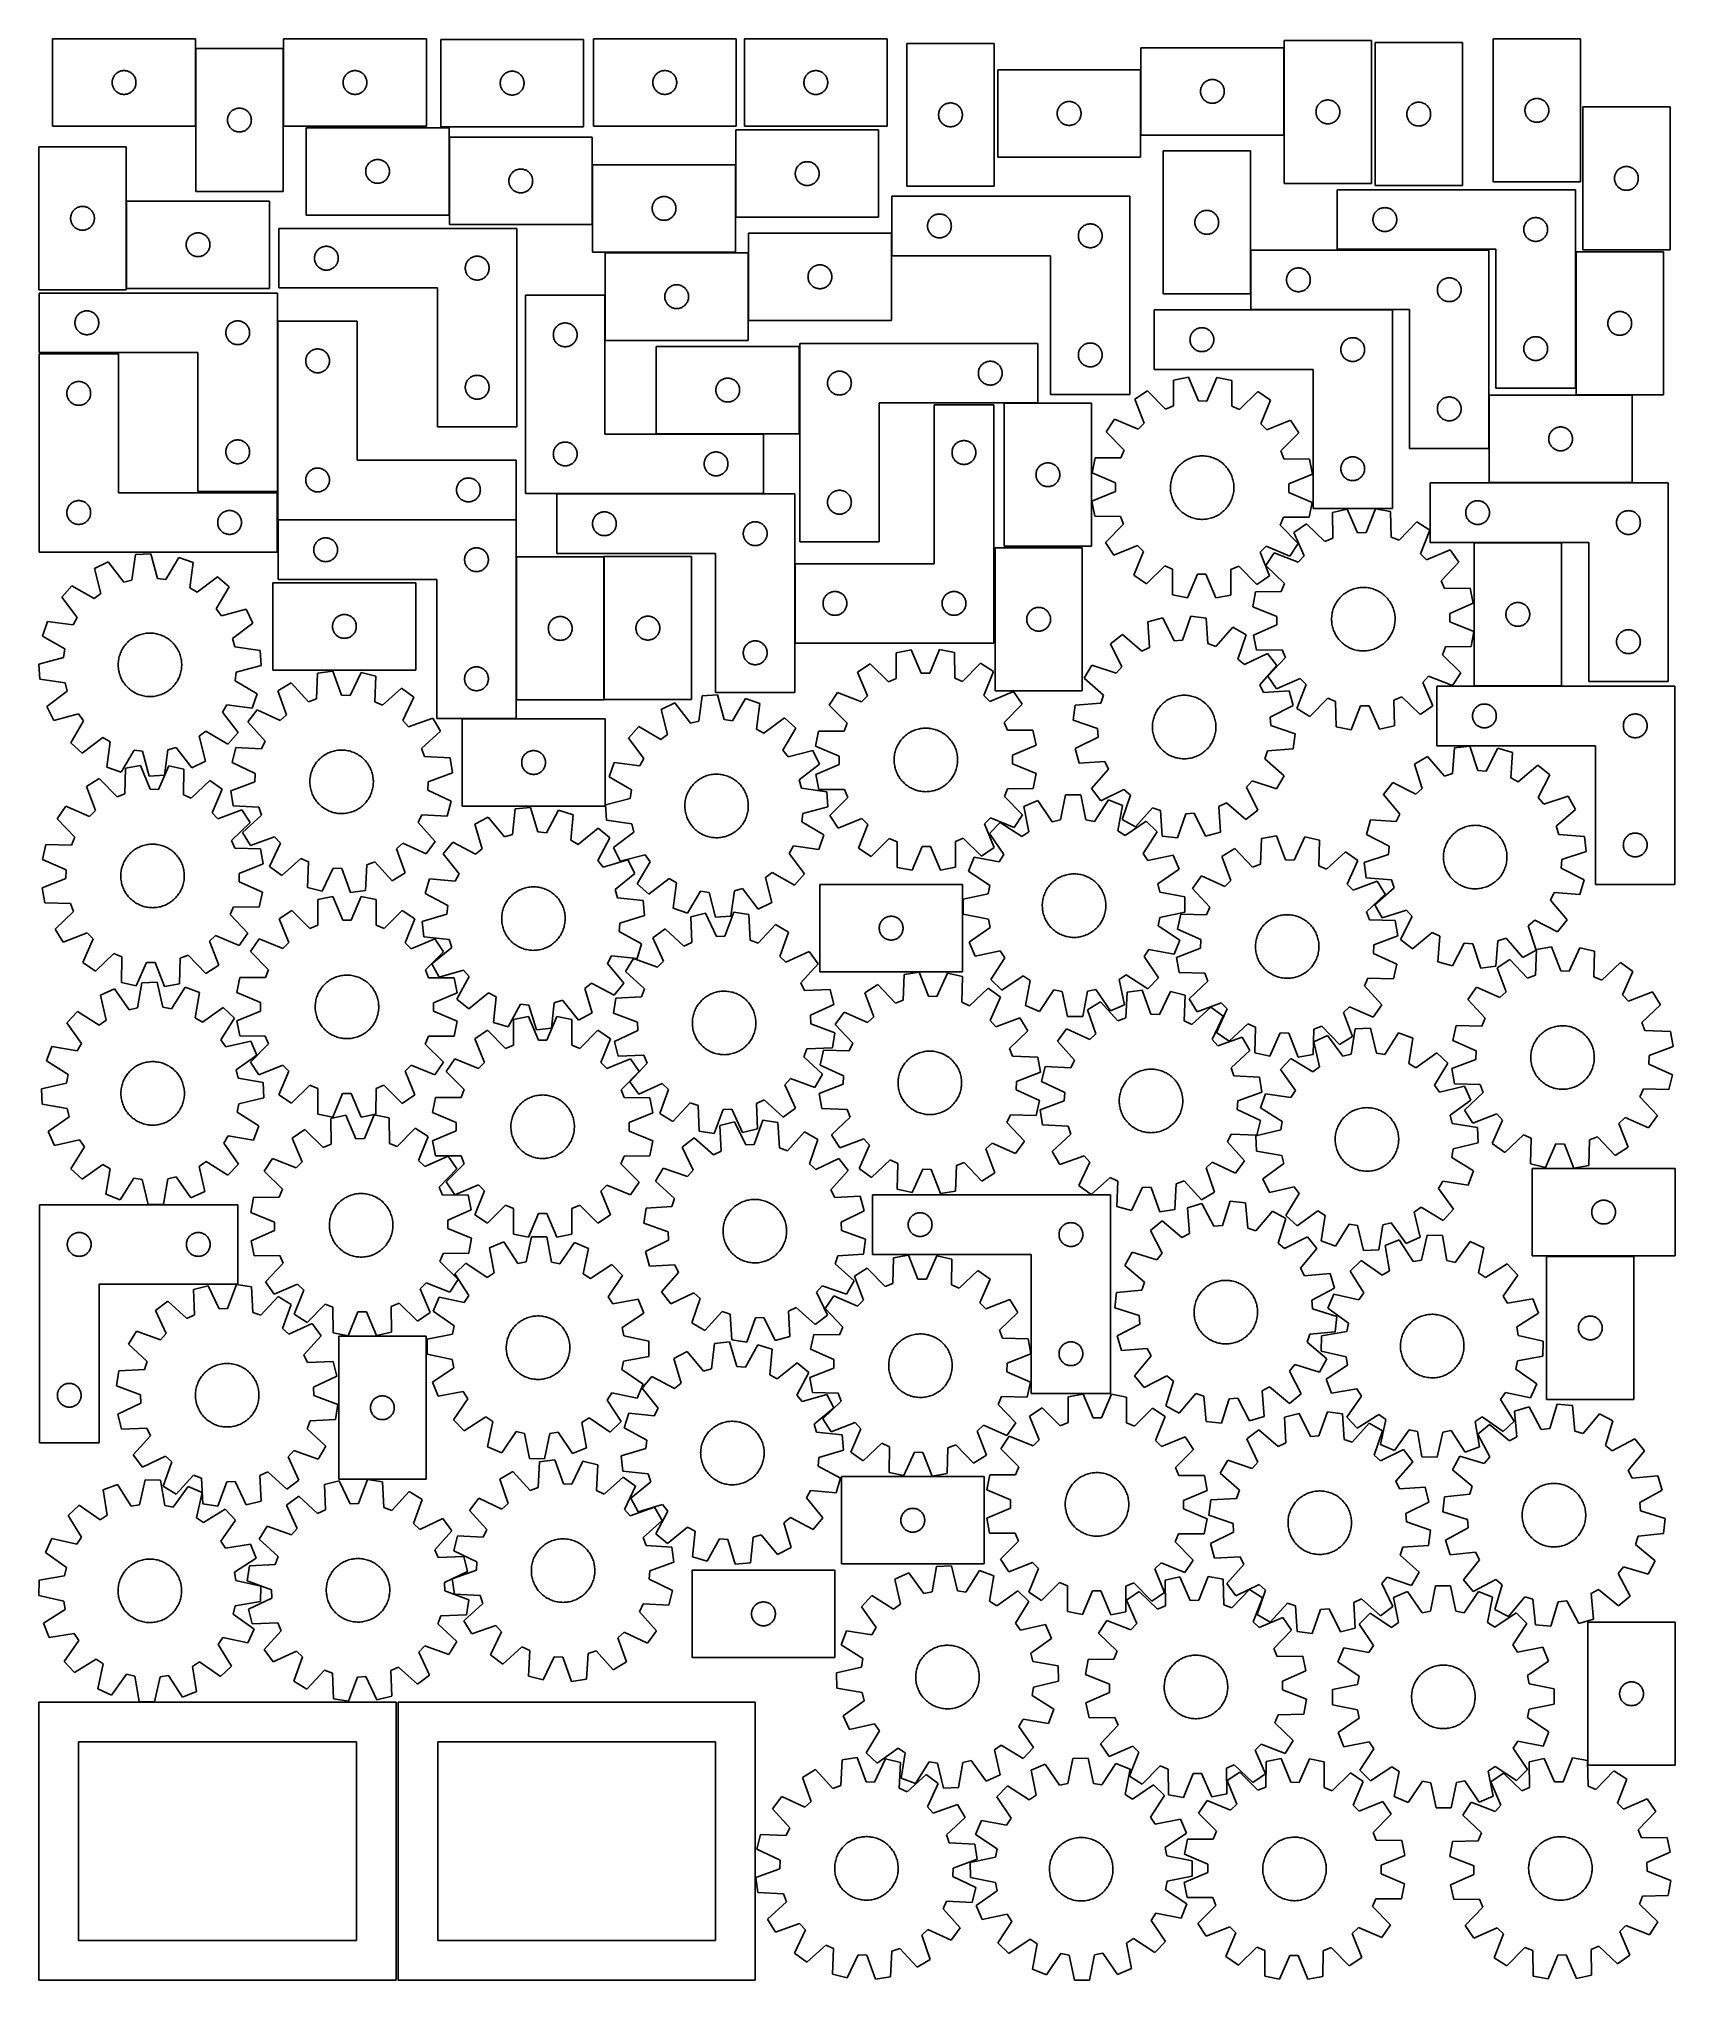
# Model space of a CAD drawing. Header units: millimetres. Extents: x 7 to 1243, y 7 to 1473.
import ezdxf

# ---------------------------------------------------------------- set-up
doc = ezdxf.new("R2010")
doc.units = ezdxf.units.MM
doc.layers.add('CUT', color=7, linetype='CONTINUOUS', true_color=0x000000)

msp = doc.modelspace()

# ---------------------------------------------------------------- linework, layer by layer
at = {"layer": 'CUT'}
for p, q in [((124.957456, 1473.376528), (16.957456, 1473.376528)), ((16.957456, 1473.376528), (16.957456, 1407.376528)), ((124.957456, 1407.376528), (124.957456, 1473.376528)), ((299.507198, 1473.36701), (191.507198, 1473.36701)), ((191.507198, 1473.36701), (191.507198, 1407.36701)), ((299.507198, 1407.36701), (299.507198, 1473.36701)), ((418.304319, 1472.908023), (310.304319, 1472.908023)), ((310.304319, 1472.908023), (310.304319, 1406.908023)), ((418.304319, 1406.908023), (418.304319, 1472.908023)), ((533.678647, 1473.373599), (425.678647, 1473.373599)), ((425.678647, 1473.373599), (425.678647, 1407.373599)), ((533.678647, 1407.373599), (533.678647, 1473.373599)), ((647.831357, 1473.357485), (539.831357, 1473.357485)), ((539.831357, 1473.357485), (539.831357, 1407.357485)), ((647.831357, 1407.357485), (647.831357, 1473.357485)), ((662.636284, 1469.93805), (662.636284, 1361.93805)), ((728.636284, 1469.93805), (662.636284, 1469.93805)), ((728.636284, 1361.93805), (728.636284, 1469.93805)), ((947.899437, 1472.176819), (947.899437, 1364.176819)), ((1013.899437, 1472.176819), (947.899437, 1472.176819)), ((1013.899437, 1364.176819), (1013.899437, 1472.176819)), ((1016.566307, 1470.502991), (1016.566307, 1362.502991)), ((1082.566307, 1470.502991), (1016.566307, 1470.502991)), ((1082.566307, 1362.502991), (1082.566307, 1470.502991)), ((1171.867215, 1473.312808), (1105.867215, 1473.312808)), ((1105.867215, 1473.312808), (1105.867215, 1365.312808)), ((1171.867215, 1365.312808), (1171.867215, 1473.312808)), ((125.173149, 1466.025208), (125.173149, 1358.025208)), ((191.173149, 1466.025208), (125.173149, 1466.025208)), ((191.173149, 1358.025208), (191.173149, 1466.025208)), ((947.580836, 1466.686346), (839.580836, 1466.686346)), ((839.580836, 1466.686346), (839.580836, 1400.686346)), ((947.580836, 1400.686346), (947.580836, 1466.686346)), ((61.957456, 1440.376528), (61.976725, 1440.965157)), ((61.976725, 1439.7879), (61.957456, 1440.376528)), ((61.976725, 1440.965157), (62.034452, 1441.551264)), ((62.034452, 1439.201793), (61.976725, 1439.7879)), ((62.034452, 1441.551264), (62.130388, 1442.132341)), ((62.130388, 1438.620716), (62.034452, 1439.201793)), ((62.130388, 1442.132341), (62.264123, 1442.7059)), ((62.264123, 1438.047157), (62.130388, 1438.620716)), ((62.264123, 1442.7059), (62.435085, 1443.269484)), ((62.435085, 1437.483573), (62.264123, 1438.047157)), ((62.435085, 1443.269484), (62.64254, 1443.820679)), ((62.64254, 1443.820679), (62.885601, 1444.357127)), ((62.885601, 1444.357127), (63.163227, 1444.876528)), ((63.163227, 1444.876528), (63.474229, 1445.376661)), ((63.474229, 1445.376661), (63.817276, 1445.855381)), ((63.817276, 1445.855381), (64.190897, 1446.310641)), ((64.190897, 1446.310641), (64.593495, 1446.740489)), ((64.593495, 1446.740489), (65.023343, 1447.143087)), ((65.023343, 1447.143087), (65.478603, 1447.516708)), ((65.478603, 1447.516708), (65.957324, 1447.859755)), ((65.957324, 1447.859755), (66.457456, 1448.170757)), ((66.457456, 1448.170757), (66.976857, 1448.448383)), ((66.976857, 1448.448383), (67.513305, 1448.691444)), ((67.513305, 1448.691444), (68.064501, 1448.8989)), ((68.064501, 1448.8989), (68.628084, 1449.069861)), ((68.628084, 1449.069861), (69.201643, 1449.203596)), ((69.201643, 1449.203596), (69.78272, 1449.299532)), ((69.78272, 1449.299532), (70.368828, 1449.357259)), ((70.368828, 1449.357259), (70.957456, 1449.376528)), ((70.957456, 1449.376528), (71.546084, 1449.357259)), ((71.546084, 1449.357259), (72.132191, 1449.299532)), ((72.132191, 1449.299532), (72.713269, 1449.203596)), ((72.713269, 1449.203596), (73.286827, 1449.069861)), ((73.286827, 1449.069861), (73.850411, 1448.8989)), ((73.850411, 1448.8989), (74.401607, 1448.691444)), ((74.401607, 1448.691444), (74.938054, 1448.448383)), ((74.938054, 1448.448383), (75.457456, 1448.170757)), ((75.457456, 1448.170757), (75.957588, 1447.859755)), ((75.957588, 1447.859755), (76.436309, 1447.516708)), ((76.436309, 1447.516708), (76.891568, 1447.143087)), ((76.891568, 1447.143087), (77.321417, 1446.740489)), ((77.321417, 1446.740489), (77.724014, 1446.310641)), ((77.724014, 1446.310641), (78.097636, 1445.855381)), ((78.097636, 1445.855381), (78.440682, 1445.376661)), ((78.440682, 1445.376661), (78.751684, 1444.876528)), ((78.751684, 1444.876528), (79.02931, 1444.357127)), ((79.02931, 1444.357127), (79.272372, 1443.820679)), ((79.272372, 1443.820679), (79.479827, 1443.269484)), ((79.479827, 1443.269484), (79.650788, 1442.7059)), ((79.650788, 1438.047157), (79.479827, 1437.483573)), ((79.650788, 1442.7059), (79.784523, 1442.132341)), ((79.784523, 1438.620716), (79.650788, 1438.047157)), ((79.784523, 1442.132341), (79.880459, 1441.551264)), ((79.880459, 1439.201793), (79.784523, 1438.620716)), ((79.880459, 1441.551264), (79.938186, 1440.965157)), ((79.938186, 1439.7879), (79.880459, 1439.201793)), ((79.938186, 1440.965157), (79.957456, 1440.376528)), ((79.957456, 1440.376528), (79.938186, 1439.7879)), ((236.507198, 1440.36701), (236.526467, 1440.955638)), ((236.526467, 1439.778382), (236.507198, 1440.36701)), ((236.526467, 1440.955638), (236.584194, 1441.541746)), ((236.584194, 1439.192274), (236.526467, 1439.778382)), ((236.584194, 1441.541746), (236.68013, 1442.122823)), ((236.68013, 1438.611197), (236.584194, 1439.192274)), ((236.68013, 1442.122823), (236.813865, 1442.696381)), ((236.813865, 1438.037639), (236.68013, 1438.611197)), ((236.813865, 1442.696381), (236.984826, 1443.259965)), ((236.984826, 1437.474055), (236.813865, 1438.037639)), ((236.984826, 1443.259965), (237.192282, 1443.811161)), ((237.192282, 1443.811161), (237.435343, 1444.347608)), ((237.435343, 1444.347608), (237.712969, 1444.86701)), ((237.712969, 1444.86701), (238.023971, 1445.367142)), ((238.023971, 1445.367142), (238.367017, 1445.845863)), ((238.367017, 1445.845863), (238.740639, 1446.301122)), ((238.740639, 1446.301122), (239.143236, 1446.730971)), ((239.143236, 1446.730971), (239.573085, 1447.133568)), ((239.573085, 1447.133568), (240.028345, 1447.50719)), ((240.028345, 1447.50719), (240.507065, 1447.850236)), ((240.507065, 1447.850236), (241.007198, 1448.161239)), ((241.007198, 1448.161239), (241.526599, 1448.438865)), ((241.526599, 1448.438865), (242.063047, 1448.681926)), ((242.063047, 1448.681926), (242.614242, 1448.889381)), ((242.614242, 1448.889381), (243.177826, 1449.060342)), ((243.177826, 1449.060342), (243.751385, 1449.194077)), ((243.751385, 1449.194077), (244.332462, 1449.290014)), ((244.332462, 1449.290014), (244.918569, 1449.34774)), ((244.918569, 1449.34774), (245.507198, 1449.36701)), ((245.507198, 1449.36701), (246.095826, 1449.34774)), ((246.095826, 1449.34774), (246.681933, 1449.290014)), ((246.681933, 1449.290014), (247.26301, 1449.194077)), ((247.26301, 1449.194077), (247.836569, 1449.060342)), ((247.836569, 1449.060342), (248.400153, 1448.889381)), ((248.400153, 1448.889381), (248.951348, 1448.681926)), ((248.951348, 1448.681926), (249.487796, 1448.438865)), ((249.487796, 1448.438865), (250.007198, 1448.161239)), ((250.007198, 1448.161239), (250.50733, 1447.850236)), ((250.50733, 1447.850236), (250.98605, 1447.50719)), ((250.98605, 1447.50719), (251.44131, 1447.133568)), ((251.44131, 1447.133568), (251.871159, 1446.730971)), ((251.871159, 1446.730971), (252.273756, 1446.301122)), ((252.273756, 1446.301122), (252.647378, 1445.845863)), ((252.647378, 1445.845863), (252.990424, 1445.367142)), ((252.990424, 1445.367142), (253.301426, 1444.86701)), ((253.301426, 1444.86701), (253.579052, 1444.347608)), ((253.579052, 1444.347608), (253.822113, 1443.811161)), ((253.822113, 1443.811161), (254.029569, 1443.259965)), ((254.029569, 1443.259965), (254.20053, 1442.696381)), ((254.20053, 1438.037639), (254.029569, 1437.474055)), ((254.20053, 1442.696381), (254.334265, 1442.122823)), ((254.334265, 1438.611197), (254.20053, 1438.037639)), ((254.334265, 1442.122823), (254.430201, 1441.541746)), ((254.430201, 1439.192274), (254.334265, 1438.611197)), ((254.430201, 1441.541746), (254.487928, 1440.955638)), ((254.487928, 1439.778382), (254.430201, 1439.192274)), ((254.487928, 1440.955638), (254.507198, 1440.36701)), ((254.507198, 1440.36701), (254.487928, 1439.778382)), ((355.304319, 1439.908023), (355.323588, 1440.496651)), ((355.323588, 1439.319394), (355.304319, 1439.908023)), ((355.323588, 1440.496651), (355.381315, 1441.082758)), ((355.381315, 1438.733287), (355.323588, 1439.319394)), ((355.381315, 1441.082758), (355.477251, 1441.663835)), ((355.477251, 1438.15221), (355.381315, 1438.733287)), ((355.477251, 1441.663835), (355.610986, 1442.237394)), ((355.610986, 1437.578651), (355.477251, 1438.15221)), ((355.610986, 1442.237394), (355.781947, 1442.800978)), ((355.781947, 1437.015067), (355.610986, 1437.578651)), ((355.781947, 1442.800978), (355.989403, 1443.352173)), ((355.989403, 1443.352173), (356.232464, 1443.888621)), ((356.232464, 1443.888621), (356.51009, 1444.408023)), ((356.51009, 1444.408023), (356.821092, 1444.908155)), ((356.821092, 1444.908155), (357.164138, 1445.386875)), ((357.164138, 1445.386875), (357.53776, 1445.842135)), ((357.53776, 1445.842135), (357.940357, 1446.271984)), ((357.940357, 1446.271984), (358.370206, 1446.674581)), ((358.370206, 1446.674581), (358.825466, 1447.048203)), ((358.825466, 1447.048203), (359.304186, 1447.391249)), ((359.304186, 1447.391249), (359.804319, 1447.702251)), ((359.804319, 1447.702251), (360.32372, 1447.979877)), ((360.32372, 1447.979877), (360.860168, 1448.222938)), ((360.860168, 1448.222938), (361.411363, 1448.430394)), ((361.411363, 1448.430394), (361.974947, 1448.601355)), ((361.974947, 1448.601355), (362.548506, 1448.73509)), ((362.548506, 1448.73509), (363.129583, 1448.831026)), ((363.129583, 1448.831026), (363.71569, 1448.888753)), ((363.71569, 1448.888753), (364.304319, 1448.908023)), ((364.304319, 1448.908023), (364.892947, 1448.888753)), ((364.892947, 1448.888753), (365.479054, 1448.831026)), ((365.479054, 1448.831026), (366.060131, 1448.73509)), ((366.060131, 1448.73509), (366.63369, 1448.601355)), ((366.63369, 1448.601355), (367.197274, 1448.430394)), ((367.197274, 1448.430394), (367.748469, 1448.222938)), ((367.748469, 1448.222938), (368.284917, 1447.979877)), ((368.284917, 1447.979877), (368.804319, 1447.702251)), ((368.804319, 1447.702251), (369.304451, 1447.391249)), ((369.304451, 1447.391249), (369.783171, 1447.048203)), ((369.783171, 1447.048203), (370.238431, 1446.674581)), ((370.238431, 1446.674581), (370.66828, 1446.271984)), ((370.66828, 1446.271984), (371.070877, 1445.842135)), ((371.070877, 1445.842135), (371.444499, 1445.386875)), ((371.444499, 1445.386875), (371.787545, 1444.908155)), ((371.787545, 1444.908155), (372.098547, 1444.408023)), ((372.098547, 1444.408023), (372.376173, 1443.888621)), ((372.376173, 1443.888621), (372.619234, 1443.352173)), ((372.619234, 1443.352173), (372.82669, 1442.800978)), ((372.82669, 1442.800978), (372.997651, 1442.237394)), ((372.997651, 1437.578651), (372.82669, 1437.015067)), ((372.997651, 1442.237394), (373.131386, 1441.663835)), ((373.131386, 1438.15221), (372.997651, 1437.578651)), ((373.131386, 1441.663835), (373.227322, 1441.082758)), ((373.227322, 1438.733287), (373.131386, 1438.15221)), ((373.227322, 1441.082758), (373.285049, 1440.496651)), ((373.285049, 1439.319394), (373.227322, 1438.733287)), ((373.285049, 1440.496651), (373.304319, 1439.908023)), ((373.304319, 1439.908023), (373.285049, 1439.319394)), ((470.678647, 1440.373599), (470.697917, 1440.962227)), ((470.697917, 1439.784971), (470.678647, 1440.373599)), ((470.697917, 1440.962227), (470.755643, 1441.548334)), ((470.755643, 1439.198863), (470.697917, 1439.784971)), ((470.755643, 1441.548334), (470.85158, 1442.129412)), ((470.85158, 1438.617786), (470.755643, 1439.198863)), ((470.85158, 1442.129412), (470.985315, 1442.70297)), ((470.985315, 1438.044227), (470.85158, 1438.617786)), ((470.985315, 1442.70297), (471.156276, 1443.266554)), ((471.156276, 1437.480644), (470.985315, 1438.044227)), ((471.156276, 1443.266554), (471.363731, 1443.81775)), ((471.363731, 1443.81775), (471.606792, 1444.354197)), ((471.606792, 1444.354197), (471.884418, 1444.873599)), ((471.884418, 1444.873599), (472.195421, 1445.373731)), ((472.195421, 1445.373731), (472.538467, 1445.852452)), ((472.538467, 1445.852452), (472.912089, 1446.307711)), ((472.912089, 1446.307711), (473.314686, 1446.73756)), ((473.314686, 1446.73756), (473.744535, 1447.140157)), ((473.744535, 1447.140157), (474.199794, 1447.513779)), ((474.199794, 1447.513779), (474.678515, 1447.856825)), ((474.678515, 1447.856825), (475.178647, 1448.167827)), ((475.178647, 1448.167827), (475.698049, 1448.445453)), ((475.698049, 1448.445453), (476.234496, 1448.688515)), ((476.234496, 1448.688515), (476.785692, 1448.89597)), ((476.785692, 1448.89597), (477.349276, 1449.066931)), ((477.349276, 1449.066931), (477.922834, 1449.200666)), ((477.922834, 1449.200666), (478.503911, 1449.296602)), ((478.503911, 1449.296602), (479.090019, 1449.354329)), ((479.090019, 1449.354329), (479.678647, 1449.373599)), ((479.678647, 1449.373599), (480.267275, 1449.354329)), ((480.267275, 1449.354329), (480.853383, 1449.296602)), ((480.853383, 1449.296602), (481.43446, 1449.200666)), ((481.43446, 1449.200666), (482.008019, 1449.066931)), ((482.008019, 1449.066931), (482.571602, 1448.89597)), ((482.571602, 1448.89597), (483.122798, 1448.688515)), ((483.122798, 1448.688515), (483.659245, 1448.445453)), ((483.659245, 1448.445453), (484.178647, 1448.167827)), ((484.178647, 1448.167827), (484.678779, 1447.856825)), ((484.678779, 1447.856825), (485.1575, 1447.513779)), ((485.1575, 1447.513779), (485.612759, 1447.140157)), ((485.612759, 1447.140157), (486.042608, 1446.73756)), ((486.042608, 1446.73756), (486.445205, 1446.307711)), ((486.445205, 1446.307711), (486.818827, 1445.852452)), ((486.818827, 1445.852452), (487.161874, 1445.373731)), ((487.161874, 1445.373731), (487.472876, 1444.873599)), ((487.472876, 1444.873599), (487.750502, 1444.354197)), ((487.750502, 1444.354197), (487.993563, 1443.81775)), ((487.993563, 1443.81775), (488.201018, 1443.266554)), ((488.201018, 1443.266554), (488.37198, 1442.70297)), ((488.37198, 1438.044227), (488.201018, 1437.480644)), ((488.37198, 1442.70297), (488.505715, 1442.129412)), ((488.505715, 1438.617786), (488.37198, 1438.044227)), ((488.505715, 1442.129412), (488.601651, 1441.548334)), ((488.601651, 1439.198863), (488.505715, 1438.617786)), ((488.601651, 1441.548334), (488.659377, 1440.962227)), ((488.659377, 1439.784971), (488.601651, 1439.198863)), ((488.659377, 1440.962227), (488.678647, 1440.373599)), ((488.678647, 1440.373599), (488.659377, 1439.784971)), ((584.831357, 1440.357485), (584.850627, 1440.946114)), ((584.850627, 1439.768857), (584.831357, 1440.357485)), ((584.850627, 1440.946114), (584.908353, 1441.532221)), ((584.908353, 1439.18275), (584.850627, 1439.768857)), ((584.908353, 1441.532221), (585.00429, 1442.113298)), ((585.00429, 1438.601673), (584.908353, 1439.18275)), ((585.00429, 1442.113298), (585.138025, 1442.686857)), ((585.138025, 1438.028114), (585.00429, 1438.601673)), ((585.138025, 1442.686857), (585.308986, 1443.250441)), ((585.308986, 1437.46453), (585.138025, 1438.028114)), ((585.308986, 1443.250441), (585.516441, 1443.801636)), ((585.516441, 1443.801636), (585.759502, 1444.338084)), ((585.759502, 1444.338084), (586.037128, 1444.857485)), ((586.037128, 1444.857485), (586.348131, 1445.357618)), ((586.348131, 1445.357618), (586.691177, 1445.836338)), ((586.691177, 1445.836338), (587.064799, 1446.291598)), ((587.064799, 1446.291598), (587.467396, 1446.721446)), ((587.467396, 1446.721446), (587.897245, 1447.124044)), ((587.897245, 1447.124044), (588.352504, 1447.497666)), ((588.352504, 1447.497666), (588.831225, 1447.840712)), ((588.831225, 1447.840712), (589.331357, 1448.151714)), ((589.331357, 1448.151714), (589.850759, 1448.42934)), ((589.850759, 1448.42934), (590.387206, 1448.672401)), ((590.387206, 1448.672401), (590.938402, 1448.879857)), ((590.938402, 1448.879857), (591.501986, 1449.050818)), ((591.501986, 1449.050818), (592.075544, 1449.184553)), ((592.075544, 1449.184553), (592.656621, 1449.280489)), ((592.656621, 1449.280489), (593.242729, 1449.338216)), ((593.242729, 1449.338216), (593.831357, 1449.357485)), ((593.831357, 1449.357485), (594.419985, 1449.338216)), ((594.419985, 1449.338216), (595.006093, 1449.280489)), ((595.006093, 1449.280489), (595.58717, 1449.184553)), ((595.58717, 1449.184553), (596.160728, 1449.050818)), ((596.160728, 1449.050818), (596.724312, 1448.879857)), ((596.724312, 1448.879857), (597.275508, 1448.672401)), ((597.275508, 1448.672401), (597.811955, 1448.42934)), ((597.811955, 1448.42934), (598.331357, 1448.151714)), ((598.331357, 1448.151714), (598.831489, 1447.840712)), ((598.831489, 1447.840712), (599.31021, 1447.497666)), ((599.31021, 1447.497666), (599.765469, 1447.124044)), ((599.765469, 1447.124044), (600.195318, 1446.721446)), ((600.195318, 1446.721446), (600.597915, 1446.291598)), ((600.597915, 1446.291598), (600.971537, 1445.836338)), ((600.971537, 1445.836338), (601.314584, 1445.357618)), ((601.314584, 1445.357618), (601.625586, 1444.857485)), ((601.625586, 1444.857485), (601.903212, 1444.338084)), ((601.903212, 1444.338084), (602.146273, 1443.801636)), ((602.146273, 1443.801636), (602.353728, 1443.250441)), ((602.353728, 1443.250441), (602.52469, 1442.686857)), ((602.52469, 1438.028114), (602.353728, 1437.46453)), ((602.52469, 1442.686857), (602.658425, 1442.113298)), ((602.658425, 1438.601673), (602.52469, 1438.028114)), ((602.658425, 1442.113298), (602.754361, 1441.532221)), ((602.754361, 1439.18275), (602.658425, 1438.601673)), ((602.754361, 1441.532221), (602.812087, 1440.946114)), ((602.812087, 1439.768857), (602.754361, 1439.18275)), ((602.812087, 1440.946114), (602.831357, 1440.357485)), ((602.831357, 1440.357485), (602.812087, 1439.768857)), ((839.31384, 1449.976626), (731.31384, 1449.976626)), ((731.31384, 1449.976626), (731.31384, 1383.976626)), ((839.31384, 1383.976626), (839.31384, 1449.976626)), ((885.265921, 1437.130497), (885.508982, 1437.666944)), ((885.508982, 1437.666944), (885.786608, 1438.186346)), ((885.786608, 1438.186346), (886.09761, 1438.686478)), ((886.09761, 1438.686478), (886.440656, 1439.165199)), ((886.440656, 1439.165199), (886.814278, 1439.620458)), ((886.814278, 1439.620458), (887.216875, 1440.050307)), ((887.216875, 1440.050307), (887.646724, 1440.452904)), ((887.646724, 1440.452904), (888.101984, 1440.826526)), ((888.101984, 1440.826526), (888.580704, 1441.169572)), ((888.580704, 1441.169572), (889.080836, 1441.480575)), ((889.080836, 1441.480575), (889.600238, 1441.758201)), ((889.600238, 1441.758201), (890.136686, 1442.001262)), ((890.136686, 1442.001262), (890.687881, 1442.208717)), ((890.687881, 1442.208717), (891.251465, 1442.379678)), ((891.251465, 1442.379678), (891.825024, 1442.513413)), ((891.825024, 1442.513413), (892.406101, 1442.60935)), ((892.406101, 1442.60935), (892.992208, 1442.667076)), ((892.992208, 1442.667076), (893.580836, 1442.686346)), ((893.580836, 1442.686346), (894.169465, 1442.667076)), ((894.169465, 1442.667076), (894.755572, 1442.60935)), ((894.755572, 1442.60935), (895.336649, 1442.513413)), ((895.336649, 1442.513413), (895.910208, 1442.379678)), ((895.910208, 1442.379678), (896.473792, 1442.208717)), ((896.473792, 1442.208717), (897.024987, 1442.001262)), ((897.024987, 1442.001262), (897.561435, 1441.758201)), ((897.561435, 1441.758201), (898.080836, 1441.480575)), ((898.080836, 1441.480575), (898.580969, 1441.169572)), ((898.580969, 1441.169572), (899.059689, 1440.826526)), ((899.059689, 1440.826526), (899.514949, 1440.452904)), ((899.514949, 1440.452904), (899.944797, 1440.050307)), ((899.944797, 1440.050307), (900.347395, 1439.620458)), ((900.347395, 1439.620458), (900.721017, 1439.165199)), ((900.721017, 1439.165199), (901.064063, 1438.686478)), ((901.064063, 1438.686478), (901.375065, 1438.186346)), ((901.375065, 1438.186346), (901.652691, 1437.666944)), ((901.652691, 1437.666944), (901.895752, 1437.130497)), ((62.64254, 1436.932378), (62.435085, 1437.483573)), ((62.885601, 1436.39593), (62.64254, 1436.932378)), ((63.163227, 1435.876528), (62.885601, 1436.39593)), ((63.474229, 1435.376396), (63.163227, 1435.876528)), ((63.817276, 1434.897676), (63.474229, 1435.376396)), ((64.190897, 1434.442416), (63.817276, 1434.897676)), ((64.593495, 1434.012567), (64.190897, 1434.442416)), ((65.023343, 1433.60997), (64.593495, 1434.012567)), ((65.478603, 1433.236348), (65.023343, 1433.60997)), ((65.957324, 1432.893302), (65.478603, 1433.236348)), ((66.457456, 1432.5823), (65.957324, 1432.893302)), ((66.976857, 1432.304674), (66.457456, 1432.5823)), ((67.513305, 1432.061613), (66.976857, 1432.304674)), ((68.064501, 1431.854157), (67.513305, 1432.061613)), ((68.628084, 1431.683196), (68.064501, 1431.854157)), ((69.201643, 1431.549461), (68.628084, 1431.683196)), ((69.78272, 1431.453525), (69.201643, 1431.549461)), ((70.368828, 1431.395798), (69.78272, 1431.453525)), ((70.957456, 1431.376528), (70.368828, 1431.395798)), ((71.546084, 1431.395798), (70.957456, 1431.376528)), ((72.132191, 1431.453525), (71.546084, 1431.395798)), ((72.713269, 1431.549461), (72.132191, 1431.453525)), ((73.286827, 1431.683196), (72.713269, 1431.549461)), ((73.850411, 1431.854157), (73.286827, 1431.683196)), ((74.401607, 1432.061613), (73.850411, 1431.854157)), ((74.938054, 1432.304674), (74.401607, 1432.061613)), ((75.457456, 1432.5823), (74.938054, 1432.304674)), ((75.957588, 1432.893302), (75.457456, 1432.5823)), ((76.436309, 1433.236348), (75.957588, 1432.893302)), ((76.891568, 1433.60997), (76.436309, 1433.236348)), ((77.321417, 1434.012567), (76.891568, 1433.60997)), ((77.724014, 1434.442416), (77.321417, 1434.012567)), ((78.097636, 1434.897676), (77.724014, 1434.442416)), ((78.440682, 1435.376396), (78.097636, 1434.897676)), ((78.751684, 1435.876528), (78.440682, 1435.376396)), ((79.02931, 1436.39593), (78.751684, 1435.876528)), ((79.272372, 1436.932378), (79.02931, 1436.39593)), ((79.479827, 1437.483573), (79.272372, 1436.932378)), ((237.192282, 1436.922859), (236.984826, 1437.474055)), ((237.435343, 1436.386412), (237.192282, 1436.922859)), ((237.712969, 1435.86701), (237.435343, 1436.386412)), ((238.023971, 1435.366878), (237.712969, 1435.86701)), ((238.367017, 1434.888157), (238.023971, 1435.366878)), ((238.740639, 1434.432898), (238.367017, 1434.888157)), ((239.143236, 1434.003049), (238.740639, 1434.432898)), ((239.573085, 1433.600452), (239.143236, 1434.003049)), ((240.028345, 1433.22683), (239.573085, 1433.600452)), ((240.507065, 1432.883783), (240.028345, 1433.22683)), ((241.007198, 1432.572781), (240.507065, 1432.883783)), ((241.526599, 1432.295155), (241.007198, 1432.572781)), ((242.063047, 1432.052094), (241.526599, 1432.295155)), ((242.614242, 1431.844639), (242.063047, 1432.052094)), ((243.177826, 1431.673677), (242.614242, 1431.844639)), ((243.751385, 1431.539942), (243.177826, 1431.673677)), ((244.332462, 1431.444006), (243.751385, 1431.539942)), ((244.918569, 1431.38628), (244.332462, 1431.444006)), ((245.507198, 1431.36701), (244.918569, 1431.38628)), ((246.095826, 1431.38628), (245.507198, 1431.36701)), ((246.681933, 1431.444006), (246.095826, 1431.38628)), ((247.26301, 1431.539942), (246.681933, 1431.444006)), ((247.836569, 1431.673677), (247.26301, 1431.539942)), ((248.400153, 1431.844639), (247.836569, 1431.673677)), ((248.951348, 1432.052094), (248.400153, 1431.844639)), ((249.487796, 1432.295155), (248.951348, 1432.052094)), ((250.007198, 1432.572781), (249.487796, 1432.295155)), ((250.50733, 1432.883783), (250.007198, 1432.572781)), ((250.98605, 1433.22683), (250.50733, 1432.883783)), ((251.44131, 1433.600452), (250.98605, 1433.22683)), ((251.871159, 1434.003049), (251.44131, 1433.600452)), ((252.273756, 1434.432898), (251.871159, 1434.003049)), ((252.647378, 1434.888157), (252.273756, 1434.432898)), ((252.990424, 1435.366878), (252.647378, 1434.888157)), ((253.301426, 1435.86701), (252.990424, 1435.366878)), ((253.579052, 1436.386412), (253.301426, 1435.86701)), ((253.822113, 1436.922859), (253.579052, 1436.386412)), ((254.029569, 1437.474055), (253.822113, 1436.922859)), ((355.989403, 1436.463872), (355.781947, 1437.015067)), ((356.232464, 1435.927424), (355.989403, 1436.463872)), ((356.51009, 1435.408023), (356.232464, 1435.927424)), ((356.821092, 1434.90789), (356.51009, 1435.408023)), ((357.164138, 1434.42917), (356.821092, 1434.90789)), ((357.53776, 1433.97391), (357.164138, 1434.42917)), ((357.940357, 1433.544062), (357.53776, 1433.97391)), ((358.370206, 1433.141464), (357.940357, 1433.544062)), ((358.825466, 1432.767842), (358.370206, 1433.141464)), ((359.304186, 1432.424796), (358.825466, 1432.767842)), ((359.804319, 1432.113794), (359.304186, 1432.424796)), ((360.32372, 1431.836168), (359.804319, 1432.113794)), ((360.860168, 1431.593107), (360.32372, 1431.836168)), ((361.411363, 1431.385651), (360.860168, 1431.593107)), ((361.974947, 1431.21469), (361.411363, 1431.385651)), ((362.548506, 1431.080955), (361.974947, 1431.21469)), ((363.129583, 1430.985019), (362.548506, 1431.080955)), ((363.71569, 1430.927292), (363.129583, 1430.985019)), ((364.304319, 1430.908023), (363.71569, 1430.927292)), ((364.892947, 1430.927292), (364.304319, 1430.908023)), ((365.479054, 1430.985019), (364.892947, 1430.927292)), ((366.060131, 1431.080955), (365.479054, 1430.985019)), ((366.63369, 1431.21469), (366.060131, 1431.080955)), ((367.197274, 1431.385651), (366.63369, 1431.21469)), ((367.748469, 1431.593107), (367.197274, 1431.385651)), ((368.284917, 1431.836168), (367.748469, 1431.593107)), ((368.804319, 1432.113794), (368.284917, 1431.836168)), ((369.304451, 1432.424796), (368.804319, 1432.113794)), ((369.783171, 1432.767842), (369.304451, 1432.424796)), ((370.238431, 1433.141464), (369.783171, 1432.767842)), ((370.66828, 1433.544062), (370.238431, 1433.141464)), ((371.070877, 1433.97391), (370.66828, 1433.544062)), ((371.444499, 1434.42917), (371.070877, 1433.97391)), ((371.787545, 1434.90789), (371.444499, 1434.42917)), ((372.098547, 1435.408023), (371.787545, 1434.90789)), ((372.376173, 1435.927424), (372.098547, 1435.408023)), ((372.619234, 1436.463872), (372.376173, 1435.927424)), ((372.82669, 1437.015067), (372.619234, 1436.463872)), ((471.363731, 1436.929448), (471.156276, 1437.480644)), ((471.606792, 1436.393001), (471.363731, 1436.929448)), ((471.884418, 1435.873599), (471.606792, 1436.393001)), ((472.195421, 1435.373467), (471.884418, 1435.873599)), ((472.538467, 1434.894746), (472.195421, 1435.373467)), ((472.912089, 1434.439486), (472.538467, 1434.894746)), ((473.314686, 1434.009638), (472.912089, 1434.439486)), ((473.744535, 1433.60704), (473.314686, 1434.009638)), ((474.199794, 1433.233419), (473.744535, 1433.60704)), ((474.678515, 1432.890372), (474.199794, 1433.233419)), ((475.178647, 1432.57937), (474.678515, 1432.890372)), ((475.698049, 1432.301744), (475.178647, 1432.57937)), ((476.234496, 1432.058683), (475.698049, 1432.301744)), ((476.785692, 1431.851228), (476.234496, 1432.058683)), ((477.349276, 1431.680266), (476.785692, 1431.851228)), ((477.922834, 1431.546531), (477.349276, 1431.680266)), ((478.503911, 1431.450595), (477.922834, 1431.546531)), ((479.090019, 1431.392868), (478.503911, 1431.450595)), ((479.678647, 1431.373599), (479.090019, 1431.392868)), ((480.267275, 1431.392868), (479.678647, 1431.373599)), ((480.853383, 1431.450595), (480.267275, 1431.392868)), ((481.43446, 1431.546531), (480.853383, 1431.450595)), ((482.008019, 1431.680266), (481.43446, 1431.546531)), ((482.571602, 1431.851228), (482.008019, 1431.680266)), ((483.122798, 1432.058683), (482.571602, 1431.851228)), ((483.659245, 1432.301744), (483.122798, 1432.058683)), ((484.178647, 1432.57937), (483.659245, 1432.301744)), ((484.678779, 1432.890372), (484.178647, 1432.57937)), ((485.1575, 1433.233419), (484.678779, 1432.890372)), ((485.612759, 1433.60704), (485.1575, 1433.233419)), ((486.042608, 1434.009638), (485.612759, 1433.60704)), ((486.445205, 1434.439486), (486.042608, 1434.009638)), ((486.818827, 1434.894746), (486.445205, 1434.439486)), ((487.161874, 1435.373467), (486.818827, 1434.894746)), ((487.472876, 1435.873599), (487.161874, 1435.373467)), ((487.750502, 1436.393001), (487.472876, 1435.873599)), ((487.993563, 1436.929448), (487.750502, 1436.393001)), ((488.201018, 1437.480644), (487.993563, 1436.929448)), ((585.516441, 1436.913335), (585.308986, 1437.46453)), ((585.759502, 1436.376887), (585.516441, 1436.913335)), ((586.037128, 1435.857485), (585.759502, 1436.376887)), ((586.348131, 1435.357353), (586.037128, 1435.857485)), ((586.691177, 1434.878633), (586.348131, 1435.357353)), ((587.064799, 1434.423373), (586.691177, 1434.878633)), ((587.467396, 1433.993524), (587.064799, 1434.423373)), ((587.897245, 1433.590927), (587.467396, 1433.993524)), ((588.352504, 1433.217305), (587.897245, 1433.590927)), ((588.831225, 1432.874259), (588.352504, 1433.217305)), ((589.331357, 1432.563257), (588.831225, 1432.874259)), ((589.850759, 1432.285631), (589.331357, 1432.563257)), ((590.387206, 1432.04257), (589.850759, 1432.285631)), ((590.938402, 1431.835114), (590.387206, 1432.04257)), ((591.501986, 1431.664153), (590.938402, 1431.835114)), ((592.075544, 1431.530418), (591.501986, 1431.664153)), ((592.656621, 1431.434482), (592.075544, 1431.530418)), ((593.242729, 1431.376755), (592.656621, 1431.434482)), ((593.831357, 1431.357485), (593.242729, 1431.376755)), ((594.419985, 1431.376755), (593.831357, 1431.357485)), ((595.006093, 1431.434482), (594.419985, 1431.376755)), ((595.58717, 1431.530418), (595.006093, 1431.434482)), ((596.160728, 1431.664153), (595.58717, 1431.530418)), ((596.724312, 1431.835114), (596.160728, 1431.664153)), ((597.275508, 1432.04257), (596.724312, 1431.835114)), ((597.811955, 1432.285631), (597.275508, 1432.04257)), ((598.331357, 1432.563257), (597.811955, 1432.285631)), ((598.831489, 1432.874259), (598.331357, 1432.563257)), ((599.31021, 1433.217305), (598.831489, 1432.874259)), ((599.765469, 1433.590927), (599.31021, 1433.217305)), ((600.195318, 1433.993524), (599.765469, 1433.590927)), ((600.597915, 1434.423373), (600.195318, 1433.993524)), ((600.971537, 1434.878633), (600.597915, 1434.423373)), ((601.314584, 1435.357353), (600.971537, 1434.878633)), ((601.625586, 1435.857485), (601.314584, 1435.357353)), ((601.903212, 1436.376887), (601.625586, 1435.857485)), ((602.146273, 1436.913335), (601.903212, 1436.376887)), ((602.353728, 1437.46453), (602.146273, 1436.913335)), ((689.702171, 1422.704608), (690.157431, 1423.07823)), ((690.157431, 1423.07823), (690.636152, 1423.421276)), ((690.636152, 1423.421276), (691.136284, 1423.732278)), ((691.136284, 1423.732278), (691.655685, 1424.009904)), ((691.655685, 1424.009904), (692.192133, 1424.252965)), ((692.192133, 1424.252965), (692.743328, 1424.460421)), ((692.743328, 1424.460421), (693.306912, 1424.631382)), ((693.306912, 1424.631382), (693.880471, 1424.765117)), ((693.880471, 1424.765117), (694.461548, 1424.861053)), ((694.461548, 1424.861053), (695.047655, 1424.91878)), ((695.047655, 1424.91878), (695.636284, 1424.93805)), ((695.636284, 1424.93805), (696.224912, 1424.91878)), ((696.224912, 1424.91878), (696.811019, 1424.861053)), ((696.811019, 1424.861053), (697.392097, 1424.765117)), ((697.392097, 1424.765117), (697.965655, 1424.631382)), ((697.965655, 1424.631382), (698.529239, 1424.460421)), ((698.529239, 1424.460421), (699.080434, 1424.252965)), ((699.080434, 1424.252965), (699.616882, 1424.009904)), ((699.616882, 1424.009904), (700.136284, 1423.732278)), ((700.136284, 1423.732278), (700.636416, 1423.421276)), ((700.636416, 1423.421276), (701.115136, 1423.07823)), ((701.115136, 1423.07823), (701.570396, 1422.704608)), ((778.17366, 1422.455479), (778.547282, 1422.910738)), ((778.547282, 1422.910738), (778.949879, 1423.340587)), ((778.949879, 1423.340587), (779.379728, 1423.743184)), ((779.379728, 1423.743184), (779.834987, 1424.116806)), ((779.834987, 1424.116806), (780.313708, 1424.459853)), ((780.313708, 1424.459853), (780.81384, 1424.770855)), ((780.81384, 1424.770855), (781.333242, 1425.048481)), ((781.333242, 1425.048481), (781.869689, 1425.291542)), ((781.869689, 1425.291542), (782.420885, 1425.498997)), ((782.420885, 1425.498997), (782.984469, 1425.669959)), ((782.984469, 1425.669959), (783.558027, 1425.803694)), ((783.558027, 1425.803694), (784.139104, 1425.89963)), ((784.139104, 1425.89963), (784.725212, 1425.957356)), ((784.725212, 1425.957356), (785.31384, 1425.976626)), ((785.31384, 1425.976626), (785.902468, 1425.957356)), ((785.902468, 1425.957356), (786.488576, 1425.89963)), ((786.488576, 1425.89963), (787.069653, 1425.803694)), ((787.069653, 1425.803694), (787.643211, 1425.669959)), ((787.643211, 1425.669959), (788.206795, 1425.498997)), ((788.206795, 1425.498997), (788.757991, 1425.291542)), ((788.757991, 1425.291542), (789.294438, 1425.048481)), ((789.294438, 1425.048481), (789.81384, 1424.770855)), ((789.81384, 1424.770855), (790.313972, 1424.459853)), ((790.313972, 1424.459853), (790.792693, 1424.116806)), ((790.792693, 1424.116806), (791.247952, 1423.743184)), ((791.247952, 1423.743184), (791.677801, 1423.340587)), ((791.677801, 1423.340587), (792.080398, 1422.910738)), ((792.080398, 1422.910738), (792.45402, 1422.455479)), ((884.580836, 1433.686346), (884.600106, 1434.274974)), ((884.600106, 1433.097718), (884.580836, 1433.686346)), ((884.600106, 1434.274974), (884.657833, 1434.861082)), ((884.657833, 1432.51161), (884.600106, 1433.097718)), ((884.657833, 1434.861082), (884.753769, 1435.442159)), ((884.753769, 1431.930533), (884.657833, 1432.51161)), ((884.753769, 1435.442159), (884.887504, 1436.015717)), ((884.887504, 1431.356974), (884.753769, 1431.930533)), ((884.887504, 1436.015717), (885.058465, 1436.579301)), ((885.058465, 1430.793391), (884.887504, 1431.356974)), ((885.058465, 1436.579301), (885.265921, 1437.130497)), ((885.265921, 1430.242195), (885.058465, 1430.793391)), ((885.508982, 1429.705748), (885.265921, 1430.242195)), ((885.786608, 1429.186346), (885.508982, 1429.705748)), ((886.09761, 1428.686214), (885.786608, 1429.186346)), ((886.440656, 1428.207493), (886.09761, 1428.686214)), ((886.814278, 1427.752234), (886.440656, 1428.207493)), ((887.216875, 1427.322385), (886.814278, 1427.752234)), ((887.646724, 1426.919788), (887.216875, 1427.322385)), ((888.101984, 1426.546166), (887.646724, 1426.919788)), ((888.580704, 1426.203119), (888.101984, 1426.546166)), ((889.080836, 1425.892117), (888.580704, 1426.203119)), ((889.600238, 1425.614491), (889.080836, 1425.892117)), ((890.136686, 1425.37143), (889.600238, 1425.614491)), ((890.687881, 1425.163975), (890.136686, 1425.37143)), ((891.251465, 1424.993013), (890.687881, 1425.163975)), ((891.825024, 1424.859278), (891.251465, 1424.993013)), ((892.406101, 1424.763342), (891.825024, 1424.859278)), ((892.992208, 1424.705616), (892.406101, 1424.763342)), ((893.580836, 1424.686346), (892.992208, 1424.705616)), ((894.169465, 1424.705616), (893.580836, 1424.686346)), ((894.755572, 1424.763342), (894.169465, 1424.705616)), ((895.336649, 1424.859278), (894.755572, 1424.763342)), ((895.910208, 1424.993013), (895.336649, 1424.859278)), ((896.473792, 1425.163975), (895.910208, 1424.993013)), ((897.024987, 1425.37143), (896.473792, 1425.163975)), ((897.561435, 1425.614491), (897.024987, 1425.37143)), ((898.080836, 1425.892117), (897.561435, 1425.614491)), ((898.580969, 1426.203119), (898.080836, 1425.892117)), ((899.059689, 1426.546166), (898.580969, 1426.203119)), ((899.514949, 1426.919788), (899.059689, 1426.546166)), ((899.944797, 1427.322385), (899.514949, 1426.919788)), ((900.347395, 1427.752234), (899.944797, 1427.322385)), ((900.721017, 1428.207493), (900.347395, 1427.752234)), ((901.064063, 1428.686214), (900.721017, 1428.207493)), ((901.375065, 1429.186346), (901.064063, 1428.686214)), ((901.652691, 1429.705748), (901.375065, 1429.186346)), ((901.895752, 1430.242195), (901.652691, 1429.705748)), ((901.895752, 1437.130497), (902.103208, 1436.579301)), ((902.103208, 1430.793391), (901.895752, 1430.242195)), ((902.103208, 1436.579301), (902.274169, 1436.015717)), ((902.274169, 1431.356974), (902.103208, 1430.793391)), ((902.274169, 1436.015717), (902.407904, 1435.442159)), ((902.407904, 1431.930533), (902.274169, 1431.356974)), ((902.407904, 1435.442159), (902.50384, 1434.861082)), ((902.50384, 1432.51161), (902.407904, 1431.930533)), ((902.50384, 1434.861082), (902.561567, 1434.274974)), ((902.561567, 1433.097718), (902.50384, 1432.51161)), ((902.561567, 1434.274974), (902.580836, 1433.686346)), ((902.580836, 1433.686346), (902.561567, 1433.097718)), ((973.105208, 1422.676819), (973.41621, 1423.176951)), ((973.41621, 1423.176951), (973.759257, 1423.655672)), ((973.759257, 1423.655672), (974.132878, 1424.110931)), ((974.132878, 1424.110931), (974.535476, 1424.54078)), ((974.535476, 1424.54078), (974.965324, 1424.943377)), ((974.965324, 1424.943377), (975.420584, 1425.316999)), ((975.420584, 1425.316999), (975.899305, 1425.660046)), ((975.899305, 1425.660046), (976.399437, 1425.971048)), ((976.399437, 1425.971048), (976.918838, 1426.248674)), ((976.918838, 1426.248674), (977.455286, 1426.491735)), ((977.455286, 1426.491735), (978.006481, 1426.69919)), ((978.006481, 1426.69919), (978.570065, 1426.870152)), ((978.570065, 1426.870152), (979.143624, 1427.003887)), ((979.143624, 1427.003887), (979.724701, 1427.099823)), ((979.724701, 1427.099823), (980.310809, 1427.157549)), ((980.310809, 1427.157549), (980.899437, 1427.176819)), ((980.899437, 1427.176819), (981.488065, 1427.157549)), ((981.488065, 1427.157549), (982.074172, 1427.099823)), ((982.074172, 1427.099823), (982.65525, 1427.003887)), ((982.65525, 1427.003887), (983.228808, 1426.870152)), ((983.228808, 1426.870152), (983.792392, 1426.69919)), ((983.792392, 1426.69919), (984.343588, 1426.491735)), ((984.343588, 1426.491735), (984.880035, 1426.248674)), ((984.880035, 1426.248674), (985.399437, 1425.971048)), ((985.399437, 1425.971048), (985.899569, 1425.660046)), ((985.899569, 1425.660046), (986.37829, 1425.316999)), ((986.37829, 1425.316999), (986.833549, 1424.943377)), ((986.833549, 1424.943377), (987.263398, 1424.54078)), ((987.263398, 1424.54078), (987.665995, 1424.110931)), ((987.665995, 1424.110931), (988.039617, 1423.655672)), ((988.039617, 1423.655672), (988.382663, 1423.176951)), ((988.382663, 1423.176951), (988.693665, 1422.676819)), ((1042.799749, 1422.437103), (1043.202346, 1422.866952)), ((1043.202346, 1422.866952), (1043.632194, 1423.269549)), ((1043.632194, 1423.269549), (1044.087454, 1423.643171)), ((1044.087454, 1423.643171), (1044.566175, 1423.986218)), ((1044.566175, 1423.986218), (1045.066307, 1424.29722)), ((1045.066307, 1424.29722), (1045.585709, 1424.574846)), ((1045.585709, 1424.574846), (1046.122156, 1424.817907)), ((1046.122156, 1424.817907), (1046.673352, 1425.025362)), ((1046.673352, 1425.025362), (1047.236935, 1425.196323)), ((1047.236935, 1425.196323), (1047.810494, 1425.330059)), ((1047.810494, 1425.330059), (1048.391571, 1425.425995)), ((1048.391571, 1425.425995), (1048.977679, 1425.483721)), ((1048.977679, 1425.483721), (1049.566307, 1425.502991)), ((1049.566307, 1425.502991), (1050.154935, 1425.483721)), ((1050.154935, 1425.483721), (1050.741043, 1425.425995)), ((1050.741043, 1425.425995), (1051.32212, 1425.330059)), ((1051.32212, 1425.330059), (1051.895678, 1425.196323)), ((1051.895678, 1425.196323), (1052.459262, 1425.025362)), ((1052.459262, 1425.025362), (1053.010458, 1424.817907)), ((1053.010458, 1424.817907), (1053.546905, 1424.574846)), ((1053.546905, 1424.574846), (1054.066307, 1424.29722)), ((1054.066307, 1424.29722), (1054.566439, 1423.986218)), ((1054.566439, 1423.986218), (1055.04516, 1423.643171)), ((1055.04516, 1423.643171), (1055.500419, 1423.269549)), ((1055.500419, 1423.269549), (1055.930268, 1422.866952)), ((1055.930268, 1422.866952), (1056.332865, 1422.437103)), ((1130.552299, 1422.756959), (1130.79536, 1423.293407)), ((1130.79536, 1423.293407), (1131.072986, 1423.812808)), ((1131.072986, 1423.812808), (1131.383988, 1424.31294)), ((1131.383988, 1424.31294), (1131.727035, 1424.791661)), ((1131.727035, 1424.791661), (1132.100657, 1425.246921)), ((1132.100657, 1425.246921), (1132.503254, 1425.676769)), ((1132.503254, 1425.676769), (1132.933103, 1426.079367)), ((1132.933103, 1426.079367), (1133.388362, 1426.452988)), ((1133.388362, 1426.452988), (1133.867083, 1426.796035)), ((1133.867083, 1426.796035), (1134.367215, 1427.107037)), ((1134.367215, 1427.107037), (1134.886617, 1427.384663)), ((1134.886617, 1427.384663), (1135.423064, 1427.627724)), ((1135.423064, 1427.627724), (1135.97426, 1427.83518)), ((1135.97426, 1427.83518), (1136.537843, 1428.006141)), ((1136.537843, 1428.006141), (1137.111402, 1428.139876)), ((1137.111402, 1428.139876), (1137.692479, 1428.235812)), ((1137.692479, 1428.235812), (1138.278587, 1428.293539)), ((1138.278587, 1428.293539), (1138.867215, 1428.312808)), ((1138.867215, 1428.312808), (1139.455843, 1428.293539)), ((1139.455843, 1428.293539), (1140.041951, 1428.235812)), ((1140.041951, 1428.235812), (1140.623028, 1428.139876)), ((1140.623028, 1428.139876), (1141.196586, 1428.006141)), ((1141.196586, 1428.006141), (1141.76017, 1427.83518)), ((1141.76017, 1427.83518), (1142.311366, 1427.627724)), ((1142.311366, 1427.627724), (1142.847813, 1427.384663)), ((1142.847813, 1427.384663), (1143.367215, 1427.107037)), ((1143.367215, 1427.107037), (1143.867347, 1426.796035)), ((1143.867347, 1426.796035), (1144.346068, 1426.452988)), ((1144.346068, 1426.452988), (1144.801327, 1426.079367)), ((1144.801327, 1426.079367), (1145.231176, 1425.676769)), ((1145.231176, 1425.676769), (1145.633773, 1425.246921)), ((1145.633773, 1425.246921), (1146.007395, 1424.791661)), ((1146.007395, 1424.791661), (1146.350441, 1424.31294)), ((1146.350441, 1424.31294), (1146.661443, 1423.812808)), ((1146.661443, 1423.812808), (1146.93907, 1423.293407)), ((1146.93907, 1423.293407), (1147.182131, 1422.756959)), ((149.173149, 1412.025208), (149.192419, 1412.613836)), ((149.192419, 1411.43658), (149.173149, 1412.025208)), ((149.192419, 1412.613836), (149.250145, 1413.199944)), ((149.250145, 1410.850472), (149.192419, 1411.43658)), ((149.250145, 1413.199944), (149.346081, 1413.781021)), ((149.346081, 1410.269395), (149.250145, 1410.850472)), ((149.346081, 1413.781021), (149.479816, 1414.354579)), ((149.479816, 1409.695836), (149.346081, 1410.269395)), ((149.479816, 1414.354579), (149.650778, 1414.918163)), ((149.650778, 1409.132253), (149.479816, 1409.695836)), ((149.650778, 1414.918163), (149.858233, 1415.469359)), ((149.858233, 1408.581057), (149.650778, 1409.132253)), ((149.858233, 1415.469359), (150.101294, 1416.005806)), ((150.101294, 1408.04461), (149.858233, 1408.581057)), ((150.101294, 1416.005806), (150.37892, 1416.525208)), ((150.37892, 1416.525208), (150.689922, 1417.02534)), ((150.689922, 1417.02534), (151.032969, 1417.504061)), ((151.032969, 1417.504061), (151.406591, 1417.95932)), ((151.406591, 1417.95932), (151.809188, 1418.389169)), ((151.809188, 1418.389169), (152.239037, 1418.791766)), ((152.239037, 1418.791766), (152.694296, 1419.165388)), ((152.694296, 1419.165388), (153.173017, 1419.508434)), ((153.173017, 1419.508434), (153.673149, 1419.819436)), ((153.673149, 1419.819436), (154.192551, 1420.097062)), ((154.192551, 1420.097062), (154.728998, 1420.340124)), ((154.728998, 1420.340124), (155.280194, 1420.547579)), ((155.280194, 1420.547579), (155.843777, 1420.71854)), ((155.843777, 1420.71854), (156.417336, 1420.852275)), ((156.417336, 1420.852275), (156.998413, 1420.948212)), ((156.998413, 1420.948212), (157.584521, 1421.005938)), ((157.584521, 1421.005938), (158.173149, 1421.025208)), ((158.173149, 1421.025208), (158.761777, 1421.005938)), ((158.761777, 1421.005938), (159.347885, 1420.948212)), ((159.347885, 1420.948212), (159.928962, 1420.852275)), ((159.928962, 1420.852275), (160.50252, 1420.71854)), ((160.50252, 1420.71854), (161.066104, 1420.547579)), ((161.066104, 1420.547579), (161.6173, 1420.340124)), ((161.6173, 1420.340124), (162.153747, 1420.097062)), ((162.153747, 1420.097062), (162.673149, 1419.819436)), ((162.673149, 1419.819436), (163.173281, 1419.508434)), ((163.173281, 1419.508434), (163.652002, 1419.165388)), ((163.652002, 1419.165388), (164.107261, 1418.791766)), ((164.107261, 1418.791766), (164.53711, 1418.389169)), ((164.53711, 1418.389169), (164.939707, 1417.95932)), ((164.939707, 1417.95932), (165.313329, 1417.504061)), ((165.313329, 1417.504061), (165.656375, 1417.02534)), ((165.656375, 1417.02534), (165.967377, 1416.525208)), ((165.967377, 1416.525208), (166.245004, 1416.005806)), ((166.245004, 1416.005806), (166.488065, 1415.469359)), ((166.488065, 1408.581057), (166.245004, 1408.04461)), ((166.488065, 1415.469359), (166.69552, 1414.918163)), ((166.69552, 1409.132253), (166.488065, 1408.581057)), ((166.69552, 1414.918163), (166.866481, 1414.354579)), ((166.866481, 1409.695836), (166.69552, 1409.132253)), ((166.866481, 1414.354579), (167.000216, 1413.781021)), ((167.000216, 1410.269395), (166.866481, 1409.695836)), ((167.000216, 1413.781021), (167.096153, 1413.199944)), ((167.096153, 1410.850472), (167.000216, 1410.269395)), ((167.096153, 1413.199944), (167.153879, 1412.613836)), ((167.153879, 1411.43658), (167.096153, 1410.850472)), ((167.153879, 1412.613836), (167.173149, 1412.025208)), ((167.173149, 1412.025208), (167.153879, 1411.43658)), ((686.636284, 1415.93805), (686.655553, 1416.526678)), ((686.655553, 1415.349421), (686.636284, 1415.93805)), ((686.655553, 1416.526678), (686.71328, 1417.112785)), ((686.71328, 1414.763314), (686.655553, 1415.349421)), ((686.71328, 1417.112785), (686.809216, 1417.693863)), ((686.809216, 1414.182237), (686.71328, 1414.763314)), ((686.809216, 1417.693863), (686.942951, 1418.267421)), ((686.942951, 1413.608678), (686.809216, 1414.182237)), ((686.942951, 1418.267421), (687.113912, 1418.831005)), ((687.113912, 1413.045094), (686.942951, 1413.608678)), ((687.113912, 1418.831005), (687.321368, 1419.382201)), ((687.321368, 1412.493899), (687.113912, 1413.045094)), ((687.321368, 1419.382201), (687.564429, 1419.918648)), ((687.564429, 1411.957451), (687.321368, 1412.493899)), ((687.564429, 1419.918648), (687.842055, 1420.43805)), ((687.842055, 1411.43805), (687.564429, 1411.957451)), ((687.842055, 1420.43805), (688.153057, 1420.938182)), ((688.153057, 1410.937918), (687.842055, 1411.43805)), ((688.153057, 1420.938182), (688.496104, 1421.416902)), ((688.496104, 1410.459197), (688.153057, 1410.937918)), ((688.496104, 1421.416902), (688.869725, 1421.872162)), ((688.869725, 1410.003937), (688.496104, 1410.459197)), ((688.869725, 1421.872162), (689.272323, 1422.302011)), ((689.272323, 1409.574089), (688.869725, 1410.003937)), ((689.272323, 1422.302011), (689.702171, 1422.704608)), ((689.702171, 1409.171491), (689.272323, 1409.574089)), ((690.157431, 1408.79787), (689.702171, 1409.171491)), ((690.636152, 1408.454823), (690.157431, 1408.79787)), ((691.136284, 1408.143821), (690.636152, 1408.454823)), ((700.636416, 1408.454823), (700.136284, 1408.143821)), ((701.115136, 1408.79787), (700.636416, 1408.454823)), ((701.570396, 1409.171491), (701.115136, 1408.79787)), ((701.570396, 1422.704608), (702.000245, 1422.302011)), ((702.000245, 1409.574089), (701.570396, 1409.171491)), ((702.000245, 1422.302011), (702.402842, 1421.872162)), ((702.402842, 1410.003937), (702.000245, 1409.574089)), ((702.402842, 1421.872162), (702.776464, 1421.416902)), ((702.776464, 1410.459197), (702.402842, 1410.003937)), ((702.776464, 1421.416902), (703.11951, 1420.938182)), ((703.11951, 1410.937918), (702.776464, 1410.459197)), ((703.11951, 1420.938182), (703.430512, 1420.43805)), ((703.430512, 1411.43805), (703.11951, 1410.937918)), ((703.430512, 1420.43805), (703.708138, 1419.918648)), ((703.708138, 1411.957451), (703.430512, 1411.43805)), ((703.708138, 1419.918648), (703.951199, 1419.382201)), ((703.951199, 1412.493899), (703.708138, 1411.957451)), ((703.951199, 1419.382201), (704.158655, 1418.831005)), ((704.158655, 1413.045094), (703.951199, 1412.493899)), ((704.158655, 1418.831005), (704.329616, 1418.267421)), ((704.329616, 1413.608678), (704.158655, 1413.045094)), ((704.329616, 1418.267421), (704.463351, 1417.693863)), ((704.463351, 1414.182237), (704.329616, 1413.608678)), ((704.463351, 1417.693863), (704.559287, 1417.112785)), ((704.559287, 1414.763314), (704.463351, 1414.182237)), ((704.559287, 1417.112785), (704.617014, 1416.526678)), ((704.617014, 1415.349421), (704.559287, 1414.763314)), ((704.617014, 1416.526678), (704.636284, 1415.93805)), ((704.636284, 1415.93805), (704.617014, 1415.349421)), ((776.31384, 1416.976626), (776.33311, 1417.565254)), ((776.33311, 1416.387998), (776.31384, 1416.976626)), ((776.33311, 1417.565254), (776.390836, 1418.151362)), ((776.390836, 1415.80189), (776.33311, 1416.387998)), ((776.390836, 1418.151362), (776.486772, 1418.732439)), ((776.486772, 1415.220813), (776.390836, 1415.80189)), ((776.486772, 1418.732439), (776.620508, 1419.305997)), ((776.620508, 1414.647255), (776.486772, 1415.220813)), ((776.620508, 1419.305997), (776.791469, 1419.869581)), ((776.791469, 1414.083671), (776.620508, 1414.647255)), ((776.791469, 1419.869581), (776.998924, 1420.420777)), ((776.998924, 1413.532475), (776.791469, 1414.083671)), ((776.998924, 1420.420777), (777.241985, 1420.957224)), ((777.241985, 1412.996028), (776.998924, 1413.532475)), ((777.241985, 1420.957224), (777.519611, 1421.476626)), ((777.519611, 1412.476626), (777.241985, 1412.996028)), ((777.519611, 1421.476626), (777.830613, 1421.976758)), ((777.830613, 1411.976494), (777.519611, 1412.476626)), ((777.830613, 1421.976758), (778.17366, 1422.455479)), ((778.17366, 1411.497773), (777.830613, 1411.976494)), ((778.547282, 1411.042514), (778.17366, 1411.497773)), ((778.949879, 1410.612665), (778.547282, 1411.042514)), ((779.379728, 1410.210068), (778.949879, 1410.612665)), ((779.834987, 1409.836446), (779.379728, 1410.210068)), ((780.313708, 1409.4934), (779.834987, 1409.836446)), ((780.81384, 1409.182397), (780.313708, 1409.4934)), ((781.333242, 1408.904771), (780.81384, 1409.182397)), ((781.869689, 1408.66171), (781.333242, 1408.904771)), ((782.420885, 1408.454255), (781.869689, 1408.66171)), ((782.984469, 1408.283294), (782.420885, 1408.454255)), ((783.558027, 1408.149559), (782.984469, 1408.283294)), ((787.643211, 1408.283294), (787.069653, 1408.149559)), ((788.206795, 1408.454255), (787.643211, 1408.283294)), ((788.757991, 1408.66171), (788.206795, 1408.454255)), ((789.294438, 1408.904771), (788.757991, 1408.66171)), ((789.81384, 1409.182397), (789.294438, 1408.904771)), ((790.313972, 1409.4934), (789.81384, 1409.182397)), ((790.792693, 1409.836446), (790.313972, 1409.4934)), ((791.247952, 1410.210068), (790.792693, 1409.836446)), ((791.677801, 1410.612665), (791.247952, 1410.210068)), ((792.080398, 1411.042514), (791.677801, 1410.612665)), ((792.45402, 1411.497773), (792.080398, 1411.042514)), ((792.45402, 1422.455479), (792.797066, 1421.976758)), ((792.797066, 1411.976494), (792.45402, 1411.497773)), ((792.797066, 1421.976758), (793.108069, 1421.476626)), ((793.108069, 1412.476626), (792.797066, 1411.976494)), ((793.108069, 1421.476626), (793.385695, 1420.957224)), ((793.385695, 1412.996028), (793.108069, 1412.476626)), ((793.385695, 1420.957224), (793.628756, 1420.420777)), ((793.628756, 1413.532475), (793.385695, 1412.996028)), ((793.628756, 1420.420777), (793.836211, 1419.869581)), ((793.836211, 1414.083671), (793.628756, 1413.532475)), ((793.836211, 1419.869581), (794.007172, 1419.305997)), ((794.007172, 1414.647255), (793.836211, 1414.083671)), ((794.007172, 1419.305997), (794.140908, 1418.732439)), ((794.140908, 1415.220813), (794.007172, 1414.647255)), ((794.140908, 1418.732439), (794.236844, 1418.151362)), ((794.236844, 1415.80189), (794.140908, 1415.220813)), ((794.236844, 1418.151362), (794.29457, 1417.565254)), ((794.29457, 1416.387998), (794.236844, 1415.80189)), ((794.29457, 1417.565254), (794.31384, 1416.976626)), ((794.31384, 1416.976626), (794.29457, 1416.387998)), ((971.899437, 1418.176819), (971.918706, 1418.765447)), ((971.918706, 1417.588191), (971.899437, 1418.176819)), ((971.918706, 1418.765447), (971.976433, 1419.351555)), ((971.976433, 1417.002083), (971.918706, 1417.588191)), ((971.976433, 1419.351555), (972.072369, 1419.932632)), ((972.072369, 1416.421006), (971.976433, 1417.002083)), ((972.072369, 1419.932632), (972.206104, 1420.506191)), ((972.206104, 1415.847448), (972.072369, 1416.421006)), ((972.206104, 1420.506191), (972.377066, 1421.069774)), ((972.377066, 1415.283864), (972.206104, 1415.847448)), ((972.377066, 1421.069774), (972.584521, 1421.62097)), ((972.584521, 1414.732668), (972.377066, 1415.283864)), ((972.584521, 1421.62097), (972.827582, 1422.157417)), ((972.827582, 1414.196221), (972.584521, 1414.732668)), ((972.827582, 1422.157417), (973.105208, 1422.676819)), ((973.105208, 1413.676819), (972.827582, 1414.196221)), ((973.41621, 1413.176687), (973.105208, 1413.676819)), ((973.759257, 1412.697966), (973.41621, 1413.176687)), ((974.132878, 1412.242707), (973.759257, 1412.697966)), ((974.535476, 1411.812858), (974.132878, 1412.242707)), ((974.965324, 1411.410261), (974.535476, 1411.812858)), ((975.420584, 1411.036639), (974.965324, 1411.410261)), ((975.899305, 1410.693593), (975.420584, 1411.036639)), ((976.399437, 1410.382591), (975.899305, 1410.693593)), ((976.918838, 1410.104964), (976.399437, 1410.382591)), ((977.455286, 1409.861903), (976.918838, 1410.104964)), ((978.006481, 1409.654448), (977.455286, 1409.861903)), ((978.570065, 1409.483487), (978.006481, 1409.654448)), ((979.143624, 1409.349752), (978.570065, 1409.483487)), ((979.724701, 1409.253815), (979.143624, 1409.349752)), ((980.310809, 1409.196089), (979.724701, 1409.253815)), ((980.899437, 1409.176819), (980.310809, 1409.196089)), ((981.488065, 1409.196089), (980.899437, 1409.176819)), ((982.074172, 1409.253815), (981.488065, 1409.196089)), ((982.65525, 1409.349752), (982.074172, 1409.253815)), ((983.228808, 1409.483487), (982.65525, 1409.349752)), ((983.792392, 1409.654448), (983.228808, 1409.483487)), ((984.343588, 1409.861903), (983.792392, 1409.654448)), ((984.880035, 1410.104964), (984.343588, 1409.861903)), ((985.399437, 1410.382591), (984.880035, 1410.104964)), ((985.899569, 1410.693593), (985.399437, 1410.382591)), ((986.37829, 1411.036639), (985.899569, 1410.693593)), ((986.833549, 1411.410261), (986.37829, 1411.036639)), ((987.263398, 1411.812858), (986.833549, 1411.410261)), ((987.665995, 1412.242707), (987.263398, 1411.812858)), ((988.039617, 1412.697966), (987.665995, 1412.242707)), ((988.382663, 1413.176687), (988.039617, 1412.697966)), ((988.693665, 1413.676819), (988.382663, 1413.176687)), ((988.693665, 1422.676819), (988.971291, 1422.157417)), ((988.971291, 1414.196221), (988.693665, 1413.676819)), ((988.971291, 1422.157417), (989.214352, 1421.62097)), ((989.214352, 1414.732668), (988.971291, 1414.196221)), ((989.214352, 1421.62097), (989.421808, 1421.069774)), ((989.421808, 1415.283864), (989.214352, 1414.732668)), ((989.421808, 1421.069774), (989.592769, 1420.506191)), ((989.592769, 1415.847448), (989.421808, 1415.283864)), ((989.592769, 1420.506191), (989.726504, 1419.932632)), ((989.726504, 1416.421006), (989.592769, 1415.847448)), ((989.726504, 1419.932632), (989.82244, 1419.351555)), ((989.82244, 1417.002083), (989.726504, 1416.421006)), ((989.82244, 1419.351555), (989.880167, 1418.765447)), ((989.880167, 1417.588191), (989.82244, 1417.002083)), ((989.880167, 1418.765447), (989.899437, 1418.176819)), ((989.899437, 1418.176819), (989.880167, 1417.588191)), ((1040.566307, 1416.502991), (1040.585576, 1417.091619)), ((1040.585576, 1415.914363), (1040.566307, 1416.502991)), ((1040.585576, 1417.091619), (1040.643303, 1417.677727)), ((1040.643303, 1415.328255), (1040.585576, 1415.914363)), ((1040.643303, 1417.677727), (1040.739239, 1418.258804)), ((1040.739239, 1414.747178), (1040.643303, 1415.328255)), ((1040.739239, 1418.258804), (1040.872974, 1418.832362)), ((1040.872974, 1414.17362), (1040.739239, 1414.747178)), ((1040.872974, 1418.832362), (1041.043936, 1419.395946)), ((1041.043936, 1413.610036), (1040.872974, 1414.17362)), ((1041.043936, 1419.395946), (1041.251391, 1419.947142)), ((1041.251391, 1413.05884), (1041.043936, 1413.610036)), ((1041.251391, 1419.947142), (1041.494452, 1420.483589)), ((1041.494452, 1412.522393), (1041.251391, 1413.05884)), ((1041.494452, 1420.483589), (1041.772078, 1421.002991)), ((1041.772078, 1412.002991), (1041.494452, 1412.522393)), ((1041.772078, 1421.002991), (1042.08308, 1421.503123)), ((1042.08308, 1411.502859), (1041.772078, 1412.002991)), ((1042.08308, 1421.503123), (1042.426127, 1421.981844)), ((1042.426127, 1411.024138), (1042.08308, 1411.502859)), ((1042.426127, 1421.981844), (1042.799749, 1422.437103)), ((1042.799749, 1410.568879), (1042.426127, 1411.024138)), ((1043.202346, 1410.13903), (1042.799749, 1410.568879)), ((1043.632194, 1409.736433), (1043.202346, 1410.13903)), ((1044.087454, 1409.362811), (1043.632194, 1409.736433)), ((1044.566175, 1409.019765), (1044.087454, 1409.362811)), ((1045.066307, 1408.708762), (1044.566175, 1409.019765)), ((1045.585709, 1408.431136), (1045.066307, 1408.708762)), ((1046.122156, 1408.188075), (1045.585709, 1408.431136)), ((1053.546905, 1408.431136), (1053.010458, 1408.188075)), ((1054.066307, 1408.708762), (1053.546905, 1408.431136)), ((1054.566439, 1409.019765), (1054.066307, 1408.708762)), ((1055.04516, 1409.362811), (1054.566439, 1409.019765)), ((1055.500419, 1409.736433), (1055.04516, 1409.362811)), ((1055.930268, 1410.13903), (1055.500419, 1409.736433)), ((1056.332865, 1410.568879), (1055.930268, 1410.13903)), ((1056.332865, 1422.437103), (1056.706487, 1421.981844)), ((1056.706487, 1411.024138), (1056.332865, 1410.568879)), ((1056.706487, 1421.981844), (1057.049533, 1421.503123)), ((1057.049533, 1411.502859), (1056.706487, 1411.024138)), ((1057.049533, 1421.503123), (1057.360535, 1421.002991)), ((1057.360535, 1412.002991), (1057.049533, 1411.502859)), ((1057.360535, 1421.002991), (1057.638161, 1420.483589)), ((1057.638161, 1412.522393), (1057.360535, 1412.002991)), ((1057.638161, 1420.483589), (1057.881223, 1419.947142)), ((1057.881223, 1413.05884), (1057.638161, 1412.522393)), ((1057.881223, 1419.947142), (1058.088678, 1419.395946)), ((1058.088678, 1413.610036), (1057.881223, 1413.05884)), ((1058.088678, 1419.395946), (1058.259639, 1418.832362)), ((1058.259639, 1414.17362), (1058.088678, 1413.610036)), ((1058.259639, 1418.832362), (1058.393374, 1418.258804)), ((1058.393374, 1414.747178), (1058.259639, 1414.17362)), ((1058.393374, 1418.258804), (1058.489311, 1417.677727)), ((1058.489311, 1415.328255), (1058.393374, 1414.747178)), ((1058.489311, 1417.677727), (1058.547037, 1417.091619)), ((1058.547037, 1415.914363), (1058.489311, 1415.328255)), ((1058.547037, 1417.091619), (1058.566307, 1416.502991)), ((1058.566307, 1416.502991), (1058.547037, 1415.914363)), ((1129.867215, 1419.312808), (1129.886485, 1419.901437)), ((1129.886485, 1418.72418), (1129.867215, 1419.312808)), ((1129.886485, 1419.901437), (1129.944211, 1420.487544)), ((1129.944211, 1418.138073), (1129.886485, 1418.72418)), ((1129.944211, 1420.487544), (1130.040147, 1421.068621)), ((1130.040147, 1417.556995), (1129.944211, 1418.138073)), ((1130.040147, 1421.068621), (1130.173882, 1421.64218)), ((1130.173882, 1416.983437), (1130.040147, 1417.556995)), ((1130.173882, 1421.64218), (1130.344844, 1422.205764)), ((1130.344844, 1416.419853), (1130.173882, 1416.983437)), ((1130.344844, 1422.205764), (1130.552299, 1422.756959)), ((1130.552299, 1415.868657), (1130.344844, 1416.419853)), ((1130.79536, 1415.33221), (1130.552299, 1415.868657)), ((1131.072986, 1414.812808), (1130.79536, 1415.33221)), ((1131.383988, 1414.312676), (1131.072986, 1414.812808)), ((1131.727035, 1413.833955), (1131.383988, 1414.312676)), ((1132.100657, 1413.378696), (1131.727035, 1413.833955)), ((1132.503254, 1412.948847), (1132.100657, 1413.378696)), ((1132.933103, 1412.54625), (1132.503254, 1412.948847)), ((1133.388362, 1412.172628), (1132.933103, 1412.54625)), ((1133.867083, 1411.829582), (1133.388362, 1412.172628)), ((1134.367215, 1411.51858), (1133.867083, 1411.829582)), ((1134.886617, 1411.240954), (1134.367215, 1411.51858)), ((1135.423064, 1410.997893), (1134.886617, 1411.240954)), ((1135.97426, 1410.790437), (1135.423064, 1410.997893)), ((1136.537843, 1410.619476), (1135.97426, 1410.790437)), ((1137.111402, 1410.485741), (1136.537843, 1410.619476)), ((1137.692479, 1410.389805), (1137.111402, 1410.485741)), ((1138.278587, 1410.332078), (1137.692479, 1410.389805)), ((1138.867215, 1410.312808), (1138.278587, 1410.332078)), ((1139.455843, 1410.332078), (1138.867215, 1410.312808)), ((1140.041951, 1410.389805), (1139.455843, 1410.332078)), ((1140.623028, 1410.485741), (1140.041951, 1410.389805)), ((1141.196586, 1410.619476), (1140.623028, 1410.485741)), ((1141.76017, 1410.790437), (1141.196586, 1410.619476)), ((1142.311366, 1410.997893), (1141.76017, 1410.790437)), ((1142.847813, 1411.240954), (1142.311366, 1410.997893)), ((1143.367215, 1411.51858), (1142.847813, 1411.240954)), ((1143.867347, 1411.829582), (1143.367215, 1411.51858)), ((1144.346068, 1412.172628), (1143.867347, 1411.829582)), ((1144.801327, 1412.54625), (1144.346068, 1412.172628)), ((1145.231176, 1412.948847), (1144.801327, 1412.54625)), ((1145.633773, 1413.378696), (1145.231176, 1412.948847)), ((1146.007395, 1413.833955), (1145.633773, 1413.378696)), ((1146.350441, 1414.312676), (1146.007395, 1413.833955)), ((1146.661443, 1414.812808), (1146.350441, 1414.312676)), ((1146.93907, 1415.33221), (1146.661443, 1414.812808)), ((1147.182131, 1415.868657), (1146.93907, 1415.33221)), ((1147.182131, 1422.756959), (1147.389586, 1422.205764)), ((1147.389586, 1416.419853), (1147.182131, 1415.868657)), ((1147.389586, 1422.205764), (1147.560547, 1421.64218)), ((1147.560547, 1416.983437), (1147.389586, 1416.419853)), ((1147.560547, 1421.64218), (1147.694282, 1421.068621)), ((1147.694282, 1417.556995), (1147.560547, 1416.983437)), ((1147.694282, 1421.068621), (1147.790219, 1420.487544)), ((1147.790219, 1418.138073), (1147.694282, 1417.556995)), ((1147.790219, 1420.487544), (1147.847945, 1419.901437)), ((1147.847945, 1418.72418), (1147.790219, 1418.138073)), ((1147.847945, 1419.901437), (1147.867215, 1419.312808)), ((1147.867215, 1419.312808), (1147.847945, 1418.72418)), ((1173.532936, 1421.909729), (1173.532936, 1313.909729)), ((1239.532936, 1421.909729), (1173.532936, 1421.909729)), ((1239.532936, 1313.909729), (1239.532936, 1421.909729)), ((16.957456, 1407.376528), (124.957456, 1407.376528)), ((150.37892, 1407.525208), (150.101294, 1408.04461)), ((150.689922, 1407.025076), (150.37892, 1407.525208)), ((151.032969, 1406.546355), (150.689922, 1407.025076)), ((151.406591, 1406.091095), (151.032969, 1406.546355)), ((151.809188, 1405.661247), (151.406591, 1406.091095)), ((152.239037, 1405.25865), (151.809188, 1405.661247)), ((152.694296, 1404.885028), (152.239037, 1405.25865)), ((153.173017, 1404.541981), (152.694296, 1404.885028)), ((153.673149, 1404.230979), (153.173017, 1404.541981)), ((154.192551, 1403.953353), (153.673149, 1404.230979)), ((154.728998, 1403.710292), (154.192551, 1403.953353)), ((155.280194, 1403.502837), (154.728998, 1403.710292)), ((155.843777, 1403.331875), (155.280194, 1403.502837)), ((156.417336, 1403.19814), (155.843777, 1403.331875)), ((156.998413, 1403.102204), (156.417336, 1403.19814)), ((157.584521, 1403.044478), (156.998413, 1403.102204)), ((158.173149, 1403.025208), (157.584521, 1403.044478)), ((158.761777, 1403.044478), (158.173149, 1403.025208)), ((159.347885, 1403.102204), (158.761777, 1403.044478)), ((159.928962, 1403.19814), (159.347885, 1403.102204)), ((160.50252, 1403.331875), (159.928962, 1403.19814)), ((161.066104, 1403.502837), (160.50252, 1403.331875)), ((161.6173, 1403.710292), (161.066104, 1403.502837)), ((162.153747, 1403.953353), (161.6173, 1403.710292)), ((162.673149, 1404.230979), (162.153747, 1403.953353)), ((163.173281, 1404.541981), (162.673149, 1404.230979)), ((163.652002, 1404.885028), (163.173281, 1404.541981)), ((164.107261, 1405.25865), (163.652002, 1404.885028)), ((164.53711, 1405.661247), (164.107261, 1405.25865)), ((164.939707, 1406.091095), (164.53711, 1405.661247)), ((165.313329, 1406.546355), (164.939707, 1406.091095)), ((165.656375, 1407.025076), (165.313329, 1406.546355)), ((165.967377, 1407.525208), (165.656375, 1407.025076)), ((166.245004, 1408.04461), (165.967377, 1407.525208)), ((191.507198, 1407.36701), (299.507198, 1407.36701)), ((316.601863, 1406.239569), (208.601863, 1406.239569)), ((208.601863, 1406.239569), (208.601863, 1340.239569)), ((310.304319, 1406.908023), (418.304319, 1406.908023)), ((316.601863, 1340.239569), (316.601863, 1406.239569)), ((424.82812, 1398.987127), (316.82812, 1398.987127)), ((316.82812, 1398.987127), (316.82812, 1332.987127)), ((424.82812, 1332.987127), (424.82812, 1398.987127)), ((425.678647, 1407.373599), (533.678647, 1407.373599)), ((641.329099, 1404.537417), (533.329099, 1404.537417)), ((533.329099, 1404.537417), (533.329099, 1338.537417)), ((539.831357, 1407.357485), (647.831357, 1407.357485)), ((641.329099, 1338.537417), (641.329099, 1404.537417)), ((691.655685, 1407.866195), (691.136284, 1408.143821)), ((692.192133, 1407.623134), (691.655685, 1407.866195)), ((692.743328, 1407.415678), (692.192133, 1407.623134)), ((693.306912, 1407.244717), (692.743328, 1407.415678)), ((693.880471, 1407.110982), (693.306912, 1407.244717)), ((694.461548, 1407.015046), (693.880471, 1407.110982)), ((695.047655, 1406.957319), (694.461548, 1407.015046)), ((695.636284, 1406.93805), (695.047655, 1406.957319)), ((696.224912, 1406.957319), (695.636284, 1406.93805)), ((696.811019, 1407.015046), (696.224912, 1406.957319)), ((697.392097, 1407.110982), (696.811019, 1407.015046)), ((697.965655, 1407.244717), (697.392097, 1407.110982)), ((698.529239, 1407.415678), (697.965655, 1407.244717)), ((699.080434, 1407.623134), (698.529239, 1407.415678)), ((699.616882, 1407.866195), (699.080434, 1407.623134)), ((700.136284, 1408.143821), (699.616882, 1407.866195)), ((784.139104, 1408.053622), (783.558027, 1408.149559)), ((784.725212, 1407.995896), (784.139104, 1408.053622)), ((785.31384, 1407.976626), (784.725212, 1407.995896)), ((785.902468, 1407.995896), (785.31384, 1407.976626)), ((786.488576, 1408.053622), (785.902468, 1407.995896)), ((787.069653, 1408.149559), (786.488576, 1408.053622)), ((839.580836, 1400.686346), (947.580836, 1400.686346)), ((1046.673352, 1407.98062), (1046.122156, 1408.188075)), ((1047.236935, 1407.809659), (1046.673352, 1407.98062)), ((1047.810494, 1407.675923), (1047.236935, 1407.809659)), ((1048.391571, 1407.579987), (1047.810494, 1407.675923)), ((1048.977679, 1407.522261), (1048.391571, 1407.579987)), ((1049.566307, 1407.502991), (1048.977679, 1407.522261)), ((1050.154935, 1407.522261), (1049.566307, 1407.502991)), ((1050.741043, 1407.579987), (1050.154935, 1407.522261)), ((1051.32212, 1407.675923), (1050.741043, 1407.579987)), ((1051.895678, 1407.809659), (1051.32212, 1407.675923)), ((1052.459262, 1407.98062), (1051.895678, 1407.809659)), ((1053.010458, 1408.188075), (1052.459262, 1407.98062)), ((6.54644, 1391.749085), (6.54644, 1283.749085)), ((72.54644, 1391.749085), (6.54644, 1391.749085)), ((72.54644, 1283.749085), (72.54644, 1391.749085)), ((255.461683, 1378.718421), (255.835305, 1379.173681)), ((255.835305, 1379.173681), (256.237902, 1379.60353)), ((256.237902, 1379.60353), (256.667751, 1380.006127)), ((256.667751, 1380.006127), (257.12301, 1380.379749)), ((257.12301, 1380.379749), (257.601731, 1380.722795)), ((257.601731, 1380.722795), (258.101863, 1381.033797)), ((258.101863, 1381.033797), (258.621265, 1381.311423)), ((258.621265, 1381.311423), (259.157712, 1381.554484)), ((259.157712, 1381.554484), (259.708908, 1381.76194)), ((259.708908, 1381.76194), (260.272492, 1381.932901)), ((260.272492, 1381.932901), (260.84605, 1382.066636)), ((260.84605, 1382.066636), (261.427127, 1382.162572)), ((261.427127, 1382.162572), (262.013235, 1382.220299)), ((262.013235, 1382.220299), (262.601863, 1382.239569)), ((262.601863, 1382.239569), (263.190491, 1382.220299)), ((263.190491, 1382.220299), (263.776599, 1382.162572)), ((263.776599, 1382.162572), (264.357676, 1382.066636)), ((264.357676, 1382.066636), (264.931234, 1381.932901)), ((264.931234, 1381.932901), (265.494818, 1381.76194)), ((265.494818, 1381.76194), (266.046014, 1381.554484)), ((266.046014, 1381.554484), (266.582461, 1381.311423)), ((266.582461, 1381.311423), (267.101863, 1381.033797)), ((267.101863, 1381.033797), (267.601995, 1380.722795)), ((267.601995, 1380.722795), (268.080716, 1380.379749)), ((268.080716, 1380.379749), (268.535975, 1380.006127)), ((268.535975, 1380.006127), (268.965824, 1379.60353)), ((268.965824, 1379.60353), (269.368421, 1379.173681)), ((269.368421, 1379.173681), (269.742043, 1378.718421)), ((581.850246, 1378.677597), (582.328967, 1379.020644)), ((582.328967, 1379.020644), (582.829099, 1379.331646)), ((582.829099, 1379.331646), (583.348501, 1379.609272)), ((583.348501, 1379.609272), (583.884948, 1379.852333)), ((583.884948, 1379.852333), (584.436144, 1380.059788)), ((584.436144, 1380.059788), (584.999727, 1380.23075)), ((584.999727, 1380.23075), (585.573286, 1380.364485)), ((585.573286, 1380.364485), (586.154363, 1380.460421)), ((586.154363, 1380.460421), (586.740471, 1380.518147)), ((586.740471, 1380.518147), (587.329099, 1380.537417)), ((587.329099, 1380.537417), (587.917727, 1380.518147)), ((587.917727, 1380.518147), (588.503835, 1380.460421)), ((588.503835, 1380.460421), (589.084912, 1380.364485)), ((589.084912, 1380.364485), (589.65847, 1380.23075)), ((589.65847, 1380.23075), (590.222054, 1380.059788)), ((590.222054, 1380.059788), (590.77325, 1379.852333)), ((590.77325, 1379.852333), (591.309697, 1379.609272)), ((591.309697, 1379.609272), (591.829099, 1379.331646)), ((591.829099, 1379.331646), (592.329231, 1379.020644)), ((592.329231, 1379.020644), (592.807952, 1378.677597)), ((731.31384, 1383.976626), (839.31384, 1383.976626)), ((856.359916, 1388.718811), (856.359916, 1280.718811)), ((922.359916, 1388.718811), (856.359916, 1388.718811)), ((922.359916, 1280.718811), (922.359916, 1388.718811)), ((253.601863, 1373.239569), (253.621133, 1373.828197)), ((253.621133, 1372.65094), (253.601863, 1373.239569)), ((253.621133, 1373.828197), (253.678859, 1374.414304)), ((253.678859, 1372.064833), (253.621133, 1372.65094)), ((253.678859, 1374.414304), (253.774796, 1374.995381)), ((253.774796, 1371.483756), (253.678859, 1372.064833)), ((253.774796, 1374.995381), (253.908531, 1375.56894)), ((253.908531, 1370.910197), (253.774796, 1371.483756)), ((253.908531, 1375.56894), (254.079492, 1376.132524)), ((254.079492, 1370.346613), (253.908531, 1370.910197)), ((254.079492, 1376.132524), (254.286947, 1376.683719)), ((254.286947, 1369.795418), (254.079492, 1370.346613)), ((254.286947, 1376.683719), (254.530008, 1377.220167)), ((254.530008, 1369.25897), (254.286947, 1369.795418)), ((254.530008, 1377.220167), (254.807634, 1377.739569)), ((254.807634, 1368.739569), (254.530008, 1369.25897)), ((254.807634, 1377.739569), (255.118637, 1378.239701)), ((255.118637, 1368.239436), (254.807634, 1368.739569)), ((255.118637, 1378.239701), (255.461683, 1378.718421)), ((255.461683, 1367.760716), (255.118637, 1368.239436)), ((255.835305, 1367.305456), (255.461683, 1367.760716)), ((256.237902, 1366.875607), (255.835305, 1367.305456)), ((256.667751, 1366.47301), (256.237902, 1366.875607)), ((257.12301, 1366.099388), (256.667751, 1366.47301)), ((257.601731, 1365.756342), (257.12301, 1366.099388)), ((258.101863, 1365.44534), (257.601731, 1365.756342)), ((258.621265, 1365.167714), (258.101863, 1365.44534)), ((259.157712, 1364.924653), (258.621265, 1365.167714)), ((259.708908, 1364.717197), (259.157712, 1364.924653)), ((260.272492, 1364.546236), (259.708908, 1364.717197)), ((260.84605, 1364.412501), (260.272492, 1364.546236)), ((261.427127, 1364.316565), (260.84605, 1364.412501)), ((262.013235, 1364.258838), (261.427127, 1364.316565)), ((262.601863, 1364.239569), (262.013235, 1364.258838)), ((263.190491, 1364.258838), (262.601863, 1364.239569)), ((263.776599, 1364.316565), (263.190491, 1364.258838)), ((264.357676, 1364.412501), (263.776599, 1364.316565)), ((264.931234, 1364.546236), (264.357676, 1364.412501)), ((265.494818, 1364.717197), (264.931234, 1364.546236)), ((266.046014, 1364.924653), (265.494818, 1364.717197)), ((266.582461, 1365.167714), (266.046014, 1364.924653)), ((267.101863, 1365.44534), (266.582461, 1365.167714)), ((267.601995, 1365.756342), (267.101863, 1365.44534)), ((268.080716, 1366.099388), (267.601995, 1365.756342)), ((268.535975, 1366.47301), (268.080716, 1366.099388)), ((268.965824, 1366.875607), (268.535975, 1366.47301)), ((269.368421, 1367.305456), (268.965824, 1366.875607)), ((269.742043, 1367.760716), (269.368421, 1367.305456)), ((269.742043, 1378.718421), (270.08509, 1378.239701)), ((270.08509, 1368.239436), (269.742043, 1367.760716)), ((270.08509, 1378.239701), (270.396092, 1377.739569)), ((270.396092, 1368.739569), (270.08509, 1368.239436)), ((270.396092, 1377.739569), (270.673718, 1377.220167)), ((270.673718, 1369.25897), (270.396092, 1368.739569)), ((270.673718, 1377.220167), (270.916779, 1376.683719)), ((270.916779, 1369.795418), (270.673718, 1369.25897)), ((270.916779, 1376.683719), (271.124234, 1376.132524)), ((271.124234, 1370.346613), (270.916779, 1369.795418)), ((271.124234, 1376.132524), (271.295195, 1375.56894)), ((271.295195, 1370.910197), (271.124234, 1370.346613)), ((271.295195, 1375.56894), (271.428931, 1374.995381)), ((271.428931, 1371.483756), (271.295195, 1370.910197)), ((271.428931, 1374.995381), (271.524867, 1374.414304)), ((271.524867, 1372.064833), (271.428931, 1371.483756)), ((271.524867, 1374.414304), (271.582593, 1373.828197)), ((271.582593, 1372.65094), (271.524867, 1372.064833)), ((271.582593, 1373.828197), (271.601863, 1373.239569)), ((271.601863, 1373.239569), (271.582593, 1372.65094)), ((361.82812, 1365.987127), (361.84739, 1366.575755)), ((361.84739, 1365.398499), (361.82812, 1365.987127)), ((361.84739, 1366.575755), (361.905117, 1367.161863)), ((361.905117, 1364.812391), (361.84739, 1365.398499)), ((361.905117, 1367.161863), (362.001053, 1367.74294)), ((362.001053, 1364.231314), (361.905117, 1364.812391)), ((362.001053, 1367.74294), (362.134788, 1368.316499)), ((362.134788, 1363.657756), (362.001053, 1364.231314)), ((362.134788, 1368.316499), (362.305749, 1368.880082)), ((362.305749, 1368.880082), (362.513205, 1369.431278)), ((362.513205, 1369.431278), (362.756266, 1369.967725)), ((362.756266, 1369.967725), (363.033892, 1370.487127)), ((363.033892, 1370.487127), (363.344894, 1370.987259)), ((363.344894, 1370.987259), (363.68794, 1371.46598)), ((363.68794, 1371.46598), (364.061562, 1371.921239)), ((364.061562, 1371.921239), (364.464159, 1372.351088)), ((364.464159, 1372.351088), (364.894008, 1372.753685)), ((364.894008, 1372.753685), (365.349268, 1373.127307)), ((365.349268, 1373.127307), (365.827988, 1373.470354)), ((365.827988, 1373.470354), (366.32812, 1373.781356)), ((366.32812, 1373.781356), (366.847522, 1374.058982)), ((366.847522, 1374.058982), (367.383969, 1374.302043)), ((367.383969, 1374.302043), (367.935165, 1374.509498)), ((367.935165, 1374.509498), (368.498749, 1374.68046)), ((368.498749, 1374.68046), (369.072307, 1374.814195)), ((369.072307, 1374.814195), (369.653385, 1374.910131)), ((369.653385, 1374.910131), (370.239492, 1374.967857)), ((370.239492, 1374.967857), (370.82812, 1374.987127)), ((370.82812, 1374.987127), (371.416749, 1374.967857)), ((371.416749, 1374.967857), (372.002856, 1374.910131)), ((372.002856, 1374.910131), (372.583933, 1374.814195)), ((372.583933, 1374.814195), (373.157492, 1374.68046)), ((373.157492, 1374.68046), (373.721076, 1374.509498)), ((373.721076, 1374.509498), (374.272271, 1374.302043)), ((374.272271, 1374.302043), (374.808719, 1374.058982)), ((374.808719, 1374.058982), (375.32812, 1373.781356)), ((375.32812, 1373.781356), (375.828252, 1373.470354)), ((375.828252, 1373.470354), (376.306973, 1373.127307)), ((376.306973, 1373.127307), (376.762233, 1372.753685)), ((376.762233, 1372.753685), (377.192081, 1372.351088)), ((377.192081, 1372.351088), (377.594679, 1371.921239)), ((377.594679, 1371.921239), (377.9683, 1371.46598)), ((377.9683, 1371.46598), (378.311347, 1370.987259)), ((378.311347, 1370.987259), (378.622349, 1370.487127)), ((378.622349, 1370.487127), (378.899975, 1369.967725)), ((378.899975, 1369.967725), (379.143036, 1369.431278)), ((379.143036, 1369.431278), (379.350492, 1368.880082)), ((379.350492, 1368.880082), (379.521453, 1368.316499)), ((379.521453, 1368.316499), (379.655188, 1367.74294)), ((379.655188, 1364.231314), (379.521453, 1363.657756)), ((379.655188, 1367.74294), (379.751124, 1367.161863)), ((379.751124, 1364.812391), (379.655188, 1364.231314)), ((379.751124, 1367.161863), (379.808851, 1366.575755)), ((379.808851, 1365.398499), (379.751124, 1364.812391)), ((379.808851, 1366.575755), (379.82812, 1365.987127)), ((379.82812, 1365.987127), (379.808851, 1365.398499)), ((533.094968, 1378.25104), (425.094968, 1378.25104)), ((425.094968, 1378.25104), (425.094968, 1312.25104)), ((533.094968, 1312.25104), (533.094968, 1378.25104)), ((578.329099, 1371.537417), (578.348368, 1372.126045)), ((578.348368, 1370.948789), (578.329099, 1371.537417)), ((578.348368, 1372.126045), (578.406095, 1372.712153)), ((578.406095, 1370.362681), (578.348368, 1370.948789)), ((578.406095, 1372.712153), (578.502031, 1373.29323)), ((578.502031, 1369.781604), (578.406095, 1370.362681)), ((578.502031, 1373.29323), (578.635766, 1373.866788)), ((578.635766, 1369.208046), (578.502031, 1369.781604)), ((578.635766, 1373.866788), (578.806728, 1374.430372)), ((578.806728, 1368.644462), (578.635766, 1369.208046)), ((578.806728, 1374.430372), (579.014183, 1374.981568)), ((579.014183, 1368.093266), (578.806728, 1368.644462)), ((579.014183, 1374.981568), (579.257244, 1375.518015)), ((579.257244, 1367.556819), (579.014183, 1368.093266)), ((579.257244, 1375.518015), (579.53487, 1376.037417)), ((579.53487, 1367.037417), (579.257244, 1367.556819)), ((579.53487, 1376.037417), (579.845872, 1376.537549)), ((579.845872, 1366.537285), (579.53487, 1367.037417)), ((579.845872, 1376.537549), (580.188919, 1377.01627)), ((580.188919, 1366.058564), (579.845872, 1366.537285)), ((580.188919, 1377.01627), (580.562541, 1377.471529)), ((580.562541, 1365.603305), (580.188919, 1366.058564)), ((580.562541, 1377.471529), (580.965138, 1377.901378)), ((580.965138, 1365.173456), (580.562541, 1365.603305)), ((580.965138, 1377.901378), (581.394986, 1378.303975)), ((581.394986, 1364.770859), (580.965138, 1365.173456)), ((581.394986, 1378.303975), (581.850246, 1378.677597)), ((581.850246, 1364.397237), (581.394986, 1364.770859)), ((582.328967, 1364.054191), (581.850246, 1364.397237)), ((592.807952, 1364.397237), (592.329231, 1364.054191)), ((592.807952, 1378.677597), (593.263211, 1378.303975)), ((593.263211, 1364.770859), (592.807952, 1364.397237)), ((593.263211, 1378.303975), (593.69306, 1377.901378)), ((593.69306, 1365.173456), (593.263211, 1364.770859)), ((593.69306, 1377.901378), (594.095657, 1377.471529)), ((594.095657, 1365.603305), (593.69306, 1365.173456)), ((594.095657, 1377.471529), (594.469279, 1377.01627)), ((594.469279, 1366.058564), (594.095657, 1365.603305)), ((594.469279, 1377.01627), (594.812325, 1376.537549)), ((594.812325, 1366.537285), (594.469279, 1366.058564)), ((594.812325, 1376.537549), (595.123327, 1376.037417)), ((595.123327, 1367.037417), (594.812325, 1366.537285)), ((595.123327, 1376.037417), (595.400953, 1375.518015)), ((595.400953, 1367.556819), (595.123327, 1367.037417)), ((595.400953, 1375.518015), (595.644015, 1374.981568)), ((595.644015, 1368.093266), (595.400953, 1367.556819)), ((595.644015, 1374.981568), (595.85147, 1374.430372)), ((595.85147, 1368.644462), (595.644015, 1368.093266)), ((595.85147, 1374.430372), (596.022431, 1373.866788)), ((596.022431, 1369.208046), (595.85147, 1368.644462)), ((596.022431, 1373.866788), (596.156166, 1373.29323)), ((596.156166, 1369.781604), (596.022431, 1369.208046)), ((596.156166, 1373.29323), (596.252103, 1372.712153)), ((596.252103, 1370.362681), (596.156166, 1369.781604)), ((596.252103, 1372.712153), (596.309829, 1372.126045)), ((596.309829, 1370.948789), (596.252103, 1370.362681)), ((596.309829, 1372.126045), (596.329099, 1371.537417)), ((596.329099, 1371.537417), (596.309829, 1370.948789)), ((1105.867215, 1365.312808), (1171.867215, 1365.312808)), ((1197.532936, 1367.909729), (1197.552206, 1368.498357)), ((1197.552206, 1367.321101), (1197.532936, 1367.909729)), ((1197.552206, 1368.498357), (1197.609932, 1369.084465)), ((1197.609932, 1366.734994), (1197.552206, 1367.321101)), ((1197.609932, 1369.084465), (1197.705868, 1369.665542)), ((1197.705868, 1366.153916), (1197.609932, 1366.734994)), ((1197.705868, 1369.665542), (1197.839603, 1370.239101)), ((1197.839603, 1365.580358), (1197.705868, 1366.153916)), ((1197.839603, 1370.239101), (1198.010565, 1370.802684)), ((1198.010565, 1365.016774), (1197.839603, 1365.580358)), ((1198.010565, 1370.802684), (1198.21802, 1371.35388)), ((1198.21802, 1364.465578), (1198.010565, 1365.016774)), ((1198.21802, 1371.35388), (1198.461081, 1371.890328)), ((1198.461081, 1363.929131), (1198.21802, 1364.465578)), ((1198.461081, 1371.890328), (1198.738707, 1372.409729)), ((1198.738707, 1372.409729), (1199.049709, 1372.909861)), ((1199.049709, 1372.909861), (1199.392756, 1373.388582)), ((1199.392756, 1373.388582), (1199.766378, 1373.843842)), ((1199.766378, 1373.843842), (1200.168975, 1374.27369)), ((1200.168975, 1374.27369), (1200.598823, 1374.676288)), ((1200.598823, 1374.676288), (1201.054083, 1375.049909)), ((1201.054083, 1375.049909), (1201.532804, 1375.392956)), ((1201.532804, 1375.392956), (1202.032936, 1375.703958)), ((1202.032936, 1375.703958), (1202.552338, 1375.981584)), ((1202.552338, 1375.981584), (1203.088785, 1376.224645)), ((1203.088785, 1376.224645), (1203.639981, 1376.4321)), ((1203.639981, 1376.4321), (1204.203564, 1376.603062)), ((1204.203564, 1376.603062), (1204.777123, 1376.736797)), ((1204.777123, 1376.736797), (1205.3582, 1376.832733)), ((1205.3582, 1376.832733), (1205.944308, 1376.89046)), ((1205.944308, 1376.89046), (1206.532936, 1376.909729)), ((1206.532936, 1376.909729), (1207.121564, 1376.89046)), ((1207.121564, 1376.89046), (1207.707672, 1376.832733)), ((1207.707672, 1376.832733), (1208.288749, 1376.736797)), ((1208.288749, 1376.736797), (1208.862307, 1376.603062)), ((1208.862307, 1376.603062), (1209.425891, 1376.4321)), ((1209.425891, 1376.4321), (1209.977087, 1376.224645)), ((1209.977087, 1376.224645), (1210.513534, 1375.981584)), ((1210.513534, 1375.981584), (1211.032936, 1375.703958)), ((1211.032936, 1375.703958), (1211.533068, 1375.392956)), ((1211.533068, 1375.392956), (1212.011789, 1375.049909)), ((1212.011789, 1375.049909), (1212.467048, 1374.676288)), ((1212.467048, 1374.676288), (1212.896897, 1374.27369)), ((1212.896897, 1374.27369), (1213.299494, 1373.843842)), ((1213.299494, 1373.843842), (1213.673116, 1373.388582)), ((1213.673116, 1373.388582), (1214.016162, 1372.909861)), ((1214.016162, 1372.909861), (1214.327164, 1372.409729)), ((1214.327164, 1372.409729), (1214.60479, 1371.890328)), ((1214.60479, 1371.890328), (1214.847852, 1371.35388)), ((1214.847852, 1364.465578), (1214.60479, 1363.929131)), ((1214.847852, 1371.35388), (1215.055307, 1370.802684)), ((1215.055307, 1365.016774), (1214.847852, 1364.465578)), ((1215.055307, 1370.802684), (1215.226268, 1370.239101)), ((1215.226268, 1365.580358), (1215.055307, 1365.016774)), ((1215.226268, 1370.239101), (1215.360003, 1369.665542)), ((1215.360003, 1366.153916), (1215.226268, 1365.580358)), ((1215.360003, 1369.665542), (1215.45594, 1369.084465)), ((1215.45594, 1366.734994), (1215.360003, 1366.153916)), ((1215.45594, 1369.084465), (1215.513666, 1368.498357)), ((1215.513666, 1367.321101), (1215.45594, 1366.734994)), ((1215.513666, 1368.498357), (1215.532936, 1367.909729)), ((1215.532936, 1367.909729), (1215.513666, 1367.321101)), ((180.881284, 1350.830142), (72.881284, 1350.830142)), ((72.881284, 1350.830142), (72.881284, 1284.830142)), ((125.173149, 1358.025208), (191.173149, 1358.025208)), ((180.881284, 1284.830142), (180.881284, 1350.830142)), ((362.305749, 1363.094172), (362.134788, 1363.657756)), ((362.513205, 1362.542976), (362.305749, 1363.094172)), ((362.756266, 1362.006529), (362.513205, 1362.542976)), ((363.033892, 1361.487127), (362.756266, 1362.006529)), ((363.344894, 1360.986995), (363.033892, 1361.487127)), ((363.68794, 1360.508274), (363.344894, 1360.986995)), ((364.061562, 1360.053015), (363.68794, 1360.508274)), ((364.464159, 1359.623166), (364.061562, 1360.053015)), ((364.894008, 1359.220569), (364.464159, 1359.623166)), ((365.349268, 1358.846947), (364.894008, 1359.220569)), ((365.827988, 1358.503901), (365.349268, 1358.846947)), ((366.32812, 1358.192898), (365.827988, 1358.503901)), ((366.847522, 1357.915272), (366.32812, 1358.192898)), ((367.383969, 1357.672211), (366.847522, 1357.915272)), ((367.935165, 1357.464756), (367.383969, 1357.672211)), ((368.498749, 1357.293795), (367.935165, 1357.464756)), ((369.072307, 1357.16006), (368.498749, 1357.293795)), ((369.653385, 1357.064123), (369.072307, 1357.16006)), ((370.239492, 1357.006397), (369.653385, 1357.064123)), ((370.82812, 1356.987127), (370.239492, 1357.006397)), ((371.416749, 1357.006397), (370.82812, 1356.987127)), ((372.002856, 1357.064123), (371.416749, 1357.006397)), ((372.583933, 1357.16006), (372.002856, 1357.064123)), ((373.157492, 1357.293795), (372.583933, 1357.16006)), ((373.721076, 1357.464756), (373.157492, 1357.293795)), ((374.272271, 1357.672211), (373.721076, 1357.464756)), ((374.808719, 1357.915272), (374.272271, 1357.672211)), ((375.32812, 1358.192898), (374.808719, 1357.915272)), ((375.828252, 1358.503901), (375.32812, 1358.192898)), ((376.306973, 1358.846947), (375.828252, 1358.503901)), ((376.762233, 1359.220569), (376.306973, 1358.846947)), ((377.192081, 1359.623166), (376.762233, 1359.220569)), ((377.594679, 1360.053015), (377.192081, 1359.623166)), ((377.9683, 1360.508274), (377.594679, 1360.053015)), ((378.311347, 1360.986995), (377.9683, 1360.508274)), ((378.622349, 1361.487127), (378.311347, 1360.986995)), ((378.899975, 1362.006529), (378.622349, 1361.487127)), ((379.143036, 1362.542976), (378.899975, 1362.006529)), ((379.350492, 1363.094172), (379.143036, 1362.542976)), ((379.521453, 1363.657756), (379.350492, 1363.094172)), ((471.023113, 1349.231638), (471.300739, 1349.75104)), ((471.300739, 1349.75104), (471.611741, 1350.251172)), ((471.611741, 1350.251172), (471.954788, 1350.729893)), ((471.954788, 1350.729893), (472.32841, 1351.185152)), ((472.32841, 1351.185152), (472.731007, 1351.615001)), ((472.731007, 1351.615001), (473.160856, 1352.017598)), ((473.160856, 1352.017598), (473.616115, 1352.39122)), ((473.616115, 1352.39122), (474.094836, 1352.734267)), ((474.094836, 1352.734267), (474.594968, 1353.045269)), ((474.594968, 1353.045269), (475.11437, 1353.322895)), ((475.11437, 1353.322895), (475.650817, 1353.565956)), ((475.650817, 1353.565956), (476.202013, 1353.773411)), ((476.202013, 1353.773411), (476.765597, 1353.944373)), ((476.765597, 1353.944373), (477.339155, 1354.078108)), ((477.339155, 1354.078108), (477.920232, 1354.174044)), ((477.920232, 1354.174044), (478.50634, 1354.23177)), ((478.50634, 1354.23177), (479.094968, 1354.25104)), ((479.094968, 1354.25104), (479.683596, 1354.23177)), ((479.683596, 1354.23177), (480.269704, 1354.174044)), ((480.269704, 1354.174044), (480.850781, 1354.078108)), ((480.850781, 1354.078108), (481.424339, 1353.944373)), ((481.424339, 1353.944373), (481.987923, 1353.773411)), ((481.987923, 1353.773411), (482.539119, 1353.565956)), ((482.539119, 1353.565956), (483.075566, 1353.322895)), ((483.075566, 1353.322895), (483.594968, 1353.045269)), ((483.594968, 1353.045269), (484.0951, 1352.734267)), ((484.0951, 1352.734267), (484.573821, 1352.39122)), ((484.573821, 1352.39122), (485.02908, 1352.017598)), ((485.02908, 1352.017598), (485.458929, 1351.615001)), ((485.458929, 1351.615001), (485.861526, 1351.185152)), ((485.861526, 1351.185152), (486.235148, 1350.729893)), ((486.235148, 1350.729893), (486.578194, 1350.251172)), ((486.578194, 1350.251172), (486.889197, 1349.75104)), ((486.889197, 1349.75104), (487.166823, 1349.231638)), ((582.829099, 1363.743188), (582.328967, 1364.054191)), ((583.348501, 1363.465562), (582.829099, 1363.743188)), ((583.884948, 1363.222501), (583.348501, 1363.465562)), ((584.436144, 1363.015046), (583.884948, 1363.222501)), ((584.999727, 1362.844085), (584.436144, 1363.015046)), ((585.573286, 1362.71035), (584.999727, 1362.844085)), ((586.154363, 1362.614413), (585.573286, 1362.71035)), ((586.740471, 1362.556687), (586.154363, 1362.614413)), ((587.329099, 1362.537417), (586.740471, 1362.556687)), ((587.917727, 1362.556687), (587.329099, 1362.537417)), ((588.503835, 1362.614413), (587.917727, 1362.556687)), ((589.084912, 1362.71035), (588.503835, 1362.614413)), ((589.65847, 1362.844085), (589.084912, 1362.71035)), ((590.222054, 1363.015046), (589.65847, 1362.844085)), ((590.77325, 1363.222501), (590.222054, 1363.015046)), ((591.309697, 1363.465562), (590.77325, 1363.222501)), ((591.829099, 1363.743188), (591.309697, 1363.465562)), ((592.329231, 1364.054191), (591.829099, 1363.743188)), ((831.289728, 1354.526678), (651.289728, 1354.526678)), ((651.289728, 1354.526678), (651.289728, 1309.526678)), ((662.636284, 1361.93805), (728.636284, 1361.93805)), ((831.289728, 1204.526678), (831.289728, 1354.526678)), ((947.899437, 1364.176819), (1013.899437, 1364.176819)), ((1167.961222, 1359.320135), (987.961222, 1359.320135)), ((987.961222, 1359.320135), (987.961222, 1314.320135)), ((1016.566307, 1362.502991), (1082.566307, 1362.502991)), ((1167.961222, 1209.320135), (1167.961222, 1359.320135)), ((1198.738707, 1363.409729), (1198.461081, 1363.929131)), ((1199.049709, 1362.909597), (1198.738707, 1363.409729)), ((1199.392756, 1362.430876), (1199.049709, 1362.909597)), ((1199.766378, 1361.975617), (1199.392756, 1362.430876)), ((1200.168975, 1361.545768), (1199.766378, 1361.975617)), ((1200.598823, 1361.143171), (1200.168975, 1361.545768)), ((1201.054083, 1360.769549), (1200.598823, 1361.143171)), ((1201.532804, 1360.426503), (1201.054083, 1360.769549)), ((1202.032936, 1360.115501), (1201.532804, 1360.426503)), ((1202.552338, 1359.837875), (1202.032936, 1360.115501)), ((1203.088785, 1359.594814), (1202.552338, 1359.837875)), ((1203.639981, 1359.387358), (1203.088785, 1359.594814)), ((1204.203564, 1359.216397), (1203.639981, 1359.387358)), ((1204.777123, 1359.082662), (1204.203564, 1359.216397)), ((1205.3582, 1358.986726), (1204.777123, 1359.082662)), ((1205.944308, 1358.928999), (1205.3582, 1358.986726)), ((1206.532936, 1358.909729), (1205.944308, 1358.928999)), ((1207.121564, 1358.928999), (1206.532936, 1358.909729)), ((1207.707672, 1358.986726), (1207.121564, 1358.928999)), ((1208.288749, 1359.082662), (1207.707672, 1358.986726)), ((1208.862307, 1359.216397), (1208.288749, 1359.082662)), ((1209.425891, 1359.387358), (1208.862307, 1359.216397)), ((1209.977087, 1359.594814), (1209.425891, 1359.387358)), ((1210.513534, 1359.837875), (1209.977087, 1359.594814)), ((1211.032936, 1360.115501), (1210.513534, 1359.837875)), ((1211.533068, 1360.426503), (1211.032936, 1360.115501)), ((1212.011789, 1360.769549), (1211.533068, 1360.426503)), ((1212.467048, 1361.143171), (1212.011789, 1360.769549)), ((1212.896897, 1361.545768), (1212.467048, 1361.143171)), ((1213.299494, 1361.975617), (1212.896897, 1361.545768)), ((1213.673116, 1362.430876), (1213.299494, 1361.975617)), ((1214.016162, 1362.909597), (1213.673116, 1362.430876)), ((1214.327164, 1363.409729), (1214.016162, 1362.909597)), ((1214.60479, 1363.929131), (1214.327164, 1363.409729)), ((30.54644, 1337.749085), (30.56571, 1338.337713)), ((30.56571, 1337.160457), (30.54644, 1337.749085)), ((30.56571, 1338.337713), (30.623436, 1338.92382)), ((30.623436, 1336.574349), (30.56571, 1337.160457)), ((30.623436, 1338.92382), (30.719372, 1339.504898)), ((30.719372, 1335.993272), (30.623436, 1336.574349)), ((30.719372, 1339.504898), (30.853107, 1340.078456)), ((30.853107, 1335.419713), (30.719372, 1335.993272)), ((30.853107, 1340.078456), (31.024069, 1340.64204)), ((31.024069, 1334.85613), (30.853107, 1335.419713)), ((31.024069, 1340.64204), (31.231524, 1341.193236)), ((31.231524, 1334.304934), (31.024069, 1334.85613)), ((31.231524, 1341.193236), (31.474585, 1341.729683)), ((31.474585, 1341.729683), (31.752211, 1342.249085)), ((31.752211, 1342.249085), (32.063213, 1342.749217)), ((32.063213, 1342.749217), (32.40626, 1343.227938)), ((32.40626, 1343.227938), (32.779882, 1343.683197)), ((32.779882, 1343.683197), (33.182479, 1344.113046)), ((33.182479, 1344.113046), (33.612328, 1344.515643)), ((33.612328, 1344.515643), (34.067587, 1344.889265)), ((34.067587, 1344.889265), (34.546308, 1345.232311)), ((34.546308, 1345.232311), (35.04644, 1345.543313)), ((35.04644, 1345.543313), (35.565842, 1345.820939)), ((35.565842, 1345.820939), (36.102289, 1346.064001)), ((36.102289, 1346.064001), (36.653485, 1346.271456)), ((36.653485, 1346.271456), (37.217068, 1346.442417)), ((37.217068, 1346.442417), (37.790627, 1346.576152)), ((37.790627, 1346.576152), (38.371704, 1346.672089)), ((38.371704, 1346.672089), (38.957812, 1346.729815)), ((38.957812, 1346.729815), (39.54644, 1346.749085)), ((39.54644, 1346.749085), (40.135068, 1346.729815)), ((40.135068, 1346.729815), (40.721176, 1346.672089)), ((40.721176, 1346.672089), (41.302253, 1346.576152)), ((41.302253, 1346.576152), (41.875811, 1346.442417)), ((41.875811, 1346.442417), (42.439395, 1346.271456)), ((42.439395, 1346.271456), (42.990591, 1346.064001)), ((42.990591, 1346.064001), (43.527038, 1345.820939)), ((43.527038, 1345.820939), (44.04644, 1345.543313)), ((44.04644, 1345.543313), (44.546572, 1345.232311)), ((44.546572, 1345.232311), (45.025293, 1344.889265)), ((45.025293, 1344.889265), (45.480552, 1344.515643)), ((45.480552, 1344.515643), (45.910401, 1344.113046)), ((45.910401, 1344.113046), (46.312998, 1343.683197)), ((46.312998, 1343.683197), (46.68662, 1343.227938)), ((46.68662, 1343.227938), (47.029666, 1342.749217)), ((47.029666, 1342.749217), (47.340668, 1342.249085)), ((47.340668, 1342.249085), (47.618295, 1341.729683)), ((47.618295, 1341.729683), (47.861356, 1341.193236)), ((47.861356, 1341.193236), (48.068811, 1340.64204)), ((48.068811, 1334.85613), (47.861356, 1334.304934)), ((48.068811, 1340.64204), (48.239772, 1340.078456)), ((48.239772, 1335.419713), (48.068811, 1334.85613)), ((48.239772, 1340.078456), (48.373507, 1339.504898)), ((48.373507, 1335.993272), (48.239772, 1335.419713)), ((48.373507, 1339.504898), (48.469444, 1338.92382)), ((48.469444, 1336.574349), (48.373507, 1335.993272)), ((48.469444, 1338.92382), (48.52717, 1338.337713)), ((48.52717, 1337.160457), (48.469444, 1336.574349)), ((48.52717, 1338.337713), (48.54644, 1337.749085)), ((48.54644, 1337.749085), (48.52717, 1337.160457)), ((208.601863, 1340.239569), (316.601863, 1340.239569)), ((470.094968, 1345.25104), (470.114238, 1345.839668)), ((470.114238, 1344.662412), (470.094968, 1345.25104)), ((470.114238, 1345.839668), (470.171964, 1346.425776)), ((470.171964, 1344.076304), (470.114238, 1344.662412)), ((470.171964, 1346.425776), (470.2679, 1347.006853)), ((470.2679, 1343.495227), (470.171964, 1344.076304)), ((470.2679, 1347.006853), (470.401635, 1347.580412)), ((470.401635, 1342.921669), (470.2679, 1343.495227)), ((470.401635, 1347.580412), (470.572597, 1348.143995)), ((470.572597, 1342.358085), (470.401635, 1342.921669)), ((470.572597, 1348.143995), (470.780052, 1348.695191)), ((470.780052, 1341.806889), (470.572597, 1342.358085)), ((470.780052, 1348.695191), (471.023113, 1349.231638)), ((471.023113, 1341.270442), (470.780052, 1341.806889)), ((471.300739, 1340.75104), (471.023113, 1341.270442)), ((471.611741, 1340.250908), (471.300739, 1340.75104)), ((471.954788, 1339.772187), (471.611741, 1340.250908)), ((472.32841, 1339.316928), (471.954788, 1339.772187)), ((472.731007, 1338.887079), (472.32841, 1339.316928)), ((473.160856, 1338.484482), (472.731007, 1338.887079)), ((473.616115, 1338.11086), (473.160856, 1338.484482)), ((474.094836, 1337.767814), (473.616115, 1338.11086)), ((474.594968, 1337.456812), (474.094836, 1337.767814)), ((475.11437, 1337.179185), (474.594968, 1337.456812)), ((475.650817, 1336.936124), (475.11437, 1337.179185)), ((476.202013, 1336.728669), (475.650817, 1336.936124)), ((476.765597, 1336.557708), (476.202013, 1336.728669)), ((477.339155, 1336.423973), (476.765597, 1336.557708)), ((477.920232, 1336.328036), (477.339155, 1336.423973)), ((478.50634, 1336.27031), (477.920232, 1336.328036)), ((479.094968, 1336.25104), (478.50634, 1336.27031)), ((479.683596, 1336.27031), (479.094968, 1336.25104)), ((480.269704, 1336.328036), (479.683596, 1336.27031)), ((480.850781, 1336.423973), (480.269704, 1336.328036)), ((481.424339, 1336.557708), (480.850781, 1336.423973)), ((481.987923, 1336.728669), (481.424339, 1336.557708)), ((482.539119, 1336.936124), (481.987923, 1336.728669)), ((483.075566, 1337.179185), (482.539119, 1336.936124)), ((483.594968, 1337.456812), (483.075566, 1337.179185)), ((484.0951, 1337.767814), (483.594968, 1337.456812)), ((484.573821, 1338.11086), (484.0951, 1337.767814)), ((485.02908, 1338.484482), (484.573821, 1338.11086)), ((485.458929, 1338.887079), (485.02908, 1338.484482)), ((485.861526, 1339.316928), (485.458929, 1338.887079)), ((486.235148, 1339.772187), (485.861526, 1339.316928)), ((486.578194, 1340.250908), (486.235148, 1339.772187)), ((486.889197, 1340.75104), (486.578194, 1340.250908)), ((487.166823, 1341.270442), (486.889197, 1340.75104)), ((487.166823, 1349.231638), (487.409884, 1348.695191)), ((487.409884, 1341.806889), (487.166823, 1341.270442)), ((487.409884, 1348.695191), (487.617339, 1348.143995)), ((487.617339, 1342.358085), (487.409884, 1341.806889)), ((487.617339, 1348.143995), (487.7883, 1347.580412)), ((487.7883, 1342.921669), (487.617339, 1342.358085)), ((487.7883, 1347.580412), (487.922035, 1347.006853)), ((487.922035, 1343.495227), (487.7883, 1342.921669)), ((487.922035, 1347.006853), (488.017972, 1346.425776)), ((488.017972, 1344.076304), (487.922035, 1343.495227)), ((488.017972, 1346.425776), (488.075698, 1345.839668)), ((488.075698, 1344.662412), (488.017972, 1344.076304)), ((488.075698, 1345.839668), (488.094968, 1345.25104)), ((488.094968, 1345.25104), (488.075698, 1344.662412)), ((533.329099, 1338.537417), (641.329099, 1338.537417)), ((678.596396, 1334.35605), (678.767357, 1334.919634)), ((678.767357, 1334.919634), (678.974812, 1335.470829)), ((678.974812, 1335.470829), (679.217874, 1336.007277)), ((679.217874, 1336.007277), (679.4955, 1336.526678)), ((679.4955, 1336.526678), (679.806502, 1337.02681)), ((679.806502, 1337.02681), (680.149548, 1337.505531)), ((680.149548, 1337.505531), (680.52317, 1337.960791)), ((680.52317, 1337.960791), (680.925767, 1338.390639)), ((680.925767, 1338.390639), (681.355616, 1338.793237)), ((681.355616, 1338.793237), (681.810875, 1339.166858)), ((681.810875, 1339.166858), (682.289596, 1339.509905)), ((682.289596, 1339.509905), (682.789728, 1339.820907)), ((682.789728, 1339.820907), (683.30913, 1340.098533)), ((683.30913, 1340.098533), (683.845577, 1340.341594)), ((683.845577, 1340.341594), (684.396773, 1340.549049)), ((684.396773, 1340.549049), (684.960357, 1340.720011)), ((684.960357, 1340.720011), (685.533915, 1340.853746)), ((685.533915, 1340.853746), (686.114993, 1340.949682)), ((686.114993, 1340.949682), (686.7011, 1341.007409)), ((686.7011, 1341.007409), (687.289728, 1341.026678)), ((687.289728, 1341.026678), (687.878356, 1341.007409)), ((687.878356, 1341.007409), (688.464464, 1340.949682)), ((688.464464, 1340.949682), (689.045541, 1340.853746)), ((689.045541, 1340.853746), (689.6191, 1340.720011)), ((689.6191, 1340.720011), (690.182683, 1340.549049)), ((690.182683, 1340.549049), (690.733879, 1340.341594)), ((690.733879, 1340.341594), (691.270327, 1340.098533)), ((691.270327, 1340.098533), (691.789728, 1339.820907)), ((691.789728, 1339.820907), (692.28986, 1339.509905)), ((692.28986, 1339.509905), (692.768581, 1339.166858)), ((692.768581, 1339.166858), (693.223841, 1338.793237)), ((693.223841, 1338.793237), (693.653689, 1338.390639)), ((693.653689, 1338.390639), (694.056287, 1337.960791)), ((694.056287, 1337.960791), (694.429908, 1337.505531)), ((694.429908, 1337.505531), (694.772955, 1337.02681)), ((694.772955, 1337.02681), (695.083957, 1336.526678)), ((695.083957, 1336.526678), (695.361583, 1336.007277)), ((695.361583, 1336.007277), (695.604644, 1335.470829)), ((695.604644, 1335.470829), (695.812099, 1334.919634)), ((695.812099, 1334.919634), (695.983061, 1334.35605)), ((880.359916, 1334.718811), (880.379186, 1335.307439)), ((880.379186, 1335.307439), (880.436913, 1335.893547)), ((880.436913, 1335.893547), (880.532849, 1336.474624)), ((880.532849, 1336.474624), (880.666584, 1337.048183)), ((880.666584, 1337.048183), (880.837545, 1337.611767)), ((880.837545, 1337.611767), (881.045001, 1338.162962)), ((881.045001, 1338.162962), (881.288062, 1338.69941)), ((881.288062, 1338.69941), (881.565688, 1339.218811)), ((881.565688, 1339.218811), (881.87669, 1339.718943)), ((881.87669, 1339.718943), (882.219736, 1340.197664)), ((882.219736, 1340.197664), (882.593358, 1340.652924)), ((882.593358, 1340.652924), (882.995955, 1341.082772)), ((882.995955, 1341.082772), (883.425804, 1341.48537)), ((883.425804, 1341.48537), (883.881064, 1341.858991)), ((883.881064, 1341.858991), (884.359784, 1342.202038)), ((884.359784, 1342.202038), (884.859916, 1342.51304)), ((884.859916, 1342.51304), (885.379318, 1342.790666)), ((885.379318, 1342.790666), (885.915766, 1343.033727)), ((885.915766, 1343.033727), (886.466961, 1343.241182)), ((886.466961, 1343.241182), (887.030545, 1343.412144)), ((887.030545, 1343.412144), (887.604104, 1343.545879)), ((887.604104, 1343.545879), (888.185181, 1343.641815)), ((888.185181, 1343.641815), (888.771288, 1343.699542)), ((888.771288, 1343.699542), (889.359916, 1343.718811)), ((889.359916, 1343.718811), (889.948545, 1343.699542)), ((889.948545, 1343.699542), (890.534652, 1343.641815)), ((890.534652, 1343.641815), (891.115729, 1343.545879)), ((891.115729, 1343.545879), (891.689288, 1343.412144)), ((891.689288, 1343.412144), (892.252872, 1343.241182)), ((892.252872, 1343.241182), (892.804067, 1343.033727)), ((892.804067, 1343.033727), (893.340515, 1342.790666)), ((893.340515, 1342.790666), (893.859916, 1342.51304)), ((893.859916, 1342.51304), (894.360049, 1342.202038)), ((894.360049, 1342.202038), (894.838769, 1341.858991)), ((894.838769, 1341.858991), (895.294029, 1341.48537)), ((895.294029, 1341.48537), (895.723877, 1341.082772)), ((895.723877, 1341.082772), (896.126475, 1340.652924)), ((896.126475, 1340.652924), (896.500096, 1340.197664)), ((896.500096, 1340.197664), (896.843143, 1339.718943)), ((896.843143, 1339.718943), (897.154145, 1339.218811)), ((897.154145, 1339.218811), (897.431771, 1338.69941)), ((897.431771, 1338.69941), (897.674832, 1338.162962)), ((897.674832, 1338.162962), (897.882288, 1337.611767)), ((897.882288, 1337.611767), (898.053249, 1337.048183)), ((898.053249, 1337.048183), (898.186984, 1336.474624)), ((898.186984, 1336.474624), (898.28292, 1335.893547)), ((898.28292, 1335.893547), (898.340647, 1335.307439)), ((898.340647, 1335.307439), (898.359916, 1334.718811)), ((1014.961222, 1336.820135), (1014.980492, 1337.408764)), ((1014.980492, 1336.231507), (1014.961222, 1336.820135)), ((1014.980492, 1337.408764), (1015.038218, 1337.994871)), ((1015.038218, 1335.6454), (1014.980492, 1336.231507)), ((1015.038218, 1337.994871), (1015.134154, 1338.575948)), ((1015.134154, 1335.064322), (1015.038218, 1335.6454)), ((1015.134154, 1338.575948), (1015.267889, 1339.149507)), ((1015.267889, 1334.490764), (1015.134154, 1335.064322)), ((1015.267889, 1339.149507), (1015.438851, 1339.713091)), ((1015.438851, 1339.713091), (1015.646306, 1340.264286)), ((1015.646306, 1340.264286), (1015.889367, 1340.800734)), ((1015.889367, 1340.800734), (1016.166993, 1341.320135)), ((1016.166993, 1341.320135), (1016.477995, 1341.820267)), ((1016.477995, 1341.820267), (1016.821042, 1342.298988)), ((1016.821042, 1342.298988), (1017.194664, 1342.754248)), ((1017.194664, 1342.754248), (1017.597261, 1343.184096)), ((1017.597261, 1343.184096), (1018.027109, 1343.586694)), ((1018.027109, 1343.586694), (1018.482369, 1343.960315)), ((1018.482369, 1343.960315), (1018.96109, 1344.303362)), ((1018.96109, 1344.303362), (1019.461222, 1344.614364)), ((1019.461222, 1344.614364), (1019.980624, 1344.89199)), ((1019.980624, 1344.89199), (1020.517071, 1345.135051)), ((1020.517071, 1345.135051), (1021.068267, 1345.342507)), ((1021.068267, 1345.342507), (1021.63185, 1345.513468)), ((1021.63185, 1345.513468), (1022.205409, 1345.647203)), ((1022.205409, 1345.647203), (1022.786486, 1345.743139)), ((1022.786486, 1345.743139), (1023.372594, 1345.800866)), ((1023.372594, 1345.800866), (1023.961222, 1345.820135)), ((1023.961222, 1345.820135), (1024.54985, 1345.800866)), ((1024.54985, 1345.800866), (1025.135958, 1345.743139)), ((1025.135958, 1345.743139), (1025.717035, 1345.647203)), ((1025.717035, 1345.647203), (1026.290593, 1345.513468)), ((1026.290593, 1345.513468), (1026.854177, 1345.342507)), ((1026.854177, 1345.342507), (1027.405373, 1345.135051)), ((1027.405373, 1345.135051), (1027.94182, 1344.89199)), ((1027.94182, 1344.89199), (1028.461222, 1344.614364)), ((1028.461222, 1344.614364), (1028.961354, 1344.303362)), ((1028.961354, 1344.303362), (1029.440075, 1343.960315)), ((1029.440075, 1343.960315), (1029.895334, 1343.586694)), ((1029.895334, 1343.586694), (1030.325183, 1343.184096)), ((1030.325183, 1343.184096), (1030.72778, 1342.754248)), ((1030.72778, 1342.754248), (1031.101402, 1342.298988)), ((1031.101402, 1342.298988), (1031.444448, 1341.820267)), ((1031.444448, 1341.820267), (1031.75545, 1341.320135)), ((1031.75545, 1341.320135), (1032.033076, 1340.800734)), ((1032.033076, 1340.800734), (1032.276138, 1340.264286)), ((1032.276138, 1340.264286), (1032.483593, 1339.713091)), ((1032.483593, 1339.713091), (1032.654554, 1339.149507)), ((1032.654554, 1339.149507), (1032.788289, 1338.575948)), ((1032.788289, 1335.064322), (1032.654554, 1334.490764)), ((1032.788289, 1338.575948), (1032.884226, 1337.994871)), ((1032.884226, 1335.6454), (1032.788289, 1335.064322)), ((1032.884226, 1337.994871), (1032.941952, 1337.408764)), ((1032.941952, 1336.231507), (1032.884226, 1335.6454)), ((1032.941952, 1337.408764), (1032.961222, 1336.820135)), ((1032.961222, 1336.820135), (1032.941952, 1336.231507)), ((1130.821042, 1334.798988), (1131.194664, 1335.254248)), ((1131.194664, 1335.254248), (1131.597261, 1335.684096)), ((1131.597261, 1335.684096), (1132.027109, 1336.086694)), ((1132.027109, 1336.086694), (1132.482369, 1336.460315)), ((1132.482369, 1336.460315), (1132.96109, 1336.803362)), ((1132.96109, 1336.803362), (1133.461222, 1337.114364)), ((1133.461222, 1337.114364), (1133.980624, 1337.39199)), ((1133.980624, 1337.39199), (1134.517071, 1337.635051)), ((1134.517071, 1337.635051), (1135.068267, 1337.842507)), ((1135.068267, 1337.842507), (1135.63185, 1338.013468)), ((1135.63185, 1338.013468), (1136.205409, 1338.147203)), ((1136.205409, 1338.147203), (1136.786486, 1338.243139)), ((1136.786486, 1338.243139), (1137.372594, 1338.300866)), ((1137.372594, 1338.300866), (1137.961222, 1338.320135)), ((1137.961222, 1338.320135), (1138.54985, 1338.300866)), ((1138.54985, 1338.300866), (1139.135958, 1338.243139)), ((1139.135958, 1338.243139), (1139.717035, 1338.147203)), ((1139.717035, 1338.147203), (1140.290593, 1338.013468)), ((1140.290593, 1338.013468), (1140.854177, 1337.842507)), ((1140.854177, 1337.842507), (1141.405373, 1337.635051)), ((1141.405373, 1337.635051), (1141.94182, 1337.39199)), ((1141.94182, 1337.39199), (1142.461222, 1337.114364)), ((1142.461222, 1337.114364), (1142.961354, 1336.803362)), ((1142.961354, 1336.803362), (1143.440075, 1336.460315)), ((1143.440075, 1336.460315), (1143.895334, 1336.086694)), ((1143.895334, 1336.086694), (1144.325183, 1335.684096)), ((1144.325183, 1335.684096), (1144.72778, 1335.254248)), ((1144.72778, 1335.254248), (1145.101402, 1334.798988)), ((31.474585, 1333.768487), (31.231524, 1334.304934)), ((31.752211, 1333.249085), (31.474585, 1333.768487)), ((32.063213, 1332.748953), (31.752211, 1333.249085)), ((32.40626, 1332.270232), (32.063213, 1332.748953)), ((32.779882, 1331.814972), (32.40626, 1332.270232)), ((33.182479, 1331.385124), (32.779882, 1331.814972)), ((33.612328, 1330.982527), (33.182479, 1331.385124)), ((34.067587, 1330.608905), (33.612328, 1330.982527)), ((34.546308, 1330.265858), (34.067587, 1330.608905)), ((35.04644, 1329.954856), (34.546308, 1330.265858)), ((35.565842, 1329.67723), (35.04644, 1329.954856)), ((36.102289, 1329.434169), (35.565842, 1329.67723)), ((36.653485, 1329.226714), (36.102289, 1329.434169)), ((37.217068, 1329.055752), (36.653485, 1329.226714)), ((37.790627, 1328.922017), (37.217068, 1329.055752)), ((38.371704, 1328.826081), (37.790627, 1328.922017)), ((38.957812, 1328.768354), (38.371704, 1328.826081)), ((39.54644, 1328.749085), (38.957812, 1328.768354)), ((40.135068, 1328.768354), (39.54644, 1328.749085)), ((40.721176, 1328.826081), (40.135068, 1328.768354)), ((41.302253, 1328.922017), (40.721176, 1328.826081)), ((41.875811, 1329.055752), (41.302253, 1328.922017)), ((42.439395, 1329.226714), (41.875811, 1329.055752)), ((42.990591, 1329.434169), (42.439395, 1329.226714)), ((43.527038, 1329.67723), (42.990591, 1329.434169)), ((44.04644, 1329.954856), (43.527038, 1329.67723)), ((44.546572, 1330.265858), (44.04644, 1329.954856)), ((45.025293, 1330.608905), (44.546572, 1330.265858)), ((45.480552, 1330.982527), (45.025293, 1330.608905)), ((45.910401, 1331.385124), (45.480552, 1330.982527)), ((46.312998, 1331.814972), (45.910401, 1331.385124)), ((46.68662, 1332.270232), (46.312998, 1331.814972)), ((47.029666, 1332.748953), (46.68662, 1332.270232)), ((47.340668, 1333.249085), (47.029666, 1332.748953)), ((47.618295, 1333.768487), (47.340668, 1333.249085)), ((47.861356, 1334.304934), (47.618295, 1333.768487)), ((118.187951, 1320.159513), (118.358913, 1320.723097)), ((118.358913, 1320.723097), (118.566368, 1321.274293)), ((118.566368, 1321.274293), (118.809429, 1321.81074)), ((118.809429, 1321.81074), (119.087055, 1322.330142)), ((119.087055, 1322.330142), (119.398057, 1322.830274)), ((119.398057, 1322.830274), (119.741104, 1323.308995)), ((119.741104, 1323.308995), (120.114726, 1323.764254)), ((120.114726, 1323.764254), (120.517323, 1324.194103)), ((120.517323, 1324.194103), (120.947171, 1324.5967)), ((120.947171, 1324.5967), (121.402431, 1324.970322)), ((121.402431, 1324.970322), (121.881152, 1325.313368)), ((121.881152, 1325.313368), (122.381284, 1325.62437)), ((122.381284, 1325.62437), (122.900686, 1325.901996)), ((122.900686, 1325.901996), (123.437133, 1326.145057)), ((123.437133, 1326.145057), (123.988329, 1326.352513)), ((123.988329, 1326.352513), (124.551912, 1326.523474)), ((124.551912, 1326.523474), (125.125471, 1326.657209)), ((125.125471, 1326.657209), (125.706548, 1326.753145)), ((125.706548, 1326.753145), (126.292656, 1326.810872)), ((126.292656, 1326.810872), (126.881284, 1326.830142)), ((126.881284, 1326.830142), (127.469912, 1326.810872)), ((127.469912, 1326.810872), (128.05602, 1326.753145)), ((128.05602, 1326.753145), (128.637097, 1326.657209)), ((128.637097, 1326.657209), (129.210655, 1326.523474)), ((129.210655, 1326.523474), (129.774239, 1326.352513)), ((129.774239, 1326.352513), (130.325435, 1326.145057)), ((130.325435, 1326.145057), (130.861882, 1325.901996)), ((130.861882, 1325.901996), (131.381284, 1325.62437)), ((131.381284, 1325.62437), (131.881416, 1325.313368)), ((131.881416, 1325.313368), (132.360137, 1324.970322)), ((132.360137, 1324.970322), (132.815396, 1324.5967)), ((132.815396, 1324.5967), (133.245245, 1324.194103)), ((133.245245, 1324.194103), (133.647842, 1323.764254)), ((133.647842, 1323.764254), (134.021464, 1323.308995)), ((134.021464, 1323.308995), (134.36451, 1322.830274)), ((134.36451, 1322.830274), (134.675512, 1322.330142)), ((134.675512, 1322.330142), (134.953139, 1321.81074)), ((134.953139, 1321.81074), (135.1962, 1321.274293)), ((135.1962, 1321.274293), (135.403655, 1320.723097)), ((135.403655, 1320.723097), (135.574616, 1320.159513)), ((367.879206, 1330.12409), (187.879206, 1330.12409)), ((187.879206, 1330.12409), (187.879206, 1285.12409)), ((316.82812, 1332.987127), (424.82812, 1332.987127)), ((367.879206, 1180.12409), (367.879206, 1330.12409)), ((650.926755, 1326.580142), (542.926755, 1326.580142)), ((542.926755, 1326.580142), (542.926755, 1260.580142)), ((650.926755, 1260.580142), (650.926755, 1326.580142)), ((678.289728, 1332.026678), (678.308998, 1332.615306)), ((678.308998, 1331.43805), (678.289728, 1332.026678)), ((678.308998, 1332.615306), (678.366725, 1333.201414)), ((678.366725, 1330.851943), (678.308998, 1331.43805)), ((678.366725, 1333.201414), (678.462661, 1333.782491)), ((678.462661, 1330.270865), (678.366725, 1330.851943)), ((678.462661, 1333.782491), (678.596396, 1334.35605)), ((678.596396, 1329.697307), (678.462661, 1330.270865)), ((678.767357, 1329.133723), (678.596396, 1329.697307)), ((678.974812, 1328.582527), (678.767357, 1329.133723)), ((679.217874, 1328.04608), (678.974812, 1328.582527)), ((679.4955, 1327.526678), (679.217874, 1328.04608)), ((679.806502, 1327.026546), (679.4955, 1327.526678)), ((680.149548, 1326.547825), (679.806502, 1327.026546)), ((680.52317, 1326.092566), (680.149548, 1326.547825)), ((680.925767, 1325.662717), (680.52317, 1326.092566)), ((681.355616, 1325.26012), (680.925767, 1325.662717)), ((681.810875, 1324.886498), (681.355616, 1325.26012)), ((682.289596, 1324.543452), (681.810875, 1324.886498)), ((682.789728, 1324.23245), (682.289596, 1324.543452)), ((683.30913, 1323.954824), (682.789728, 1324.23245)), ((683.845577, 1323.711763), (683.30913, 1323.954824)), ((684.396773, 1323.504307), (683.845577, 1323.711763)), ((684.960357, 1323.333346), (684.396773, 1323.504307)), ((685.533915, 1323.199611), (684.960357, 1323.333346)), ((686.114993, 1323.103675), (685.533915, 1323.199611)), ((686.7011, 1323.045948), (686.114993, 1323.103675)), ((687.289728, 1323.026678), (686.7011, 1323.045948)), ((687.878356, 1323.045948), (687.289728, 1323.026678)), ((688.464464, 1323.103675), (687.878356, 1323.045948)), ((689.045541, 1323.199611), (688.464464, 1323.103675)), ((689.6191, 1323.333346), (689.045541, 1323.199611)), ((690.182683, 1323.504307), (689.6191, 1323.333346)), ((690.733879, 1323.711763), (690.182683, 1323.504307)), ((691.270327, 1323.954824), (690.733879, 1323.711763)), ((691.789728, 1324.23245), (691.270327, 1323.954824)), ((692.28986, 1324.543452), (691.789728, 1324.23245)), ((692.768581, 1324.886498), (692.28986, 1324.543452)), ((693.223841, 1325.26012), (692.768581, 1324.886498)), ((693.653689, 1325.662717), (693.223841, 1325.26012)), ((694.056287, 1326.092566), (693.653689, 1325.662717)), ((694.429908, 1326.547825), (694.056287, 1326.092566)), ((694.772955, 1327.026546), (694.429908, 1326.547825)), ((695.083957, 1327.526678), (694.772955, 1327.026546)), ((695.361583, 1328.04608), (695.083957, 1327.526678)), ((695.604644, 1328.582527), (695.361583, 1328.04608)), ((695.812099, 1329.133723), (695.604644, 1328.582527)), ((695.983061, 1329.697307), (695.812099, 1329.133723)), ((695.983061, 1334.35605), (696.116796, 1333.782491)), ((696.116796, 1330.270865), (695.983061, 1329.697307)), ((696.116796, 1333.782491), (696.212732, 1333.201414)), ((696.212732, 1330.851943), (696.116796, 1330.270865)), ((696.212732, 1333.201414), (696.270459, 1332.615306)), ((696.270459, 1331.43805), (696.212732, 1330.851943)), ((696.270459, 1332.615306), (696.289728, 1332.026678)), ((696.289728, 1332.026678), (696.270459, 1331.43805)), ((792.289728, 1324.526678), (792.308998, 1325.115306)), ((792.308998, 1323.93805), (792.289728, 1324.526678)), ((792.308998, 1325.115306), (792.366725, 1325.701414)), ((792.366725, 1323.351943), (792.308998, 1323.93805)), ((792.366725, 1325.701414), (792.462661, 1326.282491)), ((792.462661, 1322.770865), (792.366725, 1323.351943)), ((792.462661, 1326.282491), (792.596396, 1326.85605)), ((792.596396, 1322.197307), (792.462661, 1322.770865)), ((792.596396, 1326.85605), (792.767357, 1327.419634)), ((792.767357, 1321.633723), (792.596396, 1322.197307)), ((792.767357, 1327.419634), (792.974812, 1327.970829)), ((792.974812, 1321.082527), (792.767357, 1321.633723)), ((792.974812, 1327.970829), (793.217874, 1328.507277)), ((793.217874, 1320.54608), (792.974812, 1321.082527)), ((793.217874, 1328.507277), (793.4955, 1329.026678)), ((793.4955, 1320.026678), (793.217874, 1320.54608)), ((793.4955, 1329.026678), (793.806502, 1329.52681)), ((793.806502, 1329.52681), (794.149548, 1330.005531)), ((794.149548, 1330.005531), (794.52317, 1330.460791)), ((794.52317, 1330.460791), (794.925767, 1330.890639)), ((794.925767, 1330.890639), (795.355616, 1331.293237)), ((795.355616, 1331.293237), (795.810875, 1331.666858)), ((795.810875, 1331.666858), (796.289596, 1332.009905)), ((796.289596, 1332.009905), (796.789728, 1332.320907)), ((796.789728, 1332.320907), (797.30913, 1332.598533)), ((797.30913, 1332.598533), (797.845577, 1332.841594)), ((797.845577, 1332.841594), (798.396773, 1333.049049)), ((798.396773, 1333.049049), (798.960357, 1333.220011)), ((798.960357, 1333.220011), (799.533915, 1333.353746)), ((799.533915, 1333.353746), (800.114993, 1333.449682)), ((800.114993, 1333.449682), (800.7011, 1333.507409)), ((800.7011, 1333.507409), (801.289728, 1333.526678)), ((801.289728, 1333.526678), (801.878356, 1333.507409)), ((801.878356, 1333.507409), (802.464464, 1333.449682)), ((802.464464, 1333.449682), (803.045541, 1333.353746)), ((803.045541, 1333.353746), (803.6191, 1333.220011)), ((803.6191, 1333.220011), (804.182683, 1333.049049)), ((804.182683, 1333.049049), (804.733879, 1332.841594)), ((804.733879, 1332.841594), (805.270327, 1332.598533)), ((805.270327, 1332.598533), (805.789728, 1332.320907)), ((805.789728, 1332.320907), (806.28986, 1332.009905)), ((806.28986, 1332.009905), (806.768581, 1331.666858)), ((806.768581, 1331.666858), (807.223841, 1331.293237)), ((807.223841, 1331.293237), (807.653689, 1330.890639)), ((807.653689, 1330.890639), (808.056287, 1330.460791)), ((808.056287, 1330.460791), (808.429908, 1330.005531)), ((808.429908, 1330.005531), (808.772955, 1329.52681)), ((808.772955, 1329.52681), (809.083957, 1329.026678)), ((809.083957, 1329.026678), (809.361583, 1328.507277)), ((809.361583, 1320.54608), (809.083957, 1320.026678)), ((809.361583, 1328.507277), (809.604644, 1327.970829)), ((809.604644, 1321.082527), (809.361583, 1320.54608)), ((809.604644, 1327.970829), (809.812099, 1327.419634)), ((809.812099, 1321.633723), (809.604644, 1321.082527)), ((809.812099, 1327.419634), (809.983061, 1326.85605)), ((809.983061, 1322.197307), (809.812099, 1321.633723)), ((809.983061, 1326.85605), (810.116796, 1326.282491)), ((810.116796, 1322.770865), (809.983061, 1322.197307)), ((810.116796, 1326.282491), (810.212732, 1325.701414)), ((810.212732, 1323.351943), (810.116796, 1322.770865)), ((810.212732, 1325.701414), (810.270459, 1325.115306)), ((810.270459, 1323.93805), (810.212732, 1323.351943)), ((810.270459, 1325.115306), (810.289728, 1324.526678)), ((810.289728, 1324.526678), (810.270459, 1323.93805)), ((880.379186, 1334.130183), (880.359916, 1334.718811)), ((880.436913, 1333.544076), (880.379186, 1334.130183)), ((880.532849, 1332.962998), (880.436913, 1333.544076)), ((880.666584, 1332.38944), (880.532849, 1332.962998)), ((880.837545, 1331.825856), (880.666584, 1332.38944)), ((881.045001, 1331.27466), (880.837545, 1331.825856)), ((881.288062, 1330.738213), (881.045001, 1331.27466)), ((881.565688, 1330.218811), (881.288062, 1330.738213)), ((881.87669, 1329.718679), (881.565688, 1330.218811)), ((882.219736, 1329.239958), (881.87669, 1329.718679)), ((882.593358, 1328.784699), (882.219736, 1329.239958)), ((882.995955, 1328.35485), (882.593358, 1328.784699)), ((883.425804, 1327.952253), (882.995955, 1328.35485)), ((883.881064, 1327.578631), (883.425804, 1327.952253)), ((884.359784, 1327.235585), (883.881064, 1327.578631)), ((884.859916, 1326.924583), (884.359784, 1327.235585)), ((885.379318, 1326.646957), (884.859916, 1326.924583)), ((885.915766, 1326.403896), (885.379318, 1326.646957)), ((886.466961, 1326.19644), (885.915766, 1326.403896)), ((887.030545, 1326.025479), (886.466961, 1326.19644)), ((887.604104, 1325.891744), (887.030545, 1326.025479)), ((888.185181, 1325.795808), (887.604104, 1325.891744)), ((888.771288, 1325.738081), (888.185181, 1325.795808)), ((889.359916, 1325.718811), (888.771288, 1325.738081)), ((889.948545, 1325.738081), (889.359916, 1325.718811)), ((890.534652, 1325.795808), (889.948545, 1325.738081)), ((891.115729, 1325.891744), (890.534652, 1325.795808)), ((891.689288, 1326.025479), (891.115729, 1325.891744)), ((892.252872, 1326.19644), (891.689288, 1326.025479)), ((892.804067, 1326.403896), (892.252872, 1326.19644)), ((893.340515, 1326.646957), (892.804067, 1326.403896)), ((893.859916, 1326.924583), (893.340515, 1326.646957)), ((894.360049, 1327.235585), (893.859916, 1326.924583)), ((894.838769, 1327.578631), (894.360049, 1327.235585)), ((895.294029, 1327.952253), (894.838769, 1327.578631)), ((895.723877, 1328.35485), (895.294029, 1327.952253)), ((896.126475, 1328.784699), (895.723877, 1328.35485)), ((896.500096, 1329.239958), (896.126475, 1328.784699)), ((896.843143, 1329.718679), (896.500096, 1329.239958)), ((897.154145, 1330.218811), (896.843143, 1329.718679)), ((897.431771, 1330.738213), (897.154145, 1330.218811)), ((897.674832, 1331.27466), (897.431771, 1330.738213)), ((897.882288, 1331.825856), (897.674832, 1331.27466)), ((898.053249, 1332.38944), (897.882288, 1331.825856)), ((898.186984, 1332.962998), (898.053249, 1332.38944)), ((898.28292, 1333.544076), (898.186984, 1332.962998)), ((898.340647, 1334.130183), (898.28292, 1333.544076)), ((898.359916, 1334.718811), (898.340647, 1334.130183)), ((1015.438851, 1333.92718), (1015.267889, 1334.490764)), ((1015.646306, 1333.375984), (1015.438851, 1333.92718)), ((1015.889367, 1332.839537), (1015.646306, 1333.375984)), ((1016.166993, 1332.320135), (1015.889367, 1332.839537)), ((1016.477995, 1331.820003), (1016.166993, 1332.320135)), ((1016.821042, 1331.341283), (1016.477995, 1331.820003)), ((1017.194664, 1330.886023), (1016.821042, 1331.341283)), ((1017.597261, 1330.456174), (1017.194664, 1330.886023)), ((1018.027109, 1330.053577), (1017.597261, 1330.456174)), ((1018.482369, 1329.679955), (1018.027109, 1330.053577)), ((1018.96109, 1329.336909), (1018.482369, 1329.679955)), ((1019.461222, 1329.025907), (1018.96109, 1329.336909)), ((1019.980624, 1328.748281), (1019.461222, 1329.025907)), ((1020.517071, 1328.50522), (1019.980624, 1328.748281)), ((1021.068267, 1328.297764), (1020.517071, 1328.50522)), ((1021.63185, 1328.126803), (1021.068267, 1328.297764)), ((1022.205409, 1327.993068), (1021.63185, 1328.126803)), ((1022.786486, 1327.897132), (1022.205409, 1327.993068)), ((1023.372594, 1327.839405), (1022.786486, 1327.897132)), ((1023.961222, 1327.820135), (1023.372594, 1327.839405)), ((1024.54985, 1327.839405), (1023.961222, 1327.820135)), ((1025.135958, 1327.897132), (1024.54985, 1327.839405)), ((1025.717035, 1327.993068), (1025.135958, 1327.897132)), ((1026.290593, 1328.126803), (1025.717035, 1327.993068)), ((1026.854177, 1328.297764), (1026.290593, 1328.126803)), ((1027.405373, 1328.50522), (1026.854177, 1328.297764)), ((1027.94182, 1328.748281), (1027.405373, 1328.50522)), ((1028.461222, 1329.025907), (1027.94182, 1328.748281)), ((1028.961354, 1329.336909), (1028.461222, 1329.025907)), ((1029.440075, 1329.679955), (1028.961354, 1329.336909)), ((1029.895334, 1330.053577), (1029.440075, 1329.679955)), ((1030.325183, 1330.456174), (1029.895334, 1330.053577)), ((1030.72778, 1330.886023), (1030.325183, 1330.456174)), ((1031.101402, 1331.341283), (1030.72778, 1330.886023)), ((1031.444448, 1331.820003), (1031.101402, 1331.341283)), ((1031.75545, 1332.320135), (1031.444448, 1331.820003)), ((1032.033076, 1332.839537), (1031.75545, 1332.320135)), ((1032.276138, 1333.375984), (1032.033076, 1332.839537)), ((1032.483593, 1333.92718), (1032.276138, 1333.375984)), ((1032.654554, 1334.490764), (1032.483593, 1333.92718)), ((1128.961222, 1329.320135), (1128.980492, 1329.908764)), ((1128.980492, 1328.731507), (1128.961222, 1329.320135)), ((1128.980492, 1329.908764), (1129.038218, 1330.494871)), ((1129.038218, 1328.1454), (1128.980492, 1328.731507)), ((1129.038218, 1330.494871), (1129.134154, 1331.075948)), ((1129.134154, 1327.564322), (1129.038218, 1328.1454)), ((1129.134154, 1331.075948), (1129.267889, 1331.649507)), ((1129.267889, 1326.990764), (1129.134154, 1327.564322)), ((1129.267889, 1331.649507), (1129.438851, 1332.213091)), ((1129.438851, 1326.42718), (1129.267889, 1326.990764)), ((1129.438851, 1332.213091), (1129.646306, 1332.764286)), ((1129.646306, 1325.875984), (1129.438851, 1326.42718)), ((1129.646306, 1332.764286), (1129.889367, 1333.300734)), ((1129.889367, 1325.339537), (1129.646306, 1325.875984)), ((1129.889367, 1333.300734), (1130.166993, 1333.820135)), ((1130.166993, 1324.820135), (1129.889367, 1325.339537)), ((1130.166993, 1333.820135), (1130.477995, 1334.320267)), ((1130.477995, 1324.320003), (1130.166993, 1324.820135)), ((1130.477995, 1334.320267), (1130.821042, 1334.798988)), ((1130.821042, 1323.841283), (1130.477995, 1324.320003)), ((1131.194664, 1323.386023), (1130.821042, 1323.841283)), ((1131.597261, 1322.956174), (1131.194664, 1323.386023)), ((1132.027109, 1322.553577), (1131.597261, 1322.956174)), ((1132.482369, 1322.179955), (1132.027109, 1322.553577)), ((1132.96109, 1321.836909), (1132.482369, 1322.179955)), ((1133.461222, 1321.525907), (1132.96109, 1321.836909)), ((1133.980624, 1321.248281), (1133.461222, 1321.525907)), ((1134.517071, 1321.00522), (1133.980624, 1321.248281)), ((1135.068267, 1320.797764), (1134.517071, 1321.00522)), ((1135.63185, 1320.626803), (1135.068267, 1320.797764)), ((1136.205409, 1320.493068), (1135.63185, 1320.626803)), ((1136.786486, 1320.397132), (1136.205409, 1320.493068)), ((1137.372594, 1320.339405), (1136.786486, 1320.397132)), ((1137.961222, 1320.320135), (1137.372594, 1320.339405)), ((1138.54985, 1320.339405), (1137.961222, 1320.320135)), ((1139.135958, 1320.397132), (1138.54985, 1320.339405)), ((1139.717035, 1320.493068), (1139.135958, 1320.397132)), ((1140.290593, 1320.626803), (1139.717035, 1320.493068)), ((1140.854177, 1320.797764), (1140.290593, 1320.626803)), ((1141.405373, 1321.00522), (1140.854177, 1320.797764)), ((1141.94182, 1321.248281), (1141.405373, 1321.00522)), ((1142.461222, 1321.525907), (1141.94182, 1321.248281)), ((1142.961354, 1321.836909), (1142.461222, 1321.525907)), ((1143.440075, 1322.179955), (1142.961354, 1321.836909)), ((1143.895334, 1322.553577), (1143.440075, 1322.179955)), ((1144.325183, 1322.956174), (1143.895334, 1322.553577)), ((1144.72778, 1323.386023), (1144.325183, 1322.956174)), ((1145.101402, 1323.841283), (1144.72778, 1323.386023)), ((1145.101402, 1334.798988), (1145.444448, 1334.320267)), ((1145.444448, 1324.320003), (1145.101402, 1323.841283)), ((1145.444448, 1334.320267), (1145.75545, 1333.820135)), ((1145.75545, 1324.820135), (1145.444448, 1324.320003)), ((1145.75545, 1333.820135), (1146.033076, 1333.300734)), ((1146.033076, 1325.339537), (1145.75545, 1324.820135)), ((1146.033076, 1333.300734), (1146.276138, 1332.764286)), ((1146.276138, 1325.875984), (1146.033076, 1325.339537)), ((1146.276138, 1332.764286), (1146.483593, 1332.213091)), ((1146.483593, 1326.42718), (1146.276138, 1325.875984)), ((1146.483593, 1332.213091), (1146.654554, 1331.649507)), ((1146.654554, 1326.990764), (1146.483593, 1326.42718)), ((1146.654554, 1331.649507), (1146.788289, 1331.075948)), ((1146.788289, 1327.564322), (1146.654554, 1326.990764)), ((1146.788289, 1331.075948), (1146.884226, 1330.494871)), ((1146.884226, 1328.1454), (1146.788289, 1327.564322)), ((1146.884226, 1330.494871), (1146.941952, 1329.908764)), ((1146.941952, 1328.731507), (1146.884226, 1328.1454)), ((1146.941952, 1329.908764), (1146.961222, 1329.320135)), ((1146.961222, 1329.320135), (1146.941952, 1328.731507)), ((117.881284, 1317.830142), (117.900554, 1318.41877)), ((117.900554, 1317.241514), (117.881284, 1317.830142)), ((117.900554, 1318.41877), (117.95828, 1319.004877)), ((117.95828, 1316.655406), (117.900554, 1317.241514)), ((117.95828, 1319.004877), (118.054216, 1319.585955)), ((118.054216, 1316.074329), (117.95828, 1316.655406)), ((118.054216, 1319.585955), (118.187951, 1320.159513)), ((118.187951, 1315.50077), (118.054216, 1316.074329)), ((118.358913, 1314.937187), (118.187951, 1315.50077)), ((118.566368, 1314.385991), (118.358913, 1314.937187)), ((118.809429, 1313.849543), (118.566368, 1314.385991)), ((119.087055, 1313.330142), (118.809429, 1313.849543)), ((119.398057, 1312.83001), (119.087055, 1313.330142)), ((119.741104, 1312.351289), (119.398057, 1312.83001)), ((120.114726, 1311.896029), (119.741104, 1312.351289)), ((120.517323, 1311.466181), (120.114726, 1311.896029)), ((120.947171, 1311.063583), (120.517323, 1311.466181)), ((121.402431, 1310.689962), (120.947171, 1311.063583)), ((121.881152, 1310.346915), (121.402431, 1310.689962)), ((122.381284, 1310.035913), (121.881152, 1310.346915)), ((122.900686, 1309.758287), (122.381284, 1310.035913)), ((123.437133, 1309.515226), (122.900686, 1309.758287)), ((123.988329, 1309.307771), (123.437133, 1309.515226)), ((124.551912, 1309.136809), (123.988329, 1309.307771)), ((125.125471, 1309.003074), (124.551912, 1309.136809)), ((125.706548, 1308.907138), (125.125471, 1309.003074)), ((126.292656, 1308.849411), (125.706548, 1308.907138)), ((126.881284, 1308.830142), (126.292656, 1308.849411)), ((127.469912, 1308.849411), (126.881284, 1308.830142)), ((128.05602, 1308.907138), (127.469912, 1308.849411)), ((128.637097, 1309.003074), (128.05602, 1308.907138)), ((129.210655, 1309.136809), (128.637097, 1309.003074)), ((129.774239, 1309.307771), (129.210655, 1309.136809)), ((130.325435, 1309.515226), (129.774239, 1309.307771)), ((130.861882, 1309.758287), (130.325435, 1309.515226)), ((131.381284, 1310.035913), (130.861882, 1309.758287)), ((131.881416, 1310.346915), (131.381284, 1310.035913)), ((132.360137, 1310.689962), (131.881416, 1310.346915)), ((132.815396, 1311.063583), (132.360137, 1310.689962)), ((133.245245, 1311.466181), (132.815396, 1311.063583)), ((133.647842, 1311.896029), (133.245245, 1311.466181)), ((134.021464, 1312.351289), (133.647842, 1311.896029)), ((134.36451, 1312.83001), (134.021464, 1312.351289)), ((134.675512, 1313.330142), (134.36451, 1312.83001)), ((134.953139, 1313.849543), (134.675512, 1313.330142)), ((135.1962, 1314.385991), (134.953139, 1313.849543)), ((135.403655, 1314.937187), (135.1962, 1314.385991)), ((135.574616, 1315.50077), (135.403655, 1314.937187)), ((135.574616, 1320.159513), (135.708351, 1319.585955)), ((135.708351, 1316.074329), (135.574616, 1315.50077)), ((135.708351, 1319.585955), (135.804288, 1319.004877)), ((135.804288, 1316.655406), (135.708351, 1316.074329)), ((135.804288, 1319.004877), (135.862014, 1318.41877)), ((135.862014, 1317.241514), (135.804288, 1316.655406)), ((135.862014, 1318.41877), (135.881284, 1317.830142)), ((135.881284, 1317.830142), (135.862014, 1317.241514)), ((214.879206, 1307.62409), (214.898476, 1308.212719)), ((214.898476, 1307.035462), (214.879206, 1307.62409)), ((214.898476, 1308.212719), (214.956202, 1308.798826)), ((214.956202, 1306.449355), (214.898476, 1307.035462)), ((214.956202, 1308.798826), (215.052138, 1309.379903)), ((215.052138, 1305.868278), (214.956202, 1306.449355)), ((215.052138, 1309.379903), (215.185873, 1309.953462)), ((215.185873, 1305.294719), (215.052138, 1305.868278)), ((215.185873, 1309.953462), (215.356835, 1310.517046)), ((215.356835, 1310.517046), (215.56429, 1311.068241)), ((215.56429, 1311.068241), (215.807351, 1311.604689)), ((215.807351, 1311.604689), (216.084977, 1312.12409)), ((216.084977, 1312.12409), (216.395979, 1312.624223)), ((216.395979, 1312.624223), (216.739026, 1313.102943)), ((216.739026, 1313.102943), (217.112648, 1313.558203)), ((217.112648, 1313.558203), (217.515245, 1313.988051)), ((217.515245, 1313.988051), (217.945093, 1314.390649)), ((217.945093, 1314.390649), (218.400353, 1314.764271)), ((218.400353, 1314.764271), (218.879074, 1315.107317)), ((218.879074, 1315.107317), (219.379206, 1315.418319)), ((219.379206, 1315.418319), (219.898608, 1315.695945)), ((219.898608, 1315.695945), (220.435055, 1315.939006)), ((220.435055, 1315.939006), (220.986251, 1316.146462)), ((220.986251, 1316.146462), (221.549834, 1316.317423)), ((221.549834, 1316.317423), (222.123393, 1316.451158)), ((222.123393, 1316.451158), (222.70447, 1316.547094)), ((222.70447, 1316.547094), (223.290578, 1316.604821)), ((223.290578, 1316.604821), (223.879206, 1316.62409)), ((223.879206, 1316.62409), (224.467834, 1316.604821)), ((224.467834, 1316.604821), (225.053942, 1316.547094)), ((225.053942, 1316.547094), (225.635019, 1316.451158)), ((225.635019, 1316.451158), (226.208577, 1316.317423)), ((226.208577, 1316.317423), (226.772161, 1316.146462)), ((226.772161, 1316.146462), (227.323357, 1315.939006)), ((227.323357, 1315.939006), (227.859804, 1315.695945)), ((227.859804, 1315.695945), (228.379206, 1315.418319)), ((228.379206, 1315.418319), (228.879338, 1315.107317)), ((228.879338, 1315.107317), (229.358059, 1314.764271)), ((229.358059, 1314.764271), (229.813318, 1314.390649)), ((229.813318, 1314.390649), (230.243167, 1313.988051)), ((230.243167, 1313.988051), (230.645764, 1313.558203)), ((230.645764, 1313.558203), (231.019386, 1313.102943)), ((231.019386, 1313.102943), (231.362432, 1312.624223)), ((231.362432, 1312.624223), (231.673434, 1312.12409)), ((231.673434, 1312.12409), (231.951061, 1311.604689)), ((231.951061, 1311.604689), (232.194122, 1311.068241)), ((232.194122, 1311.068241), (232.401577, 1310.517046)), ((232.401577, 1310.517046), (232.572538, 1309.953462)), ((232.572538, 1309.953462), (232.706273, 1309.379903)), ((232.706273, 1305.868278), (232.572538, 1305.294719)), ((232.706273, 1309.379903), (232.80221, 1308.798826)), ((232.80221, 1306.449355), (232.706273, 1305.868278)), ((232.80221, 1308.798826), (232.859936, 1308.212719)), ((232.859936, 1307.035462), (232.80221, 1306.449355)), ((232.859936, 1308.212719), (232.879206, 1307.62409)), ((232.879206, 1307.62409), (232.859936, 1307.035462)), ((330.395979, 1305.124223), (330.739026, 1305.602943)), ((330.739026, 1305.602943), (331.112648, 1306.058203)), ((331.112648, 1306.058203), (331.515245, 1306.488051)), ((331.515245, 1306.488051), (331.945093, 1306.890649)), ((331.945093, 1306.890649), (332.400353, 1307.264271)), ((332.400353, 1307.264271), (332.879074, 1307.607317)), ((332.879074, 1307.607317), (333.379206, 1307.918319)), ((333.379206, 1307.918319), (333.898608, 1308.195945)), ((333.898608, 1308.195945), (334.435055, 1308.439006)), ((334.435055, 1308.439006), (334.986251, 1308.646462)), ((334.986251, 1308.646462), (335.549834, 1308.817423)), ((335.549834, 1308.817423), (336.123393, 1308.951158)), ((336.123393, 1308.951158), (336.70447, 1309.047094)), ((336.70447, 1309.047094), (337.290578, 1309.104821)), ((337.290578, 1309.104821), (337.879206, 1309.12409)), ((337.879206, 1309.12409), (338.467834, 1309.104821)), ((338.467834, 1309.104821), (339.053942, 1309.047094)), ((339.053942, 1309.047094), (339.635019, 1308.951158)), ((339.635019, 1308.951158), (340.208577, 1308.817423)), ((340.208577, 1308.817423), (340.772161, 1308.646462)), ((340.772161, 1308.646462), (341.323357, 1308.439006)), ((341.323357, 1308.439006), (341.859804, 1308.195945)), ((341.859804, 1308.195945), (342.379206, 1307.918319)), ((342.379206, 1307.918319), (342.879338, 1307.607317)), ((342.879338, 1307.607317), (343.358059, 1307.264271)), ((343.358059, 1307.264271), (343.813318, 1306.890649)), ((343.813318, 1306.890649), (344.243167, 1306.488051)), ((344.243167, 1306.488051), (344.645764, 1306.058203)), ((344.645764, 1306.058203), (345.019386, 1305.602943)), ((345.019386, 1305.602943), (345.362432, 1305.124223)), ((425.094968, 1312.25104), (533.094968, 1312.25104)), ((542.661618, 1311.557192), (434.661618, 1311.557192)), ((434.661618, 1311.557192), (434.661618, 1245.557192)), ((542.661618, 1245.557192), (542.661618, 1311.557192)), ((651.289728, 1309.526678), (771.289728, 1309.526678)), ((771.289728, 1309.526678), (771.289728, 1204.526678)), ((793.806502, 1319.526546), (793.4955, 1320.026678)), ((794.149548, 1319.047825), (793.806502, 1319.526546)), ((794.52317, 1318.592566), (794.149548, 1319.047825)), ((794.925767, 1318.162717), (794.52317, 1318.592566)), ((795.355616, 1317.76012), (794.925767, 1318.162717)), ((795.810875, 1317.386498), (795.355616, 1317.76012)), ((796.289596, 1317.043452), (795.810875, 1317.386498)), ((796.789728, 1316.73245), (796.289596, 1317.043452)), ((797.30913, 1316.454824), (796.789728, 1316.73245)), ((797.845577, 1316.211763), (797.30913, 1316.454824)), ((798.396773, 1316.004307), (797.845577, 1316.211763)), ((798.960357, 1315.833346), (798.396773, 1316.004307)), ((799.533915, 1315.699611), (798.960357, 1315.833346)), ((800.114993, 1315.603675), (799.533915, 1315.699611)), ((800.7011, 1315.545948), (800.114993, 1315.603675)), ((801.289728, 1315.526678), (800.7011, 1315.545948)), ((801.878356, 1315.545948), (801.289728, 1315.526678)), ((802.464464, 1315.603675), (801.878356, 1315.545948)), ((803.045541, 1315.699611), (802.464464, 1315.603675)), ((803.6191, 1315.833346), (803.045541, 1315.699611)), ((804.182683, 1316.004307), (803.6191, 1315.833346)), ((804.733879, 1316.211763), (804.182683, 1316.004307)), ((805.270327, 1316.454824), (804.733879, 1316.211763)), ((805.789728, 1316.73245), (805.270327, 1316.454824)), ((806.28986, 1317.043452), (805.789728, 1316.73245)), ((806.768581, 1317.386498), (806.28986, 1317.043452)), ((807.223841, 1317.76012), (806.768581, 1317.386498)), ((807.653689, 1318.162717), (807.223841, 1317.76012)), ((808.056287, 1318.592566), (807.653689, 1318.162717)), ((808.429908, 1319.047825), (808.056287, 1318.592566)), ((808.772955, 1319.526546), (808.429908, 1319.047825)), ((809.083957, 1320.026678), (808.772955, 1319.526546)), ((1102.62884, 1313.778631), (922.62884, 1313.778631)), ((922.62884, 1313.778631), (922.62884, 1268.778631)), ((987.961222, 1314.320135), (1107.961222, 1314.320135)), ((1102.62884, 1163.778631), (1102.62884, 1313.778631)), ((1107.961222, 1314.320135), (1107.961222, 1209.320135)), ((1168.508793, 1312.36554), (1168.508793, 1204.36554)), ((1234.508793, 1312.36554), (1168.508793, 1312.36554)), ((1173.532936, 1313.909729), (1239.532936, 1313.909729)), ((1234.508793, 1204.36554), (1234.508793, 1312.36554)), ((215.356835, 1304.731135), (215.185873, 1305.294719)), ((215.56429, 1304.17994), (215.356835, 1304.731135)), ((215.807351, 1303.643492), (215.56429, 1304.17994)), ((216.084977, 1303.12409), (215.807351, 1303.643492)), ((216.395979, 1302.623958), (216.084977, 1303.12409)), ((216.739026, 1302.145238), (216.395979, 1302.623958)), ((217.112648, 1301.689978), (216.739026, 1302.145238)), ((217.515245, 1301.260129), (217.112648, 1301.689978)), ((217.945093, 1300.857532), (217.515245, 1301.260129)), ((218.400353, 1300.48391), (217.945093, 1300.857532)), ((218.879074, 1300.140864), (218.400353, 1300.48391)), ((219.379206, 1299.829862), (218.879074, 1300.140864)), ((219.898608, 1299.552236), (219.379206, 1299.829862)), ((220.435055, 1299.309175), (219.898608, 1299.552236)), ((220.986251, 1299.101719), (220.435055, 1299.309175)), ((221.549834, 1298.930758), (220.986251, 1299.101719)), ((222.123393, 1298.797023), (221.549834, 1298.930758)), ((222.70447, 1298.701087), (222.123393, 1298.797023)), ((223.290578, 1298.64336), (222.70447, 1298.701087)), ((223.879206, 1298.62409), (223.290578, 1298.64336)), ((224.467834, 1298.64336), (223.879206, 1298.62409)), ((225.053942, 1298.701087), (224.467834, 1298.64336)), ((225.635019, 1298.797023), (225.053942, 1298.701087)), ((226.208577, 1298.930758), (225.635019, 1298.797023)), ((226.772161, 1299.101719), (226.208577, 1298.930758)), ((227.323357, 1299.309175), (226.772161, 1299.101719)), ((227.859804, 1299.552236), (227.323357, 1299.309175)), ((228.379206, 1299.829862), (227.859804, 1299.552236)), ((228.879338, 1300.140864), (228.379206, 1299.829862)), ((229.358059, 1300.48391), (228.879338, 1300.140864)), ((229.813318, 1300.857532), (229.358059, 1300.48391)), ((230.243167, 1301.260129), (229.813318, 1300.857532)), ((230.645764, 1301.689978), (230.243167, 1301.260129)), ((231.019386, 1302.145238), (230.645764, 1301.689978)), ((231.362432, 1302.623958), (231.019386, 1302.145238)), ((231.673434, 1303.12409), (231.362432, 1302.623958)), ((231.951061, 1303.643492), (231.673434, 1303.12409)), ((232.194122, 1304.17994), (231.951061, 1303.643492)), ((232.401577, 1304.731135), (232.194122, 1304.17994)), ((232.572538, 1305.294719), (232.401577, 1304.731135)), ((328.879206, 1300.12409), (328.898476, 1300.712719)), ((328.898476, 1299.535462), (328.879206, 1300.12409)), ((328.898476, 1300.712719), (328.956202, 1301.298826)), ((328.956202, 1298.949355), (328.898476, 1299.535462)), ((328.956202, 1301.298826), (329.052138, 1301.879903)), ((329.052138, 1298.368278), (328.956202, 1298.949355)), ((329.052138, 1301.879903), (329.185873, 1302.453462)), ((329.185873, 1297.794719), (329.052138, 1298.368278)), ((329.185873, 1302.453462), (329.356835, 1303.017046)), ((329.356835, 1297.231135), (329.185873, 1297.794719)), ((329.356835, 1303.017046), (329.56429, 1303.568241)), ((329.56429, 1296.67994), (329.356835, 1297.231135)), ((329.56429, 1303.568241), (329.807351, 1304.104689)), ((329.807351, 1296.143492), (329.56429, 1296.67994)), ((329.807351, 1304.104689), (330.084977, 1304.62409)), ((330.084977, 1295.62409), (329.807351, 1296.143492)), ((330.084977, 1304.62409), (330.395979, 1305.124223)), ((330.395979, 1295.123958), (330.084977, 1295.62409)), ((330.739026, 1294.645238), (330.395979, 1295.123958)), ((331.112648, 1294.189978), (330.739026, 1294.645238)), ((331.515245, 1293.760129), (331.112648, 1294.189978)), ((331.945093, 1293.357532), (331.515245, 1293.760129)), ((332.400353, 1292.98391), (331.945093, 1293.357532)), ((332.879074, 1292.640864), (332.400353, 1292.98391)), ((333.379206, 1292.329862), (332.879074, 1292.640864)), ((333.898608, 1292.052236), (333.379206, 1292.329862)), ((334.435055, 1291.809175), (333.898608, 1292.052236)), ((334.986251, 1291.601719), (334.435055, 1291.809175)), ((335.549834, 1291.430758), (334.986251, 1291.601719)), ((336.123393, 1291.297023), (335.549834, 1291.430758)), ((336.70447, 1291.201087), (336.123393, 1291.297023)), ((337.290578, 1291.14336), (336.70447, 1291.201087)), ((337.879206, 1291.12409), (337.290578, 1291.14336)), ((338.467834, 1291.14336), (337.879206, 1291.12409)), ((339.053942, 1291.201087), (338.467834, 1291.14336)), ((339.635019, 1291.297023), (339.053942, 1291.201087)), ((340.208577, 1291.430758), (339.635019, 1291.297023)), ((340.772161, 1291.601719), (340.208577, 1291.430758)), ((341.323357, 1291.809175), (340.772161, 1291.601719)), ((341.859804, 1292.052236), (341.323357, 1291.809175)), ((342.379206, 1292.329862), (341.859804, 1292.052236)), ((342.879338, 1292.640864), (342.379206, 1292.329862)), ((343.358059, 1292.98391), (342.879338, 1292.640864)), ((343.813318, 1293.357532), (343.358059, 1292.98391)), ((344.243167, 1293.760129), (343.813318, 1293.357532)), ((344.645764, 1294.189978), (344.243167, 1293.760129)), ((345.019386, 1294.645238), (344.645764, 1294.189978)), ((345.362432, 1295.123958), (345.019386, 1294.645238)), ((345.362432, 1305.124223), (345.673434, 1304.62409)), ((345.673434, 1295.62409), (345.362432, 1295.123958)), ((345.673434, 1304.62409), (345.951061, 1304.104689)), ((345.951061, 1296.143492), (345.673434, 1295.62409)), ((345.951061, 1304.104689), (346.194122, 1303.568241)), ((346.194122, 1296.67994), (345.951061, 1296.143492)), ((346.194122, 1303.568241), (346.401577, 1303.017046)), ((346.401577, 1297.231135), (346.194122, 1296.67994)), ((346.401577, 1303.017046), (346.572538, 1302.453462)), ((346.572538, 1297.794719), (346.401577, 1297.231135)), ((346.572538, 1302.453462), (346.706273, 1301.879903)), ((346.706273, 1298.368278), (346.572538, 1297.794719)), ((346.706273, 1301.879903), (346.80221, 1301.298826)), ((346.80221, 1298.949355), (346.706273, 1298.368278)), ((346.80221, 1301.298826), (346.859936, 1300.712719)), ((346.859936, 1299.535462), (346.80221, 1298.949355)), ((346.859936, 1300.712719), (346.879206, 1300.12409)), ((346.879206, 1300.12409), (346.859936, 1299.535462)), ((587.926755, 1293.580142), (587.946025, 1294.16877)), ((587.946025, 1292.991514), (587.926755, 1293.580142)), ((587.946025, 1294.16877), (588.003751, 1294.754877)), ((588.003751, 1292.405406), (587.946025, 1292.991514)), ((588.003751, 1294.754877), (588.099688, 1295.335955)), ((588.099688, 1291.824329), (588.003751, 1292.405406)), ((588.099688, 1295.335955), (588.233423, 1295.909513)), ((588.233423, 1291.25077), (588.099688, 1291.824329)), ((588.233423, 1295.909513), (588.404384, 1296.473097)), ((588.404384, 1290.687187), (588.233423, 1291.25077)), ((588.404384, 1296.473097), (588.611839, 1297.024293)), ((588.611839, 1297.024293), (588.8549, 1297.56074)), ((588.8549, 1297.56074), (589.132526, 1298.080142)), ((589.132526, 1298.080142), (589.443529, 1298.580274)), ((589.443529, 1298.580274), (589.786575, 1299.058995)), ((589.786575, 1299.058995), (590.160197, 1299.514254)), ((590.160197, 1299.514254), (590.562794, 1299.944103)), ((590.562794, 1299.944103), (590.992643, 1300.3467)), ((590.992643, 1300.3467), (591.447902, 1300.720322)), ((591.447902, 1300.720322), (591.926623, 1301.063368)), ((591.926623, 1301.063368), (592.426755, 1301.37437)), ((592.426755, 1301.37437), (592.946157, 1301.651996)), ((592.946157, 1301.651996), (593.482604, 1301.895057)), ((593.482604, 1301.895057), (594.0338, 1302.102513)), ((594.0338, 1302.102513), (594.597384, 1302.273474)), ((594.597384, 1302.273474), (595.170942, 1302.407209)), ((595.170942, 1302.407209), (595.752019, 1302.503145)), ((595.752019, 1302.503145), (596.338127, 1302.560872)), ((596.338127, 1302.560872), (596.926755, 1302.580142)), ((596.926755, 1302.580142), (597.515383, 1302.560872)), ((597.515383, 1302.560872), (598.101491, 1302.503145)), ((598.101491, 1302.503145), (598.682568, 1302.407209)), ((598.682568, 1302.407209), (599.256126, 1302.273474)), ((599.256126, 1302.273474), (599.81971, 1302.102513)), ((599.81971, 1302.102513), (600.370906, 1301.895057)), ((600.370906, 1301.895057), (600.907353, 1301.651996)), ((600.907353, 1301.651996), (601.426755, 1301.37437)), ((601.426755, 1301.37437), (601.926887, 1301.063368)), ((601.926887, 1301.063368), (602.405608, 1300.720322)), ((602.405608, 1300.720322), (602.860867, 1300.3467)), ((602.860867, 1300.3467), (603.290716, 1299.944103)), ((603.290716, 1299.944103), (603.693313, 1299.514254)), ((603.693313, 1299.514254), (604.066935, 1299.058995)), ((604.066935, 1299.058995), (604.409982, 1298.580274)), ((604.409982, 1298.580274), (604.720984, 1298.080142)), ((604.720984, 1298.080142), (604.99861, 1297.56074)), ((604.99861, 1297.56074), (605.241671, 1297.024293)), ((605.241671, 1297.024293), (605.449126, 1296.473097)), ((605.449126, 1296.473097), (605.620087, 1295.909513)), ((605.620087, 1291.25077), (605.449126, 1290.687187)), ((605.620087, 1295.909513), (605.753823, 1295.335955)), ((605.753823, 1291.824329), (605.620087, 1291.25077)), ((605.753823, 1295.335955), (605.849759, 1294.754877)), ((605.849759, 1292.405406), (605.753823, 1291.824329)), ((605.849759, 1294.754877), (605.907485, 1294.16877)), ((605.907485, 1292.991514), (605.849759, 1292.405406)), ((605.907485, 1294.16877), (605.926755, 1293.580142)), ((605.926755, 1293.580142), (605.907485, 1292.991514)), ((949.62884, 1291.278631), (949.648109, 1291.86726)), ((949.648109, 1290.690003), (949.62884, 1291.278631)), ((949.648109, 1291.86726), (949.705836, 1292.453367)), ((949.705836, 1292.453367), (949.801772, 1293.034444)), ((949.801772, 1293.034444), (949.935507, 1293.608003)), ((949.935507, 1293.608003), (950.106468, 1294.171587)), ((950.106468, 1294.171587), (950.313924, 1294.722782)), ((950.313924, 1294.722782), (950.556985, 1295.25923)), ((950.556985, 1295.25923), (950.834611, 1295.778631)), ((950.834611, 1295.778631), (951.145613, 1296.278764)), ((951.145613, 1296.278764), (951.48866, 1296.757484)), ((951.48866, 1296.757484), (951.862281, 1297.212744)), ((951.862281, 1297.212744), (952.264879, 1297.642592)), ((952.264879, 1297.642592), (952.694727, 1298.04519)), ((952.694727, 1298.04519), (953.149987, 1298.418812)), ((953.149987, 1298.418812), (953.628708, 1298.761858)), ((953.628708, 1298.761858), (954.12884, 1299.07286)), ((954.12884, 1299.07286), (954.648241, 1299.350486)), ((954.648241, 1299.350486), (955.184689, 1299.593547)), ((955.184689, 1299.593547), (955.735884, 1299.801003)), ((955.735884, 1299.801003), (956.299468, 1299.971964)), ((956.299468, 1299.971964), (956.873027, 1300.105699)), ((956.873027, 1300.105699), (957.454104, 1300.201635)), ((957.454104, 1300.201635), (958.040211, 1300.259362)), ((958.040211, 1300.259362), (958.62884, 1300.278631)), ((958.62884, 1300.278631), (959.217468, 1300.259362)), ((959.217468, 1300.259362), (959.803575, 1300.201635)), ((959.803575, 1300.201635), (960.384653, 1300.105699)), ((960.384653, 1300.105699), (960.958211, 1299.971964)), ((960.958211, 1299.971964), (961.521795, 1299.801003)), ((961.521795, 1299.801003), (962.072991, 1299.593547)), ((962.072991, 1299.593547), (962.609438, 1299.350486)), ((962.609438, 1299.350486), (963.12884, 1299.07286)), ((963.12884, 1299.07286), (963.628972, 1298.761858)), ((963.628972, 1298.761858), (964.107692, 1298.418812)), ((964.107692, 1298.418812), (964.562952, 1298.04519)), ((964.562952, 1298.04519), (964.992801, 1297.642592)), ((964.992801, 1297.642592), (965.395398, 1297.212744)), ((965.395398, 1297.212744), (965.76902, 1296.757484)), ((965.76902, 1296.757484), (966.112066, 1296.278764)), ((966.112066, 1296.278764), (966.423068, 1295.778631)), ((966.423068, 1295.778631), (966.700694, 1295.25923)), ((966.700694, 1295.25923), (966.943755, 1294.722782)), ((966.943755, 1294.722782), (967.151211, 1294.171587)), ((967.151211, 1294.171587), (967.322172, 1293.608003)), ((967.322172, 1293.608003), (967.455907, 1293.034444)), ((967.455907, 1293.034444), (967.551843, 1292.453367)), ((967.551843, 1292.453367), (967.60957, 1291.86726)), ((967.60957, 1291.86726), (967.62884, 1291.278631)), ((967.62884, 1291.278631), (967.60957, 1290.690003)), ((1066.694727, 1290.54519), (1067.149987, 1290.918812)), ((1067.149987, 1290.918812), (1067.628708, 1291.261858)), ((1067.628708, 1291.261858), (1068.12884, 1291.57286)), ((1068.12884, 1291.57286), (1068.648241, 1291.850486)), ((1068.648241, 1291.850486), (1069.184689, 1292.093547)), ((1069.184689, 1292.093547), (1069.735884, 1292.301003)), ((1069.735884, 1292.301003), (1070.299468, 1292.471964)), ((1070.299468, 1292.471964), (1070.873027, 1292.605699)), ((1070.873027, 1292.605699), (1071.454104, 1292.701635)), ((1071.454104, 1292.701635), (1072.040211, 1292.759362)), ((1072.040211, 1292.759362), (1072.62884, 1292.778631)), ((1072.62884, 1292.778631), (1073.217468, 1292.759362)), ((1073.217468, 1292.759362), (1073.803575, 1292.701635)), ((1073.803575, 1292.701635), (1074.384653, 1292.605699)), ((1074.384653, 1292.605699), (1074.958211, 1292.471964)), ((1074.958211, 1292.471964), (1075.521795, 1292.301003)), ((1075.521795, 1292.301003), (1076.072991, 1292.093547)), ((1076.072991, 1292.093547), (1076.609438, 1291.850486)), ((1076.609438, 1291.850486), (1077.12884, 1291.57286)), ((1077.12884, 1291.57286), (1077.628972, 1291.261858)), ((1077.628972, 1291.261858), (1078.107692, 1290.918812)), ((1078.107692, 1290.918812), (1078.562952, 1290.54519)), ((6.54644, 1283.749085), (72.54644, 1283.749085)), ((186.839167, 1281.323065), (6.839167, 1281.323065)), ((6.839167, 1281.323065), (6.839167, 1236.323065)), ((72.881284, 1284.830142), (180.881284, 1284.830142)), ((186.839167, 1131.323065), (186.839167, 1281.323065)), ((187.879206, 1285.12409), (307.879206, 1285.12409)), ((307.879206, 1285.12409), (307.879206, 1180.12409)), ((434.418027, 1279.706362), (374.418027, 1279.706362)), ((374.418027, 1279.706362), (374.418027, 1129.706362)), ((434.418027, 1174.706362), (434.418027, 1279.706362)), ((479.661618, 1278.557192), (479.680888, 1279.145821)), ((479.680888, 1277.968564), (479.661618, 1278.557192)), ((479.680888, 1279.145821), (479.738615, 1279.731928)), ((479.738615, 1277.382457), (479.680888, 1277.968564)), ((479.738615, 1279.731928), (479.834551, 1280.313005)), ((479.834551, 1276.80138), (479.738615, 1277.382457)), ((479.834551, 1280.313005), (479.968286, 1280.886564)), ((479.968286, 1276.227821), (479.834551, 1276.80138)), ((479.968286, 1280.886564), (480.139247, 1281.450148)), ((480.139247, 1275.664237), (479.968286, 1276.227821)), ((480.139247, 1281.450148), (480.346703, 1282.001343)), ((480.346703, 1282.001343), (480.589764, 1282.537791)), ((480.589764, 1282.537791), (480.86739, 1283.057192)), ((480.86739, 1283.057192), (481.178392, 1283.557325)), ((481.178392, 1283.557325), (481.521438, 1284.036045)), ((481.521438, 1284.036045), (481.89506, 1284.491305)), ((481.89506, 1284.491305), (482.297657, 1284.921154)), ((482.297657, 1284.921154), (482.727506, 1285.323751)), ((482.727506, 1285.323751), (483.182765, 1285.697373)), ((483.182765, 1285.697373), (483.661486, 1286.040419)), ((483.661486, 1286.040419), (484.161618, 1286.351421)), ((484.161618, 1286.351421), (484.68102, 1286.629047)), ((484.68102, 1286.629047), (485.217467, 1286.872108)), ((485.217467, 1286.872108), (485.768663, 1287.079564)), ((485.768663, 1287.079564), (486.332247, 1287.250525)), ((486.332247, 1287.250525), (486.905805, 1287.38426)), ((486.905805, 1287.38426), (487.486883, 1287.480196)), ((487.486883, 1287.480196), (488.07299, 1287.537923)), ((488.07299, 1287.537923), (488.661618, 1287.557192)), ((488.661618, 1287.557192), (489.250246, 1287.537923)), ((489.250246, 1287.537923), (489.836354, 1287.480196)), ((489.836354, 1287.480196), (490.417431, 1287.38426)), ((490.417431, 1287.38426), (490.99099, 1287.250525)), ((490.99099, 1287.250525), (491.554573, 1287.079564)), ((491.554573, 1287.079564), (492.105769, 1286.872108)), ((492.105769, 1286.872108), (492.642217, 1286.629047)), ((492.642217, 1286.629047), (493.161618, 1286.351421)), ((493.161618, 1286.351421), (493.66175, 1286.040419)), ((493.66175, 1286.040419), (494.140471, 1285.697373)), ((494.140471, 1285.697373), (494.595731, 1285.323751)), ((494.595731, 1285.323751), (495.025579, 1284.921154)), ((495.025579, 1284.921154), (495.428177, 1284.491305)), ((495.428177, 1284.491305), (495.801798, 1284.036045)), ((495.801798, 1284.036045), (496.144845, 1283.557325)), ((496.144845, 1283.557325), (496.455847, 1283.057192)), ((496.455847, 1283.057192), (496.733473, 1282.537791)), ((496.733473, 1282.537791), (496.976534, 1282.001343)), ((496.976534, 1282.001343), (497.183989, 1281.450148)), ((497.183989, 1281.450148), (497.354951, 1280.886564)), ((497.354951, 1276.227821), (497.183989, 1275.664237)), ((497.354951, 1280.886564), (497.488686, 1280.313005)), ((497.488686, 1276.80138), (497.354951, 1276.227821)), ((497.488686, 1280.313005), (497.584622, 1279.731928)), ((497.584622, 1277.382457), (497.488686, 1276.80138)), ((497.584622, 1279.731928), (497.642349, 1279.145821)), ((497.642349, 1277.968564), (497.584622, 1277.382457)), ((497.642349, 1279.145821), (497.661618, 1278.557192)), ((497.661618, 1278.557192), (497.642349, 1277.968564)), ((588.611839, 1290.135991), (588.404384, 1290.687187)), ((588.8549, 1289.599543), (588.611839, 1290.135991)), ((589.132526, 1289.080142), (588.8549, 1289.599543)), ((589.443529, 1288.58001), (589.132526, 1289.080142)), ((589.786575, 1288.101289), (589.443529, 1288.58001)), ((590.160197, 1287.646029), (589.786575, 1288.101289)), ((590.562794, 1287.216181), (590.160197, 1287.646029)), ((590.992643, 1286.813583), (590.562794, 1287.216181)), ((591.447902, 1286.439962), (590.992643, 1286.813583)), ((591.926623, 1286.096915), (591.447902, 1286.439962)), ((592.426755, 1285.785913), (591.926623, 1286.096915)), ((592.946157, 1285.508287), (592.426755, 1285.785913)), ((593.482604, 1285.265226), (592.946157, 1285.508287)), ((594.0338, 1285.057771), (593.482604, 1285.265226)), ((594.597384, 1284.886809), (594.0338, 1285.057771)), ((595.170942, 1284.753074), (594.597384, 1284.886809)), ((595.752019, 1284.657138), (595.170942, 1284.753074)), ((596.338127, 1284.599411), (595.752019, 1284.657138)), ((596.926755, 1284.580142), (596.338127, 1284.599411)), ((597.515383, 1284.599411), (596.926755, 1284.580142)), ((598.101491, 1284.657138), (597.515383, 1284.599411)), ((598.682568, 1284.753074), (598.101491, 1284.657138)), ((599.256126, 1284.886809), (598.682568, 1284.753074)), ((599.81971, 1285.057771), (599.256126, 1284.886809)), ((600.370906, 1285.265226), (599.81971, 1285.057771)), ((600.907353, 1285.508287), (600.370906, 1285.265226)), ((601.426755, 1285.785913), (600.907353, 1285.508287)), ((601.926887, 1286.096915), (601.426755, 1285.785913)), ((602.405608, 1286.439962), (601.926887, 1286.096915)), ((602.860867, 1286.813583), (602.405608, 1286.439962)), ((603.290716, 1287.216181), (602.860867, 1286.813583)), ((603.693313, 1287.646029), (603.290716, 1287.216181)), ((604.066935, 1288.101289), (603.693313, 1287.646029)), ((604.409982, 1288.58001), (604.066935, 1288.101289)), ((604.720984, 1289.080142), (604.409982, 1288.58001)), ((604.99861, 1289.599543), (604.720984, 1289.080142)), ((605.241671, 1290.135991), (604.99861, 1289.599543)), ((605.449126, 1290.687187), (605.241671, 1290.135991)), ((856.359916, 1280.718811), (922.359916, 1280.718811)), ((949.705836, 1290.103896), (949.648109, 1290.690003)), ((949.801772, 1289.522819), (949.705836, 1290.103896)), ((949.935507, 1288.94926), (949.801772, 1289.522819)), ((950.106468, 1288.385676), (949.935507, 1288.94926)), ((950.313924, 1287.834481), (950.106468, 1288.385676)), ((950.556985, 1287.298033), (950.313924, 1287.834481)), ((950.834611, 1286.778631), (950.556985, 1287.298033)), ((951.145613, 1286.278499), (950.834611, 1286.778631)), ((951.48866, 1285.799779), (951.145613, 1286.278499)), ((951.862281, 1285.344519), (951.48866, 1285.799779)), ((952.264879, 1284.91467), (951.862281, 1285.344519)), ((952.694727, 1284.512073), (952.264879, 1284.91467)), ((953.149987, 1284.138451), (952.694727, 1284.512073)), ((953.628708, 1283.795405), (953.149987, 1284.138451)), ((954.12884, 1283.484403), (953.628708, 1283.795405)), ((954.648241, 1283.206777), (954.12884, 1283.484403)), ((955.184689, 1282.963716), (954.648241, 1283.206777)), ((955.735884, 1282.75626), (955.184689, 1282.963716)), ((956.299468, 1282.585299), (955.735884, 1282.75626)), ((956.873027, 1282.451564), (956.299468, 1282.585299)), ((957.454104, 1282.355628), (956.873027, 1282.451564)), ((958.040211, 1282.297901), (957.454104, 1282.355628)), ((958.62884, 1282.278631), (958.040211, 1282.297901)), ((959.217468, 1282.297901), (958.62884, 1282.278631)), ((959.803575, 1282.355628), (959.217468, 1282.297901)), ((960.384653, 1282.451564), (959.803575, 1282.355628)), ((960.958211, 1282.585299), (960.384653, 1282.451564)), ((961.521795, 1282.75626), (960.958211, 1282.585299)), ((962.072991, 1282.963716), (961.521795, 1282.75626)), ((962.609438, 1283.206777), (962.072991, 1282.963716)), ((963.12884, 1283.484403), (962.609438, 1283.206777)), ((963.628972, 1283.795405), (963.12884, 1283.484403)), ((964.107692, 1284.138451), (963.628972, 1283.795405)), ((964.562952, 1284.512073), (964.107692, 1284.138451)), ((964.992801, 1284.91467), (964.562952, 1284.512073)), ((965.395398, 1285.344519), (964.992801, 1284.91467)), ((965.76902, 1285.799779), (965.395398, 1285.344519)), ((966.112066, 1286.278499), (965.76902, 1285.799779)), ((966.423068, 1286.778631), (966.112066, 1286.278499)), ((966.700694, 1287.298033), (966.423068, 1286.778631)), ((966.943755, 1287.834481), (966.700694, 1287.298033)), ((967.151211, 1288.385676), (966.943755, 1287.834481)), ((967.322172, 1288.94926), (967.151211, 1288.385676)), ((967.455907, 1289.522819), (967.322172, 1288.94926)), ((967.551843, 1290.103896), (967.455907, 1289.522819)), ((967.60957, 1290.690003), (967.551843, 1290.103896)), ((1063.62884, 1283.778631), (1063.648109, 1284.36726)), ((1063.648109, 1283.190003), (1063.62884, 1283.778631)), ((1063.648109, 1284.36726), (1063.705836, 1284.953367)), ((1063.705836, 1282.603896), (1063.648109, 1283.190003)), ((1063.705836, 1284.953367), (1063.801772, 1285.534444)), ((1063.801772, 1282.022819), (1063.705836, 1282.603896)), ((1063.801772, 1285.534444), (1063.935507, 1286.108003)), ((1063.935507, 1281.44926), (1063.801772, 1282.022819)), ((1063.935507, 1286.108003), (1064.106468, 1286.671587)), ((1064.106468, 1280.885676), (1063.935507, 1281.44926)), ((1064.106468, 1286.671587), (1064.313924, 1287.222782)), ((1064.313924, 1280.334481), (1064.106468, 1280.885676)), ((1064.313924, 1287.222782), (1064.556985, 1287.75923)), ((1064.556985, 1279.798033), (1064.313924, 1280.334481)), ((1064.556985, 1287.75923), (1064.834611, 1288.278631)), ((1064.834611, 1279.278631), (1064.556985, 1279.798033)), ((1064.834611, 1288.278631), (1065.145613, 1288.778764)), ((1065.145613, 1278.778499), (1064.834611, 1279.278631)), ((1065.145613, 1288.778764), (1065.48866, 1289.257484)), ((1065.48866, 1278.299779), (1065.145613, 1278.778499)), ((1065.48866, 1289.257484), (1065.862281, 1289.712744)), ((1065.862281, 1277.844519), (1065.48866, 1278.299779)), ((1065.862281, 1289.712744), (1066.264879, 1290.142592)), ((1066.264879, 1277.41467), (1065.862281, 1277.844519)), ((1066.264879, 1290.142592), (1066.694727, 1290.54519)), ((1066.694727, 1277.012073), (1066.264879, 1277.41467)), ((1067.149987, 1276.638451), (1066.694727, 1277.012073)), ((1067.628708, 1276.295405), (1067.149987, 1276.638451)), ((1068.12884, 1275.984403), (1067.628708, 1276.295405)), ((1077.628972, 1276.295405), (1077.12884, 1275.984403)), ((1078.107692, 1276.638451), (1077.628972, 1276.295405)), ((1078.562952, 1277.012073), (1078.107692, 1276.638451)), ((1078.562952, 1290.54519), (1078.992801, 1290.142592)), ((1078.992801, 1277.41467), (1078.562952, 1277.012073)), ((1078.992801, 1290.142592), (1079.395398, 1289.712744)), ((1079.395398, 1277.844519), (1078.992801, 1277.41467)), ((1079.395398, 1289.712744), (1079.76902, 1289.257484)), ((1079.76902, 1278.299779), (1079.395398, 1277.844519)), ((1079.76902, 1289.257484), (1080.112066, 1288.778764)), ((1080.112066, 1278.778499), (1079.76902, 1278.299779)), ((1080.112066, 1288.778764), (1080.423068, 1288.278631)), ((1080.423068, 1279.278631), (1080.112066, 1278.778499)), ((1080.423068, 1288.278631), (1080.700694, 1287.75923)), ((1080.700694, 1279.798033), (1080.423068, 1279.278631)), ((1080.700694, 1287.75923), (1080.943755, 1287.222782)), ((1080.943755, 1280.334481), (1080.700694, 1279.798033)), ((1080.943755, 1287.222782), (1081.151211, 1286.671587)), ((1081.151211, 1280.885676), (1080.943755, 1280.334481)), ((1081.151211, 1286.671587), (1081.322172, 1286.108003)), ((1081.322172, 1281.44926), (1081.151211, 1280.885676)), ((1081.322172, 1286.108003), (1081.455907, 1285.534444)), ((1081.455907, 1282.022819), (1081.322172, 1281.44926)), ((1081.455907, 1285.534444), (1081.551843, 1284.953367)), ((1081.551843, 1282.603896), (1081.455907, 1282.022819)), ((1081.551843, 1284.953367), (1081.60957, 1284.36726)), ((1081.60957, 1283.190003), (1081.551843, 1282.603896)), ((1081.60957, 1284.36726), (1081.62884, 1283.778631)), ((1081.62884, 1283.778631), (1081.60957, 1283.190003)), ((34.145834, 1261.152436), (34.316796, 1261.71602)), ((34.316796, 1261.71602), (34.524251, 1262.267216)), ((34.524251, 1262.267216), (34.767312, 1262.803663)), ((34.767312, 1262.803663), (35.044938, 1263.323065)), ((35.044938, 1263.323065), (35.35594, 1263.823197)), ((35.35594, 1263.823197), (35.698987, 1264.301918)), ((35.698987, 1264.301918), (36.072608, 1264.757177)), ((36.072608, 1264.757177), (36.475206, 1265.187026)), ((36.475206, 1265.187026), (36.905054, 1265.589623)), ((36.905054, 1265.589623), (37.360314, 1265.963245)), ((37.360314, 1265.963245), (37.839035, 1266.306292)), ((37.839035, 1266.306292), (38.339167, 1266.617294)), ((38.339167, 1266.617294), (38.858569, 1266.89492)), ((38.858569, 1266.89492), (39.395016, 1267.137981)), ((39.395016, 1267.137981), (39.946212, 1267.345436)), ((39.946212, 1267.345436), (40.509795, 1267.516397)), ((40.509795, 1267.516397), (41.083354, 1267.650133)), ((41.083354, 1267.650133), (41.664431, 1267.746069)), ((41.664431, 1267.746069), (42.250539, 1267.803795)), ((42.250539, 1267.803795), (42.839167, 1267.823065)), ((42.839167, 1267.823065), (43.427795, 1267.803795)), ((43.427795, 1267.803795), (44.013902, 1267.746069)), ((44.013902, 1267.746069), (44.59498, 1267.650133)), ((44.59498, 1267.650133), (45.168538, 1267.516397)), ((45.168538, 1267.516397), (45.732122, 1267.345436)), ((45.732122, 1267.345436), (46.283318, 1267.137981)), ((46.283318, 1267.137981), (46.819765, 1266.89492)), ((46.819765, 1266.89492), (47.339167, 1266.617294)), ((47.339167, 1266.617294), (47.839299, 1266.306292)), ((47.839299, 1266.306292), (48.31802, 1265.963245)), ((48.31802, 1265.963245), (48.773279, 1265.589623)), ((48.773279, 1265.589623), (49.203128, 1265.187026)), ((49.203128, 1265.187026), (49.605725, 1264.757177)), ((49.605725, 1264.757177), (49.979347, 1264.301918)), ((49.979347, 1264.301918), (50.322393, 1263.823197)), ((50.322393, 1263.823197), (50.633395, 1263.323065)), ((50.633395, 1263.323065), (50.911021, 1262.803663)), ((50.911021, 1262.803663), (51.154083, 1262.267216)), ((51.154083, 1262.267216), (51.361538, 1261.71602)), ((51.361538, 1261.71602), (51.532499, 1261.152436)), ((480.346703, 1275.113042), (480.139247, 1275.664237)), ((480.589764, 1274.576594), (480.346703, 1275.113042)), ((480.86739, 1274.057192), (480.589764, 1274.576594)), ((481.178392, 1273.55706), (480.86739, 1274.057192)), ((481.521438, 1273.07834), (481.178392, 1273.55706)), ((481.89506, 1272.62308), (481.521438, 1273.07834)), ((482.297657, 1272.193231), (481.89506, 1272.62308)), ((482.727506, 1271.790634), (482.297657, 1272.193231)), ((483.182765, 1271.417012), (482.727506, 1271.790634)), ((483.661486, 1271.073966), (483.182765, 1271.417012)), ((484.161618, 1270.762964), (483.661486, 1271.073966)), ((484.68102, 1270.485338), (484.161618, 1270.762964)), ((485.217467, 1270.242277), (484.68102, 1270.485338)), ((485.768663, 1270.034821), (485.217467, 1270.242277)), ((486.332247, 1269.86386), (485.768663, 1270.034821)), ((486.905805, 1269.730125), (486.332247, 1269.86386)), ((487.486883, 1269.634189), (486.905805, 1269.730125)), ((488.07299, 1269.576462), (487.486883, 1269.634189)), ((488.661618, 1269.557192), (488.07299, 1269.576462)), ((489.250246, 1269.576462), (488.661618, 1269.557192)), ((489.836354, 1269.634189), (489.250246, 1269.576462)), ((490.417431, 1269.730125), (489.836354, 1269.634189)), ((490.99099, 1269.86386), (490.417431, 1269.730125)), ((491.554573, 1270.034821), (490.99099, 1269.86386)), ((492.105769, 1270.242277), (491.554573, 1270.034821)), ((492.642217, 1270.485338), (492.105769, 1270.242277)), ((493.161618, 1270.762964), (492.642217, 1270.485338)), ((493.66175, 1271.073966), (493.161618, 1270.762964)), ((494.140471, 1271.417012), (493.66175, 1271.073966)), ((494.595731, 1271.790634), (494.140471, 1271.417012)), ((495.025579, 1272.193231), (494.595731, 1271.790634)), ((495.428177, 1272.62308), (495.025579, 1272.193231)), ((495.801798, 1273.07834), (495.428177, 1272.62308)), ((496.144845, 1273.55706), (495.801798, 1273.07834)), ((496.455847, 1274.057192), (496.144845, 1273.55706)), ((496.733473, 1274.576594), (496.455847, 1274.057192)), ((496.976534, 1275.113042), (496.733473, 1274.576594)), ((497.183989, 1275.664237), (496.976534, 1275.113042)), ((1029.660486, 1268.563544), (849.660486, 1268.563544)), ((849.660486, 1268.563544), (849.660486, 1223.563544)), ((922.62884, 1268.778631), (1042.62884, 1268.778631)), ((1029.660486, 1118.563544), (1029.660486, 1268.563544)), ((1042.62884, 1268.778631), (1042.62884, 1163.778631)), ((1068.648241, 1275.706777), (1068.12884, 1275.984403)), ((1069.184689, 1275.463716), (1068.648241, 1275.706777)), ((1069.735884, 1275.25626), (1069.184689, 1275.463716)), ((1070.299468, 1275.085299), (1069.735884, 1275.25626)), ((1070.873027, 1274.951564), (1070.299468, 1275.085299)), ((1071.454104, 1274.855628), (1070.873027, 1274.951564)), ((1072.040211, 1274.797901), (1071.454104, 1274.855628)), ((1072.62884, 1274.778631), (1072.040211, 1274.797901)), ((1073.217468, 1274.797901), (1072.62884, 1274.778631)), ((1073.803575, 1274.855628), (1073.217468, 1274.797901)), ((1074.384653, 1274.951564), (1073.803575, 1274.855628)), ((1074.958211, 1275.085299), (1074.384653, 1274.951564)), ((1075.521795, 1275.25626), (1074.958211, 1275.085299)), ((1076.072991, 1275.463716), (1075.521795, 1275.25626)), ((1076.609438, 1275.706777), (1076.072991, 1275.463716)), ((1077.12884, 1275.984403), (1076.609438, 1275.706777)), ((1192.986421, 1261.258495), (1193.193877, 1261.809691)), ((1193.193877, 1261.809691), (1193.436938, 1262.346138)), ((1193.436938, 1262.346138), (1193.714564, 1262.86554)), ((1193.714564, 1262.86554), (1194.025566, 1263.365672)), ((1194.025566, 1263.365672), (1194.368613, 1263.844393)), ((1194.368613, 1263.844393), (1194.742234, 1264.299652)), ((1194.742234, 1264.299652), (1195.144832, 1264.729501)), ((1195.144832, 1264.729501), (1195.57468, 1265.132098)), ((1195.57468, 1265.132098), (1196.02994, 1265.50572)), ((1196.02994, 1265.50572), (1196.508661, 1265.848766)), ((1196.508661, 1265.848766), (1197.008793, 1266.159768)), ((1197.008793, 1266.159768), (1197.528194, 1266.437395)), ((1197.528194, 1266.437395), (1198.064642, 1266.680456)), ((1198.064642, 1266.680456), (1198.615837, 1266.887911)), ((1198.615837, 1266.887911), (1199.179421, 1267.058872)), ((1199.179421, 1267.058872), (1199.75298, 1267.192607)), ((1199.75298, 1267.192607), (1200.334057, 1267.288544)), ((1200.334057, 1267.288544), (1200.920164, 1267.34627)), ((1200.920164, 1267.34627), (1201.508793, 1267.36554)), ((1201.508793, 1267.36554), (1202.097421, 1267.34627)), ((1202.097421, 1267.34627), (1202.683528, 1267.288544)), ((1202.683528, 1267.288544), (1203.264606, 1267.192607)), ((1203.264606, 1267.192607), (1203.838164, 1267.058872)), ((1203.838164, 1267.058872), (1204.401748, 1266.887911)), ((1204.401748, 1266.887911), (1204.952943, 1266.680456)), ((1204.952943, 1266.680456), (1205.489391, 1266.437395)), ((1205.489391, 1266.437395), (1206.008793, 1266.159768)), ((1206.008793, 1266.159768), (1206.508925, 1265.848766)), ((1206.508925, 1265.848766), (1206.987645, 1265.50572)), ((1206.987645, 1265.50572), (1207.442905, 1265.132098)), ((1207.442905, 1265.132098), (1207.872754, 1264.729501)), ((1207.872754, 1264.729501), (1208.275351, 1264.299652)), ((1208.275351, 1264.299652), (1208.648973, 1263.844393)), ((1208.648973, 1263.844393), (1208.992019, 1263.365672)), ((1208.992019, 1263.365672), (1209.303021, 1262.86554)), ((1209.303021, 1262.86554), (1209.580647, 1262.346138)), ((1209.580647, 1262.346138), (1209.823708, 1261.809691)), ((1209.823708, 1261.809691), (1210.031164, 1261.258495)), ((33.839167, 1258.823065), (33.858436, 1259.411693)), ((33.858436, 1258.234437), (33.839167, 1258.823065)), ((33.858436, 1259.411693), (33.916163, 1259.997801)), ((33.916163, 1257.648329), (33.858436, 1258.234437)), ((33.916163, 1259.997801), (34.012099, 1260.578878)), ((34.012099, 1257.067252), (33.916163, 1257.648329)), ((34.012099, 1260.578878), (34.145834, 1261.152436)), ((34.145834, 1256.493694), (34.012099, 1257.067252)), ((34.316796, 1255.93011), (34.145834, 1256.493694)), ((34.524251, 1255.378914), (34.316796, 1255.93011)), ((34.767312, 1254.842467), (34.524251, 1255.378914)), ((35.044938, 1254.323065), (34.767312, 1254.842467)), ((35.35594, 1253.822933), (35.044938, 1254.323065)), ((35.698987, 1253.344212), (35.35594, 1253.822933)), ((36.072608, 1252.888953), (35.698987, 1253.344212)), ((36.475206, 1252.459104), (36.072608, 1252.888953)), ((36.905054, 1252.056507), (36.475206, 1252.459104)), ((37.360314, 1251.682885), (36.905054, 1252.056507)), ((37.839035, 1251.339839), (37.360314, 1251.682885)), ((38.339167, 1251.028836), (37.839035, 1251.339839)), ((38.858569, 1250.75121), (38.339167, 1251.028836)), ((39.395016, 1250.508149), (38.858569, 1250.75121)), ((39.946212, 1250.300694), (39.395016, 1250.508149)), ((40.509795, 1250.129733), (39.946212, 1250.300694)), ((41.083354, 1249.995998), (40.509795, 1250.129733)), ((41.664431, 1249.900061), (41.083354, 1249.995998)), ((42.250539, 1249.842335), (41.664431, 1249.900061)), ((42.839167, 1249.823065), (42.250539, 1249.842335)), ((43.427795, 1249.842335), (42.839167, 1249.823065)), ((44.013902, 1249.900061), (43.427795, 1249.842335)), ((44.59498, 1249.995998), (44.013902, 1249.900061)), ((45.168538, 1250.129733), (44.59498, 1249.995998)), ((45.732122, 1250.300694), (45.168538, 1250.129733)), ((46.283318, 1250.508149), (45.732122, 1250.300694)), ((46.819765, 1250.75121), (46.283318, 1250.508149)), ((47.339167, 1251.028836), (46.819765, 1250.75121)), ((47.839299, 1251.339839), (47.339167, 1251.028836)), ((48.31802, 1251.682885), (47.839299, 1251.339839)), ((48.773279, 1252.056507), (48.31802, 1251.682885)), ((49.203128, 1252.459104), (48.773279, 1252.056507)), ((49.605725, 1252.888953), (49.203128, 1252.459104)), ((49.979347, 1253.344212), (49.605725, 1252.888953)), ((50.322393, 1253.822933), (49.979347, 1253.344212)), ((50.633395, 1254.323065), (50.322393, 1253.822933)), ((50.911021, 1254.842467), (50.633395, 1254.323065)), ((51.154083, 1255.378914), (50.911021, 1254.842467)), ((51.361538, 1255.93011), (51.154083, 1255.378914)), ((51.532499, 1256.493694), (51.361538, 1255.93011)), ((51.532499, 1261.152436), (51.666234, 1260.578878)), ((51.666234, 1257.067252), (51.532499, 1256.493694)), ((51.666234, 1260.578878), (51.762171, 1259.997801)), ((51.762171, 1257.648329), (51.666234, 1257.067252)), ((51.762171, 1259.997801), (51.819897, 1259.411693)), ((51.819897, 1258.234437), (51.762171, 1257.648329)), ((51.819897, 1259.411693), (51.839167, 1258.823065)), ((51.839167, 1258.823065), (51.819897, 1258.234437)), ((147.839167, 1251.323065), (147.858436, 1251.911693)), ((147.858436, 1250.734437), (147.839167, 1251.323065)), ((147.858436, 1251.911693), (147.916163, 1252.497801)), ((147.916163, 1250.148329), (147.858436, 1250.734437)), ((147.916163, 1252.497801), (148.012099, 1253.078878)), ((148.012099, 1249.567252), (147.916163, 1250.148329)), ((148.012099, 1253.078878), (148.145834, 1253.652436)), ((148.145834, 1248.993694), (148.012099, 1249.567252)), ((148.145834, 1253.652436), (148.316796, 1254.21602)), ((148.316796, 1248.43011), (148.145834, 1248.993694)), ((148.316796, 1254.21602), (148.524251, 1254.767216)), ((148.524251, 1247.878914), (148.316796, 1248.43011)), ((148.524251, 1254.767216), (148.767312, 1255.303663)), ((148.767312, 1247.342467), (148.524251, 1247.878914)), ((148.767312, 1255.303663), (149.044938, 1255.823065)), ((149.044938, 1246.823065), (148.767312, 1247.342467)), ((149.044938, 1255.823065), (149.35594, 1256.323197)), ((149.35594, 1256.323197), (149.698987, 1256.801918)), ((149.698987, 1256.801918), (150.072608, 1257.257177)), ((150.072608, 1257.257177), (150.475206, 1257.687026)), ((150.475206, 1257.687026), (150.905054, 1258.089623)), ((150.905054, 1258.089623), (151.360314, 1258.463245)), ((151.360314, 1258.463245), (151.839035, 1258.806292)), ((151.839035, 1258.806292), (152.339167, 1259.117294)), ((152.339167, 1259.117294), (152.858569, 1259.39492)), ((152.858569, 1259.39492), (153.395016, 1259.637981)), ((153.395016, 1259.637981), (153.946212, 1259.845436)), ((153.946212, 1259.845436), (154.509795, 1260.016397)), ((154.509795, 1260.016397), (155.083354, 1260.150133)), ((155.083354, 1260.150133), (155.664431, 1260.246069)), ((155.664431, 1260.246069), (156.250539, 1260.303795)), ((156.250539, 1260.303795), (156.839167, 1260.323065)), ((156.839167, 1260.323065), (157.427795, 1260.303795)), ((157.427795, 1260.303795), (158.013902, 1260.246069)), ((158.013902, 1260.246069), (158.59498, 1260.150133)), ((158.59498, 1260.150133), (159.168538, 1260.016397)), ((159.168538, 1260.016397), (159.732122, 1259.845436)), ((159.732122, 1259.845436), (160.283318, 1259.637981)), ((160.283318, 1259.637981), (160.819765, 1259.39492)), ((160.819765, 1259.39492), (161.339167, 1259.117294)), ((161.339167, 1259.117294), (161.839299, 1258.806292)), ((161.839299, 1258.806292), (162.31802, 1258.463245)), ((162.31802, 1258.463245), (162.773279, 1258.089623)), ((162.773279, 1258.089623), (163.203128, 1257.687026)), ((163.203128, 1257.687026), (163.605725, 1257.257177)), ((163.605725, 1257.257177), (163.979347, 1256.801918)), ((163.979347, 1256.801918), (164.322393, 1256.323197)), ((164.322393, 1256.323197), (164.633395, 1255.823065)), ((164.633395, 1255.823065), (164.911021, 1255.303663)), ((164.911021, 1247.342467), (164.633395, 1246.823065)), ((164.911021, 1255.303663), (165.154083, 1254.767216)), ((165.154083, 1247.878914), (164.911021, 1247.342467)), ((165.154083, 1254.767216), (165.361538, 1254.21602)), ((165.361538, 1248.43011), (165.154083, 1247.878914)), ((165.361538, 1254.21602), (165.532499, 1253.652436)), ((165.532499, 1248.993694), (165.361538, 1248.43011)), ((165.532499, 1253.652436), (165.666234, 1253.078878)), ((165.666234, 1249.567252), (165.532499, 1248.993694)), ((165.666234, 1253.078878), (165.762171, 1252.497801)), ((165.762171, 1250.148329), (165.666234, 1249.567252)), ((165.762171, 1252.497801), (165.819897, 1251.911693)), ((165.819897, 1250.734437), (165.762171, 1250.148329)), ((165.819897, 1251.911693), (165.839167, 1251.323065)), ((165.839167, 1251.323065), (165.819897, 1250.734437)), ((247.265134, 1260.040103), (187.265134, 1260.040103)), ((187.265134, 1260.040103), (187.265134, 1110.040103)), ((247.265134, 1155.040103), (247.265134, 1260.040103)), ((395.418027, 1249.706362), (395.437297, 1250.29499)), ((395.437297, 1249.117734), (395.418027, 1249.706362)), ((395.437297, 1250.29499), (395.495024, 1250.881098)), ((395.495024, 1248.531627), (395.437297, 1249.117734)), ((395.495024, 1250.881098), (395.59096, 1251.462175)), ((395.59096, 1247.950549), (395.495024, 1248.531627)), ((395.59096, 1251.462175), (395.724695, 1252.035734)), ((395.724695, 1247.376991), (395.59096, 1247.950549)), ((395.724695, 1252.035734), (395.895656, 1252.599317)), ((395.895656, 1246.813407), (395.724695, 1247.376991)), ((395.895656, 1252.599317), (396.103111, 1253.150513)), ((396.103111, 1253.150513), (396.346173, 1253.68696)), ((396.346173, 1253.68696), (396.623799, 1254.206362)), ((396.623799, 1254.206362), (396.934801, 1254.706494)), ((396.934801, 1254.706494), (397.277847, 1255.185215)), ((397.277847, 1255.185215), (397.651469, 1255.640475)), ((397.651469, 1255.640475), (398.054066, 1256.070323)), ((398.054066, 1256.070323), (398.483915, 1256.472921)), ((398.483915, 1256.472921), (398.939174, 1256.846542)), ((398.939174, 1256.846542), (399.417895, 1257.189589)), ((399.417895, 1257.189589), (399.918027, 1257.500591)), ((399.918027, 1257.500591), (400.437429, 1257.778217)), ((400.437429, 1257.778217), (400.973876, 1258.021278)), ((400.973876, 1258.021278), (401.525072, 1258.228733)), ((401.525072, 1258.228733), (402.088656, 1258.399695)), ((402.088656, 1258.399695), (402.662214, 1258.53343)), ((402.662214, 1258.53343), (403.243292, 1258.629366)), ((403.243292, 1258.629366), (403.829399, 1258.687093)), ((403.829399, 1258.687093), (404.418027, 1258.706362)), ((404.418027, 1258.706362), (405.006655, 1258.687093)), ((405.006655, 1258.687093), (405.592763, 1258.629366)), ((405.592763, 1258.629366), (406.17384, 1258.53343)), ((406.17384, 1258.53343), (406.747399, 1258.399695)), ((406.747399, 1258.399695), (407.310982, 1258.228733)), ((407.310982, 1258.228733), (407.862178, 1258.021278)), ((407.862178, 1258.021278), (408.398625, 1257.778217)), ((408.398625, 1257.778217), (408.918027, 1257.500591)), ((408.918027, 1257.500591), (409.418159, 1257.189589)), ((409.418159, 1257.189589), (409.89688, 1256.846542)), ((409.89688, 1256.846542), (410.35214, 1256.472921)), ((410.35214, 1256.472921), (410.781988, 1256.070323)), ((410.781988, 1256.070323), (411.184586, 1255.640475)), ((411.184586, 1255.640475), (411.558207, 1255.185215)), ((411.558207, 1255.185215), (411.901254, 1254.706494)), ((411.901254, 1254.706494), (412.212256, 1254.206362)), ((412.212256, 1254.206362), (412.489882, 1253.68696)), ((412.489882, 1253.68696), (412.732943, 1253.150513)), ((412.732943, 1253.150513), (412.940398, 1252.599317)), ((412.940398, 1252.599317), (413.11136, 1252.035734)), ((413.11136, 1247.376991), (412.940398, 1246.813407)), ((413.11136, 1252.035734), (413.245095, 1251.462175)), ((413.245095, 1247.950549), (413.11136, 1247.376991)), ((413.245095, 1251.462175), (413.341031, 1250.881098)), ((413.341031, 1248.531627), (413.245095, 1247.950549)), ((413.341031, 1250.881098), (413.398758, 1250.29499)), ((413.398758, 1249.117734), (413.341031, 1248.531627)), ((413.398758, 1250.29499), (413.418027, 1249.706362)), ((413.418027, 1249.706362), (413.398758, 1249.117734)), ((542.926755, 1260.580142), (650.926755, 1260.580142)), ((876.679756, 1246.652172), (876.737483, 1247.238279)), ((876.737483, 1247.238279), (876.833419, 1247.819356)), ((876.833419, 1247.819356), (876.967154, 1248.392915)), ((876.967154, 1248.392915), (877.138115, 1248.956499)), ((877.138115, 1248.956499), (877.345571, 1249.507694)), ((877.345571, 1249.507694), (877.588632, 1250.044142)), ((877.588632, 1250.044142), (877.866258, 1250.563544)), ((877.866258, 1250.563544), (878.17726, 1251.063676)), ((878.17726, 1251.063676), (878.520306, 1251.542396)), ((878.520306, 1251.542396), (878.893928, 1251.997656)), ((878.893928, 1251.997656), (879.296525, 1252.427505)), ((879.296525, 1252.427505), (879.726374, 1252.830102)), ((879.726374, 1252.830102), (880.181633, 1253.203724)), ((880.181633, 1253.203724), (880.660354, 1253.54677)), ((880.660354, 1253.54677), (881.160486, 1253.857772)), ((881.160486, 1253.857772), (881.679888, 1254.135398)), ((881.679888, 1254.135398), (882.216335, 1254.378459)), ((882.216335, 1254.378459), (882.767531, 1254.585915)), ((882.767531, 1254.585915), (883.331115, 1254.756876)), ((883.331115, 1254.756876), (883.904673, 1254.890611)), ((883.904673, 1254.890611), (884.485751, 1254.986547)), ((884.485751, 1254.986547), (885.071858, 1255.044274)), ((885.071858, 1255.044274), (885.660486, 1255.063544)), ((885.660486, 1255.063544), (886.249115, 1255.044274)), ((886.249115, 1255.044274), (886.835222, 1254.986547)), ((886.835222, 1254.986547), (887.416299, 1254.890611)), ((887.416299, 1254.890611), (887.989858, 1254.756876)), ((887.989858, 1254.756876), (888.553442, 1254.585915)), ((888.553442, 1254.585915), (889.104637, 1254.378459)), ((889.104637, 1254.378459), (889.641085, 1254.135398)), ((889.641085, 1254.135398), (890.160486, 1253.857772)), ((890.160486, 1253.857772), (890.660618, 1253.54677)), ((890.660618, 1253.54677), (891.139339, 1253.203724)), ((891.139339, 1253.203724), (891.594599, 1252.830102)), ((891.594599, 1252.830102), (892.024447, 1252.427505)), ((892.024447, 1252.427505), (892.427045, 1251.997656)), ((892.427045, 1251.997656), (892.800666, 1251.542396)), ((892.800666, 1251.542396), (893.143713, 1251.063676)), ((893.143713, 1251.063676), (893.454715, 1250.563544)), ((893.454715, 1250.563544), (893.732341, 1250.044142)), ((893.732341, 1250.044142), (893.975402, 1249.507694)), ((893.975402, 1249.507694), (894.182858, 1248.956499)), ((894.182858, 1248.956499), (894.353819, 1248.392915)), ((894.353819, 1248.392915), (894.487554, 1247.819356)), ((894.487554, 1247.819356), (894.58349, 1247.238279)), ((894.58349, 1247.238279), (894.641217, 1246.652172)), ((995.679888, 1246.635398), (996.216335, 1246.878459)), ((996.216335, 1246.878459), (996.767531, 1247.085915)), ((996.767531, 1247.085915), (997.331115, 1247.256876)), ((997.331115, 1247.256876), (997.904673, 1247.390611)), ((997.904673, 1247.390611), (998.485751, 1247.486547)), ((998.485751, 1247.486547), (999.071858, 1247.544274)), ((999.071858, 1247.544274), (999.660486, 1247.563544)), ((999.660486, 1247.563544), (1000.249115, 1247.544274)), ((1000.249115, 1247.544274), (1000.835222, 1247.486547)), ((1000.835222, 1247.486547), (1001.416299, 1247.390611)), ((1001.416299, 1247.390611), (1001.989858, 1247.256876)), ((1001.989858, 1247.256876), (1002.553442, 1247.085915)), ((1002.553442, 1247.085915), (1003.104637, 1246.878459)), ((1003.104637, 1246.878459), (1003.641085, 1246.635398)), ((1132.96109, 1246.803362), (1133.461222, 1247.114364)), ((1133.461222, 1247.114364), (1133.980624, 1247.39199)), ((1133.980624, 1247.39199), (1134.517071, 1247.635051)), ((1134.517071, 1247.635051), (1135.068267, 1247.842507)), ((1135.068267, 1247.842507), (1135.63185, 1248.013468)), ((1135.63185, 1248.013468), (1136.205409, 1248.147203)), ((1136.205409, 1248.147203), (1136.786486, 1248.243139)), ((1136.786486, 1248.243139), (1137.372594, 1248.300866)), ((1137.372594, 1248.300866), (1137.961222, 1248.320135)), ((1137.961222, 1248.320135), (1138.54985, 1248.300866)), ((1138.54985, 1248.300866), (1139.135958, 1248.243139)), ((1139.135958, 1248.243139), (1139.717035, 1248.147203)), ((1139.717035, 1248.147203), (1140.290593, 1248.013468)), ((1140.290593, 1248.013468), (1140.854177, 1247.842507)), ((1140.854177, 1247.842507), (1141.405373, 1247.635051)), ((1141.405373, 1247.635051), (1141.94182, 1247.39199)), ((1141.94182, 1247.39199), (1142.461222, 1247.114364)), ((1142.461222, 1247.114364), (1142.961354, 1246.803362)), ((1192.508793, 1258.36554), (1192.528062, 1258.954168)), ((1192.528062, 1257.776912), (1192.508793, 1258.36554)), ((1192.528062, 1258.954168), (1192.585789, 1259.540276)), ((1192.585789, 1257.190804), (1192.528062, 1257.776912)), ((1192.585789, 1259.540276), (1192.681725, 1260.121353)), ((1192.681725, 1256.609727), (1192.585789, 1257.190804)), ((1192.681725, 1260.121353), (1192.81546, 1260.694911)), ((1192.81546, 1256.036168), (1192.681725, 1256.609727)), ((1192.81546, 1260.694911), (1192.986421, 1261.258495)), ((1192.986421, 1255.472585), (1192.81546, 1256.036168)), ((1193.193877, 1254.921389), (1192.986421, 1255.472585)), ((1193.436938, 1254.384942), (1193.193877, 1254.921389)), ((1193.714564, 1253.86554), (1193.436938, 1254.384942)), ((1194.025566, 1253.365408), (1193.714564, 1253.86554)), ((1194.368613, 1252.886687), (1194.025566, 1253.365408)), ((1194.742234, 1252.431428), (1194.368613, 1252.886687)), ((1195.144832, 1252.001579), (1194.742234, 1252.431428)), ((1195.57468, 1251.598982), (1195.144832, 1252.001579)), ((1196.02994, 1251.22536), (1195.57468, 1251.598982)), ((1196.508661, 1250.882313), (1196.02994, 1251.22536)), ((1197.008793, 1250.571311), (1196.508661, 1250.882313)), ((1197.528194, 1250.293685), (1197.008793, 1250.571311)), ((1198.064642, 1250.050624), (1197.528194, 1250.293685)), ((1198.615837, 1249.843169), (1198.064642, 1250.050624)), ((1199.179421, 1249.672207), (1198.615837, 1249.843169)), ((1199.75298, 1249.538472), (1199.179421, 1249.672207)), ((1200.334057, 1249.442536), (1199.75298, 1249.538472)), ((1200.920164, 1249.38481), (1200.334057, 1249.442536)), ((1201.508793, 1249.36554), (1200.920164, 1249.38481)), ((1202.097421, 1249.38481), (1201.508793, 1249.36554)), ((1202.683528, 1249.442536), (1202.097421, 1249.38481)), ((1203.264606, 1249.538472), (1202.683528, 1249.442536)), ((1203.838164, 1249.672207), (1203.264606, 1249.538472)), ((1204.401748, 1249.843169), (1203.838164, 1249.672207)), ((1204.952943, 1250.050624), (1204.401748, 1249.843169)), ((1205.489391, 1250.293685), (1204.952943, 1250.050624)), ((1206.008793, 1250.571311), (1205.489391, 1250.293685)), ((1206.508925, 1250.882313), (1206.008793, 1250.571311)), ((1206.987645, 1251.22536), (1206.508925, 1250.882313)), ((1207.442905, 1251.598982), (1206.987645, 1251.22536)), ((1207.872754, 1252.001579), (1207.442905, 1251.598982)), ((1208.275351, 1252.431428), (1207.872754, 1252.001579)), ((1208.648973, 1252.886687), (1208.275351, 1252.431428)), ((1208.992019, 1253.365408), (1208.648973, 1252.886687)), ((1209.303021, 1253.86554), (1208.992019, 1253.365408)), ((1209.580647, 1254.384942), (1209.303021, 1253.86554)), ((1209.823708, 1254.921389), (1209.580647, 1254.384942)), ((1210.031164, 1255.472585), (1209.823708, 1254.921389)), ((1210.031164, 1261.258495), (1210.202125, 1260.694911)), ((1210.202125, 1256.036168), (1210.031164, 1255.472585)), ((1210.202125, 1260.694911), (1210.33586, 1260.121353)), ((1210.33586, 1256.609727), (1210.202125, 1256.036168)), ((1210.33586, 1260.121353), (1210.431796, 1259.540276)), ((1210.431796, 1257.190804), (1210.33586, 1256.609727)), ((1210.431796, 1259.540276), (1210.489523, 1258.954168)), ((1210.489523, 1257.776912), (1210.431796, 1257.190804)), ((1210.489523, 1258.954168), (1210.508793, 1258.36554)), ((1210.508793, 1258.36554), (1210.489523, 1257.776912)), ((66.715146, 1235.455874), (6.715146, 1235.455874)), ((6.715146, 1235.455874), (6.715146, 1085.455874)), ((6.839167, 1236.323065), (126.839167, 1236.323065)), ((66.715146, 1130.455874), (66.715146, 1235.455874)), ((126.839167, 1236.323065), (126.839167, 1131.323065)), ((149.35594, 1246.322933), (149.044938, 1246.823065)), ((149.698987, 1245.844212), (149.35594, 1246.322933)), ((150.072608, 1245.388953), (149.698987, 1245.844212)), ((150.475206, 1244.959104), (150.072608, 1245.388953)), ((150.905054, 1244.556507), (150.475206, 1244.959104)), ((151.360314, 1244.182885), (150.905054, 1244.556507)), ((151.839035, 1243.839839), (151.360314, 1244.182885)), ((152.339167, 1243.528836), (151.839035, 1243.839839)), ((152.858569, 1243.25121), (152.339167, 1243.528836)), ((153.395016, 1243.008149), (152.858569, 1243.25121)), ((153.946212, 1242.800694), (153.395016, 1243.008149)), ((154.509795, 1242.629733), (153.946212, 1242.800694)), ((155.083354, 1242.495998), (154.509795, 1242.629733)), ((155.664431, 1242.400061), (155.083354, 1242.495998)), ((156.250539, 1242.342335), (155.664431, 1242.400061)), ((156.839167, 1242.323065), (156.250539, 1242.342335)), ((157.427795, 1242.342335), (156.839167, 1242.323065)), ((158.013902, 1242.400061), (157.427795, 1242.342335)), ((158.59498, 1242.495998), (158.013902, 1242.400061)), ((159.168538, 1242.629733), (158.59498, 1242.495998)), ((159.732122, 1242.800694), (159.168538, 1242.629733)), ((160.283318, 1243.008149), (159.732122, 1242.800694)), ((160.819765, 1243.25121), (160.283318, 1243.008149)), ((161.339167, 1243.528836), (160.819765, 1243.25121)), ((161.839299, 1243.839839), (161.339167, 1243.528836)), ((162.31802, 1244.182885), (161.839299, 1243.839839)), ((162.773279, 1244.556507), (162.31802, 1244.182885)), ((163.203128, 1244.959104), (162.773279, 1244.556507)), ((163.605725, 1245.388953), (163.203128, 1244.959104)), ((163.979347, 1245.844212), (163.605725, 1245.388953)), ((164.322393, 1246.322933), (163.979347, 1245.844212)), ((164.633395, 1246.823065), (164.322393, 1246.322933)), ((208.438067, 1231.795915), (208.571802, 1232.369474)), ((208.571802, 1232.369474), (208.742763, 1232.933058)), ((208.742763, 1232.933058), (208.950218, 1233.484253)), ((208.950218, 1233.484253), (209.19328, 1234.020701)), ((209.19328, 1234.020701), (209.470906, 1234.540103)), ((209.470906, 1234.540103), (209.781908, 1235.040235)), ((209.781908, 1235.040235), (210.124954, 1235.518955)), ((210.124954, 1235.518955), (210.498576, 1235.974215)), ((210.498576, 1235.974215), (210.901173, 1236.404064)), ((210.901173, 1236.404064), (211.331022, 1236.806661)), ((211.331022, 1236.806661), (211.786281, 1237.180283)), ((211.786281, 1237.180283), (212.265002, 1237.523329)), ((212.265002, 1237.523329), (212.765134, 1237.834331)), ((212.765134, 1237.834331), (213.284536, 1238.111957)), ((213.284536, 1238.111957), (213.820983, 1238.355018)), ((213.820983, 1238.355018), (214.372179, 1238.562474)), ((214.372179, 1238.562474), (214.935763, 1238.733435)), ((214.935763, 1238.733435), (215.509321, 1238.86717)), ((215.509321, 1238.86717), (216.090398, 1238.963106)), ((216.090398, 1238.963106), (216.676506, 1239.020833)), ((216.676506, 1239.020833), (217.265134, 1239.040103)), ((217.265134, 1239.040103), (217.853762, 1239.020833)), ((217.853762, 1239.020833), (218.43987, 1238.963106)), ((218.43987, 1238.963106), (219.020947, 1238.86717)), ((219.020947, 1238.86717), (219.594506, 1238.733435)), ((219.594506, 1238.733435), (220.158089, 1238.562474)), ((220.158089, 1238.562474), (220.709285, 1238.355018)), ((220.709285, 1238.355018), (221.245732, 1238.111957)), ((221.245732, 1238.111957), (221.765134, 1237.834331)), ((221.765134, 1237.834331), (222.265266, 1237.523329)), ((222.265266, 1237.523329), (222.743987, 1237.180283)), ((222.743987, 1237.180283), (223.199247, 1236.806661)), ((223.199247, 1236.806661), (223.629095, 1236.404064)), ((223.629095, 1236.404064), (224.031692, 1235.974215)), ((224.031692, 1235.974215), (224.405314, 1235.518955)), ((224.405314, 1235.518955), (224.748361, 1235.040235)), ((224.748361, 1235.040235), (225.059363, 1234.540103)), ((225.059363, 1234.540103), (225.336989, 1234.020701)), ((225.336989, 1234.020701), (225.58005, 1233.484253)), ((225.58005, 1233.484253), (225.787505, 1232.933058)), ((225.787505, 1232.933058), (225.958467, 1232.369474)), ((225.958467, 1232.369474), (226.092202, 1231.795915)), ((396.103111, 1246.262211), (395.895656, 1246.813407)), ((396.346173, 1245.725764), (396.103111, 1246.262211)), ((396.623799, 1245.206362), (396.346173, 1245.725764)), ((396.934801, 1244.70623), (396.623799, 1245.206362)), ((397.277847, 1244.227509), (396.934801, 1244.70623)), ((397.651469, 1243.77225), (397.277847, 1244.227509)), ((398.054066, 1243.342401), (397.651469, 1243.77225)), ((398.483915, 1242.939804), (398.054066, 1243.342401)), ((398.939174, 1242.566182), (398.483915, 1242.939804)), ((399.417895, 1242.223136), (398.939174, 1242.566182)), ((399.918027, 1241.912134), (399.417895, 1242.223136)), ((400.437429, 1241.634508), (399.918027, 1241.912134)), ((400.973876, 1241.391446), (400.437429, 1241.634508)), ((401.525072, 1241.183991), (400.973876, 1241.391446)), ((402.088656, 1241.01303), (401.525072, 1241.183991)), ((402.662214, 1240.879295), (402.088656, 1241.01303)), ((403.243292, 1240.783359), (402.662214, 1240.879295)), ((403.829399, 1240.725632), (403.243292, 1240.783359)), ((404.418027, 1240.706362), (403.829399, 1240.725632)), ((405.006655, 1240.725632), (404.418027, 1240.706362)), ((405.592763, 1240.783359), (405.006655, 1240.725632)), ((406.17384, 1240.879295), (405.592763, 1240.783359)), ((406.747399, 1241.01303), (406.17384, 1240.879295)), ((407.310982, 1241.183991), (406.747399, 1241.01303)), ((407.862178, 1241.391446), (407.310982, 1241.183991)), ((408.398625, 1241.634508), (407.862178, 1241.391446)), ((408.918027, 1241.912134), (408.398625, 1241.634508)), ((409.418159, 1242.223136), (408.918027, 1241.912134)), ((409.89688, 1242.566182), (409.418159, 1242.223136)), ((410.35214, 1242.939804), (409.89688, 1242.566182)), ((410.781988, 1243.342401), (410.35214, 1242.939804)), ((411.184586, 1243.77225), (410.781988, 1243.342401)), ((411.558207, 1244.227509), (411.184586, 1243.77225)), ((411.901254, 1244.70623), (411.558207, 1244.227509)), ((412.212256, 1245.206362), (411.901254, 1244.70623)), ((412.489882, 1245.725764), (412.212256, 1245.206362)), ((412.732943, 1246.262211), (412.489882, 1245.725764)), ((412.940398, 1246.813407), (412.732943, 1246.262211)), ((434.661618, 1245.557192), (542.661618, 1245.557192)), ((581.248105, 1240.989077), (473.248105, 1240.989077)), ((473.248105, 1240.989077), (473.248105, 1174.989077)), ((581.248105, 1174.989077), (581.248105, 1240.989077)), ((581.702572, 1243.252261), (761.702572, 1243.252261)), ((581.702572, 1093.252261), (581.702572, 1243.252261)), ((761.702572, 1243.252261), (761.702572, 1198.252261)), ((792.289728, 1234.526678), (792.308998, 1235.115306)), ((792.308998, 1233.93805), (792.289728, 1234.526678)), ((792.308998, 1235.115306), (792.366725, 1235.701414)), ((792.366725, 1233.351943), (792.308998, 1233.93805)), ((792.366725, 1235.701414), (792.462661, 1236.282491)), ((792.462661, 1232.770865), (792.366725, 1233.351943)), ((792.462661, 1236.282491), (792.596396, 1236.85605)), ((792.596396, 1232.197307), (792.462661, 1232.770865)), ((792.596396, 1236.85605), (792.767357, 1237.419634)), ((792.767357, 1231.633723), (792.596396, 1232.197307)), ((792.767357, 1237.419634), (792.974812, 1237.970829)), ((792.974812, 1237.970829), (793.217874, 1238.507277)), ((793.217874, 1238.507277), (793.4955, 1239.026678)), ((793.4955, 1239.026678), (793.806502, 1239.52681)), ((793.806502, 1239.52681), (794.149548, 1240.005531)), ((794.149548, 1240.005531), (794.52317, 1240.460791)), ((794.52317, 1240.460791), (794.925767, 1240.890639)), ((794.925767, 1240.890639), (795.355616, 1241.293237)), ((795.355616, 1241.293237), (795.810875, 1241.666858)), ((795.810875, 1241.666858), (796.289596, 1242.009905)), ((796.289596, 1242.009905), (796.789728, 1242.320907)), ((796.789728, 1242.320907), (797.30913, 1242.598533)), ((797.30913, 1242.598533), (797.845577, 1242.841594)), ((797.845577, 1242.841594), (798.396773, 1243.049049)), ((798.396773, 1243.049049), (798.960357, 1243.220011)), ((798.960357, 1243.220011), (799.533915, 1243.353746)), ((799.533915, 1243.353746), (800.114993, 1243.449682)), ((800.114993, 1243.449682), (800.7011, 1243.507409)), ((800.7011, 1243.507409), (801.289728, 1243.526678)), ((801.289728, 1243.526678), (801.878356, 1243.507409)), ((801.878356, 1243.507409), (802.464464, 1243.449682)), ((802.464464, 1243.449682), (803.045541, 1243.353746)), ((803.045541, 1243.353746), (803.6191, 1243.220011)), ((803.6191, 1243.220011), (804.182683, 1243.049049)), ((804.182683, 1243.049049), (804.733879, 1242.841594)), ((804.733879, 1242.841594), (805.270327, 1242.598533)), ((805.270327, 1242.598533), (805.789728, 1242.320907)), ((805.789728, 1242.320907), (806.28986, 1242.009905)), ((806.28986, 1242.009905), (806.768581, 1241.666858)), ((806.768581, 1241.666858), (807.223841, 1241.293237)), ((807.223841, 1241.293237), (807.653689, 1240.890639)), ((807.653689, 1240.890639), (808.056287, 1240.460791)), ((808.056287, 1240.460791), (808.429908, 1240.005531)), ((808.429908, 1240.005531), (808.772955, 1239.52681)), ((808.772955, 1239.52681), (809.083957, 1239.026678)), ((809.083957, 1239.026678), (809.361583, 1238.507277)), ((809.361583, 1238.507277), (809.604644, 1237.970829)), ((809.604644, 1237.970829), (809.812099, 1237.419634)), ((809.812099, 1237.419634), (809.983061, 1236.85605)), ((809.983061, 1232.197307), (809.812099, 1231.633723)), ((809.983061, 1236.85605), (810.116796, 1236.282491)), ((810.116796, 1232.770865), (809.983061, 1232.197307)), ((810.116796, 1236.282491), (810.212732, 1235.701414)), ((810.212732, 1233.351943), (810.116796, 1232.770865)), ((810.212732, 1235.701414), (810.270459, 1235.115306)), ((810.270459, 1233.93805), (810.212732, 1233.351943)), ((810.270459, 1235.115306), (810.289728, 1234.526678)), ((810.289728, 1234.526678), (810.270459, 1233.93805)), ((876.660486, 1246.063544), (876.679756, 1246.652172)), ((876.679756, 1245.474915), (876.660486, 1246.063544)), ((876.737483, 1244.888808), (876.679756, 1245.474915)), ((876.833419, 1244.307731), (876.737483, 1244.888808)), ((876.967154, 1243.734172), (876.833419, 1244.307731)), ((877.138115, 1243.170588), (876.967154, 1243.734172)), ((877.345571, 1242.619393), (877.138115, 1243.170588)), ((877.588632, 1242.082945), (877.345571, 1242.619393)), ((877.866258, 1241.563544), (877.588632, 1242.082945)), ((878.17726, 1241.063411), (877.866258, 1241.563544)), ((878.520306, 1240.584691), (878.17726, 1241.063411)), ((878.893928, 1240.129431), (878.520306, 1240.584691)), ((879.296525, 1239.699583), (878.893928, 1240.129431)), ((879.726374, 1239.296985), (879.296525, 1239.699583)), ((880.181633, 1238.923364), (879.726374, 1239.296985)), ((880.660354, 1238.580317), (880.181633, 1238.923364)), ((881.160486, 1238.269315), (880.660354, 1238.580317)), ((881.679888, 1237.991689), (881.160486, 1238.269315)), ((882.216335, 1237.748628), (881.679888, 1237.991689)), ((882.767531, 1237.541172), (882.216335, 1237.748628)), ((883.331115, 1237.370211), (882.767531, 1237.541172)), ((883.904673, 1237.236476), (883.331115, 1237.370211)), ((884.485751, 1237.14054), (883.904673, 1237.236476)), ((885.071858, 1237.082813), (884.485751, 1237.14054)), ((885.660486, 1237.063544), (885.071858, 1237.082813)), ((886.249115, 1237.082813), (885.660486, 1237.063544)), ((886.835222, 1237.14054), (886.249115, 1237.082813)), ((887.416299, 1237.236476), (886.835222, 1237.14054)), ((887.989858, 1237.370211), (887.416299, 1237.236476)), ((888.553442, 1237.541172), (887.989858, 1237.370211)), ((889.104637, 1237.748628), (888.553442, 1237.541172)), ((889.641085, 1237.991689), (889.104637, 1237.748628)), ((890.160486, 1238.269315), (889.641085, 1237.991689)), ((890.660618, 1238.580317), (890.160486, 1238.269315)), ((891.139339, 1238.923364), (890.660618, 1238.580317)), ((891.594599, 1239.296985), (891.139339, 1238.923364)), ((892.024447, 1239.699583), (891.594599, 1239.296985)), ((892.427045, 1240.129431), (892.024447, 1239.699583)), ((892.800666, 1240.584691), (892.427045, 1240.129431)), ((893.143713, 1241.063411), (892.800666, 1240.584691)), ((893.454715, 1241.563544), (893.143713, 1241.063411)), ((893.732341, 1242.082945), (893.454715, 1241.563544)), ((893.975402, 1242.619393), (893.732341, 1242.082945)), ((894.182858, 1243.170588), (893.975402, 1242.619393)), ((894.353819, 1243.734172), (894.182858, 1243.170588)), ((894.487554, 1244.307731), (894.353819, 1243.734172)), ((894.58349, 1244.888808), (894.487554, 1244.307731)), ((894.641217, 1245.474915), (894.58349, 1244.888808)), ((894.641217, 1246.652172), (894.660486, 1246.063544)), ((894.660486, 1246.063544), (894.641217, 1245.474915)), ((990.660486, 1238.563544), (990.679756, 1239.152172)), ((990.679756, 1237.974915), (990.660486, 1238.563544)), ((990.679756, 1239.152172), (990.737483, 1239.738279)), ((990.737483, 1237.388808), (990.679756, 1237.974915)), ((990.737483, 1239.738279), (990.833419, 1240.319356)), ((990.833419, 1236.807731), (990.737483, 1237.388808)), ((990.833419, 1240.319356), (990.967154, 1240.892915)), ((990.967154, 1236.234172), (990.833419, 1236.807731)), ((990.967154, 1240.892915), (991.138115, 1241.456499)), ((991.138115, 1235.670588), (990.967154, 1236.234172)), ((991.138115, 1241.456499), (991.345571, 1242.007694)), ((991.345571, 1235.119393), (991.138115, 1235.670588)), ((991.345571, 1242.007694), (991.588632, 1242.544142)), ((991.588632, 1234.582945), (991.345571, 1235.119393)), ((991.588632, 1242.544142), (991.866258, 1243.063544)), ((991.866258, 1234.063544), (991.588632, 1234.582945)), ((991.866258, 1243.063544), (992.17726, 1243.563676)), ((992.17726, 1233.563411), (991.866258, 1234.063544)), ((992.17726, 1243.563676), (992.520306, 1244.042396)), ((992.520306, 1233.084691), (992.17726, 1233.563411)), ((992.520306, 1244.042396), (992.893928, 1244.497656)), ((992.893928, 1232.629431), (992.520306, 1233.084691)), ((992.893928, 1244.497656), (993.296525, 1244.927505)), ((993.296525, 1232.199583), (992.893928, 1232.629431)), ((993.296525, 1244.927505), (993.726374, 1245.330102)), ((993.726374, 1231.796985), (993.296525, 1232.199583)), ((993.726374, 1245.330102), (994.181633, 1245.703724)), ((994.181633, 1245.703724), (994.660354, 1246.04677)), ((994.660354, 1246.04677), (995.160486, 1246.357772)), ((995.160486, 1246.357772), (995.679888, 1246.635398)), ((1003.641085, 1246.635398), (1004.160486, 1246.357772)), ((1004.160486, 1246.357772), (1004.660618, 1246.04677)), ((1004.660618, 1246.04677), (1005.139339, 1245.703724)), ((1005.139339, 1245.703724), (1005.594599, 1245.330102)), ((1005.594599, 1245.330102), (1006.024447, 1244.927505)), ((1006.024447, 1232.199583), (1005.594599, 1231.796985)), ((1006.024447, 1244.927505), (1006.427045, 1244.497656)), ((1006.427045, 1232.629431), (1006.024447, 1232.199583)), ((1006.427045, 1244.497656), (1006.800666, 1244.042396)), ((1006.800666, 1233.084691), (1006.427045, 1232.629431)), ((1006.800666, 1244.042396), (1007.143713, 1243.563676)), ((1007.143713, 1233.563411), (1006.800666, 1233.084691)), ((1007.143713, 1243.563676), (1007.454715, 1243.063544)), ((1007.454715, 1234.063544), (1007.143713, 1233.563411)), ((1007.454715, 1243.063544), (1007.732341, 1242.544142)), ((1007.732341, 1234.582945), (1007.454715, 1234.063544)), ((1007.732341, 1242.544142), (1007.975402, 1242.007694)), ((1007.975402, 1235.119393), (1007.732341, 1234.582945)), ((1007.975402, 1242.007694), (1008.182858, 1241.456499)), ((1008.182858, 1235.670588), (1007.975402, 1235.119393)), ((1008.182858, 1241.456499), (1008.353819, 1240.892915)), ((1008.353819, 1236.234172), (1008.182858, 1235.670588)), ((1008.353819, 1240.892915), (1008.487554, 1240.319356)), ((1008.487554, 1236.807731), (1008.353819, 1236.234172)), ((1008.487554, 1240.319356), (1008.58349, 1239.738279)), ((1008.58349, 1237.388808), (1008.487554, 1236.807731)), ((1008.58349, 1239.738279), (1008.641217, 1239.152172)), ((1008.641217, 1237.974915), (1008.58349, 1237.388808)), ((1008.641217, 1239.152172), (1008.660486, 1238.563544)), ((1008.660486, 1238.563544), (1008.641217, 1237.974915)), ((1128.961222, 1239.320135), (1128.980492, 1239.908764)), ((1128.980492, 1238.731507), (1128.961222, 1239.320135)), ((1128.980492, 1239.908764), (1129.038218, 1240.494871)), ((1129.038218, 1238.1454), (1128.980492, 1238.731507)), ((1129.038218, 1240.494871), (1129.134154, 1241.075948)), ((1129.134154, 1237.564322), (1129.038218, 1238.1454)), ((1129.134154, 1241.075948), (1129.267889, 1241.649507)), ((1129.267889, 1236.990764), (1129.134154, 1237.564322)), ((1129.267889, 1241.649507), (1129.438851, 1242.213091)), ((1129.438851, 1236.42718), (1129.267889, 1236.990764)), ((1129.438851, 1242.213091), (1129.646306, 1242.764286)), ((1129.646306, 1235.875984), (1129.438851, 1236.42718)), ((1129.646306, 1242.764286), (1129.889367, 1243.300734)), ((1129.889367, 1235.339537), (1129.646306, 1235.875984)), ((1129.889367, 1243.300734), (1130.166993, 1243.820135)), ((1130.166993, 1234.820135), (1129.889367, 1235.339537)), ((1130.166993, 1243.820135), (1130.477995, 1244.320267)), ((1130.477995, 1234.320003), (1130.166993, 1234.820135)), ((1130.477995, 1244.320267), (1130.821042, 1244.798988)), ((1130.821042, 1233.841283), (1130.477995, 1234.320003)), ((1130.821042, 1244.798988), (1131.194664, 1245.254248)), ((1131.194664, 1233.386023), (1130.821042, 1233.841283)), ((1131.194664, 1245.254248), (1131.597261, 1245.684096)), ((1131.597261, 1232.956174), (1131.194664, 1233.386023)), ((1131.597261, 1245.684096), (1132.027109, 1246.086694)), ((1132.027109, 1232.553577), (1131.597261, 1232.956174)), ((1132.027109, 1246.086694), (1132.482369, 1246.460315)), ((1132.482369, 1232.179955), (1132.027109, 1232.553577)), ((1132.482369, 1246.460315), (1132.96109, 1246.803362)), ((1132.96109, 1231.836909), (1132.482369, 1232.179955)), ((1142.961354, 1246.803362), (1143.440075, 1246.460315)), ((1143.440075, 1232.179955), (1142.961354, 1231.836909)), ((1143.440075, 1246.460315), (1143.895334, 1246.086694)), ((1143.895334, 1232.553577), (1143.440075, 1232.179955)), ((1143.895334, 1246.086694), (1144.325183, 1245.684096)), ((1144.325183, 1232.956174), (1143.895334, 1232.553577)), ((1144.325183, 1245.684096), (1144.72778, 1245.254248)), ((1144.72778, 1233.386023), (1144.325183, 1232.956174)), ((1144.72778, 1245.254248), (1145.101402, 1244.798988)), ((1145.101402, 1233.841283), (1144.72778, 1233.386023)), ((1145.101402, 1244.798988), (1145.444448, 1244.320267)), ((1145.444448, 1234.320003), (1145.101402, 1233.841283)), ((1145.444448, 1244.320267), (1145.75545, 1243.820135)), ((1145.75545, 1234.820135), (1145.444448, 1234.320003)), ((1145.75545, 1243.820135), (1146.033076, 1243.300734)), ((1146.033076, 1235.339537), (1145.75545, 1234.820135)), ((1146.033076, 1243.300734), (1146.276138, 1242.764286)), ((1146.276138, 1235.875984), (1146.033076, 1235.339537)), ((1146.276138, 1242.764286), (1146.483593, 1242.213091)), ((1146.483593, 1236.42718), (1146.276138, 1235.875984)), ((1146.483593, 1242.213091), (1146.654554, 1241.649507)), ((1146.654554, 1236.990764), (1146.483593, 1236.42718)), ((1146.654554, 1241.649507), (1146.788289, 1241.075948)), ((1146.788289, 1237.564322), (1146.654554, 1236.990764)), ((1146.788289, 1241.075948), (1146.884226, 1240.494871)), ((1146.884226, 1238.1454), (1146.788289, 1237.564322)), ((1146.884226, 1240.494871), (1146.941952, 1239.908764)), ((1146.941952, 1238.731507), (1146.884226, 1238.1454)), ((1146.941952, 1239.908764), (1146.961222, 1239.320135)), ((1146.961222, 1239.320135), (1146.941952, 1238.731507)), ((208.265134, 1230.040103), (208.284404, 1230.628731)), ((208.284404, 1229.451474), (208.265134, 1230.040103)), ((208.284404, 1230.628731), (208.34213, 1231.214838)), ((208.34213, 1228.865367), (208.284404, 1229.451474)), ((208.34213, 1231.214838), (208.438067, 1231.795915)), ((208.438067, 1228.28429), (208.34213, 1228.865367)), ((208.571802, 1227.710731), (208.438067, 1228.28429)), ((208.742763, 1227.147147), (208.571802, 1227.710731)), ((208.950218, 1226.595952), (208.742763, 1227.147147)), ((209.19328, 1226.059504), (208.950218, 1226.595952)), ((209.470906, 1225.540103), (209.19328, 1226.059504)), ((209.781908, 1225.03997), (209.470906, 1225.540103)), ((210.124954, 1224.56125), (209.781908, 1225.03997)), ((210.498576, 1224.10599), (210.124954, 1224.56125)), ((210.901173, 1223.676141), (210.498576, 1224.10599)), ((211.331022, 1223.273544), (210.901173, 1223.676141)), ((211.786281, 1222.899922), (211.331022, 1223.273544)), ((212.265002, 1222.556876), (211.786281, 1222.899922)), ((212.765134, 1222.245874), (212.265002, 1222.556876)), ((213.284536, 1221.968248), (212.765134, 1222.245874)), ((213.820983, 1221.725187), (213.284536, 1221.968248)), ((214.372179, 1221.517731), (213.820983, 1221.725187)), ((214.935763, 1221.34677), (214.372179, 1221.517731)), ((215.509321, 1221.213035), (214.935763, 1221.34677)), ((216.090398, 1221.117099), (215.509321, 1221.213035)), ((216.676506, 1221.059372), (216.090398, 1221.117099)), ((217.265134, 1221.040103), (216.676506, 1221.059372)), ((217.853762, 1221.059372), (217.265134, 1221.040103)), ((218.43987, 1221.117099), (217.853762, 1221.059372)), ((219.020947, 1221.213035), (218.43987, 1221.117099)), ((219.594506, 1221.34677), (219.020947, 1221.213035)), ((220.158089, 1221.517731), (219.594506, 1221.34677)), ((220.709285, 1221.725187), (220.158089, 1221.517731)), ((221.245732, 1221.968248), (220.709285, 1221.725187)), ((221.765134, 1222.245874), (221.245732, 1221.968248)), ((222.265266, 1222.556876), (221.765134, 1222.245874)), ((222.743987, 1222.899922), (222.265266, 1222.556876)), ((223.199247, 1223.273544), (222.743987, 1222.899922)), ((223.629095, 1223.676141), (223.199247, 1223.273544)), ((224.031692, 1224.10599), (223.629095, 1223.676141)), ((224.405314, 1224.56125), (224.031692, 1224.10599)), ((224.748361, 1225.03997), (224.405314, 1224.56125)), ((225.059363, 1225.540103), (224.748361, 1225.03997)), ((225.336989, 1226.059504), (225.059363, 1225.540103)), ((225.58005, 1226.595952), (225.336989, 1226.059504)), ((225.787505, 1227.147147), (225.58005, 1226.595952)), ((225.958467, 1227.710731), (225.787505, 1227.147147)), ((226.092202, 1228.28429), (225.958467, 1227.710731)), ((226.092202, 1231.795915), (226.188138, 1231.214838)), ((226.188138, 1228.865367), (226.092202, 1228.28429)), ((226.188138, 1231.214838), (226.245865, 1230.628731)), ((226.245865, 1229.451474), (226.188138, 1228.865367)), ((226.245865, 1230.628731), (226.265134, 1230.040103)), ((226.265134, 1230.040103), (226.245865, 1229.451474)), ((332.400353, 1217.264271), (332.879074, 1217.607317)), ((332.879074, 1217.607317), (333.379206, 1217.918319)), ((333.379206, 1217.918319), (333.898608, 1218.195945)), ((333.898608, 1218.195945), (334.435055, 1218.439006)), ((334.435055, 1218.439006), (334.986251, 1218.646462)), ((334.986251, 1218.646462), (335.549834, 1218.817423)), ((335.549834, 1218.817423), (336.123393, 1218.951158)), ((336.123393, 1218.951158), (336.70447, 1219.047094)), ((336.70447, 1219.047094), (337.290578, 1219.104821)), ((337.290578, 1219.104821), (337.879206, 1219.12409)), ((337.879206, 1219.12409), (338.467834, 1219.104821)), ((338.467834, 1219.104821), (339.053942, 1219.047094)), ((339.053942, 1219.047094), (339.635019, 1218.951158)), ((339.635019, 1218.951158), (340.208577, 1218.817423)), ((340.208577, 1218.817423), (340.772161, 1218.646462)), ((340.772161, 1218.646462), (341.323357, 1218.439006)), ((341.323357, 1218.439006), (341.859804, 1218.195945)), ((341.859804, 1218.195945), (342.379206, 1217.918319)), ((342.379206, 1217.918319), (342.879338, 1217.607317)), ((342.879338, 1217.607317), (343.358059, 1217.264271)), ((603.908343, 1217.752261), (603.630717, 1217.232859)), ((604.219345, 1218.252393), (603.908343, 1217.752261)), ((604.562392, 1218.731114), (604.219345, 1218.252393)), ((604.936014, 1219.186373), (604.562392, 1218.731114)), ((605.338611, 1219.616222), (604.936014, 1219.186373)), ((605.76846, 1220.018819), (605.338611, 1219.616222)), ((606.223719, 1220.392441), (605.76846, 1220.018819)), ((606.70244, 1220.735487), (606.223719, 1220.392441)), ((607.202572, 1221.046489), (606.70244, 1220.735487)), ((607.721974, 1221.324115), (607.202572, 1221.046489)), ((608.258421, 1221.567177), (607.721974, 1221.324115)), ((608.809617, 1221.774632), (608.258421, 1221.567177)), ((609.3732, 1221.945593), (608.809617, 1221.774632)), ((609.946759, 1222.079328), (609.3732, 1221.945593)), ((610.527836, 1222.175264), (609.946759, 1222.079328)), ((611.113944, 1222.232991), (610.527836, 1222.175264)), ((611.702572, 1222.252261), (611.113944, 1222.232991)), ((612.2912, 1222.232991), (611.702572, 1222.252261)), ((612.877308, 1222.175264), (612.2912, 1222.232991)), ((613.458385, 1222.079328), (612.877308, 1222.175264)), ((614.031943, 1221.945593), (613.458385, 1222.079328)), ((614.595527, 1221.774632), (614.031943, 1221.945593)), ((615.146723, 1221.567177), (614.595527, 1221.774632)), ((615.68317, 1221.324115), (615.146723, 1221.567177)), ((616.202572, 1221.046489), (615.68317, 1221.324115)), ((616.702704, 1220.735487), (616.202572, 1221.046489)), ((617.181425, 1220.392441), (616.702704, 1220.735487)), ((617.636684, 1220.018819), (617.181425, 1220.392441)), ((618.066533, 1219.616222), (617.636684, 1220.018819)), ((618.46913, 1219.186373), (618.066533, 1219.616222)), ((618.842752, 1218.731114), (618.46913, 1219.186373)), ((619.185798, 1218.252393), (618.842752, 1218.731114)), ((619.4968, 1217.752261), (619.185798, 1218.252393)), ((619.774427, 1217.232859), (619.4968, 1217.752261)), ((716.721842, 1221.340889), (716.702572, 1220.752261)), ((716.702572, 1220.752261), (716.721842, 1220.163633)), ((716.779568, 1221.926996), (716.721842, 1221.340889)), ((716.721842, 1220.163633), (716.779568, 1219.577525)), ((716.875504, 1222.508074), (716.779568, 1221.926996)), ((716.779568, 1219.577525), (716.875504, 1218.996448)), ((717.009239, 1223.081632), (716.875504, 1222.508074)), ((716.875504, 1218.996448), (717.009239, 1218.422889)), ((717.180201, 1223.645216), (717.009239, 1223.081632)), ((717.009239, 1218.422889), (717.180201, 1217.859306)), ((717.387656, 1224.196412), (717.180201, 1223.645216)), ((717.180201, 1217.859306), (717.387656, 1217.30811)), ((717.630717, 1224.732859), (717.387656, 1224.196412)), ((717.908343, 1225.252261), (717.630717, 1224.732859)), ((718.219345, 1225.752393), (717.908343, 1225.252261)), ((718.562392, 1226.231114), (718.219345, 1225.752393)), ((718.936014, 1226.686373), (718.562392, 1226.231114)), ((719.338611, 1227.116222), (718.936014, 1226.686373)), ((719.76846, 1227.518819), (719.338611, 1227.116222)), ((720.223719, 1227.892441), (719.76846, 1227.518819)), ((720.70244, 1228.235487), (720.223719, 1227.892441)), ((721.202572, 1228.546489), (720.70244, 1228.235487)), ((721.721974, 1228.824115), (721.202572, 1228.546489)), ((722.258421, 1229.067177), (721.721974, 1228.824115)), ((722.809617, 1229.274632), (722.258421, 1229.067177)), ((723.3732, 1229.445593), (722.809617, 1229.274632)), ((723.946759, 1229.579328), (723.3732, 1229.445593)), ((724.527836, 1229.675264), (723.946759, 1229.579328)), ((725.113944, 1229.732991), (724.527836, 1229.675264)), ((725.702572, 1229.752261), (725.113944, 1229.732991)), ((726.2912, 1229.732991), (725.702572, 1229.752261)), ((726.877308, 1229.675264), (726.2912, 1229.732991)), ((727.458385, 1229.579328), (726.877308, 1229.675264)), ((728.031943, 1229.445593), (727.458385, 1229.579328)), ((728.595527, 1229.274632), (728.031943, 1229.445593)), ((729.146723, 1229.067177), (728.595527, 1229.274632)), ((729.68317, 1228.824115), (729.146723, 1229.067177)), ((730.202572, 1228.546489), (729.68317, 1228.824115)), ((730.702704, 1228.235487), (730.202572, 1228.546489)), ((731.181425, 1227.892441), (730.702704, 1228.235487)), ((731.636684, 1227.518819), (731.181425, 1227.892441)), ((732.066533, 1227.116222), (731.636684, 1227.518819)), ((732.46913, 1226.686373), (732.066533, 1227.116222)), ((732.842752, 1226.231114), (732.46913, 1226.686373)), ((733.185798, 1225.752393), (732.842752, 1226.231114)), ((733.4968, 1225.252261), (733.185798, 1225.752393)), ((733.774427, 1224.732859), (733.4968, 1225.252261)), ((734.017488, 1224.196412), (733.774427, 1224.732859)), ((734.224943, 1223.645216), (734.017488, 1224.196412)), ((734.017488, 1217.30811), (734.224943, 1217.859306)), ((734.395904, 1223.081632), (734.224943, 1223.645216)), ((734.224943, 1217.859306), (734.395904, 1218.422889)), ((734.529639, 1222.508074), (734.395904, 1223.081632)), ((734.395904, 1218.422889), (734.529639, 1218.996448)), ((734.625576, 1221.926996), (734.529639, 1222.508074)), ((734.529639, 1218.996448), (734.625576, 1219.577525)), ((734.683302, 1221.340889), (734.625576, 1221.926996)), ((734.625576, 1219.577525), (734.683302, 1220.163633)), ((734.702572, 1220.752261), (734.683302, 1221.340889)), ((734.683302, 1220.163633), (734.702572, 1220.752261)), ((792.974812, 1231.082527), (792.767357, 1231.633723)), ((793.217874, 1230.54608), (792.974812, 1231.082527)), ((793.4955, 1230.026678), (793.217874, 1230.54608)), ((793.806502, 1229.526546), (793.4955, 1230.026678)), ((794.149548, 1229.047825), (793.806502, 1229.526546)), ((794.52317, 1228.592566), (794.149548, 1229.047825)), ((794.925767, 1228.162717), (794.52317, 1228.592566)), ((795.355616, 1227.76012), (794.925767, 1228.162717)), ((795.810875, 1227.386498), (795.355616, 1227.76012)), ((796.289596, 1227.043452), (795.810875, 1227.386498)), ((796.789728, 1226.73245), (796.289596, 1227.043452)), ((797.30913, 1226.454824), (796.789728, 1226.73245)), ((797.845577, 1226.211763), (797.30913, 1226.454824)), ((798.396773, 1226.004307), (797.845577, 1226.211763)), ((798.960357, 1225.833346), (798.396773, 1226.004307)), ((799.533915, 1225.699611), (798.960357, 1225.833346)), ((800.114993, 1225.603675), (799.533915, 1225.699611)), ((800.7011, 1225.545948), (800.114993, 1225.603675)), ((801.289728, 1225.526678), (800.7011, 1225.545948)), ((801.878356, 1225.545948), (801.289728, 1225.526678)), ((802.464464, 1225.603675), (801.878356, 1225.545948)), ((803.045541, 1225.699611), (802.464464, 1225.603675)), ((803.6191, 1225.833346), (803.045541, 1225.699611)), ((804.182683, 1226.004307), (803.6191, 1225.833346)), ((804.733879, 1226.211763), (804.182683, 1226.004307)), ((805.270327, 1226.454824), (804.733879, 1226.211763)), ((805.789728, 1226.73245), (805.270327, 1226.454824)), ((806.28986, 1227.043452), (805.789728, 1226.73245)), ((806.768581, 1227.386498), (806.28986, 1227.043452)), ((807.223841, 1227.76012), (806.768581, 1227.386498)), ((807.653689, 1228.162717), (807.223841, 1227.76012)), ((808.056287, 1228.592566), (807.653689, 1228.162717)), ((808.429908, 1229.047825), (808.056287, 1228.592566)), ((808.772955, 1229.526546), (808.429908, 1229.047825)), ((809.083957, 1230.026678), (808.772955, 1229.526546)), ((809.361583, 1230.54608), (809.083957, 1230.026678)), ((809.604644, 1231.082527), (809.361583, 1230.54608)), ((809.812099, 1231.633723), (809.604644, 1231.082527)), ((849.660486, 1223.563544), (969.660486, 1223.563544)), ((875.644441, 1217.652512), (864.317634, 1215.464153)), ((883.022717, 1199.735943), (875.644441, 1217.652512)), ((897.027326, 1217.534922), (889.452447, 1199.700584)), ((908.32938, 1215.222121), (897.027326, 1217.534922)), ((969.660486, 1223.563544), (969.660486, 1118.563544)), ((994.181633, 1231.423364), (993.726374, 1231.796985)), ((994.660354, 1231.080317), (994.181633, 1231.423364)), ((995.160486, 1230.769315), (994.660354, 1231.080317)), ((995.679888, 1230.491689), (995.160486, 1230.769315)), ((996.216335, 1230.248628), (995.679888, 1230.491689)), ((996.767531, 1230.041172), (996.216335, 1230.248628)), ((997.331115, 1229.870211), (996.767531, 1230.041172)), ((997.904673, 1229.736476), (997.331115, 1229.870211)), ((998.485751, 1229.64054), (997.904673, 1229.736476)), ((999.071858, 1229.582813), (998.485751, 1229.64054)), ((999.660486, 1229.563544), (999.071858, 1229.582813)), ((1000.249115, 1229.582813), (999.660486, 1229.563544)), ((1000.835222, 1229.64054), (1000.249115, 1229.582813)), ((1001.416299, 1229.736476), (1000.835222, 1229.64054)), ((1001.989858, 1229.870211), (1001.416299, 1229.736476)), ((1002.553442, 1230.041172), (1001.989858, 1229.870211)), ((1003.104637, 1230.248628), (1002.553442, 1230.041172)), ((1003.641085, 1230.491689), (1003.104637, 1230.248628)), ((1004.160486, 1230.769315), (1003.641085, 1230.491689)), ((1004.660618, 1231.080317), (1004.160486, 1230.769315)), ((1005.139339, 1231.423364), (1004.660618, 1231.080317)), ((1005.594599, 1231.796985), (1005.139339, 1231.423364)), ((1133.461222, 1231.525907), (1132.96109, 1231.836909)), ((1133.980624, 1231.248281), (1133.461222, 1231.525907)), ((1134.517071, 1231.00522), (1133.980624, 1231.248281)), ((1135.068267, 1230.797764), (1134.517071, 1231.00522)), ((1135.63185, 1230.626803), (1135.068267, 1230.797764)), ((1136.205409, 1230.493068), (1135.63185, 1230.626803)), ((1136.786486, 1230.397132), (1136.205409, 1230.493068)), ((1137.372594, 1230.339405), (1136.786486, 1230.397132)), ((1137.961222, 1230.320135), (1137.372594, 1230.339405)), ((1138.54985, 1230.339405), (1137.961222, 1230.320135)), ((1139.135958, 1230.397132), (1138.54985, 1230.339405)), ((1139.717035, 1230.493068), (1139.135958, 1230.397132)), ((1140.290593, 1230.626803), (1139.717035, 1230.493068)), ((1140.854177, 1230.797764), (1140.290593, 1230.626803)), ((1141.405373, 1231.00522), (1140.854177, 1230.797764)), ((1141.94182, 1231.248281), (1141.405373, 1231.00522)), ((1142.461222, 1231.525907), (1141.94182, 1231.248281)), ((1142.961354, 1231.836909), (1142.461222, 1231.525907)), ((27.715146, 1205.455874), (27.734416, 1206.044502)), ((27.734416, 1204.867246), (27.715146, 1205.455874)), ((27.734416, 1206.044502), (27.792143, 1206.63061)), ((27.792143, 1204.281138), (27.734416, 1204.867246)), ((27.792143, 1206.63061), (27.888079, 1207.211687)), ((27.888079, 1203.700061), (27.792143, 1204.281138)), ((27.888079, 1207.211687), (28.021814, 1207.785245)), ((28.021814, 1203.126503), (27.888079, 1203.700061)), ((28.021814, 1207.785245), (28.192775, 1208.348829)), ((28.192775, 1202.562919), (28.021814, 1203.126503)), ((28.192775, 1208.348829), (28.400231, 1208.900025)), ((28.400231, 1208.900025), (28.643292, 1209.436472)), ((28.643292, 1209.436472), (28.920918, 1209.955874)), ((28.920918, 1209.955874), (29.23192, 1210.456006)), ((29.23192, 1210.456006), (29.574966, 1210.934727)), ((29.574966, 1210.934727), (29.948588, 1211.389986)), ((29.948588, 1211.389986), (30.351185, 1211.819835)), ((30.351185, 1211.819835), (30.781034, 1212.222432)), ((30.781034, 1212.222432), (31.236294, 1212.596054)), ((31.236294, 1212.596054), (31.715014, 1212.939101)), ((31.715014, 1212.939101), (32.215146, 1213.250103)), ((32.215146, 1213.250103), (32.734548, 1213.527729)), ((32.734548, 1213.527729), (33.270996, 1213.77079)), ((33.270996, 1213.77079), (33.822191, 1213.978245)), ((33.822191, 1213.978245), (34.385775, 1214.149206)), ((34.385775, 1214.149206), (34.959334, 1214.282942)), ((34.959334, 1214.282942), (35.540411, 1214.378878)), ((35.540411, 1214.378878), (36.126518, 1214.436604)), ((36.126518, 1214.436604), (36.715146, 1214.455874)), ((36.715146, 1214.455874), (37.303775, 1214.436604)), ((37.303775, 1214.436604), (37.889882, 1214.378878)), ((37.889882, 1214.378878), (38.470959, 1214.282942)), ((38.470959, 1214.282942), (39.044518, 1214.149206)), ((39.044518, 1214.149206), (39.608102, 1213.978245)), ((39.608102, 1213.978245), (40.159297, 1213.77079)), ((40.159297, 1213.77079), (40.695745, 1213.527729)), ((40.695745, 1213.527729), (41.215146, 1213.250103)), ((41.215146, 1213.250103), (41.715279, 1212.939101)), ((41.715279, 1212.939101), (42.193999, 1212.596054)), ((42.193999, 1212.596054), (42.649259, 1212.222432)), ((42.649259, 1212.222432), (43.079107, 1211.819835)), ((43.079107, 1211.819835), (43.481705, 1211.389986)), ((43.481705, 1211.389986), (43.855326, 1210.934727)), ((43.855326, 1210.934727), (44.198373, 1210.456006)), ((44.198373, 1210.456006), (44.509375, 1209.955874)), ((44.509375, 1209.955874), (44.787001, 1209.436472)), ((44.787001, 1209.436472), (45.030062, 1208.900025)), ((45.030062, 1208.900025), (45.237518, 1208.348829)), ((45.237518, 1208.348829), (45.408479, 1207.785245)), ((45.408479, 1203.126503), (45.237518, 1202.562919)), ((45.408479, 1207.785245), (45.542214, 1207.211687)), ((45.542214, 1203.700061), (45.408479, 1203.126503)), ((45.542214, 1207.211687), (45.63815, 1206.63061)), ((45.63815, 1204.281138), (45.542214, 1203.700061)), ((45.63815, 1206.63061), (45.695877, 1206.044502)), ((45.695877, 1204.867246), (45.63815, 1204.281138)), ((45.695877, 1206.044502), (45.715146, 1205.455874)), ((45.715146, 1205.455874), (45.695877, 1204.867246)), ((328.879206, 1210.12409), (328.898476, 1210.712719)), ((328.898476, 1209.535462), (328.879206, 1210.12409)), ((328.898476, 1210.712719), (328.956202, 1211.298826)), ((328.956202, 1208.949355), (328.898476, 1209.535462)), ((328.956202, 1211.298826), (329.052138, 1211.879903)), ((329.052138, 1208.368278), (328.956202, 1208.949355)), ((329.052138, 1211.879903), (329.185873, 1212.453462)), ((329.185873, 1207.794719), (329.052138, 1208.368278)), ((329.185873, 1212.453462), (329.356835, 1213.017046)), ((329.356835, 1207.231135), (329.185873, 1207.794719)), ((329.356835, 1213.017046), (329.56429, 1213.568241)), ((329.56429, 1206.67994), (329.356835, 1207.231135)), ((329.56429, 1213.568241), (329.807351, 1214.104689)), ((329.807351, 1206.143492), (329.56429, 1206.67994)), ((329.807351, 1214.104689), (330.084977, 1214.62409)), ((330.084977, 1205.62409), (329.807351, 1206.143492)), ((330.084977, 1214.62409), (330.395979, 1215.124223)), ((330.395979, 1205.123958), (330.084977, 1205.62409)), ((330.395979, 1215.124223), (330.739026, 1215.602943)), ((330.739026, 1204.645238), (330.395979, 1205.123958)), ((330.739026, 1215.602943), (331.112648, 1216.058203)), ((331.112648, 1204.189978), (330.739026, 1204.645238)), ((331.112648, 1216.058203), (331.515245, 1216.488051)), ((331.515245, 1203.760129), (331.112648, 1204.189978)), ((331.515245, 1216.488051), (331.945093, 1216.890649)), ((331.945093, 1203.357532), (331.515245, 1203.760129)), ((331.945093, 1216.890649), (332.400353, 1217.264271)), ((332.400353, 1202.98391), (331.945093, 1203.357532)), ((332.879074, 1202.640864), (332.400353, 1202.98391)), ((343.358059, 1202.98391), (342.879338, 1202.640864)), ((343.358059, 1217.264271), (343.813318, 1216.890649)), ((343.813318, 1203.357532), (343.358059, 1202.98391)), ((343.813318, 1216.890649), (344.243167, 1216.488051)), ((344.243167, 1203.760129), (343.813318, 1203.357532)), ((344.243167, 1216.488051), (344.645764, 1216.058203)), ((344.645764, 1204.189978), (344.243167, 1203.760129)), ((344.645764, 1216.058203), (345.019386, 1215.602943)), ((345.019386, 1204.645238), (344.645764, 1204.189978)), ((345.019386, 1215.602943), (345.362432, 1215.124223)), ((345.362432, 1205.123958), (345.019386, 1204.645238)), ((345.362432, 1215.124223), (345.673434, 1214.62409)), ((345.673434, 1205.62409), (345.362432, 1205.123958)), ((345.673434, 1214.62409), (345.951061, 1214.104689)), ((345.951061, 1206.143492), (345.673434, 1205.62409)), ((345.951061, 1214.104689), (346.194122, 1213.568241)), ((346.194122, 1206.67994), (345.951061, 1206.143492)), ((346.194122, 1213.568241), (346.401577, 1213.017046)), ((346.401577, 1207.231135), (346.194122, 1206.67994)), ((346.401577, 1213.017046), (346.572538, 1212.453462)), ((346.572538, 1207.794719), (346.401577, 1207.231135)), ((346.572538, 1212.453462), (346.706273, 1211.879903)), ((346.706273, 1208.368278), (346.572538, 1207.794719)), ((346.706273, 1211.879903), (346.80221, 1211.298826)), ((346.80221, 1208.949355), (346.706273, 1208.368278)), ((346.80221, 1211.298826), (346.859936, 1210.712719)), ((346.859936, 1209.535462), (346.80221, 1208.949355)), ((346.859936, 1210.712719), (346.879206, 1210.12409)), ((346.879206, 1210.12409), (346.859936, 1209.535462)), ((518.248105, 1207.989077), (518.267375, 1208.577705)), ((518.267375, 1207.400449), (518.248105, 1207.989077)), ((518.267375, 1208.577705), (518.325101, 1209.163813)), ((518.325101, 1206.814342), (518.267375, 1207.400449)), ((518.325101, 1209.163813), (518.421038, 1209.74489)), ((518.421038, 1206.233264), (518.325101, 1206.814342)), ((518.421038, 1209.74489), (518.554773, 1210.318449)), ((518.554773, 1205.659706), (518.421038, 1206.233264)), ((518.554773, 1210.318449), (518.725734, 1210.882032)), ((518.725734, 1205.096122), (518.554773, 1205.659706)), ((518.725734, 1210.882032), (518.933189, 1211.433228)), ((518.933189, 1204.544926), (518.725734, 1205.096122)), ((518.933189, 1211.433228), (519.17625, 1211.969675)), ((519.17625, 1204.008479), (518.933189, 1204.544926)), ((519.17625, 1211.969675), (519.453876, 1212.489077)), ((519.453876, 1203.489077), (519.17625, 1204.008479)), ((519.453876, 1212.489077), (519.764879, 1212.989209)), ((519.764879, 1202.988945), (519.453876, 1203.489077)), ((519.764879, 1212.989209), (520.107925, 1213.46793)), ((520.107925, 1202.510224), (519.764879, 1202.988945)), ((520.107925, 1213.46793), (520.481547, 1213.92319)), ((520.481547, 1213.92319), (520.884144, 1214.353038)), ((520.884144, 1214.353038), (521.313993, 1214.755636)), ((521.313993, 1214.755636), (521.769252, 1215.129257)), ((521.769252, 1215.129257), (522.247973, 1215.472304)), ((522.247973, 1215.472304), (522.748105, 1215.783306)), ((522.748105, 1215.783306), (523.267507, 1216.060932)), ((523.267507, 1216.060932), (523.803954, 1216.303993)), ((523.803954, 1216.303993), (524.35515, 1216.511448)), ((524.35515, 1216.511448), (524.918734, 1216.68241)), ((524.918734, 1216.68241), (525.492292, 1216.816145)), ((525.492292, 1216.816145), (526.073369, 1216.912081)), ((526.073369, 1216.912081), (526.659477, 1216.969808)), ((526.659477, 1216.969808), (527.248105, 1216.989077)), ((527.248105, 1216.989077), (527.836733, 1216.969808)), ((527.836733, 1216.969808), (528.422841, 1216.912081)), ((528.422841, 1216.912081), (529.003918, 1216.816145)), ((529.003918, 1216.816145), (529.577477, 1216.68241)), ((529.577477, 1216.68241), (530.14106, 1216.511448)), ((530.14106, 1216.511448), (530.692256, 1216.303993)), ((530.692256, 1216.303993), (531.228703, 1216.060932)), ((531.228703, 1216.060932), (531.748105, 1215.783306)), ((531.748105, 1215.783306), (532.248237, 1215.472304)), ((532.248237, 1215.472304), (532.726958, 1215.129257)), ((532.726958, 1215.129257), (533.182217, 1214.755636)), ((533.182217, 1214.755636), (533.612066, 1214.353038)), ((533.612066, 1214.353038), (534.014663, 1213.92319)), ((534.014663, 1213.92319), (534.388285, 1213.46793)), ((534.388285, 1213.46793), (534.731332, 1212.989209)), ((534.731332, 1202.988945), (534.388285, 1202.510224)), ((534.731332, 1212.989209), (535.042334, 1212.489077)), ((535.042334, 1203.489077), (534.731332, 1202.988945)), ((535.042334, 1212.489077), (535.31996, 1211.969675)), ((535.31996, 1204.008479), (535.042334, 1203.489077)), ((535.31996, 1211.969675), (535.563021, 1211.433228)), ((535.563021, 1204.544926), (535.31996, 1204.008479)), ((535.563021, 1211.433228), (535.770476, 1210.882032)), ((535.770476, 1205.096122), (535.563021, 1204.544926)), ((535.770476, 1210.882032), (535.941438, 1210.318449)), ((535.941438, 1205.659706), (535.770476, 1205.096122)), ((535.941438, 1210.318449), (536.075173, 1209.74489)), ((536.075173, 1206.233264), (535.941438, 1205.659706)), ((536.075173, 1209.74489), (536.171109, 1209.163813)), ((536.171109, 1206.814342), (536.075173, 1206.233264)), ((536.171109, 1209.163813), (536.228835, 1208.577705)), ((536.228835, 1207.400449), (536.171109, 1206.814342)), ((536.228835, 1208.577705), (536.248105, 1207.989077)), ((536.248105, 1207.989077), (536.228835, 1207.400449)), ((602.721842, 1213.840889), (602.702572, 1213.252261)), ((602.702572, 1213.252261), (602.721842, 1212.663633)), ((602.779568, 1214.426996), (602.721842, 1213.840889)), ((602.721842, 1212.663633), (602.779568, 1212.077525)), ((602.875504, 1215.008074), (602.779568, 1214.426996)), ((602.779568, 1212.077525), (602.875504, 1211.496448)), ((603.009239, 1215.581632), (602.875504, 1215.008074)), ((602.875504, 1211.496448), (603.009239, 1210.922889)), ((603.180201, 1216.145216), (603.009239, 1215.581632)), ((603.009239, 1210.922889), (603.180201, 1210.359306)), ((603.387656, 1216.696412), (603.180201, 1216.145216)), ((603.180201, 1210.359306), (603.387656, 1209.80811)), ((603.630717, 1217.232859), (603.387656, 1216.696412)), ((603.387656, 1209.80811), (603.630717, 1209.271663)), ((603.630717, 1209.271663), (603.908343, 1208.752261)), ((603.908343, 1208.752261), (604.219345, 1208.252129)), ((604.219345, 1208.252129), (604.562392, 1207.773408)), ((604.562392, 1207.773408), (604.936014, 1207.318148)), ((604.936014, 1207.318148), (605.338611, 1206.8883)), ((605.338611, 1206.8883), (605.76846, 1206.485702)), ((605.76846, 1206.485702), (606.223719, 1206.112081)), ((606.223719, 1206.112081), (606.70244, 1205.769034)), ((606.70244, 1205.769034), (607.202572, 1205.458032)), ((607.202572, 1205.458032), (607.721974, 1205.180406)), ((607.721974, 1205.180406), (608.258421, 1204.937345)), ((608.258421, 1204.937345), (608.809617, 1204.72989)), ((608.809617, 1204.72989), (609.3732, 1204.558928)), ((609.3732, 1204.558928), (609.946759, 1204.425193)), ((609.946759, 1204.425193), (610.527836, 1204.329257)), ((610.527836, 1204.329257), (611.113944, 1204.27153)), ((611.113944, 1204.27153), (611.702572, 1204.252261)), ((611.702572, 1204.252261), (612.2912, 1204.27153)), ((612.2912, 1204.27153), (612.877308, 1204.329257)), ((612.877308, 1204.329257), (613.458385, 1204.425193)), ((613.458385, 1204.425193), (614.031943, 1204.558928)), ((614.031943, 1204.558928), (614.595527, 1204.72989)), ((614.595527, 1204.72989), (615.146723, 1204.937345)), ((615.146723, 1204.937345), (615.68317, 1205.180406)), ((615.68317, 1205.180406), (616.202572, 1205.458032)), ((616.202572, 1205.458032), (616.702704, 1205.769034)), ((616.702704, 1205.769034), (617.181425, 1206.112081)), ((617.181425, 1206.112081), (617.636684, 1206.485702)), ((617.636684, 1206.485702), (618.066533, 1206.8883)), ((618.066533, 1206.8883), (618.46913, 1207.318148)), ((618.46913, 1207.318148), (618.842752, 1207.773408)), ((618.842752, 1207.773408), (619.185798, 1208.252129)), ((619.185798, 1208.252129), (619.4968, 1208.752261)), ((619.4968, 1208.752261), (619.774427, 1209.271663)), ((620.017488, 1216.696412), (619.774427, 1217.232859)), ((619.774427, 1209.271663), (620.017488, 1209.80811)), ((620.224943, 1216.145216), (620.017488, 1216.696412)), ((620.017488, 1209.80811), (620.224943, 1210.359306)), ((620.395904, 1215.581632), (620.224943, 1216.145216)), ((620.224943, 1210.359306), (620.395904, 1210.922889)), ((620.529639, 1215.008074), (620.395904, 1215.581632)), ((620.395904, 1210.922889), (620.529639, 1211.496448)), ((620.625576, 1214.426996), (620.529639, 1215.008074)), ((620.529639, 1211.496448), (620.625576, 1212.077525)), ((620.683302, 1213.840889), (620.625576, 1214.426996)), ((620.625576, 1212.077525), (620.683302, 1212.663633)), ((620.702572, 1213.252261), (620.683302, 1213.840889)), ((620.683302, 1212.663633), (620.702572, 1213.252261)), ((717.387656, 1217.30811), (717.630717, 1216.771663)), ((717.630717, 1216.771663), (717.908343, 1216.252261)), ((717.908343, 1216.252261), (718.219345, 1215.752129)), ((718.219345, 1215.752129), (718.562392, 1215.273408)), ((718.562392, 1215.273408), (718.936014, 1214.818148)), ((718.936014, 1214.818148), (719.338611, 1214.3883)), ((719.338611, 1214.3883), (719.76846, 1213.985702)), ((719.76846, 1213.985702), (720.223719, 1213.612081)), ((720.223719, 1213.612081), (720.70244, 1213.269034)), ((720.70244, 1213.269034), (721.202572, 1212.958032)), ((721.202572, 1212.958032), (721.721974, 1212.680406)), ((721.721974, 1212.680406), (722.258421, 1212.437345)), ((722.258421, 1212.437345), (722.809617, 1212.22989)), ((722.809617, 1212.22989), (723.3732, 1212.058928)), ((723.3732, 1212.058928), (723.946759, 1211.925193)), ((723.946759, 1211.925193), (724.527836, 1211.829257)), ((724.527836, 1211.829257), (725.113944, 1211.77153)), ((725.113944, 1211.77153), (725.702572, 1211.752261)), ((725.702572, 1211.752261), (726.2912, 1211.77153)), ((726.2912, 1211.77153), (726.877308, 1211.829257)), ((726.877308, 1211.829257), (727.458385, 1211.925193)), ((727.458385, 1211.925193), (728.031943, 1212.058928)), ((728.031943, 1212.058928), (728.595527, 1212.22989)), ((728.595527, 1212.22989), (729.146723, 1212.437345)), ((729.146723, 1212.437345), (729.68317, 1212.680406)), ((729.68317, 1212.680406), (730.202572, 1212.958032)), ((730.202572, 1212.958032), (730.702704, 1213.269034)), ((730.702704, 1213.269034), (731.181425, 1213.612081)), ((731.181425, 1213.612081), (731.636684, 1213.985702)), ((731.636684, 1213.985702), (732.066533, 1214.3883)), ((732.066533, 1214.3883), (732.46913, 1214.818148)), ((732.46913, 1214.818148), (732.842752, 1215.273408)), ((732.842752, 1215.273408), (733.185798, 1215.752129)), ((733.185798, 1215.752129), (733.4968, 1216.252261)), ((733.4968, 1216.252261), (733.774427, 1216.771663)), ((733.774427, 1216.771663), (734.017488, 1217.30811)), ((771.289728, 1204.526678), (831.289728, 1204.526678)), ((844.517425, 1207.389917), (834.890268, 1201.033555)), ((858.190437, 1193.660708), (844.517425, 1207.389917)), ((864.317634, 1215.464153), (864.144264, 1196.088592)), ((908.289643, 1195.845825), (908.32938, 1215.222121)), ((928.03959, 1206.930606), (914.216409, 1193.352607)), ((937.596256, 1200.468748), (928.03959, 1206.930606)), ((1210.839635, 1204.101138), (1102.839635, 1204.101138)), ((1102.839635, 1204.101138), (1102.839635, 1138.101138)), ((1107.961222, 1209.320135), (1167.961222, 1209.320135)), ((1168.508793, 1204.36554), (1234.508793, 1204.36554)), ((1210.839635, 1138.101138), (1210.839635, 1204.101138)), ((28.400231, 1202.011723), (28.192775, 1202.562919)), ((28.643292, 1201.475276), (28.400231, 1202.011723)), ((28.920918, 1200.955874), (28.643292, 1201.475276)), ((29.23192, 1200.455742), (28.920918, 1200.955874)), ((29.574966, 1199.977021), (29.23192, 1200.455742)), ((29.948588, 1199.521762), (29.574966, 1199.977021)), ((30.351185, 1199.091913), (29.948588, 1199.521762)), ((30.781034, 1198.689316), (30.351185, 1199.091913)), ((31.236294, 1198.315694), (30.781034, 1198.689316)), ((31.715014, 1197.972647), (31.236294, 1198.315694)), ((32.215146, 1197.661645), (31.715014, 1197.972647)), ((32.734548, 1197.384019), (32.215146, 1197.661645)), ((33.270996, 1197.140958), (32.734548, 1197.384019)), ((33.822191, 1196.933503), (33.270996, 1197.140958)), ((34.385775, 1196.762542), (33.822191, 1196.933503)), ((34.959334, 1196.628806), (34.385775, 1196.762542)), ((35.540411, 1196.53287), (34.959334, 1196.628806)), ((36.126518, 1196.475144), (35.540411, 1196.53287)), ((36.715146, 1196.455874), (36.126518, 1196.475144)), ((37.303775, 1196.475144), (36.715146, 1196.455874)), ((37.889882, 1196.53287), (37.303775, 1196.475144)), ((38.470959, 1196.628806), (37.889882, 1196.53287)), ((39.044518, 1196.762542), (38.470959, 1196.628806)), ((39.608102, 1196.933503), (39.044518, 1196.762542)), ((40.159297, 1197.140958), (39.608102, 1196.933503)), ((40.695745, 1197.384019), (40.159297, 1197.140958)), ((41.215146, 1197.661645), (40.695745, 1197.384019)), ((41.715279, 1197.972647), (41.215146, 1197.661645)), ((42.193999, 1198.315694), (41.715279, 1197.972647)), ((42.649259, 1198.689316), (42.193999, 1198.315694)), ((43.079107, 1199.091913), (42.649259, 1198.689316)), ((43.481705, 1199.521762), (43.079107, 1199.091913)), ((43.855326, 1199.977021), (43.481705, 1199.521762)), ((44.198373, 1200.455742), (43.855326, 1199.977021)), ((44.509375, 1200.955874), (44.198373, 1200.455742)), ((44.787001, 1201.475276), (44.509375, 1200.955874)), ((45.030062, 1202.011723), (44.787001, 1201.475276)), ((45.237518, 1202.562919), (45.030062, 1202.011723)), ((333.379206, 1202.329862), (332.879074, 1202.640864)), ((333.898608, 1202.052236), (333.379206, 1202.329862)), ((334.435055, 1201.809175), (333.898608, 1202.052236)), ((334.986251, 1201.601719), (334.435055, 1201.809175)), ((335.549834, 1201.430758), (334.986251, 1201.601719)), ((336.123393, 1201.297023), (335.549834, 1201.430758)), ((336.70447, 1201.201087), (336.123393, 1201.297023)), ((337.290578, 1201.14336), (336.70447, 1201.201087)), ((337.879206, 1201.12409), (337.290578, 1201.14336)), ((338.467834, 1201.14336), (337.879206, 1201.12409)), ((339.053942, 1201.201087), (338.467834, 1201.14336)), ((339.635019, 1201.297023), (339.053942, 1201.201087)), ((340.208577, 1201.430758), (339.635019, 1201.297023)), ((340.772161, 1201.601719), (340.208577, 1201.430758)), ((341.323357, 1201.809175), (340.772161, 1201.601719)), ((341.859804, 1202.052236), (341.323357, 1201.809175)), ((342.379206, 1202.329862), (341.859804, 1202.052236)), ((342.879338, 1202.640864), (342.379206, 1202.329862)), ((520.481547, 1202.054965), (520.107925, 1202.510224)), ((520.884144, 1201.625116), (520.481547, 1202.054965)), ((521.313993, 1201.222519), (520.884144, 1201.625116)), ((521.769252, 1200.848897), (521.313993, 1201.222519)), ((522.247973, 1200.505851), (521.769252, 1200.848897)), ((522.748105, 1200.194849), (522.247973, 1200.505851)), ((523.267507, 1199.917223), (522.748105, 1200.194849)), ((523.803954, 1199.674161), (523.267507, 1199.917223)), ((524.35515, 1199.466706), (523.803954, 1199.674161)), ((524.918734, 1199.295745), (524.35515, 1199.466706)), ((525.492292, 1199.16201), (524.918734, 1199.295745)), ((526.073369, 1199.066073), (525.492292, 1199.16201)), ((526.659477, 1199.008347), (526.073369, 1199.066073)), ((527.248105, 1198.989077), (526.659477, 1199.008347)), ((527.836733, 1199.008347), (527.248105, 1198.989077)), ((528.422841, 1199.066073), (527.836733, 1199.008347)), ((529.003918, 1199.16201), (528.422841, 1199.066073)), ((529.577477, 1199.295745), (529.003918, 1199.16201)), ((530.14106, 1199.466706), (529.577477, 1199.295745)), ((530.692256, 1199.674161), (530.14106, 1199.466706)), ((531.228703, 1199.917223), (530.692256, 1199.674161)), ((531.748105, 1200.194849), (531.228703, 1199.917223)), ((532.248237, 1200.505851), (531.748105, 1200.194849)), ((532.726958, 1200.848897), (532.248237, 1200.505851)), ((533.182217, 1201.222519), (532.726958, 1200.848897)), ((533.612066, 1201.625116), (533.182217, 1201.222519)), ((534.014663, 1202.054965), (533.612066, 1201.625116)), ((534.388285, 1202.510224), (534.014663, 1202.054965)), ((761.702572, 1198.252261), (641.702572, 1198.252261)), ((641.702572, 1198.252261), (641.702572, 1093.252261)), ((728.292599, 1196.796939), (683.292599, 1196.796939)), ((683.292599, 1196.796939), (683.292599, 1076.796939)), ((728.292599, 1016.796939), (728.292599, 1196.796939)), ((736.260795, 1198.030335), (736.260795, 1090.030335)), ((802.260795, 1198.030335), (736.260795, 1198.030335)), ((802.260795, 1090.030335), (802.260795, 1198.030335)), ((834.890268, 1201.033555), (842.144802, 1183.066525)), ((864.144264, 1196.088592), (858.190437, 1193.660708)), ((889.452447, 1199.700584), (883.022717, 1199.735943)), ((914.216409, 1193.352607), (908.289643, 1195.845825)), ((930.144556, 1182.582591), (937.596256, 1200.468748)), ((1063.62884, 1193.778631), (1063.648109, 1194.36726)), ((1063.648109, 1193.190003), (1063.62884, 1193.778631)), ((1063.648109, 1194.36726), (1063.705836, 1194.953367)), ((1063.705836, 1192.603896), (1063.648109, 1193.190003)), ((1063.705836, 1194.953367), (1063.801772, 1195.534444)), ((1063.801772, 1192.022819), (1063.705836, 1192.603896)), ((1063.801772, 1195.534444), (1063.935507, 1196.108003)), ((1063.935507, 1191.44926), (1063.801772, 1192.022819)), ((1063.935507, 1196.108003), (1064.106468, 1196.671587)), ((1064.106468, 1190.885676), (1063.935507, 1191.44926)), ((1064.106468, 1196.671587), (1064.313924, 1197.222782)), ((1064.313924, 1190.334481), (1064.106468, 1190.885676)), ((1064.313924, 1197.222782), (1064.556985, 1197.75923)), ((1064.556985, 1189.798033), (1064.313924, 1190.334481)), ((1064.556985, 1197.75923), (1064.834611, 1198.278631)), ((1064.834611, 1189.278631), (1064.556985, 1189.798033)), ((1064.834611, 1198.278631), (1065.145613, 1198.778764)), ((1065.145613, 1188.778499), (1064.834611, 1189.278631)), ((1065.145613, 1198.778764), (1065.48866, 1199.257484)), ((1065.48866, 1188.299779), (1065.145613, 1188.778499)), ((1065.48866, 1199.257484), (1065.862281, 1199.712744)), ((1065.862281, 1187.844519), (1065.48866, 1188.299779)), ((1065.862281, 1199.712744), (1066.264879, 1200.142592)), ((1066.264879, 1200.142592), (1066.694727, 1200.54519)), ((1066.694727, 1200.54519), (1067.149987, 1200.918812)), ((1067.149987, 1200.918812), (1067.628708, 1201.261858)), ((1067.628708, 1201.261858), (1068.12884, 1201.57286)), ((1068.12884, 1201.57286), (1068.648241, 1201.850486)), ((1068.648241, 1201.850486), (1069.184689, 1202.093547)), ((1069.184689, 1202.093547), (1069.735884, 1202.301003)), ((1069.735884, 1202.301003), (1070.299468, 1202.471964)), ((1070.299468, 1202.471964), (1070.873027, 1202.605699)), ((1070.873027, 1202.605699), (1071.454104, 1202.701635)), ((1071.454104, 1202.701635), (1072.040211, 1202.759362)), ((1072.040211, 1202.759362), (1072.62884, 1202.778631)), ((1072.62884, 1202.778631), (1073.217468, 1202.759362)), ((1073.217468, 1202.759362), (1073.803575, 1202.701635)), ((1073.803575, 1202.701635), (1074.384653, 1202.605699)), ((1074.384653, 1202.605699), (1074.958211, 1202.471964)), ((1074.958211, 1202.471964), (1075.521795, 1202.301003)), ((1075.521795, 1202.301003), (1076.072991, 1202.093547)), ((1076.072991, 1202.093547), (1076.609438, 1201.850486)), ((1076.609438, 1201.850486), (1077.12884, 1201.57286)), ((1077.12884, 1201.57286), (1077.628972, 1201.261858)), ((1077.628972, 1201.261858), (1078.107692, 1200.918812)), ((1078.107692, 1200.918812), (1078.562952, 1200.54519)), ((1078.562952, 1200.54519), (1078.992801, 1200.142592)), ((1078.992801, 1200.142592), (1079.395398, 1199.712744)), ((1079.395398, 1199.712744), (1079.76902, 1199.257484)), ((1079.76902, 1188.299779), (1079.395398, 1187.844519)), ((1079.76902, 1199.257484), (1080.112066, 1198.778764)), ((1080.112066, 1188.778499), (1079.76902, 1188.299779)), ((1080.112066, 1198.778764), (1080.423068, 1198.278631)), ((1080.423068, 1189.278631), (1080.112066, 1188.778499)), ((1080.423068, 1198.278631), (1080.700694, 1197.75923)), ((1080.700694, 1189.798033), (1080.423068, 1189.278631)), ((1080.700694, 1197.75923), (1080.943755, 1197.222782)), ((1080.943755, 1190.334481), (1080.700694, 1189.798033)), ((1080.943755, 1197.222782), (1081.151211, 1196.671587)), ((1081.151211, 1190.885676), (1080.943755, 1190.334481)), ((1081.151211, 1196.671587), (1081.322172, 1196.108003)), ((1081.322172, 1191.44926), (1081.151211, 1190.885676)), ((1081.322172, 1196.108003), (1081.455907, 1195.534444)), ((1081.455907, 1192.022819), (1081.322172, 1191.44926)), ((1081.455907, 1195.534444), (1081.551843, 1194.953367)), ((1081.551843, 1192.603896), (1081.455907, 1192.022819)), ((1081.551843, 1194.953367), (1081.60957, 1194.36726)), ((1081.60957, 1193.190003), (1081.551843, 1192.603896)), ((1081.60957, 1194.36726), (1081.62884, 1193.778631)), ((1081.62884, 1193.778631), (1081.60957, 1193.190003)), ((307.879206, 1180.12409), (367.879206, 1180.12409)), ((554.418027, 1174.706362), (434.418027, 1174.706362)), ((473.248105, 1174.989077), (581.248105, 1174.989077)), ((554.418027, 1129.706362), (554.418027, 1174.706362)), ((819.687136, 1185.996721), (813.225278, 1176.440055)), ((813.225278, 1176.440055), (826.803278, 1162.616874)), ((837.573293, 1178.545021), (819.687136, 1185.996721)), ((842.144802, 1183.066525), (837.573293, 1178.545021)), ((934.66606, 1178.011083), (930.144556, 1182.582591)), ((952.63309, 1185.265616), (934.66606, 1178.011083)), ((945.260243, 1161.965448), (958.989452, 1175.63846)), ((958.989452, 1175.63846), (952.63309, 1185.265616)), ((1066.264879, 1187.41467), (1065.862281, 1187.844519)), ((1066.694727, 1187.012073), (1066.264879, 1187.41467)), ((1067.149987, 1186.638451), (1066.694727, 1187.012073)), ((1067.628708, 1186.295405), (1067.149987, 1186.638451)), ((1068.12884, 1185.984403), (1067.628708, 1186.295405)), ((1068.648241, 1185.706777), (1068.12884, 1185.984403)), ((1069.184689, 1185.463716), (1068.648241, 1185.706777)), ((1069.735884, 1185.25626), (1069.184689, 1185.463716)), ((1070.299468, 1185.085299), (1069.735884, 1185.25626)), ((1070.873027, 1184.951564), (1070.299468, 1185.085299)), ((1071.454104, 1184.855628), (1070.873027, 1184.951564)), ((1072.040211, 1184.797901), (1071.454104, 1184.855628)), ((1072.62884, 1184.778631), (1072.040211, 1184.797901)), ((1073.217468, 1184.797901), (1072.62884, 1184.778631)), ((1073.803575, 1184.855628), (1073.217468, 1184.797901)), ((1074.384653, 1184.951564), (1073.803575, 1184.855628)), ((1074.958211, 1185.085299), (1074.384653, 1184.951564)), ((1075.521795, 1185.25626), (1074.958211, 1185.085299)), ((1076.072991, 1185.463716), (1075.521795, 1185.25626)), ((1076.609438, 1185.706777), (1076.072991, 1185.463716)), ((1077.12884, 1185.984403), (1076.609438, 1185.706777)), ((1077.628972, 1186.295405), (1077.12884, 1185.984403)), ((1078.107692, 1186.638451), (1077.628972, 1186.295405)), ((1078.562952, 1187.012073), (1078.107692, 1186.638451)), ((1078.992801, 1187.41467), (1078.562952, 1187.012073)), ((1079.395398, 1187.844519), (1078.992801, 1187.41467)), ((1148.146303, 1173.430509), (1148.317264, 1173.994093)), ((1148.317264, 1173.994093), (1148.524719, 1174.545289)), ((1148.524719, 1174.545289), (1148.76778, 1175.081736)), ((1148.76778, 1175.081736), (1149.045406, 1175.601138)), ((1149.045406, 1175.601138), (1149.356408, 1176.10127)), ((1149.356408, 1176.10127), (1149.699455, 1176.579991)), ((1149.699455, 1176.579991), (1150.073077, 1177.03525)), ((1150.073077, 1177.03525), (1150.475674, 1177.465099)), ((1150.475674, 1177.465099), (1150.905523, 1177.867696)), ((1150.905523, 1177.867696), (1151.360782, 1178.241318)), ((1151.360782, 1178.241318), (1151.839503, 1178.584364)), ((1151.839503, 1178.584364), (1152.339635, 1178.895366)), ((1152.339635, 1178.895366), (1152.859037, 1179.172992)), ((1152.859037, 1179.172992), (1153.395484, 1179.416054)), ((1153.395484, 1179.416054), (1153.94668, 1179.623509)), ((1153.94668, 1179.623509), (1154.510264, 1179.79447)), ((1154.510264, 1179.79447), (1155.083822, 1179.928205)), ((1155.083822, 1179.928205), (1155.664899, 1180.024142)), ((1155.664899, 1180.024142), (1156.251007, 1180.081868)), ((1156.251007, 1180.081868), (1156.839635, 1180.101138)), ((1156.839635, 1180.101138), (1157.428263, 1180.081868)), ((1157.428263, 1180.081868), (1158.014371, 1180.024142)), ((1158.014371, 1180.024142), (1158.595448, 1179.928205)), ((1158.595448, 1179.928205), (1159.169006, 1179.79447)), ((1159.169006, 1179.79447), (1159.73259, 1179.623509)), ((1159.73259, 1179.623509), (1160.283786, 1179.416054)), ((1160.283786, 1179.416054), (1160.820233, 1179.172992)), ((1160.820233, 1179.172992), (1161.339635, 1178.895366)), ((1161.339635, 1178.895366), (1161.839767, 1178.584364)), ((1161.839767, 1178.584364), (1162.318488, 1178.241318)), ((1162.318488, 1178.241318), (1162.773747, 1177.867696)), ((1162.773747, 1177.867696), (1163.203596, 1177.465099)), ((1163.203596, 1177.465099), (1163.606193, 1177.03525)), ((1163.606193, 1177.03525), (1163.979815, 1176.579991)), ((1163.979815, 1176.579991), (1164.322861, 1176.10127)), ((1164.322861, 1176.10127), (1164.633864, 1175.601138)), ((1164.633864, 1175.601138), (1164.91149, 1175.081736)), ((1164.91149, 1175.081736), (1165.154551, 1174.545289)), ((1165.154551, 1174.545289), (1165.362006, 1173.994093)), ((1165.362006, 1173.994093), (1165.532967, 1173.430509)), ((147.839167, 1161.323065), (147.858436, 1161.911693)), ((147.858436, 1160.734437), (147.839167, 1161.323065)), ((147.858436, 1161.911693), (147.916163, 1162.497801)), ((147.916163, 1160.148329), (147.858436, 1160.734437)), ((147.916163, 1162.497801), (148.012099, 1163.078878)), ((148.012099, 1159.567252), (147.916163, 1160.148329)), ((148.012099, 1163.078878), (148.145834, 1163.652436)), ((148.145834, 1158.993694), (148.012099, 1159.567252)), ((148.145834, 1163.652436), (148.316796, 1164.21602)), ((148.316796, 1158.43011), (148.145834, 1158.993694)), ((148.316796, 1164.21602), (148.524251, 1164.767216)), ((148.524251, 1164.767216), (148.767312, 1165.303663)), ((148.767312, 1165.303663), (149.044938, 1165.823065)), ((149.044938, 1165.823065), (149.35594, 1166.323197)), ((149.35594, 1166.323197), (149.698987, 1166.801918)), ((149.698987, 1166.801918), (150.072608, 1167.257177)), ((150.072608, 1167.257177), (150.475206, 1167.687026)), ((150.475206, 1167.687026), (150.905054, 1168.089623)), ((150.905054, 1168.089623), (151.360314, 1168.463245)), ((151.360314, 1168.463245), (151.839035, 1168.806292)), ((151.839035, 1168.806292), (152.339167, 1169.117294)), ((152.339167, 1169.117294), (152.858569, 1169.39492)), ((152.858569, 1169.39492), (153.395016, 1169.637981)), ((153.395016, 1169.637981), (153.946212, 1169.845436)), ((153.946212, 1169.845436), (154.509795, 1170.016397)), ((154.509795, 1170.016397), (155.083354, 1170.150133)), ((155.083354, 1170.150133), (155.664431, 1170.246069)), ((155.664431, 1170.246069), (156.250539, 1170.303795)), ((156.250539, 1170.303795), (156.839167, 1170.323065)), ((156.839167, 1170.323065), (157.427795, 1170.303795)), ((157.427795, 1170.303795), (158.013902, 1170.246069)), ((158.013902, 1170.246069), (158.59498, 1170.150133)), ((158.59498, 1170.150133), (159.168538, 1170.016397)), ((159.168538, 1170.016397), (159.732122, 1169.845436)), ((159.732122, 1169.845436), (160.283318, 1169.637981)), ((160.283318, 1169.637981), (160.819765, 1169.39492)), ((160.819765, 1169.39492), (161.339167, 1169.117294)), ((161.339167, 1169.117294), (161.839299, 1168.806292)), ((161.839299, 1168.806292), (162.31802, 1168.463245)), ((162.31802, 1168.463245), (162.773279, 1168.089623)), ((162.773279, 1168.089623), (163.203128, 1167.687026)), ((163.203128, 1167.687026), (163.605725, 1167.257177)), ((163.605725, 1167.257177), (163.979347, 1166.801918)), ((163.979347, 1166.801918), (164.322393, 1166.323197)), ((164.322393, 1166.323197), (164.633395, 1165.823065)), ((164.633395, 1165.823065), (164.911021, 1165.303663)), ((164.911021, 1165.303663), (165.154083, 1164.767216)), ((165.154083, 1164.767216), (165.361538, 1164.21602)), ((165.361538, 1164.21602), (165.532499, 1163.652436)), ((165.532499, 1158.993694), (165.361538, 1158.43011)), ((165.532499, 1163.652436), (165.666234, 1163.078878)), ((165.666234, 1159.567252), (165.532499, 1158.993694)), ((165.666234, 1163.078878), (165.762171, 1162.497801)), ((165.762171, 1160.148329), (165.666234, 1159.567252)), ((165.762171, 1162.497801), (165.819897, 1161.911693)), ((165.819897, 1160.734437), (165.762171, 1160.148329)), ((165.819897, 1161.911693), (165.839167, 1161.323065)), ((165.839167, 1161.323065), (165.819897, 1160.734437)), ((395.418027, 1159.706362), (395.437297, 1160.29499)), ((395.437297, 1159.117734), (395.418027, 1159.706362)), ((395.437297, 1160.29499), (395.495024, 1160.881098)), ((395.495024, 1158.531627), (395.437297, 1159.117734)), ((395.495024, 1160.881098), (395.59096, 1161.462175)), ((395.59096, 1161.462175), (395.724695, 1162.035734)), ((395.724695, 1162.035734), (395.895656, 1162.599317)), ((395.895656, 1162.599317), (396.103111, 1163.150513)), ((396.103111, 1163.150513), (396.346173, 1163.68696)), ((396.346173, 1163.68696), (396.623799, 1164.206362)), ((396.623799, 1164.206362), (396.934801, 1164.706494)), ((396.934801, 1164.706494), (397.277847, 1165.185215)), ((397.277847, 1165.185215), (397.651469, 1165.640475)), ((397.651469, 1165.640475), (398.054066, 1166.070323)), ((398.054066, 1166.070323), (398.483915, 1166.472921)), ((398.483915, 1166.472921), (398.939174, 1166.846542)), ((398.939174, 1166.846542), (399.417895, 1167.189589)), ((399.417895, 1167.189589), (399.918027, 1167.500591)), ((399.918027, 1167.500591), (400.437429, 1167.778217)), ((400.437429, 1167.778217), (400.973876, 1168.021278)), ((400.973876, 1168.021278), (401.525072, 1168.228733)), ((401.525072, 1168.228733), (402.088656, 1168.399695)), ((402.088656, 1168.399695), (402.662214, 1168.53343)), ((402.662214, 1168.53343), (403.243292, 1168.629366)), ((403.243292, 1168.629366), (403.829399, 1168.687093)), ((403.829399, 1168.687093), (404.418027, 1168.706362)), ((404.418027, 1168.706362), (405.006655, 1168.687093)), ((405.006655, 1168.687093), (405.592763, 1168.629366)), ((405.592763, 1168.629366), (406.17384, 1168.53343)), ((406.17384, 1168.53343), (406.747399, 1168.399695)), ((406.747399, 1168.399695), (407.310982, 1168.228733)), ((407.310982, 1168.228733), (407.862178, 1168.021278)), ((407.862178, 1168.021278), (408.398625, 1167.778217)), ((408.398625, 1167.778217), (408.918027, 1167.500591)), ((408.918027, 1167.500591), (409.418159, 1167.189589)), ((409.418159, 1167.189589), (409.89688, 1166.846542)), ((409.89688, 1166.846542), (410.35214, 1166.472921)), ((410.35214, 1166.472921), (410.781988, 1166.070323)), ((410.781988, 1166.070323), (411.184586, 1165.640475)), ((411.184586, 1165.640475), (411.558207, 1165.185215)), ((411.558207, 1165.185215), (411.901254, 1164.706494)), ((411.901254, 1164.706494), (412.212256, 1164.206362)), ((412.212256, 1164.206362), (412.489882, 1163.68696)), ((412.489882, 1163.68696), (412.732943, 1163.150513)), ((412.732943, 1163.150513), (412.940398, 1162.599317)), ((412.940398, 1162.599317), (413.11136, 1162.035734)), ((413.11136, 1162.035734), (413.245095, 1161.462175)), ((413.245095, 1161.462175), (413.341031, 1160.881098)), ((413.341031, 1160.881098), (413.398758, 1160.29499)), ((413.398758, 1159.117734), (413.341031, 1158.531627)), ((413.398758, 1160.29499), (413.418027, 1159.706362)), ((413.418027, 1159.706362), (413.398758, 1159.117734)), ((512.054066, 1158.570323), (512.483915, 1158.972921)), ((512.483915, 1158.972921), (512.939174, 1159.346542)), ((512.939174, 1159.346542), (513.417895, 1159.689589)), ((513.417895, 1159.689589), (513.918027, 1160.000591)), ((513.918027, 1160.000591), (514.437429, 1160.278217)), ((514.437429, 1160.278217), (514.973876, 1160.521278)), ((514.973876, 1160.521278), (515.525072, 1160.728733)), ((515.525072, 1160.728733), (516.088656, 1160.899695)), ((516.088656, 1160.899695), (516.662214, 1161.03343)), ((516.662214, 1161.03343), (517.243292, 1161.129366)), ((517.243292, 1161.129366), (517.829399, 1161.187093)), ((517.829399, 1161.187093), (518.418027, 1161.206362)), ((518.418027, 1161.206362), (519.006655, 1161.187093)), ((519.006655, 1161.187093), (519.592763, 1161.129366)), ((519.592763, 1161.129366), (520.17384, 1161.03343)), ((520.17384, 1161.03343), (520.747399, 1160.899695)), ((520.747399, 1160.899695), (521.310982, 1160.728733)), ((521.310982, 1160.728733), (521.862178, 1160.521278)), ((521.862178, 1160.521278), (522.398625, 1160.278217)), ((522.398625, 1160.278217), (522.918027, 1160.000591)), ((522.918027, 1160.000591), (523.418159, 1159.689589)), ((523.418159, 1159.689589), (523.89688, 1159.346542)), ((523.89688, 1159.346542), (524.35214, 1158.972921)), ((524.35214, 1158.972921), (524.781988, 1158.570323)), ((696.792599, 1160.796939), (696.811869, 1161.385567)), ((696.811869, 1160.208311), (696.792599, 1160.796939)), ((696.811869, 1161.385567), (696.869596, 1161.971675)), ((696.869596, 1159.622203), (696.811869, 1160.208311)), ((696.869596, 1161.971675), (696.965532, 1162.552752)), ((696.965532, 1159.041126), (696.869596, 1159.622203)), ((696.965532, 1162.552752), (697.099267, 1163.126311)), ((697.099267, 1158.467568), (696.965532, 1159.041126)), ((697.099267, 1163.126311), (697.270228, 1163.689894)), ((697.270228, 1163.689894), (697.477684, 1164.24109)), ((697.477684, 1164.24109), (697.720745, 1164.777537)), ((697.720745, 1164.777537), (697.998371, 1165.296939)), ((697.998371, 1165.296939), (698.309373, 1165.797071)), ((698.309373, 1165.797071), (698.652419, 1166.275792)), ((698.652419, 1166.275792), (699.026041, 1166.731052)), ((699.026041, 1166.731052), (699.428638, 1167.1609)), ((699.428638, 1167.1609), (699.858487, 1167.563497)), ((699.858487, 1167.563497), (700.313746, 1167.937119)), ((700.313746, 1167.937119), (700.792467, 1168.280166)), ((700.792467, 1168.280166), (701.292599, 1168.591168)), ((701.292599, 1168.591168), (701.812001, 1168.868794)), ((701.812001, 1168.868794), (702.348448, 1169.111855)), ((702.348448, 1169.111855), (702.899644, 1169.31931)), ((702.899644, 1169.31931), (703.463228, 1169.490272)), ((703.463228, 1169.490272), (704.036786, 1169.624007)), ((704.036786, 1169.624007), (704.617864, 1169.719943)), ((704.617864, 1169.719943), (705.203971, 1169.77767)), ((705.203971, 1169.77767), (705.792599, 1169.796939)), ((705.792599, 1169.796939), (706.381228, 1169.77767)), ((706.381228, 1169.77767), (706.967335, 1169.719943)), ((706.967335, 1169.719943), (707.548412, 1169.624007)), ((707.548412, 1169.624007), (708.121971, 1169.490272)), ((708.121971, 1169.490272), (708.685555, 1169.31931)), ((708.685555, 1169.31931), (709.23675, 1169.111855)), ((709.23675, 1169.111855), (709.773198, 1168.868794)), ((709.773198, 1168.868794), (710.292599, 1168.591168)), ((710.292599, 1168.591168), (710.792731, 1168.280166)), ((710.792731, 1168.280166), (711.271452, 1167.937119)), ((711.271452, 1167.937119), (711.726712, 1167.563497)), ((711.726712, 1167.563497), (712.15656, 1167.1609)), ((712.15656, 1167.1609), (712.559158, 1166.731052)), ((712.559158, 1166.731052), (712.932779, 1166.275792)), ((712.932779, 1166.275792), (713.275826, 1165.797071)), ((713.275826, 1165.797071), (713.586828, 1165.296939)), ((713.586828, 1165.296939), (713.864454, 1164.777537)), ((713.864454, 1164.777537), (714.107515, 1164.24109)), ((714.107515, 1164.24109), (714.314971, 1163.689894)), ((714.314971, 1163.689894), (714.485932, 1163.126311)), ((714.485932, 1163.126311), (714.619667, 1162.552752)), ((714.619667, 1159.041126), (714.485932, 1158.467568)), ((714.619667, 1162.552752), (714.715603, 1161.971675)), ((714.715603, 1159.622203), (714.619667, 1159.041126)), ((714.715603, 1161.971675), (714.77333, 1161.385567)), ((714.77333, 1160.208311), (714.715603, 1159.622203)), ((714.77333, 1161.385567), (714.792599, 1160.796939)), ((714.792599, 1160.796939), (714.77333, 1160.208311)), ((826.803278, 1162.616874), (824.310059, 1156.690108)), ((947.688128, 1156.01162), (945.260243, 1161.965448)), ((1042.62884, 1163.778631), (1102.62884, 1163.778631)), ((1147.839635, 1171.101138), (1147.858905, 1171.689766)), ((1147.858905, 1170.51251), (1147.839635, 1171.101138)), ((1147.858905, 1171.689766), (1147.916631, 1172.275874)), ((1147.916631, 1169.926402), (1147.858905, 1170.51251)), ((1147.916631, 1172.275874), (1148.012567, 1172.856951)), ((1148.012567, 1169.345325), (1147.916631, 1169.926402)), ((1148.012567, 1172.856951), (1148.146303, 1173.430509)), ((1148.146303, 1168.771766), (1148.012567, 1169.345325)), ((1148.317264, 1168.208183), (1148.146303, 1168.771766)), ((1148.524719, 1167.656987), (1148.317264, 1168.208183)), ((1148.76778, 1167.12054), (1148.524719, 1167.656987)), ((1149.045406, 1166.601138), (1148.76778, 1167.12054)), ((1149.356408, 1166.101006), (1149.045406, 1166.601138)), ((1149.699455, 1165.622285), (1149.356408, 1166.101006)), ((1150.073077, 1165.167025), (1149.699455, 1165.622285)), ((1150.475674, 1164.737177), (1150.073077, 1165.167025)), ((1150.905523, 1164.33458), (1150.475674, 1164.737177)), ((1151.360782, 1163.960958), (1150.905523, 1164.33458)), ((1151.839503, 1163.617911), (1151.360782, 1163.960958)), ((1152.339635, 1163.306909), (1151.839503, 1163.617911)), ((1152.859037, 1163.029283), (1152.339635, 1163.306909)), ((1153.395484, 1162.786222), (1152.859037, 1163.029283)), ((1153.94668, 1162.578767), (1153.395484, 1162.786222)), ((1154.510264, 1162.407805), (1153.94668, 1162.578767)), ((1155.083822, 1162.27407), (1154.510264, 1162.407805)), ((1155.664899, 1162.178134), (1155.083822, 1162.27407)), ((1156.251007, 1162.120407), (1155.664899, 1162.178134)), ((1156.839635, 1162.101138), (1156.251007, 1162.120407)), ((1157.428263, 1162.120407), (1156.839635, 1162.101138)), ((1158.014371, 1162.178134), (1157.428263, 1162.120407)), ((1158.595448, 1162.27407), (1158.014371, 1162.178134)), ((1159.169006, 1162.407805), (1158.595448, 1162.27407)), ((1159.73259, 1162.578767), (1159.169006, 1162.407805)), ((1160.283786, 1162.786222), (1159.73259, 1162.578767)), ((1160.820233, 1163.029283), (1160.283786, 1162.786222)), ((1161.339635, 1163.306909), (1160.820233, 1163.029283)), ((1161.839767, 1163.617911), (1161.339635, 1163.306909)), ((1162.318488, 1163.960958), (1161.839767, 1163.617911)), ((1162.773747, 1164.33458), (1162.318488, 1163.960958)), ((1163.203596, 1164.737177), (1162.773747, 1164.33458)), ((1163.606193, 1165.167025), (1163.203596, 1164.737177)), ((1163.979815, 1165.622285), (1163.606193, 1165.167025)), ((1164.322861, 1166.101006), (1163.979815, 1165.622285)), ((1164.633864, 1166.601138), (1164.322861, 1166.101006)), ((1164.91149, 1167.12054), (1164.633864, 1166.601138)), ((1165.154551, 1167.656987), (1164.91149, 1167.12054)), ((1165.362006, 1168.208183), (1165.154551, 1167.656987)), ((1165.532967, 1168.771766), (1165.362006, 1168.208183)), ((1165.532967, 1173.430509), (1165.666702, 1172.856951)), ((1165.666702, 1169.345325), (1165.532967, 1168.771766)), ((1165.666702, 1172.856951), (1165.762639, 1172.275874)), ((1165.762639, 1169.926402), (1165.666702, 1169.345325)), ((1165.762639, 1172.275874), (1165.820365, 1171.689766)), ((1165.820365, 1170.51251), (1165.762639, 1169.926402)), ((1165.820365, 1171.689766), (1165.839635, 1171.101138)), ((1165.839635, 1171.101138), (1165.820365, 1170.51251)), ((148.524251, 1157.878914), (148.316796, 1158.43011)), ((148.767312, 1157.342467), (148.524251, 1157.878914)), ((149.044938, 1156.823065), (148.767312, 1157.342467)), ((149.35594, 1156.322933), (149.044938, 1156.823065)), ((149.698987, 1155.844212), (149.35594, 1156.322933)), ((150.072608, 1155.388953), (149.698987, 1155.844212)), ((150.475206, 1154.959104), (150.072608, 1155.388953)), ((150.905054, 1154.556507), (150.475206, 1154.959104)), ((151.360314, 1154.182885), (150.905054, 1154.556507)), ((151.839035, 1153.839839), (151.360314, 1154.182885)), ((152.339167, 1153.528836), (151.839035, 1153.839839)), ((152.858569, 1153.25121), (152.339167, 1153.528836)), ((153.395016, 1153.008149), (152.858569, 1153.25121)), ((153.946212, 1152.800694), (153.395016, 1153.008149)), ((154.509795, 1152.629733), (153.946212, 1152.800694)), ((155.083354, 1152.495998), (154.509795, 1152.629733)), ((155.664431, 1152.400061), (155.083354, 1152.495998)), ((156.250539, 1152.342335), (155.664431, 1152.400061)), ((156.839167, 1152.323065), (156.250539, 1152.342335)), ((157.427795, 1152.342335), (156.839167, 1152.323065)), ((158.013902, 1152.400061), (157.427795, 1152.342335)), ((158.59498, 1152.495998), (158.013902, 1152.400061)), ((159.168538, 1152.629733), (158.59498, 1152.495998)), ((159.732122, 1152.800694), (159.168538, 1152.629733)), ((160.283318, 1153.008149), (159.732122, 1152.800694)), ((160.819765, 1153.25121), (160.283318, 1153.008149)), ((161.339167, 1153.528836), (160.819765, 1153.25121)), ((161.839299, 1153.839839), (161.339167, 1153.528836)), ((162.31802, 1154.182885), (161.839299, 1153.839839)), ((162.773279, 1154.556507), (162.31802, 1154.182885)), ((163.203128, 1154.959104), (162.773279, 1154.556507)), ((163.605725, 1155.388953), (163.203128, 1154.959104)), ((163.979347, 1155.844212), (163.605725, 1155.388953)), ((164.322393, 1156.322933), (163.979347, 1155.844212)), ((164.633395, 1156.823065), (164.322393, 1156.322933)), ((164.911021, 1157.342467), (164.633395, 1156.823065)), ((165.154083, 1157.878914), (164.911021, 1157.342467)), ((165.361538, 1158.43011), (165.154083, 1157.878914)), ((209.19328, 1144.020701), (209.470906, 1144.540103)), ((209.470906, 1144.540103), (209.781908, 1145.040235)), ((209.781908, 1145.040235), (210.124954, 1145.518955)), ((210.124954, 1145.518955), (210.498576, 1145.974215)), ((210.498576, 1145.974215), (210.901173, 1146.404064)), ((210.901173, 1146.404064), (211.331022, 1146.806661)), ((211.331022, 1146.806661), (211.786281, 1147.180283)), ((211.786281, 1147.180283), (212.265002, 1147.523329)), ((212.265002, 1147.523329), (212.765134, 1147.834331)), ((212.765134, 1147.834331), (213.284536, 1148.111957)), ((213.284536, 1148.111957), (213.820983, 1148.355018)), ((213.820983, 1148.355018), (214.372179, 1148.562474)), ((214.372179, 1148.562474), (214.935763, 1148.733435)), ((214.935763, 1148.733435), (215.509321, 1148.86717)), ((215.509321, 1148.86717), (216.090398, 1148.963106)), ((216.090398, 1148.963106), (216.676506, 1149.020833)), ((216.676506, 1149.020833), (217.265134, 1149.040103)), ((217.265134, 1149.040103), (217.853762, 1149.020833)), ((217.853762, 1149.020833), (218.43987, 1148.963106)), ((218.43987, 1148.963106), (219.020947, 1148.86717)), ((219.020947, 1148.86717), (219.594506, 1148.733435)), ((219.594506, 1148.733435), (220.158089, 1148.562474)), ((220.158089, 1148.562474), (220.709285, 1148.355018)), ((220.709285, 1148.355018), (221.245732, 1148.111957)), ((221.245732, 1148.111957), (221.765134, 1147.834331)), ((221.765134, 1147.834331), (222.265266, 1147.523329)), ((222.265266, 1147.523329), (222.743987, 1147.180283)), ((222.743987, 1147.180283), (223.199247, 1146.806661)), ((223.199247, 1146.806661), (223.629095, 1146.404064)), ((223.629095, 1146.404064), (224.031692, 1145.974215)), ((224.031692, 1145.974215), (224.405314, 1145.518955)), ((224.405314, 1145.518955), (224.748361, 1145.040235)), ((224.748361, 1145.040235), (225.059363, 1144.540103)), ((225.059363, 1144.540103), (225.336989, 1144.020701)), ((367.265134, 1155.040103), (247.265134, 1155.040103)), ((367.265134, 1110.040103), (367.265134, 1155.040103)), ((395.59096, 1157.950549), (395.495024, 1158.531627)), ((395.724695, 1157.376991), (395.59096, 1157.950549)), ((395.895656, 1156.813407), (395.724695, 1157.376991)), ((396.103111, 1156.262211), (395.895656, 1156.813407)), ((396.346173, 1155.725764), (396.103111, 1156.262211)), ((396.623799, 1155.206362), (396.346173, 1155.725764)), ((396.934801, 1154.70623), (396.623799, 1155.206362)), ((397.277847, 1154.227509), (396.934801, 1154.70623)), ((397.651469, 1153.77225), (397.277847, 1154.227509)), ((398.054066, 1153.342401), (397.651469, 1153.77225)), ((398.483915, 1152.939804), (398.054066, 1153.342401)), ((398.939174, 1152.566182), (398.483915, 1152.939804)), ((399.417895, 1152.223136), (398.939174, 1152.566182)), ((399.918027, 1151.912134), (399.417895, 1152.223136)), ((400.437429, 1151.634508), (399.918027, 1151.912134)), ((400.973876, 1151.391446), (400.437429, 1151.634508)), ((401.525072, 1151.183991), (400.973876, 1151.391446)), ((402.088656, 1151.01303), (401.525072, 1151.183991)), ((402.662214, 1150.879295), (402.088656, 1151.01303)), ((403.243292, 1150.783359), (402.662214, 1150.879295)), ((403.829399, 1150.725632), (403.243292, 1150.783359)), ((404.418027, 1150.706362), (403.829399, 1150.725632)), ((405.006655, 1150.725632), (404.418027, 1150.706362)), ((405.592763, 1150.783359), (405.006655, 1150.725632)), ((406.17384, 1150.879295), (405.592763, 1150.783359)), ((406.747399, 1151.01303), (406.17384, 1150.879295)), ((407.310982, 1151.183991), (406.747399, 1151.01303)), ((407.862178, 1151.391446), (407.310982, 1151.183991)), ((408.398625, 1151.634508), (407.862178, 1151.391446)), ((408.918027, 1151.912134), (408.398625, 1151.634508)), ((409.418159, 1152.223136), (408.918027, 1151.912134)), ((409.89688, 1152.566182), (409.418159, 1152.223136)), ((410.35214, 1152.939804), (409.89688, 1152.566182)), ((410.781988, 1153.342401), (410.35214, 1152.939804)), ((411.184586, 1153.77225), (410.781988, 1153.342401)), ((411.558207, 1154.227509), (411.184586, 1153.77225)), ((411.901254, 1154.70623), (411.558207, 1154.227509)), ((412.212256, 1155.206362), (411.901254, 1154.70623)), ((412.489882, 1155.725764), (412.212256, 1155.206362)), ((412.732943, 1156.262211), (412.489882, 1155.725764)), ((412.940398, 1156.813407), (412.732943, 1156.262211)), ((413.11136, 1157.376991), (412.940398, 1156.813407)), ((413.245095, 1157.950549), (413.11136, 1157.376991)), ((413.341031, 1158.531627), (413.245095, 1157.950549)), ((509.418027, 1152.206362), (509.437297, 1152.79499)), ((509.437297, 1151.617734), (509.418027, 1152.206362)), ((509.437297, 1152.79499), (509.495024, 1153.381098)), ((509.495024, 1151.031627), (509.437297, 1151.617734)), ((509.495024, 1153.381098), (509.59096, 1153.962175)), ((509.59096, 1150.450549), (509.495024, 1151.031627)), ((509.59096, 1153.962175), (509.724695, 1154.535734)), ((509.724695, 1149.876991), (509.59096, 1150.450549)), ((509.724695, 1154.535734), (509.895656, 1155.099317)), ((509.895656, 1149.313407), (509.724695, 1149.876991)), ((509.895656, 1155.099317), (510.103111, 1155.650513)), ((510.103111, 1148.762211), (509.895656, 1149.313407)), ((510.103111, 1155.650513), (510.346173, 1156.18696)), ((510.346173, 1148.225764), (510.103111, 1148.762211)), ((510.346173, 1156.18696), (510.623799, 1156.706362)), ((510.623799, 1147.706362), (510.346173, 1148.225764)), ((510.623799, 1156.706362), (510.934801, 1157.206494)), ((510.934801, 1147.20623), (510.623799, 1147.706362)), ((510.934801, 1157.206494), (511.277847, 1157.685215)), ((511.277847, 1146.727509), (510.934801, 1147.20623)), ((511.277847, 1157.685215), (511.651469, 1158.140475)), ((511.651469, 1146.27225), (511.277847, 1146.727509)), ((511.651469, 1158.140475), (512.054066, 1158.570323)), ((512.054066, 1145.842401), (511.651469, 1146.27225)), ((512.483915, 1145.439804), (512.054066, 1145.842401)), ((512.939174, 1145.066182), (512.483915, 1145.439804)), ((513.417895, 1144.723136), (512.939174, 1145.066182)), ((513.918027, 1144.412134), (513.417895, 1144.723136)), ((514.437429, 1144.134508), (513.918027, 1144.412134)), ((522.918027, 1144.412134), (522.398625, 1144.134508)), ((523.418159, 1144.723136), (522.918027, 1144.412134)), ((523.89688, 1145.066182), (523.418159, 1144.723136)), ((524.35214, 1145.439804), (523.89688, 1145.066182)), ((524.781988, 1145.842401), (524.35214, 1145.439804)), ((524.781988, 1158.570323), (525.184586, 1158.140475)), ((525.184586, 1146.27225), (524.781988, 1145.842401)), ((525.184586, 1158.140475), (525.558207, 1157.685215)), ((525.558207, 1146.727509), (525.184586, 1146.27225)), ((525.558207, 1157.685215), (525.901254, 1157.206494)), ((525.901254, 1147.20623), (525.558207, 1146.727509)), ((525.901254, 1157.206494), (526.212256, 1156.706362)), ((526.212256, 1147.706362), (525.901254, 1147.20623)), ((526.212256, 1156.706362), (526.489882, 1156.18696)), ((526.489882, 1148.225764), (526.212256, 1147.706362)), ((526.489882, 1156.18696), (526.732943, 1155.650513)), ((526.732943, 1148.762211), (526.489882, 1148.225764)), ((526.732943, 1155.650513), (526.940398, 1155.099317)), ((526.940398, 1149.313407), (526.732943, 1148.762211)), ((526.940398, 1155.099317), (527.11136, 1154.535734)), ((527.11136, 1149.876991), (526.940398, 1149.313407)), ((527.11136, 1154.535734), (527.245095, 1153.962175)), ((527.245095, 1150.450549), (527.11136, 1149.876991)), ((527.245095, 1153.962175), (527.341031, 1153.381098)), ((527.341031, 1151.031627), (527.245095, 1150.450549)), ((527.341031, 1153.381098), (527.398758, 1152.79499)), ((527.398758, 1151.617734), (527.341031, 1151.031627)), ((527.398758, 1152.79499), (527.418027, 1152.206362)), ((527.418027, 1152.206362), (527.398758, 1151.617734)), ((697.270228, 1157.903984), (697.099267, 1158.467568)), ((697.477684, 1157.352788), (697.270228, 1157.903984)), ((697.720745, 1156.816341), (697.477684, 1157.352788)), ((697.998371, 1156.296939), (697.720745, 1156.816341)), ((698.309373, 1155.796807), (697.998371, 1156.296939)), ((698.652419, 1155.318086), (698.309373, 1155.796807)), ((699.026041, 1154.862827), (698.652419, 1155.318086)), ((699.428638, 1154.432978), (699.026041, 1154.862827)), ((699.858487, 1154.030381), (699.428638, 1154.432978)), ((700.313746, 1153.656759), (699.858487, 1154.030381)), ((700.792467, 1153.313713), (700.313746, 1153.656759)), ((701.292599, 1153.002711), (700.792467, 1153.313713)), ((701.812001, 1152.725085), (701.292599, 1153.002711)), ((702.348448, 1152.482023), (701.812001, 1152.725085)), ((702.899644, 1152.274568), (702.348448, 1152.482023)), ((703.463228, 1152.103607), (702.899644, 1152.274568)), ((704.036786, 1151.969872), (703.463228, 1152.103607)), ((704.617864, 1151.873935), (704.036786, 1151.969872)), ((705.203971, 1151.816209), (704.617864, 1151.873935)), ((705.792599, 1151.796939), (705.203971, 1151.816209)), ((706.381228, 1151.816209), (705.792599, 1151.796939)), ((706.967335, 1151.873935), (706.381228, 1151.816209)), ((707.548412, 1151.969872), (706.967335, 1151.873935)), ((708.121971, 1152.103607), (707.548412, 1151.969872)), ((708.685555, 1152.274568), (708.121971, 1152.103607)), ((709.23675, 1152.482023), (708.685555, 1152.274568)), ((709.773198, 1152.725085), (709.23675, 1152.482023)), ((710.292599, 1153.002711), (709.773198, 1152.725085)), ((710.792731, 1153.313713), (710.292599, 1153.002711)), ((711.271452, 1153.656759), (710.792731, 1153.313713)), ((711.726712, 1154.030381), (711.271452, 1153.656759)), ((712.15656, 1154.432978), (711.726712, 1154.030381)), ((712.559158, 1154.862827), (712.15656, 1154.432978)), ((712.932779, 1155.318086), (712.559158, 1154.862827)), ((713.275826, 1155.796807), (712.932779, 1155.318086)), ((713.586828, 1156.296939), (713.275826, 1155.796807)), ((713.864454, 1156.816341), (713.586828, 1156.296939)), ((714.107515, 1157.352788), (713.864454, 1156.816341)), ((714.314971, 1157.903984), (714.107515, 1157.352788)), ((714.485932, 1158.467568), (714.314971, 1157.903984)), ((760.260795, 1144.030335), (760.280065, 1144.618963)), ((760.280065, 1144.618963), (760.337792, 1145.20507)), ((760.337792, 1145.20507), (760.433728, 1145.786148)), ((760.433728, 1145.786148), (760.567463, 1146.359706)), ((760.567463, 1146.359706), (760.738424, 1146.92329)), ((760.738424, 1146.92329), (760.94588, 1147.474486)), ((760.94588, 1147.474486), (761.188941, 1148.010933)), ((761.188941, 1148.010933), (761.466567, 1148.530335)), ((761.466567, 1148.530335), (761.777569, 1149.030467)), ((761.777569, 1149.030467), (762.120615, 1149.509188)), ((762.120615, 1149.509188), (762.494237, 1149.964447)), ((762.494237, 1149.964447), (762.896834, 1150.394296)), ((762.896834, 1150.394296), (763.326683, 1150.796893)), ((763.326683, 1150.796893), (763.781942, 1151.170515)), ((763.781942, 1151.170515), (764.260663, 1151.513561)), ((764.260663, 1151.513561), (764.760795, 1151.824563)), ((764.760795, 1151.824563), (765.280197, 1152.102189)), ((765.280197, 1152.102189), (765.816644, 1152.345251)), ((765.816644, 1152.345251), (766.36784, 1152.552706)), ((766.36784, 1152.552706), (766.931424, 1152.723667)), ((766.931424, 1152.723667), (767.504982, 1152.857402)), ((767.504982, 1152.857402), (768.08606, 1152.953339)), ((768.08606, 1152.953339), (768.672167, 1153.011065)), ((768.672167, 1153.011065), (769.260795, 1153.030335)), ((769.260795, 1153.030335), (769.849423, 1153.011065)), ((769.849423, 1153.011065), (770.435531, 1152.953339)), ((770.435531, 1152.953339), (771.016608, 1152.857402)), ((771.016608, 1152.857402), (771.590167, 1152.723667)), ((771.590167, 1152.723667), (772.153751, 1152.552706)), ((772.153751, 1152.552706), (772.704946, 1152.345251)), ((772.704946, 1152.345251), (773.241394, 1152.102189)), ((773.241394, 1152.102189), (773.760795, 1151.824563)), ((773.760795, 1151.824563), (774.260927, 1151.513561)), ((774.260927, 1151.513561), (774.739648, 1151.170515)), ((774.739648, 1151.170515), (775.194908, 1150.796893)), ((775.194908, 1150.796893), (775.624756, 1150.394296)), ((775.624756, 1150.394296), (776.027354, 1149.964447)), ((776.027354, 1149.964447), (776.400975, 1149.509188)), ((776.400975, 1149.509188), (776.744022, 1149.030467)), ((776.744022, 1149.030467), (777.055024, 1148.530335)), ((777.055024, 1148.530335), (777.33265, 1148.010933)), ((777.33265, 1148.010933), (777.575711, 1147.474486)), ((777.575711, 1147.474486), (777.783166, 1146.92329)), ((777.783166, 1146.92329), (777.954128, 1146.359706)), ((777.954128, 1146.359706), (778.087863, 1145.786148)), ((778.087863, 1145.786148), (778.183799, 1145.20507)), ((778.183799, 1145.20507), (778.241526, 1144.618963)), ((778.241526, 1144.618963), (778.260795, 1144.030335)), ((804.933763, 1156.729845), (802.620962, 1145.427791)), ((802.620962, 1145.427791), (820.4553, 1137.852912)), ((824.310059, 1156.690108), (804.933763, 1156.729845)), ((863.869784, 1143.851638), (864.278587, 1144.741343)), ((864.278587, 1144.741343), (864.72334, 1145.613634)), ((864.72334, 1145.613634), (865.203302, 1146.467057)), ((865.203302, 1146.467057), (865.717674, 1147.300193)), ((865.717674, 1147.300193), (866.265601, 1148.111656)), ((866.265601, 1148.111656), (866.84617, 1148.900094)), ((866.84617, 1148.900094), (867.458416, 1149.664195)), ((867.458416, 1149.664195), (868.101318, 1150.402687)), ((868.101318, 1150.402687), (868.773808, 1151.114343)), ((868.773808, 1151.114343), (869.474765, 1151.797975)), ((869.474765, 1151.797975), (870.203024, 1152.452448)), ((870.203024, 1152.452448), (870.957371, 1153.076672)), ((870.957371, 1153.076672), (871.736552, 1153.669607)), ((871.736552, 1153.669607), (872.539269, 1154.230268)), ((872.539269, 1154.230268), (873.364187, 1154.75772)), ((873.364187, 1154.75772), (874.209933, 1155.251085)), ((874.209933, 1155.251085), (875.075098, 1155.709544)), ((875.075098, 1155.709544), (875.958243, 1156.132332)), ((875.958243, 1156.132332), (876.857899, 1156.518746)), ((876.857899, 1156.518746), (877.772566, 1156.868143)), ((877.772566, 1156.868143), (878.700724, 1157.17994)), ((878.700724, 1157.17994), (879.640828, 1157.453621)), ((879.640828, 1157.453621), (880.591312, 1157.688728)), ((880.591312, 1157.688728), (881.550594, 1157.88487)), ((881.550594, 1157.88487), (882.517079, 1158.041722)), ((882.517079, 1158.041722), (883.489157, 1158.159021)), ((883.489157, 1158.159021), (884.465211, 1158.236573)), ((884.465211, 1158.236573), (885.443616, 1158.274248)), ((885.443616, 1158.274248), (886.422743, 1158.271985)), ((886.422743, 1158.271985), (887.400963, 1158.229786)), ((887.400963, 1158.229786), (888.376648, 1158.147722)), ((888.376648, 1158.147722), (889.348173, 1158.02593)), ((889.348173, 1158.02593), (890.313922, 1157.864612)), ((890.313922, 1157.864612), (891.272288, 1157.664036)), ((891.272288, 1157.664036), (892.221675, 1157.424537)), ((892.221675, 1157.424537), (893.160503, 1157.146514)), ((893.160503, 1157.146514), (894.087209, 1156.830428)), ((894.087209, 1156.830428), (895.000252, 1156.476806)), ((895.000252, 1156.476806), (895.898111, 1156.086236)), ((895.898111, 1156.086236), (896.779292, 1155.65937)), ((896.779292, 1155.65937), (897.642328, 1155.196916)), ((897.642328, 1155.196916), (898.485784, 1154.699645)), ((898.485784, 1154.699645), (899.308254, 1154.168385)), ((899.308254, 1154.168385), (900.108371, 1153.60402)), ((900.108371, 1153.60402), (900.884802, 1153.007488)), ((900.884802, 1153.007488), (901.636255, 1152.379783)), ((901.636255, 1152.379783), (902.36148, 1151.721951)), ((902.36148, 1151.721951), (903.059269, 1151.035084)), ((903.059269, 1151.035084), (903.728461, 1150.320327)), ((903.728461, 1150.320327), (904.367942, 1149.57887)), ((904.367942, 1149.57887), (904.976649, 1148.811947)), ((904.976649, 1148.811947), (905.553566, 1148.020833)), ((905.553566, 1148.020833), (906.097736, 1147.206846)), ((906.097736, 1147.206846), (906.608251, 1146.37134)), ((906.608251, 1146.37134), (907.084262, 1145.515707)), ((907.084262, 1145.515707), (907.524977, 1144.64137)), ((907.524977, 1144.64137), (907.929662, 1143.749784)), ((967.063688, 1155.83825), (947.688128, 1156.01162)), ((951.335478, 1137.133168), (969.252047, 1144.511443)), ((969.252047, 1144.511443), (967.063688, 1155.83825)), ((990.660486, 1148.563544), (990.679756, 1149.152172)), ((990.679756, 1147.974915), (990.660486, 1148.563544)), ((990.679756, 1149.152172), (990.737483, 1149.738279)), ((990.737483, 1147.388808), (990.679756, 1147.974915)), ((990.737483, 1149.738279), (990.833419, 1150.319356)), ((990.833419, 1146.807731), (990.737483, 1147.388808)), ((990.833419, 1150.319356), (990.967154, 1150.892915)), ((990.967154, 1146.234172), (990.833419, 1146.807731)), ((990.967154, 1150.892915), (991.138115, 1151.456499)), ((991.138115, 1145.670588), (990.967154, 1146.234172)), ((991.138115, 1151.456499), (991.345571, 1152.007694)), ((991.345571, 1145.119393), (991.138115, 1145.670588)), ((991.345571, 1152.007694), (991.588632, 1152.544142)), ((991.588632, 1144.582945), (991.345571, 1145.119393)), ((991.588632, 1152.544142), (991.866258, 1153.063544)), ((991.866258, 1144.063544), (991.588632, 1144.582945)), ((991.866258, 1153.063544), (992.17726, 1153.563676)), ((992.17726, 1153.563676), (992.520306, 1154.042396)), ((992.520306, 1154.042396), (992.893928, 1154.497656)), ((992.893928, 1154.497656), (993.296525, 1154.927505)), ((993.296525, 1154.927505), (993.726374, 1155.330102)), ((993.726374, 1155.330102), (994.181633, 1155.703724)), ((994.181633, 1155.703724), (994.660354, 1156.04677)), ((994.660354, 1156.04677), (995.160486, 1156.357772)), ((995.160486, 1156.357772), (995.679888, 1156.635398)), ((995.679888, 1156.635398), (996.216335, 1156.878459)), ((996.216335, 1156.878459), (996.767531, 1157.085915)), ((996.767531, 1157.085915), (997.331115, 1157.256876)), ((997.331115, 1157.256876), (997.904673, 1157.390611)), ((997.904673, 1157.390611), (998.485751, 1157.486547)), ((998.485751, 1157.486547), (999.071858, 1157.544274)), ((999.071858, 1157.544274), (999.660486, 1157.563544)), ((999.660486, 1157.563544), (1000.249115, 1157.544274)), ((1000.249115, 1157.544274), (1000.835222, 1157.486547)), ((1000.835222, 1157.486547), (1001.416299, 1157.390611)), ((1001.416299, 1157.390611), (1001.989858, 1157.256876)), ((1001.989858, 1157.256876), (1002.553442, 1157.085915)), ((1002.553442, 1157.085915), (1003.104637, 1156.878459)), ((1003.104637, 1156.878459), (1003.641085, 1156.635398)), ((1003.641085, 1156.635398), (1004.160486, 1156.357772)), ((1004.160486, 1156.357772), (1004.660618, 1156.04677)), ((1004.660618, 1156.04677), (1005.139339, 1155.703724)), ((1005.139339, 1155.703724), (1005.594599, 1155.330102)), ((1005.594599, 1155.330102), (1006.024447, 1154.927505)), ((1006.024447, 1154.927505), (1006.427045, 1154.497656)), ((1006.427045, 1154.497656), (1006.800666, 1154.042396)), ((1006.800666, 1154.042396), (1007.143713, 1153.563676)), ((1007.143713, 1153.563676), (1007.454715, 1153.063544)), ((1007.454715, 1153.063544), (1007.732341, 1152.544142)), ((1007.732341, 1144.582945), (1007.454715, 1144.063544)), ((1007.732341, 1152.544142), (1007.975402, 1152.007694)), ((1007.975402, 1145.119393), (1007.732341, 1144.582945)), ((1007.975402, 1152.007694), (1008.182858, 1151.456499)), ((1008.182858, 1145.670588), (1007.975402, 1145.119393)), ((1008.182858, 1151.456499), (1008.353819, 1150.892915)), ((1008.353819, 1146.234172), (1008.182858, 1145.670588)), ((1008.353819, 1150.892915), (1008.487554, 1150.319356)), ((1008.487554, 1146.807731), (1008.353819, 1146.234172)), ((1008.487554, 1150.319356), (1008.58349, 1149.738279)), ((1008.58349, 1147.388808), (1008.487554, 1146.807731)), ((1008.58349, 1149.738279), (1008.641217, 1149.152172)), ((1008.641217, 1147.974915), (1008.58349, 1147.388808)), ((1008.641217, 1149.152172), (1008.660486, 1148.563544)), ((1008.660486, 1148.563544), (1008.641217, 1147.974915)), ((186.715146, 1130.455874), (66.715146, 1130.455874)), ((126.839167, 1131.323065), (186.839167, 1131.323065)), ((186.715146, 1085.455874), (186.715146, 1130.455874)), ((208.265134, 1140.040103), (208.284404, 1140.628731)), ((208.284404, 1139.451474), (208.265134, 1140.040103)), ((208.284404, 1140.628731), (208.34213, 1141.214838)), ((208.34213, 1138.865367), (208.284404, 1139.451474)), ((208.34213, 1141.214838), (208.438067, 1141.795915)), ((208.438067, 1138.28429), (208.34213, 1138.865367)), ((208.438067, 1141.795915), (208.571802, 1142.369474)), ((208.571802, 1137.710731), (208.438067, 1138.28429)), ((208.571802, 1142.369474), (208.742763, 1142.933058)), ((208.742763, 1137.147147), (208.571802, 1137.710731)), ((208.742763, 1142.933058), (208.950218, 1143.484253)), ((208.950218, 1136.595952), (208.742763, 1137.147147)), ((208.950218, 1143.484253), (209.19328, 1144.020701)), ((209.19328, 1136.059504), (208.950218, 1136.595952)), ((209.470906, 1135.540103), (209.19328, 1136.059504)), ((209.781908, 1135.03997), (209.470906, 1135.540103)), ((210.124954, 1134.56125), (209.781908, 1135.03997)), ((210.498576, 1134.10599), (210.124954, 1134.56125)), ((210.901173, 1133.676141), (210.498576, 1134.10599)), ((211.331022, 1133.273544), (210.901173, 1133.676141)), ((211.786281, 1132.899922), (211.331022, 1133.273544)), ((212.265002, 1132.556876), (211.786281, 1132.899922)), ((212.765134, 1132.245874), (212.265002, 1132.556876)), ((213.284536, 1131.968248), (212.765134, 1132.245874)), ((213.820983, 1131.725187), (213.284536, 1131.968248)), ((214.372179, 1131.517731), (213.820983, 1131.725187)), ((214.935763, 1131.34677), (214.372179, 1131.517731)), ((215.509321, 1131.213035), (214.935763, 1131.34677)), ((216.090398, 1131.117099), (215.509321, 1131.213035)), ((216.676506, 1131.059372), (216.090398, 1131.117099)), ((217.265134, 1131.040103), (216.676506, 1131.059372)), ((217.853762, 1131.059372), (217.265134, 1131.040103)), ((218.43987, 1131.117099), (217.853762, 1131.059372)), ((219.020947, 1131.213035), (218.43987, 1131.117099)), ((219.594506, 1131.34677), (219.020947, 1131.213035)), ((220.158089, 1131.517731), (219.594506, 1131.34677)), ((220.709285, 1131.725187), (220.158089, 1131.517731)), ((221.245732, 1131.968248), (220.709285, 1131.725187)), ((221.765134, 1132.245874), (221.245732, 1131.968248)), ((222.265266, 1132.556876), (221.765134, 1132.245874)), ((222.743987, 1132.899922), (222.265266, 1132.556876)), ((223.199247, 1133.273544), (222.743987, 1132.899922)), ((223.629095, 1133.676141), (223.199247, 1133.273544)), ((224.031692, 1134.10599), (223.629095, 1133.676141)), ((224.405314, 1134.56125), (224.031692, 1134.10599)), ((224.748361, 1135.03997), (224.405314, 1134.56125)), ((225.059363, 1135.540103), (224.748361, 1135.03997)), ((225.336989, 1136.059504), (225.059363, 1135.540103)), ((225.336989, 1144.020701), (225.58005, 1143.484253)), ((225.58005, 1136.595952), (225.336989, 1136.059504)), ((225.58005, 1143.484253), (225.787505, 1142.933058)), ((225.787505, 1137.147147), (225.58005, 1136.595952)), ((225.787505, 1142.933058), (225.958467, 1142.369474)), ((225.958467, 1137.710731), (225.787505, 1137.147147)), ((225.958467, 1142.369474), (226.092202, 1141.795915)), ((226.092202, 1138.28429), (225.958467, 1137.710731)), ((226.092202, 1141.795915), (226.188138, 1141.214838)), ((226.188138, 1138.865367), (226.092202, 1138.28429)), ((226.188138, 1141.214838), (226.245865, 1140.628731)), ((226.245865, 1139.451474), (226.188138, 1138.865367)), ((226.245865, 1140.628731), (226.265134, 1140.040103)), ((226.265134, 1140.040103), (226.245865, 1139.451474)), ((322.265134, 1132.540103), (322.284404, 1133.128731)), ((322.284404, 1131.951474), (322.265134, 1132.540103)), ((322.284404, 1133.128731), (322.34213, 1133.714838)), ((322.34213, 1131.365367), (322.284404, 1131.951474)), ((322.34213, 1133.714838), (322.438067, 1134.295915)), ((322.438067, 1130.78429), (322.34213, 1131.365367)), ((322.438067, 1134.295915), (322.571802, 1134.869474)), ((322.571802, 1130.210731), (322.438067, 1130.78429)), ((322.571802, 1134.869474), (322.742763, 1135.433058)), ((322.742763, 1129.647147), (322.571802, 1130.210731)), ((322.742763, 1135.433058), (322.950218, 1135.984253)), ((322.950218, 1129.095952), (322.742763, 1129.647147)), ((322.950218, 1135.984253), (323.19328, 1136.520701)), ((323.19328, 1136.520701), (323.470906, 1137.040103)), ((323.470906, 1137.040103), (323.781908, 1137.540235)), ((323.781908, 1137.540235), (324.124954, 1138.018955)), ((324.124954, 1138.018955), (324.498576, 1138.474215)), ((324.498576, 1138.474215), (324.901173, 1138.904064)), ((324.901173, 1138.904064), (325.331022, 1139.306661)), ((325.331022, 1139.306661), (325.786281, 1139.680283)), ((325.786281, 1139.680283), (326.265002, 1140.023329)), ((326.265002, 1140.023329), (326.765134, 1140.334331)), ((326.765134, 1140.334331), (327.284536, 1140.611957)), ((327.284536, 1140.611957), (327.820983, 1140.855018)), ((327.820983, 1140.855018), (328.372179, 1141.062474)), ((328.372179, 1141.062474), (328.935763, 1141.233435)), ((328.935763, 1141.233435), (329.509321, 1141.36717)), ((329.509321, 1141.36717), (330.090398, 1141.463106)), ((330.090398, 1141.463106), (330.676506, 1141.520833)), ((330.676506, 1141.520833), (331.265134, 1141.540103)), ((331.265134, 1141.540103), (331.853762, 1141.520833)), ((331.853762, 1141.520833), (332.43987, 1141.463106)), ((332.43987, 1141.463106), (333.020947, 1141.36717)), ((333.020947, 1141.36717), (333.594506, 1141.233435)), ((333.594506, 1141.233435), (334.158089, 1141.062474)), ((334.158089, 1141.062474), (334.709285, 1140.855018)), ((334.709285, 1140.855018), (335.245732, 1140.611957)), ((335.245732, 1140.611957), (335.765134, 1140.334331)), ((335.765134, 1140.334331), (336.265266, 1140.023329)), ((336.265266, 1140.023329), (336.743987, 1139.680283)), ((336.743987, 1139.680283), (337.199247, 1139.306661)), ((337.199247, 1139.306661), (337.629095, 1138.904064)), ((337.629095, 1138.904064), (338.031692, 1138.474215)), ((338.031692, 1138.474215), (338.405314, 1138.018955)), ((338.405314, 1138.018955), (338.748361, 1137.540235)), ((338.748361, 1137.540235), (339.059363, 1137.040103)), ((339.059363, 1137.040103), (339.336989, 1136.520701)), ((339.336989, 1136.520701), (339.58005, 1135.984253)), ((339.58005, 1135.984253), (339.787505, 1135.433058)), ((339.787505, 1129.647147), (339.58005, 1129.095952)), ((339.787505, 1135.433058), (339.958467, 1134.869474)), ((339.958467, 1130.210731), (339.787505, 1129.647147)), ((339.958467, 1134.869474), (340.092202, 1134.295915)), ((340.092202, 1130.78429), (339.958467, 1130.210731)), ((340.092202, 1134.295915), (340.188138, 1133.714838)), ((340.188138, 1131.365367), (340.092202, 1130.78429)), ((340.188138, 1133.714838), (340.245865, 1133.128731)), ((340.245865, 1131.951474), (340.188138, 1131.365367)), ((340.245865, 1133.128731), (340.265134, 1132.540103)), ((340.265134, 1132.540103), (340.245865, 1131.951474)), ((374.418027, 1129.706362), (554.418027, 1129.706362)), ((514.973876, 1143.891446), (514.437429, 1144.134508)), ((515.525072, 1143.683991), (514.973876, 1143.891446)), ((516.088656, 1143.51303), (515.525072, 1143.683991)), ((516.662214, 1143.379295), (516.088656, 1143.51303)), ((517.243292, 1143.283359), (516.662214, 1143.379295)), ((517.829399, 1143.225632), (517.243292, 1143.283359)), ((518.418027, 1143.206362), (517.829399, 1143.225632)), ((519.006655, 1143.225632), (518.418027, 1143.206362)), ((519.592763, 1143.283359), (519.006655, 1143.225632)), ((520.17384, 1143.379295), (519.592763, 1143.283359)), ((520.747399, 1143.51303), (520.17384, 1143.379295)), ((521.310982, 1143.683991), (520.747399, 1143.51303)), ((521.862178, 1143.891446), (521.310982, 1143.683991)), ((522.398625, 1144.134508), (521.862178, 1143.891446)), ((605.338611, 1129.616222), (604.936014, 1129.186373)), ((605.76846, 1130.018819), (605.338611, 1129.616222)), ((606.223719, 1130.392441), (605.76846, 1130.018819)), ((606.70244, 1130.735487), (606.223719, 1130.392441)), ((607.202572, 1131.046489), (606.70244, 1130.735487)), ((607.721974, 1131.324115), (607.202572, 1131.046489)), ((608.258421, 1131.567177), (607.721974, 1131.324115)), ((608.809617, 1131.774632), (608.258421, 1131.567177)), ((609.3732, 1131.945593), (608.809617, 1131.774632)), ((609.946759, 1132.079328), (609.3732, 1131.945593)), ((610.527836, 1132.175264), (609.946759, 1132.079328)), ((611.113944, 1132.232991), (610.527836, 1132.175264)), ((611.702572, 1132.252261), (611.113944, 1132.232991)), ((612.2912, 1132.232991), (611.702572, 1132.252261)), ((612.877308, 1132.175264), (612.2912, 1132.232991)), ((613.458385, 1132.079328), (612.877308, 1132.175264)), ((614.031943, 1131.945593), (613.458385, 1132.079328)), ((614.595527, 1131.774632), (614.031943, 1131.945593)), ((615.146723, 1131.567177), (614.595527, 1131.774632)), ((615.68317, 1131.324115), (615.146723, 1131.567177)), ((616.202572, 1131.046489), (615.68317, 1131.324115)), ((616.702704, 1130.735487), (616.202572, 1131.046489)), ((617.181425, 1130.392441), (616.702704, 1130.735487)), ((617.636684, 1130.018819), (617.181425, 1130.392441)), ((618.066533, 1129.616222), (617.636684, 1130.018819)), ((618.46913, 1129.186373), (618.066533, 1129.616222)), ((760.280065, 1143.441707), (760.260795, 1144.030335)), ((760.337792, 1142.855599), (760.280065, 1143.441707)), ((760.433728, 1142.274522), (760.337792, 1142.855599)), ((760.567463, 1141.700963), (760.433728, 1142.274522)), ((760.738424, 1141.13738), (760.567463, 1141.700963)), ((760.94588, 1140.586184), (760.738424, 1141.13738)), ((761.188941, 1140.049737), (760.94588, 1140.586184)), ((761.466567, 1139.530335), (761.188941, 1140.049737)), ((761.777569, 1139.030203), (761.466567, 1139.530335)), ((762.120615, 1138.551482), (761.777569, 1139.030203)), ((762.494237, 1138.096222), (762.120615, 1138.551482)), ((762.896834, 1137.666374), (762.494237, 1138.096222)), ((763.326683, 1137.263777), (762.896834, 1137.666374)), ((763.781942, 1136.890155), (763.326683, 1137.263777)), ((764.260663, 1136.547108), (763.781942, 1136.890155)), ((764.760795, 1136.236106), (764.260663, 1136.547108)), ((765.280197, 1135.95848), (764.760795, 1136.236106)), ((765.816644, 1135.715419), (765.280197, 1135.95848)), ((766.36784, 1135.507964), (765.816644, 1135.715419)), ((766.931424, 1135.337002), (766.36784, 1135.507964)), ((767.504982, 1135.203267), (766.931424, 1135.337002)), ((768.08606, 1135.107331), (767.504982, 1135.203267)), ((768.672167, 1135.049604), (768.08606, 1135.107331)), ((769.260795, 1135.030335), (768.672167, 1135.049604)), ((769.849423, 1135.049604), (769.260795, 1135.030335)), ((770.435531, 1135.107331), (769.849423, 1135.049604)), ((771.016608, 1135.203267), (770.435531, 1135.107331)), ((771.590167, 1135.337002), (771.016608, 1135.203267)), ((772.153751, 1135.507964), (771.590167, 1135.337002)), ((772.704946, 1135.715419), (772.153751, 1135.507964)), ((773.241394, 1135.95848), (772.704946, 1135.715419)), ((773.760795, 1136.236106), (773.241394, 1135.95848)), ((774.260927, 1136.547108), (773.760795, 1136.236106)), ((774.739648, 1136.890155), (774.260927, 1136.547108)), ((775.194908, 1137.263777), (774.739648, 1136.890155)), ((775.624756, 1137.666374), (775.194908, 1137.263777)), ((776.027354, 1138.096222), (775.624756, 1137.666374)), ((776.400975, 1138.551482), (776.027354, 1138.096222)), ((776.744022, 1139.030203), (776.400975, 1138.551482)), ((777.055024, 1139.530335), (776.744022, 1139.030203)), ((777.33265, 1140.049737), (777.055024, 1139.530335)), ((777.575711, 1140.586184), (777.33265, 1140.049737)), ((777.783166, 1141.13738), (777.575711, 1140.586184)), ((777.954128, 1141.700963), (777.783166, 1141.13738)), ((778.087863, 1142.274522), (777.954128, 1141.700963)), ((778.183799, 1142.855599), (778.087863, 1142.274522)), ((778.241526, 1143.441707), (778.183799, 1142.855599)), ((778.260795, 1144.030335), (778.241526, 1143.441707)), ((820.419941, 1131.423182), (802.503372, 1124.044906)), ((820.4553, 1137.852912), (820.419941, 1131.423182)), ((861.877774, 1134.333656), (861.900009, 1135.312533)), ((861.895483, 1133.354686), (861.877774, 1134.333656)), ((861.953109, 1132.377254), (861.895483, 1133.354686)), ((861.900009, 1135.312533), (861.962154, 1136.289689)), ((862.050555, 1131.402985), (861.953109, 1132.377254)), ((861.962154, 1136.289689), (862.064103, 1137.263496)), ((862.187659, 1130.433502), (862.050555, 1131.402985)), ((862.064103, 1137.263496), (862.205688, 1138.232335)), ((862.364193, 1129.470418), (862.187659, 1130.433502)), ((862.205688, 1138.232335), (862.386672, 1139.194593)), ((862.386672, 1139.194593), (862.606755, 1140.148668)), ((862.606755, 1140.148668), (862.865571, 1141.092972)), ((862.865571, 1141.092972), (863.162687, 1142.025933)), ((863.162687, 1142.025933), (863.497611, 1142.945999)), ((863.497611, 1142.945999), (863.869784, 1143.851638)), ((907.929662, 1143.749784), (908.297644, 1142.842434)), ((908.297644, 1142.842434), (908.62831, 1141.920829)), ((908.62831, 1141.920829), (908.92111, 1140.986504)), ((908.92111, 1140.986504), (909.175557, 1140.041014)), ((909.175557, 1140.041014), (909.391226, 1139.085932)), ((909.549731, 1130.324014), (909.368747, 1129.361756)), ((909.391226, 1139.085932), (909.56776, 1138.122848)), ((909.691316, 1131.292853), (909.549731, 1130.324014)), ((909.56776, 1138.122848), (909.704864, 1137.153364)), ((909.793265, 1132.26666), (909.691316, 1131.292853)), ((909.704864, 1137.153364), (909.80231, 1136.179096)), ((909.85541, 1133.243816), (909.793265, 1132.26666)), ((909.80231, 1136.179096), (909.859936, 1135.201663)), ((909.877645, 1134.222693), (909.85541, 1133.243816)), ((909.859936, 1135.201663), (909.877645, 1134.222693)), ((951.300119, 1130.703437), (951.335478, 1137.133168)), ((969.134457, 1123.128558), (951.300119, 1130.703437)), ((992.17726, 1143.563411), (991.866258, 1144.063544)), ((992.520306, 1143.084691), (992.17726, 1143.563411)), ((992.893928, 1142.629431), (992.520306, 1143.084691)), ((993.296525, 1142.199583), (992.893928, 1142.629431)), ((993.726374, 1141.796985), (993.296525, 1142.199583)), ((994.181633, 1141.423364), (993.726374, 1141.796985)), ((994.660354, 1141.080317), (994.181633, 1141.423364)), ((995.160486, 1140.769315), (994.660354, 1141.080317)), ((995.679888, 1140.491689), (995.160486, 1140.769315)), ((996.216335, 1140.248628), (995.679888, 1140.491689)), ((996.767531, 1140.041172), (996.216335, 1140.248628)), ((997.331115, 1139.870211), (996.767531, 1140.041172)), ((997.904673, 1139.736476), (997.331115, 1139.870211)), ((998.485751, 1139.64054), (997.904673, 1139.736476)), ((999.071858, 1139.582813), (998.485751, 1139.64054)), ((999.660486, 1139.563544), (999.071858, 1139.582813)), ((1000.249115, 1139.582813), (999.660486, 1139.563544)), ((1000.835222, 1139.64054), (1000.249115, 1139.582813)), ((1001.416299, 1139.736476), (1000.835222, 1139.64054)), ((1001.989858, 1139.870211), (1001.416299, 1139.736476)), ((1002.553442, 1140.041172), (1001.989858, 1139.870211)), ((1003.104637, 1140.248628), (1002.553442, 1140.041172)), ((1003.641085, 1140.491689), (1003.104637, 1140.248628)), ((1004.160486, 1140.769315), (1003.641085, 1140.491689)), ((1004.660618, 1141.080317), (1004.160486, 1140.769315)), ((1005.139339, 1141.423364), (1004.660618, 1141.080317)), ((1005.594599, 1141.796985), (1005.139339, 1141.423364)), ((1006.024447, 1142.199583), (1005.594599, 1141.796985)), ((1006.427045, 1142.629431), (1006.024447, 1142.199583)), ((1006.800666, 1143.084691), (1006.427045, 1142.629431)), ((1007.143713, 1143.563411), (1006.800666, 1143.084691)), ((1007.454715, 1144.063544), (1007.143713, 1143.563411)), ((1238.085718, 1137.873846), (1058.085718, 1137.873846)), ((1058.085718, 1137.873846), (1058.085718, 1092.873846)), ((1102.839635, 1138.101138), (1210.839635, 1138.101138)), ((1238.085718, 987.873846), (1238.085718, 1137.873846)), ((27.715146, 1115.455874), (27.734416, 1116.044502)), ((27.734416, 1114.867246), (27.715146, 1115.455874)), ((27.734416, 1116.044502), (27.792143, 1116.63061)), ((27.792143, 1114.281138), (27.734416, 1114.867246)), ((27.792143, 1116.63061), (27.888079, 1117.211687)), ((27.888079, 1117.211687), (28.021814, 1117.785245)), ((28.021814, 1117.785245), (28.192775, 1118.348829)), ((28.192775, 1118.348829), (28.400231, 1118.900025)), ((28.400231, 1118.900025), (28.643292, 1119.436472)), ((28.643292, 1119.436472), (28.920918, 1119.955874)), ((28.920918, 1119.955874), (29.23192, 1120.456006)), ((29.23192, 1120.456006), (29.574966, 1120.934727)), ((29.574966, 1120.934727), (29.948588, 1121.389986)), ((29.948588, 1121.389986), (30.351185, 1121.819835)), ((30.351185, 1121.819835), (30.781034, 1122.222432)), ((30.781034, 1122.222432), (31.236294, 1122.596054)), ((31.236294, 1122.596054), (31.715014, 1122.939101)), ((31.715014, 1122.939101), (32.215146, 1123.250103)), ((32.215146, 1123.250103), (32.734548, 1123.527729)), ((32.734548, 1123.527729), (33.270996, 1123.77079)), ((33.270996, 1123.77079), (33.822191, 1123.978245)), ((33.822191, 1123.978245), (34.385775, 1124.149206)), ((34.385775, 1124.149206), (34.959334, 1124.282942)), ((34.959334, 1124.282942), (35.540411, 1124.378878)), ((35.540411, 1124.378878), (36.126518, 1124.436604)), ((36.126518, 1124.436604), (36.715146, 1124.455874)), ((36.715146, 1124.455874), (37.303775, 1124.436604)), ((37.303775, 1124.436604), (37.889882, 1124.378878)), ((37.889882, 1124.378878), (38.470959, 1124.282942)), ((38.470959, 1124.282942), (39.044518, 1124.149206)), ((39.044518, 1124.149206), (39.608102, 1123.978245)), ((39.608102, 1123.978245), (40.159297, 1123.77079)), ((40.159297, 1123.77079), (40.695745, 1123.527729)), ((40.695745, 1123.527729), (41.215146, 1123.250103)), ((41.215146, 1123.250103), (41.715279, 1122.939101)), ((41.715279, 1122.939101), (42.193999, 1122.596054)), ((42.193999, 1122.596054), (42.649259, 1122.222432)), ((42.649259, 1122.222432), (43.079107, 1121.819835)), ((43.079107, 1121.819835), (43.481705, 1121.389986)), ((43.481705, 1121.389986), (43.855326, 1120.934727)), ((43.855326, 1120.934727), (44.198373, 1120.456006)), ((44.198373, 1120.456006), (44.509375, 1119.955874)), ((44.509375, 1119.955874), (44.787001, 1119.436472)), ((44.787001, 1119.436472), (45.030062, 1118.900025)), ((45.030062, 1118.900025), (45.237518, 1118.348829)), ((45.237518, 1118.348829), (45.408479, 1117.785245)), ((45.408479, 1117.785245), (45.542214, 1117.211687)), ((45.542214, 1117.211687), (45.63815, 1116.63061)), ((45.63815, 1116.63061), (45.695877, 1116.044502)), ((45.695877, 1114.867246), (45.63815, 1114.281138)), ((45.695877, 1116.044502), (45.715146, 1115.455874)), ((45.715146, 1115.455874), (45.695877, 1114.867246)), ((144.781034, 1114.722432), (145.236294, 1115.096054)), ((145.236294, 1115.096054), (145.715014, 1115.439101)), ((145.715014, 1115.439101), (146.215146, 1115.750103)), ((146.215146, 1115.750103), (146.734548, 1116.027729)), ((146.734548, 1116.027729), (147.270996, 1116.27079)), ((147.270996, 1116.27079), (147.822191, 1116.478245)), ((147.822191, 1116.478245), (148.385775, 1116.649206)), ((148.385775, 1116.649206), (148.959334, 1116.782942)), ((148.959334, 1116.782942), (149.540411, 1116.878878)), ((149.540411, 1116.878878), (150.126518, 1116.936604)), ((150.126518, 1116.936604), (150.715146, 1116.955874)), ((150.715146, 1116.955874), (151.303775, 1116.936604)), ((151.303775, 1116.936604), (151.889882, 1116.878878)), ((151.889882, 1116.878878), (152.470959, 1116.782942)), ((152.470959, 1116.782942), (153.044518, 1116.649206)), ((153.044518, 1116.649206), (153.608102, 1116.478245)), ((153.608102, 1116.478245), (154.159297, 1116.27079)), ((154.159297, 1116.27079), (154.695745, 1116.027729)), ((154.695745, 1116.027729), (155.215146, 1115.750103)), ((155.215146, 1115.750103), (155.715279, 1115.439101)), ((155.715279, 1115.439101), (156.193999, 1115.096054)), ((156.193999, 1115.096054), (156.649259, 1114.722432)), ((323.19328, 1128.559504), (322.950218, 1129.095952)), ((323.470906, 1128.040103), (323.19328, 1128.559504)), ((323.781908, 1127.53997), (323.470906, 1128.040103)), ((324.124954, 1127.06125), (323.781908, 1127.53997)), ((324.498576, 1126.60599), (324.124954, 1127.06125)), ((324.901173, 1126.176141), (324.498576, 1126.60599)), ((325.331022, 1125.773544), (324.901173, 1126.176141)), ((325.786281, 1125.399922), (325.331022, 1125.773544)), ((326.265002, 1125.056876), (325.786281, 1125.399922)), ((326.765134, 1124.745874), (326.265002, 1125.056876)), ((327.284536, 1124.468248), (326.765134, 1124.745874)), ((327.820983, 1124.225187), (327.284536, 1124.468248)), ((328.372179, 1124.017731), (327.820983, 1124.225187)), ((328.935763, 1123.84677), (328.372179, 1124.017731)), ((329.509321, 1123.713035), (328.935763, 1123.84677)), ((330.090398, 1123.617099), (329.509321, 1123.713035)), ((330.676506, 1123.559372), (330.090398, 1123.617099)), ((331.265134, 1123.540103), (330.676506, 1123.559372)), ((331.853762, 1123.559372), (331.265134, 1123.540103)), ((332.43987, 1123.617099), (331.853762, 1123.559372)), ((333.020947, 1123.713035), (332.43987, 1123.617099)), ((333.594506, 1123.84677), (333.020947, 1123.713035)), ((334.158089, 1124.017731), (333.594506, 1123.84677)), ((334.709285, 1124.225187), (334.158089, 1124.017731)), ((335.245732, 1124.468248), (334.709285, 1124.225187)), ((335.765134, 1124.745874), (335.245732, 1124.468248)), ((336.265266, 1125.056876), (335.765134, 1124.745874)), ((336.743987, 1125.399922), (336.265266, 1125.056876)), ((337.199247, 1125.773544), (336.743987, 1125.399922)), ((337.629095, 1126.176141), (337.199247, 1125.773544)), ((338.031692, 1126.60599), (337.629095, 1126.176141)), ((338.405314, 1127.06125), (338.031692, 1126.60599)), ((338.748361, 1127.53997), (338.405314, 1127.06125)), ((339.059363, 1128.040103), (338.748361, 1127.53997)), ((339.336989, 1128.559504), (339.059363, 1128.040103)), ((339.58005, 1129.095952), (339.336989, 1128.559504)), ((578.024653, 1129.474432), (398.024653, 1129.474432)), ((398.024653, 1129.474432), (398.024653, 1084.474432)), ((429.524653, 1114.768661), (430.044054, 1115.046287)), ((430.044054, 1115.046287), (430.580502, 1115.289348)), ((430.580502, 1115.289348), (431.131697, 1115.496803)), ((431.131697, 1115.496803), (431.695281, 1115.667765)), ((431.695281, 1115.667765), (432.26884, 1115.8015)), ((432.26884, 1115.8015), (432.849917, 1115.897436)), ((432.849917, 1115.897436), (433.436024, 1115.955163)), ((433.436024, 1115.955163), (434.024653, 1115.974432)), ((434.024653, 1115.974432), (434.613281, 1115.955163)), ((434.613281, 1115.955163), (435.199388, 1115.897436)), ((435.199388, 1115.897436), (435.780466, 1115.8015)), ((435.780466, 1115.8015), (436.354024, 1115.667765)), ((436.354024, 1115.667765), (436.917608, 1115.496803)), ((436.917608, 1115.496803), (437.468803, 1115.289348)), ((437.468803, 1115.289348), (438.005251, 1115.046287)), ((438.005251, 1115.046287), (438.524653, 1114.768661)), ((578.024653, 979.474432), (578.024653, 1129.474432)), ((602.721842, 1123.840889), (602.702572, 1123.252261)), ((602.702572, 1123.252261), (602.721842, 1122.663633)), ((602.779568, 1124.426996), (602.721842, 1123.840889)), ((602.721842, 1122.663633), (602.779568, 1122.077525)), ((602.875504, 1125.008074), (602.779568, 1124.426996)), ((602.779568, 1122.077525), (602.875504, 1121.496448)), ((603.009239, 1125.581632), (602.875504, 1125.008074)), ((602.875504, 1121.496448), (603.009239, 1120.922889)), ((603.180201, 1126.145216), (603.009239, 1125.581632)), ((603.009239, 1120.922889), (603.180201, 1120.359306)), ((603.387656, 1126.696412), (603.180201, 1126.145216)), ((603.180201, 1120.359306), (603.387656, 1119.80811)), ((603.630717, 1127.232859), (603.387656, 1126.696412)), ((603.387656, 1119.80811), (603.630717, 1119.271663)), ((603.908343, 1127.752261), (603.630717, 1127.232859)), ((603.630717, 1119.271663), (603.908343, 1118.752261)), ((604.219345, 1128.252393), (603.908343, 1127.752261)), ((603.908343, 1118.752261), (604.219345, 1118.252129)), ((604.562392, 1128.731114), (604.219345, 1128.252393)), ((604.219345, 1118.252129), (604.562392, 1117.773408)), ((604.936014, 1129.186373), (604.562392, 1128.731114)), ((604.562392, 1117.773408), (604.936014, 1117.318148)), ((604.936014, 1117.318148), (605.338611, 1116.8883)), ((605.338611, 1116.8883), (605.76846, 1116.485702)), ((605.76846, 1116.485702), (606.223719, 1116.112081)), ((606.223719, 1116.112081), (606.70244, 1115.769034)), ((606.70244, 1115.769034), (607.202572, 1115.458032)), ((607.202572, 1115.458032), (607.721974, 1115.180406)), ((607.721974, 1115.180406), (608.258421, 1114.937345)), ((608.258421, 1114.937345), (608.809617, 1114.72989)), ((614.595527, 1114.72989), (615.146723, 1114.937345)), ((615.146723, 1114.937345), (615.68317, 1115.180406)), ((615.68317, 1115.180406), (616.202572, 1115.458032)), ((616.202572, 1115.458032), (616.702704, 1115.769034)), ((616.702704, 1115.769034), (617.181425, 1116.112081)), ((617.181425, 1116.112081), (617.636684, 1116.485702)), ((617.636684, 1116.485702), (618.066533, 1116.8883)), ((618.066533, 1116.8883), (618.46913, 1117.318148)), ((618.842752, 1128.731114), (618.46913, 1129.186373)), ((618.46913, 1117.318148), (618.842752, 1117.773408)), ((619.185798, 1128.252393), (618.842752, 1128.731114)), ((618.842752, 1117.773408), (619.185798, 1118.252129)), ((619.4968, 1127.752261), (619.185798, 1128.252393)), ((619.185798, 1118.252129), (619.4968, 1118.752261)), ((619.774427, 1127.232859), (619.4968, 1127.752261)), ((619.4968, 1118.752261), (619.774427, 1119.271663)), ((620.017488, 1126.696412), (619.774427, 1127.232859)), ((619.774427, 1119.271663), (620.017488, 1119.80811)), ((620.224943, 1126.145216), (620.017488, 1126.696412)), ((620.017488, 1119.80811), (620.224943, 1120.359306)), ((620.395904, 1125.581632), (620.224943, 1126.145216)), ((620.224943, 1120.359306), (620.395904, 1120.922889)), ((620.529639, 1125.008074), (620.395904, 1125.581632)), ((620.395904, 1120.922889), (620.529639, 1121.496448)), ((620.625576, 1124.426996), (620.529639, 1125.008074)), ((620.529639, 1121.496448), (620.625576, 1122.077525)), ((620.683302, 1123.840889), (620.625576, 1124.426996)), ((620.625576, 1122.077525), (620.683302, 1122.663633)), ((620.702572, 1123.252261), (620.683302, 1123.840889)), ((620.683302, 1122.663633), (620.702572, 1123.252261)), ((802.503372, 1124.044906), (804.691731, 1112.718099)), ((862.579862, 1128.515335), (862.364193, 1129.470418)), ((862.834309, 1127.569845), (862.579862, 1128.515335)), ((863.127109, 1126.63552), (862.834309, 1127.569845)), ((863.457775, 1125.713915), (863.127109, 1126.63552)), ((863.825757, 1124.806565), (863.457775, 1125.713915)), ((864.230442, 1123.914979), (863.825757, 1124.806565)), ((864.671157, 1123.040642), (864.230442, 1123.914979)), ((865.147168, 1122.185009), (864.671157, 1123.040642)), ((865.657683, 1121.349503), (865.147168, 1122.185009)), ((866.201853, 1120.535516), (865.657683, 1121.349503)), ((866.778771, 1119.744403), (866.201853, 1120.535516)), ((867.387477, 1118.977479), (866.778771, 1119.744403)), ((868.026958, 1118.236022), (867.387477, 1118.977479)), ((868.69615, 1117.521265), (868.026958, 1118.236022)), ((869.393939, 1116.834399), (868.69615, 1117.521265)), ((870.119164, 1116.176566), (869.393939, 1116.834399)), ((870.870617, 1115.548861), (870.119164, 1116.176566)), ((871.647049, 1114.95233), (870.870617, 1115.548861)), ((872.447165, 1114.387964), (871.647049, 1114.95233)), ((900.018867, 1114.886742), (899.21615, 1114.326082)), ((900.798048, 1115.479677), (900.018867, 1114.886742)), ((901.552395, 1116.103901), (900.798048, 1115.479677)), ((902.280654, 1116.758374), (901.552395, 1116.103901)), ((902.981611, 1117.442007), (902.280654, 1116.758374)), ((903.654101, 1118.153662), (902.981611, 1117.442007)), ((904.297003, 1118.892154), (903.654101, 1118.153662)), ((904.909249, 1119.656256), (904.297003, 1118.892154)), ((905.489818, 1120.444694), (904.909249, 1119.656256)), ((906.037745, 1121.256156), (905.489818, 1120.444694)), ((906.552118, 1122.089292), (906.037745, 1121.256156)), ((907.03208, 1122.942716), (906.552118, 1122.089292)), ((907.476832, 1123.815006), (907.03208, 1122.942716)), ((907.885635, 1124.704711), (907.476832, 1123.815006)), ((908.257808, 1125.61035), (907.885635, 1124.704711)), ((908.592732, 1126.530416), (908.257808, 1125.61035)), ((908.889849, 1127.463378), (908.592732, 1126.530416)), ((909.148664, 1128.407681), (908.889849, 1127.463378)), ((909.368747, 1129.361756), (909.148664, 1128.407681)), ((966.821656, 1111.826504), (969.134457, 1123.128558)), ((969.660486, 1118.563544), (1029.660486, 1118.563544)), ((995.540012, 1117.973896), (984.266989, 1115.523504)), ((984.266989, 1115.523504), (984.542905, 1096.149132)), ((1003.331715, 1100.233215), (995.540012, 1117.973896)), ((1016.919876, 1118.352119), (1009.760538, 1100.346945)), ((1028.272515, 1116.301987), (1016.919876, 1118.352119)), ((1028.682046, 1096.929979), (1028.272515, 1116.301987)), ((1085.085718, 1115.373846), (1085.104988, 1115.962474)), ((1085.104988, 1114.785218), (1085.085718, 1115.373846)), ((1085.104988, 1115.962474), (1085.162715, 1116.548582)), ((1085.162715, 1116.548582), (1085.258651, 1117.129659)), ((1085.258651, 1117.129659), (1085.392386, 1117.703218)), ((1085.392386, 1117.703218), (1085.563347, 1118.266801)), ((1085.563347, 1118.266801), (1085.770802, 1118.817997)), ((1085.770802, 1118.817997), (1086.013864, 1119.354445)), ((1086.013864, 1119.354445), (1086.29149, 1119.873846)), ((1086.29149, 1119.873846), (1086.602492, 1120.373978)), ((1086.602492, 1120.373978), (1086.945538, 1120.852699)), ((1086.945538, 1120.852699), (1087.31916, 1121.307959)), ((1087.31916, 1121.307959), (1087.721757, 1121.737807)), ((1087.721757, 1121.737807), (1088.151606, 1122.140405)), ((1088.151606, 1122.140405), (1088.606865, 1122.514026)), ((1088.606865, 1122.514026), (1089.085586, 1122.857073)), ((1089.085586, 1122.857073), (1089.585718, 1123.168075)), ((1089.585718, 1123.168075), (1090.10512, 1123.445701)), ((1090.10512, 1123.445701), (1090.641567, 1123.688762)), ((1090.641567, 1123.688762), (1091.192763, 1123.896217)), ((1091.192763, 1123.896217), (1091.756347, 1124.067179)), ((1091.756347, 1124.067179), (1092.329905, 1124.200914)), ((1092.329905, 1124.200914), (1092.910983, 1124.29685)), ((1092.910983, 1124.29685), (1093.49709, 1124.354577)), ((1093.49709, 1124.354577), (1094.085718, 1124.373846)), ((1094.085718, 1124.373846), (1094.674346, 1124.354577)), ((1094.674346, 1124.354577), (1095.260454, 1124.29685)), ((1095.260454, 1124.29685), (1095.841531, 1124.200914)), ((1095.841531, 1124.200914), (1096.41509, 1124.067179)), ((1096.41509, 1124.067179), (1096.978673, 1123.896217)), ((1096.978673, 1123.896217), (1097.529869, 1123.688762)), ((1097.529869, 1123.688762), (1098.066316, 1123.445701)), ((1098.066316, 1123.445701), (1098.585718, 1123.168075)), ((1098.585718, 1123.168075), (1099.08585, 1122.857073)), ((1099.08585, 1122.857073), (1099.564571, 1122.514026)), ((1099.564571, 1122.514026), (1100.019831, 1122.140405)), ((1100.019831, 1122.140405), (1100.449679, 1121.737807)), ((1100.449679, 1121.737807), (1100.852277, 1121.307959)), ((1100.852277, 1121.307959), (1101.225898, 1120.852699)), ((1101.225898, 1120.852699), (1101.568945, 1120.373978)), ((1101.568945, 1120.373978), (1101.879947, 1119.873846)), ((1101.879947, 1119.873846), (1102.157573, 1119.354445)), ((1102.157573, 1119.354445), (1102.400634, 1118.817997)), ((1102.400634, 1118.817997), (1102.608089, 1118.266801)), ((1102.608089, 1118.266801), (1102.779051, 1117.703218)), ((1102.779051, 1117.703218), (1102.912786, 1117.129659)), ((1102.912786, 1117.129659), (1103.008722, 1116.548582)), ((1103.008722, 1116.548582), (1103.066449, 1115.962474)), ((1103.066449, 1115.962474), (1103.085718, 1115.373846)), ((1103.085718, 1115.373846), (1103.066449, 1114.785218)), ((1202.151606, 1114.640405), (1202.606865, 1115.014026)), ((1202.606865, 1115.014026), (1203.085586, 1115.357073)), ((1203.085586, 1115.357073), (1203.585718, 1115.668075)), ((1203.585718, 1115.668075), (1204.10512, 1115.945701)), ((1204.10512, 1115.945701), (1204.641567, 1116.188762)), ((1204.641567, 1116.188762), (1205.192763, 1116.396217)), ((1205.192763, 1116.396217), (1205.756347, 1116.567179)), ((1205.756347, 1116.567179), (1206.329905, 1116.700914)), ((1206.329905, 1116.700914), (1206.910983, 1116.79685)), ((1206.910983, 1116.79685), (1207.49709, 1116.854577)), ((1207.49709, 1116.854577), (1208.085718, 1116.873846)), ((1208.085718, 1116.873846), (1208.674346, 1116.854577)), ((1208.674346, 1116.854577), (1209.260454, 1116.79685)), ((1209.260454, 1116.79685), (1209.841531, 1116.700914)), ((1209.841531, 1116.700914), (1210.41509, 1116.567179)), ((1210.41509, 1116.567179), (1210.978673, 1116.396217)), ((1210.978673, 1116.396217), (1211.529869, 1116.188762)), ((1211.529869, 1116.188762), (1212.066316, 1115.945701)), ((1212.066316, 1115.945701), (1212.585718, 1115.668075)), ((1212.585718, 1115.668075), (1213.08585, 1115.357073)), ((1213.08585, 1115.357073), (1213.564571, 1115.014026)), ((1213.564571, 1115.014026), (1214.019831, 1114.640405)), ((27.888079, 1113.700061), (27.792143, 1114.281138)), ((28.021814, 1113.126503), (27.888079, 1113.700061)), ((28.192775, 1112.562919), (28.021814, 1113.126503)), ((28.400231, 1112.011723), (28.192775, 1112.562919)), ((28.643292, 1111.475276), (28.400231, 1112.011723)), ((28.920918, 1110.955874), (28.643292, 1111.475276)), ((29.23192, 1110.455742), (28.920918, 1110.955874)), ((29.574966, 1109.977021), (29.23192, 1110.455742)), ((29.948588, 1109.521762), (29.574966, 1109.977021)), ((30.351185, 1109.091913), (29.948588, 1109.521762)), ((30.781034, 1108.689316), (30.351185, 1109.091913)), ((31.236294, 1108.315694), (30.781034, 1108.689316)), ((31.715014, 1107.972647), (31.236294, 1108.315694)), ((32.215146, 1107.661645), (31.715014, 1107.972647)), ((32.734548, 1107.384019), (32.215146, 1107.661645)), ((33.270996, 1107.140958), (32.734548, 1107.384019)), ((33.822191, 1106.933503), (33.270996, 1107.140958)), ((34.385775, 1106.762542), (33.822191, 1106.933503)), ((34.959334, 1106.628806), (34.385775, 1106.762542)), ((35.540411, 1106.53287), (34.959334, 1106.628806)), ((36.126518, 1106.475144), (35.540411, 1106.53287)), ((36.715146, 1106.455874), (36.126518, 1106.475144)), ((37.303775, 1106.475144), (36.715146, 1106.455874)), ((37.889882, 1106.53287), (37.303775, 1106.475144)), ((38.470959, 1106.628806), (37.889882, 1106.53287)), ((39.044518, 1106.762542), (38.470959, 1106.628806)), ((39.608102, 1106.933503), (39.044518, 1106.762542)), ((40.159297, 1107.140958), (39.608102, 1106.933503)), ((40.695745, 1107.384019), (40.159297, 1107.140958)), ((41.215146, 1107.661645), (40.695745, 1107.384019)), ((41.715279, 1107.972647), (41.215146, 1107.661645)), ((42.193999, 1108.315694), (41.715279, 1107.972647)), ((42.649259, 1108.689316), (42.193999, 1108.315694)), ((43.079107, 1109.091913), (42.649259, 1108.689316)), ((43.481705, 1109.521762), (43.079107, 1109.091913)), ((43.855326, 1109.977021), (43.481705, 1109.521762)), ((44.198373, 1110.455742), (43.855326, 1109.977021)), ((44.509375, 1110.955874), (44.198373, 1110.455742)), ((44.787001, 1111.475276), (44.509375, 1110.955874)), ((45.030062, 1112.011723), (44.787001, 1111.475276)), ((45.237518, 1112.562919), (45.030062, 1112.011723)), ((45.408479, 1113.126503), (45.237518, 1112.562919)), ((45.542214, 1113.700061), (45.408479, 1113.126503)), ((45.63815, 1114.281138), (45.542214, 1113.700061)), ((141.715146, 1107.955874), (141.734416, 1108.544502)), ((141.734416, 1107.367246), (141.715146, 1107.955874)), ((141.734416, 1108.544502), (141.792143, 1109.13061)), ((141.792143, 1106.781138), (141.734416, 1107.367246)), ((141.792143, 1109.13061), (141.888079, 1109.711687)), ((141.888079, 1106.200061), (141.792143, 1106.781138)), ((141.888079, 1109.711687), (142.021814, 1110.285245)), ((142.021814, 1105.626503), (141.888079, 1106.200061)), ((142.021814, 1110.285245), (142.192775, 1110.848829)), ((142.192775, 1105.062919), (142.021814, 1105.626503)), ((142.192775, 1110.848829), (142.400231, 1111.400025)), ((142.400231, 1104.511723), (142.192775, 1105.062919)), ((142.400231, 1111.400025), (142.643292, 1111.936472)), ((142.643292, 1103.975276), (142.400231, 1104.511723)), ((142.643292, 1111.936472), (142.920918, 1112.455874)), ((142.920918, 1103.455874), (142.643292, 1103.975276)), ((142.920918, 1112.455874), (143.23192, 1112.956006)), ((143.23192, 1102.955742), (142.920918, 1103.455874)), ((143.23192, 1112.956006), (143.574966, 1113.434727)), ((143.574966, 1102.477021), (143.23192, 1102.955742)), ((143.574966, 1113.434727), (143.948588, 1113.889986)), ((143.948588, 1102.021762), (143.574966, 1102.477021)), ((143.948588, 1113.889986), (144.351185, 1114.319835)), ((144.351185, 1101.591913), (143.948588, 1102.021762)), ((144.351185, 1114.319835), (144.781034, 1114.722432)), ((144.781034, 1101.189316), (144.351185, 1101.591913)), ((145.236294, 1100.815694), (144.781034, 1101.189316)), ((145.715014, 1100.472647), (145.236294, 1100.815694)), ((146.215146, 1100.161645), (145.715014, 1100.472647)), ((146.734548, 1099.884019), (146.215146, 1100.161645)), ((155.215146, 1100.161645), (154.695745, 1099.884019)), ((155.715279, 1100.472647), (155.215146, 1100.161645)), ((156.193999, 1100.815694), (155.715279, 1100.472647)), ((156.649259, 1101.189316), (156.193999, 1100.815694)), ((156.649259, 1114.722432), (157.079107, 1114.319835)), ((157.079107, 1101.591913), (156.649259, 1101.189316)), ((157.079107, 1114.319835), (157.481705, 1113.889986)), ((157.481705, 1102.021762), (157.079107, 1101.591913)), ((157.481705, 1113.889986), (157.855326, 1113.434727)), ((157.855326, 1102.477021), (157.481705, 1102.021762)), ((157.855326, 1113.434727), (158.198373, 1112.956006)), ((158.198373, 1102.955742), (157.855326, 1102.477021)), ((158.198373, 1112.956006), (158.509375, 1112.455874)), ((158.509375, 1103.455874), (158.198373, 1102.955742)), ((158.509375, 1112.455874), (158.787001, 1111.936472)), ((158.787001, 1103.975276), (158.509375, 1103.455874)), ((158.787001, 1111.936472), (159.030062, 1111.400025)), ((159.030062, 1104.511723), (158.787001, 1103.975276)), ((159.030062, 1111.400025), (159.237518, 1110.848829)), ((159.237518, 1105.062919), (159.030062, 1104.511723)), ((159.237518, 1110.848829), (159.408479, 1110.285245)), ((159.408479, 1105.626503), (159.237518, 1105.062919)), ((159.408479, 1110.285245), (159.542214, 1109.711687)), ((159.542214, 1106.200061), (159.408479, 1105.626503)), ((159.542214, 1109.711687), (159.63815, 1109.13061)), ((159.63815, 1106.781138), (159.542214, 1106.200061)), ((159.63815, 1109.13061), (159.695877, 1108.544502)), ((159.695877, 1107.367246), (159.63815, 1106.781138)), ((159.695877, 1108.544502), (159.715146, 1107.955874)), ((159.715146, 1107.955874), (159.695877, 1107.367246)), ((187.265134, 1110.040103), (367.265134, 1110.040103)), ((367.33874, 1109.820868), (187.33874, 1109.820868)), ((187.33874, 1109.820868), (187.33874, 1064.820868)), ((367.33874, 959.820868), (367.33874, 1109.820868)), ((425.024653, 1106.974432), (425.043922, 1107.56306)), ((425.043922, 1106.385804), (425.024653, 1106.974432)), ((425.043922, 1107.56306), (425.101649, 1108.149168)), ((425.101649, 1105.799697), (425.043922, 1106.385804)), ((425.101649, 1108.149168), (425.197585, 1108.730245)), ((425.197585, 1105.218619), (425.101649, 1105.799697)), ((425.197585, 1108.730245), (425.33132, 1109.303804)), ((425.33132, 1104.645061), (425.197585, 1105.218619)), ((425.33132, 1109.303804), (425.502281, 1109.867387)), ((425.502281, 1104.081477), (425.33132, 1104.645061)), ((425.502281, 1109.867387), (425.709737, 1110.418583)), ((425.709737, 1103.530281), (425.502281, 1104.081477)), ((425.709737, 1110.418583), (425.952798, 1110.95503)), ((425.952798, 1102.993834), (425.709737, 1103.530281)), ((425.952798, 1110.95503), (426.230424, 1111.474432)), ((426.230424, 1102.474432), (425.952798, 1102.993834)), ((426.230424, 1111.474432), (426.541426, 1111.974564)), ((426.541426, 1101.9743), (426.230424, 1102.474432)), ((426.541426, 1111.974564), (426.884473, 1112.453285)), ((426.884473, 1101.495579), (426.541426, 1101.9743)), ((426.884473, 1112.453285), (427.258094, 1112.908545)), ((427.258094, 1101.04032), (426.884473, 1101.495579)), ((427.258094, 1112.908545), (427.660692, 1113.338393)), ((427.660692, 1100.610471), (427.258094, 1101.04032)), ((427.660692, 1113.338393), (428.09054, 1113.740991)), ((428.09054, 1100.207874), (427.660692, 1100.610471)), ((428.09054, 1113.740991), (428.5458, 1114.114612)), ((428.5458, 1099.834252), (428.09054, 1100.207874)), ((428.5458, 1114.114612), (429.024521, 1114.457659)), ((429.024521, 1114.457659), (429.524653, 1114.768661)), ((438.524653, 1114.768661), (439.024785, 1114.457659)), ((439.024785, 1114.457659), (439.503505, 1114.114612)), ((439.503505, 1114.114612), (439.958765, 1113.740991)), ((439.958765, 1100.207874), (439.503505, 1099.834252)), ((439.958765, 1113.740991), (440.388614, 1113.338393)), ((440.388614, 1100.610471), (439.958765, 1100.207874)), ((440.388614, 1113.338393), (440.791211, 1112.908545)), ((440.791211, 1101.04032), (440.388614, 1100.610471)), ((440.791211, 1112.908545), (441.164833, 1112.453285)), ((441.164833, 1101.495579), (440.791211, 1101.04032)), ((441.164833, 1112.453285), (441.507879, 1111.974564)), ((441.507879, 1101.9743), (441.164833, 1101.495579)), ((441.507879, 1111.974564), (441.818881, 1111.474432)), ((441.818881, 1102.474432), (441.507879, 1101.9743)), ((441.818881, 1111.474432), (442.096507, 1110.95503)), ((442.096507, 1102.993834), (441.818881, 1102.474432)), ((442.096507, 1110.95503), (442.339568, 1110.418583)), ((442.339568, 1103.530281), (442.096507, 1102.993834)), ((442.339568, 1110.418583), (442.547024, 1109.867387)), ((442.547024, 1104.081477), (442.339568, 1103.530281)), ((442.547024, 1109.867387), (442.717985, 1109.303804)), ((442.717985, 1104.645061), (442.547024, 1104.081477)), ((442.717985, 1109.303804), (442.85172, 1108.730245)), ((442.85172, 1105.218619), (442.717985, 1104.645061)), ((442.85172, 1108.730245), (442.947656, 1108.149168)), ((442.947656, 1105.799697), (442.85172, 1105.218619)), ((442.947656, 1108.149168), (443.005383, 1107.56306)), ((443.005383, 1106.385804), (442.947656, 1105.799697)), ((443.005383, 1107.56306), (443.024653, 1106.974432)), ((443.024653, 1106.974432), (443.005383, 1106.385804)), ((539.043922, 1100.06306), (539.101649, 1100.649168)), ((539.101649, 1100.649168), (539.197585, 1101.230245)), ((539.197585, 1101.230245), (539.33132, 1101.803804)), ((539.33132, 1101.803804), (539.502281, 1102.367387)), ((539.502281, 1102.367387), (539.709737, 1102.918583)), ((539.709737, 1102.918583), (539.952798, 1103.45503)), ((539.952798, 1103.45503), (540.230424, 1103.974432)), ((540.230424, 1103.974432), (540.541426, 1104.474564)), ((540.541426, 1104.474564), (540.884473, 1104.953285)), ((540.884473, 1104.953285), (541.258094, 1105.408545)), ((541.258094, 1105.408545), (541.660692, 1105.838393)), ((541.660692, 1105.838393), (542.09054, 1106.240991)), ((542.09054, 1106.240991), (542.5458, 1106.614612)), ((542.5458, 1106.614612), (543.024521, 1106.957659)), ((543.024521, 1106.957659), (543.524653, 1107.268661)), ((543.524653, 1107.268661), (544.044054, 1107.546287)), ((544.044054, 1107.546287), (544.580502, 1107.789348)), ((544.580502, 1107.789348), (545.131697, 1107.996803)), ((545.131697, 1107.996803), (545.695281, 1108.167765)), ((545.695281, 1108.167765), (546.26884, 1108.3015)), ((546.26884, 1108.3015), (546.849917, 1108.397436)), ((546.849917, 1108.397436), (547.436024, 1108.455163)), ((547.436024, 1108.455163), (548.024653, 1108.474432)), ((548.024653, 1108.474432), (548.613281, 1108.455163)), ((548.613281, 1108.455163), (549.199388, 1108.397436)), ((549.199388, 1108.397436), (549.780466, 1108.3015)), ((549.780466, 1108.3015), (550.354024, 1108.167765)), ((550.354024, 1108.167765), (550.917608, 1107.996803)), ((550.917608, 1107.996803), (551.468803, 1107.789348)), ((551.468803, 1107.789348), (552.005251, 1107.546287)), ((552.005251, 1107.546287), (552.524653, 1107.268661)), ((552.524653, 1107.268661), (553.024785, 1106.957659)), ((553.024785, 1106.957659), (553.503505, 1106.614612)), ((553.503505, 1106.614612), (553.958765, 1106.240991)), ((553.958765, 1106.240991), (554.388614, 1105.838393)), ((554.388614, 1105.838393), (554.791211, 1105.408545)), ((554.791211, 1105.408545), (555.164833, 1104.953285)), ((555.164833, 1104.953285), (555.507879, 1104.474564)), ((555.507879, 1104.474564), (555.818881, 1103.974432)), ((555.818881, 1103.974432), (556.096507, 1103.45503)), ((556.096507, 1103.45503), (556.339568, 1102.918583)), ((556.339568, 1102.918583), (556.547024, 1102.367387)), ((556.547024, 1102.367387), (556.717985, 1101.803804)), ((556.717985, 1101.803804), (556.85172, 1101.230245)), ((556.85172, 1101.230245), (556.947656, 1100.649168)), ((556.947656, 1100.649168), (557.005383, 1100.06306)), ((608.809617, 1114.72989), (609.3732, 1114.558928)), ((609.3732, 1114.558928), (609.946759, 1114.425193)), ((609.946759, 1114.425193), (610.527836, 1114.329257)), ((610.527836, 1114.329257), (611.113944, 1114.27153)), ((611.113944, 1114.27153), (611.702572, 1114.252261)), ((611.702572, 1114.252261), (612.2912, 1114.27153)), ((612.2912, 1114.27153), (612.877308, 1114.329257)), ((612.877308, 1114.329257), (613.458385, 1114.425193)), ((613.458385, 1114.425193), (614.031943, 1114.558928)), ((614.031943, 1114.558928), (614.595527, 1114.72989)), ((804.691731, 1112.718099), (824.067292, 1112.544729)), ((826.495176, 1106.590902), (812.765968, 1092.91789)), ((824.067292, 1112.544729), (826.495176, 1106.590902)), ((873.269636, 1113.856704), (872.447165, 1114.387964)), ((874.113091, 1113.359433), (873.269636, 1113.856704)), ((874.976127, 1112.896979), (874.113091, 1113.359433)), ((875.857309, 1112.470113), (874.976127, 1112.896979)), ((876.755167, 1112.079543), (875.857309, 1112.470113)), ((877.66821, 1111.725922), (876.755167, 1112.079543)), ((878.594917, 1111.409836), (877.66821, 1111.725922)), ((879.533744, 1111.131812), (878.594917, 1111.409836)), ((880.483131, 1110.892313), (879.533744, 1111.131812)), ((881.441497, 1110.691737), (880.483131, 1110.892313)), ((882.407246, 1110.530419), (881.441497, 1110.691737)), ((883.378772, 1110.408627), (882.407246, 1110.530419)), ((884.354456, 1110.326563), (883.378772, 1110.408627)), ((885.332676, 1110.284364), (884.354456, 1110.326563)), ((886.311804, 1110.282101), (885.332676, 1110.284364)), ((887.290208, 1110.319776), (886.311804, 1110.282101)), ((888.266262, 1110.397328), (887.290208, 1110.319776)), ((889.23834, 1110.514628), (888.266262, 1110.397328)), ((890.204825, 1110.671479), (889.23834, 1110.514628)), ((891.164108, 1110.867621), (890.204825, 1110.671479)), ((892.114592, 1111.102728), (891.164108, 1110.867621)), ((893.054695, 1111.376409), (892.114592, 1111.102728)), ((893.982853, 1111.688207), (893.054695, 1111.376409)), ((894.897521, 1112.037603), (893.982853, 1111.688207)), ((895.797176, 1112.424017), (894.897521, 1112.037603)), ((896.680321, 1112.846805), (895.797176, 1112.424017)), ((897.545486, 1113.305264), (896.680321, 1112.846805)), ((898.391232, 1113.79863), (897.545486, 1113.305264)), ((899.21615, 1114.326082), (898.391232, 1113.79863)), ((944.952142, 1105.939475), (947.44536, 1111.866241)), ((958.530141, 1092.116294), (944.952142, 1105.939475)), ((947.44536, 1111.866241), (966.821656, 1111.826504)), ((964.659311, 1106.992352), (955.18212, 1100.414485)), ((955.18212, 1100.414485), (962.851285, 1082.620488)), ((978.646971, 1093.583855), (964.659311, 1106.992352)), ((1009.760538, 1100.346945), (1003.331715, 1100.233215)), ((1048.169673, 1108.4697), (1034.665025, 1094.574848)), ((1057.873593, 1102.231158), (1048.169673, 1108.4697)), ((1050.838603, 1084.177036), (1057.873593, 1102.231158)), ((1085.162715, 1114.199111), (1085.104988, 1114.785218)), ((1085.258651, 1113.618033), (1085.162715, 1114.199111)), ((1085.392386, 1113.044475), (1085.258651, 1113.618033)), ((1085.563347, 1112.480891), (1085.392386, 1113.044475)), ((1085.770802, 1111.929695), (1085.563347, 1112.480891)), ((1086.013864, 1111.393248), (1085.770802, 1111.929695)), ((1086.29149, 1110.873846), (1086.013864, 1111.393248)), ((1086.602492, 1110.373714), (1086.29149, 1110.873846)), ((1086.945538, 1109.894993), (1086.602492, 1110.373714)), ((1087.31916, 1109.439734), (1086.945538, 1109.894993)), ((1087.721757, 1109.009885), (1087.31916, 1109.439734)), ((1088.151606, 1108.607288), (1087.721757, 1109.009885)), ((1088.606865, 1108.233666), (1088.151606, 1108.607288)), ((1089.085586, 1107.89062), (1088.606865, 1108.233666)), ((1089.585718, 1107.579618), (1089.085586, 1107.89062)), ((1090.10512, 1107.301992), (1089.585718, 1107.579618)), ((1090.641567, 1107.058931), (1090.10512, 1107.301992)), ((1091.192763, 1106.851475), (1090.641567, 1107.058931)), ((1091.756347, 1106.680514), (1091.192763, 1106.851475)), ((1092.329905, 1106.546779), (1091.756347, 1106.680514)), ((1092.910983, 1106.450843), (1092.329905, 1106.546779)), ((1093.49709, 1106.393116), (1092.910983, 1106.450843)), ((1094.085718, 1106.373846), (1093.49709, 1106.393116)), ((1094.674346, 1106.393116), (1094.085718, 1106.373846)), ((1095.260454, 1106.450843), (1094.674346, 1106.393116)), ((1095.841531, 1106.546779), (1095.260454, 1106.450843)), ((1096.41509, 1106.680514), (1095.841531, 1106.546779)), ((1096.978673, 1106.851475), (1096.41509, 1106.680514)), ((1097.529869, 1107.058931), (1096.978673, 1106.851475)), ((1098.066316, 1107.301992), (1097.529869, 1107.058931)), ((1098.585718, 1107.579618), (1098.066316, 1107.301992)), ((1099.08585, 1107.89062), (1098.585718, 1107.579618)), ((1099.564571, 1108.233666), (1099.08585, 1107.89062)), ((1100.019831, 1108.607288), (1099.564571, 1108.233666)), ((1100.449679, 1109.009885), (1100.019831, 1108.607288)), ((1100.852277, 1109.439734), (1100.449679, 1109.009885)), ((1101.225898, 1109.894993), (1100.852277, 1109.439734)), ((1101.568945, 1110.373714), (1101.225898, 1109.894993)), ((1101.879947, 1110.873846), (1101.568945, 1110.373714)), ((1102.157573, 1111.393248), (1101.879947, 1110.873846)), ((1102.400634, 1111.929695), (1102.157573, 1111.393248)), ((1102.608089, 1112.480891), (1102.400634, 1111.929695)), ((1102.779051, 1113.044475), (1102.608089, 1112.480891)), ((1102.912786, 1113.618033), (1102.779051, 1113.044475)), ((1103.008722, 1114.199111), (1102.912786, 1113.618033)), ((1103.066449, 1114.785218), (1103.008722, 1114.199111)), ((1199.085718, 1107.873846), (1199.104988, 1108.462474)), ((1199.104988, 1107.285218), (1199.085718, 1107.873846)), ((1199.104988, 1108.462474), (1199.162715, 1109.048582)), ((1199.162715, 1106.699111), (1199.104988, 1107.285218)), ((1199.162715, 1109.048582), (1199.258651, 1109.629659)), ((1199.258651, 1106.118033), (1199.162715, 1106.699111)), ((1199.258651, 1109.629659), (1199.392386, 1110.203218)), ((1199.392386, 1105.544475), (1199.258651, 1106.118033)), ((1199.392386, 1110.203218), (1199.563347, 1110.766801)), ((1199.563347, 1104.980891), (1199.392386, 1105.544475)), ((1199.563347, 1110.766801), (1199.770802, 1111.317997)), ((1199.770802, 1104.429695), (1199.563347, 1104.980891)), ((1199.770802, 1111.317997), (1200.013864, 1111.854445)), ((1200.013864, 1103.893248), (1199.770802, 1104.429695)), ((1200.013864, 1111.854445), (1200.29149, 1112.373846)), ((1200.29149, 1103.373846), (1200.013864, 1103.893248)), ((1200.29149, 1112.373846), (1200.602492, 1112.873978)), ((1200.602492, 1102.873714), (1200.29149, 1103.373846)), ((1200.602492, 1112.873978), (1200.945538, 1113.352699)), ((1200.945538, 1102.394993), (1200.602492, 1102.873714)), ((1200.945538, 1113.352699), (1201.31916, 1113.807959)), ((1201.31916, 1101.939734), (1200.945538, 1102.394993)), ((1201.31916, 1113.807959), (1201.721757, 1114.237807)), ((1201.721757, 1101.509885), (1201.31916, 1101.939734)), ((1201.721757, 1114.237807), (1202.151606, 1114.640405)), ((1202.151606, 1101.107288), (1201.721757, 1101.509885)), ((1202.606865, 1100.733666), (1202.151606, 1101.107288)), ((1203.085586, 1100.39062), (1202.606865, 1100.733666)), ((1203.585718, 1100.079618), (1203.085586, 1100.39062)), ((1213.08585, 1100.39062), (1212.585718, 1100.079618)), ((1213.564571, 1100.733666), (1213.08585, 1100.39062)), ((1214.019831, 1101.107288), (1213.564571, 1100.733666)), ((1214.019831, 1114.640405), (1214.449679, 1114.237807)), ((1214.449679, 1101.509885), (1214.019831, 1101.107288)), ((1214.449679, 1114.237807), (1214.852277, 1113.807959)), ((1214.852277, 1101.939734), (1214.449679, 1101.509885)), ((1214.852277, 1113.807959), (1215.225898, 1113.352699)), ((1215.225898, 1102.394993), (1214.852277, 1101.939734)), ((1215.225898, 1113.352699), (1215.568945, 1112.873978)), ((1215.568945, 1102.873714), (1215.225898, 1102.394993)), ((1215.568945, 1112.873978), (1215.879947, 1112.373846)), ((1215.879947, 1103.373846), (1215.568945, 1102.873714)), ((1215.879947, 1112.373846), (1216.157573, 1111.854445)), ((1216.157573, 1103.893248), (1215.879947, 1103.373846)), ((1216.157573, 1111.854445), (1216.400634, 1111.317997)), ((1216.400634, 1104.429695), (1216.157573, 1103.893248)), ((1216.400634, 1111.317997), (1216.608089, 1110.766801)), ((1216.608089, 1104.980891), (1216.400634, 1104.429695)), ((1216.608089, 1110.766801), (1216.779051, 1110.203218)), ((1216.779051, 1105.544475), (1216.608089, 1104.980891)), ((1216.779051, 1110.203218), (1216.912786, 1109.629659)), ((1216.912786, 1106.118033), (1216.779051, 1105.544475)), ((1216.912786, 1109.629659), (1217.008722, 1109.048582)), ((1217.008722, 1106.699111), (1216.912786, 1106.118033)), ((1217.008722, 1109.048582), (1217.066449, 1108.462474)), ((1217.066449, 1107.285218), (1217.008722, 1106.699111)), ((1217.066449, 1108.462474), (1217.085718, 1107.873846)), ((1217.085718, 1107.873846), (1217.066449, 1107.285218)), ((147.270996, 1099.640958), (146.734548, 1099.884019)), ((147.822191, 1099.433503), (147.270996, 1099.640958)), ((148.385775, 1099.262542), (147.822191, 1099.433503)), ((148.959334, 1099.128806), (148.385775, 1099.262542)), ((149.540411, 1099.03287), (148.959334, 1099.128806)), ((150.126518, 1098.975144), (149.540411, 1099.03287)), ((150.715146, 1098.955874), (150.126518, 1098.975144)), ((151.303775, 1098.975144), (150.715146, 1098.955874)), ((151.889882, 1099.03287), (151.303775, 1098.975144)), ((152.470959, 1099.128806), (151.889882, 1099.03287)), ((153.044518, 1099.262542), (152.470959, 1099.128806)), ((153.608102, 1099.433503), (153.044518, 1099.262542)), ((154.159297, 1099.640958), (153.608102, 1099.433503)), ((154.695745, 1099.884019), (154.159297, 1099.640958)), ((214.33874, 1087.320868), (214.358009, 1087.909496)), ((214.358009, 1086.73224), (214.33874, 1087.320868)), ((214.358009, 1087.909496), (214.415736, 1088.495604)), ((214.415736, 1086.146132), (214.358009, 1086.73224)), ((214.415736, 1088.495604), (214.511672, 1089.076681)), ((214.511672, 1085.565055), (214.415736, 1086.146132)), ((214.511672, 1089.076681), (214.645407, 1089.650239)), ((214.645407, 1084.991496), (214.511672, 1085.565055)), ((214.645407, 1089.650239), (214.816368, 1090.213823)), ((214.816368, 1090.213823), (215.023824, 1090.765019)), ((215.023824, 1090.765019), (215.266885, 1091.301466)), ((215.266885, 1091.301466), (215.544511, 1091.820868)), ((215.544511, 1091.820868), (215.855513, 1092.321)), ((215.855513, 1092.321), (216.198559, 1092.799721)), ((216.198559, 1092.799721), (216.572181, 1093.25498)), ((216.572181, 1093.25498), (216.974778, 1093.684829)), ((216.974778, 1093.684829), (217.404627, 1094.087426)), ((217.404627, 1094.087426), (217.859887, 1094.461048)), ((217.859887, 1094.461048), (218.338607, 1094.804094)), ((218.338607, 1094.804094), (218.83874, 1095.115096)), ((218.83874, 1095.115096), (219.358141, 1095.392722)), ((219.358141, 1095.392722), (219.894589, 1095.635784)), ((219.894589, 1095.635784), (220.445784, 1095.843239)), ((220.445784, 1095.843239), (221.009368, 1096.0142)), ((221.009368, 1096.0142), (221.582927, 1096.147935)), ((221.582927, 1096.147935), (222.164004, 1096.243872)), ((222.164004, 1096.243872), (222.750111, 1096.301598)), ((222.750111, 1096.301598), (223.33874, 1096.320868)), ((223.33874, 1096.320868), (223.927368, 1096.301598)), ((223.927368, 1096.301598), (224.513475, 1096.243872)), ((224.513475, 1096.243872), (225.094552, 1096.147935)), ((225.094552, 1096.147935), (225.668111, 1096.0142)), ((225.668111, 1096.0142), (226.231695, 1095.843239)), ((226.231695, 1095.843239), (226.78289, 1095.635784)), ((226.78289, 1095.635784), (227.319338, 1095.392722)), ((227.319338, 1095.392722), (227.83874, 1095.115096)), ((227.83874, 1095.115096), (228.338872, 1094.804094)), ((228.338872, 1094.804094), (228.817592, 1094.461048)), ((228.817592, 1094.461048), (229.272852, 1094.087426)), ((229.272852, 1094.087426), (229.702701, 1093.684829)), ((229.702701, 1093.684829), (230.105298, 1093.25498)), ((230.105298, 1093.25498), (230.47892, 1092.799721)), ((230.47892, 1092.799721), (230.821966, 1092.321)), ((230.821966, 1092.321), (231.132968, 1091.820868)), ((231.132968, 1091.820868), (231.410594, 1091.301466)), ((231.410594, 1091.301466), (231.653655, 1090.765019)), ((231.653655, 1090.765019), (231.861111, 1090.213823)), ((231.861111, 1090.213823), (232.032072, 1089.650239)), ((232.032072, 1089.650239), (232.165807, 1089.076681)), ((232.165807, 1085.565055), (232.032072, 1084.991496)), ((232.165807, 1089.076681), (232.261743, 1088.495604)), ((232.261743, 1086.146132), (232.165807, 1085.565055)), ((232.261743, 1088.495604), (232.31947, 1087.909496)), ((232.31947, 1086.73224), (232.261743, 1086.146132)), ((232.31947, 1087.909496), (232.33874, 1087.320868)), ((232.33874, 1087.320868), (232.31947, 1086.73224)), ((330.198559, 1085.299721), (330.572181, 1085.75498)), ((330.572181, 1085.75498), (330.974778, 1086.184829)), ((330.974778, 1086.184829), (331.404627, 1086.587426)), ((331.404627, 1086.587426), (331.859887, 1086.961048)), ((331.859887, 1086.961048), (332.338607, 1087.304094)), ((332.338607, 1087.304094), (332.83874, 1087.615096)), ((332.83874, 1087.615096), (333.358141, 1087.892722)), ((333.358141, 1087.892722), (333.894589, 1088.135784)), ((333.894589, 1088.135784), (334.445784, 1088.343239)), ((334.445784, 1088.343239), (335.009368, 1088.5142)), ((335.009368, 1088.5142), (335.582927, 1088.647935)), ((335.582927, 1088.647935), (336.164004, 1088.743872)), ((336.164004, 1088.743872), (336.750111, 1088.801598)), ((336.750111, 1088.801598), (337.33874, 1088.820868)), ((337.33874, 1088.820868), (337.927368, 1088.801598)), ((337.927368, 1088.801598), (338.513475, 1088.743872)), ((338.513475, 1088.743872), (339.094552, 1088.647935)), ((339.094552, 1088.647935), (339.668111, 1088.5142)), ((339.668111, 1088.5142), (340.231695, 1088.343239)), ((340.231695, 1088.343239), (340.78289, 1088.135784)), ((340.78289, 1088.135784), (341.319338, 1087.892722)), ((341.319338, 1087.892722), (341.83874, 1087.615096)), ((341.83874, 1087.615096), (342.338872, 1087.304094)), ((342.338872, 1087.304094), (342.817592, 1086.961048)), ((342.817592, 1086.961048), (343.272852, 1086.587426)), ((343.272852, 1086.587426), (343.702701, 1086.184829)), ((343.702701, 1086.184829), (344.105298, 1085.75498)), ((344.105298, 1085.75498), (344.47892, 1085.299721)), ((429.024521, 1099.491206), (428.5458, 1099.834252)), ((429.524653, 1099.180204), (429.024521, 1099.491206)), ((430.044054, 1098.902578), (429.524653, 1099.180204)), ((430.580502, 1098.659516), (430.044054, 1098.902578)), ((431.131697, 1098.452061), (430.580502, 1098.659516)), ((431.695281, 1098.2811), (431.131697, 1098.452061)), ((432.26884, 1098.147365), (431.695281, 1098.2811)), ((432.849917, 1098.051428), (432.26884, 1098.147365)), ((433.436024, 1097.993702), (432.849917, 1098.051428)), ((434.024653, 1097.974432), (433.436024, 1097.993702)), ((434.613281, 1097.993702), (434.024653, 1097.974432)), ((435.199388, 1098.051428), (434.613281, 1097.993702)), ((435.780466, 1098.147365), (435.199388, 1098.051428)), ((436.354024, 1098.2811), (435.780466, 1098.147365)), ((436.917608, 1098.452061), (436.354024, 1098.2811)), ((437.468803, 1098.659516), (436.917608, 1098.452061)), ((438.005251, 1098.902578), (437.468803, 1098.659516)), ((438.524653, 1099.180204), (438.005251, 1098.902578)), ((439.024785, 1099.491206), (438.524653, 1099.180204)), ((439.503505, 1099.834252), (439.024785, 1099.491206)), ((539.024653, 1099.474432), (539.043922, 1100.06306)), ((539.043922, 1098.885804), (539.024653, 1099.474432)), ((539.101649, 1098.299697), (539.043922, 1098.885804)), ((539.197585, 1097.718619), (539.101649, 1098.299697)), ((539.33132, 1097.145061), (539.197585, 1097.718619)), ((539.502281, 1096.581477), (539.33132, 1097.145061)), ((539.709737, 1096.030281), (539.502281, 1096.581477)), ((539.952798, 1095.493834), (539.709737, 1096.030281)), ((540.230424, 1094.974432), (539.952798, 1095.493834)), ((540.541426, 1094.4743), (540.230424, 1094.974432)), ((540.884473, 1093.995579), (540.541426, 1094.4743)), ((541.258094, 1093.54032), (540.884473, 1093.995579)), ((541.660692, 1093.110471), (541.258094, 1093.54032)), ((542.09054, 1092.707874), (541.660692, 1093.110471)), ((542.5458, 1092.334252), (542.09054, 1092.707874)), ((543.024521, 1091.991206), (542.5458, 1092.334252)), ((543.524653, 1091.680204), (543.024521, 1091.991206)), ((544.044054, 1091.402578), (543.524653, 1091.680204)), ((544.580502, 1091.159516), (544.044054, 1091.402578)), ((545.131697, 1090.952061), (544.580502, 1091.159516)), ((545.695281, 1090.7811), (545.131697, 1090.952061)), ((546.26884, 1090.647365), (545.695281, 1090.7811)), ((546.849917, 1090.551428), (546.26884, 1090.647365)), ((547.436024, 1090.493702), (546.849917, 1090.551428)), ((548.024653, 1090.474432), (547.436024, 1090.493702)), ((548.613281, 1090.493702), (548.024653, 1090.474432)), ((549.199388, 1090.551428), (548.613281, 1090.493702)), ((549.780466, 1090.647365), (549.199388, 1090.551428)), ((550.354024, 1090.7811), (549.780466, 1090.647365)), ((550.917608, 1090.952061), (550.354024, 1090.7811)), ((551.468803, 1091.159516), (550.917608, 1090.952061)), ((552.005251, 1091.402578), (551.468803, 1091.159516)), ((552.524653, 1091.680204), (552.005251, 1091.402578)), ((553.024785, 1091.991206), (552.524653, 1091.680204)), ((553.503505, 1092.334252), (553.024785, 1091.991206)), ((553.958765, 1092.707874), (553.503505, 1092.334252)), ((554.388614, 1093.110471), (553.958765, 1092.707874)), ((554.791211, 1093.54032), (554.388614, 1093.110471)), ((555.164833, 1093.995579), (554.791211, 1093.54032)), ((555.507879, 1094.4743), (555.164833, 1093.995579)), ((555.818881, 1094.974432), (555.507879, 1094.4743)), ((556.096507, 1095.493834), (555.818881, 1094.974432)), ((556.339568, 1096.030281), (556.096507, 1095.493834)), ((556.547024, 1096.581477), (556.339568, 1096.030281)), ((556.717985, 1097.145061), (556.547024, 1096.581477)), ((556.85172, 1097.718619), (556.717985, 1097.145061)), ((556.947656, 1098.299697), (556.85172, 1097.718619)), ((557.005383, 1098.885804), (556.947656, 1098.299697)), ((557.005383, 1100.06306), (557.024653, 1099.474432)), ((557.024653, 1099.474432), (557.005383, 1098.885804)), ((641.702572, 1093.252261), (581.702572, 1093.252261)), ((729.284416, 1088.774475), (729.284416, 980.774475)), ((795.284416, 1088.774475), (729.284416, 1088.774475)), ((736.260795, 1090.030335), (802.260795, 1090.030335)), ((795.284416, 980.774475), (795.284416, 1088.774475)), ((812.765968, 1092.91789), (819.122329, 1083.290733)), ((819.122329, 1083.290733), (837.089359, 1090.545267)), ((841.610863, 1085.973758), (834.159163, 1068.087601)), ((837.089359, 1090.545267), (841.610863, 1085.973758)), ((929.610618, 1085.489824), (934.182126, 1090.011328)), ((936.865151, 1067.522794), (929.610618, 1085.489824)), ((934.182126, 1090.011328), (952.068283, 1082.559628)), ((952.068283, 1082.559628), (958.530141, 1092.116294)), ((984.542905, 1096.149132), (978.646971, 1093.583855)), ((1034.665025, 1094.574848), (1028.682046, 1096.929979)), ((1073.258883, 1087.380756), (1055.464886, 1079.711591)), ((1058.085718, 1092.873846), (1178.085718, 1092.873846)), ((1079.83675, 1077.903565), (1073.258883, 1087.380756)), ((1091.463691, 1092.496643), (1091.463691, 984.496643)), ((1157.463691, 1092.496643), (1091.463691, 1092.496643)), ((1157.463691, 984.496643), (1157.463691, 1092.496643)), ((1178.085718, 1092.873846), (1178.085718, 987.873846)), ((1204.10512, 1099.801992), (1203.585718, 1100.079618)), ((1204.641567, 1099.558931), (1204.10512, 1099.801992)), ((1205.192763, 1099.351475), (1204.641567, 1099.558931)), ((1205.756347, 1099.180514), (1205.192763, 1099.351475)), ((1206.329905, 1099.046779), (1205.756347, 1099.180514)), ((1206.910983, 1098.950843), (1206.329905, 1099.046779)), ((1207.49709, 1098.893116), (1206.910983, 1098.950843)), ((1208.085718, 1098.873846), (1207.49709, 1098.893116)), ((1208.674346, 1098.893116), (1208.085718, 1098.873846)), ((1209.260454, 1098.950843), (1208.674346, 1098.893116)), ((1209.841531, 1099.046779), (1209.260454, 1098.950843)), ((1210.41509, 1099.180514), (1209.841531, 1099.046779)), ((1210.978673, 1099.351475), (1210.41509, 1099.180514)), ((1211.529869, 1099.558931), (1210.978673, 1099.351475)), ((1212.066316, 1099.801992), (1211.529869, 1099.558931)), ((1212.585718, 1100.079618), (1212.066316, 1099.801992)), ((6.715146, 1085.455874), (186.715146, 1085.455874)), ((58.936812, 1078.199537), (48.570845, 1073.136713)), ((48.570845, 1073.136713), (53.449686, 1054.384664)), ((70.726702, 1062.822901), (58.936812, 1078.199537)), ((79.612384, 1083.655026), (76.943747, 1064.46334)), ((91.126748, 1084.365581), (79.612384, 1083.655026)), ((96.134801, 1065.647627), (91.126748, 1084.365581)), ((112.31621, 1081.493597), (102.506371, 1064.784035)), ((123.226013, 1077.743708), (112.31621, 1081.493597)), ((120.6898, 1058.534074), (123.226013, 1077.743708)), ((214.816368, 1084.427913), (214.645407, 1084.991496)), ((215.023824, 1083.876717), (214.816368, 1084.427913)), ((215.266885, 1083.34027), (215.023824, 1083.876717)), ((215.544511, 1082.820868), (215.266885, 1083.34027)), ((215.855513, 1082.320736), (215.544511, 1082.820868)), ((216.198559, 1081.842015), (215.855513, 1082.320736)), ((216.572181, 1081.386755), (216.198559, 1081.842015)), ((216.974778, 1080.956907), (216.572181, 1081.386755)), ((217.404627, 1080.55431), (216.974778, 1080.956907)), ((217.859887, 1080.180688), (217.404627, 1080.55431)), ((218.338607, 1079.837641), (217.859887, 1080.180688)), ((218.83874, 1079.526639), (218.338607, 1079.837641)), ((219.358141, 1079.249013), (218.83874, 1079.526639)), ((219.894589, 1079.005952), (219.358141, 1079.249013)), ((220.445784, 1078.798497), (219.894589, 1079.005952)), ((221.009368, 1078.627535), (220.445784, 1078.798497)), ((221.582927, 1078.4938), (221.009368, 1078.627535)), ((222.164004, 1078.397864), (221.582927, 1078.4938)), ((222.750111, 1078.340137), (222.164004, 1078.397864)), ((223.33874, 1078.320868), (222.750111, 1078.340137)), ((223.927368, 1078.340137), (223.33874, 1078.320868)), ((224.513475, 1078.397864), (223.927368, 1078.340137)), ((225.094552, 1078.4938), (224.513475, 1078.397864)), ((225.668111, 1078.627535), (225.094552, 1078.4938)), ((226.231695, 1078.798497), (225.668111, 1078.627535)), ((226.78289, 1079.005952), (226.231695, 1078.798497)), ((227.319338, 1079.249013), (226.78289, 1079.005952)), ((227.83874, 1079.526639), (227.319338, 1079.249013)), ((228.338872, 1079.837641), (227.83874, 1079.526639)), ((228.817592, 1080.180688), (228.338872, 1079.837641)), ((229.272852, 1080.55431), (228.817592, 1080.180688)), ((229.702701, 1080.956907), (229.272852, 1080.55431)), ((230.105298, 1081.386755), (229.702701, 1080.956907)), ((230.47892, 1081.842015), (230.105298, 1081.386755)), ((230.821966, 1082.320736), (230.47892, 1081.842015)), ((231.132968, 1082.820868), (230.821966, 1082.320736)), ((231.410594, 1083.34027), (231.132968, 1082.820868)), ((231.653655, 1083.876717), (231.410594, 1083.34027)), ((231.861111, 1084.427913), (231.653655, 1083.876717)), ((232.032072, 1084.991496), (231.861111, 1084.427913)), ((328.33874, 1079.820868), (328.358009, 1080.409496)), ((328.358009, 1079.23224), (328.33874, 1079.820868)), ((328.358009, 1080.409496), (328.415736, 1080.995604)), ((328.415736, 1078.646132), (328.358009, 1079.23224)), ((328.415736, 1080.995604), (328.511672, 1081.576681)), ((328.511672, 1078.065055), (328.415736, 1078.646132)), ((328.511672, 1081.576681), (328.645407, 1082.150239)), ((328.645407, 1077.491496), (328.511672, 1078.065055)), ((328.645407, 1082.150239), (328.816368, 1082.713823)), ((328.816368, 1076.927913), (328.645407, 1077.491496)), ((328.816368, 1082.713823), (329.023824, 1083.265019)), ((329.023824, 1076.376717), (328.816368, 1076.927913)), ((329.023824, 1083.265019), (329.266885, 1083.801466)), ((329.266885, 1075.84027), (329.023824, 1076.376717)), ((329.266885, 1083.801466), (329.544511, 1084.320868)), ((329.544511, 1075.320868), (329.266885, 1075.84027)), ((329.544511, 1084.320868), (329.855513, 1084.821)), ((329.855513, 1074.820736), (329.544511, 1075.320868)), ((329.855513, 1084.821), (330.198559, 1085.299721)), ((330.198559, 1074.342015), (329.855513, 1074.820736)), ((330.572181, 1073.886755), (330.198559, 1074.342015)), ((330.974778, 1073.456907), (330.572181, 1073.886755)), ((331.404627, 1073.05431), (330.974778, 1073.456907)), ((331.859887, 1072.680688), (331.404627, 1073.05431)), ((332.338607, 1072.337641), (331.859887, 1072.680688)), ((332.83874, 1072.026639), (332.338607, 1072.337641)), ((333.358141, 1071.749013), (332.83874, 1072.026639)), ((333.894589, 1071.505952), (333.358141, 1071.749013)), ((334.445784, 1071.298497), (333.894589, 1071.505952)), ((335.009368, 1071.127535), (334.445784, 1071.298497)), ((335.582927, 1070.9938), (335.009368, 1071.127535)), ((336.164004, 1070.897864), (335.582927, 1070.9938)), ((336.750111, 1070.840137), (336.164004, 1070.897864)), ((337.33874, 1070.820868), (336.750111, 1070.840137)), ((337.927368, 1070.840137), (337.33874, 1070.820868)), ((338.513475, 1070.897864), (337.927368, 1070.840137)), ((339.094552, 1070.9938), (338.513475, 1070.897864)), ((339.668111, 1071.127535), (339.094552, 1070.9938)), ((340.231695, 1071.298497), (339.668111, 1071.127535)), ((340.78289, 1071.505952), (340.231695, 1071.298497)), ((341.319338, 1071.749013), (340.78289, 1071.505952)), ((341.83874, 1072.026639), (341.319338, 1071.749013)), ((342.338872, 1072.337641), (341.83874, 1072.026639)), ((342.817592, 1072.680688), (342.338872, 1072.337641)), ((343.272852, 1073.05431), (342.817592, 1072.680688)), ((343.702701, 1073.456907), (343.272852, 1073.05431)), ((344.105298, 1073.886755), (343.702701, 1073.456907)), ((344.47892, 1074.342015), (344.105298, 1073.886755)), ((344.47892, 1085.299721), (344.821966, 1084.821)), ((344.821966, 1074.820736), (344.47892, 1074.342015)), ((344.821966, 1084.821), (345.132968, 1084.320868)), ((345.132968, 1075.320868), (344.821966, 1074.820736)), ((345.132968, 1084.320868), (345.410594, 1083.801466)), ((345.410594, 1075.84027), (345.132968, 1075.320868)), ((345.410594, 1083.801466), (345.653655, 1083.265019)), ((345.653655, 1076.376717), (345.410594, 1075.84027)), ((345.653655, 1083.265019), (345.861111, 1082.713823)), ((345.861111, 1076.927913), (345.653655, 1076.376717)), ((345.861111, 1082.713823), (346.032072, 1082.150239)), ((346.032072, 1077.491496), (345.861111, 1076.927913)), ((346.032072, 1082.150239), (346.165807, 1081.576681)), ((346.165807, 1078.065055), (346.032072, 1077.491496)), ((346.165807, 1081.576681), (346.261743, 1080.995604)), ((346.261743, 1078.646132), (346.165807, 1078.065055)), ((346.261743, 1080.995604), (346.31947, 1080.409496)), ((346.31947, 1079.23224), (346.261743, 1078.646132)), ((346.31947, 1080.409496), (346.33874, 1079.820868)), ((346.33874, 1079.820868), (346.31947, 1079.23224)), ((367.642265, 1081.86969), (367.642265, 973.86969)), ((433.642265, 1081.86969), (367.642265, 1081.86969)), ((398.024653, 1084.474432), (518.024653, 1084.474432)), ((433.642265, 973.86969), (433.642265, 1081.86969)), ((499.898495, 1082.109683), (433.898495, 1082.109683)), ((433.898495, 1082.109683), (433.898495, 974.109683)), ((499.898495, 974.109683), (499.898495, 1082.109683)), ((518.024653, 1084.474432), (518.024653, 979.474432)), ((683.292599, 1076.796939), (578.292599, 1076.796939)), ((578.292599, 1076.796939), (578.292599, 1016.796939)), ((843.715829, 1061.625743), (857.53901, 1075.203742)), ((857.53901, 1075.203742), (863.465776, 1072.710524)), ((863.465776, 1072.710524), (863.426039, 1053.334228)), ((907.437785, 1053.092196), (907.611155, 1072.467757)), ((907.611155, 1072.467757), (913.564983, 1074.895641)), ((913.564983, 1074.895641), (927.237995, 1061.166433)), ((940.331718, 1085.029195), (934.093176, 1075.325275)), ((934.093176, 1075.325275), (947.988028, 1061.820628)), ((958.38584, 1077.994206), (940.331718, 1085.029195)), ((962.851285, 1082.620488), (958.38584, 1077.994206)), ((1055.464886, 1079.711591), (1050.838603, 1084.177036)), ((1066.428253, 1063.915905), (1079.83675, 1077.903565)), ((31.556833, 1060.184299), (23.917387, 1051.539976)), ((48.333654, 1050.489936), (31.556833, 1060.184299)), ((76.943747, 1064.46334), (70.726702, 1062.822901)), ((102.506371, 1064.784035), (96.134801, 1065.647627)), ((126.245881, 1055.297925), (120.6898, 1058.534074)), ((141.703463, 1066.981485), (126.245881, 1055.297925)), ((140.653423, 1042.565217), (150.347786, 1059.342039)), ((150.347786, 1059.342039), (141.703463, 1066.981485)), ((291.507627, 1062.407534), (183.507627, 1062.407534)), ((183.507627, 1062.407534), (183.507627, 996.407534)), ((187.33874, 1064.820868), (307.33874, 1064.820868)), ((291.507627, 996.407534), (291.507627, 1062.407534)), ((307.33874, 1064.820868), (307.33874, 959.820868)), ((834.159163, 1068.087601), (843.715829, 1061.625743)), ((874.728093, 1051.021427), (882.302972, 1068.855765)), ((882.302972, 1068.855765), (888.732703, 1068.820406)), ((888.732703, 1068.820406), (896.110978, 1050.903837)), ((927.237995, 1061.166433), (936.865151, 1067.522794)), ((947.988028, 1061.820628), (945.632897, 1055.837648)), ((996.08438, 1055.85907), (996.950603, 1056.315527)), ((996.950603, 1056.315527), (997.834723, 1056.736272)), ((997.834723, 1056.736272), (998.73527, 1057.120605)), ((998.73527, 1057.120605), (999.650743, 1057.467886)), ((999.650743, 1057.467886), (1000.579619, 1057.777537)), ((1000.579619, 1057.777537), (1001.520353, 1058.049043)), ((1001.520353, 1058.049043), (1002.471378, 1058.281952)), ((1002.471378, 1058.281952), (1003.431111, 1058.475876)), ((1003.431111, 1058.475876), (1004.397956, 1058.630492)), ((1004.397956, 1058.630492), (1005.370303, 1058.745544)), ((1005.370303, 1058.745544), (1006.346533, 1058.820839)), ((1006.346533, 1058.820839), (1007.325022, 1058.856253)), ((1007.325022, 1058.856253), (1008.304142, 1058.851725)), ((1008.304142, 1058.851725), (1009.282262, 1058.807265)), ((1009.282262, 1058.807265), (1010.257754, 1058.722946)), ((1010.257754, 1058.722946), (1011.228995, 1058.598907)), ((1011.228995, 1058.598907), (1012.194369, 1058.435357)), ((1012.194369, 1058.435357), (1013.152268, 1058.232566)), ((1013.152268, 1058.232566), (1014.101099, 1057.990873)), ((1014.101099, 1057.990873), (1015.039282, 1057.710679)), ((1015.039282, 1057.710679), (1015.965255, 1057.392452)), ((1015.965255, 1057.392452), (1016.877477, 1057.03672)), ((1016.877477, 1057.03672), (1017.774431, 1056.644076)), ((1017.774431, 1056.644076), (1018.654623, 1056.215173)), ((1018.654623, 1056.215173), (1019.516588, 1055.750725)), ((1068.993529, 1058.01997), (1066.428253, 1063.915905)), ((1088.367901, 1058.295887), (1068.993529, 1058.01997)), ((1090.818294, 1047.022864), (1088.367901, 1058.295887)), ((23.917387, 1051.539976), (35.600946, 1036.082394)), ((53.449686, 1054.384664), (48.333654, 1050.489936)), ((144.548151, 1037.449186), (140.653423, 1042.565217)), ((163.3002, 1042.328027), (144.548151, 1037.449186)), ((168.363024, 1031.962059), (163.3002, 1042.328027)), ((599.292599, 1046.796939), (599.311869, 1047.385567)), ((599.311869, 1046.208311), (599.292599, 1046.796939)), ((599.311869, 1047.385567), (599.369596, 1047.971675)), ((599.369596, 1045.622203), (599.311869, 1046.208311)), ((599.369596, 1047.971675), (599.465532, 1048.552752)), ((599.465532, 1045.041126), (599.369596, 1045.622203)), ((599.465532, 1048.552752), (599.599267, 1049.126311)), ((599.599267, 1044.467568), (599.465532, 1045.041126)), ((599.599267, 1049.126311), (599.770228, 1049.689894)), ((599.770228, 1043.903984), (599.599267, 1044.467568)), ((599.770228, 1049.689894), (599.977684, 1050.24109)), ((599.977684, 1043.352788), (599.770228, 1043.903984)), ((599.977684, 1050.24109), (600.220745, 1050.777537)), ((600.220745, 1042.816341), (599.977684, 1043.352788)), ((600.220745, 1050.777537), (600.498371, 1051.296939)), ((600.498371, 1042.296939), (600.220745, 1042.816341)), ((600.498371, 1051.296939), (600.809373, 1051.797071)), ((600.809373, 1041.796807), (600.498371, 1042.296939)), ((600.809373, 1051.797071), (601.152419, 1052.275792)), ((601.152419, 1041.318086), (600.809373, 1041.796807)), ((601.152419, 1052.275792), (601.526041, 1052.731052)), ((601.526041, 1052.731052), (601.928638, 1053.1609)), ((601.928638, 1053.1609), (602.358487, 1053.563497)), ((602.358487, 1053.563497), (602.813746, 1053.937119)), ((602.813746, 1053.937119), (603.292467, 1054.280166)), ((603.292467, 1054.280166), (603.792599, 1054.591168)), ((603.792599, 1054.591168), (604.312001, 1054.868794)), ((604.312001, 1054.868794), (604.848448, 1055.111855)), ((604.848448, 1055.111855), (605.399644, 1055.31931)), ((605.399644, 1055.31931), (605.963228, 1055.490272)), ((605.963228, 1055.490272), (606.536786, 1055.624007)), ((606.536786, 1055.624007), (607.117864, 1055.719943)), ((607.117864, 1055.719943), (607.703971, 1055.77767)), ((607.703971, 1055.77767), (608.292599, 1055.796939)), ((608.292599, 1055.796939), (608.881228, 1055.77767)), ((608.881228, 1055.77767), (609.467335, 1055.719943)), ((609.467335, 1055.719943), (610.048412, 1055.624007)), ((610.048412, 1055.624007), (610.621971, 1055.490272)), ((610.621971, 1055.490272), (611.185555, 1055.31931)), ((611.185555, 1055.31931), (611.73675, 1055.111855)), ((611.73675, 1055.111855), (612.273198, 1054.868794)), ((612.273198, 1054.868794), (612.792599, 1054.591168)), ((612.792599, 1054.591168), (613.292731, 1054.280166)), ((613.292731, 1054.280166), (613.771452, 1053.937119)), ((613.771452, 1053.937119), (614.226712, 1053.563497)), ((614.226712, 1053.563497), (614.65656, 1053.1609)), ((614.65656, 1053.1609), (615.059158, 1052.731052)), ((615.059158, 1052.731052), (615.432779, 1052.275792)), ((615.432779, 1052.275792), (615.775826, 1051.797071)), ((615.775826, 1041.796807), (615.432779, 1041.318086)), ((615.775826, 1051.797071), (616.086828, 1051.296939)), ((616.086828, 1042.296939), (615.775826, 1041.796807)), ((616.086828, 1051.296939), (616.364454, 1050.777537)), ((616.364454, 1042.816341), (616.086828, 1042.296939)), ((616.364454, 1050.777537), (616.607515, 1050.24109)), ((616.607515, 1043.352788), (616.364454, 1042.816341)), ((616.607515, 1050.24109), (616.814971, 1049.689894)), ((616.814971, 1043.903984), (616.607515, 1043.352788)), ((616.814971, 1049.689894), (616.985932, 1049.126311)), ((616.985932, 1044.467568), (616.814971, 1043.903984)), ((616.985932, 1049.126311), (617.119667, 1048.552752)), ((617.119667, 1045.041126), (616.985932, 1044.467568)), ((617.119667, 1048.552752), (617.215603, 1047.971675)), ((617.215603, 1045.622203), (617.119667, 1045.041126)), ((617.215603, 1047.971675), (617.27333, 1047.385567)), ((617.27333, 1046.208311), (617.215603, 1045.622203)), ((617.27333, 1047.385567), (617.292599, 1046.796939)), ((617.292599, 1046.796939), (617.27333, 1046.208311)), ((689.292599, 1046.796939), (689.311869, 1047.385567)), ((689.311869, 1046.208311), (689.292599, 1046.796939)), ((689.311869, 1047.385567), (689.369596, 1047.971675)), ((689.369596, 1045.622203), (689.311869, 1046.208311)), ((689.369596, 1047.971675), (689.465532, 1048.552752)), ((689.465532, 1045.041126), (689.369596, 1045.622203)), ((689.465532, 1048.552752), (689.599267, 1049.126311)), ((689.599267, 1044.467568), (689.465532, 1045.041126)), ((689.599267, 1049.126311), (689.770228, 1049.689894)), ((689.770228, 1043.903984), (689.599267, 1044.467568)), ((689.770228, 1049.689894), (689.977684, 1050.24109)), ((689.977684, 1043.352788), (689.770228, 1043.903984)), ((689.977684, 1050.24109), (690.220745, 1050.777537)), ((690.220745, 1042.816341), (689.977684, 1043.352788)), ((690.220745, 1050.777537), (690.498371, 1051.296939)), ((690.498371, 1042.296939), (690.220745, 1042.816341)), ((690.498371, 1051.296939), (690.809373, 1051.797071)), ((690.809373, 1041.796807), (690.498371, 1042.296939)), ((690.809373, 1051.797071), (691.152419, 1052.275792)), ((691.152419, 1041.318086), (690.809373, 1041.796807)), ((691.152419, 1052.275792), (691.526041, 1052.731052)), ((691.526041, 1052.731052), (691.928638, 1053.1609)), ((691.928638, 1053.1609), (692.358487, 1053.563497)), ((692.358487, 1053.563497), (692.813746, 1053.937119)), ((692.813746, 1053.937119), (693.292467, 1054.280166)), ((693.292467, 1054.280166), (693.792599, 1054.591168)), ((693.792599, 1054.591168), (694.312001, 1054.868794)), ((694.312001, 1054.868794), (694.848448, 1055.111855)), ((694.848448, 1055.111855), (695.399644, 1055.31931)), ((695.399644, 1055.31931), (695.963228, 1055.490272)), ((695.963228, 1055.490272), (696.536786, 1055.624007)), ((696.536786, 1055.624007), (697.117864, 1055.719943)), ((697.117864, 1055.719943), (697.703971, 1055.77767)), ((697.703971, 1055.77767), (698.292599, 1055.796939)), ((698.292599, 1055.796939), (698.881228, 1055.77767)), ((698.881228, 1055.77767), (699.467335, 1055.719943)), ((699.467335, 1055.719943), (700.048412, 1055.624007)), ((700.048412, 1055.624007), (700.621971, 1055.490272)), ((700.621971, 1055.490272), (701.185555, 1055.31931)), ((701.185555, 1055.31931), (701.73675, 1055.111855)), ((701.73675, 1055.111855), (702.273198, 1054.868794)), ((702.273198, 1054.868794), (702.792599, 1054.591168)), ((702.792599, 1054.591168), (703.292731, 1054.280166)), ((703.292731, 1054.280166), (703.771452, 1053.937119)), ((703.771452, 1053.937119), (704.226712, 1053.563497)), ((704.226712, 1053.563497), (704.65656, 1053.1609)), ((704.65656, 1053.1609), (705.059158, 1052.731052)), ((705.059158, 1052.731052), (705.432779, 1052.275792)), ((705.432779, 1052.275792), (705.775826, 1051.797071)), ((705.775826, 1041.796807), (705.432779, 1041.318086)), ((705.775826, 1051.797071), (706.086828, 1051.296939)), ((706.086828, 1042.296939), (705.775826, 1041.796807)), ((706.086828, 1051.296939), (706.364454, 1050.777537)), ((706.364454, 1042.816341), (706.086828, 1042.296939)), ((706.364454, 1050.777537), (706.607515, 1050.24109)), ((706.607515, 1043.352788), (706.364454, 1042.816341)), ((706.607515, 1050.24109), (706.814971, 1049.689894)), ((706.814971, 1043.903984), (706.607515, 1043.352788)), ((706.814971, 1049.689894), (706.985932, 1049.126311)), ((706.985932, 1044.467568), (706.814971, 1043.903984)), ((706.985932, 1049.126311), (707.119667, 1048.552752)), ((707.119667, 1045.041126), (706.985932, 1044.467568)), ((707.119667, 1048.552752), (707.215603, 1047.971675)), ((707.215603, 1045.622203), (707.119667, 1045.041126)), ((707.215603, 1047.971675), (707.27333, 1047.385567)), ((707.27333, 1046.208311), (707.215603, 1045.622203)), ((707.27333, 1047.385567), (707.292599, 1046.796939)), ((707.292599, 1046.796939), (707.27333, 1046.208311)), ((755.920455, 1041.138436), (756.350304, 1041.541034)), ((756.350304, 1041.541034), (756.805563, 1041.914655)), ((756.805563, 1041.914655), (757.284284, 1042.257702)), ((757.284284, 1042.257702), (757.784416, 1042.568704)), ((757.784416, 1042.568704), (758.303818, 1042.84633)), ((758.303818, 1042.84633), (758.840265, 1043.089391)), ((758.840265, 1043.089391), (759.391461, 1043.296847)), ((759.391461, 1043.296847), (759.955045, 1043.467808)), ((759.955045, 1043.467808), (760.528603, 1043.601543)), ((760.528603, 1043.601543), (761.10968, 1043.697479)), ((761.10968, 1043.697479), (761.695788, 1043.755206)), ((761.695788, 1043.755206), (762.284416, 1043.774475)), ((762.284416, 1043.774475), (762.873044, 1043.755206)), ((762.873044, 1043.755206), (763.459152, 1043.697479)), ((763.459152, 1043.697479), (764.040229, 1043.601543)), ((764.040229, 1043.601543), (764.613787, 1043.467808)), ((764.613787, 1043.467808), (765.177371, 1043.296847)), ((765.177371, 1043.296847), (765.728567, 1043.089391)), ((765.728567, 1043.089391), (766.265014, 1042.84633)), ((766.265014, 1042.84633), (766.784416, 1042.568704)), ((766.784416, 1042.568704), (767.284548, 1042.257702)), ((767.284548, 1042.257702), (767.763269, 1041.914655)), ((767.763269, 1041.914655), (768.218528, 1041.541034)), ((768.218528, 1041.541034), (768.648377, 1041.138436)), ((863.426039, 1053.334228), (874.728093, 1051.021427)), ((896.110978, 1050.903837), (907.437785, 1053.092196)), ((926.260889, 1055.428118), (924.210757, 1044.075478)), ((924.210757, 1044.075478), (942.215931, 1036.91614)), ((945.632897, 1055.837648), (926.260889, 1055.428118)), ((984.446317, 1040.783519), (984.707315, 1041.727222)), ((984.707315, 1041.727222), (985.006588, 1042.659494)), ((985.006588, 1042.659494), (985.343638, 1043.578783)), ((985.343638, 1043.578783), (985.717903, 1044.483559)), ((985.717903, 1044.483559), (986.128762, 1045.372317)), ((986.128762, 1045.372317), (986.575531, 1046.243576)), ((986.575531, 1046.243576), (987.057464, 1047.095888)), ((987.057464, 1047.095888), (987.573762, 1047.927833)), ((987.573762, 1047.927833), (988.123563, 1048.738026)), ((988.123563, 1048.738026), (988.705954, 1049.52512)), ((988.705954, 1049.52512), (989.319964, 1050.287803)), ((989.319964, 1050.287803), (989.964573, 1051.024808)), ((989.964573, 1051.024808), (990.638706, 1051.734906)), ((990.638706, 1051.734906), (991.341242, 1052.416917)), ((991.341242, 1052.416917), (992.071011, 1053.069704)), ((992.071011, 1053.069704), (992.8268, 1053.692182)), ((992.8268, 1053.692182), (993.60735, 1054.283314)), ((993.60735, 1054.283314), (994.411361, 1054.842117)), ((994.411361, 1054.842117), (995.237496, 1055.36766)), ((995.237496, 1055.36766), (996.08438, 1055.85907)), ((1019.516588, 1055.750725), (1020.358891, 1055.251506)), ((1020.358891, 1055.251506), (1021.180131, 1054.718345)), ((1021.180131, 1054.718345), (1021.978941, 1054.152131)), ((1021.978941, 1054.152131), (1022.753991, 1053.553806)), ((1022.753991, 1053.553806), (1023.503991, 1052.924366)), ((1023.503991, 1052.924366), (1024.227693, 1052.264858)), ((1024.227693, 1052.264858), (1024.923892, 1051.57638)), ((1024.923892, 1051.57638), (1025.59143, 1050.860079)), ((1025.59143, 1050.860079), (1026.229195, 1050.117145)), ((1026.229195, 1050.117145), (1026.836127, 1049.348816)), ((1026.836127, 1049.348816), (1027.411214, 1048.55637)), ((1027.411214, 1048.55637), (1027.9535, 1047.741127)), ((1027.9535, 1047.741127), (1028.462082, 1046.904444)), ((1028.462082, 1046.904444), (1028.936113, 1046.047712)), ((1028.936113, 1046.047712), (1029.374806, 1045.172358)), ((1029.374806, 1045.172358), (1029.777429, 1044.27984)), ((1029.777429, 1044.27984), (1030.143312, 1043.371641)), ((1030.143312, 1043.371641), (1030.471846, 1042.449274)), ((1030.471846, 1042.449274), (1030.762485, 1041.514275)), ((1030.762485, 1041.514275), (1031.014745, 1040.568199)), ((1073.077612, 1039.23116), (1090.818294, 1047.022864)), ((1115.94132, 1041.389599), (1116.148776, 1041.940794)), ((1116.148776, 1041.940794), (1116.391837, 1042.477242)), ((1116.391837, 1042.477242), (1116.669463, 1042.996643)), ((1116.669463, 1042.996643), (1116.980465, 1043.496775)), ((1116.980465, 1043.496775), (1117.323511, 1043.975496)), ((1117.323511, 1043.975496), (1117.697133, 1044.430756)), ((1117.697133, 1044.430756), (1118.09973, 1044.860604)), ((1118.09973, 1044.860604), (1118.529579, 1045.263202)), ((1118.529579, 1045.263202), (1118.984839, 1045.636823)), ((1118.984839, 1045.636823), (1119.463559, 1045.97987)), ((1119.463559, 1045.97987), (1119.963691, 1046.290872)), ((1119.963691, 1046.290872), (1120.483093, 1046.568498)), ((1120.483093, 1046.568498), (1121.019541, 1046.811559)), ((1121.019541, 1046.811559), (1121.570736, 1047.019015)), ((1121.570736, 1047.019015), (1122.13432, 1047.189976)), ((1122.13432, 1047.189976), (1122.707879, 1047.323711)), ((1122.707879, 1047.323711), (1123.288956, 1047.419647)), ((1123.288956, 1047.419647), (1123.875063, 1047.477374)), ((1123.875063, 1047.477374), (1124.463691, 1047.496643)), ((1124.463691, 1047.496643), (1125.05232, 1047.477374)), ((1125.05232, 1047.477374), (1125.638427, 1047.419647)), ((1125.638427, 1047.419647), (1126.219504, 1047.323711)), ((1126.219504, 1047.323711), (1126.793063, 1047.189976)), ((1126.793063, 1047.189976), (1127.356647, 1047.019015)), ((1127.356647, 1047.019015), (1127.907842, 1046.811559)), ((1127.907842, 1046.811559), (1128.44429, 1046.568498)), ((1128.44429, 1046.568498), (1128.963691, 1046.290872)), ((1128.963691, 1046.290872), (1129.463824, 1045.97987)), ((1129.463824, 1045.97987), (1129.942544, 1045.636823)), ((1129.942544, 1045.636823), (1130.397804, 1045.263202)), ((1130.397804, 1045.263202), (1130.827652, 1044.860604)), ((1130.827652, 1044.860604), (1131.23025, 1044.430756)), ((1131.23025, 1044.430756), (1131.603872, 1043.975496)), ((1131.603872, 1043.975496), (1131.946918, 1043.496775)), ((1131.946918, 1043.496775), (1132.25792, 1042.996643)), ((1132.25792, 1042.996643), (1132.535546, 1042.477242)), ((1132.535546, 1042.477242), (1132.778607, 1041.940794)), ((1132.778607, 1041.940794), (1132.986063, 1041.389599)), ((13.155163, 1033.062526), (9.405274, 1022.152723)), ((32.364797, 1030.526313), (13.155163, 1033.062526)), ((35.600946, 1036.082394), (32.364797, 1030.526313)), ((152.986388, 1020.17217), (168.363024, 1031.962059)), ((228.507627, 1029.407534), (228.526896, 1029.996162)), ((228.526896, 1028.818906), (228.507627, 1029.407534)), ((228.526896, 1029.996162), (228.584623, 1030.58227)), ((228.584623, 1028.232799), (228.526896, 1028.818906)), ((228.584623, 1030.58227), (228.680559, 1031.163347)), ((228.680559, 1027.651721), (228.584623, 1028.232799)), ((228.680559, 1031.163347), (228.814294, 1031.736906)), ((228.814294, 1027.078163), (228.680559, 1027.651721)), ((228.814294, 1031.736906), (228.985255, 1032.300489)), ((228.985255, 1026.514579), (228.814294, 1027.078163)), ((228.985255, 1032.300489), (229.192711, 1032.851685)), ((229.192711, 1032.851685), (229.435772, 1033.388132)), ((229.435772, 1033.388132), (229.713398, 1033.907534)), ((229.713398, 1033.907534), (230.0244, 1034.407666)), ((230.0244, 1034.407666), (230.367447, 1034.886387)), ((230.367447, 1034.886387), (230.741068, 1035.341647)), ((230.741068, 1035.341647), (231.143666, 1035.771495)), ((231.143666, 1035.771495), (231.573514, 1036.174093)), ((231.573514, 1036.174093), (232.028774, 1036.547714)), ((232.028774, 1036.547714), (232.507495, 1036.890761)), ((232.507495, 1036.890761), (233.007627, 1037.201763)), ((233.007627, 1037.201763), (233.527028, 1037.479389)), ((233.527028, 1037.479389), (234.063476, 1037.72245)), ((234.063476, 1037.72245), (234.614671, 1037.929905)), ((234.614671, 1037.929905), (235.178255, 1038.100867)), ((235.178255, 1038.100867), (235.751814, 1038.234602)), ((235.751814, 1038.234602), (236.332891, 1038.330538)), ((236.332891, 1038.330538), (236.918998, 1038.388265)), ((236.918998, 1038.388265), (237.507627, 1038.407534)), ((237.507627, 1038.407534), (238.096255, 1038.388265)), ((238.096255, 1038.388265), (238.682362, 1038.330538)), ((238.682362, 1038.330538), (239.26344, 1038.234602)), ((239.26344, 1038.234602), (239.836998, 1038.100867)), ((239.836998, 1038.100867), (240.400582, 1037.929905)), ((240.400582, 1037.929905), (240.951777, 1037.72245)), ((240.951777, 1037.72245), (241.488225, 1037.479389)), ((241.488225, 1037.479389), (242.007627, 1037.201763)), ((242.007627, 1037.201763), (242.507759, 1036.890761)), ((242.507759, 1036.890761), (242.986479, 1036.547714)), ((242.986479, 1036.547714), (243.441739, 1036.174093)), ((243.441739, 1036.174093), (243.871588, 1035.771495)), ((243.871588, 1035.771495), (244.274185, 1035.341647)), ((244.274185, 1035.341647), (244.647807, 1034.886387)), ((244.647807, 1034.886387), (244.990853, 1034.407666)), ((244.990853, 1034.407666), (245.301855, 1033.907534)), ((245.301855, 1033.907534), (245.579481, 1033.388132)), ((245.579481, 1033.388132), (245.822542, 1032.851685)), ((245.822542, 1032.851685), (246.029998, 1032.300489)), ((246.029998, 1032.300489), (246.200959, 1031.736906)), ((246.200959, 1027.078163), (246.029998, 1026.514579)), ((246.200959, 1031.736906), (246.334694, 1031.163347)), ((246.334694, 1027.651721), (246.200959, 1027.078163)), ((246.334694, 1031.163347), (246.43063, 1030.58227)), ((246.43063, 1028.232799), (246.334694, 1027.651721)), ((246.43063, 1030.58227), (246.488357, 1029.996162)), ((246.488357, 1028.818906), (246.43063, 1028.232799)), ((246.488357, 1029.996162), (246.507627, 1029.407534)), ((246.507627, 1029.407534), (246.488357, 1028.818906)), ((391.642265, 1027.86969), (391.661535, 1028.458318)), ((391.661535, 1027.281062), (391.642265, 1027.86969)), ((391.661535, 1028.458318), (391.719261, 1029.044426)), ((391.719261, 1026.694955), (391.661535, 1027.281062)), ((391.719261, 1029.044426), (391.815198, 1029.625503)), ((391.815198, 1029.625503), (391.948933, 1030.199062)), ((391.948933, 1030.199062), (392.119894, 1030.762645)), ((392.119894, 1030.762645), (392.327349, 1031.313841)), ((392.327349, 1031.313841), (392.57041, 1031.850288)), ((392.57041, 1031.850288), (392.848036, 1032.36969)), ((392.848036, 1032.36969), (393.159039, 1032.869822)), ((393.159039, 1032.869822), (393.502085, 1033.348543)), ((393.502085, 1033.348543), (393.875707, 1033.803803)), ((393.875707, 1033.803803), (394.278304, 1034.233651)), ((394.278304, 1034.233651), (394.708153, 1034.636249)), ((394.708153, 1034.636249), (395.163412, 1035.00987)), ((395.163412, 1035.00987), (395.642133, 1035.352917)), ((395.642133, 1035.352917), (396.142265, 1035.663919)), ((396.142265, 1035.663919), (396.661667, 1035.941545)), ((396.661667, 1035.941545), (397.198114, 1036.184606)), ((397.198114, 1036.184606), (397.74931, 1036.392061)), ((397.74931, 1036.392061), (398.312894, 1036.563023)), ((398.312894, 1036.563023), (398.886452, 1036.696758)), ((398.886452, 1036.696758), (399.467529, 1036.792694)), ((399.467529, 1036.792694), (400.053637, 1036.850421)), ((400.053637, 1036.850421), (400.642265, 1036.86969)), ((400.642265, 1036.86969), (401.230893, 1036.850421)), ((401.230893, 1036.850421), (401.817001, 1036.792694)), ((401.817001, 1036.792694), (402.398078, 1036.696758)), ((402.398078, 1036.696758), (402.971636, 1036.563023)), ((402.971636, 1036.563023), (403.53522, 1036.392061)), ((403.53522, 1036.392061), (404.086416, 1036.184606)), ((404.086416, 1036.184606), (404.622863, 1035.941545)), ((404.622863, 1035.941545), (405.142265, 1035.663919)), ((405.142265, 1035.663919), (405.642397, 1035.352917)), ((405.642397, 1035.352917), (406.121118, 1035.00987)), ((406.121118, 1035.00987), (406.576377, 1034.636249)), ((406.576377, 1034.636249), (407.006226, 1034.233651)), ((407.006226, 1034.233651), (407.408823, 1033.803803)), ((407.408823, 1033.803803), (407.782445, 1033.348543)), ((407.782445, 1033.348543), (408.125492, 1032.869822)), ((408.125492, 1032.869822), (408.436494, 1032.36969)), ((408.436494, 1032.36969), (408.71412, 1031.850288)), ((408.71412, 1031.850288), (408.957181, 1031.313841)), ((408.957181, 1031.313841), (409.164636, 1030.762645)), ((409.164636, 1030.762645), (409.335597, 1030.199062)), ((409.335597, 1030.199062), (409.469333, 1029.625503)), ((409.469333, 1029.625503), (409.565269, 1029.044426)), ((409.565269, 1029.044426), (409.622995, 1028.458318)), ((409.622995, 1027.281062), (409.565269, 1026.694955)), ((409.622995, 1028.458318), (409.642265, 1027.86969)), ((409.642265, 1027.86969), (409.622995, 1027.281062)), ((457.898495, 1028.109683), (457.917765, 1028.698312)), ((457.917765, 1027.521055), (457.898495, 1028.109683)), ((457.917765, 1028.698312), (457.975492, 1029.284419)), ((457.975492, 1026.934948), (457.917765, 1027.521055)), ((457.975492, 1029.284419), (458.071428, 1029.865496)), ((458.071428, 1026.35387), (457.975492, 1026.934948)), ((458.071428, 1029.865496), (458.205163, 1030.439055)), ((458.205163, 1030.439055), (458.376124, 1031.002639)), ((458.376124, 1031.002639), (458.58358, 1031.553834)), ((458.58358, 1031.553834), (458.826641, 1032.090282)), ((458.826641, 1032.090282), (459.104267, 1032.609683)), ((459.104267, 1032.609683), (459.415269, 1033.109815)), ((459.415269, 1033.109815), (459.758315, 1033.588536)), ((459.758315, 1033.588536), (460.131937, 1034.043796)), ((460.131937, 1034.043796), (460.534534, 1034.473644)), ((460.534534, 1034.473644), (460.964383, 1034.876242)), ((460.964383, 1034.876242), (461.419642, 1035.249863)), ((461.419642, 1035.249863), (461.898363, 1035.59291)), ((461.898363, 1035.59291), (462.398495, 1035.903912)), ((462.398495, 1035.903912), (462.917897, 1036.181538)), ((462.917897, 1036.181538), (463.454344, 1036.424599)), ((463.454344, 1036.424599), (464.00554, 1036.632055)), ((464.00554, 1036.632055), (464.569124, 1036.803016)), ((464.569124, 1036.803016), (465.142682, 1036.936751)), ((465.142682, 1036.936751), (465.72376, 1037.032687)), ((465.72376, 1037.032687), (466.309867, 1037.090414)), ((466.309867, 1037.090414), (466.898495, 1037.109683)), ((466.898495, 1037.109683), (467.487124, 1037.090414)), ((467.487124, 1037.090414), (468.073231, 1037.032687)), ((468.073231, 1037.032687), (468.654308, 1036.936751)), ((468.654308, 1036.936751), (469.227867, 1036.803016)), ((469.227867, 1036.803016), (469.791451, 1036.632055)), ((469.791451, 1036.632055), (470.342646, 1036.424599)), ((470.342646, 1036.424599), (470.879094, 1036.181538)), ((470.879094, 1036.181538), (471.398495, 1035.903912)), ((471.398495, 1035.903912), (471.898627, 1035.59291)), ((471.898627, 1035.59291), (472.377348, 1035.249863)), ((472.377348, 1035.249863), (472.832608, 1034.876242)), ((472.832608, 1034.876242), (473.262456, 1034.473644)), ((473.262456, 1034.473644), (473.665054, 1034.043796)), ((473.665054, 1034.043796), (474.038675, 1033.588536)), ((474.038675, 1033.588536), (474.381722, 1033.109815)), ((474.381722, 1033.109815), (474.692724, 1032.609683)), ((474.692724, 1032.609683), (474.97035, 1032.090282)), ((474.97035, 1032.090282), (475.213411, 1031.553834)), ((475.213411, 1031.553834), (475.420867, 1031.002639)), ((475.420867, 1031.002639), (475.591828, 1030.439055)), ((475.591828, 1030.439055), (475.725563, 1029.865496)), ((475.725563, 1029.865496), (475.821499, 1029.284419)), ((475.821499, 1026.934948), (475.725563, 1026.35387)), ((475.821499, 1029.284419), (475.879226, 1028.698312)), ((475.879226, 1027.521055), (475.821499, 1026.934948)), ((475.879226, 1028.698312), (475.898495, 1028.109683)), ((475.898495, 1028.109683), (475.879226, 1027.521055)), ((601.526041, 1040.862827), (601.152419, 1041.318086)), ((601.928638, 1040.432978), (601.526041, 1040.862827)), ((602.358487, 1040.030381), (601.928638, 1040.432978)), ((602.813746, 1039.656759), (602.358487, 1040.030381)), ((603.292467, 1039.313713), (602.813746, 1039.656759)), ((603.792599, 1039.002711), (603.292467, 1039.313713)), ((604.312001, 1038.725085), (603.792599, 1039.002711)), ((604.848448, 1038.482023), (604.312001, 1038.725085)), ((605.399644, 1038.274568), (604.848448, 1038.482023)), ((605.963228, 1038.103607), (605.399644, 1038.274568)), ((606.536786, 1037.969872), (605.963228, 1038.103607)), ((607.117864, 1037.873935), (606.536786, 1037.969872)), ((607.703971, 1037.816209), (607.117864, 1037.873935)), ((608.292599, 1037.796939), (607.703971, 1037.816209)), ((608.881228, 1037.816209), (608.292599, 1037.796939)), ((609.467335, 1037.873935), (608.881228, 1037.816209)), ((610.048412, 1037.969872), (609.467335, 1037.873935)), ((610.621971, 1038.103607), (610.048412, 1037.969872)), ((611.185555, 1038.274568), (610.621971, 1038.103607)), ((611.73675, 1038.482023), (611.185555, 1038.274568)), ((612.273198, 1038.725085), (611.73675, 1038.482023)), ((612.792599, 1039.002711), (612.273198, 1038.725085)), ((613.292731, 1039.313713), (612.792599, 1039.002711)), ((613.771452, 1039.656759), (613.292731, 1039.313713)), ((614.226712, 1040.030381), (613.771452, 1039.656759)), ((614.65656, 1040.432978), (614.226712, 1040.030381)), ((615.059158, 1040.862827), (614.65656, 1040.432978)), ((615.432779, 1041.318086), (615.059158, 1040.862827)), ((691.526041, 1040.862827), (691.152419, 1041.318086)), ((691.928638, 1040.432978), (691.526041, 1040.862827)), ((692.358487, 1040.030381), (691.928638, 1040.432978)), ((692.813746, 1039.656759), (692.358487, 1040.030381)), ((693.292467, 1039.313713), (692.813746, 1039.656759)), ((693.792599, 1039.002711), (693.292467, 1039.313713)), ((694.312001, 1038.725085), (693.792599, 1039.002711)), ((694.848448, 1038.482023), (694.312001, 1038.725085)), ((695.399644, 1038.274568), (694.848448, 1038.482023)), ((695.963228, 1038.103607), (695.399644, 1038.274568)), ((696.536786, 1037.969872), (695.963228, 1038.103607)), ((697.117864, 1037.873935), (696.536786, 1037.969872)), ((697.703971, 1037.816209), (697.117864, 1037.873935)), ((698.292599, 1037.796939), (697.703971, 1037.816209)), ((698.881228, 1037.816209), (698.292599, 1037.796939)), ((699.467335, 1037.873935), (698.881228, 1037.816209)), ((700.048412, 1037.969872), (699.467335, 1037.873935)), ((700.621971, 1038.103607), (700.048412, 1037.969872)), ((701.185555, 1038.274568), (700.621971, 1038.103607)), ((701.73675, 1038.482023), (701.185555, 1038.274568)), ((702.273198, 1038.725085), (701.73675, 1038.482023)), ((702.792599, 1039.002711), (702.273198, 1038.725085)), ((703.292731, 1039.313713), (702.792599, 1039.002711)), ((703.771452, 1039.656759), (703.292731, 1039.313713)), ((704.226712, 1040.030381), (703.771452, 1039.656759)), ((704.65656, 1040.432978), (704.226712, 1040.030381)), ((705.059158, 1040.862827), (704.65656, 1040.432978)), ((705.432779, 1041.318086), (705.059158, 1040.862827)), ((753.284416, 1034.774475), (753.303686, 1035.363104)), ((753.303686, 1034.185847), (753.284416, 1034.774475)), ((753.303686, 1035.363104), (753.361412, 1035.949211)), ((753.361412, 1033.59974), (753.303686, 1034.185847)), ((753.361412, 1035.949211), (753.457348, 1036.530288)), ((753.457348, 1033.018662), (753.361412, 1033.59974)), ((753.457348, 1036.530288), (753.591083, 1037.103847)), ((753.591083, 1032.445104), (753.457348, 1033.018662)), ((753.591083, 1037.103847), (753.762045, 1037.667431)), ((753.762045, 1031.88152), (753.591083, 1032.445104)), ((753.762045, 1037.667431), (753.9695, 1038.218626)), ((753.9695, 1031.330325), (753.762045, 1031.88152)), ((753.9695, 1038.218626), (754.212561, 1038.755074)), ((754.212561, 1030.793877), (753.9695, 1031.330325)), ((754.212561, 1038.755074), (754.490187, 1039.274475)), ((754.490187, 1030.274475), (754.212561, 1030.793877)), ((754.490187, 1039.274475), (754.801189, 1039.774607)), ((754.801189, 1029.774343), (754.490187, 1030.274475)), ((754.801189, 1039.774607), (755.144236, 1040.253328)), ((755.144236, 1029.295623), (754.801189, 1029.774343)), ((755.144236, 1040.253328), (755.517858, 1040.708588)), ((755.517858, 1028.840363), (755.144236, 1029.295623)), ((755.517858, 1040.708588), (755.920455, 1041.138436)), ((755.920455, 1028.410514), (755.517858, 1028.840363)), ((756.350304, 1028.007917), (755.920455, 1028.410514)), ((756.805563, 1027.634295), (756.350304, 1028.007917)), ((757.284284, 1027.291249), (756.805563, 1027.634295)), ((757.784416, 1026.980247), (757.284284, 1027.291249)), ((758.303818, 1026.702621), (757.784416, 1026.980247)), ((766.784416, 1026.980247), (766.265014, 1026.702621)), ((767.284548, 1027.291249), (766.784416, 1026.980247)), ((767.763269, 1027.634295), (767.284548, 1027.291249)), ((768.218528, 1028.007917), (767.763269, 1027.634295)), ((768.648377, 1028.410514), (768.218528, 1028.007917)), ((768.648377, 1041.138436), (769.050974, 1040.708588)), ((769.050974, 1028.840363), (768.648377, 1028.410514)), ((769.050974, 1040.708588), (769.424596, 1040.253328)), ((769.424596, 1029.295623), (769.050974, 1028.840363)), ((769.424596, 1040.253328), (769.767642, 1039.774607)), ((769.767642, 1029.774343), (769.424596, 1029.295623)), ((769.767642, 1039.774607), (770.078645, 1039.274475)), ((770.078645, 1030.274475), (769.767642, 1029.774343)), ((770.078645, 1039.274475), (770.356271, 1038.755074)), ((770.356271, 1030.793877), (770.078645, 1030.274475)), ((770.356271, 1038.755074), (770.599332, 1038.218626)), ((770.599332, 1031.330325), (770.356271, 1030.793877)), ((770.599332, 1038.218626), (770.806787, 1037.667431)), ((770.806787, 1031.88152), (770.599332, 1031.330325)), ((770.806787, 1037.667431), (770.977748, 1037.103847)), ((770.977748, 1032.445104), (770.806787, 1031.88152)), ((770.977748, 1037.103847), (771.111483, 1036.530288)), ((771.111483, 1033.018662), (770.977748, 1032.445104)), ((771.111483, 1036.530288), (771.20742, 1035.949211)), ((771.20742, 1033.59974), (771.111483, 1033.018662)), ((771.20742, 1035.949211), (771.265146, 1035.363104)), ((771.265146, 1034.185847), (771.20742, 1033.59974)), ((771.265146, 1035.363104), (771.284416, 1034.774475)), ((771.284416, 1034.774475), (771.265146, 1034.185847)), ((856.039854, 1035.795207), (844.900689, 1032.79446)), ((844.900689, 1032.79446), (846.127215, 1013.456982)), ((864.692922, 1018.458344), (856.039854, 1035.795207)), ((877.375384, 1037.22235), (871.108414, 1018.887479)), ((888.814967, 1035.731905), (877.375384, 1037.22235)), ((890.174829, 1016.403347), (888.814967, 1035.731905)), ((909.072571, 1028.88566), (896.266193, 1014.344713)), ((919.070998, 1023.130929), (909.072571, 1028.88566)), ((942.329661, 1030.487318), (924.58898, 1022.695615)), ((942.215931, 1036.91614), (942.329661, 1030.487318)), ((983.703893, 1034.970208), (983.728392, 1035.949031)), ((983.71934, 1033.9912), (983.703893, 1034.970208)), ((983.774705, 1033.013637), (983.71934, 1033.9912)), ((983.728392, 1035.949031), (983.792795, 1036.92604)), ((983.869899, 1032.039145), (983.774705, 1033.013637)), ((983.792795, 1036.92604), (983.896996, 1037.89961)), ((984.004761, 1031.069348), (983.869899, 1032.039145)), ((983.896996, 1037.89961), (984.04082, 1038.868119)), ((984.179067, 1030.105858), (984.004761, 1031.069348)), ((984.04082, 1038.868119), (984.224029, 1039.829955)), ((984.392528, 1029.15028), (984.179067, 1030.105858)), ((984.224029, 1039.829955), (984.446317, 1040.783519)), ((984.644788, 1028.204204), (984.392528, 1029.15028)), ((984.935427, 1027.269204), (984.644788, 1028.204204)), ((985.263962, 1026.346837), (984.935427, 1027.269204)), ((1030.400686, 1027.058985), (1030.063636, 1026.139696)), ((1030.699958, 1027.991257), (1030.400686, 1027.058985)), ((1030.960956, 1028.93496), (1030.699958, 1027.991257)), ((1031.183244, 1029.888523), (1030.960956, 1028.93496)), ((1031.014745, 1040.568199), (1031.228206, 1039.61262)), ((1031.366453, 1030.85036), (1031.183244, 1029.888523)), ((1031.228206, 1039.61262), (1031.402513, 1038.649131)), ((1031.510278, 1031.818869), (1031.366453, 1030.85036)), ((1031.402513, 1038.649131), (1031.537375, 1037.679333)), ((1031.614478, 1032.792438), (1031.510278, 1031.818869)), ((1031.537375, 1037.679333), (1031.632568, 1036.704842)), ((1031.678881, 1033.769447), (1031.614478, 1032.792438)), ((1031.632568, 1036.704842), (1031.687934, 1035.727279)), ((1031.70338, 1034.748271), (1031.678881, 1033.769447)), ((1031.687934, 1035.727279), (1031.70338, 1034.748271)), ((1073.191342, 1032.802338), (1073.077612, 1039.23116)), ((1091.196516, 1025.643), (1073.191342, 1032.802338)), ((1115.463691, 1038.496643), (1115.482961, 1039.085272)), ((1115.482961, 1037.908015), (1115.463691, 1038.496643)), ((1115.482961, 1039.085272), (1115.540688, 1039.671379)), ((1115.540688, 1037.321908), (1115.482961, 1037.908015)), ((1115.540688, 1039.671379), (1115.636624, 1040.252456)), ((1115.636624, 1036.74083), (1115.540688, 1037.321908)), ((1115.636624, 1040.252456), (1115.770359, 1040.826015)), ((1115.770359, 1036.167272), (1115.636624, 1036.74083)), ((1115.770359, 1040.826015), (1115.94132, 1041.389599)), ((1115.94132, 1035.603688), (1115.770359, 1036.167272)), ((1116.148776, 1035.052492), (1115.94132, 1035.603688)), ((1116.391837, 1034.516045), (1116.148776, 1035.052492)), ((1116.669463, 1033.996643), (1116.391837, 1034.516045)), ((1116.980465, 1033.496511), (1116.669463, 1033.996643)), ((1117.323511, 1033.017791), (1116.980465, 1033.496511)), ((1117.697133, 1032.562531), (1117.323511, 1033.017791)), ((1118.09973, 1032.132682), (1117.697133, 1032.562531)), ((1118.529579, 1031.730085), (1118.09973, 1032.132682)), ((1118.984839, 1031.356463), (1118.529579, 1031.730085)), ((1119.463559, 1031.013417), (1118.984839, 1031.356463)), ((1119.963691, 1030.702415), (1119.463559, 1031.013417)), ((1120.483093, 1030.424789), (1119.963691, 1030.702415)), ((1121.019541, 1030.181728), (1120.483093, 1030.424789)), ((1121.570736, 1029.974272), (1121.019541, 1030.181728)), ((1122.13432, 1029.803311), (1121.570736, 1029.974272)), ((1122.707879, 1029.669576), (1122.13432, 1029.803311)), ((1123.288956, 1029.57364), (1122.707879, 1029.669576)), ((1123.875063, 1029.515913), (1123.288956, 1029.57364)), ((1124.463691, 1029.496643), (1123.875063, 1029.515913)), ((1125.05232, 1029.515913), (1124.463691, 1029.496643)), ((1125.638427, 1029.57364), (1125.05232, 1029.515913)), ((1126.219504, 1029.669576), (1125.638427, 1029.57364)), ((1126.793063, 1029.803311), (1126.219504, 1029.669576)), ((1127.356647, 1029.974272), (1126.793063, 1029.803311)), ((1127.907842, 1030.181728), (1127.356647, 1029.974272)), ((1128.44429, 1030.424789), (1127.907842, 1030.181728)), ((1128.963691, 1030.702415), (1128.44429, 1030.424789)), ((1129.463824, 1031.013417), (1128.963691, 1030.702415)), ((1129.942544, 1031.356463), (1129.463824, 1031.013417)), ((1130.397804, 1031.730085), (1129.942544, 1031.356463)), ((1130.827652, 1032.132682), (1130.397804, 1031.730085)), ((1131.23025, 1032.562531), (1130.827652, 1032.132682)), ((1131.603872, 1033.017791), (1131.23025, 1032.562531)), ((1131.946918, 1033.496511), (1131.603872, 1033.017791)), ((1132.25792, 1033.996643), (1131.946918, 1033.496511)), ((1132.535546, 1034.516045), (1132.25792, 1033.996643)), ((1132.778607, 1035.052492), (1132.535546, 1034.516045)), ((1132.986063, 1035.603688), (1132.778607, 1035.052492)), ((1132.986063, 1041.389599), (1133.157024, 1040.826015)), ((1133.157024, 1036.167272), (1132.986063, 1035.603688)), ((1133.157024, 1040.826015), (1133.290759, 1040.252456)), ((1133.290759, 1036.74083), (1133.157024, 1036.167272)), ((1133.290759, 1040.252456), (1133.386695, 1039.671379)), ((1133.386695, 1037.321908), (1133.290759, 1036.74083)), ((1133.386695, 1039.671379), (1133.444422, 1039.085272)), ((1133.444422, 1037.908015), (1133.386695, 1037.321908)), ((1133.444422, 1039.085272), (1133.463691, 1038.496643)), ((1133.463691, 1038.496643), (1133.444422, 1037.908015)), ((1206.910983, 1026.79685), (1207.49709, 1026.854577)), ((1207.49709, 1026.854577), (1208.085718, 1026.873846)), ((1208.085718, 1026.873846), (1208.674346, 1026.854577)), ((1208.674346, 1026.854577), (1209.260454, 1026.79685)), ((9.405274, 1022.152723), (26.114837, 1012.342884)), ((26.114837, 1012.342884), (25.251245, 1005.971314)), ((69.572775, 1012.061506), (70.067191, 1012.906638)), ((70.067191, 1012.906638), (70.595667, 1013.730901)), ((70.595667, 1013.730901), (71.157323, 1014.532921)), ((71.157323, 1014.532921), (71.751226, 1015.311365)), ((71.751226, 1015.311365), (72.376386, 1016.064937)), ((72.376386, 1016.064937), (73.031763, 1016.792382)), ((73.031763, 1016.792382), (73.716266, 1017.492489)), ((73.716266, 1017.492489), (74.428755, 1018.164095)), ((74.428755, 1018.164095), (75.168046, 1018.80608)), ((75.168046, 1018.80608), (75.932907, 1019.417376)), ((75.932907, 1019.417376), (76.722065, 1019.996965)), ((76.722065, 1019.996965), (77.534207, 1020.543884)), ((77.534207, 1020.543884), (78.367982, 1021.057222)), ((78.367982, 1021.057222), (79.222001, 1021.536123)), ((79.222001, 1021.536123), (80.094842, 1021.979793)), ((80.094842, 1021.979793), (80.985055, 1022.38749)), ((80.985055, 1022.38749), (81.891155, 1022.758538)), ((81.891155, 1022.758538), (82.811637, 1023.092319)), ((82.811637, 1023.092319), (83.744966, 1023.388277)), ((83.744966, 1023.388277), (84.689591, 1023.645919)), ((84.689591, 1023.645919), (85.643938, 1023.864817)), ((85.643938, 1023.864817), (86.60642, 1024.044606)), ((86.60642, 1024.044606), (87.575434, 1024.184988)), ((87.575434, 1024.184988), (88.549367, 1024.285728)), ((88.549367, 1024.285728), (89.526599, 1024.346659)), ((89.526599, 1024.346659), (90.505504, 1024.367679)), ((90.505504, 1024.367679), (91.48445, 1024.348753)), ((91.48445, 1024.348753), (92.461811, 1024.289913)), ((92.461811, 1024.289913), (93.435958, 1024.191258)), ((93.435958, 1024.191258), (94.40527, 1024.05295)), ((94.40527, 1024.05295), (95.368134, 1023.87522)), ((95.368134, 1023.87522), (96.322947, 1023.658365)), ((96.322947, 1023.658365), (97.268121, 1023.402744)), ((97.268121, 1023.402744), (98.202082, 1023.108784)), ((98.202082, 1023.108784), (99.123275, 1022.776974)), ((99.123275, 1022.776974), (100.030168, 1022.407865)), ((100.030168, 1022.407865), (100.92125, 1022.002073)), ((100.92125, 1022.002073), (101.795039, 1021.560273)), ((101.795039, 1021.560273), (102.650081, 1021.083199)), ((102.650081, 1021.083199), (103.484952, 1020.571647)), ((103.484952, 1020.571647), (104.298262, 1020.026467)), ((104.298262, 1020.026467), (105.088659, 1019.448567)), ((105.088659, 1019.448567), (105.854826, 1018.838909)), ((105.854826, 1018.838909), (106.595489, 1018.198507)), ((106.595489, 1018.198507), (107.309414, 1017.528428)), ((107.309414, 1017.528428), (107.995413, 1016.829787)), ((107.995413, 1016.829787), (108.652345, 1016.103745)), ((108.652345, 1016.103745), (109.279116, 1015.351513)), ((109.279116, 1015.351513), (109.874682, 1014.574342)), ((109.874682, 1014.574342), (110.438054, 1013.773525)), ((110.438054, 1013.773525), (110.968292, 1012.950395)), ((110.968292, 1012.950395), (111.464515, 1012.106323)), ((154.626827, 1013.955125), (152.986388, 1020.17217)), ((173.818513, 1011.286488), (154.626827, 1013.955125)), ((229.192711, 1025.963383), (228.985255, 1026.514579)), ((229.435772, 1025.426936), (229.192711, 1025.963383)), ((229.713398, 1024.907534), (229.435772, 1025.426936)), ((230.0244, 1024.407402), (229.713398, 1024.907534)), ((230.367447, 1023.928681), (230.0244, 1024.407402)), ((230.741068, 1023.473422), (230.367447, 1023.928681)), ((231.143666, 1023.043573), (230.741068, 1023.473422)), ((231.573514, 1022.640976), (231.143666, 1023.043573)), ((232.028774, 1022.267354), (231.573514, 1022.640976)), ((232.507495, 1021.924308), (232.028774, 1022.267354)), ((233.007627, 1021.613306), (232.507495, 1021.924308)), ((233.527028, 1021.33568), (233.007627, 1021.613306)), ((234.063476, 1021.092618), (233.527028, 1021.33568)), ((234.614671, 1020.885163), (234.063476, 1021.092618)), ((235.178255, 1020.714202), (234.614671, 1020.885163)), ((235.751814, 1020.580467), (235.178255, 1020.714202)), ((236.332891, 1020.484531), (235.751814, 1020.580467)), ((236.918998, 1020.426804), (236.332891, 1020.484531)), ((237.507627, 1020.407534), (236.918998, 1020.426804)), ((238.096255, 1020.426804), (237.507627, 1020.407534)), ((238.682362, 1020.484531), (238.096255, 1020.426804)), ((239.26344, 1020.580467), (238.682362, 1020.484531)), ((239.836998, 1020.714202), (239.26344, 1020.580467)), ((240.400582, 1020.885163), (239.836998, 1020.714202)), ((240.951777, 1021.092618), (240.400582, 1020.885163)), ((241.488225, 1021.33568), (240.951777, 1021.092618)), ((242.007627, 1021.613306), (241.488225, 1021.33568)), ((242.507759, 1021.924308), (242.007627, 1021.613306)), ((242.986479, 1022.267354), (242.507759, 1021.924308)), ((243.441739, 1022.640976), (242.986479, 1022.267354)), ((243.871588, 1023.043573), (243.441739, 1022.640976)), ((244.274185, 1023.473422), (243.871588, 1023.043573)), ((244.647807, 1023.928681), (244.274185, 1023.473422)), ((244.990853, 1024.407402), (244.647807, 1023.928681)), ((245.301855, 1024.907534), (244.990853, 1024.407402)), ((245.579481, 1025.426936), (245.301855, 1024.907534)), ((245.822542, 1025.963383), (245.579481, 1025.426936)), ((246.029998, 1026.514579), (245.822542, 1025.963383)), ((391.815198, 1026.113877), (391.719261, 1026.694955)), ((391.948933, 1025.540319), (391.815198, 1026.113877)), ((392.119894, 1024.976735), (391.948933, 1025.540319)), ((392.327349, 1024.425539), (392.119894, 1024.976735)), ((392.57041, 1023.889092), (392.327349, 1024.425539)), ((392.848036, 1023.36969), (392.57041, 1023.889092)), ((393.159039, 1022.869558), (392.848036, 1023.36969)), ((393.502085, 1022.390837), (393.159039, 1022.869558)), ((393.875707, 1021.935578), (393.502085, 1022.390837)), ((394.278304, 1021.505729), (393.875707, 1021.935578)), ((394.708153, 1021.103132), (394.278304, 1021.505729)), ((395.163412, 1020.72951), (394.708153, 1021.103132)), ((395.642133, 1020.386464), (395.163412, 1020.72951)), ((396.142265, 1020.075462), (395.642133, 1020.386464)), ((396.661667, 1019.797836), (396.142265, 1020.075462)), ((397.198114, 1019.554774), (396.661667, 1019.797836)), ((397.74931, 1019.347319), (397.198114, 1019.554774)), ((398.312894, 1019.176358), (397.74931, 1019.347319)), ((398.886452, 1019.042623), (398.312894, 1019.176358)), ((399.467529, 1018.946686), (398.886452, 1019.042623)), ((400.053637, 1018.88896), (399.467529, 1018.946686)), ((400.642265, 1018.86969), (400.053637, 1018.88896)), ((401.230893, 1018.88896), (400.642265, 1018.86969)), ((401.817001, 1018.946686), (401.230893, 1018.88896)), ((402.398078, 1019.042623), (401.817001, 1018.946686)), ((402.971636, 1019.176358), (402.398078, 1019.042623)), ((403.53522, 1019.347319), (402.971636, 1019.176358)), ((404.086416, 1019.554774), (403.53522, 1019.347319)), ((404.622863, 1019.797836), (404.086416, 1019.554774)), ((405.142265, 1020.075462), (404.622863, 1019.797836)), ((405.642397, 1020.386464), (405.142265, 1020.075462)), ((406.121118, 1020.72951), (405.642397, 1020.386464)), ((406.576377, 1021.103132), (406.121118, 1020.72951)), ((407.006226, 1021.505729), (406.576377, 1021.103132)), ((407.408823, 1021.935578), (407.006226, 1021.505729)), ((407.782445, 1022.390837), (407.408823, 1021.935578)), ((408.125492, 1022.869558), (407.782445, 1022.390837)), ((408.436494, 1023.36969), (408.125492, 1022.869558)), ((408.71412, 1023.889092), (408.436494, 1023.36969)), ((408.957181, 1024.425539), (408.71412, 1023.889092)), ((409.164636, 1024.976735), (408.957181, 1024.425539)), ((409.335597, 1025.540319), (409.164636, 1024.976735)), ((409.469333, 1026.113877), (409.335597, 1025.540319)), ((409.565269, 1026.694955), (409.469333, 1026.113877)), ((458.205163, 1025.780312), (458.071428, 1026.35387)), ((458.376124, 1025.216728), (458.205163, 1025.780312)), ((458.58358, 1024.665532), (458.376124, 1025.216728)), ((458.826641, 1024.129085), (458.58358, 1024.665532)), ((459.104267, 1023.609683), (458.826641, 1024.129085)), ((459.415269, 1023.109551), (459.104267, 1023.609683)), ((459.758315, 1022.63083), (459.415269, 1023.109551)), ((460.131937, 1022.175571), (459.758315, 1022.63083)), ((460.534534, 1021.745722), (460.131937, 1022.175571)), ((460.964383, 1021.343125), (460.534534, 1021.745722)), ((461.419642, 1020.969503), (460.964383, 1021.343125)), ((461.898363, 1020.626457), (461.419642, 1020.969503)), ((462.398495, 1020.315455), (461.898363, 1020.626457)), ((462.917897, 1020.037829), (462.398495, 1020.315455)), ((463.454344, 1019.794768), (462.917897, 1020.037829)), ((464.00554, 1019.587312), (463.454344, 1019.794768)), ((464.569124, 1019.416351), (464.00554, 1019.587312)), ((465.142682, 1019.282616), (464.569124, 1019.416351)), ((465.72376, 1019.18668), (465.142682, 1019.282616)), ((466.309867, 1019.128953), (465.72376, 1019.18668)), ((466.898495, 1019.109683), (466.309867, 1019.128953)), ((467.487124, 1019.128953), (466.898495, 1019.109683)), ((468.073231, 1019.18668), (467.487124, 1019.128953)), ((468.654308, 1019.282616), (468.073231, 1019.18668)), ((469.227867, 1019.416351), (468.654308, 1019.282616)), ((469.791451, 1019.587312), (469.227867, 1019.416351)), ((470.342646, 1019.794768), (469.791451, 1019.587312)), ((470.879094, 1020.037829), (470.342646, 1019.794768)), ((471.398495, 1020.315455), (470.879094, 1020.037829)), ((471.898627, 1020.626457), (471.398495, 1020.315455)), ((472.377348, 1020.969503), (471.898627, 1020.626457)), ((472.832608, 1021.343125), (472.377348, 1020.969503)), ((473.262456, 1021.745722), (472.832608, 1021.343125)), ((473.665054, 1022.175571), (473.262456, 1021.745722)), ((474.038675, 1022.63083), (473.665054, 1022.175571)), ((474.381722, 1023.109551), (474.038675, 1022.63083)), ((474.692724, 1023.609683), (474.381722, 1023.109551)), ((474.97035, 1024.129085), (474.692724, 1023.609683)), ((475.213411, 1024.665532), (474.97035, 1024.129085)), ((475.420867, 1025.216728), (475.213411, 1024.665532)), ((475.591828, 1025.780312), (475.420867, 1025.216728)), ((475.725563, 1026.35387), (475.591828, 1025.780312)), ((539.33132, 1011.803804), (539.502281, 1012.367387)), ((539.502281, 1012.367387), (539.709737, 1012.918583)), ((539.709737, 1012.918583), (539.952798, 1013.45503)), ((539.952798, 1013.45503), (540.230424, 1013.974432)), ((540.230424, 1013.974432), (540.541426, 1014.474564)), ((540.541426, 1014.474564), (540.884473, 1014.953285)), ((540.884473, 1014.953285), (541.258094, 1015.408545)), ((541.258094, 1015.408545), (541.660692, 1015.838393)), ((541.660692, 1015.838393), (542.09054, 1016.240991)), ((542.09054, 1016.240991), (542.5458, 1016.614612)), ((542.5458, 1016.614612), (543.024521, 1016.957659)), ((543.024521, 1016.957659), (543.524653, 1017.268661)), ((543.524653, 1017.268661), (544.044054, 1017.546287)), ((544.044054, 1017.546287), (544.580502, 1017.789348)), ((544.580502, 1017.789348), (545.131697, 1017.996803)), ((545.131697, 1017.996803), (545.695281, 1018.167765)), ((545.695281, 1018.167765), (546.26884, 1018.3015)), ((546.26884, 1018.3015), (546.849917, 1018.397436)), ((546.849917, 1018.397436), (547.436024, 1018.455163)), ((547.436024, 1018.455163), (548.024653, 1018.474432)), ((548.024653, 1018.474432), (548.613281, 1018.455163)), ((548.613281, 1018.455163), (549.199388, 1018.397436)), ((549.199388, 1018.397436), (549.780466, 1018.3015)), ((549.780466, 1018.3015), (550.354024, 1018.167765)), ((550.354024, 1018.167765), (550.917608, 1017.996803)), ((550.917608, 1017.996803), (551.468803, 1017.789348)), ((551.468803, 1017.789348), (552.005251, 1017.546287)), ((552.005251, 1017.546287), (552.524653, 1017.268661)), ((552.524653, 1017.268661), (553.024785, 1016.957659)), ((553.024785, 1016.957659), (553.503505, 1016.614612)), ((553.503505, 1016.614612), (553.958765, 1016.240991)), ((553.958765, 1016.240991), (554.388614, 1015.838393)), ((554.388614, 1015.838393), (554.791211, 1015.408545)), ((554.791211, 1015.408545), (555.164833, 1014.953285)), ((555.164833, 1014.953285), (555.507879, 1014.474564)), ((555.507879, 1014.474564), (555.818881, 1013.974432)), ((555.818881, 1013.974432), (556.096507, 1013.45503)), ((556.096507, 1013.45503), (556.339568, 1012.918583)), ((556.339568, 1012.918583), (556.547024, 1012.367387)), ((556.547024, 1012.367387), (556.717985, 1011.803804)), ((578.292599, 1016.796939), (728.292599, 1016.796939)), ((758.840265, 1026.45956), (758.303818, 1026.702621)), ((759.391461, 1026.252104), (758.840265, 1026.45956)), ((759.955045, 1026.081143), (759.391461, 1026.252104)), ((760.528603, 1025.947408), (759.955045, 1026.081143)), ((761.10968, 1025.851472), (760.528603, 1025.947408)), ((761.695788, 1025.793745), (761.10968, 1025.851472)), ((762.284416, 1025.774475), (761.695788, 1025.793745)), ((762.873044, 1025.793745), (762.284416, 1025.774475)), ((763.459152, 1025.851472), (762.873044, 1025.793745)), ((764.040229, 1025.947408), (763.459152, 1025.851472)), ((764.613787, 1026.081143), (764.040229, 1025.947408)), ((765.177371, 1026.252104), (764.613787, 1026.081143)), ((765.728567, 1026.45956), (765.177371, 1026.252104)), ((766.265014, 1026.702621), (765.728567, 1026.45956)), ((825.735373, 1023.311198), (816.592463, 1016.276096)), ((816.592463, 1016.276096), (825.125757, 998.879966)), ((840.364296, 1010.605411), (825.735373, 1023.311198)), ((846.127215, 1013.456982), (840.364296, 1010.605411)), ((871.108414, 1018.887479), (864.692922, 1018.458344)), ((896.266193, 1014.344713), (890.174829, 1016.403347)), ((912.930628, 1004.753273), (919.070998, 1023.130929)), ((924.58898, 1022.695615), (927.039372, 1011.422592)), ((985.629845, 1025.438639), (985.263962, 1026.346837)), ((986.032468, 1024.54612), (985.629845, 1025.438639)), ((986.47116, 1023.670766), (986.032468, 1024.54612)), ((986.945192, 1022.814034), (986.47116, 1023.670766)), ((987.453774, 1021.977351), (986.945192, 1022.814034)), ((987.99606, 1021.162108), (987.453774, 1021.977351)), ((988.571147, 1020.369662), (987.99606, 1021.162108)), ((989.178078, 1019.601333), (988.571147, 1020.369662)), ((989.815844, 1018.8584), (989.178078, 1019.601333)), ((990.483382, 1018.142098), (989.815844, 1018.8584)), ((991.179581, 1017.45362), (990.483382, 1018.142098)), ((991.903283, 1016.794112), (991.179581, 1017.45362)), ((992.653283, 1016.164672), (991.903283, 1016.794112)), ((993.428333, 1015.566347), (992.653283, 1016.164672)), ((994.227142, 1015.000133), (993.428333, 1015.566347)), ((995.048382, 1014.466973), (994.227142, 1015.000133)), ((995.890686, 1013.967753), (995.048382, 1014.466973)), ((996.752651, 1013.503305), (995.890686, 1013.967753)), ((997.632843, 1013.074403), (996.752651, 1013.503305)), ((998.529796, 1012.681759), (997.632843, 1013.074403)), ((999.442019, 1012.326027), (998.529796, 1012.681759)), ((1000.367992, 1012.007799), (999.442019, 1012.326027)), ((1015.756531, 1012.250593), (1014.827654, 1011.940941)), ((1016.672004, 1012.597874), (1015.756531, 1012.250593)), ((1017.57255, 1012.982207), (1016.672004, 1012.597874)), ((1018.45667, 1013.402952), (1017.57255, 1012.982207)), ((1019.322893, 1013.859409), (1018.45667, 1013.402952)), ((1020.169777, 1014.350818), (1019.322893, 1013.859409)), ((1020.995912, 1014.876361), (1020.169777, 1014.350818)), ((1021.799924, 1015.435164), (1020.995912, 1014.876361)), ((1022.580473, 1016.026296), (1021.799924, 1015.435164)), ((1023.336262, 1016.648774), (1022.580473, 1016.026296)), ((1024.066032, 1017.301562), (1023.336262, 1016.648774)), ((1024.768568, 1017.983572), (1024.066032, 1017.301562)), ((1025.442701, 1018.693671), (1024.768568, 1017.983572)), ((1026.087309, 1019.430675), (1025.442701, 1018.693671)), ((1026.701319, 1020.193359), (1026.087309, 1019.430675)), ((1027.28371, 1020.980452), (1026.701319, 1020.193359)), ((1027.833512, 1021.790646), (1027.28371, 1020.980452)), ((1028.349809, 1022.62259), (1027.833512, 1021.790646)), ((1028.831743, 1023.474902), (1028.349809, 1022.62259)), ((1029.278511, 1024.346162), (1028.831743, 1023.474902)), ((1029.68937, 1025.234919), (1029.278511, 1024.346162)), ((1030.063636, 1026.139696), (1029.68937, 1025.234919)), ((1067.419245, 1007.897851), (1069.774377, 1013.88083)), ((1069.774377, 1013.88083), (1089.146385, 1014.290361)), ((1089.146385, 1014.290361), (1091.196516, 1025.643)), ((1199.085718, 1017.873846), (1199.104988, 1018.462474)), ((1199.104988, 1017.285218), (1199.085718, 1017.873846)), ((1199.104988, 1018.462474), (1199.162715, 1019.048582)), ((1199.162715, 1016.699111), (1199.104988, 1017.285218)), ((1199.162715, 1019.048582), (1199.258651, 1019.629659)), ((1199.258651, 1016.118033), (1199.162715, 1016.699111)), ((1199.258651, 1019.629659), (1199.392386, 1020.203218)), ((1199.392386, 1015.544475), (1199.258651, 1016.118033)), ((1199.392386, 1020.203218), (1199.563347, 1020.766801)), ((1199.563347, 1014.980891), (1199.392386, 1015.544475)), ((1199.563347, 1020.766801), (1199.770802, 1021.317997)), ((1199.770802, 1014.429695), (1199.563347, 1014.980891)), ((1199.770802, 1021.317997), (1200.013864, 1021.854445)), ((1200.013864, 1013.893248), (1199.770802, 1014.429695)), ((1200.013864, 1021.854445), (1200.29149, 1022.373846)), ((1200.29149, 1013.373846), (1200.013864, 1013.893248)), ((1200.29149, 1022.373846), (1200.602492, 1022.873978)), ((1200.602492, 1012.873714), (1200.29149, 1013.373846)), ((1200.602492, 1022.873978), (1200.945538, 1023.352699)), ((1200.945538, 1012.394993), (1200.602492, 1012.873714)), ((1200.945538, 1023.352699), (1201.31916, 1023.807959)), ((1201.31916, 1011.939734), (1200.945538, 1012.394993)), ((1201.31916, 1023.807959), (1201.721757, 1024.237807)), ((1201.721757, 1024.237807), (1202.151606, 1024.640405)), ((1202.151606, 1024.640405), (1202.606865, 1025.014026)), ((1202.606865, 1025.014026), (1203.085586, 1025.357073)), ((1203.085586, 1025.357073), (1203.585718, 1025.668075)), ((1203.585718, 1025.668075), (1204.10512, 1025.945701)), ((1204.10512, 1025.945701), (1204.641567, 1026.188762)), ((1204.641567, 1026.188762), (1205.192763, 1026.396217)), ((1205.192763, 1026.396217), (1205.756347, 1026.567179)), ((1205.756347, 1026.567179), (1206.329905, 1026.700914)), ((1206.329905, 1026.700914), (1206.910983, 1026.79685)), ((1209.260454, 1026.79685), (1209.841531, 1026.700914)), ((1209.841531, 1026.700914), (1210.41509, 1026.567179)), ((1210.41509, 1026.567179), (1210.978673, 1026.396217)), ((1210.978673, 1026.396217), (1211.529869, 1026.188762)), ((1211.529869, 1026.188762), (1212.066316, 1025.945701)), ((1212.066316, 1025.945701), (1212.585718, 1025.668075)), ((1212.585718, 1025.668075), (1213.08585, 1025.357073)), ((1213.08585, 1025.357073), (1213.564571, 1025.014026)), ((1213.564571, 1025.014026), (1214.019831, 1024.640405)), ((1214.019831, 1024.640405), (1214.449679, 1024.237807)), ((1214.449679, 1024.237807), (1214.852277, 1023.807959)), ((1214.852277, 1023.807959), (1215.225898, 1023.352699)), ((1215.225898, 1012.394993), (1214.852277, 1011.939734)), ((1215.225898, 1023.352699), (1215.568945, 1022.873978)), ((1215.568945, 1012.873714), (1215.225898, 1012.394993)), ((1215.568945, 1022.873978), (1215.879947, 1022.373846)), ((1215.879947, 1013.373846), (1215.568945, 1012.873714)), ((1215.879947, 1022.373846), (1216.157573, 1021.854445)), ((1216.157573, 1013.893248), (1215.879947, 1013.373846)), ((1216.157573, 1021.854445), (1216.400634, 1021.317997)), ((1216.400634, 1014.429695), (1216.157573, 1013.893248)), ((1216.400634, 1021.317997), (1216.608089, 1020.766801)), ((1216.608089, 1014.980891), (1216.400634, 1014.429695)), ((1216.608089, 1020.766801), (1216.779051, 1020.203218)), ((1216.779051, 1015.544475), (1216.608089, 1014.980891)), ((1216.779051, 1020.203218), (1216.912786, 1019.629659)), ((1216.912786, 1016.118033), (1216.779051, 1015.544475)), ((1216.912786, 1019.629659), (1217.008722, 1019.048582)), ((1217.008722, 1016.699111), (1216.912786, 1016.118033)), ((1217.008722, 1019.048582), (1217.066449, 1018.462474)), ((1217.066449, 1017.285218), (1217.008722, 1016.699111)), ((1217.066449, 1018.462474), (1217.085718, 1017.873846)), ((1217.085718, 1017.873846), (1217.066449, 1017.285218)), ((25.251245, 1005.971314), (6.533291, 1000.963261)), ((6.533291, 1000.963261), (7.243846, 989.448897)), ((66.535663, 1000.831587), (66.574554, 1001.809944)), ((66.536711, 999.852457), (66.535663, 1000.831587)), ((66.577694, 998.874186), (66.536711, 999.852457)), ((66.574554, 1001.809944), (66.653318, 1002.7859)), ((66.658547, 997.8984), (66.577694, 998.874186)), ((66.653318, 1002.7859), (66.771824, 1003.757832)), ((66.779132, 996.926724), (66.658547, 997.8984)), ((66.771824, 1003.757832), (66.929876, 1004.724121)), ((66.929876, 1004.724121), (67.127209, 1005.68316)), ((67.127209, 1005.68316), (67.363497, 1006.633351)), ((67.363497, 1006.633351), (67.638344, 1007.573114)), ((67.638344, 1007.573114), (67.951295, 1008.500884)), ((67.951295, 1008.500884), (68.301827, 1009.415117)), ((68.301827, 1009.415117), (68.689358, 1010.314291)), ((68.689358, 1010.314291), (69.113242, 1011.196911)), ((69.113242, 1011.196911), (69.572775, 1012.061506)), ((111.464515, 1012.106323), (111.925897, 1011.242713)), ((111.925897, 1011.242713), (112.351669, 1010.361002)), ((112.351669, 1010.361002), (112.741123, 1009.462659)), ((112.741123, 1009.462659), (113.09361, 1008.549178)), ((113.09361, 1008.549178), (113.408545, 1007.62208)), ((113.408545, 1007.62208), (113.685403, 1006.682907)), ((113.685403, 1006.682907), (113.923722, 1005.733224)), ((113.923722, 1005.733224), (114.123108, 1004.77461)), ((114.123108, 1004.77461), (114.283226, 1003.808661)), ((114.283226, 1003.808661), (114.403812, 1002.836985)), ((114.409041, 997.949484), (114.290534, 996.977553)), ((114.403812, 1002.836985), (114.484664, 1001.861199)), ((114.487805, 998.925441), (114.409041, 997.949484)), ((114.484664, 1001.861199), (114.525648, 1000.882927)), ((114.526696, 999.903798), (114.487805, 998.925441)), ((114.525648, 1000.882927), (114.526696, 999.903798)), ((155.811114, 994.76407), (174.529068, 999.772124)), ((174.529068, 999.772124), (173.818513, 1011.286488)), ((332.338607, 997.304094), (332.83874, 997.615096)), ((332.83874, 997.615096), (333.358141, 997.892722)), ((333.358141, 997.892722), (333.894589, 998.135784)), ((333.894589, 998.135784), (334.445784, 998.343239)), ((334.445784, 998.343239), (335.009368, 998.5142)), ((335.009368, 998.5142), (335.582927, 998.647935)), ((335.582927, 998.647935), (336.164004, 998.743872)), ((336.164004, 998.743872), (336.750111, 998.801598)), ((336.750111, 998.801598), (337.33874, 998.820868)), ((337.33874, 998.820868), (337.927368, 998.801598)), ((337.927368, 998.801598), (338.513475, 998.743872)), ((338.513475, 998.743872), (339.094552, 998.647935)), ((339.094552, 998.647935), (339.668111, 998.5142)), ((339.668111, 998.5142), (340.231695, 998.343239)), ((340.231695, 998.343239), (340.78289, 998.135784)), ((340.78289, 998.135784), (341.319338, 997.892722)), ((341.319338, 997.892722), (341.83874, 997.615096)), ((341.83874, 997.615096), (342.338872, 997.304094)), ((539.024653, 1009.474432), (539.043922, 1010.06306)), ((539.043922, 1008.885804), (539.024653, 1009.474432)), ((539.043922, 1010.06306), (539.101649, 1010.649168)), ((539.101649, 1008.299697), (539.043922, 1008.885804)), ((539.101649, 1010.649168), (539.197585, 1011.230245)), ((539.197585, 1007.718619), (539.101649, 1008.299697)), ((539.197585, 1011.230245), (539.33132, 1011.803804)), ((539.33132, 1007.145061), (539.197585, 1007.718619)), ((539.502281, 1006.581477), (539.33132, 1007.145061)), ((539.709737, 1006.030281), (539.502281, 1006.581477)), ((539.952798, 1005.493834), (539.709737, 1006.030281)), ((540.230424, 1004.974432), (539.952798, 1005.493834)), ((540.541426, 1004.4743), (540.230424, 1004.974432)), ((540.884473, 1003.995579), (540.541426, 1004.4743)), ((541.258094, 1003.54032), (540.884473, 1003.995579)), ((541.660692, 1003.110471), (541.258094, 1003.54032)), ((542.09054, 1002.707874), (541.660692, 1003.110471)), ((542.5458, 1002.334252), (542.09054, 1002.707874)), ((543.024521, 1001.991206), (542.5458, 1002.334252)), ((543.524653, 1001.680204), (543.024521, 1001.991206)), ((544.044054, 1001.402578), (543.524653, 1001.680204)), ((544.580502, 1001.159516), (544.044054, 1001.402578)), ((545.131697, 1000.952061), (544.580502, 1001.159516)), ((545.695281, 1000.7811), (545.131697, 1000.952061)), ((546.26884, 1000.647365), (545.695281, 1000.7811)), ((546.849917, 1000.551428), (546.26884, 1000.647365)), ((547.436024, 1000.493702), (546.849917, 1000.551428)), ((548.024653, 1000.474432), (547.436024, 1000.493702)), ((548.613281, 1000.493702), (548.024653, 1000.474432)), ((549.199388, 1000.551428), (548.613281, 1000.493702)), ((549.780466, 1000.647365), (549.199388, 1000.551428)), ((550.354024, 1000.7811), (549.780466, 1000.647365)), ((550.917608, 1000.952061), (550.354024, 1000.7811)), ((551.468803, 1001.159516), (550.917608, 1000.952061)), ((552.005251, 1001.402578), (551.468803, 1001.159516)), ((552.524653, 1001.680204), (552.005251, 1001.402578)), ((553.024785, 1001.991206), (552.524653, 1001.680204)), ((553.503505, 1002.334252), (553.024785, 1001.991206)), ((553.958765, 1002.707874), (553.503505, 1002.334252)), ((554.388614, 1003.110471), (553.958765, 1002.707874)), ((554.791211, 1003.54032), (554.388614, 1003.110471)), ((555.164833, 1003.995579), (554.791211, 1003.54032)), ((555.507879, 1004.4743), (555.164833, 1003.995579)), ((555.818881, 1004.974432), (555.507879, 1004.4743)), ((556.096507, 1005.493834), (555.818881, 1004.974432)), ((556.339568, 1006.030281), (556.096507, 1005.493834)), ((556.547024, 1006.581477), (556.339568, 1006.030281)), ((556.717985, 1007.145061), (556.547024, 1006.581477)), ((556.717985, 1011.803804), (556.85172, 1011.230245)), ((556.85172, 1007.718619), (556.717985, 1007.145061)), ((556.85172, 1011.230245), (556.947656, 1010.649168)), ((556.947656, 1008.299697), (556.85172, 1007.718619)), ((556.947656, 1010.649168), (557.005383, 1010.06306)), ((557.005383, 1008.885804), (556.947656, 1008.299697)), ((557.005383, 1010.06306), (557.024653, 1009.474432)), ((557.024653, 1009.474432), (557.005383, 1008.885804)), ((634.912484, 1001.213599), (625.351386, 994.758301)), ((648.726343, 987.626115), (634.912484, 1001.213599)), ((665.932019, 1011.796627), (654.628381, 1009.491584)), ((654.628381, 1009.491584), (654.654819, 990.115265)), ((673.494656, 993.957094), (665.932019, 1011.796627)), ((687.31498, 1011.899541), (679.92441, 993.98804)), ((698.640282, 1009.703408), (687.31498, 1011.899541)), ((698.800354, 990.327733), (698.640282, 1009.703408)), ((718.434946, 1001.615584), (704.752514, 987.895763)), ((728.057737, 995.252616), (718.434946, 1001.615584)), ((802.515107, 1000.180455), (796.760377, 990.182027)), ((820.892764, 994.040085), (802.515107, 1000.180455)), ((825.125757, 998.879966), (820.892764, 994.040085)), ((917.77051, 1000.520279), (912.930628, 1004.753273)), ((935.166639, 1009.053573), (917.77051, 1000.520279)), ((927.039372, 1011.422592), (946.413744, 1011.698508)), ((929.495954, 985.28174), (942.201741, 999.910664)), ((942.201741, 999.910664), (935.166639, 1009.053573)), ((948.97902, 1005.802573), (935.570524, 991.814913)), ((946.413744, 1011.698508), (948.97902, 1005.802573)), ((1001.306175, 1011.727605), (1000.367992, 1012.007799)), ((1002.255005, 1011.485912), (1001.306175, 1011.727605)), ((1003.212904, 1011.283122), (1002.255005, 1011.485912)), ((1004.178278, 1011.119571), (1003.212904, 1011.283122)), ((1005.149519, 1010.995533), (1004.178278, 1011.119571)), ((1006.125012, 1010.911213), (1005.149519, 1010.995533)), ((1007.103132, 1010.866753), (1006.125012, 1010.911213)), ((1008.082251, 1010.862226), (1007.103132, 1010.866753)), ((1009.06074, 1010.897639), (1008.082251, 1010.862226)), ((1010.036971, 1010.972934), (1009.06074, 1010.897639)), ((1011.009317, 1011.087986), (1010.036971, 1010.972934)), ((1011.976162, 1011.242603), (1011.009317, 1011.087986)), ((1012.935896, 1011.436527), (1011.976162, 1011.242603)), ((1013.886921, 1011.669435), (1012.935896, 1011.436527)), ((1014.827654, 1011.940941), (1013.886921, 1011.669435)), ((1081.314097, 994.393203), (1067.419245, 1007.897851)), ((1201.721757, 1011.509885), (1201.31916, 1011.939734)), ((1202.151606, 1011.107288), (1201.721757, 1011.509885)), ((1202.606865, 1010.733666), (1202.151606, 1011.107288)), ((1203.085586, 1010.39062), (1202.606865, 1010.733666)), ((1203.585718, 1010.079618), (1203.085586, 1010.39062)), ((1204.10512, 1009.801992), (1203.585718, 1010.079618)), ((1204.641567, 1009.558931), (1204.10512, 1009.801992)), ((1205.192763, 1009.351475), (1204.641567, 1009.558931)), ((1205.756347, 1009.180514), (1205.192763, 1009.351475)), ((1206.329905, 1009.046779), (1205.756347, 1009.180514)), ((1206.910983, 1008.950843), (1206.329905, 1009.046779)), ((1207.49709, 1008.893116), (1206.910983, 1008.950843)), ((1208.085718, 1008.873846), (1207.49709, 1008.893116)), ((1208.674346, 1008.893116), (1208.085718, 1008.873846)), ((1209.260454, 1008.950843), (1208.674346, 1008.893116)), ((1209.841531, 1009.046779), (1209.260454, 1008.950843)), ((1210.41509, 1009.180514), (1209.841531, 1009.046779)), ((1210.978673, 1009.351475), (1210.41509, 1009.180514)), ((1211.529869, 1009.558931), (1210.978673, 1009.351475)), ((1212.066316, 1009.801992), (1211.529869, 1009.558931)), ((1212.585718, 1010.079618), (1212.066316, 1009.801992)), ((1213.08585, 1010.39062), (1212.585718, 1010.079618)), ((1213.564571, 1010.733666), (1213.08585, 1010.39062)), ((1214.019831, 1011.107288), (1213.564571, 1010.733666)), ((1214.449679, 1011.509885), (1214.019831, 1011.107288)), ((1214.852277, 1011.939734), (1214.449679, 1011.509885)), ((7.243846, 989.448897), (26.435531, 986.78026)), ((26.435531, 986.78026), (28.075971, 980.563215)), ((66.939251, 995.960775), (66.779132, 996.926724)), ((67.138636, 995.002161), (66.939251, 995.960775)), ((67.376956, 994.052477), (67.138636, 995.002161)), ((67.653814, 993.113305), (67.376956, 994.052477)), ((67.968748, 992.186207), (67.653814, 993.113305)), ((68.321236, 991.272726), (67.968748, 992.186207)), ((68.71069, 990.374382), (68.321236, 991.272726)), ((69.136462, 989.492672), (68.71069, 990.374382)), ((69.597843, 988.629062), (69.136462, 989.492672)), ((70.094066, 987.784989), (69.597843, 988.629062)), ((70.624305, 986.96186), (70.094066, 987.784989)), ((71.187676, 986.161043), (70.624305, 986.96186)), ((71.783243, 985.383872), (71.187676, 986.161043)), ((72.410014, 984.631639), (71.783243, 985.383872)), ((73.066946, 983.905598), (72.410014, 984.631639)), ((73.752945, 983.206957), (73.066946, 983.905598)), ((74.46687, 982.536877), (73.752945, 983.206957)), ((107.346093, 983.242895), (106.633603, 982.57129)), ((108.030596, 983.943003), (107.346093, 983.242895)), ((108.685973, 984.670448), (108.030596, 983.943003)), ((109.311133, 985.42402), (108.685973, 984.670448)), ((109.905035, 986.202464), (109.311133, 985.42402)), ((110.466692, 987.004484), (109.905035, 986.202464)), ((110.995168, 987.828746), (110.466692, 987.004484)), ((111.489584, 988.673878), (110.995168, 987.828746)), ((111.949116, 989.538474), (111.489584, 988.673878)), ((112.373001, 990.421093), (111.949116, 989.538474)), ((112.760532, 991.320268), (112.373001, 990.421093)), ((113.111064, 992.234501), (112.760532, 991.320268)), ((113.424014, 993.162271), (113.111064, 992.234501)), ((113.698862, 994.102034), (113.424014, 993.162271)), ((113.935149, 995.052225), (113.698862, 994.102034)), ((114.132483, 996.011263), (113.935149, 995.052225)), ((114.290534, 996.977553), (114.132483, 996.011263)), ((154.947522, 988.392501), (155.811114, 994.76407)), ((171.657084, 978.582662), (154.947522, 988.392501)), ((183.507627, 996.407534), (291.507627, 996.407534)), ((197.173959, 986.773218), (187.28545, 980.831598)), ((210.251352, 972.475519), (197.173959, 986.773218)), ((217.29932, 993.998969), (216.302951, 974.648267)), ((228.708871, 995.704142), (217.29932, 993.998969)), ((235.319313, 977.490288), (228.708871, 995.704142)), ((250.067455, 994.678223), (241.741737, 977.181799)), ((261.261047, 991.887351), (250.067455, 994.678223)), ((260.398159, 972.530238), (261.261047, 991.887351)), ((328.33874, 989.820868), (328.358009, 990.409496)), ((328.358009, 989.23224), (328.33874, 989.820868)), ((328.358009, 990.409496), (328.415736, 990.995604)), ((328.415736, 988.646132), (328.358009, 989.23224)), ((328.415736, 990.995604), (328.511672, 991.576681)), ((328.511672, 988.065055), (328.415736, 988.646132)), ((328.511672, 991.576681), (328.645407, 992.150239)), ((328.645407, 987.491496), (328.511672, 988.065055)), ((328.645407, 992.150239), (328.816368, 992.713823)), ((328.816368, 986.927913), (328.645407, 987.491496)), ((328.816368, 992.713823), (329.023824, 993.265019)), ((329.023824, 986.376717), (328.816368, 986.927913)), ((329.023824, 993.265019), (329.266885, 993.801466)), ((329.266885, 985.84027), (329.023824, 986.376717)), ((329.266885, 993.801466), (329.544511, 994.320868)), ((329.544511, 985.320868), (329.266885, 985.84027)), ((329.544511, 994.320868), (329.855513, 994.821)), ((329.855513, 984.820736), (329.544511, 985.320868)), ((329.855513, 994.821), (330.198559, 995.299721)), ((330.198559, 984.342015), (329.855513, 984.820736)), ((330.198559, 995.299721), (330.572181, 995.75498)), ((330.572181, 983.886755), (330.198559, 984.342015)), ((330.572181, 995.75498), (330.974778, 996.184829)), ((330.974778, 983.456907), (330.572181, 983.886755)), ((330.974778, 996.184829), (331.404627, 996.587426)), ((331.404627, 983.05431), (330.974778, 983.456907)), ((331.404627, 996.587426), (331.859887, 996.961048)), ((331.859887, 982.680688), (331.404627, 983.05431)), ((331.859887, 996.961048), (332.338607, 997.304094)), ((342.338872, 997.304094), (342.817592, 996.961048)), ((342.817592, 996.961048), (343.272852, 996.587426)), ((343.272852, 983.05431), (342.817592, 982.680688)), ((343.272852, 996.587426), (343.702701, 996.184829)), ((343.702701, 983.456907), (343.272852, 983.05431)), ((343.702701, 996.184829), (344.105298, 995.75498)), ((344.105298, 983.886755), (343.702701, 983.456907)), ((344.105298, 995.75498), (344.47892, 995.299721)), ((344.47892, 984.342015), (344.105298, 983.886755)), ((344.47892, 995.299721), (344.821966, 994.821)), ((344.821966, 984.820736), (344.47892, 984.342015)), ((344.821966, 994.821), (345.132968, 994.320868)), ((345.132968, 985.320868), (344.821966, 984.820736)), ((345.132968, 994.320868), (345.410594, 993.801466)), ((345.410594, 985.84027), (345.132968, 985.320868)), ((345.410594, 993.801466), (345.653655, 993.265019)), ((345.653655, 986.376717), (345.410594, 985.84027)), ((345.653655, 993.265019), (345.861111, 992.713823)), ((345.861111, 986.927913), (345.653655, 986.376717)), ((345.861111, 992.713823), (346.032072, 992.150239)), ((346.032072, 987.491496), (345.861111, 986.927913)), ((346.032072, 992.150239), (346.165807, 991.576681)), ((346.165807, 988.065055), (346.032072, 987.491496)), ((346.165807, 991.576681), (346.261743, 990.995604)), ((346.261743, 988.646132), (346.165807, 988.065055)), ((346.261743, 990.995604), (346.31947, 990.409496)), ((346.31947, 989.23224), (346.261743, 988.646132)), ((346.31947, 990.409496), (346.33874, 989.820868)), ((346.33874, 989.820868), (346.31947, 989.23224)), ((625.351386, 994.758301), (632.790808, 976.867034)), ((654.654819, 990.115265), (648.726343, 987.626115)), ((679.92441, 993.98804), (673.494656, 993.957094)), ((704.752514, 987.895763), (698.800354, 990.327733)), ((720.790874, 977.29057), (728.057737, 995.252616)), ((796.760377, 990.182027), (811.301323, 977.37565)), ((932.347526, 979.518822), (929.495954, 985.28174)), ((935.570524, 991.814913), (942.14839, 982.337723)), ((942.14839, 982.337723), (959.942388, 990.006887)), ((964.56867, 985.541442), (957.53368, 967.48732)), ((959.942388, 990.006887), (964.56867, 985.541442)), ((1052.555989, 987.09799), (1057.021433, 991.724273)), ((1060.225153, 969.303993), (1052.555989, 987.09799)), ((1057.021433, 991.724273), (1075.075556, 984.689283)), ((1243.202356, 984.269842), (1063.202356, 984.269842)), ((1063.202356, 984.269842), (1063.202356, 939.269842)), ((1075.075556, 984.689283), (1081.314097, 994.393203)), ((1091.463691, 984.496643), (1157.463691, 984.496643)), ((1178.085718, 987.873846), (1238.085718, 987.873846)), ((1243.202356, 834.269842), (1243.202356, 984.269842)), ((28.075971, 980.563215), (12.699335, 968.773325)), ((12.699335, 968.773325), (17.762159, 958.407358)), ((75.207533, 981.896476), (74.46687, 982.536877)), ((75.9737, 981.286817), (75.207533, 981.896476)), ((76.764096, 980.708918), (75.9737, 981.286817)), ((77.577407, 980.163738), (76.764096, 980.708918)), ((78.412278, 979.652185), (77.577407, 980.163738)), ((79.267319, 979.175112), (78.412278, 979.652185)), ((80.141109, 978.733312), (79.267319, 979.175112)), ((81.032191, 978.327519), (80.141109, 978.733312)), ((81.939084, 977.958411), (81.032191, 978.327519)), ((82.860277, 977.626601), (81.939084, 977.958411)), ((83.794238, 977.33264), (82.860277, 977.626601)), ((84.739411, 977.07702), (83.794238, 977.33264)), ((85.694225, 976.860164), (84.739411, 977.07702)), ((86.657089, 976.682435), (85.694225, 976.860164)), ((87.626401, 976.544127), (86.657089, 976.682435)), ((88.600548, 976.445471), (87.626401, 976.544127)), ((89.577908, 976.386632), (88.600548, 976.445471)), ((90.556855, 976.367706), (89.577908, 976.386632)), ((91.535759, 976.388726), (90.556855, 976.367706)), ((92.512991, 976.449657), (91.535759, 976.388726)), ((93.486925, 976.550397), (92.512991, 976.449657)), ((94.455939, 976.690778), (93.486925, 976.550397)), ((95.418421, 976.870568), (94.455939, 976.690778)), ((96.372768, 977.089466), (95.418421, 976.870568)), ((97.317392, 977.347108), (96.372768, 977.089466)), ((98.250722, 977.643066), (97.317392, 977.347108)), ((99.171203, 977.976846), (98.250722, 977.643066)), ((100.077304, 978.347894), (99.171203, 977.976846)), ((100.967516, 978.755592), (100.077304, 978.347894)), ((101.840358, 979.199261), (100.967516, 978.755592)), ((102.694377, 979.678163), (101.840358, 979.199261)), ((103.528151, 980.1915), (102.694377, 979.678163)), ((104.340294, 980.738419), (103.528151, 980.1915)), ((105.129452, 981.318009), (104.340294, 980.738419)), ((105.894313, 981.929305), (105.129452, 981.318009)), ((106.633603, 982.57129), (105.894313, 981.929305)), ((145.461412, 964.652991), (148.697561, 970.209071)), ((148.697561, 970.209071), (167.907195, 967.672859)), ((167.907195, 967.672859), (171.657084, 978.582662)), ((187.28545, 980.831598), (193.770119, 962.572587)), ((216.302951, 974.648267), (210.251352, 972.475519)), ((241.741737, 977.181799), (235.319313, 977.490288)), ((266.213651, 969.787476), (260.398159, 972.530238)), ((280.601203, 982.765949), (266.213651, 969.787476)), ((289.874713, 975.903918), (280.601203, 982.765949)), ((281.669862, 958.35049), (289.874713, 975.903918)), ((332.338607, 982.337641), (331.859887, 982.680688)), ((332.83874, 982.026639), (332.338607, 982.337641)), ((333.358141, 981.749013), (332.83874, 982.026639)), ((333.894589, 981.505952), (333.358141, 981.749013)), ((334.445784, 981.298497), (333.894589, 981.505952)), ((335.009368, 981.127535), (334.445784, 981.298497)), ((335.582927, 980.9938), (335.009368, 981.127535)), ((336.164004, 980.897864), (335.582927, 980.9938)), ((336.750111, 980.840137), (336.164004, 980.897864)), ((337.33874, 980.820868), (336.750111, 980.840137)), ((337.927368, 980.840137), (337.33874, 980.820868)), ((338.513475, 980.897864), (337.927368, 980.840137)), ((339.094552, 980.9938), (338.513475, 980.897864)), ((339.668111, 981.127535), (339.094552, 980.9938)), ((340.231695, 981.298497), (339.668111, 981.127535)), ((340.78289, 981.505952), (340.231695, 981.298497)), ((341.319338, 981.749013), (340.78289, 981.505952)), ((341.83874, 982.026639), (341.319338, 981.749013)), ((342.338872, 982.337641), (341.83874, 982.026639)), ((342.817592, 982.680688), (342.338872, 982.337641)), ((367.642265, 973.86969), (433.642265, 973.86969)), ((433.898495, 974.109683), (499.898495, 974.109683)), ((487.352799, 971.628547), (476.978618, 966.582574)), ((499.117685, 956.232772), (487.352799, 971.628547)), ((508.037208, 977.05043), (505.337388, 957.863107)), ((519.552711, 977.742274), (508.037208, 977.05043)), ((518.024653, 979.474432), (578.024653, 979.474432)), ((524.530342, 959.016206), (519.552711, 977.742274)), ((540.737479, 974.835861), (530.900499, 958.142262)), ((551.641174, 971.068248), (540.737479, 974.835861)), ((549.073749, 951.862761), (551.641174, 971.068248)), ((610.304121, 979.565493), (603.941153, 969.942702)), ((603.941153, 969.942702), (617.660974, 956.26027)), ((628.266167, 972.29863), (610.304121, 979.565493)), ((632.790808, 976.867034), (628.266167, 972.29863)), ((725.359278, 972.765929), (720.790874, 977.29057)), ((743.250545, 980.205351), (725.359278, 972.765929)), ((729.284416, 980.774475), (795.284416, 980.774475)), ((736.118359, 956.830393), (749.705843, 970.644253)), ((749.705843, 970.644253), (743.250545, 980.205351)), ((789.914131, 969.924423), (788.423686, 958.484841)), ((809.24269, 971.284286), (789.914131, 969.924423)), ((811.301323, 977.37565), (809.24269, 971.284286)), ((853.22374, 967.982716), (853.835305, 968.747362)), ((853.835305, 968.747362), (854.47755, 969.486426)), ((854.47755, 969.486426), (855.149406, 970.19868)), ((855.149406, 970.19868), (855.849754, 970.882937)), ((855.849754, 970.882937), (856.57743, 971.538058)), ((856.57743, 971.538058), (857.331221, 972.162953)), ((857.331221, 972.162953), (858.109874, 972.756582)), ((858.109874, 972.756582), (858.912091, 973.317956)), ((858.912091, 973.317956), (859.736539, 973.846142)), ((859.736539, 973.846142), (860.581845, 974.340261)), ((860.581845, 974.340261), (861.446602, 974.79949)), ((861.446602, 974.79949), (862.32937, 975.223064)), ((862.32937, 975.223064), (863.228681, 975.610278)), ((863.228681, 975.610278), (864.143038, 975.960489)), ((864.143038, 975.960489), (865.070918, 976.273114)), ((865.070918, 976.273114), (866.010777, 976.547631)), ((866.010777, 976.547631), (866.961051, 976.783584)), ((866.961051, 976.783584), (867.920159, 976.98058)), ((867.920159, 976.98058), (868.886504, 977.138292)), ((868.886504, 977.138292), (869.858477, 977.256457)), ((869.858477, 977.256457), (870.834461, 977.334878)), ((870.834461, 977.334878), (871.812832, 977.373424)), ((871.812832, 977.373424), (872.791961, 977.372033)), ((872.791961, 977.372033), (873.770218, 977.330705)), ((873.770218, 977.330705), (874.745975, 977.24951)), ((874.745975, 977.24951), (875.717609, 977.128582)), ((875.717609, 977.128582), (876.683501, 976.968124)), ((876.683501, 976.968124), (877.642045, 976.768402)), ((877.642045, 976.768402), (878.591645, 976.529748)), ((878.591645, 976.529748), (879.53072, 976.25256)), ((879.53072, 976.25256), (880.457708, 975.9373)), ((880.457708, 975.9373), (881.371065, 975.584491)), ((881.371065, 975.584491), (882.269271, 975.194721)), ((882.269271, 975.194721), (883.150832, 974.768639)), ((883.150832, 974.768639), (884.01428, 974.306954)), ((884.01428, 974.306954), (884.858177, 973.810435)), ((884.858177, 973.810435), (885.68112, 973.279907)), ((885.68112, 973.279907), (886.481739, 972.716254)), ((886.481739, 972.716254), (887.258701, 972.120414)), ((887.258701, 972.120414), (888.010713, 971.493378)), ((888.010713, 971.493378), (888.736523, 970.836191)), ((888.736523, 970.836191), (889.434924, 970.149946)), ((889.434924, 970.149946), (890.104752, 969.435786)), ((890.104752, 969.435786), (890.744893, 968.694898)), ((890.744893, 968.694898), (891.354282, 967.928517)), ((951.685004, 980.745347), (932.347526, 979.518822)), ((937.348888, 960.953114), (954.685751, 969.606183)), ((954.685751, 969.606183), (951.685004, 980.745347)), ((967.237601, 961.248779), (980.742248, 975.14363)), ((980.742248, 975.14363), (986.725228, 972.788499)), ((986.725228, 972.788499), (987.134758, 953.416491)), ((998.487398, 951.36636), (1005.646736, 969.371534)), ((1005.646736, 969.371534), (1012.075558, 969.485263)), ((1012.075558, 969.485263), (1019.867261, 951.744582)), ((1030.864368, 973.569347), (1036.760303, 976.134623)), ((1031.140284, 954.194975), (1030.864368, 973.569347)), ((1036.760303, 976.134623), (1050.747963, 962.726126)), ((1050.747963, 962.726126), (1060.225153, 969.303993)), ((1092.435798, 967.703955), (1092.838395, 968.133803)), ((1092.838395, 968.133803), (1093.268244, 968.536401)), ((1093.268244, 968.536401), (1093.723504, 968.910022)), ((1093.723504, 968.910022), (1094.202224, 969.253069)), ((1094.202224, 969.253069), (1094.702356, 969.564071)), ((1094.702356, 969.564071), (1095.221758, 969.841697)), ((1095.221758, 969.841697), (1095.758206, 970.084758)), ((1095.758206, 970.084758), (1096.309401, 970.292214)), ((1096.309401, 970.292214), (1096.872985, 970.463175)), ((1096.872985, 970.463175), (1097.446544, 970.59691)), ((1097.446544, 970.59691), (1098.027621, 970.692846)), ((1098.027621, 970.692846), (1098.613728, 970.750573)), ((1098.613728, 970.750573), (1099.202356, 970.769842)), ((1099.202356, 970.769842), (1099.790985, 970.750573)), ((1099.790985, 970.750573), (1100.377092, 970.692846)), ((1100.377092, 970.692846), (1100.958169, 970.59691)), ((1100.958169, 970.59691), (1101.531728, 970.463175)), ((1101.531728, 970.463175), (1102.095312, 970.292214)), ((1102.095312, 970.292214), (1102.646507, 970.084758)), ((1102.646507, 970.084758), (1103.182955, 969.841697)), ((1103.182955, 969.841697), (1103.702356, 969.564071)), ((1103.702356, 969.564071), (1104.202489, 969.253069)), ((1104.202489, 969.253069), (1104.681209, 968.910022)), ((1104.681209, 968.910022), (1105.136469, 968.536401)), ((1105.136469, 968.536401), (1105.566317, 968.133803)), ((1105.566317, 968.133803), (1105.968915, 967.703955)), ((17.762159, 958.407358), (36.514208, 963.286199)), ((40.408936, 958.170167), (30.714572, 941.393346)), ((36.514208, 963.286199), (40.408936, 958.170167)), ((157.144972, 949.195409), (145.461412, 964.652991)), ((171.457217, 966.454233), (164.595185, 957.180723)), ((164.595185, 957.180723), (177.573658, 942.793171)), ((189.010645, 958.249382), (171.457217, 966.454233)), ((193.770119, 962.572587), (189.010645, 958.249382)), ((285.993067, 953.591016), (281.669862, 958.35049)), ((304.252078, 960.075684), (285.993067, 953.591016)), ((310.193699, 950.187175), (304.252078, 960.075684)), ((307.33874, 959.820868), (367.33874, 959.820868)), ((434.517026, 959.563052), (326.517026, 959.563052)), ((326.517026, 959.563052), (326.517026, 893.563052)), ((434.517026, 893.563052), (434.517026, 959.563052)), ((459.943581, 953.657826), (452.290097, 945.025928)), ((476.704626, 943.936212), (459.943581, 953.657826)), ((476.978618, 966.582574), (481.82698, 947.822622)), ((505.337388, 957.863107), (499.117685, 956.232772)), ((530.900499, 958.142262), (524.530342, 959.016206)), ((570.101111, 960.276013), (554.624563, 948.617588)), ((578.733009, 952.62253), (570.101111, 960.276013)), ((617.660974, 956.26027), (615.229004, 950.30811)), ((738.607509, 950.901918), (736.118359, 956.830393)), ((788.423686, 958.484841), (806.758557, 952.21787)), ((848.268314, 953.41186), (848.289678, 954.390757)), ((848.289678, 954.390757), (848.350953, 955.367968)), ((848.350953, 955.367968), (848.452035, 956.341866)), ((848.452035, 956.341866), (848.592757, 957.31083)), ((848.592757, 957.31083), (848.772885, 958.273249)), ((848.772885, 958.273249), (848.992118, 959.227519)), ((848.992118, 959.227519), (849.250093, 960.172053)), ((849.250093, 960.172053), (849.546379, 961.105278)), ((849.546379, 961.105278), (849.880483, 962.025642)), ((849.880483, 962.025642), (850.251849, 962.931612)), ((850.251849, 962.931612), (850.65986, 963.821681)), ((850.65986, 963.821681), (851.103836, 964.694367)), ((851.103836, 964.694367), (851.583038, 965.548217)), ((851.583038, 965.548217), (852.096669, 966.381811)), ((852.096669, 966.381811), (852.643873, 967.193761)), ((852.643873, 967.193761), (853.22374, 967.982716)), ((891.354282, 967.928517), (891.931904, 967.137917)), ((891.931904, 967.137917), (892.476798, 966.324415)), ((892.476798, 966.324415), (892.988056, 965.489364)), ((892.988056, 965.489364), (893.464829, 964.634155)), ((893.464829, 964.634155), (893.906322, 963.76021)), ((893.906322, 963.76021), (894.311801, 962.868985)), ((894.311801, 962.868985), (894.680591, 961.961963)), ((894.680591, 961.961963), (895.012077, 961.040653)), ((895.012077, 961.040653), (895.305709, 960.106589)), ((895.305709, 960.106589), (895.560997, 959.161326)), ((895.560997, 959.161326), (895.777517, 958.206436)), ((895.777517, 958.206436), (895.954908, 957.24351)), ((895.954908, 957.24351), (896.092875, 956.274149)), ((896.092875, 956.274149), (896.191188, 955.299967)), ((896.191188, 955.299967), (896.249684, 954.322586)), ((896.249684, 954.322586), (896.268266, 953.343633)), ((937.778023, 954.537623), (937.348888, 960.953114)), ((956.112894, 948.270652), (937.778023, 954.537623)), ((957.53368, 967.48732), (967.237601, 961.248779)), ((1019.867261, 951.744582), (1031.140284, 954.194975)), ((1090.202356, 961.769842), (1090.221626, 962.358471)), ((1090.221626, 961.181214), (1090.202356, 961.769842)), ((1090.221626, 962.358471), (1090.279353, 962.944578)), ((1090.279353, 960.595107), (1090.221626, 961.181214)), ((1090.279353, 962.944578), (1090.375289, 963.525655)), ((1090.375289, 960.014029), (1090.279353, 960.595107)), ((1090.375289, 963.525655), (1090.509024, 964.099214)), ((1090.509024, 959.440471), (1090.375289, 960.014029)), ((1090.509024, 964.099214), (1090.679985, 964.662798)), ((1090.679985, 958.876887), (1090.509024, 959.440471)), ((1090.679985, 964.662798), (1090.887441, 965.213993)), ((1090.887441, 958.325692), (1090.679985, 958.876887)), ((1090.887441, 965.213993), (1091.130502, 965.750441)), ((1091.130502, 957.789244), (1090.887441, 958.325692)), ((1091.130502, 965.750441), (1091.408128, 966.269842)), ((1091.408128, 957.269842), (1091.130502, 957.789244)), ((1091.408128, 966.269842), (1091.71913, 966.769974)), ((1091.71913, 956.76971), (1091.408128, 957.269842)), ((1091.71913, 966.769974), (1092.062176, 967.248695)), ((1092.062176, 956.29099), (1091.71913, 956.76971)), ((1092.062176, 967.248695), (1092.435798, 967.703955)), ((1092.435798, 955.83573), (1092.062176, 956.29099)), ((1092.838395, 955.405881), (1092.435798, 955.83573)), ((1093.268244, 955.003284), (1092.838395, 955.405881)), ((1093.723504, 954.629662), (1093.268244, 955.003284)), ((1094.202224, 954.286616), (1093.723504, 954.629662)), ((1094.702356, 953.975614), (1094.202224, 954.286616)), ((1095.221758, 953.697988), (1094.702356, 953.975614)), ((1095.758206, 953.454927), (1095.221758, 953.697988)), ((1103.182955, 953.697988), (1102.646507, 953.454927)), ((1103.702356, 953.975614), (1103.182955, 953.697988)), ((1104.202489, 954.286616), (1103.702356, 953.975614)), ((1104.681209, 954.629662), (1104.202489, 954.286616)), ((1105.136469, 955.003284), (1104.681209, 954.629662)), ((1105.566317, 955.405881), (1105.136469, 955.003284)), ((1105.968915, 955.83573), (1105.566317, 955.405881)), ((1105.968915, 967.703955), (1106.342537, 967.248695)), ((1106.342537, 956.29099), (1105.968915, 955.83573)), ((1106.342537, 967.248695), (1106.685583, 966.769974)), ((1106.685583, 956.76971), (1106.342537, 956.29099)), ((1106.685583, 966.769974), (1106.996585, 966.269842)), ((1106.996585, 957.269842), (1106.685583, 956.76971)), ((1106.996585, 966.269842), (1107.274211, 965.750441)), ((1107.274211, 957.789244), (1106.996585, 957.269842)), ((1107.274211, 965.750441), (1107.517272, 965.213993)), ((1107.517272, 958.325692), (1107.274211, 957.789244)), ((1107.517272, 965.213993), (1107.724728, 964.662798)), ((1107.724728, 958.876887), (1107.517272, 958.325692)), ((1107.724728, 964.662798), (1107.895689, 964.099214)), ((1107.895689, 959.440471), (1107.724728, 958.876887)), ((1107.895689, 964.099214), (1108.029424, 963.525655)), ((1108.029424, 960.014029), (1107.895689, 959.440471)), ((1108.029424, 963.525655), (1108.12536, 962.944578)), ((1108.12536, 960.595107), (1108.029424, 960.014029)), ((1108.12536, 962.944578), (1108.183087, 962.358471)), ((1108.183087, 961.181214), (1108.12536, 960.595107)), ((1108.183087, 962.358471), (1108.202356, 961.769842)), ((1108.202356, 961.769842), (1108.183087, 961.181214)), ((1204.202356, 954.269842), (1204.221626, 954.858471)), ((1204.221626, 953.681214), (1204.202356, 954.269842)), ((1204.221626, 954.858471), (1204.279353, 955.444578)), ((1204.279353, 953.095107), (1204.221626, 953.681214)), ((1204.279353, 955.444578), (1204.375289, 956.025655)), ((1204.375289, 956.025655), (1204.509024, 956.599214)), ((1204.509024, 956.599214), (1204.679985, 957.162798)), ((1204.679985, 957.162798), (1204.887441, 957.713993)), ((1204.887441, 957.713993), (1205.130502, 958.250441)), ((1205.130502, 958.250441), (1205.408128, 958.769842)), ((1205.408128, 958.769842), (1205.71913, 959.269974)), ((1205.71913, 959.269974), (1206.062176, 959.748695)), ((1206.062176, 959.748695), (1206.435798, 960.203955)), ((1206.435798, 960.203955), (1206.838395, 960.633803)), ((1206.838395, 960.633803), (1207.268244, 961.036401)), ((1207.268244, 961.036401), (1207.723504, 961.410022)), ((1207.723504, 961.410022), (1208.202224, 961.753069)), ((1208.202224, 961.753069), (1208.702356, 962.064071)), ((1208.702356, 962.064071), (1209.221758, 962.341697)), ((1209.221758, 962.341697), (1209.758206, 962.584758)), ((1209.758206, 962.584758), (1210.309401, 962.792214)), ((1210.309401, 962.792214), (1210.872985, 962.963175)), ((1210.872985, 962.963175), (1211.446544, 963.09691)), ((1211.446544, 963.09691), (1212.027621, 963.192846)), ((1212.027621, 963.192846), (1212.613728, 963.250573)), ((1212.613728, 963.250573), (1213.202356, 963.269842)), ((1213.202356, 963.269842), (1213.790985, 963.250573)), ((1213.790985, 963.250573), (1214.377092, 963.192846)), ((1214.377092, 963.192846), (1214.958169, 963.09691)), ((1214.958169, 963.09691), (1215.531728, 962.963175)), ((1215.531728, 962.963175), (1216.095312, 962.792214)), ((1216.095312, 962.792214), (1216.646507, 962.584758)), ((1216.646507, 962.584758), (1217.182955, 962.341697)), ((1217.182955, 962.341697), (1217.702356, 962.064071)), ((1217.702356, 962.064071), (1218.202489, 961.753069)), ((1218.202489, 961.753069), (1218.681209, 961.410022)), ((1218.681209, 961.410022), (1219.136469, 961.036401)), ((1219.136469, 961.036401), (1219.566317, 960.633803)), ((1219.566317, 960.633803), (1219.968915, 960.203955)), ((1219.968915, 960.203955), (1220.342537, 959.748695)), ((1220.342537, 959.748695), (1220.685583, 959.269974)), ((1220.685583, 959.269974), (1220.996585, 958.769842)), ((1220.996585, 958.769842), (1221.274211, 958.250441)), ((1221.274211, 958.250441), (1221.517272, 957.713993)), ((1221.517272, 957.713993), (1221.724728, 957.162798)), ((1221.724728, 957.162798), (1221.895689, 956.599214)), ((1221.895689, 956.599214), (1222.029424, 956.025655)), ((1222.029424, 956.025655), (1222.12536, 955.444578)), ((1222.12536, 955.444578), (1222.183087, 954.858471)), ((1222.183087, 953.681214), (1222.12536, 953.095107)), ((1222.183087, 954.858471), (1222.202356, 954.269842)), ((1222.202356, 954.269842), (1222.183087, 953.681214)), ((30.714572, 941.393346), (39.358896, 933.7539)), ((39.358896, 933.7539), (54.816478, 945.437459)), ((54.816478, 945.437459), (60.372558, 942.20131)), ((60.372558, 942.20131), (57.836346, 922.991676)), ((127.612673, 946.350721), (132.728704, 950.245449)), ((132.491514, 927.598672), (127.612673, 946.350721)), ((132.728704, 950.245449), (149.505526, 940.551085)), ((149.505526, 940.551085), (157.144972, 949.195409)), ((177.573658, 942.793171), (174.830897, 936.977679)), ((295.895999, 937.109782), (310.193699, 950.187175)), ((452.290097, 945.025928), (463.948523, 929.54938)), ((481.82698, 947.822622), (476.704626, 943.936212)), ((554.624563, 948.617588), (549.073749, 951.862761)), ((569.011395, 935.861484), (578.733009, 952.62253)), ((595.853329, 950.148038), (593.657196, 938.822736)), ((593.657196, 938.822736), (611.568697, 931.432166)), ((615.229004, 950.30811), (595.853329, 950.148038)), ((655.164498, 938.438847), (655.586766, 939.32224)), ((655.586766, 939.32224), (656.044715, 940.187675)), ((656.044715, 940.187675), (656.537583, 941.033711)), ((656.537583, 941.033711), (657.064549, 941.858939)), ((657.064549, 941.858939), (657.624737, 942.661987)), ((657.624737, 942.661987), (658.217214, 943.441516)), ((658.217214, 943.441516), (658.840993, 944.196231)), ((658.840993, 944.196231), (659.495037, 944.924875)), ((659.495037, 944.924875), (660.178257, 945.626234)), ((660.178257, 945.626234), (660.889516, 946.299143)), ((660.889516, 946.299143), (661.62763, 946.94248)), ((661.62763, 946.94248), (662.391371, 947.555175)), ((662.391371, 947.555175), (663.179467, 948.136208)), ((663.179467, 948.136208), (663.990607, 948.684613)), ((663.990607, 948.684613), (664.82344, 949.199476)), ((664.82344, 949.199476), (665.676581, 949.67994)), ((665.676581, 949.67994), (666.548609, 950.125206)), ((666.548609, 950.125206), (667.438074, 950.534533)), ((667.438074, 950.534533), (668.343494, 950.907239)), ((668.343494, 950.907239), (669.263362, 951.242704)), ((669.263362, 951.242704), (670.196149, 951.54037)), ((670.196149, 951.54037), (671.1403, 951.799741)), ((671.1403, 951.799741), (672.094245, 952.020386)), ((672.094245, 952.020386), (673.056396, 952.201936)), ((673.056396, 952.201936), (674.025151, 952.344091)), ((674.025151, 952.344091), (674.998899, 952.446614)), ((674.998899, 952.446614), (675.976018, 952.509334)), ((675.976018, 952.509334), (676.954882, 952.532145)), ((676.954882, 952.532145), (677.933862, 952.515012)), ((677.933862, 952.515012), (678.911328, 952.457962)), ((678.911328, 952.457962), (679.885654, 952.361089)), ((679.885654, 952.361089), (680.855218, 952.224556)), ((680.855218, 952.224556), (681.818405, 952.048589)), ((681.818405, 952.048589), (682.773614, 951.833482)), ((682.773614, 951.833482), (683.719254, 951.579592)), ((683.719254, 951.579592), (684.653752, 951.287342)), ((684.653752, 951.287342), (685.575551, 950.957218)), ((685.575551, 950.957218), (686.483117, 950.589771)), ((686.483117, 950.589771), (687.374941, 950.18561)), ((687.374941, 950.18561), (688.249538, 949.74541)), ((688.249538, 949.74541), (689.105451, 949.269903)), ((689.105451, 949.269903), (689.941257, 948.75988)), ((689.941257, 948.75988), (690.755564, 948.21619)), ((690.755564, 948.21619), (691.547017, 947.639737)), ((691.547017, 947.639737), (692.314299, 947.031483)), ((692.314299, 947.031483), (693.056133, 946.392438)), ((693.056133, 946.392438), (693.771283, 945.723667)), ((693.771283, 945.723667), (694.45856, 945.026282)), ((694.45856, 945.026282), (695.11682, 944.301445)), ((695.11682, 944.301445), (695.744967, 943.550361)), ((695.744967, 943.550361), (696.341955, 942.774281)), ((696.341955, 942.774281), (696.906792, 941.974497)), ((696.906792, 941.974497), (697.438536, 941.152339)), ((697.438536, 941.152339), (697.936303, 940.309177)), ((697.936303, 940.309177), (698.399265, 939.446413)), ((698.399265, 939.446413), (698.82665, 938.565483)), ((757.983828, 950.928356), (738.607509, 950.901918)), ((742.449338, 932.062081), (760.288871, 939.624718)), ((760.288871, 939.624718), (757.983828, 950.928356)), ((807.187692, 945.802379), (789.850829, 937.14931)), ((806.758557, 952.21787), (807.187692, 945.802379)), ((848.286896, 952.432907), (848.268314, 953.41186)), ((848.345392, 951.455526), (848.286896, 952.432907)), ((848.443705, 950.481344), (848.345392, 951.455526)), ((848.581672, 949.511984), (848.443705, 950.481344)), ((848.759063, 948.549057), (848.581672, 949.511984)), ((848.975583, 947.594167), (848.759063, 948.549057)), ((849.230871, 946.648904), (848.975583, 947.594167)), ((849.524503, 945.71484), (849.230871, 946.648904)), ((849.855989, 944.79353), (849.524503, 945.71484)), ((850.224779, 943.886508), (849.855989, 944.79353)), ((850.630258, 942.995283), (850.224779, 943.886508)), ((851.071751, 942.121338), (850.630258, 942.995283)), ((851.548524, 941.266129), (851.071751, 942.121338)), ((852.059782, 940.431078), (851.548524, 941.266129)), ((852.604676, 939.617576), (852.059782, 940.431078)), ((853.182298, 938.826976), (852.604676, 939.617576)), ((853.791687, 938.060595), (853.182298, 938.826976)), ((891.892707, 939.561732), (891.31284, 938.772777)), ((892.439911, 940.373682), (891.892707, 939.561732)), ((892.953542, 941.207276), (892.439911, 940.373682)), ((893.432744, 942.061126), (892.953542, 941.207276)), ((893.87672, 942.933812), (893.432744, 942.061126)), ((894.28473, 943.823881), (893.87672, 942.933812)), ((894.656097, 944.729851), (894.28473, 943.823881)), ((894.990201, 945.650215), (894.656097, 944.729851)), ((895.286487, 946.58344), (894.990201, 945.650215)), ((895.544461, 947.527974), (895.286487, 946.58344)), ((895.763695, 948.482245), (895.544461, 947.527974)), ((895.943823, 949.444663), (895.763695, 948.482245)), ((896.084545, 950.413628), (895.943823, 949.444663)), ((896.185627, 951.387526), (896.084545, 950.413628)), ((896.246901, 952.364736), (896.185627, 951.387526)), ((896.268266, 953.343633), (896.246901, 952.364736)), ((954.622449, 936.83107), (956.112894, 948.270652)), ((987.134758, 953.416491), (998.487398, 951.36636)), ((1063.202356, 939.269842), (1183.202356, 939.269842)), ((1088.110034, 938.998784), (1076.65429, 937.638126)), ((1094.16874, 920.594043), (1088.110034, 938.998784)), ((1096.309401, 953.247471), (1095.758206, 953.454927)), ((1096.872985, 953.07651), (1096.309401, 953.247471)), ((1097.446544, 952.942775), (1096.872985, 953.07651)), ((1098.027621, 952.846839), (1097.446544, 952.942775)), ((1098.613728, 952.789112), (1098.027621, 952.846839)), ((1099.202356, 952.769842), (1098.613728, 952.789112)), ((1099.790985, 952.789112), (1099.202356, 952.769842)), ((1100.377092, 952.846839), (1099.790985, 952.789112)), ((1100.958169, 952.942775), (1100.377092, 952.846839)), ((1101.531728, 953.07651), (1100.958169, 952.942775)), ((1102.095312, 953.247471), (1101.531728, 953.07651)), ((1102.646507, 953.454927), (1102.095312, 953.247471)), ((1183.202356, 939.269842), (1183.202356, 834.269842)), ((1204.375289, 952.514029), (1204.279353, 953.095107)), ((1204.509024, 951.940471), (1204.375289, 952.514029)), ((1204.679985, 951.376887), (1204.509024, 951.940471)), ((1204.887441, 950.825692), (1204.679985, 951.376887)), ((1205.130502, 950.289244), (1204.887441, 950.825692)), ((1205.408128, 949.769842), (1205.130502, 950.289244)), ((1205.71913, 949.26971), (1205.408128, 949.769842)), ((1206.062176, 948.79099), (1205.71913, 949.26971)), ((1206.435798, 948.33573), (1206.062176, 948.79099)), ((1206.838395, 947.905881), (1206.435798, 948.33573)), ((1207.268244, 947.503284), (1206.838395, 947.905881)), ((1207.723504, 947.129662), (1207.268244, 947.503284)), ((1208.202224, 946.786616), (1207.723504, 947.129662)), ((1208.702356, 946.475614), (1208.202224, 946.786616)), ((1209.221758, 946.197988), (1208.702356, 946.475614)), ((1209.758206, 945.954927), (1209.221758, 946.197988)), ((1210.309401, 945.747471), (1209.758206, 945.954927)), ((1210.872985, 945.57651), (1210.309401, 945.747471)), ((1211.446544, 945.442775), (1210.872985, 945.57651)), ((1212.027621, 945.346839), (1211.446544, 945.442775)), ((1212.613728, 945.289112), (1212.027621, 945.346839)), ((1213.202356, 945.269842), (1212.613728, 945.289112)), ((1213.790985, 945.289112), (1213.202356, 945.269842)), ((1214.377092, 945.346839), (1213.790985, 945.289112)), ((1214.958169, 945.442775), (1214.377092, 945.346839)), ((1215.531728, 945.57651), (1214.958169, 945.442775)), ((1216.095312, 945.747471), (1215.531728, 945.57651)), ((1216.646507, 945.954927), (1216.095312, 945.747471)), ((1217.182955, 946.197988), (1216.646507, 945.954927)), ((1217.702356, 946.475614), (1217.182955, 946.197988)), ((1218.202489, 946.786616), (1217.702356, 946.475614)), ((1218.681209, 947.129662), (1218.202489, 946.786616)), ((1219.136469, 947.503284), (1218.681209, 947.129662)), ((1219.566317, 947.905881), (1219.136469, 947.503284)), ((1219.968915, 948.33573), (1219.566317, 947.905881)), ((1220.342537, 948.79099), (1219.968915, 948.33573)), ((1220.685583, 949.26971), (1220.342537, 948.79099)), ((1220.996585, 949.769842), (1220.685583, 949.26971)), ((1221.274211, 950.289244), (1220.996585, 949.769842)), ((1221.517272, 950.825692), (1221.274211, 950.289244)), ((1221.724728, 951.376887), (1221.517272, 950.825692)), ((1221.895689, 951.940471), (1221.724728, 951.376887)), ((1222.029424, 952.514029), (1221.895689, 951.940471)), ((1222.12536, 953.095107), (1222.029424, 952.514029)), ((68.746149, 919.241788), (78.555988, 935.95135)), ((83.470405, 924.400706), (72.113401, 922.374889)), ((78.555988, 935.95135), (84.927557, 935.087758)), ((90.591171, 906.380242), (83.470405, 924.400706)), ((84.927557, 935.087758), (89.935611, 916.369804)), ((101.449975, 917.080359), (104.118612, 936.272045)), ((104.118612, 936.272045), (110.335657, 937.912484)), ((110.335657, 937.912484), (122.125546, 922.535848)), ((122.125546, 922.535848), (132.491514, 927.598672)), ((155.473783, 937.840567), (152.682911, 926.646975)), ((152.682911, 926.646975), (170.179335, 918.321257)), ((174.830897, 936.977679), (155.473783, 937.840567)), ((214.37279, 923.556653), (214.862871, 924.404306)), ((214.862871, 924.404306), (215.387119, 925.231264)), ((215.387119, 925.231264), (215.944661, 926.03615)), ((215.944661, 926.03615), (216.534569, 926.817626)), ((216.534569, 926.817626), (217.155861, 927.574389)), ((217.155861, 927.574389), (217.807504, 928.305181)), ((217.807504, 928.305181), (218.488412, 929.008785)), ((218.488412, 929.008785), (219.197453, 929.68403)), ((219.197453, 929.68403), (219.933446, 930.329793)), ((219.933446, 930.329793), (220.695167, 930.944998)), ((220.695167, 930.944998), (221.481346, 931.528622)), ((221.481346, 931.528622), (222.290677, 932.079693)), ((222.290677, 932.079693), (223.121812, 932.597294)), ((223.121812, 932.597294), (223.973367, 933.080563)), ((223.973367, 933.080563), (224.843925, 933.528696)), ((224.843925, 933.528696), (225.732037, 933.940948)), ((225.732037, 933.940948), (226.636226, 934.316631)), ((226.636226, 934.316631), (227.554986, 934.655122)), ((227.554986, 934.655122), (228.486787, 934.955855)), ((228.486787, 934.955855), (229.43008, 935.218332)), ((229.43008, 935.218332), (230.383294, 935.442115)), ((230.383294, 935.442115), (231.344842, 935.626831)), ((231.344842, 935.626831), (232.313124, 935.772173)), ((232.313124, 935.772173), (233.286529, 935.877899)), ((233.286529, 935.877899), (234.263437, 935.943834)), ((234.263437, 935.943834), (235.24222, 935.969867)), ((235.24222, 935.969867), (236.221251, 935.955955)), ((236.221251, 935.955955), (237.1989, 935.902122)), ((237.1989, 935.902122), (238.173539, 935.808456)), ((238.173539, 935.808456), (239.143547, 935.675114)), ((239.143547, 935.675114), (240.107309, 935.502318)), ((240.107309, 935.502318), (241.06322, 935.290356)), ((241.06322, 935.290356), (242.009691, 935.039579)), ((242.009691, 935.039579), (242.945145, 934.750406)), ((242.945145, 934.750406), (243.868025, 934.423317)), ((243.868025, 934.423317), (244.776796, 934.058858)), ((244.776796, 934.058858), (245.669945, 933.657635)), ((245.669945, 933.657635), (246.545985, 933.220315)), ((246.545985, 933.220315), (247.403459, 932.747627)), ((247.403459, 932.747627), (248.240939, 932.240357)), ((248.240939, 932.240357), (249.057031, 931.69935)), ((249.057031, 931.69935), (249.850377, 931.125505)), ((249.850377, 931.125505), (250.619656, 930.519779)), ((250.619656, 930.519779), (251.363589, 929.883179)), ((251.363589, 929.883179), (252.080936, 929.216765)), ((252.080936, 929.216765), (252.770504, 928.521645)), ((252.770504, 928.521645), (253.431146, 927.798978)), ((253.431146, 927.798978), (254.061761, 927.049966)), ((254.061761, 927.049966), (254.6613, 926.275854)), ((254.6613, 926.275854), (255.228765, 925.477933)), ((255.228765, 925.477933), (255.763212, 924.65753)), ((255.763212, 924.65753), (256.263751, 923.81601)), ((298.068747, 931.058183), (295.895999, 937.109782)), ((317.419449, 930.061814), (298.068747, 931.058183)), ((319.124622, 918.652263), (317.419449, 930.061814)), ((371.517026, 926.563052), (371.536296, 927.15168)), ((371.536296, 925.974424), (371.517026, 926.563052)), ((371.536296, 927.15168), (371.594022, 927.737788)), ((371.594022, 925.388316), (371.536296, 925.974424)), ((371.594022, 927.737788), (371.689958, 928.318865)), ((371.689958, 924.807239), (371.594022, 925.388316)), ((371.689958, 928.318865), (371.823694, 928.892423)), ((371.823694, 924.23368), (371.689958, 924.807239)), ((371.823694, 928.892423), (371.994655, 929.456007)), ((371.994655, 923.670097), (371.823694, 924.23368)), ((371.994655, 929.456007), (372.20211, 930.007203)), ((372.20211, 930.007203), (372.445171, 930.54365)), ((372.445171, 930.54365), (372.722797, 931.063052)), ((372.722797, 931.063052), (373.0338, 931.563184)), ((373.0338, 931.563184), (373.376846, 932.041905)), ((373.376846, 932.041905), (373.750468, 932.497164)), ((373.750468, 932.497164), (374.153065, 932.927013)), ((374.153065, 932.927013), (374.582914, 933.32961)), ((374.582914, 933.32961), (375.038173, 933.703232)), ((375.038173, 933.703232), (375.516894, 934.046278)), ((375.516894, 934.046278), (376.017026, 934.35728)), ((376.017026, 934.35728), (376.536428, 934.634907)), ((376.536428, 934.634907), (377.072875, 934.877968)), ((377.072875, 934.877968), (377.624071, 935.085423)), ((377.624071, 935.085423), (378.187655, 935.256384)), ((378.187655, 935.256384), (378.761213, 935.390119)), ((378.761213, 935.390119), (379.34229, 935.486056)), ((379.34229, 935.486056), (379.928398, 935.543782)), ((379.928398, 935.543782), (380.517026, 935.563052)), ((380.517026, 935.563052), (381.105654, 935.543782)), ((381.105654, 935.543782), (381.691762, 935.486056)), ((381.691762, 935.486056), (382.272839, 935.390119)), ((382.272839, 935.390119), (382.846397, 935.256384)), ((382.846397, 935.256384), (383.409981, 935.085423)), ((383.409981, 935.085423), (383.961177, 934.877968)), ((383.961177, 934.877968), (384.497624, 934.634907)), ((384.497624, 934.634907), (385.017026, 934.35728)), ((385.017026, 934.35728), (385.517158, 934.046278)), ((385.517158, 934.046278), (385.995879, 933.703232)), ((385.995879, 933.703232), (386.451138, 933.32961)), ((386.451138, 933.32961), (386.880987, 932.927013)), ((386.880987, 932.927013), (387.283584, 932.497164)), ((387.283584, 932.497164), (387.657206, 932.041905)), ((387.657206, 932.041905), (388.000253, 931.563184)), ((388.000253, 931.563184), (388.311255, 931.063052)), ((388.311255, 931.063052), (388.588881, 930.54365)), ((388.588881, 930.54365), (388.831942, 930.007203)), ((388.831942, 930.007203), (389.039397, 929.456007)), ((389.039397, 929.456007), (389.210358, 928.892423)), ((389.210358, 924.23368), (389.039397, 923.670097)), ((389.210358, 928.892423), (389.344094, 928.318865)), ((389.344094, 924.807239), (389.210358, 924.23368)), ((389.344094, 928.318865), (389.44003, 927.737788)), ((389.44003, 925.388316), (389.344094, 924.807239)), ((389.44003, 927.737788), (389.497756, 927.15168)), ((389.497756, 925.974424), (389.44003, 925.388316)), ((389.497756, 927.15168), (389.517026, 926.563052)), ((389.517026, 926.563052), (389.497756, 925.974424)), ((441.497862, 926.565991), (437.73025, 915.662296)), ((460.703349, 923.998566), (441.497862, 926.565991)), ((463.948523, 929.54938), (460.703349, 923.998566)), ((572.897805, 930.73913), (569.011395, 935.861484)), ((591.657757, 935.587493), (572.897805, 930.73913)), ((581.307955, 913.448425), (596.703729, 925.213312)), ((596.703729, 925.213312), (591.657757, 935.587493)), ((611.599643, 925.002412), (593.76011, 917.439775)), ((611.568697, 931.432166), (611.599643, 925.002412)), ((653.028165, 928.952215), (653.065265, 929.930642)), ((653.031005, 927.973089), (653.028165, 928.952215)), ((653.07378, 926.994894), (653.031005, 927.973089)), ((653.065265, 929.930642), (653.142242, 930.906741)), ((653.156418, 926.019258), (653.07378, 926.994894)), ((653.142242, 930.906741), (653.258969, 931.878888)), ((653.278782, 925.047804), (653.156418, 926.019258)), ((653.258969, 931.878888), (653.415252, 932.845465)), ((653.440669, 924.08215), (653.278782, 925.047804)), ((653.415252, 932.845465), (653.61083, 933.804863)), ((653.61083, 933.804863), (653.845377, 934.755485)), ((653.845377, 934.755485), (654.118504, 935.695749)), ((654.118504, 935.695749), (654.429755, 936.624091)), ((654.429755, 936.624091), (654.778614, 937.538964)), ((654.778614, 937.538964), (655.164498, 938.438847)), ((698.82665, 938.565483), (699.217748, 937.667854)), ((699.217748, 937.667854), (699.571907, 936.75502)), ((699.571907, 936.75502), (699.888538, 935.8285)), ((699.888538, 935.8285), (700.167115, 934.889836)), ((700.167115, 934.889836), (700.407173, 933.94059)), ((700.407173, 933.94059), (700.608312, 932.982342)), ((700.633729, 924.219028), (700.438151, 923.25963)), ((700.608312, 932.982342), (700.770199, 932.016688)), ((700.790012, 925.185605), (700.633729, 924.219028)), ((700.770199, 932.016688), (700.892563, 931.045235)), ((700.906739, 926.157752), (700.790012, 925.185605)), ((700.892563, 931.045235), (700.975201, 930.069599)), ((700.983716, 927.133851), (700.906739, 926.157752)), ((700.975201, 930.069599), (701.017976, 929.091404)), ((701.020816, 928.112278), (700.983716, 927.133851)), ((701.017976, 929.091404), (701.020816, 928.112278)), ((742.480284, 925.632327), (742.449338, 932.062081)), ((760.391785, 918.241757), (742.480284, 925.632327)), ((789.850829, 937.14931), (792.851576, 926.010146)), ((792.851576, 926.010146), (812.189054, 927.236671)), ((812.189054, 927.236671), (815.040625, 921.473753)), ((854.431828, 937.319707), (853.791687, 938.060595)), ((855.101656, 936.605547), (854.431828, 937.319707)), ((855.800057, 935.919302), (855.101656, 936.605547)), ((856.525867, 935.262115), (855.800057, 935.919302)), ((857.277879, 934.635079), (856.525867, 935.262115)), ((858.054841, 934.039239), (857.277879, 934.635079)), ((858.855459, 933.475586), (858.054841, 934.039239)), ((859.678403, 932.945059), (858.855459, 933.475586)), ((860.5223, 932.448539), (859.678403, 932.945059)), ((861.385748, 931.986854), (860.5223, 932.448539)), ((862.267309, 931.560772), (861.385748, 931.986854)), ((863.165515, 931.171002), (862.267309, 931.560772)), ((864.078872, 930.818193), (863.165515, 931.171002)), ((865.00586, 930.502933), (864.078872, 930.818193)), ((865.944935, 930.225745), (865.00586, 930.502933)), ((866.894535, 929.987091), (865.944935, 930.225745)), ((867.853078, 929.787369), (866.894535, 929.987091)), ((868.818971, 929.626911), (867.853078, 929.787369)), ((869.790604, 929.505983), (868.818971, 929.626911)), ((870.766362, 929.424788), (869.790604, 929.505983)), ((871.744619, 929.38346), (870.766362, 929.424788)), ((872.723748, 929.382069), (871.744619, 929.38346)), ((873.702119, 929.420615), (872.723748, 929.382069)), ((874.678103, 929.499036), (873.702119, 929.420615)), ((875.650076, 929.617201), (874.678103, 929.499036)), ((876.616421, 929.774913), (875.650076, 929.617201)), ((877.575529, 929.971909), (876.616421, 929.774913)), ((878.525803, 930.207862), (877.575529, 929.971909)), ((879.465662, 930.48238), (878.525803, 930.207862)), ((880.393542, 930.795004), (879.465662, 930.48238)), ((881.307899, 931.145215), (880.393542, 930.795004)), ((882.207209, 931.532429), (881.307899, 931.145215)), ((883.089978, 931.956004), (882.207209, 931.532429)), ((883.954735, 932.415232), (883.089978, 931.956004)), ((884.80004, 932.909351), (883.954735, 932.415232)), ((885.624488, 933.437537), (884.80004, 932.909351)), ((886.426706, 933.998912), (885.624488, 933.437537)), ((887.205359, 934.59254), (886.426706, 933.998912)), ((887.95915, 935.217435), (887.205359, 934.59254)), ((888.686826, 935.872556), (887.95915, 935.217435)), ((889.387174, 936.556813), (888.686826, 935.872556)), ((890.05903, 937.269067), (889.387174, 936.556813)), ((890.701275, 938.008131), (890.05903, 937.269067)), ((891.31284, 938.772777), (890.701275, 938.008131)), ((933.235257, 929.379843), (935.29389, 935.471207)), ((947.776203, 916.573466), (933.235257, 929.379843)), ((935.29389, 935.471207), (954.622449, 936.83107)), ((1056.320372, 931.02198), (1046.257346, 925.380972)), ((1046.257346, 925.380972), (1052.188974, 906.934883)), ((1068.961076, 916.336783), (1056.320372, 931.02198)), ((1076.65429, 937.638126), (1075.075387, 918.326226)), ((1109.428015, 937.329852), (1100.578954, 920.092203)), ((1120.532444, 934.203013), (1109.428015, 937.329852)), ((1119.086768, 914.880683), (1120.532444, 934.203013)), ((1139.589016, 924.503083), (1124.816988, 911.963961)), ((1148.651582, 917.364779), (1139.589016, 924.503083)), ((52.199518, 914.585225), (42.482261, 908.367477)), ((65.674381, 900.661487), (52.199518, 914.585225)), ((57.836346, 922.991676), (68.746149, 919.241788)), ((72.113401, 922.374889), (71.66239, 903.003802)), ((89.935611, 916.369804), (101.449975, 917.080359)), ((104.849409, 923.976703), (97.019735, 906.252747)), ((116.117159, 921.502177), (104.849409, 923.976703)), ((115.799757, 902.12844), (116.117159, 921.502177)), ((135.706525, 912.929058), (121.690185, 899.550544)), ((145.169608, 906.330913), (135.706525, 912.929058)), ((169.870846, 911.898833), (151.656993, 905.288391)), ((170.179335, 918.321257), (169.870846, 911.898833)), ((211.39323, 912.311327), (211.42711, 913.28987)), ((211.399292, 911.332216), (211.39323, 912.311327)), ((211.445285, 910.354167), (211.399292, 911.332216)), ((211.42711, 913.28987), (211.500874, 914.266217)), ((211.531134, 909.378808), (211.445285, 910.354167)), ((211.500874, 914.266217), (211.614402, 915.238743)), ((211.614402, 915.238743), (211.767503, 916.205829)), ((211.767503, 916.205829), (211.959922, 917.165866)), ((211.959922, 917.165866), (212.19134, 918.117255)), ((212.19134, 918.117255), (212.461371, 919.058413)), ((212.461371, 919.058413), (212.769566, 919.987773)), ((212.769566, 919.987773), (213.115412, 920.903789)), ((213.115412, 920.903789), (213.498332, 921.804937)), ((213.498332, 921.804937), (213.917691, 922.689716)), ((213.917691, 922.689716), (214.37279, 923.556653)), ((256.263751, 923.81601), (256.72955, 922.954774)), ((256.72955, 922.954774), (257.159831, 922.075256)), ((257.159831, 922.075256), (257.553881, 921.178919)), ((257.553881, 921.178919), (257.911042, 920.267255)), ((257.911042, 920.267255), (258.230721, 919.341782)), ((258.230721, 919.341782), (258.512385, 918.404039)), ((258.512385, 918.404039), (258.755565, 917.455589)), ((258.755565, 917.455589), (258.959857, 916.498008)), ((258.959857, 916.498008), (259.12492, 915.532892)), ((259.12492, 915.532892), (259.250481, 914.561847)), ((259.28074, 909.674437), (259.167213, 908.701911)), ((259.250481, 914.561847), (259.336329, 913.586488)), ((259.354505, 910.650784), (259.28074, 909.674437)), ((259.336329, 913.586488), (259.382323, 912.608439)), ((259.388385, 911.629328), (259.354505, 910.650784)), ((259.382323, 912.608439), (259.388385, 911.629328)), ((300.602279, 905.619397), (300.910768, 912.041821)), ((300.910768, 912.041821), (319.124622, 918.652263)), ((372.20211, 923.118901), (371.994655, 923.670097)), ((372.445171, 922.582454), (372.20211, 923.118901)), ((372.722797, 922.063052), (372.445171, 922.582454)), ((373.0338, 921.56292), (372.722797, 922.063052)), ((373.376846, 921.084199), (373.0338, 921.56292)), ((373.750468, 920.62894), (373.376846, 921.084199)), ((374.153065, 920.199091), (373.750468, 920.62894)), ((374.582914, 919.796494), (374.153065, 920.199091)), ((375.038173, 919.422872), (374.582914, 919.796494)), ((375.516894, 919.079825), (375.038173, 919.422872)), ((376.017026, 918.768823), (375.516894, 919.079825)), ((376.536428, 918.491197), (376.017026, 918.768823)), ((377.072875, 918.248136), (376.536428, 918.491197)), ((377.624071, 918.040681), (377.072875, 918.248136)), ((378.187655, 917.869719), (377.624071, 918.040681)), ((378.761213, 917.735984), (378.187655, 917.869719)), ((379.34229, 917.640048), (378.761213, 917.735984)), ((379.928398, 917.582322), (379.34229, 917.640048)), ((380.517026, 917.563052), (379.928398, 917.582322)), ((381.105654, 917.582322), (380.517026, 917.563052)), ((381.691762, 917.640048), (381.105654, 917.582322)), ((382.272839, 917.735984), (381.691762, 917.640048)), ((382.846397, 917.869719), (382.272839, 917.735984)), ((383.409981, 918.040681), (382.846397, 917.869719)), ((383.961177, 918.248136), (383.409981, 918.040681)), ((384.497624, 918.491197), (383.961177, 918.248136)), ((385.017026, 918.768823), (384.497624, 918.491197)), ((385.517158, 919.079825), (385.017026, 918.768823)), ((385.995879, 919.422872), (385.517158, 919.079825)), ((386.451138, 919.796494), (385.995879, 919.422872)), ((386.880987, 920.199091), (386.451138, 919.796494)), ((387.283584, 920.62894), (386.880987, 920.199091)), ((387.657206, 921.084199), (387.283584, 920.62894)), ((388.000253, 921.56292), (387.657206, 921.084199)), ((388.311255, 922.063052), (388.000253, 921.56292)), ((388.588881, 922.582454), (388.311255, 922.063052)), ((388.831942, 923.118901), (388.588881, 922.582454)), ((389.039397, 923.670097), (388.831942, 923.118901)), ((437.73025, 915.662296), (454.423849, 905.825317)), ((500.531919, 909.286456), (501.181034, 910.019494)), ((501.181034, 910.019494), (501.859508, 910.725446)), ((501.859508, 910.725446), (502.566213, 911.403136)), ((502.566213, 911.403136), (503.299971, 912.051437)), ((503.299971, 912.051437), (504.059562, 912.669269)), ((504.059562, 912.669269), (504.843722, 913.255604)), ((504.843722, 913.255604), (505.651144, 913.809467)), ((505.651144, 913.809467), (506.480486, 914.329935)), ((506.480486, 914.329935), (507.330367, 914.816142)), ((507.330367, 914.816142), (508.199373, 915.267279)), ((508.199373, 915.267279), (509.086056, 915.682596)), ((509.086056, 915.682596), (509.988942, 916.0614)), ((509.988942, 916.0614), (510.906527, 916.403061)), ((510.906527, 916.403061), (511.837285, 916.707011)), ((511.837285, 916.707011), (512.779665, 916.972744)), ((512.779665, 916.972744), (513.7321, 917.199817)), ((513.7321, 917.199817), (514.693005, 917.387853)), ((514.693005, 917.387853), (515.66078, 917.536539)), ((515.66078, 917.536539), (516.633814, 917.645626)), ((516.633814, 917.645626), (517.610487, 917.714934)), ((517.610487, 917.714934), (518.589175, 917.744348)), ((518.589175, 917.744348), (519.568248, 917.733817)), ((519.568248, 917.733817), (520.546077, 917.68336)), ((520.546077, 917.68336), (521.521034, 917.593061)), ((521.521034, 917.593061), (522.491497, 917.46307)), ((522.491497, 917.46307), (523.45585, 917.293604)), ((523.45585, 917.293604), (524.412487, 917.084944)), ((524.412487, 917.084944), (525.359818, 916.837437)), ((525.359818, 916.837437), (526.296265, 916.551496)), ((526.296265, 916.551496), (527.22027, 916.227597)), ((527.22027, 916.227597), (528.130294, 915.866279)), ((528.130294, 915.866279), (529.024823, 915.468143)), ((529.024823, 915.468143), (529.902369, 915.033851)), ((529.902369, 915.033851), (530.76147, 914.564127)), ((530.76147, 914.564127), (531.600697, 914.059752)), ((531.600697, 914.059752), (532.418652, 913.521567)), ((532.418652, 913.521567), (533.213975, 912.950466)), ((533.213975, 912.950466), (533.985342, 912.3474)), ((533.985342, 912.3474), (534.731468, 911.713373)), ((534.731468, 911.713373), (535.451113, 911.04944)), ((535.451113, 911.04944), (536.143078, 910.356706)), ((536.143078, 910.356706), (536.806211, 909.636325)), ((536.806211, 909.636325), (537.439409, 908.889495)), ((582.938289, 907.228723), (581.307955, 913.448425)), ((593.76011, 917.439775), (596.065153, 906.136137)), ((653.641808, 923.123903), (653.440669, 924.08215)), ((653.881866, 922.174657), (653.641808, 923.123903)), ((654.160443, 921.235993), (653.881866, 922.174657)), ((654.477074, 920.309473), (654.160443, 921.235993)), ((654.831233, 919.396639), (654.477074, 920.309473)), ((655.222331, 918.49901), (654.831233, 919.396639)), ((655.649716, 917.61808), (655.222331, 918.49901)), ((656.112678, 916.755316), (655.649716, 917.61808)), ((656.610445, 915.912154), (656.112678, 916.755316)), ((657.142189, 915.089996), (656.610445, 915.912154)), ((657.707026, 914.290212), (657.142189, 915.089996)), ((658.304014, 913.514132), (657.707026, 914.290212)), ((658.932161, 912.763048), (658.304014, 913.514132)), ((659.590421, 912.038211), (658.932161, 912.763048)), ((660.277698, 911.340826), (659.590421, 912.038211)), ((660.992848, 910.672055), (660.277698, 911.340826)), ((661.734682, 910.03301), (660.992848, 910.672055)), ((662.501964, 909.424755), (661.734682, 910.03301)), ((691.65761, 909.509318), (690.869514, 908.928284)), ((692.421351, 910.122013), (691.65761, 909.509318)), ((693.159465, 910.76535), (692.421351, 910.122013)), ((693.870724, 911.438258), (693.159465, 910.76535)), ((694.553944, 912.139618), (693.870724, 911.438258)), ((695.207988, 912.868262), (694.553944, 912.139618)), ((695.831767, 913.622976), (695.207988, 912.868262)), ((696.424244, 914.402506), (695.831767, 913.622976)), ((696.984432, 915.205553), (696.424244, 914.402506)), ((697.511398, 916.030782), (696.984432, 915.205553)), ((698.004266, 916.876817), (697.511398, 916.030782)), ((698.462215, 917.742252), (698.004266, 916.876817)), ((698.884483, 918.625646), (698.462215, 917.742252)), ((699.270367, 919.525529), (698.884483, 918.625646)), ((699.619226, 920.440402), (699.270367, 919.525529)), ((699.930477, 921.368743), (699.619226, 920.440402)), ((700.203604, 922.309008), (699.930477, 921.368743)), ((700.438151, 923.25963), (700.203604, 922.309008)), ((758.195653, 906.916455), (760.391785, 918.241757)), ((815.040625, 921.473753), (802.334838, 906.84483)), ((919.410823, 907.875527), (923.643816, 912.715409)), ((923.643816, 912.715409), (942.021473, 906.575039)), ((942.021473, 906.575039), (947.776203, 916.573466)), ((1030.003144, 911.486997), (1022.864841, 902.424432)), ((1047.301413, 902.757031), (1030.003144, 911.486997)), ((1075.075387, 918.326226), (1068.961076, 916.336783)), ((1100.578954, 920.092203), (1094.16874, 920.594043)), ((1124.816988, 911.963961), (1119.086768, 914.880683)), ((1139.921616, 900.06651), (1148.651582, 917.364779)), ((42.482261, 908.367477), (49.478575, 890.298332)), ((71.66239, 903.003802), (65.674381, 900.661487)), ((97.019735, 906.252747), (90.591171, 906.380242)), ((121.690185, 899.550544), (115.799757, 902.12844)), ((137.462359, 888.553379), (145.169608, 906.330913)), ((151.656993, 905.288391), (153.362165, 893.87884)), ((211.656694, 908.407762), (211.531134, 909.378808)), ((211.821758, 907.442646), (211.656694, 908.407762)), ((212.026049, 906.485065), (211.821758, 907.442646)), ((212.26923, 905.536615), (212.026049, 906.485065)), ((212.550894, 904.598873), (212.26923, 905.536615)), ((212.870572, 903.673399), (212.550894, 904.598873)), ((213.227733, 902.761735), (212.870572, 903.673399)), ((213.621783, 901.865398), (213.227733, 902.761735)), ((214.052065, 900.98588), (213.621783, 901.865398)), ((214.517863, 900.124644), (214.052065, 900.98588)), ((215.018402, 899.283124), (214.517863, 900.124644)), ((215.552849, 898.462721), (215.018402, 899.283124)), ((216.120315, 897.6648), (215.552849, 898.462721)), ((216.719854, 896.890689), (216.120315, 897.6648)), ((217.350469, 896.141676), (216.719854, 896.890689)), ((218.01111, 895.419009), (217.350469, 896.141676)), ((218.700679, 894.72389), (218.01111, 895.419009)), ((252.293202, 894.931869), (251.584161, 894.256624)), ((252.97411, 895.635473), (252.293202, 894.931869)), ((253.625753, 896.366265), (252.97411, 895.635473)), ((254.247046, 897.123029), (253.625753, 896.366265)), ((254.836954, 897.904504), (254.247046, 897.123029)), ((255.394496, 898.70939), (254.836954, 897.904504)), ((255.918744, 899.536348), (255.394496, 898.70939)), ((256.408825, 900.384001), (255.918744, 899.536348)), ((256.863923, 901.250939), (256.408825, 900.384001)), ((257.283282, 902.135717), (256.863923, 901.250939)), ((257.666203, 903.036865), (257.283282, 902.135717)), ((258.012049, 903.952881), (257.666203, 903.036865)), ((258.320243, 904.882242), (258.012049, 903.952881)), ((258.590275, 905.8234), (258.320243, 904.882242)), ((258.821692, 906.774789), (258.590275, 905.8234)), ((259.014112, 907.734825), (258.821692, 906.774789)), ((259.167213, 908.701911), (259.014112, 907.734825)), ((318.098703, 897.29368), (300.602279, 905.619397)), ((315.307831, 886.100088), (318.098703, 897.29368)), ((453.549904, 899.455159), (434.823837, 894.477529)), ((454.423849, 905.825317), (453.549904, 899.455159)), ((494.822035, 894.003583), (494.852535, 894.982237)), ((494.852535, 894.982237), (494.922927, 895.958834)), ((494.922927, 895.958834), (495.033095, 896.931746)), ((495.033095, 896.931746), (495.182855, 897.899355)), ((495.182855, 897.899355), (495.371958, 898.86005)), ((495.371958, 898.86005), (495.600088, 899.812233)), ((495.600088, 899.812233), (495.866867, 900.754318)), ((495.866867, 900.754318), (496.171851, 901.684737)), ((496.171851, 901.684737), (496.514531, 902.601942)), ((496.514531, 902.601942), (496.894337, 903.504407)), ((496.894337, 903.504407), (497.310638, 904.390629)), ((497.310638, 904.390629), (497.76274, 905.259132)), ((497.76274, 905.259132), (498.24989, 906.108473)), ((498.24989, 906.108473), (498.771279, 906.937237)), ((498.771279, 906.937237), (499.326038, 907.744044)), ((499.326038, 907.744044), (499.913244, 908.527552)), ((499.913244, 908.527552), (500.531919, 909.286456)), ((537.439409, 908.889495), (538.041618, 908.117459)), ((538.041618, 908.117459), (538.611836, 907.321502)), ((538.611836, 907.321502), (539.149113, 906.50295)), ((539.149113, 906.50295), (539.652556, 905.663163)), ((539.652556, 905.663163), (540.121325, 904.803541)), ((540.121325, 904.803541), (540.554642, 903.925514)), ((540.554642, 903.925514), (540.951785, 903.030543)), ((540.951785, 903.030543), (541.312093, 902.120118)), ((541.312093, 902.120118), (541.634966, 901.195755)), ((541.634966, 901.195755), (541.919867, 900.258991)), ((541.919867, 900.258991), (542.166321, 899.311386)), ((542.166321, 899.311386), (542.373919, 898.354517)), ((542.373919, 898.354517), (542.542314, 897.389976)), ((542.542314, 897.389976), (542.671228, 896.41937)), ((542.671228, 896.41937), (542.760444, 895.444313)), ((542.760444, 895.444313), (542.809815, 894.466429)), ((602.125613, 904.528902), (582.938289, 907.228723)), ((596.065153, 906.136137), (615.441472, 906.162575)), ((602.817456, 893.013399), (602.125613, 904.528902)), ((617.930622, 900.234099), (604.343138, 886.42024)), ((615.441472, 906.162575), (617.930622, 900.234099)), ((663.293417, 908.848303), (662.501964, 909.424755)), ((664.107724, 908.304613), (663.293417, 908.848303)), ((664.94353, 907.79459), (664.107724, 908.304613)), ((665.799443, 907.319083), (664.94353, 907.79459)), ((666.67404, 906.878882), (665.799443, 907.319083)), ((667.565864, 906.474722), (666.67404, 906.878882)), ((668.47343, 906.107274), (667.565864, 906.474722)), ((669.395229, 905.777151), (668.47343, 906.107274)), ((670.329727, 905.484901), (669.395229, 905.777151)), ((671.275367, 905.231011), (670.329727, 905.484901)), ((672.230576, 905.015904), (671.275367, 905.231011)), ((673.193763, 904.839937), (672.230576, 905.015904)), ((674.163327, 904.703404), (673.193763, 904.839937)), ((675.137653, 904.606531), (674.163327, 904.703404)), ((676.115119, 904.549481), (675.137653, 904.606531)), ((677.094099, 904.532347), (676.115119, 904.549481)), ((678.072963, 904.555159), (677.094099, 904.532347)), ((679.050082, 904.617879), (678.072963, 904.555159)), ((680.02383, 904.720401), (679.050082, 904.617879)), ((680.992585, 904.862556), (680.02383, 904.720401)), ((681.954736, 905.044107), (680.992585, 904.862556)), ((682.908681, 905.264752), (681.954736, 905.044107)), ((683.852833, 905.524123), (682.908681, 905.264752)), ((684.785619, 905.821789), (683.852833, 905.524123)), ((685.705487, 906.157254), (684.785619, 905.821789)), ((686.610907, 906.52996), (685.705487, 906.157254)), ((687.500372, 906.939287), (686.610907, 906.52996)), ((688.3724, 907.384553), (687.500372, 906.939287)), ((689.225541, 907.865017), (688.3724, 907.384553)), ((690.058374, 908.37988), (689.225541, 907.865017)), ((690.869514, 908.928284), (690.058374, 908.37988)), ((736.388007, 900.804223), (738.819977, 906.756383)), ((750.107828, 887.121791), (736.388007, 900.804223)), ((738.819977, 906.756383), (758.195653, 906.916455)), ((761.567164, 897.796533), (750.950063, 893.284037)), ((772.534827, 881.82303), (761.567164, 897.796533)), ((782.500279, 902.160742), (778.829314, 883.135326)), ((794.03606, 902.266756), (782.500279, 902.160742)), ((798.056063, 883.31202), (794.03606, 902.266756)), ((802.334838, 906.84483), (809.369941, 897.70192)), ((815.045846, 898.288003), (804.373605, 882.115629)), ((809.369941, 897.70192), (826.76607, 906.235214)), ((825.744087, 893.971395), (815.045846, 898.288003)), ((831.605952, 902.002221), (825.465582, 883.624564)), ((826.76607, 906.235214), (831.605952, 902.002221)), ((898.409365, 893.298511), (904.172284, 896.150082)), ((904.172284, 896.150082), (918.801207, 883.444295)), ((927.944117, 890.479398), (919.410823, 907.875527)), ((1022.864841, 902.424432), (1035.403963, 887.652403)), ((1052.188974, 906.934883), (1047.301413, 902.757031)), ((1144.099467, 895.17895), (1139.921616, 900.06651)), ((1162.545557, 901.110578), (1144.099467, 895.17895)), ((1168.186565, 891.047552), (1162.545557, 901.110578)), ((27.065207, 893.550054), (20.467061, 884.08697)), ((20.467061, 884.08697), (33.845575, 870.07063)), ((44.842741, 885.842804), (27.065207, 893.550054)), ((49.478575, 890.298332), (44.842741, 885.842804)), ((141.917887, 883.917545), (137.462359, 888.553379)), ((159.987032, 890.913859), (141.917887, 883.917545)), ((152.281042, 867.721739), (166.20478, 881.196602)), ((153.362165, 893.87884), (172.712867, 892.882471)), ((166.20478, 881.196602), (159.987032, 890.913859)), ((174.885616, 886.830872), (160.587916, 873.753479)), ((172.712867, 892.882471), (174.885616, 886.830872)), ((219.418026, 894.057475), (218.700679, 894.72389)), ((220.161958, 893.420875), (219.418026, 894.057475)), ((220.931238, 892.815149), (220.161958, 893.420875)), ((221.724584, 892.241304), (220.931238, 892.815149)), ((222.540676, 891.700297), (221.724584, 892.241304)), ((223.378155, 891.193027), (222.540676, 891.700297)), ((224.235629, 890.720339), (223.378155, 891.193027)), ((225.111669, 890.283019), (224.235629, 890.720339)), ((226.004818, 889.881796), (225.111669, 890.283019)), ((226.913589, 889.517337), (226.004818, 889.881796)), ((227.83647, 889.190248), (226.913589, 889.517337)), ((228.771924, 888.901075), (227.83647, 889.190248)), ((229.718394, 888.650299), (228.771924, 888.901075)), ((230.674306, 888.438336), (229.718394, 888.650299)), ((231.638067, 888.26554), (230.674306, 888.438336)), ((232.608075, 888.132198), (231.638067, 888.26554)), ((233.582714, 888.038532), (232.608075, 888.132198)), ((234.560363, 887.984699), (233.582714, 888.038532)), ((235.539394, 887.970787), (234.560363, 887.984699)), ((236.518178, 887.99682), (235.539394, 887.970787)), ((237.495085, 888.062755), (236.518178, 887.99682)), ((238.46849, 888.168481), (237.495085, 888.062755)), ((239.436772, 888.313823), (238.46849, 888.168481)), ((240.398321, 888.49854), (239.436772, 888.313823)), ((241.351534, 888.722322), (240.398321, 888.49854)), ((242.294827, 888.984799), (241.351534, 888.722322)), ((243.226629, 889.285533), (242.294827, 888.984799)), ((244.145389, 889.624023), (243.226629, 889.285533)), ((245.049577, 889.999707), (244.145389, 889.624023)), ((245.93769, 890.411958), (245.049577, 889.999707)), ((246.808248, 890.860091), (245.93769, 890.411958)), ((247.659803, 891.343361), (246.808248, 890.860091)), ((248.490938, 891.860961), (247.659803, 891.343361)), ((249.300268, 892.412032), (248.490938, 891.860961)), ((250.086448, 892.995656), (249.300268, 892.412032)), ((250.848168, 893.610861), (250.086448, 892.995656)), ((251.584161, 894.256624), (250.848168, 893.610861)), ((293.207956, 881.147483), (295.950718, 886.962975)), ((306.186429, 866.759931), (293.207956, 881.147483)), ((295.950718, 886.962975), (315.307831, 886.100088)), ((326.517026, 893.563052), (434.517026, 893.563052)), ((346.207494, 885.373458), (336.01617, 879.967685)), ((358.503725, 870.398642), (346.207494, 885.373458)), ((366.689588, 891.515564), (364.662592, 872.245543)), ((378.173843, 892.609797), (366.689588, 891.515564)), ((383.803465, 874.069306), (378.173843, 892.609797)), ((399.447312, 890.446205), (390.200295, 873.418725)), ((410.476125, 887.06231), (399.447312, 890.446205)), ((408.582079, 867.778767), (410.476125, 887.06231)), ((434.823837, 894.477529), (435.51568, 882.962025)), ((435.51568, 882.962025), (454.703004, 880.262205)), ((454.703004, 880.262205), (456.333338, 874.042503)), ((494.831478, 893.024499), (494.822035, 894.003583)), ((494.880849, 892.046614), (494.831478, 893.024499)), ((494.970065, 891.071558), (494.880849, 892.046614)), ((495.098979, 890.100951), (494.970065, 891.071558)), ((495.267374, 889.136411), (495.098979, 890.100951)), ((495.474972, 888.179542), (495.267374, 889.136411)), ((495.721426, 887.231937), (495.474972, 888.179542)), ((496.006327, 886.295173), (495.721426, 887.231937)), ((496.3292, 885.370809), (496.006327, 886.295173)), ((496.689508, 884.460384), (496.3292, 885.370809)), ((497.086651, 883.565414), (496.689508, 884.460384)), ((497.519968, 882.687386), (497.086651, 883.565414)), ((497.988737, 881.827764), (497.519968, 882.687386)), ((498.49218, 880.987978), (497.988737, 881.827764)), ((499.029457, 880.169426), (498.49218, 880.987978)), ((499.599675, 879.373469), (499.029457, 880.169426)), ((538.870014, 880.553691), (538.315255, 879.746884)), ((539.391403, 881.382455), (538.870014, 880.553691)), ((539.878553, 882.231795), (539.391403, 881.382455)), ((540.330655, 883.100299), (539.878553, 882.231795)), ((540.746956, 883.986521), (540.330655, 883.100299)), ((541.126762, 884.888986), (540.746956, 883.986521)), ((541.469442, 885.806191), (541.126762, 884.888986)), ((541.774425, 886.73661), (541.469442, 885.806191)), ((542.041205, 887.678695), (541.774425, 886.73661)), ((542.269335, 888.630878), (542.041205, 887.678695)), ((542.458438, 889.591573), (542.269335, 888.630878)), ((542.608198, 890.559182), (542.458438, 889.591573)), ((542.718366, 891.532094), (542.608198, 890.559182)), ((542.788758, 892.50869), (542.718366, 891.532094)), ((542.819258, 893.487345), (542.788758, 892.50869)), ((542.809815, 894.466429), (542.819258, 893.487345)), ((583.217444, 881.665611), (584.091389, 888.035769)), ((599.911043, 871.828631), (583.217444, 881.665611)), ((584.091389, 888.035769), (602.817456, 893.013399)), ((604.343138, 886.42024), (610.798436, 876.859142)), ((610.798436, 876.859142), (628.689703, 884.298564)), ((628.689703, 884.298564), (633.258107, 879.773923)), ((721.258173, 880.197459), (725.782814, 884.765863)), ((728.697595, 862.306192), (721.258173, 880.197459)), ((733.280497, 881.241278), (725.198432, 873.009286)), ((725.782814, 884.765863), (743.74486, 877.499)), ((749.526091, 870.680828), (733.280497, 881.241278)), ((743.74486, 877.499), (750.107828, 887.121791)), ((750.950063, 893.284037), (754.839244, 874.302027)), ((778.829314, 883.135326), (772.534827, 881.82303)), ((804.373605, 882.115629), (798.056063, 883.31202)), ((822.204423, 874.921114), (825.744087, 893.971395)), ((825.465582, 883.624564), (835.464009, 877.869834)), ((843.631996, 882.255409), (827.583231, 871.398173)), ((835.464009, 877.869834), (848.270386, 892.41078)), ((851.863988, 874.173344), (843.631996, 882.255409)), ((848.270386, 892.41078), (854.361751, 890.352147)), ((854.361751, 890.352147), (855.721613, 871.023588)), ((867.161196, 869.533143), (873.428166, 887.868014)), ((873.428166, 887.868014), (879.843658, 888.297149)), ((879.843658, 888.297149), (888.496726, 870.960286)), ((899.635891, 873.961033), (898.409365, 893.298511)), ((918.801207, 883.444295), (927.944117, 890.479398)), ((1013.164911, 883.367859), (1010.038072, 872.26343)), ((1032.487241, 881.922183), (1013.164911, 883.367859)), ((1035.403963, 887.652403), (1032.487241, 881.922183)), ((1153.501367, 878.406848), (1168.186565, 891.047552)), ((33.845575, 870.07063), (31.26768, 864.180202)), ((154.623356, 861.73373), (152.281042, 867.721739)), ((160.587916, 873.753479), (166.529536, 863.86497)), ((166.529536, 863.86497), (184.788548, 870.349638)), ((189.111752, 865.590165), (180.906901, 848.036736)), ((184.788548, 870.349638), (189.111752, 865.590165)), ((277.011496, 861.368068), (281.77097, 865.691272)), ((281.77097, 865.691272), (299.324398, 857.486421)), ((299.324398, 857.486421), (306.186429, 866.759931)), ((319.443666, 866.454961), (312.09681, 857.560627)), ((336.534516, 857.325598), (319.443666, 866.454961)), ((336.01617, 879.967685), (341.517788, 861.388809)), ((364.662592, 872.245543), (358.503725, 870.398642)), ((390.200295, 873.418725), (383.803465, 874.069306)), ((414.243012, 864.729747), (408.582079, 867.778767)), ((429.302277, 876.922408), (414.243012, 864.729747)), ((429.067248, 852.484702), (438.196611, 869.575552)), ((438.196611, 869.575552), (429.302277, 876.922408)), ((456.333338, 874.042503), (440.937564, 862.277616)), ((500.201884, 878.601433), (499.599675, 879.373469)), ((500.835082, 877.854603), (500.201884, 878.601433)), ((501.498215, 877.134222), (500.835082, 877.854603)), ((502.19018, 876.441488), (501.498215, 877.134222)), ((502.909825, 875.777555), (502.19018, 876.441488)), ((503.655951, 875.143528), (502.909825, 875.777555)), ((504.427318, 874.540462), (503.655951, 875.143528)), ((505.222641, 873.969361), (504.427318, 874.540462)), ((506.040596, 873.431175), (505.222641, 873.969361)), ((506.879823, 872.926801), (506.040596, 873.431175)), ((507.738924, 872.457077), (506.879823, 872.926801)), ((508.61647, 872.022785), (507.738924, 872.457077)), ((509.510999, 871.624649), (508.61647, 872.022785)), ((510.421023, 871.26333), (509.510999, 871.624649)), ((511.345028, 870.939431), (510.421023, 871.26333)), ((512.281475, 870.653491), (511.345028, 870.939431)), ((513.228806, 870.405984), (512.281475, 870.653491)), ((514.185443, 870.197324), (513.228806, 870.405984)), ((515.149796, 870.027857), (514.185443, 870.197324)), ((516.120259, 869.897866), (515.149796, 870.027857)), ((517.095216, 869.807567), (516.120259, 869.897866)), ((518.073045, 869.757111), (517.095216, 869.807567)), ((519.052118, 869.74658), (518.073045, 869.757111)), ((520.030806, 869.775993), (519.052118, 869.74658)), ((521.007479, 869.845301), (520.030806, 869.775993)), ((521.980513, 869.954389), (521.007479, 869.845301)), ((522.948288, 870.103074), (521.980513, 869.954389)), ((523.909193, 870.29111), (522.948288, 870.103074)), ((524.861628, 870.518184), (523.909193, 870.29111)), ((525.804008, 870.783917), (524.861628, 870.518184)), ((526.734766, 871.087867), (525.804008, 870.783917)), ((527.652351, 871.429528), (526.734766, 871.087867)), ((528.555237, 871.808332), (527.652351, 871.429528)), ((529.44192, 872.223648), (528.555237, 871.808332)), ((530.310926, 872.674786), (529.44192, 872.223648)), ((531.160807, 873.160993), (530.310926, 872.674786)), ((531.990149, 873.681461), (531.160807, 873.160993)), ((532.797571, 874.235324), (531.990149, 873.681461)), ((533.581731, 874.821659), (532.797571, 874.235324)), ((534.341322, 875.439491), (533.581731, 874.821659)), ((535.07508, 876.087792), (534.341322, 875.439491)), ((535.781785, 876.765482), (535.07508, 876.087792)), ((536.460259, 877.471433), (535.781785, 876.765482)), ((537.109374, 878.204472), (536.460259, 877.471433)), ((537.728049, 878.963376), (537.109374, 878.204472)), ((538.315255, 879.746884), (537.728049, 878.963376)), ((596.143431, 860.924936), (599.911043, 871.828631)), ((633.258107, 879.773923), (625.991244, 861.811877)), ((635.614035, 855.448909), (649.296467, 869.16873)), ((649.296467, 869.16873), (655.248627, 866.73676)), ((655.248627, 866.73676), (655.408699, 847.361084)), ((699.394162, 866.949228), (705.322638, 869.438378)), ((699.4206, 847.572909), (699.394162, 866.949228)), ((705.322638, 869.438378), (719.136497, 855.850894)), ((725.198432, 873.009286), (736.055667, 856.960521)), ((754.839244, 874.302027), (749.526091, 870.680828)), ((827.583231, 871.398173), (822.204423, 874.921114)), ((841.303538, 857.92775), (851.863988, 874.173344)), ((855.721613, 871.023588), (867.161196, 869.533143)), ((888.496726, 870.960286), (899.635891, 873.961033)), ((930.600096, 869.219324), (929.947642, 849.853976)), ((941.977555, 871.126914), (930.600096, 869.219324)), ((948.910516, 853.033366), (941.977555, 871.126914)), ((963.350993, 870.480583), (955.337406, 852.839018)), ((974.592397, 867.889002), (963.350993, 870.480583)), ((974.073517, 848.519614), (974.592397, 867.889002)), ((1010.038072, 872.26343), (1027.275721, 863.41437)), ((1070.522049, 865.259895), (1070.954484, 866.138357)), ((1070.954484, 866.138357), (1071.422391, 866.998449)), ((1071.422391, 866.998449), (1071.92499, 867.83874)), ((1071.92499, 867.83874), (1072.461445, 868.657832)), ((1072.461445, 868.657832), (1073.030863, 869.454361)), ((1073.030863, 869.454361), (1073.632297, 870.227001)), ((1073.632297, 870.227001), (1074.264745, 870.974466)), ((1074.264745, 870.974466), (1074.927155, 871.695513)), ((1074.927155, 871.695513), (1075.618424, 872.388941)), ((1075.618424, 872.388941), (1076.337401, 873.053596)), ((1076.337401, 873.053596), (1077.082891, 873.688372)), ((1077.082891, 873.688372), (1077.853652, 874.292212)), ((1077.853652, 874.292212), (1078.648401, 874.864111)), ((1078.648401, 874.864111), (1079.465816, 875.403118)), ((1079.465816, 875.403118), (1080.304536, 875.908334)), ((1080.304536, 875.908334), (1081.163165, 876.378921)), ((1081.163165, 876.378921), (1082.040274, 876.814093)), ((1082.040274, 876.814093), (1082.934403, 877.213127)), ((1082.934403, 877.213127), (1083.844064, 877.575359)), ((1083.844064, 877.575359), (1084.767743, 877.900186)), ((1084.767743, 877.900186), (1085.703903, 878.187066)), ((1085.703903, 878.187066), (1086.650984, 878.435524)), ((1086.650984, 878.435524), (1087.607412, 878.645144)), ((1087.607412, 878.645144), (1088.571595, 878.815579)), ((1088.571595, 878.815579), (1089.541926, 878.946544)), ((1089.541926, 878.946544), (1090.516792, 879.037822)), ((1090.516792, 879.037822), (1091.49457, 879.08926)), ((1091.49457, 879.08926), (1092.473632, 879.100774)), ((1092.473632, 879.100774), (1093.452349, 879.072343)), ((1093.452349, 879.072343), (1094.429092, 879.004015)), ((1094.429092, 879.004015), (1095.402235, 878.895905)), ((1095.402235, 878.895905), (1096.370158, 878.748191)), ((1096.370158, 878.748191), (1097.331251, 878.56112)), ((1097.331251, 878.56112), (1098.283914, 878.335003)), ((1098.283914, 878.335003), (1099.22656, 878.070216)), ((1099.22656, 878.070216), (1100.157623, 877.767201)), ((1100.157623, 877.767201), (1101.07555, 877.426461)), ((1101.07555, 877.426461), (1101.978816, 877.048563)), ((1101.978816, 877.048563), (1102.865916, 876.634137)), ((1102.865916, 876.634137), (1103.735374, 876.183873)), ((1103.735374, 876.183873), (1104.585742, 875.698519)), ((1104.585742, 875.698519), (1105.415607, 875.178884)), ((1105.415607, 875.178884), (1106.223585, 874.625832)), ((1106.223585, 874.625832), (1107.008332, 874.040284)), ((1107.008332, 874.040284), (1107.768543, 873.423215)), ((1107.768543, 873.423215), (1108.502952, 872.775651)), ((1108.502952, 872.775651), (1109.210337, 872.098671)), ((1109.210337, 872.098671), (1109.88952, 871.393401)), ((1109.88952, 871.393401), (1110.53937, 870.661015)), ((1110.53937, 870.661015), (1111.158807, 869.902732)), ((1111.158807, 869.902732), (1111.746799, 869.119814)), ((1111.746799, 869.119814), (1112.302368, 868.313564)), ((1112.302368, 868.313564), (1112.824588, 867.485324)), ((1112.824588, 867.485324), (1113.312591, 866.636473)), ((1113.312591, 866.636473), (1113.765565, 865.768424)), ((1113.765565, 865.768424), (1114.182755, 864.88262)), ((1155.49081, 872.292537), (1153.501367, 878.406848)), ((1174.80271, 870.713633), (1155.49081, 872.292537)), ((1176.163369, 859.257889), (1174.80271, 870.713633)), ((1204.279353, 865.444578), (1204.375289, 866.025655)), ((1204.375289, 866.025655), (1204.509024, 866.599214)), ((1204.509024, 866.599214), (1204.679985, 867.162798)), ((1204.679985, 867.162798), (1204.887441, 867.713993)), ((1204.887441, 867.713993), (1205.130502, 868.250441)), ((1205.130502, 868.250441), (1205.408128, 868.769842)), ((1205.408128, 868.769842), (1205.71913, 869.269974)), ((1205.71913, 869.269974), (1206.062176, 869.748695)), ((1206.062176, 869.748695), (1206.435798, 870.203955)), ((1206.435798, 870.203955), (1206.838395, 870.633803)), ((1206.838395, 870.633803), (1207.268244, 871.036401)), ((1207.268244, 871.036401), (1207.723504, 871.410022)), ((1207.723504, 871.410022), (1208.202224, 871.753069)), ((1208.202224, 871.753069), (1208.702356, 872.064071)), ((1208.702356, 872.064071), (1209.221758, 872.341697)), ((1209.221758, 872.341697), (1209.758206, 872.584758)), ((1209.758206, 872.584758), (1210.309401, 872.792214)), ((1210.309401, 872.792214), (1210.872985, 872.963175)), ((1210.872985, 872.963175), (1211.446544, 873.09691)), ((1211.446544, 873.09691), (1212.027621, 873.192846)), ((1212.027621, 873.192846), (1212.613728, 873.250573)), ((1212.613728, 873.250573), (1213.202356, 873.269842)), ((1213.202356, 873.269842), (1213.790985, 873.250573)), ((1213.790985, 873.250573), (1214.377092, 873.192846)), ((1214.377092, 873.192846), (1214.958169, 873.09691)), ((1214.958169, 873.09691), (1215.531728, 872.963175)), ((1215.531728, 872.963175), (1216.095312, 872.792214)), ((1216.095312, 872.792214), (1216.646507, 872.584758)), ((1216.646507, 872.584758), (1217.182955, 872.341697)), ((1217.182955, 872.341697), (1217.702356, 872.064071)), ((1217.702356, 872.064071), (1218.202489, 871.753069)), ((1218.202489, 871.753069), (1218.681209, 871.410022)), ((1218.681209, 871.410022), (1219.136469, 871.036401)), ((1219.136469, 871.036401), (1219.566317, 870.633803)), ((1219.566317, 870.633803), (1219.968915, 870.203955)), ((1219.968915, 870.203955), (1220.342537, 869.748695)), ((1220.342537, 869.748695), (1220.685583, 869.269974)), ((1220.685583, 869.269974), (1220.996585, 868.769842)), ((1220.996585, 868.769842), (1221.274211, 868.250441)), ((1221.274211, 868.250441), (1221.517272, 867.713993)), ((1221.517272, 867.713993), (1221.724728, 867.162798)), ((1221.724728, 867.162798), (1221.895689, 866.599214)), ((1221.895689, 866.599214), (1222.029424, 866.025655)), ((1222.029424, 866.025655), (1222.12536, 865.444578)), ((11.893943, 864.497605), (9.419417, 853.229855)), ((9.419417, 853.229855), (27.143373, 845.400181)), ((31.26768, 864.180202), (11.893943, 864.497605)), ((70.639362, 850.776145), (71.060873, 851.6599)), ((71.060873, 851.6599), (71.518081, 852.525727)), ((71.518081, 852.525727), (72.010223, 853.372185)), ((72.010223, 853.372185), (72.536482, 854.197865)), ((72.536482, 854.197865), (73.095981, 855.001392)), ((73.095981, 855.001392), (73.68779, 855.781429)), ((73.68779, 855.781429), (74.310922, 856.536678)), ((74.310922, 856.536678), (74.964342, 857.265882)), ((74.964342, 857.265882), (75.64696, 857.967827)), ((75.64696, 857.967827), (76.357642, 858.641345)), ((76.357642, 858.641345), (77.095205, 859.285314)), ((77.095205, 859.285314), (77.85842, 859.898664)), ((77.85842, 859.898664), (78.646018, 860.480372)), ((78.646018, 860.480372), (79.456688, 861.029472)), ((79.456688, 861.029472), (80.289079, 861.545048)), ((80.289079, 861.545048), (81.141808, 862.026243)), ((81.141808, 862.026243), (82.013454, 862.472256)), ((82.013454, 862.472256), (82.902568, 862.882345)), ((82.902568, 862.882345), (83.807668, 863.255827)), ((83.807668, 863.255827), (84.727249, 863.592081)), ((84.727249, 863.592081), (85.659779, 863.890546)), ((85.659779, 863.890546), (86.603708, 864.150726)), ((86.603708, 864.150726), (87.557464, 864.372188)), ((87.557464, 864.372188), (88.519459, 864.554563)), ((88.519459, 864.554563), (89.488092, 864.697548)), ((89.488092, 864.697548), (90.461751, 864.800905)), ((90.461751, 864.800905), (91.438816, 864.864462)), ((91.438816, 864.864462), (92.41766, 864.888113)), ((92.41766, 864.888113), (93.396655, 864.871819)), ((93.396655, 864.871819), (94.374169, 864.815606)), ((94.374169, 864.815606), (95.348578, 864.719568)), ((95.348578, 864.719568), (96.318258, 864.583866)), ((96.318258, 864.583866), (97.281597, 864.408725)), ((97.281597, 864.408725), (98.236989, 864.194436)), ((98.236989, 864.194436), (99.182847, 863.941357)), ((99.182847, 863.941357), (100.117594, 863.649908)), ((100.117594, 863.649908), (101.039676, 863.320575)), ((101.039676, 863.320575), (101.947557, 862.953905)), ((101.947557, 862.953905), (102.839727, 862.550509)), ((102.839727, 862.550509), (103.7147, 862.111058)), ((103.7147, 862.111058), (104.571021, 861.636285)), ((104.571021, 861.636285), (105.407264, 861.126978)), ((105.407264, 861.126978), (106.222036, 860.583986)), ((106.222036, 860.583986), (107.013983, 860.008212)), ((107.013983, 860.008212), (107.781786, 859.400616)), ((107.781786, 859.400616), (108.524167, 858.762207)), ((108.524167, 858.762207), (109.23989, 858.094049)), ((109.23989, 858.094049), (109.927765, 857.397253)), ((109.927765, 857.397253), (110.586646, 856.67298)), ((110.586646, 856.67298), (111.215436, 855.922435)), ((111.215436, 855.922435), (111.813089, 855.146867)), ((111.813089, 855.146867), (112.378611, 854.347567)), ((112.378611, 854.347567), (112.91106, 853.525866)), ((112.91106, 853.525866), (113.409549, 852.68313)), ((113.409549, 852.68313), (113.87325, 851.820763)), ((113.87325, 851.820763), (114.30139, 850.9402)), ((114.30139, 850.9402), (114.693257, 850.042907)), ((173.994443, 861.282718), (154.623356, 861.73373)), ((176.02026, 849.925715), (173.994443, 861.282718)), ((190.180412, 841.174705), (204.567963, 854.153178)), ((204.567963, 854.153178), (210.383455, 851.410417)), ((210.383455, 851.410417), (209.520568, 832.053303)), ((254.478663, 849.292387), (260.530262, 851.465136)), ((260.530262, 851.465136), (273.607655, 837.167436)), ((283.496164, 843.109056), (277.011496, 861.368068)), ((312.09681, 857.560627), (324.28947, 842.501362)), ((341.517788, 861.388809), (336.534516, 857.325598)), ((433.130459, 847.501429), (429.067248, 852.484702)), ((451.709335, 853.003047), (433.130459, 847.501429)), ((440.937564, 862.277616), (445.983536, 851.903435)), ((445.983536, 851.903435), (464.743488, 856.751797)), ((457.115108, 842.811723), (451.709335, 853.003047)), ((468.629898, 851.629444), (458.908284, 834.868398)), ((464.743488, 856.751797), (468.629898, 851.629444)), ((573.69277, 857.941547), (576.937943, 863.492362)), ((585.351196, 842.465), (573.69277, 857.941547)), ((576.937943, 863.492362), (596.143431, 860.924936)), ((625.991244, 861.811877), (635.614035, 855.448909)), ((666.734001, 845.164952), (674.124571, 863.076453)), ((674.124571, 863.076453), (680.554325, 863.107399)), ((680.554325, 863.107399), (688.116962, 845.267866)), ((713.482446, 855.121377), (709.165838, 844.423136)), ((732.532727, 851.581713), (713.482446, 855.121377)), ((719.136497, 855.850894), (728.697595, 862.306192)), ((736.055667, 856.960521), (732.532727, 851.581713)), ((844.924738, 852.614597), (841.303538, 857.92775)), ((863.906747, 856.503778), (844.924738, 852.614597)), ((868.419243, 845.886676), (863.906747, 856.503778)), ((910.606274, 861.637195), (900.824875, 855.520847)), ((900.824875, 855.520847), (907.632884, 837.379915)), ((923.935595, 847.574066), (910.606274, 861.637195)), ((955.337406, 852.839018), (948.910516, 853.033366)), ((994.09154, 859.112609), (979.936816, 845.880595)), ((1003.485488, 852.4164), (994.09154, 859.112609)), ((995.593761, 834.719986), (1003.485488, 852.4164)), ((1026.773881, 857.004155), (1008.369139, 850.94545)), ((1008.369139, 850.94545), (1009.729798, 839.489706)), ((1027.275721, 863.41437), (1026.773881, 857.004155)), ((1068.267913, 854.819458), (1068.276374, 855.798551)), ((1068.299396, 853.840834), (1068.267913, 854.819458)), ((1068.276374, 855.798551), (1068.324763, 856.776484)), ((1068.370769, 852.864309), (1068.299396, 853.840834)), ((1068.324763, 856.776484), (1068.413, 857.75163)), ((1068.481913, 851.891508), (1068.370769, 852.864309)), ((1068.413, 857.75163), (1068.540939, 858.722365)), ((1068.632645, 850.92405), (1068.481913, 851.891508)), ((1068.540939, 858.722365), (1068.708366, 859.687074)), ((1068.822712, 849.963545), (1068.632645, 850.92405)), ((1068.708366, 859.687074), (1068.915004, 860.644151)), ((1068.915004, 860.644151), (1069.160506, 861.592003)), ((1069.160506, 861.592003), (1069.444467, 862.529053)), ((1069.444467, 862.529053), (1069.766411, 863.45374)), ((1069.766411, 863.45374), (1070.125805, 864.364526)), ((1070.125805, 864.364526), (1070.522049, 865.259895)), ((1114.182755, 864.88262), (1114.563467, 863.980537)), ((1114.563467, 863.980537), (1114.907068, 863.063677)), ((1114.907068, 863.063677), (1115.212985, 862.133564)), ((1115.212985, 862.133564), (1115.48071, 861.191747)), ((1115.48071, 861.191747), (1115.709796, 860.239794)), ((1115.709796, 860.239794), (1115.899863, 859.279289)), ((1115.991569, 851.480974), (1115.824142, 850.516265)), ((1115.899863, 859.279289), (1116.050595, 858.311831)), ((1116.119508, 852.451709), (1115.991569, 851.480974)), ((1116.050595, 858.311831), (1116.161739, 857.33903)), ((1116.207745, 853.426855), (1116.119508, 852.451709)), ((1116.161739, 857.33903), (1116.233112, 856.362505)), ((1116.256134, 854.404788), (1116.207745, 853.426855)), ((1116.233112, 856.362505), (1116.264595, 855.383882)), ((1116.264595, 855.383882), (1116.256134, 854.404788)), ((1157.256787, 846.78897), (1157.758627, 853.199184)), ((1157.758627, 853.199184), (1176.163369, 859.257889)), ((1204.202356, 864.269842), (1204.221626, 864.858471)), ((1204.221626, 863.681214), (1204.202356, 864.269842)), ((1204.221626, 864.858471), (1204.279353, 865.444578)), ((1204.279353, 863.095107), (1204.221626, 863.681214)), ((1204.375289, 862.514029), (1204.279353, 863.095107)), ((1204.509024, 861.940471), (1204.375289, 862.514029)), ((1204.679985, 861.376887), (1204.509024, 861.940471)), ((1204.887441, 860.825692), (1204.679985, 861.376887)), ((1205.130502, 860.289244), (1204.887441, 860.825692)), ((1205.408128, 859.769842), (1205.130502, 860.289244)), ((1205.71913, 859.26971), (1205.408128, 859.769842)), ((1206.062176, 858.79099), (1205.71913, 859.26971)), ((1206.435798, 858.33573), (1206.062176, 858.79099)), ((1206.838395, 857.905881), (1206.435798, 858.33573)), ((1207.268244, 857.503284), (1206.838395, 857.905881)), ((1207.723504, 857.129662), (1207.268244, 857.503284)), ((1208.202224, 856.786616), (1207.723504, 857.129662)), ((1208.702356, 856.475614), (1208.202224, 856.786616)), ((1209.221758, 856.197988), (1208.702356, 856.475614)), ((1209.758206, 855.954927), (1209.221758, 856.197988)), ((1210.309401, 855.747471), (1209.758206, 855.954927)), ((1210.872985, 855.57651), (1210.309401, 855.747471)), ((1211.446544, 855.442775), (1210.872985, 855.57651)), ((1212.027621, 855.346839), (1211.446544, 855.442775)), ((1212.613728, 855.289112), (1212.027621, 855.346839)), ((1213.202356, 855.269842), (1212.613728, 855.289112)), ((1213.790985, 855.289112), (1213.202356, 855.269842)), ((1214.377092, 855.346839), (1213.790985, 855.289112)), ((1214.958169, 855.442775), (1214.377092, 855.346839)), ((1215.531728, 855.57651), (1214.958169, 855.442775)), ((1216.095312, 855.747471), (1215.531728, 855.57651)), ((1216.646507, 855.954927), (1216.095312, 855.747471)), ((1217.182955, 856.197988), (1216.646507, 855.954927)), ((1217.702356, 856.475614), (1217.182955, 856.197988)), ((1218.202489, 856.786616), (1217.702356, 856.475614)), ((1218.681209, 857.129662), (1218.202489, 856.786616)), ((1219.136469, 857.503284), (1218.681209, 857.129662)), ((1219.566317, 857.905881), (1219.136469, 857.503284)), ((1219.968915, 858.33573), (1219.566317, 857.905881)), ((1220.342537, 858.79099), (1219.968915, 858.33573)), ((1220.685583, 859.26971), (1220.342537, 858.79099)), ((1220.996585, 859.769842), (1220.685583, 859.26971)), ((1221.274211, 860.289244), (1220.996585, 859.769842)), ((1221.517272, 860.825692), (1221.274211, 860.289244)), ((1221.724728, 861.376887), (1221.517272, 860.825692)), ((1221.895689, 861.940471), (1221.724728, 861.376887)), ((1222.029424, 862.514029), (1221.895689, 861.940471)), ((1222.12536, 863.095107), (1222.029424, 862.514029)), ((1222.12536, 865.444578), (1222.183087, 864.858471)), ((1222.183087, 863.681214), (1222.12536, 863.095107)), ((1222.183087, 864.858471), (1222.202356, 864.269842)), ((1222.202356, 864.269842), (1222.183087, 863.681214)), ((27.015877, 838.971617), (8.995414, 831.85085)), ((27.143373, 845.400181), (27.015877, 838.971617)), ((68.511161, 841.287686), (68.547422, 842.266144)), ((68.51484, 840.308563), (68.511161, 841.287686)), ((68.558453, 839.330405), (68.51484, 840.308563)), ((68.547422, 842.266144), (68.623563, 843.242309)), ((68.641927, 838.35484), (68.558453, 839.330405)), ((68.623563, 843.242309), (68.739457, 844.214556)), ((68.765124, 837.383492), (68.641927, 838.35484)), ((68.739457, 844.214556), (68.894911, 845.181266)), ((68.927838, 836.417977), (68.765124, 837.383492)), ((68.894911, 845.181266), (69.089666, 846.140831)), ((69.129799, 835.459902), (68.927838, 836.417977)), ((69.089666, 846.140831), (69.323399, 847.091654)), ((69.323399, 847.091654), (69.59572, 848.032152)), ((69.59572, 848.032152), (69.906175, 848.96076)), ((69.906175, 848.96076), (70.25425, 849.875932)), ((70.25425, 849.875932), (70.639362, 850.776145)), ((114.693257, 850.042907), (115.048198, 849.130376)), ((115.048198, 849.130376), (115.365624, 848.204128)), ((115.365624, 848.204128), (115.645004, 847.265703)), ((115.645004, 847.265703), (115.885876, 846.316663)), ((115.885876, 846.316663), (116.087836, 845.358588)), ((116.120763, 836.595299), (115.926008, 835.635734)), ((116.087836, 845.358588), (116.25055, 844.393073)), ((116.276217, 837.562009), (116.120763, 836.595299)), ((116.25055, 844.393073), (116.373747, 843.421725)), ((116.392111, 838.534256), (116.276217, 837.562009)), ((116.373747, 843.421725), (116.457222, 842.44616)), ((116.468252, 839.510421), (116.392111, 838.534256)), ((116.457222, 842.44616), (116.500834, 841.468002)), ((116.504513, 840.488879), (116.468252, 839.510421)), ((116.500834, 841.468002), (116.504513, 840.488879)), ((157.872301, 836.376384), (157.999797, 842.804948)), ((175.596257, 828.54671), (157.872301, 836.376384)), ((157.999797, 842.804948), (176.02026, 849.925715)), ((180.906901, 848.036736), (190.180412, 841.174705)), ((220.71416, 829.262431), (229.039878, 846.758855)), ((229.039878, 846.758855), (235.462301, 846.450366)), ((235.462301, 846.450366), (242.072744, 828.236512)), ((253.482294, 829.941685), (254.478663, 849.292387)), ((273.607655, 837.167436), (283.496164, 843.109056)), ((301.956908, 838.734475), (298.573013, 827.705662)), ((321.240451, 836.840429), (301.956908, 838.734475)), ((324.28947, 842.501362), (321.240451, 836.840429)), ((442.140291, 830.515493), (457.115108, 842.811723)), ((467.540182, 827.214915), (483.01673, 838.87334)), ((483.01673, 838.87334), (488.567544, 835.628167)), ((555.814313, 839.668306), (560.936667, 843.554715)), ((560.662675, 820.908354), (555.814313, 839.668306)), ((560.936667, 843.554715), (577.697712, 833.833102)), ((577.697712, 833.833102), (585.351196, 842.465)), ((655.408699, 847.361084), (666.734001, 845.164952)), ((688.116962, 845.267866), (699.4206, 847.572909)), ((709.165838, 844.423136), (725.338212, 833.750895)), ((772.512417, 835.819473), (773.236051, 836.479056)), ((773.236051, 836.479056), (773.985986, 837.108574)), ((773.985986, 837.108574), (774.760974, 837.706979)), ((774.760974, 837.706979), (775.559725, 838.273276)), ((775.559725, 838.273276), (776.380909, 838.806521)), ((776.380909, 838.806521), (777.223161, 839.305828)), ((777.223161, 839.305828), (778.085078, 839.770365)), ((778.085078, 839.770365), (778.965225, 840.199359)), ((778.965225, 840.199359), (779.862138, 840.592096)), ((779.862138, 840.592096), (780.774324, 840.947922)), ((780.774324, 840.947922), (781.700264, 841.266245)), ((781.700264, 841.266245), (782.638418, 841.546536)), ((782.638418, 841.546536), (783.587223, 841.788328)), ((783.587223, 841.788328), (784.545102, 841.991218)), ((784.545102, 841.991218), (785.510459, 842.154868)), ((785.510459, 842.154868), (786.481687, 842.279007)), ((786.481687, 842.279007), (787.457171, 842.363427)), ((787.457171, 842.363427), (788.435286, 842.407989)), ((788.435286, 842.407989), (789.414405, 842.412618)), ((789.414405, 842.412618), (790.392898, 842.377306)), ((790.392898, 842.377306), (791.369136, 842.302111)), ((791.369136, 842.302111), (792.341494, 842.187161)), ((792.341494, 842.187161), (793.308355, 842.032644)), ((793.308355, 842.032644), (794.268109, 841.83882)), ((794.268109, 841.83882), (795.219158, 841.606009)), ((795.219158, 841.606009), (796.15992, 841.334601)), ((796.15992, 841.334601), (797.088828, 841.025046)), ((797.088828, 841.025046), (798.004337, 840.677859)), ((798.004337, 840.677859), (798.904923, 840.29362)), ((798.904923, 840.29362), (799.789087, 839.872966)), ((799.789087, 839.872966), (800.655357, 839.416599)), ((800.655357, 839.416599), (801.502292, 838.925277)), ((801.502292, 838.925277), (802.328482, 838.39982)), ((802.328482, 838.39982), (803.132551, 837.8411)), ((803.132551, 837.8411), (803.913162, 837.250048)), ((803.913162, 837.250048), (804.669015, 836.627649)), ((804.669015, 836.627649), (805.398852, 835.974937)), ((852.44574, 834.919014), (868.419243, 845.886676)), ((885.254547, 840.864569), (878.558339, 831.470621)), ((902.950961, 832.972842), (885.254547, 840.864569)), ((907.632884, 837.379915), (902.950961, 832.972842)), ((929.947642, 849.853976), (923.935595, 847.574066)), ((979.936816, 845.880595), (974.073517, 848.519614)), ((1018.141766, 836.846073), (1000.000833, 830.038064)), ((1009.729798, 839.489706), (1029.041698, 837.910803)), ((1024.258114, 827.064674), (1018.141766, 836.846073)), ((1029.041698, 837.910803), (1031.031141, 831.796491)), ((1069.051798, 849.011592), (1068.822712, 849.963545)), ((1069.319523, 848.069775), (1069.051798, 849.011592)), ((1069.62544, 847.139663), (1069.319523, 848.069775)), ((1069.969041, 846.222802), (1069.62544, 847.139663)), ((1070.349753, 845.320719), (1069.969041, 846.222802)), ((1070.766943, 844.434916), (1070.349753, 845.320719)), ((1071.219917, 843.566866), (1070.766943, 844.434916)), ((1071.70792, 842.718015), (1071.219917, 843.566866)), ((1072.23014, 841.889775), (1071.70792, 842.718015)), ((1072.785709, 841.083525), (1072.23014, 841.889775)), ((1073.373701, 840.300607), (1072.785709, 841.083525)), ((1073.993138, 839.542324), (1073.373701, 840.300607)), ((1074.642988, 838.809938), (1073.993138, 839.542324)), ((1075.322171, 838.104668), (1074.642988, 838.809938)), ((1076.029556, 837.427688), (1075.322171, 838.104668)), ((1076.763965, 836.780124), (1076.029556, 837.427688)), ((1077.524176, 836.163055), (1076.763965, 836.780124)), ((1078.308923, 835.577507), (1077.524176, 836.163055)), ((1107.449617, 836.514968), (1106.678856, 835.911128)), ((1108.195107, 837.149743), (1107.449617, 836.514968)), ((1108.914084, 837.814398), (1108.195107, 837.149743)), ((1109.605353, 838.507826), (1108.914084, 837.814398)), ((1110.267763, 839.228873), (1109.605353, 838.507826)), ((1110.900211, 839.976338), (1110.267763, 839.228873)), ((1111.501645, 840.748979), (1110.900211, 839.976338)), ((1112.071063, 841.545507), (1111.501645, 840.748979)), ((1112.607518, 842.364599), (1112.071063, 841.545507)), ((1113.110117, 843.20489), (1112.607518, 842.364599)), ((1113.578024, 844.064982), (1113.110117, 843.20489)), ((1114.010459, 844.943444), (1113.578024, 844.064982)), ((1114.406703, 845.838813), (1114.010459, 844.943444)), ((1114.766097, 846.749599), (1114.406703, 845.838813)), ((1115.088041, 847.674287), (1114.766097, 846.749599)), ((1115.372002, 848.611336), (1115.088041, 847.674287)), ((1115.617504, 849.559188), (1115.372002, 848.611336)), ((1115.824142, 850.516265), (1115.617504, 849.559188)), ((1174.494436, 837.939909), (1157.256787, 846.78897)), ((1171.367597, 826.83548), (1174.494436, 837.939909)), ((8.995414, 831.85085), (11.021231, 820.493847)), ((69.37067, 834.510862), (69.129799, 835.459902)), ((69.65005, 833.572437), (69.37067, 834.510862)), ((69.967476, 832.646189), (69.65005, 833.572437)), ((70.322417, 831.733658), (69.967476, 832.646189)), ((70.714284, 830.836365), (70.322417, 831.733658)), ((71.142424, 829.955802), (70.714284, 830.836365)), ((71.606125, 829.093435), (71.142424, 829.955802)), ((72.104614, 828.250699), (71.606125, 829.093435)), ((72.637063, 827.428998), (72.104614, 828.250699)), ((73.202585, 826.629698), (72.637063, 827.428998)), ((73.800238, 825.85413), (73.202585, 826.629698)), ((74.429028, 825.103585), (73.800238, 825.85413)), ((75.087909, 824.379312), (74.429028, 825.103585)), ((75.775784, 823.682516), (75.087909, 824.379312)), ((76.491507, 823.014358), (75.775784, 823.682516)), ((77.233888, 822.375949), (76.491507, 823.014358)), ((78.001691, 821.768353), (77.233888, 822.375949)), ((78.793638, 821.192579), (78.001691, 821.768353)), ((107.157254, 821.877901), (106.369656, 821.296193)), ((107.920469, 822.491251), (107.157254, 821.877901)), ((108.658032, 823.13522), (107.920469, 822.491251)), ((109.368714, 823.808738), (108.658032, 823.13522)), ((110.051333, 824.510683), (109.368714, 823.808738)), ((110.704752, 825.239887), (110.051333, 824.510683)), ((111.327884, 825.995136), (110.704752, 825.239887)), ((111.919693, 826.775173), (111.327884, 825.995136)), ((112.479192, 827.5787), (111.919693, 826.775173)), ((113.005451, 828.40438), (112.479192, 827.5787)), ((113.497593, 829.250838), (113.005451, 828.40438)), ((113.954801, 830.116665), (113.497593, 829.250838)), ((114.376312, 831.00042), (113.954801, 830.116665)), ((114.761425, 831.900633), (114.376312, 831.00042)), ((115.109499, 832.815805), (114.761425, 831.900633)), ((115.419954, 833.744413), (115.109499, 832.815805)), ((115.692275, 834.684911), (115.419954, 833.744413)), ((115.926008, 835.635734), (115.692275, 834.684911)), ((173.121731, 817.27896), (175.596257, 828.54671)), ((209.520568, 832.053303), (220.71416, 829.262431)), ((217.517047, 823.009991), (217.432685, 803.633839)), ((228.833681, 825.25036), (217.517047, 823.009991)), ((236.294183, 807.367873), (228.833681, 825.25036)), ((242.072744, 828.236512), (253.482294, 829.941685)), ((250.216881, 825.230999), (242.724009, 807.362051)), ((261.52944, 822.970141), (250.216881, 825.230999)), ((261.578714, 803.593867), (261.52944, 822.970141)), ((298.573013, 827.705662), (315.600493, 818.458645)), ((360.010272, 821.329588), (360.544864, 822.149897)), ((360.544864, 822.149897), (361.112471, 822.947718)), ((361.112471, 822.947718), (361.712147, 823.721723)), ((361.712147, 823.721723), (362.342894, 824.470624)), ((362.342894, 824.470624), (363.003663, 825.193175)), ((363.003663, 825.193175), (363.693355, 825.888172)), ((363.693355, 825.888172), (364.41082, 826.554459)), ((364.41082, 826.554459), (365.154865, 827.190928)), ((365.154865, 827.190928), (365.924251, 827.796518)), ((365.924251, 827.796518), (366.717699, 828.370222)), ((366.717699, 828.370222), (367.533886, 828.911086)), ((367.533886, 828.911086), (368.371456, 829.418207)), ((368.371456, 829.418207), (369.229013, 829.890744)), ((369.229013, 829.890744), (370.10513, 830.327909)), ((370.10513, 830.327909), (370.99835, 830.728974)), ((370.99835, 830.728974), (371.907186, 831.093273)), ((371.907186, 831.093273), (372.830124, 831.420198)), ((372.830124, 831.420198), (373.765629, 831.709206)), ((373.765629, 831.709206), (374.712144, 831.959815)), ((374.712144, 831.959815), (375.668093, 832.171609)), ((375.668093, 832.171609), (376.631885, 832.344234)), ((376.631885, 832.344234), (377.601916, 832.477405)), ((377.601916, 832.477405), (378.576572, 832.570898)), ((378.576572, 832.570898), (379.554231, 832.624559)), ((379.554231, 832.624559), (380.533264, 832.638297)), ((380.533264, 832.638297), (381.512043, 832.612091)), ((381.512043, 832.612091), (382.488939, 832.545984)), ((382.488939, 832.545984), (383.462325, 832.440085)), ((383.462325, 832.440085), (384.430581, 832.294572)), ((384.430581, 832.294572), (385.392097, 832.109686)), ((385.392097, 832.109686), (386.345271, 831.885735)), ((386.345271, 831.885735), (387.288518, 831.623091)), ((387.288518, 831.623091), (388.220266, 831.322193)), ((388.220266, 831.322193), (389.138966, 830.98354)), ((389.138966, 830.98354), (390.043088, 830.607696)), ((390.043088, 830.607696), (390.931128, 830.195288)), ((390.931128, 830.195288), (391.801607, 829.747001)), ((391.801607, 829.747001), (392.653076, 829.263581)), ((392.653076, 829.263581), (393.484119, 828.745833)), ((393.484119, 828.745833), (394.293352, 828.194619)), ((394.293352, 828.194619), (395.079429, 827.610857)), ((395.079429, 827.610857), (395.84104, 826.995517)), ((395.84104, 826.995517), (396.576919, 826.349624)), ((396.576919, 826.349624), (397.285841, 825.674253)), ((397.285841, 825.674253), (397.966625, 824.970529)), ((397.966625, 824.970529), (398.618138, 824.239622)), ((398.618138, 824.239622), (399.239297, 823.482748)), ((399.239297, 823.482748), (399.829067, 822.701169)), ((399.829067, 822.701169), (400.386467, 821.896184)), ((400.386467, 821.896184), (400.910568, 821.069133)), ((443.987193, 824.356626), (442.140291, 830.515493)), ((463.257214, 822.32963), (443.987193, 824.356626)), ((458.908284, 834.868398), (467.540182, 827.214915)), ((464.351446, 810.845375), (463.257214, 822.32963)), ((488.567544, 835.628167), (486.000119, 816.42268)), ((496.903814, 812.655067), (506.740794, 829.348666)), ((506.740794, 829.348666), (513.110951, 828.474722)), ((513.110951, 828.474722), (518.088581, 809.748654)), ((529.604085, 810.440497), (532.303905, 829.627821)), ((532.303905, 829.627821), (538.523608, 831.258155)), ((538.523608, 831.258155), (550.288494, 815.862381)), ((704.791745, 834.413394), (596.791745, 834.413394)), ((596.791745, 834.413394), (596.791745, 768.413394)), ((704.791745, 768.413394), (704.791745, 834.413394)), ((724.14182, 827.433353), (705.187085, 823.413349)), ((705.187085, 823.413349), (705.293099, 811.877569)), ((725.338212, 833.750895), (724.14182, 827.433353)), ((765.204246, 821.233191), (765.339007, 822.203003)), ((765.339007, 822.203003), (765.513214, 823.16651)), ((765.513214, 823.16651), (765.726576, 824.122111)), ((765.726576, 824.122111), (765.978738, 825.068213)), ((765.978738, 825.068213), (766.26928, 826.003242)), ((766.26928, 826.003242), (766.597719, 826.925643)), ((766.597719, 826.925643), (766.963508, 827.83388)), ((766.963508, 827.83388), (767.366039, 828.72644)), ((767.366039, 828.72644), (767.80464, 829.601839)), ((767.80464, 829.601839), (768.278583, 830.45862)), ((768.278583, 830.45862), (768.787079, 831.295356)), ((768.787079, 831.295356), (769.32928, 832.110655)), ((769.32928, 832.110655), (769.904285, 832.90316)), ((769.904285, 832.90316), (770.511137, 833.671552)), ((770.511137, 833.671552), (771.148826, 834.414552)), ((771.148826, 834.414552), (771.816289, 835.130923)), ((771.816289, 835.130923), (772.512417, 835.819473)), ((805.398852, 835.974937), (806.101459, 835.292999)), ((806.101459, 835.292999), (806.775665, 834.582971)), ((806.775665, 834.582971), (807.42035, 833.846033)), ((807.42035, 833.846033), (808.034439, 833.083413)), ((808.034439, 833.083413), (808.616912, 832.29638)), ((808.616912, 832.29638), (809.166797, 831.486243)), ((809.166797, 831.486243), (809.68318, 830.654352)), ((809.68318, 830.654352), (810.165203, 829.80209)), ((810.165203, 829.80209), (810.612061, 828.930877)), ((810.612061, 828.930877), (811.023012, 828.042162)), ((811.023012, 828.042162), (811.397372, 827.137424)), ((811.397372, 827.137424), (811.734517, 826.21817)), ((811.734517, 826.21817), (812.033886, 825.285929)), ((812.033886, 825.285929), (812.294981, 824.342253)), ((812.294981, 824.342253), (812.517368, 823.388713)), ((812.517368, 823.388713), (812.700677, 822.426895)), ((812.700677, 822.426895), (812.844601, 821.458401)), ((812.844601, 821.458401), (812.948903, 820.484843)), ((853.758037, 828.624527), (852.44574, 834.919014)), ((872.783452, 824.953562), (853.758037, 828.624527)), ((872.889466, 813.417781), (872.783452, 824.953562)), ((878.558339, 831.470621), (891.790353, 817.315897)), ((1000.000833, 830.038064), (995.593761, 834.719986)), ((1010.194985, 813.735353), (1024.258114, 827.064674)), ((1031.031141, 831.796491), (1016.345943, 819.155788)), ((1079.116901, 835.024455), (1078.308923, 835.577507)), ((1079.946766, 834.50482), (1079.116901, 835.024455)), ((1080.797134, 834.019466), (1079.946766, 834.50482)), ((1081.666592, 833.569202), (1080.797134, 834.019466)), ((1082.553692, 833.154776), (1081.666592, 833.569202)), ((1083.456958, 832.776878), (1082.553692, 833.154776)), ((1084.374885, 832.436138), (1083.456958, 832.776878)), ((1085.305948, 832.133123), (1084.374885, 832.436138)), ((1086.248594, 831.868336), (1085.305948, 832.133123)), ((1087.201257, 831.642219), (1086.248594, 831.868336)), ((1088.16235, 831.455148), (1087.201257, 831.642219)), ((1089.130273, 831.307434), (1088.16235, 831.455148)), ((1090.103416, 831.199324), (1089.130273, 831.307434)), ((1091.080159, 831.130996), (1090.103416, 831.199324)), ((1092.058876, 831.102566), (1091.080159, 831.130996)), ((1093.037938, 831.114079), (1092.058876, 831.102566)), ((1094.015716, 831.165517), (1093.037938, 831.114079)), ((1094.990582, 831.256795), (1094.015716, 831.165517)), ((1095.960913, 831.38776), (1094.990582, 831.256795)), ((1096.925096, 831.558195), (1095.960913, 831.38776)), ((1097.881524, 831.767815), (1096.925096, 831.558195)), ((1098.828605, 832.016273), (1097.881524, 831.767815)), ((1099.764765, 832.303154), (1098.828605, 832.016273)), ((1100.688444, 832.62798), (1099.764765, 832.303154)), ((1101.598105, 832.990212), (1100.688444, 832.62798)), ((1102.492234, 833.389246), (1101.598105, 832.990212)), ((1103.369343, 833.824418), (1102.492234, 833.389246)), ((1104.227972, 834.295005), (1103.369343, 833.824418)), ((1105.066692, 834.800222), (1104.227972, 834.295005)), ((1105.884107, 835.339228), (1105.066692, 834.800222)), ((1106.678856, 835.911128), (1105.884107, 835.339228)), ((1149.128545, 822.550936), (1152.045267, 828.281156)), ((1161.667667, 807.778907), (1149.128545, 822.550936)), ((1152.045267, 828.281156), (1171.367597, 826.83548)), ((1183.202356, 834.269842), (1243.202356, 834.269842)), ((11.021231, 820.493847), (30.392318, 820.042835)), ((32.734632, 814.054826), (18.810894, 800.579963)), ((30.392318, 820.042835), (32.734632, 814.054826)), ((79.608411, 820.649587), (78.793638, 821.192579)), ((80.444653, 820.14028), (79.608411, 820.649587)), ((81.300974, 819.665507), (80.444653, 820.14028)), ((82.175947, 819.226056), (81.300974, 819.665507)), ((83.068117, 818.82266), (82.175947, 819.226056)), ((83.975998, 818.45599), (83.068117, 818.82266)), ((84.89808, 818.126657), (83.975998, 818.45599)), ((85.832827, 817.835208), (84.89808, 818.126657)), ((86.778685, 817.582129), (85.832827, 817.835208)), ((87.734077, 817.36784), (86.778685, 817.582129)), ((88.697416, 817.192699), (87.734077, 817.36784)), ((89.667096, 817.056997), (88.697416, 817.192699)), ((90.641505, 816.960959), (89.667096, 817.056997)), ((91.61902, 816.904746), (90.641505, 816.960959)), ((92.598014, 816.888452), (91.61902, 816.904746)), ((93.576858, 816.912103), (92.598014, 816.888452)), ((94.553923, 816.97566), (93.576858, 816.912103)), ((95.527582, 817.079017), (94.553923, 816.97566)), ((96.496215, 817.222002), (95.527582, 817.079017)), ((97.45821, 817.404377), (96.496215, 817.222002)), ((98.411966, 817.625839), (97.45821, 817.404377)), ((99.355895, 817.886019), (98.411966, 817.625839)), ((100.288425, 818.184484), (99.355895, 817.886019)), ((101.208006, 818.520738), (100.288425, 818.184484)), ((102.113106, 818.89422), (101.208006, 818.520738)), ((103.00222, 819.304309), (102.113106, 818.89422)), ((103.873866, 819.750322), (103.00222, 819.304309)), ((104.726595, 820.231517), (103.873866, 819.750322)), ((105.558987, 820.747093), (104.726595, 820.231517)), ((106.369656, 821.296193), (105.558987, 820.747093)), ((151.170099, 811.705935), (153.747994, 817.596363)), ((164.548613, 797.689595), (151.170099, 811.705935)), ((153.747994, 817.596363), (173.121731, 817.27896)), ((197.754137, 814.844883), (188.156282, 808.444364)), ((188.156282, 808.444364), (195.493275, 790.510849)), ((211.490073, 801.17863), (197.754137, 814.844883)), ((242.724009, 807.362051), (236.294183, 807.367873)), ((281.277532, 814.769257), (267.51687, 801.1279)), ((290.86378, 808.351368), (281.277532, 814.769257)), ((283.494324, 790.431169), (290.86378, 808.351368)), ((314.949911, 812.061815), (296.409421, 806.432193)), ((315.600493, 818.458645), (314.949911, 812.061815)), ((356.382797, 808.302027), (356.389032, 809.281137)), ((356.416503, 807.323478), (356.382797, 808.302027)), ((356.389032, 809.281137), (356.435198, 810.259178)), ((356.490096, 806.347118), (356.416503, 807.323478)), ((356.435198, 810.259178), (356.521219, 811.234522)), ((356.521219, 811.234522), (356.646951, 812.205545)), ((356.646951, 812.205545), (356.812185, 813.170632)), ((356.812185, 813.170632), (357.016646, 814.128176)), ((357.016646, 814.128176), (357.259994, 815.076584)), ((357.259994, 815.076584), (357.541824, 816.014276)), ((357.541824, 816.014276), (357.861666, 816.939693)), ((357.861666, 816.939693), (358.218988, 817.851294)), ((358.218988, 817.851294), (358.613196, 818.747561)), ((358.613196, 818.747561), (359.043634, 819.627004)), ((359.043634, 819.627004), (359.509584, 820.488157)), ((359.509584, 820.488157), (360.010272, 821.329588)), ((400.910568, 821.069133), (401.400499, 820.221394)), ((401.400499, 820.221394), (401.855445, 819.354376)), ((401.855445, 819.354376), (402.274647, 818.469523)), ((402.274647, 818.469523), (402.657409, 817.568308)), ((402.657409, 817.568308), (403.003092, 816.65223)), ((403.003092, 816.65223), (403.311123, 815.722815)), ((403.311123, 815.722815), (403.580988, 814.78161)), ((403.580988, 814.78161), (403.812237, 813.83018)), ((403.812237, 813.83018), (404.004487, 812.870109)), ((404.004487, 812.870109), (404.157417, 811.902996)), ((404.157417, 811.902996), (404.270772, 810.93045)), ((404.32567, 807.01839), (404.239649, 806.043046)), ((404.270772, 810.93045), (404.344364, 809.95409)), ((404.371836, 807.996431), (404.32567, 807.01839)), ((404.344364, 809.95409), (404.378071, 808.975541)), ((404.378071, 808.975541), (404.371836, 807.996431)), ((445.810956, 805.215753), (464.351446, 810.845375)), ((486.000119, 816.42268), (496.903814, 812.655067)), ((510.555961, 812.641475), (499.338969, 809.94619)), ((499.338969, 809.94619), (500.036702, 790.58242)), ((518.732124, 795.074667), (510.555961, 812.641475)), ((518.088581, 809.748654), (529.604085, 810.440497)), ((531.922519, 813.48516), (525.156946, 795.328359)), ((543.317109, 811.682722), (531.922519, 813.48516)), ((544.148373, 792.324225), (543.317109, 811.682722)), ((550.288494, 815.862381), (560.662675, 820.908354)), ((643.308519, 806.413526), (643.651565, 806.892247)), ((643.651565, 806.892247), (644.025187, 807.347506)), ((644.025187, 807.347506), (644.427784, 807.777355)), ((644.427784, 807.777355), (644.857633, 808.179952)), ((644.857633, 808.179952), (645.312892, 808.553574)), ((645.312892, 808.553574), (645.791613, 808.89662)), ((645.791613, 808.89662), (646.291745, 809.207622)), ((646.291745, 809.207622), (646.811147, 809.485248)), ((646.811147, 809.485248), (647.347594, 809.728309)), ((647.347594, 809.728309), (647.89879, 809.935765)), ((647.89879, 809.935765), (648.462374, 810.106726)), ((648.462374, 810.106726), (649.035932, 810.240461)), ((649.035932, 810.240461), (649.61701, 810.336397)), ((649.61701, 810.336397), (650.203117, 810.394124)), ((650.203117, 810.394124), (650.791745, 810.413394)), ((650.791745, 810.413394), (651.380373, 810.394124)), ((651.380373, 810.394124), (651.966481, 810.336397)), ((651.966481, 810.336397), (652.547558, 810.240461)), ((652.547558, 810.240461), (653.121117, 810.106726)), ((653.121117, 810.106726), (653.6847, 809.935765)), ((653.6847, 809.935765), (654.235896, 809.728309)), ((654.235896, 809.728309), (654.772343, 809.485248)), ((654.772343, 809.485248), (655.291745, 809.207622)), ((655.291745, 809.207622), (655.791877, 808.89662)), ((655.791877, 808.89662), (656.270598, 808.553574)), ((656.270598, 808.553574), (656.725858, 808.179952)), ((656.725858, 808.179952), (657.155706, 807.777355)), ((657.155706, 807.777355), (657.558304, 807.347506)), ((657.558304, 807.347506), (657.931925, 806.892247)), ((657.931925, 806.892247), (658.274972, 806.413526)), ((705.293099, 811.877569), (724.318514, 808.206603)), ((724.318514, 808.206603), (725.630811, 801.912116)), ((765.038544, 818.302111), (765.053889, 819.281121)), ((765.063144, 817.323291), (765.038544, 818.302111)), ((765.053889, 819.281121), (765.109153, 820.25869)), ((765.127648, 816.346288), (765.063144, 817.323291)), ((765.109153, 820.25869), (765.204246, 821.233191)), ((765.23195, 815.372729), (765.127648, 816.346288)), ((765.375874, 814.404235), (765.23195, 815.372729)), ((765.559183, 813.442417), (765.375874, 814.404235)), ((765.78157, 812.488877), (765.559183, 813.442417)), ((766.042665, 811.545201), (765.78157, 812.488877)), ((766.342035, 810.61296), (766.042665, 811.545201)), ((766.67918, 809.693706), (766.342035, 810.61296)), ((767.053539, 808.788968), (766.67918, 809.693706)), ((767.46449, 807.900253), (767.053539, 808.788968)), ((767.911349, 807.02904), (767.46449, 807.900253)), ((768.393371, 806.176778), (767.911349, 807.02904)), ((810.271911, 807.229291), (809.797968, 806.37251)), ((810.710513, 808.10469), (810.271911, 807.229291)), ((811.113043, 808.997251), (810.710513, 808.10469)), ((811.478832, 809.905487), (811.113043, 808.997251)), ((811.807271, 810.827888), (811.478832, 809.905487)), ((812.097813, 811.762918), (811.807271, 810.827888)), ((812.349975, 812.70902), (812.097813, 811.762918)), ((812.563337, 813.66462), (812.349975, 812.70902)), ((812.737544, 814.628128), (812.563337, 813.66462)), ((812.872306, 815.597939), (812.737544, 814.628128)), ((812.967398, 816.572441), (812.872306, 815.597939)), ((812.948903, 820.484843), (813.013407, 819.50784)), ((813.022662, 817.55001), (812.967398, 816.572441)), ((813.013407, 819.50784), (813.038007, 818.529019)), ((813.038007, 818.529019), (813.022662, 817.55001)), ((852.738339, 803.080236), (853.934731, 809.397778)), ((853.934731, 809.397778), (872.889466, 813.417781)), ((869.781946, 811.971479), (867.190365, 800.730074)), ((889.151334, 811.452598), (869.781946, 811.971479)), ((891.790353, 817.315897), (889.151334, 811.452598)), ((935.115535, 806.23563), (935.891222, 806.833127)), ((935.891222, 806.833127), (936.690636, 807.398489)), ((936.690636, 807.398489), (937.512444, 807.930772)), ((937.512444, 807.930772), (938.35528, 808.429093)), ((938.35528, 808.429093), (939.21774, 808.892621)), ((939.21774, 808.892621), (940.098389, 809.320584)), ((940.098389, 809.320584), (940.995761, 809.712271)), ((940.995761, 809.712271), (941.908362, 810.067029)), ((941.908362, 810.067029), (942.834674, 810.384269)), ((942.834674, 810.384269), (943.773156, 810.663461)), ((943.773156, 810.663461), (944.722243, 810.904142)), ((944.722243, 810.904142), (945.680359, 811.10591)), ((945.680359, 811.10591), (946.645906, 811.268431)), ((946.645906, 811.268431), (947.617279, 811.391433)), ((947.617279, 811.391433), (948.592861, 811.474711)), ((948.592861, 811.474711), (949.571028, 811.518128)), ((949.571028, 811.518128), (950.550151, 811.52161)), ((950.550151, 811.52161), (951.528602, 811.485153)), ((951.528602, 811.485153), (952.504752, 811.408816)), ((952.504752, 811.408816), (953.476975, 811.292727)), ((953.476975, 811.292727), (954.443655, 811.137079)), ((954.443655, 811.137079), (955.403181, 810.942131)), ((955.403181, 810.942131), (956.353957, 810.708208)), ((956.353957, 810.708208), (957.2944, 810.435698)), ((957.2944, 810.435698), (958.222946, 810.125056)), ((958.222946, 810.125056), (959.138048, 809.776798)), ((959.138048, 809.776798), (960.038183, 809.391505)), ((960.038183, 809.391505), (960.921854, 808.969817)), ((960.921854, 808.969817), (961.787589, 808.512436)), ((961.787589, 808.512436), (962.633948, 808.020123)), ((962.633948, 808.020123), (963.459522, 807.493699)), ((963.459522, 807.493699), (964.262937, 806.934038)), ((964.262937, 806.934038), (965.042856, 806.342073)), ((1012.474895, 807.723306), (1010.194985, 813.735353)), ((1031.840243, 807.070852), (1012.474895, 807.723306)), ((1016.345943, 819.155788), (1021.986951, 809.092761)), ((1021.986951, 809.092761), (1040.433041, 815.024389)), ((1033.747833, 795.693393), (1031.840243, 807.070852)), ((1044.610892, 810.136829), (1035.880926, 792.83856)), ((1040.433041, 815.024389), (1044.610892, 810.136829)), ((1132.343534, 803.268456), (1137.231095, 807.446308)), ((1137.231095, 807.446308), (1154.529364, 798.716342)), ((1154.529364, 798.716342), (1161.667667, 807.778907)), ((18.810894, 800.579963), (25.028642, 790.862706)), ((25.028642, 790.862706), (43.097787, 797.85902)), ((47.553315, 793.223186), (39.846066, 775.445652)), ((43.097787, 797.85902), (47.553315, 793.223186)), ((135.537099, 791.478233), (140.172933, 795.933761)), ((140.172933, 795.933761), (157.950467, 788.226511)), ((157.950467, 788.226511), (164.548613, 797.689595)), ((173.022386, 793.337849), (166.604497, 783.7516)), ((190.942585, 785.968392), (173.022386, 793.337849)), ((217.432685, 803.633839), (211.490073, 801.17863)), ((267.51687, 801.1279), (261.578714, 803.593867)), ((305.970295, 793.217471), (288.03678, 785.880479)), ((296.409421, 806.432193), (297.503653, 794.947938)), ((297.503653, 794.947938), (316.773674, 792.920942)), ((312.370814, 783.619616), (305.970295, 793.217471)), ((316.773674, 792.920942), (318.620576, 786.762075)), ((356.603451, 805.374572), (356.490096, 806.347118)), ((356.756381, 804.407459), (356.603451, 805.374572)), ((356.94863, 803.447388), (356.756381, 804.407459)), ((357.17988, 802.495958), (356.94863, 803.447388)), ((357.449745, 801.554753), (357.17988, 802.495958)), ((357.757775, 800.625338), (357.449745, 801.554753)), ((358.103459, 799.70926), (357.757775, 800.625338)), ((358.486221, 798.808045), (358.103459, 799.70926)), ((358.905423, 797.923192), (358.486221, 798.808045)), ((359.360368, 797.056174), (358.905423, 797.923192)), ((359.8503, 796.208435), (359.360368, 797.056174)), ((360.374401, 795.381384), (359.8503, 796.208435)), ((360.931801, 794.576399), (360.374401, 795.381384)), ((361.521571, 793.794819), (360.931801, 794.576399)), ((362.142729, 793.037946), (361.521571, 793.794819)), ((362.794243, 792.307039), (362.142729, 793.037946)), ((363.475027, 791.603315), (362.794243, 792.307039)), ((398.417973, 792.806944), (397.757204, 792.084393)), ((399.048721, 793.555845), (398.417973, 792.806944)), ((399.648397, 794.32985), (399.048721, 793.555845)), ((400.216003, 795.127671), (399.648397, 794.32985)), ((400.750595, 795.947979), (400.216003, 795.127671)), ((401.251283, 796.789411), (400.750595, 795.947979)), ((401.717234, 797.650564), (401.251283, 796.789411)), ((402.147671, 798.530007), (401.717234, 797.650564)), ((402.541879, 799.426274), (402.147671, 798.530007)), ((402.899202, 800.337875), (402.541879, 799.426274)), ((403.219044, 801.263291), (402.899202, 800.337875)), ((403.500873, 802.200984), (403.219044, 801.263291)), ((403.744221, 803.149391), (403.500873, 802.200984)), ((403.948683, 804.106936), (403.744221, 803.149391)), ((404.113917, 805.072023), (403.948683, 804.106936)), ((404.239649, 806.043046), (404.113917, 805.072023)), ((445.160375, 798.818923), (445.810956, 805.215753)), ((462.187855, 789.571906), (445.160375, 798.818923)), ((479.921707, 800.990099), (470.589999, 794.207424)), ((470.589999, 794.207424), (478.644814, 776.584644)), ((494.198024, 787.889367), (479.921707, 800.990099)), ((525.156946, 795.328359), (518.732124, 795.074667)), ((550.181217, 790.099933), (544.148373, 792.324225)), ((563.380099, 804.285557), (550.181217, 790.099933)), ((573.217564, 798.259801), (563.380099, 804.285557)), ((566.577375, 780.05677), (573.217564, 798.259801)), ((641.791745, 801.413394), (641.811015, 802.002022)), ((641.811015, 800.824765), (641.791745, 801.413394)), ((641.811015, 802.002022), (641.868742, 802.588129)), ((641.868742, 800.238658), (641.811015, 800.824765)), ((641.868742, 802.588129), (641.964678, 803.169207)), ((641.964678, 799.657581), (641.868742, 800.238658)), ((641.964678, 803.169207), (642.098413, 803.742765)), ((642.098413, 799.084022), (641.964678, 799.657581)), ((642.098413, 803.742765), (642.269374, 804.306349)), ((642.269374, 798.520438), (642.098413, 799.084022)), ((642.269374, 804.306349), (642.476829, 804.857545)), ((642.476829, 797.969243), (642.269374, 798.520438)), ((642.476829, 804.857545), (642.719891, 805.393992)), ((642.719891, 797.432795), (642.476829, 797.969243)), ((642.719891, 805.393992), (642.997517, 805.913394)), ((642.997517, 796.913394), (642.719891, 797.432795)), ((642.997517, 805.913394), (643.308519, 806.413526)), ((643.308519, 796.413262), (642.997517, 796.913394)), ((643.651565, 795.934541), (643.308519, 796.413262)), ((644.025187, 795.479281), (643.651565, 795.934541)), ((644.427784, 795.049433), (644.025187, 795.479281)), ((644.857633, 794.646835), (644.427784, 795.049433)), ((645.312892, 794.273214), (644.857633, 794.646835)), ((645.791613, 793.930167), (645.312892, 794.273214)), ((646.291745, 793.619165), (645.791613, 793.930167)), ((646.811147, 793.341539), (646.291745, 793.619165)), ((647.347594, 793.098478), (646.811147, 793.341539)), ((647.89879, 792.891022), (647.347594, 793.098478)), ((648.462374, 792.720061), (647.89879, 792.891022)), ((649.035932, 792.586326), (648.462374, 792.720061)), ((649.61701, 792.49039), (649.035932, 792.586326)), ((650.203117, 792.432663), (649.61701, 792.49039)), ((650.791745, 792.413394), (650.203117, 792.432663)), ((651.380373, 792.432663), (650.791745, 792.413394)), ((651.966481, 792.49039), (651.380373, 792.432663)), ((652.547558, 792.586326), (651.966481, 792.49039)), ((653.121117, 792.720061), (652.547558, 792.586326)), ((653.6847, 792.891022), (653.121117, 792.720061)), ((654.235896, 793.098478), (653.6847, 792.891022)), ((654.772343, 793.341539), (654.235896, 793.098478)), ((655.291745, 793.619165), (654.772343, 793.341539)), ((655.791877, 793.930167), (655.291745, 793.619165)), ((656.270598, 794.273214), (655.791877, 793.930167)), ((656.725858, 794.646835), (656.270598, 794.273214)), ((657.155706, 795.049433), (656.725858, 794.646835)), ((657.558304, 795.479281), (657.155706, 795.049433)), ((657.931925, 795.934541), (657.558304, 795.479281)), ((658.274972, 796.413262), (657.931925, 795.934541)), ((658.274972, 806.413526), (658.585974, 805.913394)), ((658.585974, 796.913394), (658.274972, 796.413262)), ((658.585974, 805.913394), (658.8636, 805.393992)), ((658.8636, 797.432795), (658.585974, 796.913394)), ((658.8636, 805.393992), (659.106661, 804.857545)), ((659.106661, 797.969243), (658.8636, 797.432795)), ((659.106661, 804.857545), (659.314116, 804.306349)), ((659.314116, 798.520438), (659.106661, 797.969243)), ((659.314116, 804.306349), (659.485078, 803.742765)), ((659.485078, 799.084022), (659.314116, 798.520438)), ((659.485078, 803.742765), (659.618813, 803.169207)), ((659.618813, 799.657581), (659.485078, 799.084022)), ((659.618813, 803.169207), (659.714749, 802.588129)), ((659.714749, 800.238658), (659.618813, 799.657581)), ((659.714749, 802.588129), (659.772476, 802.002022)), ((659.772476, 800.824765), (659.714749, 800.238658)), ((659.772476, 802.002022), (659.791745, 801.413394)), ((659.791745, 801.413394), (659.772476, 800.824765)), ((725.630811, 801.912116), (709.657308, 790.944454)), ((768.909754, 805.344887), (768.393371, 806.176778)), ((769.45964, 804.534751), (768.909754, 805.344887)), ((770.042112, 803.747717), (769.45964, 804.534751)), ((770.656201, 802.985097), (770.042112, 803.747717)), ((771.300886, 802.24816), (770.656201, 802.985097)), ((771.975092, 801.538131), (771.300886, 802.24816)), ((772.677699, 800.856193), (771.975092, 801.538131)), ((773.407536, 800.203482), (772.677699, 800.856193)), ((774.163389, 799.581082), (773.407536, 800.203482)), ((774.944, 798.99003), (774.163389, 799.581082)), ((775.74807, 798.431311), (774.944, 798.99003)), ((776.574259, 797.905853), (775.74807, 798.431311)), ((777.421194, 797.414532), (776.574259, 797.905853)), ((778.287464, 796.958164), (777.421194, 797.414532)), ((779.171628, 796.537511), (778.287464, 796.958164)), ((780.072214, 796.153271), (779.171628, 796.537511)), ((780.987723, 795.806085), (780.072214, 796.153271)), ((781.916631, 795.49653), (780.987723, 795.806085)), ((782.857393, 795.225121), (781.916631, 795.49653)), ((783.808442, 794.992311), (782.857393, 795.225121)), ((784.768196, 794.798486), (783.808442, 794.992311)), ((785.735057, 794.64397), (784.768196, 794.798486)), ((786.707415, 794.529019), (785.735057, 794.64397)), ((787.683654, 794.453825), (786.707415, 794.529019)), ((788.662146, 794.418513), (787.683654, 794.453825)), ((789.641265, 794.423141), (788.662146, 794.418513)), ((790.619381, 794.467703), (789.641265, 794.423141)), ((791.594864, 794.552123), (790.619381, 794.467703)), ((792.566093, 794.676262), (791.594864, 794.552123)), ((793.531449, 794.839913), (792.566093, 794.676262)), ((794.489328, 795.042803), (793.531449, 794.839913)), ((795.438133, 795.284594), (794.489328, 795.042803)), ((796.376287, 795.564885), (795.438133, 795.284594)), ((797.302227, 795.883208), (796.376287, 795.564885)), ((798.214413, 796.239035), (797.302227, 795.883208)), ((799.111326, 796.631772), (798.214413, 796.239035)), ((799.991473, 797.060766), (799.111326, 796.631772)), ((800.85339, 797.525303), (799.991473, 797.060766)), ((801.695642, 798.024609), (800.85339, 797.525303)), ((802.516826, 798.557855), (801.695642, 798.024609)), ((803.315578, 799.124151), (802.516826, 798.557855)), ((804.090565, 799.722557), (803.315578, 799.124151)), ((804.8405, 800.352075), (804.090565, 799.722557)), ((805.564134, 801.011657), (804.8405, 800.352075)), ((806.260262, 801.700207), (805.564134, 801.011657)), ((806.927726, 802.416578), (806.260262, 801.700207)), ((807.565414, 803.159578), (806.927726, 802.416578)), ((808.172266, 803.92797), (807.565414, 803.159578)), ((808.747271, 804.720475), (808.172266, 803.92797)), ((809.289473, 805.535774), (808.747271, 804.720475)), ((809.797968, 806.37251), (809.289473, 805.535774)), ((868.910713, 792.407995), (852.738339, 803.080236)), ((864.594105, 781.709753), (868.910713, 792.407995)), ((867.190365, 800.730074), (884.83193, 792.716487)), ((884.83193, 792.716487), (884.637582, 786.289597)), ((926.451115, 791.34019), (926.626449, 792.303493)), ((926.626449, 792.303493), (926.840929, 793.258843)), ((926.840929, 793.258843), (927.094199, 794.20465)), ((927.094199, 794.20465), (927.385835, 795.139338)), ((927.385835, 795.139338), (927.715354, 796.061354)), ((927.715354, 796.061354), (928.082206, 796.969162)), ((928.082206, 796.969162), (928.48578, 797.861251)), ((928.48578, 797.861251), (928.925406, 798.736136)), ((928.925406, 798.736136), (929.400352, 799.592361)), ((929.400352, 799.592361), (929.909826, 800.428502)), ((929.909826, 800.428502), (930.452982, 801.243165)), ((930.452982, 801.243165), (931.028914, 802.034997)), ((931.028914, 802.034997), (931.636665, 802.802678)), ((931.636665, 802.802678), (932.275223, 803.544931)), ((932.275223, 803.544931), (932.943525, 804.26052)), ((932.943525, 804.26052), (933.640458, 804.948254)), ((933.640458, 804.948254), (934.364863, 805.60699)), ((934.364863, 805.60699), (935.115535, 806.23563)), ((965.042856, 806.342073), (965.79798, 805.71879)), ((965.79798, 805.71879), (966.527052, 805.065224)), ((966.527052, 805.065224), (967.22886, 804.382464)), ((967.22886, 804.382464), (967.902235, 803.671647)), ((967.902235, 803.671647), (968.546057, 802.933955)), ((968.546057, 802.933955), (969.159253, 802.170617)), ((969.159253, 802.170617), (969.740804, 801.382902)), ((969.740804, 801.382902), (970.289741, 800.572123)), ((970.289741, 800.572123), (970.80515, 799.739628)), ((970.80515, 799.739628), (971.286174, 798.886802)), ((971.286174, 798.886802), (971.732012, 798.015066)), ((971.732012, 798.015066), (972.141923, 797.125871)), ((972.141923, 797.125871), (972.515223, 796.220696)), ((972.515223, 796.220696), (972.851292, 795.301048)), ((972.851292, 795.301048), (973.14957, 794.368457)), ((973.14957, 794.368457), (973.409561, 793.424476)), ((973.409561, 793.424476), (973.630831, 792.470676)), ((973.630831, 792.470676), (973.813014, 791.508644)), ((1015.654285, 788.760432), (1033.747833, 795.693393)), ((1035.880926, 792.83856), (1044.943492, 785.700256)), ((1044.943492, 785.700256), (1059.71552, 798.239379)), ((1059.71552, 798.239379), (1065.44574, 795.322656)), ((1065.44574, 795.322656), (1064.000064, 776.000326)), ((1109.457121, 791.877113), (1115.571432, 793.866557)), ((1115.571432, 793.866557), (1128.212136, 779.181359)), ((1138.275162, 784.822367), (1132.343534, 803.268456)), ((49.309149, 768.847507), (63.325489, 782.226021)), ((63.325489, 782.226021), (69.215917, 779.648125)), ((69.215917, 779.648125), (68.898515, 760.274388)), ((112.902273, 759.401676), (113.353284, 778.772763)), ((113.353284, 778.772763), (119.341293, 781.115078)), ((119.341293, 781.115078), (132.816156, 767.19134)), ((142.533413, 773.409088), (135.537099, 791.478233)), ((166.604497, 783.7516), (180.245853, 769.990938)), ((195.493275, 790.510849), (190.942585, 785.968392)), ((288.03678, 785.880479), (283.494324, 790.431169)), ((298.704561, 769.88368), (312.370814, 783.619616)), ((318.620576, 786.762075), (303.64576, 774.465845)), ((364.183948, 790.927944), (363.475027, 791.603315)), ((364.919827, 790.282051), (364.183948, 790.927944)), ((365.681439, 789.666711), (364.919827, 790.282051)), ((366.467515, 789.082949), (365.681439, 789.666711)), ((367.276748, 788.531735), (366.467515, 789.082949)), ((368.107791, 788.013987), (367.276748, 788.531735)), ((368.959261, 787.530567), (368.107791, 788.013987)), ((369.82974, 787.08228), (368.959261, 787.530567)), ((370.71778, 786.669871), (369.82974, 787.08228)), ((371.621902, 786.294028), (370.71778, 786.669871)), ((372.540602, 785.955375), (371.621902, 786.294028)), ((373.47235, 785.654477), (372.540602, 785.955375)), ((374.415596, 785.391833), (373.47235, 785.654477)), ((375.368771, 785.167882), (374.415596, 785.391833)), ((376.330286, 784.982996), (375.368771, 785.167882)), ((377.298543, 784.837483), (376.330286, 784.982996)), ((378.271929, 784.731584), (377.298543, 784.837483)), ((379.248825, 784.665477), (378.271929, 784.731584)), ((380.227604, 784.639271), (379.248825, 784.665477)), ((381.206637, 784.653009), (380.227604, 784.639271)), ((382.184295, 784.70667), (381.206637, 784.653009)), ((383.158951, 784.800163), (382.184295, 784.70667)), ((384.128983, 784.933333), (383.158951, 784.800163)), ((385.092775, 785.105959), (384.128983, 784.933333)), ((386.048724, 785.317753), (385.092775, 785.105959)), ((386.995239, 785.568362), (386.048724, 785.317753)), ((387.930744, 785.85737), (386.995239, 785.568362)), ((388.853682, 786.184295), (387.930744, 785.85737)), ((389.762517, 786.548594), (388.853682, 786.184295)), ((390.655737, 786.949659), (389.762517, 786.548594)), ((391.531855, 787.386824), (390.655737, 786.949659)), ((392.389412, 787.85936), (391.531855, 787.386824)), ((393.226982, 788.366482), (392.389412, 787.85936)), ((394.043169, 788.907345), (393.226982, 788.366482)), ((394.836616, 789.48105), (394.043169, 788.907345)), ((395.606003, 790.08664), (394.836616, 789.48105)), ((396.350048, 790.723108), (395.606003, 790.08664)), ((397.067513, 791.389396), (396.350048, 790.723108)), ((397.757204, 792.084393), (397.067513, 791.389396)), ((436.471397, 774.776205), (439.520417, 780.437139)), ((439.520417, 780.437139), (458.803959, 778.543093)), ((456.078136, 778.50241), (450.052379, 768.664945)), ((474.281167, 771.862222), (456.078136, 778.50241)), ((458.803959, 778.543093), (462.187855, 789.571906)), ((500.036702, 790.58242), (494.198024, 787.889367)), ((571.299798, 775.693123), (566.577375, 780.05677)), ((588.922577, 783.747938), (571.299798, 775.693123)), ((595.705253, 774.41623), (588.922577, 783.747938)), ((709.657308, 790.944454), (714.169804, 780.327353)), ((714.169804, 780.327353), (733.151813, 784.216534)), ((736.773013, 778.90338), (726.212563, 762.657787)), ((733.151813, 784.216534), (736.773013, 778.90338)), ((842.020884, 779.870609), (845.543824, 785.249418)), ((852.878119, 763.821845), (842.020884, 779.870609)), ((845.543824, 785.249418), (864.594105, 781.709753)), ((884.637582, 786.289597), (866.544034, 779.356636)), ((866.544034, 779.356636), (868.451624, 767.979177)), ((926.146085, 787.439653), (926.162576, 788.418644)), ((926.16954, 786.460804), (926.146085, 787.439653)), ((926.162576, 788.418644), (926.218985, 789.396148)), ((926.2329, 785.483727), (926.16954, 786.460804)), ((926.218985, 789.396148), (926.315218, 790.370537)), ((926.336062, 784.510047), (926.2329, 785.483727)), ((926.315218, 790.370537), (926.451115, 791.34019)), ((926.478853, 783.541385), (926.336062, 784.510047)), ((926.661035, 782.579353), (926.478853, 783.541385)), ((926.882306, 781.625553), (926.661035, 782.579353)), ((927.142297, 780.681572), (926.882306, 781.625553)), ((927.440575, 779.748982), (927.142297, 780.681572)), ((927.776644, 778.829333), (927.440575, 779.748982)), ((928.149944, 777.924158), (927.776644, 778.829333)), ((928.559854, 777.034963), (928.149944, 777.924158)), ((972.209661, 778.080868), (971.806086, 777.188779)), ((972.576513, 778.988675), (972.209661, 778.080868)), ((972.906032, 779.910691), (972.576513, 778.988675)), ((973.197668, 780.84538), (972.906032, 779.910691)), ((973.450937, 781.791186), (973.197668, 780.84538)), ((973.665418, 782.746536), (973.450937, 781.791186)), ((973.840752, 783.709839), (973.665418, 782.746536)), ((973.813014, 791.508644), (973.955805, 790.539982)), ((973.976649, 784.679492), (973.840752, 783.709839)), ((973.955805, 790.539982), (974.058966, 789.566302)), ((974.072882, 785.653882), (973.976649, 784.679492)), ((974.058966, 789.566302), (974.122327, 788.589225)), ((974.129291, 786.631385), (974.072882, 785.653882)), ((974.122327, 788.589225), (974.145782, 787.610376)), ((974.145782, 787.610376), (974.129291, 786.631385)), ((1015.459937, 782.333542), (1015.654285, 788.760432)), ((1033.101502, 774.319955), (1015.459937, 782.333542)), ((1075.104493, 772.873487), (1083.953554, 790.111136)), ((1083.953554, 790.111136), (1090.363768, 789.609296)), ((1090.363768, 789.609296), (1096.422474, 771.204555)), ((1107.878218, 772.565213), (1109.457121, 791.877113)), ((1118.537389, 777.668033), (1108.7733, 771.524091)), ((1131.906366, 763.642596), (1118.537389, 777.668033)), ((1128.212136, 779.181359), (1138.275162, 784.822367)), ((1138.509723, 785.306586), (1137.91195, 765.939472)), ((1149.88175, 787.246293), (1138.509723, 785.306586)), ((1156.865772, 769.172392), (1149.88175, 787.246293)), ((1171.256929, 786.660313), (1163.293185, 768.996191)), ((1182.505605, 784.100482), (1171.256929, 786.660313)), ((1182.041418, 764.729707), (1182.505605, 784.100482)), ((39.846066, 775.445652), (49.309149, 768.847507)), ((80.166265, 757.799862), (87.995939, 775.523818)), ((87.995939, 775.523818), (94.424503, 775.396323)), ((94.424503, 775.396323), (101.545269, 757.375859)), ((132.816156, 767.19134), (142.533413, 773.409088)), ((158.403613, 764.003508), (156.142755, 752.690949)), ((177.779887, 764.052782), (158.403613, 764.003508)), ((180.245853, 769.990938), (177.779887, 764.052782)), ((227.156291, 762.536252), (228.00727, 763.020535)), ((228.00727, 763.020535), (228.877294, 763.469704)), ((228.877294, 763.469704), (229.764915, 763.883013)), ((229.764915, 763.883013), (230.668656, 764.259773)), ((230.668656, 764.259773), (231.587012, 764.599358)), ((231.587012, 764.599358), (232.518455, 764.901201)), ((232.518455, 764.901201), (233.461434, 765.164801)), ((233.461434, 765.164801), (234.414381, 765.389718)), ((234.414381, 765.389718), (235.375708, 765.575579)), ((235.375708, 765.575579), (236.343817, 765.722075)), ((236.343817, 765.722075), (237.317095, 765.82896)), ((237.317095, 765.82896), (238.293923, 765.896058)), ((238.293923, 765.896058), (239.272675, 765.923257)), ((239.272675, 765.923257), (240.251722, 765.910511)), ((240.251722, 765.910511), (241.229434, 765.857842)), ((241.229434, 765.857842), (242.204185, 765.765337)), ((242.204185, 765.765337), (243.17435, 765.63315)), ((243.17435, 765.63315), (244.138317, 765.461502)), ((244.138317, 765.461502), (245.094481, 765.250678)), ((245.094481, 765.250678), (246.041249, 765.001028)), ((246.041249, 765.001028), (246.977047, 764.71297)), ((246.977047, 764.71297), (247.900316, 764.38698)), ((247.900316, 764.38698), (248.80952, 764.023604)), ((248.80952, 764.023604), (249.703146, 763.623444)), ((249.703146, 763.623444), (250.579707, 763.187168)), ((250.579707, 763.187168), (251.437743, 762.715502)), ((301.15977, 763.941068), (298.704561, 769.88368)), ((320.535923, 763.856706), (301.15977, 763.941068)), ((303.64576, 774.465845), (309.051533, 764.274521)), ((309.051533, 764.274521), (327.630408, 769.776139)), ((322.776292, 752.540072), (320.535923, 763.856706)), ((331.693619, 764.792866), (322.564257, 747.702016)), ((327.630408, 769.776139), (331.693619, 764.792866)), ((448.664057, 759.716941), (436.471397, 774.776205)), ((450.052379, 768.664945), (464.238004, 755.466064)), ((478.644814, 776.584644), (474.281167, 771.862222)), ((582.604521, 760.139912), (595.705253, 774.41623)), ((596.791745, 768.413394), (704.791745, 768.413394)), ((660.668862, 766.272414), (659.968108, 746.908753)), ((672.051043, 768.15162), (660.668862, 766.272414)), ((678.938853, 750.040836), (672.051043, 768.15162)), ((693.422803, 767.451981), (685.365238, 749.830458)), ((704.657708, 764.832369), (693.422803, 767.451981)), ((704.090518, 745.464335), (704.657708, 764.832369)), ((734.444555, 754.575721), (750.49332, 765.432957)), ((750.49332, 765.432957), (755.872128, 761.910016)), ((823.237307, 762.529103), (828.55046, 766.150303)), ((828.55046, 766.150303), (844.796054, 755.589853)), ((844.796054, 755.589853), (852.878119, 763.821845)), ((868.451624, 767.979177), (887.816972, 767.326723)), ((887.816972, 767.326723), (890.096882, 761.314677)), ((929.005693, 776.163227), (928.559854, 777.034963)), ((929.486717, 775.310402), (929.005693, 776.163227)), ((930.002126, 774.477906), (929.486717, 775.310402)), ((930.551063, 773.667127), (930.002126, 774.477906)), ((931.132613, 772.879412), (930.551063, 773.667127)), ((931.74581, 772.116074), (931.132613, 772.879412)), ((932.389631, 771.378382), (931.74581, 772.116074)), ((933.063006, 770.667565), (932.389631, 771.378382)), ((933.764814, 769.984805), (933.063006, 770.667565)), ((934.493887, 769.33124), (933.764814, 769.984805)), ((935.249011, 768.707956), (934.493887, 769.33124)), ((936.028929, 768.115991), (935.249011, 768.707956)), ((936.832344, 767.55633), (936.028929, 768.115991)), ((937.657918, 767.029906), (936.832344, 767.55633)), ((938.504277, 766.537594), (937.657918, 767.029906)), ((939.370013, 766.080213), (938.504277, 766.537594)), ((940.253684, 765.658524), (939.370013, 766.080213)), ((941.153819, 765.273231), (940.253684, 765.658524)), ((942.068921, 764.924973), (941.153819, 765.273231)), ((942.997467, 764.614331), (942.068921, 764.924973)), ((943.93791, 764.341821), (942.997467, 764.614331)), ((944.888686, 764.107898), (943.93791, 764.341821)), ((945.848212, 763.91295), (944.888686, 764.107898)), ((946.814891, 763.757302), (945.848212, 763.91295)), ((947.787115, 763.641213), (946.814891, 763.757302)), ((948.763264, 763.564876), (947.787115, 763.641213)), ((949.741715, 763.528419), (948.763264, 763.564876)), ((950.720839, 763.531901), (949.741715, 763.528419)), ((951.699006, 763.575318), (950.720839, 763.531901)), ((952.674587, 763.658597), (951.699006, 763.575318)), ((953.64596, 763.781598), (952.674587, 763.658597)), ((954.611508, 763.944119), (953.64596, 763.781598)), ((955.569623, 764.145887), (954.611508, 763.944119)), ((956.518711, 764.386568), (955.569623, 764.145887)), ((957.457192, 764.665761), (956.518711, 764.386568)), ((958.383504, 764.983), (957.457192, 764.665761)), ((959.296106, 765.337758), (958.383504, 764.983)), ((960.193478, 765.729445), (959.296106, 765.337758)), ((961.074127, 766.157409), (960.193478, 765.729445)), ((961.936587, 766.620936), (961.074127, 766.157409)), ((962.779423, 767.119257), (961.936587, 766.620936)), ((963.601231, 767.651541), (962.779423, 767.119257)), ((964.400644, 768.216902), (963.601231, 767.651541)), ((965.176332, 768.8144), (964.400644, 768.216902)), ((965.927003, 769.443039), (965.176332, 768.8144)), ((966.651409, 770.101775), (965.927003, 769.443039)), ((967.348342, 770.789509), (966.651409, 770.101775)), ((968.016644, 771.505099), (967.348342, 770.789509)), ((968.655201, 772.247351), (968.016644, 771.505099)), ((969.262952, 773.015032), (968.655201, 772.247351)), ((969.838885, 773.806864), (969.262952, 773.015032)), ((970.38204, 774.621528), (969.838885, 773.806864)), ((970.891515, 775.457668), (970.38204, 774.621528)), ((971.36646, 776.313894), (970.891515, 775.457668)), ((971.806086, 777.188779), (971.36646, 776.313894)), ((1008.501514, 757.734132), (1011.140533, 763.597431)), ((1011.140533, 763.597431), (1030.50992, 763.078551)), ((1030.50992, 763.078551), (1033.101502, 774.319955)), ((1064.000064, 776.000326), (1075.104493, 772.873487)), ((1096.422474, 771.204555), (1107.878218, 772.565213)), ((1108.7733, 771.524091), (1115.632503, 753.402454)), ((1137.91195, 765.939472), (1131.906366, 763.642596)), ((1163.293185, 768.996191), (1156.865772, 769.172392)), ((1187.912144, 762.107254), (1182.041418, 764.729707)), ((1202.02945, 775.379182), (1187.912144, 762.107254)), ((1211.442268, 768.709524), (1202.02945, 775.379182)), ((1203.600539, 750.990898), (1211.442268, 768.709524)), ((63.64068, 755.4398), (53.108713, 750.732026)), ((53.108713, 750.732026), (57.347738, 731.825067)), ((74.901427, 739.67154), (63.64068, 755.4398)), ((68.898515, 760.274388), (80.166265, 757.799862)), ((84.48964, 760.189799), (81.170609, 741.099842)), ((96.021496, 760.508806), (84.48964, 760.189799)), ((100.390817, 741.631532), (96.021496, 760.508806)), ((101.545269, 757.375859), (112.902273, 759.401676)), ((117.101169, 756.918681), (106.729374, 740.551999)), ((127.877293, 752.800355), (117.101169, 756.918681)), ((124.69, 733.687961), (127.877293, 752.800355)), ((156.142755, 752.690949), (174.011702, 745.198077)), ((216.243071, 748.043206), (216.511982, 748.984685)), ((216.511982, 748.984685), (216.81907, 749.914412)), ((216.81907, 749.914412), (217.163824, 750.83084)), ((217.163824, 750.83084), (217.545672, 751.732442)), ((217.545672, 751.732442), (217.963976, 752.61772)), ((217.963976, 752.61772), (218.418042, 753.485199)), ((218.418042, 753.485199), (218.907114, 754.333435)), ((218.907114, 754.333435), (219.430376, 755.161016)), ((219.430376, 755.161016), (219.986959, 755.966566)), ((219.986959, 755.966566), (220.575936, 756.748743)), ((220.575936, 756.748743), (221.196327, 757.506246)), ((221.196327, 757.506246), (221.847099, 758.237814)), ((221.847099, 758.237814), (222.527169, 758.942228)), ((222.527169, 758.942228), (223.235405, 759.618317)), ((223.235405, 759.618317), (223.970629, 760.264956)), ((223.970629, 760.264956), (224.731616, 760.881068)), ((224.731616, 760.881068), (225.5171, 761.465627)), ((225.5171, 761.465627), (226.325774, 762.017662)), ((226.325774, 762.017662), (227.156291, 762.536252)), ((251.437743, 762.715502), (252.275826, 762.209229)), ((252.275826, 762.209229), (253.092562, 761.669194)), ((253.092562, 761.669194), (253.88659, 761.096295)), ((253.88659, 761.096295), (254.656591, 760.491485)), ((254.656591, 760.491485), (255.401281, 759.855771)), ((255.401281, 759.855771), (256.119421, 759.190212)), ((256.119421, 759.190212), (256.809817, 758.495914)), ((256.809817, 758.495914), (257.471318, 757.774034)), ((257.471318, 757.774034), (258.102825, 757.025773)), ((258.102825, 757.025773), (258.703285, 756.252377)), ((258.703285, 756.252377), (259.271701, 755.455132)), ((259.271701, 755.455132), (259.807124, 754.635366)), ((259.807124, 754.635366), (260.308665, 753.794442)), ((260.308665, 753.794442), (260.775489, 752.933762)), ((260.775489, 752.933762), (261.206818, 752.054756)), ((261.206818, 752.054756), (261.601934, 751.158889)), ((261.601934, 751.158889), (261.960181, 750.247651)), ((261.960181, 750.247651), (262.280962, 749.32256)), ((262.280962, 749.32256), (262.563742, 748.385153)), ((262.563742, 748.385153), (262.808051, 747.436993)), ((304.893805, 745.07957), (322.776292, 752.540072)), ((331.458591, 740.35516), (346.517855, 752.54782)), ((346.517855, 752.54782), (352.178789, 749.498801)), ((352.178789, 749.498801), (350.284743, 730.215258)), ((419.243079, 755.888758), (424.226352, 759.95197)), ((424.744697, 737.309883), (419.243079, 755.888758)), ((424.226352, 759.95197), (441.317202, 750.822607)), ((442.655215, 748.601955), (440.852776, 737.207365)), ((441.317202, 750.822607), (448.664057, 759.716941)), ((462.013712, 749.433219), (442.655215, 748.601955)), ((464.238004, 755.466064), (462.013712, 749.433219)), ((508.961825, 748.079929), (509.719926, 748.699589)), ((509.719926, 748.699589), (510.502671, 749.287812)), ((510.502671, 749.287812), (511.308757, 749.843617)), ((511.308757, 749.843617), (512.136843, 750.366081)), ((512.136843, 750.366081), (512.98555, 750.854334)), ((512.98555, 750.854334), (513.853467, 751.307563)), ((513.853467, 751.307563), (514.739147, 751.725014)), ((514.739147, 751.725014), (515.641118, 752.105991)), ((515.641118, 752.105991), (516.557878, 752.449862)), ((516.557878, 752.449862), (517.4879, 752.756053)), ((517.4879, 752.756053), (518.429638, 753.024055)), ((518.429638, 753.024055), (519.381524, 753.253421)), ((519.381524, 753.253421), (520.341973, 753.443771)), ((520.341973, 753.443771), (521.309386, 753.594787)), ((521.309386, 753.594787), (522.282155, 753.706218)), ((522.282155, 753.706218), (523.258659, 753.777878)), ((523.258659, 753.777878), (524.237273, 753.809648)), ((524.237273, 753.809648), (525.216369, 753.801476)), ((525.216369, 753.801476), (526.194316, 753.753374)), ((526.194316, 753.753374), (527.169488, 753.665424)), ((527.169488, 753.665424), (528.140261, 753.537771)), ((528.140261, 753.537771), (529.105019, 753.370627)), ((529.105019, 753.370627), (530.062157, 753.164272)), ((530.062157, 753.164272), (531.010081, 752.919048)), ((531.010081, 752.919048), (531.947214, 752.635363)), ((531.947214, 752.635363), (532.871996, 752.31369)), ((532.871996, 752.31369), (533.782888, 751.954565)), ((533.782888, 751.954565), (534.678373, 751.558584)), ((534.678373, 751.558584), (535.556962, 751.126407)), ((535.556962, 751.126407), (536.417192, 750.658754)), ((536.417192, 750.658754), (537.257631, 750.156402)), ((537.257631, 750.156402), (538.07688, 749.620188)), ((538.07688, 749.620188), (538.873577, 749.051004)), ((538.873577, 749.051004), (539.646394, 748.449798)), ((539.646394, 748.449798), (540.394045, 747.81757)), ((585.297574, 754.301235), (582.604521, 760.139912)), ((604.661344, 754.998968), (585.297574, 754.301235)), ((607.356629, 743.781976), (604.661344, 754.998968)), ((640.65619, 758.740178), (630.859566, 752.648246)), ((630.859566, 752.648246), (637.622307, 734.490389)), ((653.950394, 744.643846), (640.65619, 758.740178)), ((685.365238, 749.830458), (678.938853, 750.040836)), ((724.134899, 756.007368), (709.947216, 742.8107)), ((733.512116, 749.28775), (724.134899, 756.007368)), ((725.576275, 731.611075), (733.512116, 749.28775)), ((726.212563, 762.657787), (734.444555, 754.575721)), ((755.872128, 761.910016), (752.332464, 742.859736)), ((763.030705, 738.543128), (773.702946, 754.715502)), ((773.702946, 754.715502), (780.020488, 753.51911)), ((780.020488, 753.51911), (784.040492, 734.564375)), ((795.576272, 734.670389), (799.247238, 753.695804)), ((799.247238, 753.695804), (805.541725, 755.008101)), ((805.541725, 755.008101), (816.509387, 739.034597)), ((827.126488, 743.547094), (823.237307, 762.529103)), ((829.148895, 752.918907), (828.141965, 733.568752)), ((840.559375, 754.617852), (829.148895, 752.918907)), ((847.159876, 736.400393), (840.559375, 754.617852)), ((861.917396, 753.580276), (853.58213, 736.088399)), ((873.109463, 750.783295), (861.917396, 753.580276)), ((872.236011, 731.426656), (873.109463, 750.783295)), ((890.096882, 761.314677), (876.033753, 747.985355)), ((1021.733528, 743.579408), (1008.501514, 757.734132)), ((1093.244416, 756.823908), (1086.574759, 747.41109)), ((1110.963042, 748.982179), (1093.244416, 756.823908)), ((1115.632503, 753.402454), (1110.963042, 748.982179)), ((1208.020814, 746.321437), (1203.600539, 750.990898)), ((1226.142451, 753.180641), (1208.020814, 746.321437)), ((1232.286393, 743.416551), (1226.142451, 753.180641)), ((35.664532, 738.365047), (27.73585, 729.985222)), ((52.102357, 728.106376), (35.664532, 738.365047)), ((81.170609, 741.099842), (74.901427, 739.67154)), ((106.729374, 740.551999), (100.390817, 741.631532)), ((130.132943, 730.264942), (124.69, 733.687961)), ((145.97849, 741.416671), (130.132943, 730.264942)), ((144.099645, 717.050164), (154.358316, 733.487989)), ((154.358316, 733.487989), (145.97849, 741.416671)), ((174.00588, 738.768251), (156.123393, 731.30775)), ((174.011702, 745.198077), (174.00588, 738.768251)), ((215.451876, 742.236332), (215.48459, 743.214915)), ((215.459104, 741.257229), (215.451876, 742.236332)), ((215.506262, 740.279235), (215.459104, 741.257229)), ((215.48459, 743.214915), (215.557193, 744.191349)), ((215.593272, 739.303979), (215.506262, 740.279235)), ((215.557193, 744.191349), (215.669562, 745.16401)), ((215.719989, 738.333084), (215.593272, 739.303979)), ((215.669562, 745.16401), (215.821511, 746.131278)), ((215.886202, 737.368165), (215.719989, 738.333084)), ((215.821511, 746.131278), (216.012787, 747.091542)), ((216.091634, 736.410829), (215.886202, 737.368165)), ((216.012787, 747.091542), (216.243071, 748.043206)), ((216.335943, 735.462668), (216.091634, 736.410829)), ((216.618724, 734.525262), (216.335943, 735.462668)), ((216.939504, 733.60017), (216.618724, 734.525262)), ((217.297751, 732.688932), (216.939504, 733.60017)), ((262.080616, 733.933409), (261.735861, 733.016982)), ((262.387704, 734.863136), (262.080616, 733.933409)), ((262.656614, 735.804615), (262.387704, 734.863136)), ((262.886898, 736.756279), (262.656614, 735.804615)), ((262.808051, 747.436993), (263.013484, 746.479657)), ((263.078174, 737.716544), (262.886898, 736.756279)), ((263.013484, 746.479657), (263.179696, 745.514738)), ((263.230123, 738.683812), (263.078174, 737.716544)), ((263.179696, 745.514738), (263.306413, 744.543842)), ((263.342493, 739.656472), (263.230123, 738.683812)), ((263.306413, 744.543842), (263.393423, 743.568586)), ((263.415095, 740.632906), (263.342493, 739.656472)), ((263.393423, 743.568586), (263.440581, 742.590593)), ((263.447809, 741.61149), (263.415095, 740.632906)), ((263.440581, 742.590593), (263.447809, 741.61149)), ((304.887983, 738.649745), (304.893805, 745.07957)), ((322.75693, 731.156872), (304.887983, 738.649745)), ((322.564257, 747.702016), (331.458591, 740.35516)), ((361.313556, 726.831363), (370.560573, 743.858843)), ((376.716459, 734.665703), (365.400632, 732.421261)), ((370.560573, 743.858843), (376.957403, 743.208262)), ((384.183398, 716.785904), (376.716459, 734.665703)), ((376.957403, 743.208262), (382.587025, 724.667771)), ((398.099664, 734.654041), (390.613225, 716.782397)), ((394.07128, 725.762004), (396.098276, 745.032024)), ((396.098276, 745.032024), (402.257143, 746.878926)), ((409.413036, 732.397256), (398.099664, 734.654041)), ((402.257143, 746.878926), (414.553373, 731.90411)), ((414.553373, 731.90411), (424.744697, 737.309883)), ((440.852776, 737.207365), (459.009578, 730.441792)), ((500.731389, 732.940372), (500.878818, 733.908339)), ((500.878818, 733.908339), (501.065606, 734.869486)), ((501.065606, 734.869486), (501.291443, 735.822216)), ((501.291443, 735.822216), (501.555952, 736.76494)), ((501.555952, 736.76494), (501.858693, 737.696092)), ((501.858693, 737.696092), (502.199163, 738.61412)), ((502.199163, 738.61412), (502.576795, 739.517496)), ((502.576795, 739.517496), (502.99096, 740.404718)), ((502.99096, 740.404718), (503.440969, 741.274308)), ((503.440969, 741.274308), (503.926072, 742.12482)), ((503.926072, 742.12482), (504.445463, 742.954837)), ((504.445463, 742.954837), (504.998277, 743.762978)), ((504.998277, 743.762978), (505.583594, 744.547898)), ((505.583594, 744.547898), (506.20044, 745.30829)), ((506.20044, 745.30829), (506.847788, 746.04289)), ((506.847788, 746.04289), (507.52456, 746.750473)), ((507.52456, 746.750473), (508.22963, 747.429863)), ((508.22963, 747.429863), (508.961825, 748.079929)), ((540.394045, 747.81757), (541.115287, 747.155372)), ((541.115287, 747.155372), (541.808918, 746.464307)), ((541.808918, 746.464307), (542.473784, 745.745525)), ((542.473784, 745.745525), (543.108779, 745.000222)), ((543.108779, 745.000222), (543.712846, 744.229639)), ((543.712846, 744.229639), (544.284979, 743.435058)), ((544.284979, 743.435058), (544.824226, 742.617802)), ((544.824226, 742.617802), (545.32969, 741.77923)), ((545.32969, 741.77923), (545.800529, 740.92074)), ((545.800529, 740.92074), (546.235959, 740.043759)), ((546.235959, 740.043759), (546.635256, 739.149747)), ((546.635256, 739.149747), (546.997756, 738.240193)), ((546.997756, 738.240193), (547.322854, 737.316609)), ((547.322854, 737.316609), (547.61001, 736.380534)), ((547.61001, 736.380534), (547.858746, 735.433526)), ((547.858746, 735.433526), (548.068648, 734.477159)), ((548.068648, 734.477159), (548.239366, 733.513027)), ((548.239366, 733.513027), (548.370617, 732.542735)), ((589.78982, 735.605812), (607.356629, 743.781976)), ((590.043512, 729.180991), (589.78982, 735.605812)), ((615.252731, 738.030849), (608.533112, 728.653632)), ((632.929406, 730.095008), (615.252731, 738.030849)), ((637.622307, 734.490389), (632.929406, 730.095008)), ((659.968108, 746.908753), (653.950394, 744.643846)), ((709.947216, 742.8107), (704.090518, 745.464335)), ((748.129513, 733.680914), (729.971656, 726.918174)), ((754.221445, 723.884291), (748.129513, 733.680914)), ((752.332464, 742.859736), (763.030705, 738.543128)), ((784.040492, 734.564375), (795.576272, 734.670389)), ((809.019594, 745.704142), (799.127843, 739.767919)), ((799.127843, 739.767919), (805.602545, 721.505371)), ((822.089181, 731.399306), (809.019594, 745.704142)), ((816.509387, 739.034597), (827.126488, 743.547094)), ((828.141965, 733.568752), (822.089181, 731.399306)), ((853.58213, 736.088399), (847.159876, 736.400393)), ((876.033753, 747.985355), (882.150101, 738.203957)), ((892.444638, 741.651339), (878.050005, 728.68072)), ((882.150101, 738.203957), (900.291033, 745.011966)), ((901.714401, 734.784247), (892.444638, 741.651339)), ((893.499971, 717.2353), (901.714401, 734.784247)), ((904.698106, 740.330043), (896.806379, 722.633629)), ((900.291033, 745.011966), (904.698106, 740.330043)), ((992.658982, 737.670115), (997.340905, 742.077187)), ((999.466991, 719.529182), (992.658982, 737.670115)), ((997.340905, 742.077187), (1015.037319, 734.18546)), ((1015.037319, 734.18546), (1021.733528, 743.579408)), ((1086.574759, 747.41109), (1099.846687, 733.293784)), ((1218.260956, 730.047575), (1232.286393, 743.416551)), ((27.73585, 729.985222), (38.887579, 714.139675)), ((57.347738, 731.825067), (52.102357, 728.106376)), ((156.123393, 731.30775), (158.363762, 719.991115)), ((158.363762, 719.991115), (177.739915, 719.906754)), ((177.739915, 719.906754), (180.195124, 713.964142)), ((217.692867, 731.793065), (217.297751, 732.688932)), ((218.124196, 730.91406), (217.692867, 731.793065)), ((218.59102, 730.053379), (218.124196, 730.91406)), ((219.092561, 729.212456), (218.59102, 730.053379)), ((219.627984, 728.39269), (219.092561, 729.212456)), ((220.1964, 727.595445), (219.627984, 728.39269)), ((220.79686, 726.822048), (220.1964, 727.595445)), ((221.428367, 726.073787), (220.79686, 726.822048)), ((222.089868, 725.351907), (221.428367, 726.073787)), ((222.780264, 724.65761), (222.089868, 725.351907)), ((223.498404, 723.99205), (222.780264, 724.65761)), ((224.243095, 723.356337), (223.498404, 723.99205)), ((225.013095, 722.751527), (224.243095, 723.356337)), ((225.807123, 722.178627), (225.013095, 722.751527)), ((226.623859, 721.638592), (225.807123, 722.178627)), ((227.461942, 721.13232), (226.623859, 721.638592)), ((228.319978, 720.660653), (227.461942, 721.13232)), ((229.196539, 720.224377), (228.319978, 720.660653)), ((230.090165, 719.824218), (229.196539, 720.224377)), ((230.999369, 719.460841), (230.090165, 719.824218)), ((231.922639, 719.134852), (230.999369, 719.460841)), ((232.858436, 718.846793), (231.922639, 719.134852)), ((233.805205, 718.597144), (232.858436, 718.846793)), ((246.38123, 718.946621), (245.438251, 718.683021)), ((247.312673, 719.248464), (246.38123, 718.946621)), ((248.231029, 719.588048), (247.312673, 719.248464)), ((249.13477, 719.964808), (248.231029, 719.588048)), ((250.022391, 720.378117), (249.13477, 719.964808)), ((250.892415, 720.827287), (250.022391, 720.378117)), ((251.743394, 721.31157), (250.892415, 720.827287)), ((252.573911, 721.83016), (251.743394, 721.31157)), ((253.382585, 722.382194), (252.573911, 721.83016)), ((254.168069, 722.966754), (253.382585, 722.382194)), ((254.929056, 723.582866), (254.168069, 722.966754)), ((255.66428, 724.229504), (254.929056, 723.582866)), ((256.372516, 724.905593), (255.66428, 724.229504)), ((257.052586, 725.610008), (256.372516, 724.905593)), ((257.703358, 726.341575), (257.052586, 725.610008)), ((258.323749, 727.099078), (257.703358, 726.341575)), ((258.912726, 727.881255), (258.323749, 727.099078)), ((259.469309, 728.686805), (258.912726, 727.881255)), ((259.992572, 729.514387), (259.469309, 728.686805)), ((260.481643, 730.362623), (259.992572, 729.514387)), ((260.935709, 731.230102), (260.481643, 730.362623)), ((261.354014, 732.115379), (260.935709, 731.230102)), ((261.735861, 733.016982), (261.354014, 732.115379)), ((298.653832, 713.856884), (301.119799, 719.79504)), ((301.119799, 719.79504), (320.496072, 719.844313)), ((320.496072, 719.844313), (322.75693, 731.156872)), ((345.640663, 724.249037), (336.045113, 717.845063)), ((359.381518, 710.58773), (345.640663, 724.249037)), ((350.284743, 730.215258), (361.313556, 726.831363)), ((365.400632, 732.421261), (365.323246, 713.045079)), ((382.587025, 724.667771), (394.07128, 725.762004)), ((409.469286, 713.021001), (409.413036, 732.397256)), ((429.164079, 724.203483), (415.40833, 710.557173)), ((438.752638, 717.789045), (429.164079, 724.203483)), ((459.26327, 724.016971), (441.696462, 715.840807)), ((459.009578, 730.441792), (459.26327, 724.016971)), ((500.527381, 730.011709), (500.555524, 730.990434)), ((500.539183, 729.03265), (500.527381, 730.011709)), ((500.590909, 728.054888), (500.539183, 729.03265)), ((500.555524, 730.990434), (500.623564, 731.967197)), ((500.682473, 727.080049), (500.590909, 728.054888)), ((500.623564, 731.967197), (500.731389, 732.940372)), ((500.813724, 726.109756), (500.682473, 727.080049)), ((500.984442, 725.145624), (500.813724, 726.109756)), ((501.194344, 724.189257), (500.984442, 725.145624)), ((501.44308, 723.242249), (501.194344, 724.189257)), ((501.730236, 722.306174), (501.44308, 723.242249)), ((502.055335, 721.38259), (501.730236, 722.306174)), ((502.417834, 720.473036), (502.055335, 721.38259)), ((502.817131, 719.579024), (502.417834, 720.473036)), ((503.252562, 718.702043), (502.817131, 719.579024)), ((546.06213, 719.218065), (545.612122, 718.348475)), ((546.476295, 720.105287), (546.06213, 719.218065)), ((546.853927, 721.008663), (546.476295, 720.105287)), ((547.194397, 721.926691), (546.853927, 721.008663)), ((547.497139, 722.857843), (547.194397, 721.926691)), ((547.761648, 723.800567), (547.497139, 722.857843)), ((547.987485, 724.753297), (547.761648, 723.800567)), ((548.174273, 725.714445), (547.987485, 724.753297)), ((548.321702, 726.682411), (548.174273, 725.714445)), ((548.429526, 727.655586), (548.321702, 726.682411)), ((548.370617, 732.542735), (548.462182, 731.567895)), ((548.497566, 728.632349), (548.429526, 727.655586)), ((548.462182, 731.567895), (548.513908, 730.590133)), ((548.525709, 729.611074), (548.497566, 728.632349)), ((548.513908, 730.590133), (548.525709, 729.611074)), ((608.200314, 722.415418), (590.043512, 729.180991)), ((606.397876, 711.020828), (608.200314, 722.415418)), ((608.533112, 728.653632), (621.729781, 714.465948)), ((729.971656, 726.918174), (725.576275, 731.611075)), ((740.125113, 710.590087), (754.221445, 723.884291)), ((783.291765, 725.399195), (776.424673, 716.129431)), ((800.840712, 717.184765), (783.291765, 725.399195)), ((805.602545, 721.505371), (800.840712, 717.184765)), ((878.050005, 728.68072), (872.236011, 731.426656)), ((896.806379, 722.633629), (906.200327, 715.93742)), ((916.083125, 718.948169), (897.820578, 712.473467)), ((906.200327, 715.93742), (920.355051, 729.169434)), ((922.019348, 709.056418), (916.083125, 718.948169)), ((920.355051, 729.169434), (926.218349, 726.530415)), ((926.218349, 726.530415), (925.699469, 707.161028)), ((936.940874, 704.569446), (944.954461, 722.211011)), ((944.954461, 722.211011), (951.381351, 722.016663)), ((951.381351, 722.016663), (958.314312, 703.923115)), ((969.691771, 705.830705), (970.344225, 725.196053)), ((980.725222, 720.350816), (970.239169, 715.54164)), ((970.344225, 725.196053), (976.356271, 727.475963)), ((976.356271, 727.475963), (989.685593, 713.412834)), ((992.137589, 704.691944), (980.725222, 720.350816)), ((989.685593, 713.412834), (999.466991, 719.529182)), ((1001.527379, 725.301763), (998.392698, 706.18067)), ((1013.05562, 725.732024), (1001.527379, 725.301763)), ((1017.606882, 706.897788), (1013.05562, 725.732024)), ((1034.168952, 722.345461), (1023.955559, 705.879465)), ((1044.984312, 718.331304), (1034.168952, 722.345461)), ((1077.853458, 727.887245), (1075.293627, 716.638568)), ((1097.224234, 727.423058), (1077.853458, 727.887245)), ((1099.846687, 733.293784), (1097.224234, 727.423058)), ((1139.427104, 718.511522), (1140.048254, 719.268403)), ((1140.048254, 719.268403), (1140.699758, 719.999318)), ((1140.699758, 719.999318), (1141.380533, 720.703051)), ((1141.380533, 720.703051), (1142.089447, 721.378431)), ((1142.089447, 721.378431), (1142.825317, 722.024333)), ((1142.825317, 722.024333), (1143.586921, 722.639682)), ((1143.586921, 722.639682), (1144.372991, 723.223454)), ((1144.372991, 723.223454), (1145.182217, 723.774678)), ((1145.182217, 723.774678), (1146.013254, 724.292436)), ((1146.013254, 724.292436), (1146.864717, 724.775866)), ((1146.864717, 724.775866), (1147.735191, 725.224164)), ((1147.735191, 725.224164), (1148.623225, 725.636584)), ((1148.623225, 725.636584), (1149.527343, 726.012438)), ((1149.527343, 726.012438), (1150.446039, 726.351102)), ((1150.446039, 726.351102), (1151.377783, 726.652012)), ((1151.377783, 726.652012), (1152.321026, 726.914667)), ((1152.321026, 726.914667), (1153.274198, 727.13863)), ((1153.274198, 727.13863), (1154.235711, 727.323528)), ((1154.235711, 727.323528), (1155.203966, 727.469054)), ((1155.203966, 727.469054), (1156.177351, 727.574964)), ((1156.177351, 727.574964), (1157.154246, 727.641083)), ((1157.154246, 727.641083), (1158.133024, 727.667302)), ((1158.133024, 727.667302), (1159.112058, 727.653575)), ((1159.112058, 727.653575), (1160.089717, 727.599926)), ((1160.089717, 727.599926), (1161.064374, 727.506445)), ((1161.064374, 727.506445), (1162.034407, 727.373287)), ((1162.034407, 727.373287), (1162.998201, 727.200673)), ((1162.998201, 727.200673), (1163.954153, 726.988891)), ((1163.954153, 726.988891), (1164.900671, 726.738293)), ((1164.900671, 726.738293), (1165.836179, 726.449297)), ((1165.836179, 726.449297), (1166.759122, 726.122383)), ((1166.759122, 726.122383), (1167.667962, 725.758096)), ((1167.667962, 725.758096), (1168.561186, 725.357042)), ((1168.561186, 725.357042), (1169.43731, 724.919888)), ((1169.43731, 724.919888), (1170.294873, 724.447362)), ((1170.294873, 724.447362), (1171.132448, 723.94025)), ((1171.132448, 723.94025), (1171.948642, 723.399397)), ((1171.948642, 723.399397), (1172.742097, 722.825703)), ((1172.742097, 722.825703), (1173.511491, 722.220122)), ((1173.511491, 722.220122), (1174.255544, 721.583662)), ((1174.255544, 721.583662), (1174.973017, 720.917384)), ((1174.973017, 720.917384), (1175.662717, 720.222395)), ((1175.662717, 720.222395), (1176.323495, 719.499853)), ((1176.323495, 719.499853), (1176.954252, 718.750959)), ((1220.557832, 724.04199), (1218.260956, 730.047575)), ((1239.924946, 723.444217), (1220.557832, 724.04199)), ((1241.864653, 712.07219), (1239.924946, 723.444217)), ((16.352166, 711.884025), (12.23384, 701.107901)), ((35.46456, 708.696732), (16.352166, 711.884025)), ((38.887579, 714.139675), (35.46456, 708.696732)), ((147.818336, 711.804783), (144.099645, 717.050164)), ((166.725294, 716.043808), (147.818336, 711.804783)), ((155.664809, 694.251094), (171.433068, 705.511841)), ((180.195124, 713.964142), (166.528871, 700.228205)), ((171.433068, 705.511841), (166.725294, 716.043808)), ((234.761368, 718.386319), (233.805205, 718.597144)), ((235.725335, 718.214671), (234.761368, 718.386319)), ((236.695501, 718.082485), (235.725335, 718.214671)), ((237.670251, 717.98998), (236.695501, 718.082485)), ((238.647963, 717.937311), (237.670251, 717.98998)), ((239.62701, 717.924565), (238.647963, 717.937311)), ((240.605762, 717.951763), (239.62701, 717.924565)), ((241.58259, 718.018861), (240.605762, 717.951763)), ((242.555868, 718.125747), (241.58259, 718.018861)), ((243.523977, 718.272242), (242.555868, 718.125747)), ((244.485304, 718.458103), (243.523977, 718.272242)), ((245.438251, 718.683021), (244.485304, 718.458103)), ((312.295189, 700.096222), (298.653832, 713.856884)), ((336.045113, 717.845063), (343.388562, 699.914191)), ((365.323246, 713.045079), (359.381518, 710.58773)), ((390.613225, 716.782397), (384.183398, 716.785904)), ((415.40833, 710.557173), (409.469286, 713.021001)), ((431.389634, 699.866194), (438.752638, 717.789045)), ((441.696462, 715.840807), (444.391746, 704.623815)), ((444.391746, 704.623815), (463.755516, 705.321548)), ((463.755516, 705.321548), (466.44857, 699.482871)), ((503.7234, 717.843553), (503.252562, 718.702043)), ((504.228864, 717.004982), (503.7234, 717.843553)), ((504.768111, 716.187725), (504.228864, 717.004982)), ((505.340244, 715.393144), (504.768111, 716.187725)), ((505.944311, 714.622561), (505.340244, 715.393144)), ((506.579306, 713.877258), (505.944311, 714.622561)), ((507.244173, 713.158476), (506.579306, 713.877258)), ((507.937804, 712.467411), (507.244173, 713.158476)), ((508.659045, 711.805213), (507.937804, 712.467411)), ((509.406697, 711.172985), (508.659045, 711.805213)), ((510.179514, 710.571779), (509.406697, 711.172985)), ((510.97621, 710.002595), (510.179514, 710.571779)), ((511.795459, 709.466381), (510.97621, 710.002595)), ((512.635898, 708.964029), (511.795459, 709.466381)), ((513.496128, 708.496376), (512.635898, 708.964029)), ((514.374717, 708.064199), (513.496128, 708.496376)), ((515.270203, 707.668218), (514.374717, 708.064199)), ((516.181095, 707.309093), (515.270203, 707.668218)), ((517.105877, 706.98742), (516.181095, 707.309093)), ((518.04301, 706.703736), (517.105877, 706.98742)), ((518.990934, 706.458511), (518.04301, 706.703736)), ((519.948072, 706.252156), (518.990934, 706.458511)), ((520.91283, 706.085013), (519.948072, 706.252156)), ((521.883603, 705.957359), (520.91283, 706.085013)), ((522.858774, 705.869409), (521.883603, 705.957359)), ((523.836722, 705.821307), (522.858774, 705.869409)), ((524.815817, 705.813135), (523.836722, 705.821307)), ((525.794432, 705.844905), (524.815817, 705.813135)), ((526.770936, 705.916566), (525.794432, 705.844905)), ((527.743704, 706.027996), (526.770936, 705.916566)), ((528.711118, 706.179012), (527.743704, 706.027996)), ((529.671567, 706.369362), (528.711118, 706.179012)), ((530.623452, 706.598729), (529.671567, 706.369362)), ((531.56519, 706.86673), (530.623452, 706.598729)), ((532.495213, 707.172921), (531.56519, 706.86673)), ((533.411973, 707.516792), (532.495213, 707.172921)), ((534.313943, 707.897769), (533.411973, 707.516792)), ((535.199624, 708.31522), (534.313943, 707.897769)), ((536.06754, 708.768449), (535.199624, 708.31522)), ((536.916248, 709.256702), (536.06754, 708.768449)), ((537.744334, 709.779166), (536.916248, 709.256702)), ((538.55042, 710.334972), (537.744334, 709.779166)), ((539.333165, 710.923194), (538.55042, 710.334972)), ((540.091266, 711.542854), (539.333165, 710.923194)), ((540.823461, 712.19292), (540.091266, 711.542854)), ((541.528531, 712.87231), (540.823461, 712.19292)), ((542.205303, 713.579894), (541.528531, 712.87231)), ((542.852651, 714.314493), (542.205303, 713.579894)), ((543.469496, 715.074885), (542.852651, 714.314493)), ((544.054813, 715.859805), (543.469496, 715.074885)), ((544.607627, 716.667946), (544.054813, 715.859805)), ((545.127018, 717.497963), (544.607627, 716.667946)), ((545.612122, 718.348475), (545.127018, 717.497963)), ((584.815086, 704.156719), (587.039378, 710.189564)), ((599.000711, 690.957838), (584.815086, 704.156719)), ((587.039378, 710.189564), (606.397876, 711.020828)), ((599.708112, 709.176441), (597.0885, 697.941535)), ((619.076145, 708.609251), (599.708112, 709.176441)), ((621.729781, 714.465948), (619.076145, 708.609251)), ((665.412741, 703.579397), (666.201903, 704.158981)), ((666.201903, 704.158981), (667.01405, 704.705894)), ((667.01405, 704.705894), (667.847828, 705.219225)), ((667.847828, 705.219225), (668.70185, 705.698121)), ((668.70185, 705.698121), (669.574695, 706.141783)), ((669.574695, 706.141783), (670.46491, 706.549475)), ((670.46491, 706.549475), (671.371014, 706.920516)), ((671.371014, 706.920516), (672.291498, 707.25429)), ((672.291498, 707.25429), (673.224829, 707.550241)), ((673.224829, 707.550241), (674.169456, 707.807876)), ((674.169456, 707.807876), (675.123805, 708.026767)), ((675.123805, 708.026767), (676.086288, 708.20655)), ((676.086288, 708.20655), (677.055303, 708.346924)), ((677.055303, 708.346924), (678.029237, 708.447657)), ((678.029237, 708.447657), (679.00647, 708.50858)), ((679.00647, 708.50858), (679.985374, 708.529593)), ((679.985374, 708.529593), (680.964321, 708.510661)), ((680.964321, 708.510661), (681.94168, 708.451814)), ((681.94168, 708.451814), (682.915827, 708.353151)), ((682.915827, 708.353151), (683.885138, 708.214836)), ((683.885138, 708.214836), (684.848001, 708.037099)), ((684.848001, 708.037099), (685.802813, 707.820237)), ((685.802813, 707.820237), (686.747984, 707.564609)), ((686.747984, 707.564609), (687.681943, 707.270642)), ((687.681943, 707.270642), (688.603134, 706.938825)), ((688.603134, 706.938825), (689.510024, 706.56971)), ((689.510024, 706.56971), (690.401103, 706.163912)), ((690.401103, 706.163912), (691.274889, 705.722105)), ((691.274889, 705.722105), (692.129927, 705.245025)), ((692.129927, 705.245025), (692.964794, 704.733467)), ((692.964794, 704.733467), (693.778101, 704.188281)), ((693.778101, 704.188281), (694.568493, 703.610375)), ((742.390021, 704.572373), (740.125113, 710.590087)), ((761.753681, 703.871619), (742.390021, 704.572373)), ((776.424673, 716.129431), (789.395292, 701.734798)), ((897.820578, 712.473467), (893.499971, 717.2353)), ((907.714513, 695.986831), (922.019348, 709.056418)), ((925.699469, 707.161028), (936.940874, 704.569446)), ((958.314312, 703.923115), (969.691771, 705.830705)), ((970.239169, 715.54164), (974.660428, 696.676463)), ((998.392698, 706.18067), (992.137589, 704.691944)), ((1023.955559, 705.879465), (1017.606882, 706.897788)), ((1041.98158, 699.189046), (1044.984312, 718.331304)), ((1063.194506, 707.122805), (1047.457298, 695.818705)), ((1071.650444, 699.275348), (1063.194506, 707.122805)), ((1075.293627, 716.638568), (1092.957749, 708.674825)), ((1092.957749, 708.674825), (1092.781548, 702.247412)), ((1134.288509, 704.004251), (1134.322203, 704.982801)), ((1134.322203, 704.982801), (1134.395784, 705.959162)), ((1134.395784, 705.959162), (1134.509127, 706.93171)), ((1134.509127, 706.93171), (1134.662045, 707.898825)), ((1134.662045, 707.898825), (1134.854283, 708.858897)), ((1134.854283, 708.858897), (1135.085521, 709.81033)), ((1135.085521, 709.81033), (1135.355374, 710.751539)), ((1135.355374, 710.751539), (1135.663393, 711.680958)), ((1135.663393, 711.680958), (1136.009065, 712.59704)), ((1136.009065, 712.59704), (1136.391816, 713.498259)), ((1136.391816, 713.498259), (1136.811007, 714.383117)), ((1136.811007, 714.383117), (1137.265942, 715.250141)), ((1137.265942, 715.250141), (1137.755863, 716.097887)), ((1137.755863, 716.097887), (1138.279954, 716.924944)), ((1138.279954, 716.924944), (1138.837344, 717.729936)), ((1138.837344, 717.729936), (1139.427104, 718.511522)), ((1176.954252, 718.750959), (1177.553937, 717.976962)), ((1177.553937, 717.976962), (1178.121553, 717.179148)), ((1178.121553, 717.179148), (1178.656155, 716.358846)), ((1178.656155, 716.358846), (1179.156854, 715.51742)), ((1179.156854, 715.51742), (1179.622815, 714.656273)), ((1179.622815, 714.656273), (1180.053263, 713.776836)), ((1180.053263, 713.776836), (1180.447482, 712.880573)), ((1180.447482, 712.880573), (1180.804816, 711.968977)), ((1180.804816, 711.968977), (1181.124669, 711.043564)), ((1181.124669, 711.043564), (1181.406511, 710.105875)), ((1181.406511, 710.105875), (1181.64987, 709.15747)), ((1181.64987, 709.15747), (1181.854343, 708.199929)), ((1181.854343, 708.199929), (1182.019589, 707.234844)), ((1182.019589, 707.234844), (1182.145333, 706.263822)), ((1182.145333, 706.263822), (1182.231366, 705.288479)), ((1182.231366, 705.288479), (1182.277545, 704.310439)), ((1182.277545, 704.310439), (1182.283792, 703.331329)), ((1223.614551, 698.660755), (1223.790753, 705.088169)), ((1223.790753, 705.088169), (1241.864653, 712.07219)), ((12.23384, 701.107901), (28.600522, 690.736105)), ((28.600522, 690.736105), (27.520989, 684.397549)), ((72.151357, 689.187592), (72.682613, 690.010065)), ((72.682613, 690.010065), (73.246974, 690.810185)), ((73.246974, 690.810185), (73.843501, 691.586619)), ((73.843501, 691.586619), (74.471202, 692.338076)), ((74.471202, 692.338076), (75.129031, 693.063304)), ((75.129031, 693.063304), (75.815894, 693.761097)), ((75.815894, 693.761097), (76.530647, 694.430293)), ((76.530647, 694.430293), (77.272101, 695.069778)), ((77.272101, 695.069778), (78.039021, 695.678488)), ((78.039021, 695.678488), (78.830132, 696.25541)), ((78.830132, 696.25541), (79.644116, 696.799584)), ((79.644116, 696.799584), (80.479619, 697.310103)), ((80.479619, 697.310103), (81.33525, 697.786119)), ((81.33525, 697.786119), (82.209585, 698.226839)), ((82.209585, 698.226839), (83.101168, 698.631529)), ((83.101168, 698.631529), (84.008516, 698.999515)), ((84.008516, 698.999515), (84.930119, 699.330186)), ((84.930119, 699.330186), (85.864443, 699.622991)), ((85.864443, 699.622991), (86.809932, 699.877443)), ((86.809932, 699.877443), (87.765013, 700.093118)), ((87.765013, 700.093118), (88.728096, 700.269656)), ((88.728096, 700.269656), (89.697578, 700.406765)), ((89.697578, 700.406765), (90.671847, 700.504216)), ((90.671847, 700.504216), (91.649279, 700.561847)), ((91.649279, 700.561847), (92.628248, 700.579562)), ((92.628248, 700.579562), (93.607126, 700.557332)), ((93.607126, 700.557332), (94.584282, 700.495193)), ((94.584282, 700.495193), (95.55809, 700.393249)), ((95.55809, 700.393249), (96.52693, 700.251669)), ((96.52693, 700.251669), (97.489188, 700.07069)), ((97.489188, 700.07069), (98.443264, 699.850612)), ((98.443264, 699.850612), (99.38757, 699.591801)), ((99.38757, 699.591801), (100.320532, 699.29469)), ((100.320532, 699.29469), (101.2406, 698.959771)), ((101.2406, 698.959771), (102.146241, 698.587603)), ((102.146241, 698.587603), (103.035949, 698.178804)), ((103.035949, 698.178804), (103.908241, 697.734056)), ((103.908241, 697.734056), (104.761667, 697.254099)), ((104.761667, 697.254099), (105.594806, 696.739731)), ((105.594806, 696.739731), (106.406272, 696.191808)), ((106.406272, 696.191808), (107.194713, 695.611243)), ((107.194713, 695.611243), (107.958817, 694.999002)), ((107.958817, 694.999002), (108.697313, 694.356103)), ((108.697313, 694.356103), (109.408972, 693.683617)), ((109.408972, 693.683617), (110.092608, 692.982663)), ((110.092608, 692.982663), (110.747085, 692.254408)), ((110.747085, 692.254408), (111.371313, 691.500064)), ((111.371313, 691.500064), (111.964252, 690.720887)), ((111.964252, 690.720887), (112.524917, 689.918172)), ((112.524917, 689.918172), (113.052373, 689.093257)), ((157.093111, 687.981912), (155.664809, 694.251094)), ((166.528871, 700.228205), (172.92939, 690.63035)), ((172.92939, 690.63035), (190.862905, 697.967343)), ((195.405361, 693.416653), (188.035905, 675.496454)), ((190.862905, 697.967343), (195.405361, 693.416653)), ((283.40641, 693.336973), (287.9571, 697.879429)), ((290.743403, 675.403458), (283.40641, 693.336973)), ((287.9571, 697.879429), (305.877299, 690.509973)), ((305.877299, 690.509973), (312.295189, 700.096222)), ((320.916656, 702.7331), (314.502219, 693.144541)), ((314.502219, 693.144541), (328.148529, 679.388792)), ((338.839508, 695.370096), (320.916656, 702.7331)), ((343.388562, 699.914191), (338.839508, 695.370096)), ((435.933729, 695.31714), (431.389634, 699.866194)), ((453.864601, 702.660589), (435.933729, 695.31714)), ((446.607268, 679.324183), (460.268575, 693.065039)), ((466.44857, 699.482871), (453.347838, 685.206554)), ((460.268575, 693.065039), (453.864601, 702.660589)), ((592.974954, 681.120373), (599.000711, 690.957838)), ((597.0885, 697.941535), (614.710023, 689.883971)), ((614.710023, 689.883971), (614.499645, 683.457586)), ((656.409602, 688.886209), (656.606943, 689.845245)), ((656.606943, 689.845245), (656.843237, 690.795435)), ((656.843237, 690.795435), (657.118092, 691.735196)), ((657.118092, 691.735196), (657.431049, 692.662963)), ((657.431049, 692.662963), (657.781588, 693.577194)), ((657.781588, 693.577194), (658.169125, 694.476366)), ((658.169125, 694.476366), (658.593016, 695.358982)), ((658.593016, 695.358982), (659.052555, 696.223574)), ((659.052555, 696.223574), (659.546977, 697.068703)), ((659.546977, 697.068703), (660.075459, 697.892961)), ((660.075459, 697.892961), (660.637122, 698.694977)), ((660.637122, 698.694977), (661.23103, 699.473417)), ((661.23103, 699.473417), (661.856195, 700.226984)), ((661.856195, 700.226984), (662.511578, 700.954424)), ((662.511578, 700.954424), (663.196086, 701.654527)), ((663.196086, 701.654527), (663.90858, 702.326127)), ((663.90858, 702.326127), (664.647875, 702.968107)), ((664.647875, 702.968107), (665.412741, 703.579397)), ((694.568493, 703.610375), (695.334656, 703.000711)), ((695.334656, 703.000711), (696.075314, 702.360304)), ((696.075314, 702.360304), (696.789234, 701.69022)), ((696.789234, 701.69022), (697.475228, 700.991573)), ((697.475228, 700.991573), (698.132155, 700.265527)), ((698.132155, 700.265527), (698.75892, 699.51329)), ((698.75892, 699.51329), (699.354481, 698.736115)), ((699.354481, 698.736115), (699.917847, 697.935294)), ((699.917847, 697.935294), (700.448079, 697.11216)), ((700.448079, 697.11216), (700.944296, 696.268084)), ((700.944296, 696.268084), (701.405671, 695.404471)), ((701.405671, 695.404471), (701.831436, 694.522757)), ((701.831436, 694.522757), (702.220884, 693.624411)), ((702.220884, 693.624411), (702.573365, 692.710927)), ((702.573365, 692.710927), (702.888293, 691.783827)), ((702.888293, 691.783827), (703.165144, 690.844652)), ((703.165144, 690.844652), (703.403456, 689.894967)), ((703.403456, 689.894967), (703.602835, 688.936352)), ((745.522103, 685.601628), (763.632887, 692.489438)), ((763.632887, 692.489438), (761.753681, 703.871619)), ((767.292717, 696.794257), (764.495736, 685.602189)), ((786.649357, 695.920804), (767.292717, 696.794257)), ((789.395292, 701.734798), (786.649357, 695.920804)), ((831.936424, 689.404907), (832.704711, 690.011892)), ((832.704711, 690.011892), (833.497116, 690.587034)), ((833.497116, 690.587034), (834.312322, 691.129376)), ((834.312322, 691.129376), (835.14897, 691.638016)), ((835.14897, 691.638016), (836.005669, 692.112107)), ((836.005669, 692.112107), (836.880993, 692.550859)), ((836.880993, 692.550859), (837.773484, 692.953544)), ((837.773484, 692.953544), (838.681657, 693.31949)), ((838.681657, 693.31949), (839.604001, 693.648088)), ((839.604001, 693.648088), (840.53898, 693.938792)), ((840.53898, 693.938792), (841.485039, 694.191117)), ((841.485039, 694.191117), (842.440603, 694.404644)), ((842.440603, 694.404644), (843.40408, 694.579017)), ((843.40408, 694.579017), (844.373868, 694.713946)), ((844.373868, 694.713946), (845.348353, 694.809207)), ((845.348353, 694.809207), (846.325913, 694.86464)), ((846.325913, 694.86464), (847.304919, 694.880154)), ((847.304919, 694.880154), (848.283744, 694.855723)), ((848.283744, 694.855723), (849.260758, 694.791387)), ((849.260758, 694.791387), (850.234335, 694.687254)), ((850.234335, 694.687254), (851.202854, 694.543496)), ((851.202854, 694.543496), (852.164703, 694.360354)), ((852.164703, 694.360354), (853.118282, 694.138132)), ((853.118282, 694.138132), (854.062003, 693.877199)), ((854.062003, 693.877199), (854.994295, 693.577991)), ((854.994295, 693.577991), (855.913608, 693.241005)), ((855.913608, 693.241005), (856.81841, 692.866801)), ((856.81841, 692.866801), (857.707196, 692.456004)), ((857.707196, 692.456004), (858.578487, 692.009296)), ((858.578487, 692.009296), (859.430831, 691.527421)), ((859.430831, 691.527421), (860.262812, 691.011181)), ((860.262812, 691.011181), (861.073043, 690.461435)), ((861.073043, 690.461435), (861.860177, 689.879099)), ((861.860177, 689.879099), (862.622903, 689.265141)), ((909.883958, 689.934047), (907.714513, 695.986831)), ((929.234113, 688.927117), (909.883958, 689.934047)), ((952.915128, 703.006921), (945.06767, 694.550983)), ((945.06767, 694.550983), (956.371771, 678.813775)), ((969.451172, 692.907334), (952.915128, 703.006921)), ((974.660428, 696.676463), (969.451172, 692.907334)), ((1047.457298, 695.818705), (1041.98158, 699.189046)), ((1061.550857, 682.739304), (1071.650444, 699.275348)), ((1092.781548, 702.247412), (1074.707648, 695.26339)), ((1074.707648, 695.26339), (1076.647355, 683.891363)), ((1134.294756, 703.025141), (1134.288509, 704.004251)), ((1134.340934, 702.047101), (1134.294756, 703.025141)), ((1134.426967, 701.071758), (1134.340934, 702.047101)), ((1134.552711, 700.100736), (1134.426967, 701.071758)), ((1134.717957, 699.135652), (1134.552711, 700.100736)), ((1134.92243, 698.17811), (1134.717957, 699.135652)), ((1135.16579, 697.229705), (1134.92243, 698.17811)), ((1135.447631, 696.292016), (1135.16579, 697.229705)), ((1135.767485, 695.366603), (1135.447631, 696.292016)), ((1136.124818, 694.455007), (1135.767485, 695.366603)), ((1136.519037, 693.558745), (1136.124818, 694.455007)), ((1136.949486, 692.679308), (1136.519037, 693.558745)), ((1137.415447, 691.81816), (1136.949486, 692.679308)), ((1137.916145, 690.976735), (1137.415447, 691.81816)), ((1138.450747, 690.156433), (1137.916145, 690.976735)), ((1139.018363, 689.358619), (1138.450747, 690.156433)), ((1177.734957, 689.605645), (1177.145196, 688.824058)), ((1178.292346, 690.410637), (1177.734957, 689.605645)), ((1178.816438, 691.237694), (1178.292346, 690.410637)), ((1179.306358, 692.085439), (1178.816438, 691.237694)), ((1179.761293, 692.952463), (1179.306358, 692.085439)), ((1180.180485, 693.837321), (1179.761293, 692.952463)), ((1180.563235, 694.738541), (1180.180485, 693.837321)), ((1180.908907, 695.654622), (1180.563235, 694.738541)), ((1181.216927, 696.584041), (1180.908907, 695.654622)), ((1181.48678, 697.52525), (1181.216927, 696.584041)), ((1181.718018, 698.476683), (1181.48678, 697.52525)), ((1181.910255, 699.436756), (1181.718018, 698.476683)), ((1182.063173, 700.403871), (1181.910255, 699.436756)), ((1182.176517, 701.376418), (1182.063173, 700.403871)), ((1182.250097, 702.352779), (1182.176517, 701.376418)), ((1182.283792, 703.331329), (1182.250097, 702.352779)), ((1241.278673, 690.697012), (1223.614551, 698.660755)), ((1238.718843, 679.448335), (1241.278673, 690.697012)), ((27.520989, 684.397549), (8.643715, 680.028227)), ((8.643715, 680.028227), (8.962722, 668.496371)), ((68.576823, 676.145405), (68.579081, 677.124532)), ((68.614504, 675.167), (68.576823, 676.145405)), ((68.579081, 677.124532), (68.621275, 678.102752)), ((68.692061, 674.190947), (68.614504, 675.167)), ((68.621275, 678.102752), (68.703334, 679.078438)), ((68.703334, 679.078438), (68.825121, 680.049964)), ((68.825121, 680.049964), (68.986434, 681.015714)), ((68.986434, 681.015714), (69.187004, 681.97408)), ((69.187004, 681.97408), (69.426498, 682.923469)), ((69.426498, 682.923469), (69.704517, 683.862298)), ((69.704517, 683.862298), (70.020598, 684.789006)), ((70.020598, 684.789006), (70.374215, 685.702051)), ((70.374215, 685.702051), (70.76478, 686.599912)), ((70.76478, 686.599912), (71.191642, 687.481095)), ((71.191642, 687.481095), (71.654091, 688.344134)), ((71.654091, 688.344134), (72.151357, 689.187592)), ((113.052373, 689.093257), (113.545743, 688.247514)), ((113.545743, 688.247514), (114.004206, 687.382351)), ((114.004206, 687.382351), (114.426999, 686.499209)), ((114.426999, 686.499209), (114.813418, 685.599555)), ((114.813418, 685.599555), (115.16282, 684.68489)), ((115.16282, 684.68489), (115.474622, 683.756733)), ((115.474622, 683.756733), (115.748308, 682.816631)), ((115.748308, 682.816631), (115.98342, 681.866149)), ((115.98342, 681.866149), (116.179567, 680.906867)), ((116.179567, 680.906867), (116.336424, 679.940383)), ((116.336424, 679.940383), (116.453728, 678.968305)), ((116.524514, 675.0565), (116.442456, 674.080815)), ((116.453728, 678.968305), (116.531285, 677.992252)), ((116.566708, 676.03472), (116.524514, 675.0565)), ((116.531285, 677.992252), (116.568966, 677.013848)), ((116.568966, 677.013848), (116.566708, 676.03472)), ((176.183067, 684.662881), (157.093111, 687.981912)), ((176.502074, 673.131025), (176.183067, 684.662881)), ((188.035905, 675.496454), (197.622154, 669.078565)), ((197.622154, 669.078565), (211.382815, 682.719921)), ((211.382815, 682.719921), (217.320972, 680.253955)), ((217.320972, 680.253955), (217.370245, 660.877681)), ((228.682804, 658.616823), (236.175677, 676.48577)), ((236.175677, 676.48577), (242.605502, 676.479948)), ((242.605502, 676.479948), (250.066004, 658.597462)), ((261.382638, 660.83783), (261.467, 680.213983)), ((261.467, 680.213983), (267.409612, 682.669192)), ((267.409612, 682.669192), (281.145548, 669.002939)), ((281.145548, 669.002939), (290.743403, 675.403458)), ((328.148529, 679.388792), (325.684701, 673.449748)), ((381.722084, 674.670841), (382.678284, 674.881497)), ((382.678284, 674.881497), (383.642281, 675.052976)), ((383.642281, 675.052976), (384.61247, 675.184992)), ((384.61247, 675.184992), (385.587237, 675.277325)), ((385.587237, 675.277325), (386.564958, 675.329823)), ((386.564958, 675.329823), (387.544007, 675.342396)), ((387.544007, 675.342396), (388.522755, 675.315026)), ((388.522755, 675.315026), (389.499571, 675.247756)), ((389.499571, 675.247756), (390.47283, 675.140699)), ((390.47283, 675.140699), (391.440913, 674.994034)), ((391.440913, 674.994034), (392.402208, 674.808004)), ((392.402208, 674.808004), (393.355115, 674.582918)), ((449.064616, 673.382455), (446.607268, 679.324183)), ((453.347838, 685.206554), (460.130513, 675.874845)), ((460.130513, 675.874845), (477.753293, 683.92966)), ((482.475715, 679.566013), (475.835527, 661.362983)), ((477.753293, 683.92966), (482.475715, 679.566013)), ((570.408277, 683.038139), (574.771924, 687.760561)), ((578.463092, 665.415359), (570.408277, 683.038139)), ((574.771924, 687.760561), (592.974954, 681.120373)), ((614.499645, 683.457586), (596.388861, 676.569776)), ((596.388861, 676.569776), (598.268067, 665.187594)), ((656.015361, 684.993677), (656.054259, 685.972033)), ((656.016401, 684.014547), (656.015361, 684.993677)), ((656.057378, 683.036275), (656.016401, 684.014547)), ((656.054259, 685.972033), (656.13303, 686.94799)), ((656.138223, 682.060489), (656.057378, 683.036275)), ((656.13303, 686.94799), (656.251544, 687.91992)), ((656.258802, 681.088812), (656.138223, 682.060489)), ((656.251544, 687.91992), (656.409602, 688.886209)), ((656.418914, 680.122862), (656.258802, 681.088812)), ((656.618292, 679.164247), (656.418914, 680.122862)), ((656.856604, 678.214561), (656.618292, 679.164247)), ((657.133455, 677.275387), (656.856604, 678.214561)), ((657.448383, 676.348286), (657.133455, 677.275387)), ((657.800864, 675.434803), (657.448383, 676.348286)), ((658.190312, 674.536456), (657.800864, 675.434803)), ((702.24016, 675.48202), (701.852623, 674.582848)), ((702.590699, 676.39625), (702.24016, 675.48202)), ((702.903657, 677.324018), (702.590699, 676.39625)), ((703.178511, 678.263779), (702.903657, 677.324018)), ((703.414805, 679.213968), (703.178511, 678.263779)), ((703.612146, 680.173005), (703.414805, 679.213968)), ((703.602835, 688.936352), (703.762946, 687.970402)), ((703.770204, 681.139293), (703.612146, 680.173005)), ((703.762946, 687.970402), (703.883525, 686.998725)), ((703.888718, 682.111224), (703.770204, 681.139293)), ((703.883525, 686.998725), (703.96437, 686.022938)), ((703.967489, 683.08718), (703.888718, 682.111224)), ((703.96437, 686.022938), (704.005347, 685.044666)), ((704.006387, 684.065537), (703.967489, 683.08718)), ((704.005347, 685.044666), (704.006387, 684.065537)), ((745.311725, 679.175243), (745.522103, 685.601628)), ((762.933248, 671.117678), (745.311725, 679.175243)), ((764.495736, 685.602189), (781.987613, 677.266924)), ((781.987613, 677.266924), (781.675619, 670.844669)), ((823.455698, 674.404121), (823.619181, 675.369506)), ((823.619181, 675.369506), (823.821906, 676.327419)), ((823.821906, 676.327419), (824.063534, 677.276267)), ((824.063534, 677.276267), (824.343662, 678.214469)), ((824.343662, 678.214469), (824.661826, 679.140464)), ((824.661826, 679.140464), (825.017495, 680.052711)), ((825.017495, 680.052711), (825.410077, 680.949692)), ((825.410077, 680.949692), (825.838919, 681.829913)), ((825.838919, 681.829913), (826.303307, 682.69191)), ((826.303307, 682.69191), (826.802468, 683.534248)), ((826.802468, 683.534248), (827.335572, 684.355525)), ((827.335572, 684.355525), (827.901731, 685.154374)), ((827.901731, 685.154374), (828.500002, 685.929465)), ((828.500002, 685.929465), (829.129391, 686.679509)), ((829.129391, 686.679509), (829.788849, 687.403256)), ((829.788849, 687.403256), (830.477278, 688.099503)), ((830.477278, 688.099503), (831.193534, 688.76709)), ((831.193534, 688.76709), (831.936424, 689.404907)), ((862.622903, 689.265141), (863.359952, 688.620584)), ((863.359952, 688.620584), (864.070097, 687.9465)), ((864.070097, 687.9465), (864.752156, 687.244011)), ((864.752156, 687.244011), (865.404994, 686.514287)), ((865.404994, 686.514287), (866.027524, 685.758541)), ((866.027524, 685.758541), (866.61871, 684.978032)), ((866.61871, 684.978032), (867.177569, 684.174059)), ((867.177569, 684.174059), (867.703169, 683.34796)), ((867.703169, 683.34796), (868.194637, 682.501111)), ((868.194637, 682.501111), (868.651154, 681.634919)), ((868.651154, 681.634919), (869.07196, 680.750828)), ((869.07196, 680.750828), (869.456355, 679.850308)), ((869.456355, 679.850308), (869.803699, 678.934859)), ((869.803699, 678.934859), (870.113415, 678.006004)), ((870.113415, 678.006004), (870.384986, 677.06529)), ((870.384986, 677.06529), (870.61796, 676.114281)), ((870.61796, 676.114281), (870.811951, 675.15456)), ((870.811951, 675.15456), (870.966634, 674.187726)), ((912.7156, 670.916137), (930.933059, 677.516637)), ((930.933059, 677.516637), (929.234113, 688.927117)), ((933.859172, 676.340789), (929.845015, 665.525429)), ((953.00143, 673.338057), (933.859172, 676.340789)), ((956.371771, 678.813775), (953.00143, 673.338057)), ((1065.319986, 677.530048), (1061.550857, 682.739304)), ((1084.185163, 681.951307), (1065.319986, 677.530048)), ((1076.647355, 683.891363), (1096.014468, 683.29359)), ((1088.994339, 671.465254), (1084.185163, 681.951307)), ((1098.311344, 677.288005), (1084.285907, 663.919029)), ((1096.014468, 683.29359), (1098.311344, 677.288005)), ((1139.618049, 688.584621), (1139.018363, 689.358619)), ((1140.248806, 687.835728), (1139.618049, 688.584621)), ((1140.909584, 687.113185), (1140.248806, 687.835728)), ((1141.599284, 686.418197), (1140.909584, 687.113185)), ((1142.316757, 685.751918), (1141.599284, 686.418197)), ((1143.06081, 685.115459), (1142.316757, 685.751918)), ((1143.830204, 684.509878), (1143.06081, 685.115459)), ((1144.623658, 683.936183), (1143.830204, 684.509878)), ((1145.439852, 683.39533), (1144.623658, 683.936183)), ((1146.277428, 682.888219), (1145.439852, 683.39533)), ((1147.134991, 682.415693), (1146.277428, 682.888219)), ((1148.011114, 681.978539), (1147.134991, 682.415693)), ((1148.904339, 681.577484), (1148.011114, 681.978539)), ((1149.813179, 681.213197), (1148.904339, 681.577484)), ((1150.736121, 680.886283), (1149.813179, 681.213197)), ((1151.67163, 680.597287), (1150.736121, 680.886283)), ((1152.618147, 680.346689), (1151.67163, 680.597287)), ((1153.574099, 680.134907), (1152.618147, 680.346689)), ((1154.537893, 679.962294), (1153.574099, 680.134907)), ((1155.507926, 679.829135), (1154.537893, 679.962294)), ((1156.482583, 679.735654), (1155.507926, 679.829135)), ((1157.460242, 679.682005), (1156.482583, 679.735654)), ((1158.439276, 679.668279), (1157.460242, 679.682005)), ((1159.418055, 679.694497), (1158.439276, 679.668279)), ((1160.394949, 679.760616), (1159.418055, 679.694497)), ((1161.368334, 679.866527), (1160.394949, 679.760616)), ((1162.336589, 680.012052), (1161.368334, 679.866527)), ((1163.298103, 680.19695), (1162.336589, 680.012052)), ((1164.251274, 680.420913), (1163.298103, 680.19695)), ((1165.194517, 680.683568), (1164.251274, 680.420913)), ((1166.126262, 680.984478), (1165.194517, 680.683568)), ((1167.044958, 681.323142), (1166.126262, 680.984478)), ((1167.949075, 681.698997), (1167.044958, 681.323142)), ((1168.83711, 682.111416), (1167.949075, 681.698997)), ((1169.707583, 682.559714), (1168.83711, 682.111416)), ((1170.559047, 683.043144), (1169.707583, 682.559714)), ((1171.390083, 683.560902), (1170.559047, 683.043144)), ((1172.19931, 684.112126), (1171.390083, 683.560902)), ((1172.985379, 684.695899), (1172.19931, 684.112126)), ((1173.746983, 685.311248), (1172.985379, 684.695899)), ((1174.482854, 685.95715), (1173.746983, 685.311248)), ((1175.191767, 686.632529), (1174.482854, 685.95715)), ((1175.872542, 687.336262), (1175.191767, 686.632529)), ((1176.524047, 688.067177), (1175.872542, 687.336262)), ((1177.145196, 688.824058), (1176.524047, 688.067177)), ((1216.725614, 674.041796), (1219.348067, 679.912523)), ((1219.348067, 679.912523), (1238.718843, 679.448335)), ((8.962722, 668.496371), (28.052679, 665.17734)), ((28.052679, 665.17734), (29.480981, 658.908158)), ((68.809366, 673.21887), (68.692061, 674.190947)), ((68.966222, 672.252386), (68.809366, 673.21887)), ((69.16237, 671.293104), (68.966222, 672.252386)), ((69.397482, 670.342621), (69.16237, 671.293104)), ((69.671167, 669.402519), (69.397482, 670.342621)), ((69.98297, 668.474363), (69.671167, 669.402519)), ((70.332371, 667.559697), (69.98297, 668.474363)), ((70.71879, 666.660044), (70.332371, 667.559697)), ((71.141583, 665.776901), (70.71879, 666.660044)), ((71.600046, 664.911738), (71.141583, 665.776901)), ((72.093416, 664.065995), (71.600046, 664.911738)), ((72.620872, 663.24108), (72.093416, 664.065995)), ((73.181537, 662.438366), (72.620872, 663.24108)), ((73.774476, 661.659188), (73.181537, 662.438366)), ((74.398704, 660.904844), (73.774476, 661.659188)), ((75.053181, 660.176589), (74.398704, 660.904844)), ((75.736817, 659.475635), (75.053181, 660.176589)), ((110.016758, 660.095949), (109.329895, 659.398156)), ((110.674587, 660.821177), (110.016758, 660.095949)), ((111.302288, 661.572634), (110.674587, 660.821177)), ((111.898815, 662.349068), (111.302288, 661.572634)), ((112.463176, 663.149187), (111.898815, 662.349068)), ((112.994432, 663.971661), (112.463176, 663.149187)), ((113.491699, 664.815119), (112.994432, 663.971661)), ((113.954148, 665.678158), (113.491699, 664.815119)), ((114.38101, 666.559341), (113.954148, 665.678158)), ((114.771574, 667.457202), (114.38101, 666.559341)), ((115.125191, 668.370246), (114.771574, 667.457202)), ((115.441272, 669.296955), (115.125191, 668.370246)), ((115.719291, 670.235784), (115.441272, 669.296955)), ((115.958785, 671.185172), (115.719291, 670.235784)), ((116.159355, 672.143539), (115.958785, 671.185172)), ((116.320668, 673.109289), (116.159355, 672.143539)), ((116.442456, 674.080815), (116.320668, 673.109289)), ((156.545268, 662.423147), (157.624801, 668.761704)), ((172.91195, 652.051352), (156.545268, 662.423147)), ((157.624801, 668.761704), (176.502074, 673.131025)), ((217.370245, 660.877681), (228.682804, 658.616823)), ((250.066004, 658.597462), (261.382638, 660.83783)), ((259.91756, 660.314794), (252.648944, 642.353457)), ((271.257532, 658.195715), (259.91756, 660.314794)), ((306.308446, 673.393499), (304.051661, 662.080126)), ((304.051661, 662.080126), (321.923305, 654.593688)), ((325.684701, 673.449748), (306.308446, 673.393499)), ((364.853745, 659.670781), (365.212152, 660.581956)), ((365.212152, 660.581956), (365.607426, 661.477753)), ((365.607426, 661.477753), (366.03891, 662.356683)), ((366.03891, 662.356683), (366.505885, 663.217281)), ((366.505885, 663.217281), (367.007574, 664.058116)), ((367.007574, 664.058116), (367.543141, 664.877789)), ((367.543141, 664.877789), (368.111697, 665.674933)), ((368.111697, 665.674933), (368.712293, 666.448224)), ((368.712293, 666.448224), (369.343932, 667.196374)), ((369.343932, 667.196374), (370.00556, 667.918138)), ((370.00556, 667.918138), (370.696078, 668.612314)), ((370.696078, 668.612314), (371.414335, 669.277747)), ((371.414335, 669.277747), (372.159137, 669.91333)), ((372.159137, 669.91333), (372.929244, 670.518004)), ((372.929244, 670.518004), (373.723373, 671.090764)), ((373.723373, 671.090764), (374.540204, 671.630656)), ((374.540204, 671.630656), (375.378376, 672.13678)), ((375.378376, 672.13678), (376.236495, 672.608296)), ((376.236495, 672.608296), (377.113132, 673.044418)), ((377.113132, 673.044418), (378.006828, 673.444421)), ((378.006828, 673.444421), (378.916097, 673.807637)), ((378.916097, 673.807637), (379.839423, 674.133464)), ((379.839423, 674.133464), (380.775272, 674.421358)), ((380.775272, 674.421358), (381.722084, 674.670841)), ((393.355115, 674.582918), (394.298048, 674.319153)), ((394.298048, 674.319153), (395.229438, 674.017146)), ((395.229438, 674.017146), (396.147734, 673.6774)), ((396.147734, 673.6774), (397.051408, 673.300481)), ((397.051408, 673.300481), (397.938957, 672.887016)), ((397.938957, 672.887016), (398.808902, 672.437693)), ((398.808902, 672.437693), (399.659795, 671.953261)), ((399.659795, 671.953261), (400.490222, 671.434524)), ((400.490222, 671.434524), (401.298798, 670.882348)), ((401.298798, 670.882348), (402.08418, 670.29765)), ((402.08418, 670.29765), (402.845059, 669.681405)), ((402.845059, 669.681405), (403.580168, 669.034637)), ((403.580168, 669.034637), (404.288286, 668.358423)), ((404.288286, 668.358423), (404.968232, 667.653889)), ((404.968232, 667.653889), (405.618875, 666.922207)), ((405.618875, 666.922207), (406.239133, 666.164595)), ((406.239133, 666.164595), (406.827972, 665.382314)), ((406.827972, 665.382314), (407.384414, 664.576667)), ((407.384414, 664.576667), (407.907531, 663.748993)), ((407.907531, 663.748993), (408.396453, 662.900671)), ((408.396453, 662.900671), (408.850366, 662.033112)), ((408.850366, 662.033112), (409.268515, 661.147761)), ((409.268515, 661.147761), (409.650204, 660.246091)), ((409.650204, 660.246091), (409.994798, 659.329603)), ((468.440798, 673.30507), (449.064616, 673.382455)), ((452.805442, 654.522303), (470.685241, 661.989243)), ((470.685241, 661.989243), (468.440798, 673.30507)), ((475.835527, 661.362983), (485.672992, 655.337226)), ((485.672992, 655.337226), (498.871873, 669.52285)), ((498.871873, 669.52285), (504.904718, 667.298559)), ((504.904718, 667.298559), (505.735982, 647.940061)), ((517.130572, 646.137623), (523.896145, 664.294424)), ((523.896145, 664.294424), (530.320966, 664.548116)), ((530.320966, 664.548116), (538.49713, 646.981308)), ((549.016389, 669.040363), (554.855066, 671.733416)), ((549.714122, 649.676593), (549.016389, 669.040363)), ((554.855066, 671.733416), (569.131383, 658.632684)), ((569.131383, 658.632684), (578.463092, 665.415359)), ((598.268067, 665.187594), (617.631728, 664.48684)), ((617.631728, 664.48684), (619.896635, 658.469126)), ((658.616077, 673.654743), (658.190312, 674.536456)), ((659.077452, 672.791129), (658.616077, 673.654743)), ((659.573669, 671.947053), (659.077452, 672.791129)), ((660.103901, 671.12392), (659.573669, 671.947053)), ((660.667267, 670.323099), (660.103901, 671.12392)), ((661.262828, 669.545923), (660.667267, 670.323099)), ((661.889594, 668.793686), (661.262828, 669.545923)), ((662.54652, 668.06764), (661.889594, 668.793686)), ((663.232514, 667.368994), (662.54652, 668.06764)), ((663.946434, 666.698909), (663.232514, 667.368994)), ((664.687092, 666.058502), (663.946434, 666.698909)), ((665.453255, 665.448838), (664.687092, 666.058502)), ((666.243647, 664.870933), (665.453255, 665.448838)), ((667.056954, 664.325747), (666.243647, 664.870933)), ((667.891821, 663.814189), (667.056954, 664.325747)), ((668.746859, 663.337109), (667.891821, 663.814189)), ((669.620645, 662.895302), (668.746859, 663.337109)), ((670.511724, 662.489503), (669.620645, 662.895302)), ((671.418614, 662.120388), (670.511724, 662.489503)), ((672.339805, 661.788571), (671.418614, 662.120388)), ((673.273764, 661.494604), (672.339805, 661.788571)), ((674.218936, 661.238977), (673.273764, 661.494604)), ((675.173747, 661.022114), (674.218936, 661.238977)), ((676.13661, 660.844378), (675.173747, 661.022114)), ((677.105921, 660.706063), (676.13661, 660.844378)), ((678.080068, 660.6074), (677.105921, 660.706063)), ((679.057427, 660.548553), (678.080068, 660.6074)), ((680.036374, 660.52962), (679.057427, 660.548553)), ((681.015278, 660.550633), (680.036374, 660.52962)), ((681.992511, 660.611557), (681.015278, 660.550633)), ((682.966445, 660.71229), (681.992511, 660.611557)), ((683.93546, 660.852664), (682.966445, 660.71229)), ((684.897943, 661.032446), (683.93546, 660.852664)), ((685.852292, 661.251337), (684.897943, 661.032446)), ((686.796919, 661.508973), (685.852292, 661.251337)), ((687.730251, 661.804924), (686.796919, 661.508973)), ((688.650734, 662.138698), (687.730251, 661.804924)), ((689.556838, 662.509739), (688.650734, 662.138698)), ((690.447053, 662.91743), (689.556838, 662.509739)), ((691.319898, 663.361093), (690.447053, 662.91743)), ((692.17392, 663.839988), (691.319898, 663.361093)), ((693.007698, 664.35332), (692.17392, 663.839988)), ((693.819845, 664.900233), (693.007698, 664.35332)), ((694.609007, 665.479817), (693.819845, 664.900233)), ((695.373873, 666.091107), (694.609007, 665.479817)), ((696.113168, 666.733087), (695.373873, 666.091107)), ((696.825662, 667.404687), (696.113168, 666.733087)), ((697.51017, 668.104789), (696.825662, 667.404687)), ((698.165553, 668.83223), (697.51017, 668.104789)), ((698.790718, 669.585797), (698.165553, 668.83223)), ((699.384626, 670.364236), (698.790718, 669.585797)), ((699.946289, 671.166253), (699.384626, 670.364236)), ((700.474771, 671.990511), (699.946289, 671.166253)), ((700.969193, 672.83564), (700.474771, 671.990511)), ((701.428732, 673.700232), (700.969193, 672.83564)), ((701.852623, 674.582848), (701.428732, 673.700232)), ((738.291968, 654.593265), (740.945603, 660.449963)), ((740.945603, 660.449963), (760.313636, 659.882773)), ((760.313636, 659.882773), (762.933248, 671.117678)), ((781.675619, 670.844669), (763.45816, 664.244169)), ((763.45816, 664.244169), (765.157106, 652.833689)), ((823.198622, 670.500131), (823.203082, 671.47925)), ((823.234103, 669.521644), (823.198622, 670.500131)), ((823.203082, 671.47925), (823.247474, 672.457373)), ((823.309466, 668.545419), (823.234103, 669.521644)), ((823.247474, 672.457373), (823.331727, 673.432871)), ((823.424585, 667.57308), (823.309466, 668.545419)), ((823.331727, 673.432871), (823.455698, 674.404121)), ((823.579268, 666.606246), (823.424585, 667.57308)), ((823.773258, 665.646525), (823.579268, 666.606246)), ((824.006233, 664.695516), (823.773258, 665.646525)), ((824.277804, 663.754802), (824.006233, 664.695516)), ((824.587519, 662.825947), (824.277804, 663.754802)), ((824.934864, 661.910498), (824.587519, 662.825947)), ((825.319259, 661.009978), (824.934864, 661.910498)), ((825.740065, 660.125887), (825.319259, 661.009978)), ((826.196582, 659.259695), (825.740065, 660.125887)), ((868.981142, 660.811114), (868.5523, 659.930893)), ((869.373724, 661.708095), (868.981142, 660.811114)), ((869.729393, 662.620342), (869.373724, 661.708095)), ((870.047556, 663.546337), (869.729393, 662.620342)), ((870.327685, 664.484539), (870.047556, 663.546337)), ((870.569313, 665.433387), (870.327685, 664.484539)), ((870.772037, 666.3913), (870.569313, 665.433387)), ((870.935521, 667.356685), (870.772037, 666.3913)), ((871.059492, 668.327935), (870.935521, 667.356685)), ((870.966634, 674.187726), (871.081753, 673.215387)), ((871.143744, 669.303433), (871.059492, 668.327935)), ((871.081753, 673.215387), (871.157115, 672.239162)), ((871.188137, 670.281556), (871.143744, 669.303433)), ((871.157115, 672.239162), (871.192597, 671.260675)), ((871.192597, 671.260675), (871.188137, 670.281556)), ((912.403605, 664.493883), (912.7156, 670.916137)), ((929.895482, 656.158617), (912.403605, 664.493883)), ((929.845015, 665.525429), (946.311011, 655.312037)), ((994.845169, 660.035954), (995.603028, 660.655909)), ((995.603028, 660.655909), (996.385544, 661.244436)), ((996.385544, 661.244436), (997.191414, 661.800555)), ((997.191414, 661.800555), (998.019296, 662.323342)), ((998.019296, 662.323342), (998.867814, 662.811925)), ((998.867814, 662.811925), (999.735554, 663.265492)), ((999.735554, 663.265492), (1000.621072, 663.683287)), ((1000.621072, 663.683287), (1001.522894, 664.064616)), ((1001.522894, 664.064616), (1002.43952, 664.408843)), ((1002.43952, 664.408843), (1003.369423, 664.715396)), ((1003.369423, 664.715396), (1004.311057, 664.983764)), ((1004.311057, 664.983764), (1005.262853, 665.213502)), ((1005.262853, 665.213502), (1006.223228, 665.404225)), ((1006.223228, 665.404225), (1007.190582, 665.555618)), ((1007.190582, 665.555618), (1008.163307, 665.667427)), ((1008.163307, 665.667427), (1009.139783, 665.739467)), ((1009.139783, 665.739467), (1010.118385, 665.771619)), ((1010.118385, 665.771619), (1011.097484, 665.763827)), ((1011.097484, 665.763827), (1012.07545, 665.716107)), ((1012.07545, 665.716107), (1013.050656, 665.628536)), ((1013.050656, 665.628536), (1014.021478, 665.50126)), ((1014.021478, 665.50126), (1014.986302, 665.334493)), ((1014.986302, 665.334493), (1015.943519, 665.12851)), ((1015.943519, 665.12851), (1016.891539, 664.883655)), ((1016.891539, 664.883655), (1017.828782, 664.600335)), ((1017.828782, 664.600335), (1018.75369, 664.279022)), ((1018.75369, 664.279022), (1019.664721, 663.920251)), ((1019.664721, 663.920251), (1020.560361, 663.524619)), ((1020.560361, 663.524619), (1021.439118, 663.092785)), ((1021.439118, 663.092785), (1022.29953, 662.625466)), ((1022.29953, 662.625466), (1023.140164, 662.123441)), ((1023.140164, 662.123441), (1023.959622, 661.587546)), ((1023.959622, 661.587546), (1024.75654, 661.018673)), ((1024.75654, 661.018673), (1025.529591, 660.417767)), ((1025.529591, 660.417767), (1026.277489, 659.78583)), ((1073.335467, 660.052886), (1088.994339, 671.465254)), ((1084.285907, 663.919029), (1090.429849, 654.15494)), ((1090.429849, 654.15494), (1108.551486, 661.014143)), ((1108.551486, 661.014143), (1112.971761, 656.344682)), ((1229.997542, 659.92449), (1216.725614, 674.041796)), ((29.480981, 658.908158), (13.712721, 647.647412)), ((13.712721, 647.647412), (18.420495, 637.115445)), ((76.448476, 658.803149), (75.736817, 659.475635)), ((77.186972, 658.160251), (76.448476, 658.803149)), ((77.951077, 657.548009), (77.186972, 658.160251)), ((78.739518, 656.967444), (77.951077, 657.548009)), ((79.550983, 656.419522), (78.739518, 656.967444)), ((80.384122, 655.905154), (79.550983, 656.419522)), ((81.237548, 655.425196), (80.384122, 655.905154)), ((82.109841, 654.980448), (81.237548, 655.425196)), ((82.999548, 654.57165), (82.109841, 654.980448)), ((83.905189, 654.199481), (82.999548, 654.57165)), ((84.825257, 653.864563), (83.905189, 654.199481)), ((85.75822, 653.567451), (84.825257, 653.864563)), ((86.702525, 653.308641), (85.75822, 653.567451)), ((87.656601, 653.088563), (86.702525, 653.308641)), ((88.618859, 652.907584), (87.656601, 653.088563)), ((89.587699, 652.766004), (88.618859, 652.907584)), ((90.561507, 652.66406), (89.587699, 652.766004)), ((91.538663, 652.601921), (90.561507, 652.66406)), ((92.517541, 652.57969), (91.538663, 652.601921)), ((93.49651, 652.597405), (92.517541, 652.57969)), ((94.473943, 652.655036), (93.49651, 652.597405)), ((95.448211, 652.752487), (94.473943, 652.655036)), ((96.417693, 652.889596), (95.448211, 652.752487)), ((97.380776, 653.066135), (96.417693, 652.889596)), ((98.335857, 653.28181), (97.380776, 653.066135)), ((99.281346, 653.536261), (98.335857, 653.28181)), ((100.21567, 653.829066), (99.281346, 653.536261)), ((101.137273, 654.159737), (100.21567, 653.829066)), ((102.044621, 654.527724), (101.137273, 654.159737)), ((102.936205, 654.932414), (102.044621, 654.527724)), ((103.810539, 655.373133), (102.936205, 654.932414)), ((104.66617, 655.849149), (103.810539, 655.373133)), ((105.501673, 656.359669), (104.66617, 655.849149)), ((106.315657, 656.903842), (105.501673, 656.359669)), ((107.106768, 657.480764), (106.315657, 656.903842)), ((107.873688, 658.089475), (107.106768, 657.480764)), ((108.615142, 658.72896), (107.873688, 658.089475)), ((109.329895, 659.398156), (108.615142, 658.72896)), ((168.793623, 641.275228), (172.91195, 652.051352)), ((207.588931, 649.272805), (198.071944, 642.752649)), ((221.494854, 635.779558), (207.588931, 649.272805)), ((238.535793, 660.066496), (227.248088, 657.68465)), ((227.248088, 657.68465), (227.406269, 638.308959)), ((246.219549, 642.278795), (238.535793, 660.066496)), ((271.549339, 638.821575), (271.257532, 658.195715)), ((291.106729, 650.242664), (277.517897, 636.430131)), ((300.77256, 643.945271), (291.106729, 650.242664)), ((321.919798, 648.163861), (304.039998, 640.696921)), ((321.923305, 654.593688), (321.919798, 648.163861)), ((363.364599, 651.034881), (363.371999, 652.013983)), ((363.397141, 650.056292), (363.364599, 651.034881)), ((363.371999, 652.013983), (363.419329, 652.991968)), ((363.469571, 649.079845), (363.397141, 650.056292)), ((363.419329, 652.991968), (363.50651, 653.967209)), ((363.581769, 648.107165), (363.469571, 649.079845)), ((363.50651, 653.967209), (363.633398, 654.938082)), ((363.733548, 647.13987), (363.581769, 648.107165)), ((363.633398, 654.938082), (363.79978, 655.902972)), ((363.924655, 646.179572), (363.733548, 647.13987)), ((363.79978, 655.902972), (364.005381, 656.860272)), ((364.154773, 645.227868), (363.924655, 646.179572)), ((364.005381, 656.860272), (364.249857, 657.808389)), ((364.249857, 657.808389), (364.532802, 658.745746)), ((364.532802, 658.745746), (364.853745, 659.670781)), ((409.994798, 659.329603), (410.301722, 658.399822)), ((410.301722, 658.399822), (410.570466, 657.458296)), ((410.719859, 645.825892), (410.475382, 644.877775)), ((410.570466, 657.458296), (410.800584, 656.506592)), ((410.925459, 646.783192), (410.719859, 645.825892)), ((410.800584, 656.506592), (410.991691, 655.546293)), ((411.091842, 647.748082), (410.925459, 646.783192)), ((410.991691, 655.546293), (411.14347, 654.578999)), ((411.218729, 648.718955), (411.091842, 647.748082)), ((411.14347, 654.578999), (411.255668, 653.606319)), ((411.30591, 649.694196), (411.218729, 648.718955)), ((411.255668, 653.606319), (411.328098, 652.629872)), ((411.353241, 650.672181), (411.30591, 649.694196)), ((411.328098, 652.629872), (411.360641, 651.651283)), ((411.360641, 651.651283), (411.353241, 650.672181)), ((452.801935, 648.092476), (452.805442, 654.522303)), ((470.673579, 640.606037), (452.801935, 648.092476)), ((505.735982, 647.940061), (517.130572, 646.137623)), ((532.430981, 655.074305), (521.258586, 652.199751)), ((521.258586, 652.199751), (522.266295, 632.849637)), ((540.887388, 637.640671), (532.430981, 655.074305)), ((538.49713, 646.981308), (549.714122, 649.676593)), ((553.78129, 656.260018), (547.307323, 637.997209)), ((565.203281, 654.640269), (553.78129, 656.260018)), ((566.34442, 635.297564), (565.203281, 654.640269)), ((585.382147, 647.565315), (572.412108, 633.17016)), ((595.314839, 641.697855), (585.382147, 647.565315)), ((619.896635, 658.469126), (605.800303, 645.174923)), ((751.488636, 640.405582), (738.291968, 654.593265)), ((765.157106, 652.833689), (784.507261, 651.826759)), ((786.676706, 645.773975), (772.371871, 632.704388)), ((784.507261, 651.826759), (786.676706, 645.773975)), ((826.68805, 658.412846), (826.196582, 659.259695)), ((827.21365, 657.586747), (826.68805, 658.412846)), ((827.772508, 656.782774), (827.21365, 657.586747)), ((828.363695, 656.002265), (827.772508, 656.782774)), ((828.986225, 655.246519), (828.363695, 656.002265)), ((829.639063, 654.516795), (828.986225, 655.246519)), ((830.321122, 653.814306), (829.639063, 654.516795)), ((831.031267, 653.140222), (830.321122, 653.814306)), ((831.768316, 652.495665), (831.031267, 653.140222)), ((832.531042, 651.881707), (831.768316, 652.495665)), ((833.318175, 651.299371), (832.531042, 651.881707)), ((834.128407, 650.749625), (833.318175, 651.299371)), ((834.960387, 650.233385), (834.128407, 650.749625)), ((835.812732, 649.75151), (834.960387, 650.233385)), ((836.684023, 649.304802), (835.812732, 649.75151)), ((837.572809, 648.894005), (836.684023, 649.304802)), ((838.477611, 648.519801), (837.572809, 648.894005)), ((839.396923, 648.182815), (838.477611, 648.519801)), ((840.329216, 647.883607), (839.396923, 648.182815)), ((841.272937, 647.622674), (840.329216, 647.883607)), ((842.226516, 647.400452), (841.272937, 647.622674)), ((843.188365, 647.21731), (842.226516, 647.400452)), ((844.156884, 647.073552), (843.188365, 647.21731)), ((845.130461, 646.969419), (844.156884, 647.073552)), ((846.107474, 646.905083), (845.130461, 646.969419)), ((847.086299, 646.880652), (846.107474, 646.905083)), ((848.065306, 646.896166), (847.086299, 646.880652)), ((849.042866, 646.951599), (848.065306, 646.896166)), ((850.01735, 647.04686), (849.042866, 646.951599)), ((850.987139, 647.181789), (850.01735, 647.04686)), ((851.950616, 647.356162), (850.987139, 647.181789)), ((852.90618, 647.569689), (851.950616, 647.356162)), ((853.852238, 647.822014), (852.90618, 647.569689)), ((854.787218, 648.112718), (853.852238, 647.822014)), ((855.709562, 648.441316), (854.787218, 648.112718)), ((856.617735, 648.807262), (855.709562, 648.441316)), ((857.510226, 649.209947), (856.617735, 648.807262)), ((858.38555, 649.648699), (857.510226, 649.209947)), ((859.242248, 650.12279), (858.38555, 649.648699)), ((860.078897, 650.63143), (859.242248, 650.12279)), ((860.894102, 651.173772), (860.078897, 650.63143)), ((861.686508, 651.748914), (860.894102, 651.173772)), ((862.454795, 652.355899), (861.686508, 651.748914)), ((863.197685, 652.993716), (862.454795, 652.355899)), ((863.913941, 653.661303), (863.197685, 652.993716)), ((864.60237, 654.35755), (863.913941, 653.661303)), ((865.261828, 655.081297), (864.60237, 654.35755)), ((865.891217, 655.831341), (865.261828, 655.081297)), ((866.489488, 656.606432), (865.891217, 655.831341)), ((867.055647, 657.405281), (866.489488, 656.606432)), ((867.58875, 658.226558), (867.055647, 657.405281)), ((868.087912, 659.068896), (867.58875, 658.226558)), ((868.5523, 659.930893), (868.087912, 659.068896)), ((904.995927, 640.026008), (907.741862, 645.840002)), ((907.741862, 645.840002), (927.098502, 644.96655)), ((945.292688, 648.963359), (926.458452, 644.412097)), ((927.098502, 644.96655), (929.895482, 656.158617)), ((946.311011, 655.312037), (945.292688, 648.963359)), ((986.620626, 644.893193), (986.767679, 645.861218)), ((986.767679, 645.861218), (986.954093, 646.822438)), ((986.954093, 646.822438), (987.179559, 647.775255)), ((987.179559, 647.775255), (987.443701, 648.718083)), ((987.443701, 648.718083), (987.74608, 649.649352)), ((987.74608, 649.649352), (988.086193, 650.567512)), ((988.086193, 650.567512), (988.463473, 651.471036)), ((988.463473, 651.471036), (988.877292, 652.358419)), ((988.877292, 652.358419), (989.326962, 653.228184)), ((989.326962, 653.228184), (989.811735, 654.078885)), ((989.811735, 654.078885), (990.330803, 654.909104)), ((990.330803, 654.909104), (990.883302, 655.71746)), ((990.883302, 655.71746), (991.468313, 656.502607)), ((991.468313, 656.502607), (992.084863, 657.26324)), ((992.084863, 657.26324), (992.731924, 657.998091)), ((992.731924, 657.998091), (993.408421, 658.705938)), ((993.408421, 658.705938), (994.113227, 659.385603)), ((994.113227, 659.385603), (994.845169, 660.035954)), ((1026.277489, 659.78583), (1026.998988, 659.123913)), ((1026.998988, 659.123913), (1027.692888, 658.433118)), ((1027.692888, 658.433118), (1028.358034, 657.714595)), ((1028.358034, 657.714595), (1028.99332, 656.969539)), ((1028.99332, 656.969539), (1029.597686, 656.199191)), ((1029.597686, 656.199191), (1030.170129, 655.404833)), ((1030.170129, 655.404833), (1030.709694, 654.587787)), ((1030.709694, 654.587787), (1031.215484, 653.749413)), ((1031.215484, 653.749413), (1031.686657, 652.891106)), ((1031.686657, 652.891106), (1032.122429, 652.014294)), ((1032.122429, 652.014294), (1032.522074, 651.120438)), ((1032.522074, 651.120438), (1032.884927, 650.211025)), ((1032.884927, 650.211025), (1033.210385, 649.287568)), ((1033.210385, 649.287568), (1033.497906, 648.351605)), ((1033.497906, 648.351605), (1033.74701, 647.404693)), ((1033.74701, 647.404693), (1033.957284, 646.448408)), ((1033.957284, 646.448408), (1034.128378, 645.484343)), ((1034.128378, 645.484343), (1034.260006, 644.514101)), ((1074.824193, 653.797778), (1073.335467, 660.052886)), ((1093.945286, 650.663097), (1074.824193, 653.797778)), ((1094.375547, 639.134856), (1093.945286, 650.663097)), ((1112.971761, 656.344682), (1105.130032, 638.626056)), ((1200.939797, 653.933126), (1205.609258, 658.353401)), ((1207.799001, 635.811489), (1200.939797, 653.933126)), ((1205.609258, 658.353401), (1223.327884, 650.511672)), ((1223.327884, 650.511672), (1229.997542, 659.92449)), ((18.420495, 637.115445), (37.327454, 641.35447)), ((41.046145, 636.109089), (30.787473, 619.671264)), ((37.327454, 641.35447), (41.046145, 636.109089)), ((146.258211, 639.019578), (149.68123, 644.462521)), ((157.409939, 623.17403), (146.258211, 639.019578)), ((149.68123, 644.462521), (168.793623, 641.275228)), ((198.071944, 642.752649), (205.63284, 624.912377)), ((227.406269, 638.308959), (221.494854, 635.779558)), ((252.648944, 642.353457), (246.219549, 642.278795)), ((277.517897, 636.430131), (271.549339, 638.821575)), ((293.627992, 625.934231), (300.77256, 643.945271)), ((304.039998, 640.696921), (306.284441, 629.381094)), ((364.423517, 644.286341), (364.154773, 645.227868)), ((364.730442, 643.35656), (364.423517, 644.286341)), ((365.075035, 642.440072), (364.730442, 643.35656)), ((365.456724, 641.538402), (365.075035, 642.440072)), ((365.874873, 640.653051), (365.456724, 641.538402)), ((366.328787, 639.785493), (365.874873, 640.653051)), ((366.817709, 638.937171), (366.328787, 639.785493)), ((367.340826, 638.109497), (366.817709, 638.937171)), ((367.897267, 637.303849), (367.340826, 638.109497)), ((368.486107, 636.521569), (367.897267, 637.303849)), ((369.106364, 635.763957), (368.486107, 636.521569)), ((369.757008, 635.032275), (369.106364, 635.763957)), ((370.436954, 634.327741), (369.757008, 635.032275)), ((371.145071, 633.651527), (370.436954, 634.327741)), ((371.880181, 633.004759), (371.145071, 633.651527)), ((372.641059, 632.388513), (371.880181, 633.004759)), ((373.426441, 631.803816), (372.641059, 632.388513)), ((374.235018, 631.251639), (373.426441, 631.803816)), ((375.065444, 630.732903), (374.235018, 631.251639)), ((400.185036, 631.055508), (399.346863, 630.549383)), ((401.001866, 631.5954), (400.185036, 631.055508)), ((401.795996, 632.168159), (401.001866, 631.5954)), ((402.566102, 632.772834), (401.795996, 632.168159)), ((403.310904, 633.408416), (402.566102, 632.772834)), ((404.029161, 634.07385), (403.310904, 633.408416)), ((404.719679, 634.768026), (404.029161, 634.07385)), ((405.381308, 635.489789), (404.719679, 634.768026)), ((406.012946, 636.237939), (405.381308, 635.489789)), ((406.613542, 637.01123), (406.012946, 636.237939)), ((407.182098, 637.808375), (406.613542, 637.01123)), ((407.717666, 638.628047), (407.182098, 637.808375)), ((408.219354, 639.468882), (407.717666, 638.628047)), ((408.686329, 640.329481), (408.219354, 639.468882)), ((409.117813, 641.20841), (408.686329, 640.329481)), ((409.513087, 642.104208), (409.117813, 641.20841)), ((409.871494, 643.015383), (409.513087, 642.104208)), ((410.192437, 643.940418), (409.871494, 643.015383)), ((410.475382, 644.877775), (410.192437, 643.940418)), ((468.416794, 629.292665), (470.673579, 640.606037)), ((501.987225, 642.933886), (492.765322, 636.002654)), ((492.765322, 636.002654), (501.101292, 618.511113)), ((516.47149, 630.063436), (501.987225, 642.933886)), ((522.266295, 632.849637), (516.47149, 630.063436)), ((547.307323, 637.997209), (540.887388, 637.640671)), ((572.412108, 633.17016), (566.34442, 635.297564)), ((588.966982, 623.390831), (595.314839, 641.697855)), ((605.800303, 645.174923), (611.892235, 635.378299)), ((611.892235, 635.378299), (630.050092, 642.141039)), ((634.445473, 637.448139), (626.509632, 619.771464)), ((630.050092, 642.141039), (634.445473, 637.448139)), ((722.399442, 634.568825), (727.092342, 638.964206)), ((729.162182, 616.410968), (722.399442, 634.568825)), ((727.092342, 638.964206), (744.769017, 631.028365)), ((744.769017, 631.028365), (751.488636, 640.405582)), ((772.371871, 632.704388), (778.308093, 622.812637)), ((917.966546, 625.631375), (904.995927, 640.026008)), ((926.458452, 644.412097), (926.888713, 632.883856)), ((926.888713, 632.883856), (946.009806, 629.749175)), ((986.417759, 641.964451), (986.445521, 642.943187)), ((986.429942, 640.985397), (986.417759, 641.964451)), ((986.482049, 640.007655), (986.429942, 640.985397)), ((986.445521, 642.943187), (986.513181, 643.919977)), ((986.573993, 639.032852), (986.482049, 640.007655)), ((986.513181, 643.919977), (986.620626, 644.893193)), ((986.705621, 638.06261), (986.573993, 639.032852)), ((986.876715, 637.098545), (986.705621, 638.06261)), ((987.086989, 636.14226), (986.876715, 637.098545)), ((987.336093, 635.195348), (987.086989, 636.14226)), ((987.623614, 634.259385), (987.336093, 635.195348)), ((987.949072, 633.335928), (987.623614, 634.259385)), ((988.311925, 632.426515), (987.949072, 633.335928)), ((988.71157, 631.532659), (988.311925, 632.426515)), ((989.147342, 630.655847), (988.71157, 631.532659)), ((1031.956707, 631.188534), (1031.507037, 630.318769)), ((1032.370526, 632.075917), (1031.956707, 631.188534)), ((1032.747806, 632.979441), (1032.370526, 632.075917)), ((1033.087919, 633.897601), (1032.747806, 632.979441)), ((1033.390298, 634.82887), (1033.087919, 633.897601)), ((1033.65444, 635.771698), (1033.390298, 634.82887)), ((1033.879906, 636.724515), (1033.65444, 635.771698)), ((1034.06632, 637.685735), (1033.879906, 636.724515)), ((1034.213372, 638.65376), (1034.06632, 637.685735)), ((1034.320818, 639.626976), (1034.213372, 638.65376)), ((1034.260006, 644.514101), (1034.35195, 643.539298)), ((1034.388478, 640.603766), (1034.320818, 639.626976)), ((1034.35195, 643.539298), (1034.404057, 642.561556)), ((1034.41624, 641.582502), (1034.388478, 640.603766)), ((1034.404057, 642.561556), (1034.41624, 641.582502)), ((1074.522988, 628.234916), (1075.541311, 634.583594)), ((1075.541311, 634.583594), (1094.375547, 639.134856)), ((1105.130032, 638.626056), (1114.54285, 631.956399)), ((1114.54285, 631.956399), (1128.660156, 645.228327)), ((1128.660156, 645.228327), (1134.530883, 642.605873)), ((1134.530883, 642.605873), (1134.066695, 623.235098)), ((1145.315372, 620.675267), (1153.279115, 638.339389)), ((1153.279115, 638.339389), (1159.706529, 638.163188)), ((1159.706529, 638.163188), (1166.69055, 620.089288)), ((1178.062577, 622.028995), (1178.66035, 641.396108)), ((1178.66035, 641.396108), (1184.665935, 643.692984)), ((1184.665935, 643.692984), (1198.034911, 629.667547)), ((1198.034911, 629.667547), (1207.799001, 635.811489)), ((30.787473, 619.671264), (39.167299, 611.742582)), ((39.167299, 611.742582), (55.012846, 622.89431)), ((55.012846, 622.89431), (60.455789, 619.471291)), ((60.455789, 619.471291), (57.268496, 600.358898)), ((127.798051, 621.334185), (133.043432, 625.052876)), ((132.037076, 602.427227), (127.798051, 621.334185)), ((133.043432, 625.052876), (149.481257, 614.794205)), ((149.481257, 614.794205), (157.409939, 623.17403)), ((183.128325, 627.457883), (176.830932, 617.792051)), ((176.830932, 617.792051), (190.643465, 604.203219)), ((201.139365, 620.313315), (183.128325, 627.457883)), ((205.63284, 624.912377), (201.139365, 620.313315)), ((298.227055, 621.440756), (293.627992, 625.934231)), ((316.067326, 629.001652), (298.227055, 621.440756)), ((306.284441, 629.381094), (325.660623, 629.303708)), ((309.094235, 605.578742), (322.587482, 619.484665)), ((328.117971, 623.361981), (314.456664, 609.621125)), ((322.587482, 619.484665), (316.067326, 629.001652)), ((325.660623, 629.303708), (328.117971, 623.361981)), ((375.916338, 630.24847), (375.065444, 630.732903)), ((376.786283, 629.799148), (375.916338, 630.24847)), ((377.673831, 629.385683), (376.786283, 629.799148)), ((378.577505, 629.008764), (377.673831, 629.385683)), ((379.495801, 628.669018), (378.577505, 629.008764)), ((380.427191, 628.367011), (379.495801, 628.669018)), ((381.370124, 628.103245), (380.427191, 628.367011)), ((382.323031, 627.87816), (381.370124, 628.103245)), ((383.284326, 627.69213), (382.323031, 627.87816)), ((384.252409, 627.545465), (383.284326, 627.69213)), ((385.225669, 627.438408), (384.252409, 627.545465)), ((386.202485, 627.371138), (385.225669, 627.438408)), ((387.181232, 627.343767), (386.202485, 627.371138)), ((388.160281, 627.356341), (387.181232, 627.343767)), ((389.138002, 627.408838), (388.160281, 627.356341)), ((390.112769, 627.501172), (389.138002, 627.408838)), ((391.082958, 627.633188), (390.112769, 627.501172)), ((392.046955, 627.804666), (391.082958, 627.633188)), ((393.003155, 628.015322), (392.046955, 627.804666)), ((393.949968, 628.264805), (393.003155, 628.015322)), ((394.885816, 628.5527), (393.949968, 628.264805)), ((395.809143, 628.878526), (394.885816, 628.5527)), ((396.718411, 629.241743), (395.809143, 628.878526)), ((397.612107, 629.641745), (396.718411, 629.241743)), ((398.488744, 630.077867), (397.612107, 629.641745)), ((399.346863, 630.549383), (398.488744, 630.077867)), ((446.57671, 623.297372), (449.040539, 629.236416)), ((460.22302, 609.541622), (446.57671, 623.297372)), ((449.040539, 629.236416), (468.416794, 629.292665)), ((478.506799, 620.06728), (472.639339, 610.134588)), ((496.813823, 613.719423), (478.506799, 620.06728)), ((501.101292, 618.511113), (496.813823, 613.719423)), ((593.758672, 619.103362), (588.966982, 623.390831)), ((611.250213, 627.439333), (593.758672, 619.103362)), ((605.310995, 603.733165), (618.181445, 618.21743)), ((618.181445, 618.21743), (611.250213, 627.439333)), ((626.509632, 619.771464), (635.886849, 613.051845)), ((635.886849, 613.051845), (650.074533, 626.248513)), ((650.074533, 626.248513), (655.93123, 623.594878)), ((655.93123, 623.594878), (655.36404, 604.226845)), ((666.598945, 601.607232), (674.65651, 619.228755)), ((674.65651, 619.228755), (681.082895, 619.018377)), ((681.082895, 619.018377), (687.970705, 600.907594)), ((699.352887, 602.786799), (700.05364, 622.15046)), ((700.05364, 622.15046), (706.071355, 624.415368)), ((706.071355, 624.415368), (719.365558, 610.319036)), ((719.365558, 610.319036), (729.162182, 616.410968)), ((778.308093, 622.812637), (796.570641, 629.287339)), ((800.891247, 624.525506), (792.676817, 606.976559)), ((796.570641, 629.287339), (800.891247, 624.525506)), ((888.788674, 620.255435), (893.550506, 624.576041)), ((895.263375, 601.992887), (888.788674, 620.255435)), ((893.550506, 624.576041), (911.099454, 616.361611)), ((911.099454, 616.361611), (917.966546, 625.631375)), ((947.498532, 623.494067), (931.83966, 612.081699)), ((946.009806, 629.749175), (947.498532, 623.494067)), ((989.618515, 629.79754), (989.147342, 630.655847)), ((990.124305, 628.959166), (989.618515, 629.79754)), ((990.66387, 628.14212), (990.124305, 628.959166)), ((991.236313, 627.347762), (990.66387, 628.14212)), ((991.840679, 626.577414), (991.236313, 627.347762)), ((992.475964, 625.832358), (991.840679, 626.577414)), ((993.141111, 625.113835), (992.475964, 625.832358)), ((993.835011, 624.42304), (993.141111, 625.113835)), ((994.55651, 623.761123), (993.835011, 624.42304)), ((995.304408, 623.129186), (994.55651, 623.761123)), ((996.077459, 622.52828), (995.304408, 623.129186)), ((996.874376, 621.959407), (996.077459, 622.52828)), ((997.693835, 621.423512), (996.874376, 621.959407)), ((998.534469, 620.921487), (997.693835, 621.423512)), ((999.394881, 620.454168), (998.534469, 620.921487)), ((1000.273638, 620.022334), (999.394881, 620.454168)), ((1001.169278, 619.626702), (1000.273638, 620.022334)), ((1002.080309, 619.267931), (1001.169278, 619.626702)), ((1003.005216, 618.946618), (1002.080309, 619.267931)), ((1003.94246, 618.663298), (1003.005216, 618.946618)), ((1004.890479, 618.418443), (1003.94246, 618.663298)), ((1005.847697, 618.21246), (1004.890479, 618.418443)), ((1006.81252, 618.045693), (1005.847697, 618.21246)), ((1007.783343, 617.918417), (1006.81252, 618.045693)), ((1008.758549, 617.830846), (1007.783343, 617.918417)), ((1009.736515, 617.783126), (1008.758549, 617.830846)), ((1010.715614, 617.775334), (1009.736515, 617.783126)), ((1011.694215, 617.807486), (1010.715614, 617.775334)), ((1012.670691, 617.879526), (1011.694215, 617.807486)), ((1013.643416, 617.991335), (1012.670691, 617.879526)), ((1014.610771, 618.142728), (1013.643416, 617.991335)), ((1015.571146, 618.333451), (1014.610771, 618.142728)), ((1016.522942, 618.563189), (1015.571146, 618.333451)), ((1017.464576, 618.831557), (1016.522942, 618.563189)), ((1018.394479, 619.13811), (1017.464576, 618.831557)), ((1019.311105, 619.482337), (1018.394479, 619.13811)), ((1020.212927, 619.863666), (1019.311105, 619.482337)), ((1021.098445, 620.281461), (1020.212927, 619.863666)), ((1021.966185, 620.735028), (1021.098445, 620.281461)), ((1022.814702, 621.223611), (1021.966185, 620.735028)), ((1023.642585, 621.746398), (1022.814702, 621.223611)), ((1024.448455, 622.302517), (1023.642585, 621.746398)), ((1025.230971, 622.891044), (1024.448455, 622.302517)), ((1025.98883, 623.510999), (1025.230971, 622.891044)), ((1026.720772, 624.16135), (1025.98883, 623.510999)), ((1027.425578, 624.841015), (1026.720772, 624.16135)), ((1028.102074, 625.548862), (1027.425578, 624.841015)), ((1028.749136, 626.283713), (1028.102074, 625.548862)), ((1029.365685, 627.044346), (1028.749136, 626.283713)), ((1029.950697, 627.829493), (1029.365685, 627.044346)), ((1030.503196, 628.637849), (1029.950697, 627.829493)), ((1031.022264, 629.468068), (1030.503196, 628.637849)), ((1031.507037, 630.318769), (1031.022264, 629.468068)), ((1090.988984, 618.021524), (1074.522988, 628.234916)), ((1086.974827, 607.206164), (1090.988984, 618.021524)), ((1134.066695, 623.235098), (1145.315372, 620.675267)), ((1243.329007, 619.871401), (1135.329007, 619.871401)), ((1135.329007, 619.871401), (1135.329007, 553.871401)), ((1166.69055, 620.089288), (1178.062577, 622.028995)), ((1243.329007, 553.871401), (1243.329007, 619.871401)), ((68.04462, 596.240571), (78.416416, 612.607253)), ((78.416416, 612.607253), (84.754972, 611.52772)), ((84.754972, 611.52772), (89.124293, 592.650447)), ((100.656149, 592.969453), (103.975181, 612.05941)), ((103.975181, 612.05941), (110.244363, 613.487712)), ((110.244363, 613.487712), (121.505109, 597.719453)), ((121.505109, 597.719453), (132.037076, 602.427227)), ((190.643465, 604.203219), (188.252021, 598.234661)), ((311.623637, 599.667327), (309.094235, 605.578742)), ((314.456664, 609.621125), (320.860639, 600.025575)), ((320.860639, 600.025575), (338.791511, 607.369024)), ((343.335605, 602.81997), (335.972601, 584.897119)), ((338.791511, 607.369024), (343.335605, 602.81997)), ((431.336678, 602.771973), (435.885732, 607.316068)), ((438.680127, 584.841101), (431.336678, 602.771973)), ((435.885732, 607.316068), (453.808583, 599.953064)), ((453.808583, 599.953064), (460.22302, 609.541622)), ((472.639339, 610.134588), (487.034495, 597.164549)), ((608.097196, 597.938359), (605.310995, 603.733165)), ((655.36404, 604.226845), (666.598945, 601.607232)), ((687.970705, 600.907594), (699.352887, 602.786799)), ((792.676817, 606.976559), (801.946581, 600.109467)), ((801.946581, 600.109467), (816.341214, 613.080086)), ((816.341214, 613.080086), (822.155208, 610.33415)), ((822.155208, 610.33415), (821.281756, 590.977511)), ((832.473823, 588.18053), (840.809089, 605.672407)), ((840.809089, 605.672407), (847.231343, 605.360413)), ((847.231343, 605.360413), (853.831844, 587.142954)), ((865.242324, 588.841899), (866.249254, 608.192054)), ((866.249254, 608.192054), (872.302038, 610.3615)), ((872.302038, 610.3615), (885.371625, 596.056664)), ((885.371625, 596.056664), (895.263375, 601.992887)), ((931.83966, 612.081699), (936.648836, 601.595646)), ((936.648836, 601.595646), (955.514012, 606.016905)), ((955.514012, 606.016905), (959.283142, 600.807649)), ((1064.462228, 604.733178), (1067.832569, 610.208896)), ((1075.766328, 588.99597), (1064.462228, 604.733178)), ((1067.832569, 610.208896), (1086.974827, 607.206164)), ((7.056693, 592.432188), (7.056693, 412.432188)), ((157.056693, 592.432188), (7.056693, 592.432188)), ((57.268496, 600.358898), (68.04462, 596.240571)), ((89.124293, 592.650447), (100.656149, 592.969453)), ((157.056693, 532.432188), (157.056693, 592.432188)), ((168.877881, 597.942855), (166.758802, 586.602883)), ((188.252021, 598.234661), (168.877881, 597.942855)), ((227.932987, 585.848363), (228.317342, 586.7489)), ((228.317342, 586.7489), (228.738108, 587.63301)), ((228.738108, 587.63301), (229.194586, 588.499222)), ((229.194586, 588.499222), (229.686016, 589.346094)), ((229.686016, 589.346094), (230.211579, 590.172216)), ((230.211579, 590.172216), (230.770401, 590.976214)), ((230.770401, 590.976214), (231.361553, 591.75675)), ((231.361553, 591.75675), (231.984049, 592.512523)), ((231.984049, 592.512523), (232.636854, 593.242277)), ((232.636854, 593.242277), (233.318881, 593.944797)), ((233.318881, 593.944797), (234.028996, 594.618913)), ((234.028996, 594.618913), (234.766016, 595.263503)), ((234.766016, 595.263503), (235.528714, 595.877495)), ((235.528714, 595.877495), (236.315822, 596.459867)), ((236.315822, 596.459867), (237.126028, 597.009649)), ((237.126028, 597.009649), (237.957986, 597.525926)), ((237.957986, 597.525926), (238.810309, 598.00784)), ((238.810309, 598.00784), (239.681579, 598.454587)), ((239.681579, 598.454587), (240.570347, 598.865424)), ((240.570347, 598.865424), (241.475132, 599.239669)), ((241.475132, 599.239669), (242.394429, 599.576696)), ((242.394429, 599.576696), (243.326708, 599.875947)), ((243.326708, 599.875947), (244.270418, 600.136922)), ((244.270418, 600.136922), (245.223986, 600.359187)), ((245.223986, 600.359187), (246.185827, 600.542372)), ((246.185827, 600.542372), (247.15434, 600.686173)), ((247.15434, 600.686173), (248.127912, 600.79035)), ((248.127912, 600.79035), (249.104923, 600.85473)), ((249.104923, 600.85473), (250.083747, 600.879205)), ((250.083747, 600.879205), (251.062754, 600.863735)), ((251.062754, 600.863735), (252.040316, 600.808346)), ((252.040316, 600.808346), (253.014805, 600.713129)), ((253.014805, 600.713129), (253.984599, 600.578244)), ((253.984599, 600.578244), (254.948085, 600.403914)), ((254.948085, 600.403914), (255.903658, 600.19043)), ((255.903658, 600.19043), (256.849728, 599.938148)), ((256.849728, 599.938148), (257.784721, 599.647486)), ((257.784721, 599.647486), (258.707079, 599.318929)), ((258.707079, 599.318929), (259.615269, 598.953024)), ((259.615269, 598.953024), (260.507778, 598.55038)), ((260.507778, 598.55038), (261.383121, 598.111666)), ((261.383121, 598.111666), (262.239842, 597.637614)), ((262.239842, 597.637614), (263.076513, 597.129012)), ((263.076513, 597.129012), (263.891743, 596.586706)), ((263.891743, 596.586706), (264.684174, 596.0116)), ((264.684174, 596.0116), (265.452489, 595.40465)), ((265.452489, 595.40465), (266.195407, 594.766867)), ((266.195407, 594.766867), (266.911693, 594.099312)), ((266.911693, 594.099312), (267.600154, 593.403096)), ((267.600154, 593.403096), (268.259644, 592.679378)), ((268.259644, 592.679378), (268.889067, 591.929363)), ((268.889067, 591.929363), (269.487373, 591.154298)), ((269.487373, 591.154298), (270.053568, 590.355475)), ((270.053568, 590.355475), (270.586708, 589.534222)), ((270.586708, 589.534222), (271.085907, 588.691907)), ((271.085907, 588.691907), (271.550334, 587.829931)), ((271.550334, 587.829931), (271.979216, 586.949728)), ((271.979216, 586.949728), (272.371838, 586.052765)), ((330.999328, 599.825508), (311.623637, 599.667327)), ((315.593472, 580.854047), (333.381173, 588.537803)), ((333.381173, 588.537803), (330.999328, 599.825508)), ((345.56116, 578.482681), (359.31691, 592.128991)), ((359.31691, 592.128991), (365.255953, 589.665163)), ((365.255953, 589.665163), (365.312203, 570.288908)), ((409.324608, 570.264903), (409.401993, 589.641085)), ((409.401993, 589.641085), (415.343721, 592.098433)), ((415.343721, 592.098433), (429.084576, 578.437127)), ((465.564386, 589.955722), (463.944637, 578.533731)), ((484.90709, 591.096861), (465.564386, 589.955722)), ((487.034495, 597.164549), (484.90709, 591.096861)), ((528.403415, 586.71349), (529.000118, 587.489789)), ((529.000118, 587.489789), (529.627989, 588.241103)), ((529.627989, 588.241103), (530.285983, 588.966182)), ((530.285983, 588.966182), (530.973004, 589.663819)), ((530.973004, 589.663819), (531.687909, 590.332853)), ((531.687909, 590.332853), (532.429508, 590.97217)), ((532.429508, 590.97217), (533.196566, 591.580706)), ((533.196566, 591.580706), (533.987808, 592.157449)), ((533.987808, 592.157449), (534.801915, 592.701438)), ((534.801915, 592.701438), (535.637534, 593.211768)), ((535.637534, 593.211768), (536.493273, 593.687589)), ((536.493273, 593.687589), (537.367708, 594.12811)), ((537.367708, 594.12811), (538.259383, 594.532598)), ((538.259383, 594.532598), (539.166815, 594.900379)), ((539.166815, 594.900379), (540.088492, 595.230841)), ((540.088492, 595.230841), (541.022882, 595.523434)), ((541.022882, 595.523434), (541.968429, 595.777671)), ((541.968429, 595.777671), (542.923559, 595.993129)), ((542.923559, 595.993129), (543.886682, 596.169449)), ((543.886682, 596.169449), (544.856196, 596.306338)), ((544.856196, 596.306338), (545.830486, 596.403569)), ((545.830486, 596.403569), (546.807931, 596.460978)), ((546.807931, 596.460978), (547.786905, 596.478471)), ((547.786905, 596.478471), (548.765777, 596.456018)), ((548.765777, 596.456018), (549.742919, 596.393657)), ((549.742919, 596.393657), (550.716704, 596.291492)), ((550.716704, 596.291492), (551.685512, 596.149693)), ((551.685512, 596.149693), (552.647729, 595.968495)), ((552.647729, 595.968495), (553.601755, 595.748201)), ((553.601755, 595.748201), (554.546002, 595.489177)), ((554.546002, 595.489177), (555.478897, 595.191853)), ((555.478897, 595.191853), (556.398889, 594.856726)), ((556.398889, 594.856726), (557.304446, 594.484352)), ((557.304446, 594.484352), (558.19406, 594.075352)), ((558.19406, 594.075352), (559.066252, 593.630406)), ((559.066252, 593.630406), (559.919569, 593.150255)), ((559.919569, 593.150255), (560.752591, 592.635698)), ((560.752591, 592.635698), (561.563932, 592.087591)), ((561.563932, 592.087591), (562.352242, 591.506847)), ((562.352242, 591.506847), (563.116207, 590.894433)), ((563.116207, 590.894433), (563.854557, 590.251366)), ((563.854557, 590.251366), (564.566063, 589.578719)), ((564.566063, 589.578719), (565.249541, 588.87761)), ((565.249541, 588.87761), (565.903853, 588.149207)), ((565.903853, 588.149207), (566.527909, 587.394721)), ((566.527909, 587.394721), (567.120672, 586.615409)), ((627.447311, 598.946069), (608.097196, 597.938359)), ((612.88823, 579.317266), (630.321864, 587.773674)), ((630.321864, 587.773674), (627.447311, 598.946069)), ((816.667688, 599.880194), (636.667688, 599.880194)), ((636.667688, 599.880194), (636.667688, 554.880194)), ((816.667688, 449.880194), (816.667688, 599.880194)), ((821.281756, 590.977511), (832.473823, 588.18053)), ((853.831844, 587.142954), (865.242324, 588.841899)), ((885.741386, 593.317135), (874.669716, 590.076211)), ((874.669716, 590.076211), (876.314116, 570.769778)), ((894.767331, 576.171443), (885.741386, 593.317135)), ((907.041067, 595.205312), (901.172043, 576.739209)), ((918.510204, 593.96259), (907.041067, 595.205312)), ((920.287718, 574.667957), (918.510204, 593.96259)), ((938.911118, 587.556004), (926.422174, 572.741528)), ((949.03165, 582.01883), (938.911118, 587.556004)), ((959.283142, 600.807649), (949.183555, 584.271605)), ((957.639493, 576.424148), (973.376701, 587.728248)), ((973.376701, 587.728248), (978.852419, 584.357907)), ((1046.173571, 586.87049), (1051.382827, 590.639619)), ((1050.59483, 568.005313), (1046.173571, 586.87049)), ((1051.382827, 590.639619), (1067.918871, 580.540032)), ((1067.918871, 580.540032), (1075.766328, 588.99597)), ((1180.329007, 586.871401), (1180.348277, 587.46003)), ((1180.348277, 586.282773), (1180.329007, 586.871401)), ((1180.348277, 587.46003), (1180.406003, 588.046137)), ((1180.406003, 588.046137), (1180.50194, 588.627214)), ((1180.50194, 588.627214), (1180.635675, 589.200773)), ((1180.635675, 589.200773), (1180.806636, 589.764357)), ((1180.806636, 589.764357), (1181.014091, 590.315552)), ((1181.014091, 590.315552), (1181.257153, 590.852)), ((1181.257153, 590.852), (1181.534779, 591.371401)), ((1181.534779, 591.371401), (1181.845781, 591.871534)), ((1181.845781, 591.871534), (1182.188827, 592.350254)), ((1182.188827, 592.350254), (1182.562449, 592.805514)), ((1182.562449, 592.805514), (1182.965046, 593.235362)), ((1182.965046, 593.235362), (1183.394895, 593.63796)), ((1183.394895, 593.63796), (1183.850154, 594.011582)), ((1183.850154, 594.011582), (1184.328875, 594.354628)), ((1184.328875, 594.354628), (1184.829007, 594.66563)), ((1184.829007, 594.66563), (1185.348409, 594.943256)), ((1185.348409, 594.943256), (1185.884856, 595.186317)), ((1185.884856, 595.186317), (1186.436052, 595.393773)), ((1186.436052, 595.393773), (1186.999636, 595.564734)), ((1186.999636, 595.564734), (1187.573194, 595.698469)), ((1187.573194, 595.698469), (1188.154271, 595.794405)), ((1188.154271, 595.794405), (1188.740379, 595.852132)), ((1188.740379, 595.852132), (1189.329007, 595.871401)), ((1189.329007, 595.871401), (1189.917635, 595.852132)), ((1189.917635, 595.852132), (1190.503743, 595.794405)), ((1190.503743, 595.794405), (1191.08482, 595.698469)), ((1191.08482, 595.698469), (1191.658379, 595.564734)), ((1191.658379, 595.564734), (1192.221962, 595.393773)), ((1192.221962, 595.393773), (1192.773158, 595.186317)), ((1192.773158, 595.186317), (1193.309605, 594.943256)), ((1193.309605, 594.943256), (1193.829007, 594.66563)), ((1193.829007, 594.66563), (1194.329139, 594.354628)), ((1194.329139, 594.354628), (1194.80786, 594.011582)), ((1194.80786, 594.011582), (1195.26312, 593.63796)), ((1195.26312, 593.63796), (1195.692968, 593.235362)), ((1195.692968, 593.235362), (1196.095565, 592.805514)), ((1196.095565, 592.805514), (1196.469187, 592.350254)), ((1196.469187, 592.350254), (1196.812234, 591.871534)), ((1196.812234, 591.871534), (1197.123236, 591.371401)), ((1197.123236, 591.371401), (1197.400862, 590.852)), ((1197.400862, 590.852), (1197.643923, 590.315552)), ((1197.643923, 590.315552), (1197.851378, 589.764357)), ((1197.851378, 589.764357), (1198.02234, 589.200773)), ((1198.02234, 589.200773), (1198.156075, 588.627214)), ((1198.156075, 588.627214), (1198.252011, 588.046137)), ((1198.252011, 588.046137), (1198.309738, 587.46003)), ((1198.309738, 587.46003), (1198.329007, 586.871401)), ((1198.329007, 586.871401), (1198.309738, 586.282773)), ((166.758802, 586.602883), (184.720139, 579.334266)), ((184.794801, 572.904872), (167.0071, 565.221116)), ((184.720139, 579.334266), (184.794801, 572.904872)), ((226.197132, 577.258652), (226.23257, 578.23714)), ((226.201636, 576.279532), (226.197132, 577.258652)), ((226.246073, 575.301412), (226.201636, 576.279532)), ((226.23257, 578.23714), (226.307888, 579.213369)), ((226.330369, 574.325917), (226.246073, 575.301412)), ((226.307888, 579.213369), (226.422963, 580.185713)), ((226.454384, 573.354673), (226.330369, 574.325917)), ((226.422963, 580.185713), (226.577603, 581.152554)), ((226.617911, 572.389295), (226.454384, 573.354673)), ((226.577603, 581.152554), (226.77155, 582.112283)), ((226.820678, 571.431391), (226.617911, 572.389295)), ((226.77155, 582.112283), (227.004482, 583.063302)), ((227.004482, 583.063302), (227.276011, 584.004029)), ((227.276011, 584.004029), (227.585684, 584.932898)), ((227.585684, 584.932898), (227.932987, 585.848363)), ((272.371838, 586.052765), (272.727548, 585.140534)), ((272.727548, 585.140534), (273.045754, 584.214553)), ((273.045754, 584.214553), (273.325925, 583.276364)), ((273.325925, 583.276364), (273.567595, 582.327528)), ((273.567595, 582.327528), (273.770363, 581.369623)), ((273.81067, 572.606365), (273.616723, 571.646636)), ((273.770363, 581.369623), (273.93389, 580.404246)), ((273.96531, 573.573206), (273.81067, 572.606365)), ((273.93389, 580.404246), (274.057905, 579.433001)), ((274.080385, 574.54555), (273.96531, 573.573206)), ((274.057905, 579.433001), (274.142201, 578.457507)), ((274.155704, 575.521778), (274.080385, 574.54555)), ((274.142201, 578.457507), (274.186637, 577.479386)), ((274.191141, 576.500267), (274.155704, 575.521778)), ((274.186637, 577.479386), (274.191141, 576.500267)), ((315.668134, 574.424652), (315.593472, 580.854047)), ((333.629471, 567.156036), (315.668134, 574.424652)), ((335.972601, 584.897119), (345.56116, 578.482681)), ((376.625575, 568.032123), (384.112014, 585.903767)), ((384.112014, 585.903767), (390.541841, 585.90026)), ((390.541841, 585.90026), (398.00878, 568.02046)), ((429.084576, 578.437127), (438.680127, 584.841101)), ((463.944637, 578.533731), (482.207445, 572.059764)), ((523.729937, 572.04977), (523.732418, 573.028896)), ((523.732418, 573.028896), (523.774833, 574.007107)), ((523.774833, 574.007107), (523.857113, 574.982773)), ((523.857113, 574.982773), (523.979121, 575.954272)), ((523.979121, 575.954272), (524.140653, 576.919985)), ((524.140653, 576.919985), (524.341441, 577.878307)), ((524.341441, 577.878307), (524.58115, 578.82764)), ((524.58115, 578.82764), (524.859382, 579.766407)), ((524.859382, 579.766407), (525.175673, 580.693043)), ((525.175673, 580.693043), (525.529497, 581.606007)), ((525.529497, 581.606007), (525.920265, 582.50378)), ((525.920265, 582.50378), (526.347327, 583.384866)), ((526.347327, 583.384866), (526.809972, 584.2478)), ((526.809972, 584.2478), (527.30743, 585.091145)), ((527.30743, 585.091145), (527.838872, 585.913498)), ((527.838872, 585.913498), (528.403415, 586.71349)), ((567.120672, 586.615409), (567.681154, 585.812568)), ((567.681154, 585.812568), (568.208423, 584.987533)), ((568.208423, 584.987533), (568.701602, 584.141678)), ((568.701602, 584.141678), (569.159869, 583.276411)), ((569.159869, 583.276411), (569.582461, 582.393172)), ((569.582461, 582.393172), (569.968676, 581.493432)), ((569.968676, 581.493432), (570.31787, 580.578687)), ((570.31787, 580.578687), (570.629462, 579.65046)), ((570.629462, 579.65046), (570.902934, 578.710296)), ((570.902934, 578.710296), (571.13783, 577.759759)), ((571.13783, 577.759759), (571.33376, 576.800433)), ((571.33376, 576.800433), (571.490398, 575.833914)), ((571.490398, 575.833914), (571.607482, 574.86181)), ((571.607482, 574.86181), (571.684817, 573.885739)), ((571.684817, 573.885739), (571.722276, 572.907326)), ((571.722276, 572.907326), (571.719796, 571.928199)), ((613.244768, 572.897331), (612.88823, 579.317266)), ((631.507577, 566.423365), (613.244768, 572.897331)), ((663.667688, 577.380194), (663.686958, 577.968822)), ((663.686958, 576.791566), (663.667688, 577.380194)), ((663.686958, 577.968822), (663.744685, 578.55493)), ((663.744685, 576.205458), (663.686958, 576.791566)), ((663.744685, 578.55493), (663.840621, 579.136007)), ((663.840621, 575.624381), (663.744685, 576.205458)), ((663.840621, 579.136007), (663.974356, 579.709565)), ((663.974356, 575.050823), (663.840621, 575.624381)), ((663.974356, 579.709565), (664.145317, 580.273149)), ((664.145317, 574.487239), (663.974356, 575.050823)), ((664.145317, 580.273149), (664.352773, 580.824345)), ((664.352773, 573.936043), (664.145317, 574.487239)), ((664.352773, 580.824345), (664.595834, 581.360792)), ((664.595834, 573.399596), (664.352773, 573.936043)), ((664.595834, 581.360792), (664.87346, 581.880194)), ((664.87346, 572.880194), (664.595834, 573.399596)), ((664.87346, 581.880194), (665.184462, 582.380326)), ((665.184462, 572.380062), (664.87346, 572.880194)), ((665.184462, 582.380326), (665.527508, 582.859047)), ((665.527508, 571.901341), (665.184462, 572.380062)), ((665.527508, 582.859047), (665.90113, 583.314306)), ((665.90113, 583.314306), (666.303727, 583.744155)), ((666.303727, 583.744155), (666.733576, 584.146752)), ((666.733576, 584.146752), (667.188836, 584.520374)), ((667.188836, 584.520374), (667.667556, 584.86342)), ((667.667556, 584.86342), (668.167688, 585.174423)), ((668.167688, 585.174423), (668.68709, 585.452049)), ((668.68709, 585.452049), (669.223538, 585.69511)), ((669.223538, 585.69511), (669.774733, 585.902565)), ((669.774733, 585.902565), (670.338317, 586.073526)), ((670.338317, 586.073526), (670.911876, 586.207261)), ((670.911876, 586.207261), (671.492953, 586.303198)), ((671.492953, 586.303198), (672.07906, 586.360924)), ((672.07906, 586.360924), (672.667688, 586.380194)), ((672.667688, 586.380194), (673.256317, 586.360924)), ((673.256317, 586.360924), (673.842424, 586.303198)), ((673.842424, 586.303198), (674.423501, 586.207261)), ((674.423501, 586.207261), (674.99706, 586.073526)), ((674.99706, 586.073526), (675.560644, 585.902565)), ((675.560644, 585.902565), (676.111839, 585.69511)), ((676.111839, 585.69511), (676.648287, 585.452049)), ((676.648287, 585.452049), (677.167688, 585.174423)), ((677.167688, 585.174423), (677.667821, 584.86342)), ((677.667821, 584.86342), (678.146541, 584.520374)), ((678.146541, 584.520374), (678.601801, 584.146752)), ((678.601801, 584.146752), (679.03165, 583.744155)), ((679.03165, 583.744155), (679.434247, 583.314306)), ((679.434247, 583.314306), (679.807869, 582.859047)), ((679.807869, 582.859047), (680.150915, 582.380326)), ((680.150915, 572.380062), (679.807869, 571.901341)), ((680.150915, 582.380326), (680.461917, 581.880194)), ((680.461917, 572.880194), (680.150915, 572.380062)), ((680.461917, 581.880194), (680.739543, 581.360792)), ((680.739543, 573.399596), (680.461917, 572.880194)), ((680.739543, 581.360792), (680.982604, 580.824345)), ((680.982604, 573.936043), (680.739543, 573.399596)), ((680.982604, 580.824345), (681.19006, 580.273149)), ((681.19006, 574.487239), (680.982604, 573.936043)), ((681.19006, 580.273149), (681.361021, 579.709565)), ((681.361021, 575.050823), (681.19006, 574.487239)), ((681.361021, 579.709565), (681.494756, 579.136007)), ((681.494756, 575.624381), (681.361021, 575.050823)), ((681.494756, 579.136007), (681.590692, 578.55493)), ((681.590692, 576.205458), (681.494756, 575.624381)), ((681.590692, 578.55493), (681.648419, 577.968822)), ((681.648419, 576.791566), (681.590692, 576.205458)), ((681.648419, 577.968822), (681.667688, 577.380194)), ((681.667688, 577.380194), (681.648419, 576.791566)), ((777.840621, 571.636007), (777.974356, 572.209565)), ((777.974356, 572.209565), (778.145317, 572.773149)), ((778.145317, 572.773149), (778.352773, 573.324345)), ((778.352773, 573.324345), (778.595834, 573.860792)), ((778.595834, 573.860792), (778.87346, 574.380194)), ((778.87346, 574.380194), (779.184462, 574.880326)), ((779.184462, 574.880326), (779.527508, 575.359047)), ((779.527508, 575.359047), (779.90113, 575.814306)), ((779.90113, 575.814306), (780.303727, 576.244155)), ((780.303727, 576.244155), (780.733576, 576.646752)), ((780.733576, 576.646752), (781.188836, 577.020374)), ((781.188836, 577.020374), (781.667556, 577.36342)), ((781.667556, 577.36342), (782.167688, 577.674423)), ((782.167688, 577.674423), (782.68709, 577.952049)), ((782.68709, 577.952049), (783.223538, 578.19511)), ((783.223538, 578.19511), (783.774733, 578.402565)), ((783.774733, 578.402565), (784.338317, 578.573526)), ((784.338317, 578.573526), (784.911876, 578.707261)), ((784.911876, 578.707261), (785.492953, 578.803198)), ((785.492953, 578.803198), (786.07906, 578.860924)), ((786.07906, 578.860924), (786.667688, 578.880194)), ((786.667688, 578.880194), (787.256317, 578.860924)), ((787.256317, 578.860924), (787.842424, 578.803198)), ((787.842424, 578.803198), (788.423501, 578.707261)), ((788.423501, 578.707261), (788.99706, 578.573526)), ((788.99706, 578.573526), (789.560644, 578.402565)), ((789.560644, 578.402565), (790.111839, 578.19511)), ((790.111839, 578.19511), (790.648287, 577.952049)), ((790.648287, 577.952049), (791.167688, 577.674423)), ((791.167688, 577.674423), (791.667821, 577.36342)), ((791.667821, 577.36342), (792.146541, 577.020374)), ((792.146541, 577.020374), (792.601801, 576.646752)), ((792.601801, 576.646752), (793.03165, 576.244155)), ((793.03165, 576.244155), (793.434247, 575.814306)), ((793.434247, 575.814306), (793.807869, 575.359047)), ((793.807869, 575.359047), (794.150915, 574.880326)), ((794.150915, 574.880326), (794.461917, 574.380194)), ((794.461917, 574.380194), (794.739543, 573.860792)), ((794.739543, 573.860792), (794.982604, 573.324345)), ((794.982604, 573.324345), (795.19006, 572.773149)), ((795.19006, 572.773149), (795.361021, 572.209565)), ((795.361021, 572.209565), (795.494756, 571.636007)), ((855.713951, 580.180728), (846.72531, 572.94956)), ((846.72531, 572.94956), (855.63279, 555.742026)), ((870.614209, 567.794254), (855.713951, 580.180728)), ((901.172043, 576.739209), (894.767331, 576.171443)), ((926.422174, 572.741528), (920.287718, 574.667957)), ((943.290122, 563.512688), (949.03165, 582.01883)), ((949.183555, 584.271605), (957.639493, 576.424148)), ((978.852419, 584.357907), (975.849687, 565.215649)), ((986.665047, 561.201492), (996.878439, 577.667488)), ((996.878439, 577.667488), (1003.227117, 576.649165)), ((1003.227117, 576.649165), (1007.778379, 557.814929)), ((1019.30662, 558.24519), (1022.441301, 577.366283)), ((1022.441301, 577.366283), (1028.696409, 578.855009)), ((1028.696409, 578.855009), (1040.108777, 563.196137)), ((1180.406003, 585.696666), (1180.348277, 586.282773)), ((1180.50194, 585.115589), (1180.406003, 585.696666)), ((1180.635675, 584.54203), (1180.50194, 585.115589)), ((1180.806636, 583.978446), (1180.635675, 584.54203)), ((1181.014091, 583.427251), (1180.806636, 583.978446)), ((1181.257153, 582.890803), (1181.014091, 583.427251)), ((1181.534779, 582.371401), (1181.257153, 582.890803)), ((1181.845781, 581.871269), (1181.534779, 582.371401)), ((1182.188827, 581.392549), (1181.845781, 581.871269)), ((1182.562449, 580.937289), (1182.188827, 581.392549)), ((1182.965046, 580.50744), (1182.562449, 580.937289)), ((1183.394895, 580.104843), (1182.965046, 580.50744)), ((1183.850154, 579.731221), (1183.394895, 580.104843)), ((1184.328875, 579.388175), (1183.850154, 579.731221)), ((1184.829007, 579.077173), (1184.328875, 579.388175)), ((1185.348409, 578.799547), (1184.829007, 579.077173)), ((1185.884856, 578.556486), (1185.348409, 578.799547)), ((1186.436052, 578.34903), (1185.884856, 578.556486)), ((1186.999636, 578.178069), (1186.436052, 578.34903)), ((1187.573194, 578.044334), (1186.999636, 578.178069)), ((1188.154271, 577.948398), (1187.573194, 578.044334)), ((1188.740379, 577.890671), (1188.154271, 577.948398)), ((1189.329007, 577.871401), (1188.740379, 577.890671)), ((1189.917635, 577.890671), (1189.329007, 577.871401)), ((1190.503743, 577.948398), (1189.917635, 577.890671)), ((1191.08482, 578.044334), (1190.503743, 577.948398)), ((1191.658379, 578.178069), (1191.08482, 578.044334)), ((1192.221962, 578.34903), (1191.658379, 578.178069)), ((1192.773158, 578.556486), (1192.221962, 578.34903)), ((1193.309605, 578.799547), (1192.773158, 578.556486)), ((1193.829007, 579.077173), (1193.309605, 578.799547)), ((1194.329139, 579.388175), (1193.829007, 579.077173)), ((1194.80786, 579.731221), (1194.329139, 579.388175)), ((1195.26312, 580.104843), (1194.80786, 579.731221)), ((1195.692968, 580.50744), (1195.26312, 580.104843)), ((1196.095565, 580.937289), (1195.692968, 580.50744)), ((1196.469187, 581.392549), (1196.095565, 580.937289)), ((1196.812234, 581.871269), (1196.469187, 581.392549)), ((1197.123236, 582.371401), (1196.812234, 581.871269)), ((1197.400862, 582.890803), (1197.123236, 582.371401)), ((1197.643923, 583.427251), (1197.400862, 582.890803)), ((1197.851378, 583.978446), (1197.643923, 583.427251)), ((1198.02234, 584.54203), (1197.851378, 583.978446)), ((1198.156075, 585.115589), (1198.02234, 584.54203)), ((1198.252011, 585.696666), (1198.156075, 585.115589)), ((1198.309738, 586.282773), (1198.252011, 585.696666)), ((28.056693, 562.432188), (28.075963, 563.020816)), ((28.075963, 561.84356), (28.056693, 562.432188)), ((28.075963, 563.020816), (28.133689, 563.606924)), ((28.133689, 561.257453), (28.075963, 561.84356)), ((28.133689, 563.606924), (28.229625, 564.188001)), ((28.229625, 560.676375), (28.133689, 561.257453)), ((28.229625, 564.188001), (28.36336, 564.76156)), ((28.36336, 560.102817), (28.229625, 560.676375)), ((28.36336, 564.76156), (28.534322, 565.325143)), ((28.534322, 559.539233), (28.36336, 560.102817)), ((28.534322, 565.325143), (28.741777, 565.876339)), ((28.741777, 558.988037), (28.534322, 559.539233)), ((28.741777, 565.876339), (28.984838, 566.412786)), ((28.984838, 558.45159), (28.741777, 558.988037)), ((28.984838, 566.412786), (29.262464, 566.932188)), ((29.262464, 557.932188), (28.984838, 558.45159)), ((29.262464, 566.932188), (29.573466, 567.43232)), ((29.573466, 557.432056), (29.262464, 557.932188)), ((29.573466, 567.43232), (29.916513, 567.911041)), ((29.916513, 556.953335), (29.573466, 557.432056)), ((29.916513, 567.911041), (30.290135, 568.366301)), ((30.290135, 568.366301), (30.692732, 568.796149)), ((30.692732, 568.796149), (31.122581, 569.198747)), ((31.122581, 569.198747), (31.57784, 569.572368)), ((31.57784, 569.572368), (32.056561, 569.915415)), ((32.056561, 569.915415), (32.556693, 570.226417)), ((32.556693, 570.226417), (33.076095, 570.504043)), ((33.076095, 570.504043), (33.612542, 570.747104)), ((33.612542, 570.747104), (34.163738, 570.954559)), ((34.163738, 570.954559), (34.727322, 571.125521)), ((34.727322, 571.125521), (35.30088, 571.259256)), ((35.30088, 571.259256), (35.881957, 571.355192)), ((35.881957, 571.355192), (36.468065, 571.412919)), ((36.468065, 571.412919), (37.056693, 571.432188)), ((37.056693, 571.432188), (37.645321, 571.412919)), ((37.645321, 571.412919), (38.231429, 571.355192)), ((38.231429, 571.355192), (38.812506, 571.259256)), ((38.812506, 571.259256), (39.386064, 571.125521)), ((39.386064, 571.125521), (39.949648, 570.954559)), ((39.949648, 570.954559), (40.500844, 570.747104)), ((40.500844, 570.747104), (41.037291, 570.504043)), ((41.037291, 570.504043), (41.556693, 570.226417)), ((41.556693, 570.226417), (42.056825, 569.915415)), ((42.056825, 569.915415), (42.535546, 569.572368)), ((42.535546, 569.572368), (42.990805, 569.198747)), ((42.990805, 569.198747), (43.420654, 568.796149)), ((43.420654, 568.796149), (43.823251, 568.366301)), ((43.823251, 568.366301), (44.196873, 567.911041)), ((44.196873, 567.911041), (44.539919, 567.43232)), ((44.539919, 557.432056), (44.196873, 556.953335)), ((44.539919, 567.43232), (44.850922, 566.932188)), ((44.850922, 557.932188), (44.539919, 557.432056)), ((44.850922, 566.932188), (45.128548, 566.412786)), ((45.128548, 558.45159), (44.850922, 557.932188)), ((45.128548, 566.412786), (45.371609, 565.876339)), ((45.371609, 558.988037), (45.128548, 558.45159)), ((45.371609, 565.876339), (45.579064, 565.325143)), ((45.579064, 559.539233), (45.371609, 558.988037)), ((45.579064, 565.325143), (45.750025, 564.76156)), ((45.750025, 560.102817), (45.579064, 559.539233)), ((45.750025, 564.76156), (45.88376, 564.188001)), ((45.88376, 560.676375), (45.750025, 560.102817)), ((45.88376, 564.188001), (45.979697, 563.606924)), ((45.979697, 561.257453), (45.88376, 560.676375)), ((45.979697, 563.606924), (46.037423, 563.020816)), ((46.037423, 561.84356), (45.979697, 561.257453)), ((46.037423, 563.020816), (46.056693, 562.432188)), ((46.056693, 562.432188), (46.037423, 561.84356)), ((118.056693, 562.432188), (118.075963, 563.020816)), ((118.075963, 561.84356), (118.056693, 562.432188)), ((118.075963, 563.020816), (118.133689, 563.606924)), ((118.133689, 561.257453), (118.075963, 561.84356)), ((118.133689, 563.606924), (118.229625, 564.188001)), ((118.229625, 560.676375), (118.133689, 561.257453)), ((118.229625, 564.188001), (118.36336, 564.76156)), ((118.36336, 560.102817), (118.229625, 560.676375)), ((118.36336, 564.76156), (118.534322, 565.325143)), ((118.534322, 559.539233), (118.36336, 560.102817)), ((118.534322, 565.325143), (118.741777, 565.876339)), ((118.741777, 558.988037), (118.534322, 559.539233)), ((118.741777, 565.876339), (118.984838, 566.412786)), ((118.984838, 558.45159), (118.741777, 558.988037)), ((118.984838, 566.412786), (119.262464, 566.932188)), ((119.262464, 557.932188), (118.984838, 558.45159)), ((119.262464, 566.932188), (119.573466, 567.43232)), ((119.573466, 557.432056), (119.262464, 557.932188)), ((119.573466, 567.43232), (119.916513, 567.911041)), ((119.916513, 556.953335), (119.573466, 557.432056)), ((119.916513, 567.911041), (120.290135, 568.366301)), ((120.290135, 568.366301), (120.692732, 568.796149)), ((120.692732, 568.796149), (121.122581, 569.198747)), ((121.122581, 569.198747), (121.57784, 569.572368)), ((121.57784, 569.572368), (122.056561, 569.915415)), ((122.056561, 569.915415), (122.556693, 570.226417)), ((122.556693, 570.226417), (123.076095, 570.504043)), ((123.076095, 570.504043), (123.612542, 570.747104)), ((123.612542, 570.747104), (124.163738, 570.954559)), ((124.163738, 570.954559), (124.727322, 571.125521)), ((124.727322, 571.125521), (125.30088, 571.259256)), ((125.30088, 571.259256), (125.881957, 571.355192)), ((125.881957, 571.355192), (126.468065, 571.412919)), ((126.468065, 571.412919), (127.056693, 571.432188)), ((127.056693, 571.432188), (127.645321, 571.412919)), ((127.645321, 571.412919), (128.231429, 571.355192)), ((128.231429, 571.355192), (128.812506, 571.259256)), ((128.812506, 571.259256), (129.386064, 571.125521)), ((129.386064, 571.125521), (129.949648, 570.954559)), ((129.949648, 570.954559), (130.500844, 570.747104)), ((130.500844, 570.747104), (131.037291, 570.504043)), ((131.037291, 570.504043), (131.556693, 570.226417)), ((131.556693, 570.226417), (132.056825, 569.915415)), ((132.056825, 569.915415), (132.535546, 569.572368)), ((132.535546, 569.572368), (132.990805, 569.198747)), ((132.990805, 569.198747), (133.420654, 568.796149)), ((133.420654, 568.796149), (133.823251, 568.366301)), ((133.823251, 568.366301), (134.196873, 567.911041)), ((134.196873, 567.911041), (134.539919, 567.43232)), ((134.539919, 557.432056), (134.196873, 556.953335)), ((134.539919, 567.43232), (134.850922, 566.932188)), ((134.850922, 557.932188), (134.539919, 557.432056)), ((134.850922, 566.932188), (135.128548, 566.412786)), ((135.128548, 558.45159), (134.850922, 557.932188)), ((135.128548, 566.412786), (135.371609, 565.876339)), ((135.371609, 558.988037), (135.128548, 558.45159)), ((135.371609, 565.876339), (135.579064, 565.325143)), ((135.579064, 559.539233), (135.371609, 558.988037)), ((135.579064, 565.325143), (135.750025, 564.76156)), ((135.750025, 560.102817), (135.579064, 559.539233)), ((135.750025, 564.76156), (135.88376, 564.188001)), ((135.88376, 560.676375), (135.750025, 560.102817)), ((135.88376, 564.188001), (135.979697, 563.606924)), ((135.979697, 561.257453), (135.88376, 560.676375)), ((135.979697, 563.606924), (136.037423, 563.020816)), ((136.037423, 561.84356), (135.979697, 561.257453)), ((136.037423, 563.020816), (136.056693, 562.432188)), ((136.056693, 562.432188), (136.037423, 561.84356)), ((167.0071, 565.221116), (169.388946, 553.933411)), ((227.062349, 570.482555), (226.820678, 571.431391)), ((227.34252, 569.544365), (227.062349, 570.482555)), ((227.660725, 568.618384), (227.34252, 569.544365)), ((228.016435, 567.706153), (227.660725, 568.618384)), ((228.409057, 566.80919), (228.016435, 567.706153)), ((228.837939, 565.928988), (228.409057, 566.80919)), ((229.302366, 565.067012), (228.837939, 565.928988)), ((229.801565, 564.224696), (229.302366, 565.067012)), ((230.334706, 563.403444), (229.801565, 564.224696)), ((230.9009, 562.60462), (230.334706, 563.403444)), ((231.499207, 561.829556), (230.9009, 562.60462)), ((232.128629, 561.079541), (231.499207, 561.829556)), ((232.788119, 560.355823), (232.128629, 561.079541)), ((233.47658, 559.659607), (232.788119, 560.355823)), ((234.192866, 558.992052), (233.47658, 559.659607)), ((234.935785, 558.354269), (234.192866, 558.992052)), ((235.704099, 557.747319), (234.935785, 558.354269)), ((236.49653, 557.172212), (235.704099, 557.747319)), ((264.859559, 557.881423), (264.072452, 557.299051)), ((265.622258, 558.495415), (264.859559, 557.881423)), ((266.359278, 559.140006), (265.622258, 558.495415)), ((267.069392, 559.814122), (266.359278, 559.140006)), ((267.75142, 560.516641), (267.069392, 559.814122)), ((268.404225, 561.246395), (267.75142, 560.516641)), ((269.026721, 562.002169), (268.404225, 561.246395)), ((269.617872, 562.782704), (269.026721, 562.002169)), ((270.176694, 563.586702), (269.617872, 562.782704)), ((270.702258, 564.412825), (270.176694, 563.586702)), ((271.193687, 565.259697), (270.702258, 564.412825)), ((271.650165, 566.125909), (271.193687, 565.259697)), ((272.070931, 567.010019), (271.650165, 566.125909)), ((272.455286, 567.910556), (272.070931, 567.010019)), ((272.802589, 568.82602), (272.455286, 567.910556)), ((273.112263, 569.754889), (272.802589, 568.82602)), ((273.383791, 570.695616), (273.112263, 569.754889)), ((273.616723, 571.646636), (273.383791, 570.695616)), ((331.510392, 555.816064), (333.629471, 567.156036)), ((357.903356, 564.284179), (347.203531, 559.971497)), ((347.203531, 559.971497), (350.736205, 540.919919)), ((368.569662, 548.10789), (357.903356, 564.284179)), ((365.312203, 570.288908), (376.625575, 568.032123)), ((378.914601, 568.255222), (374.887642, 549.301964)), ((390.450342, 568.144975), (378.914601, 568.255222)), ((394.114326, 549.118214), (390.450342, 568.144975)), ((398.00878, 568.02046), (409.324608, 570.264903)), ((411.381854, 563.773086), (400.408331, 547.803608)), ((421.997299, 559.256694), (411.381854, 563.773086)), ((418.101152, 540.276113), (421.997299, 559.256694)), ((482.563983, 565.639829), (465.13035, 557.183422)), ((482.207445, 572.059764), (482.563983, 565.639829)), ((523.767396, 571.071357), (523.729937, 572.04977)), ((523.844732, 570.095286), (523.767396, 571.071357)), ((523.961816, 569.123182), (523.844732, 570.095286)), ((524.118453, 568.156662), (523.961816, 569.123182)), ((524.314383, 567.197336), (524.118453, 568.156662)), ((524.54928, 566.2468), (524.314383, 567.197336)), ((524.822752, 565.306636), (524.54928, 566.2468)), ((525.134344, 564.378409), (524.822752, 565.306636)), ((525.483538, 563.463664), (525.134344, 564.378409)), ((525.869753, 562.563923), (525.483538, 563.463664)), ((526.292345, 561.680684), (525.869753, 562.563923)), ((526.750612, 560.815417), (526.292345, 561.680684)), ((527.24379, 559.969563), (526.750612, 560.815417)), ((527.771059, 559.144528), (527.24379, 559.969563)), ((528.331542, 558.341686), (527.771059, 559.144528)), ((528.924305, 557.562374), (528.331542, 558.341686)), ((529.548361, 556.807889), (528.924305, 557.562374)), ((566.452095, 557.467307), (565.824224, 556.715993)), ((567.048799, 558.243606), (566.452095, 557.467307)), ((567.613342, 559.043597), (567.048799, 558.243606)), ((568.144784, 559.86595), (567.613342, 559.043597)), ((568.642242, 560.709295), (568.144784, 559.86595)), ((569.104886, 561.572229), (568.642242, 560.709295)), ((569.531948, 562.453316), (569.104886, 561.572229)), ((569.922717, 563.351088), (569.531948, 562.453316)), ((570.276541, 564.264052), (569.922717, 563.351088)), ((570.592832, 565.190689), (570.276541, 564.264052)), ((570.871064, 566.129455), (570.592832, 565.190689)), ((571.110773, 567.078789), (570.871064, 566.129455)), ((571.311561, 568.03711), (571.110773, 567.078789)), ((571.473093, 569.002824), (571.311561, 568.03711)), ((571.5951, 569.974322), (571.473093, 569.002824)), ((571.67738, 570.949989), (571.5951, 569.974322)), ((571.719796, 571.928199), (571.67738, 570.949989)), ((629.887828, 555.001374), (631.507577, 566.423365)), ((665.90113, 571.446082), (665.527508, 571.901341)), ((666.303727, 571.016233), (665.90113, 571.446082)), ((666.733576, 570.613636), (666.303727, 571.016233)), ((667.188836, 570.240014), (666.733576, 570.613636)), ((667.667556, 569.896967), (667.188836, 570.240014)), ((668.167688, 569.585965), (667.667556, 569.896967)), ((668.68709, 569.308339), (668.167688, 569.585965)), ((669.223538, 569.065278), (668.68709, 569.308339)), ((669.774733, 568.857823), (669.223538, 569.065278)), ((670.338317, 568.686862), (669.774733, 568.857823)), ((670.911876, 568.553126), (670.338317, 568.686862)), ((671.492953, 568.45719), (670.911876, 568.553126)), ((672.07906, 568.399464), (671.492953, 568.45719)), ((672.667688, 568.380194), (672.07906, 568.399464)), ((673.256317, 568.399464), (672.667688, 568.380194)), ((673.842424, 568.45719), (673.256317, 568.399464)), ((674.423501, 568.553126), (673.842424, 568.45719)), ((674.99706, 568.686862), (674.423501, 568.553126)), ((675.560644, 568.857823), (674.99706, 568.686862)), ((676.111839, 569.065278), (675.560644, 568.857823)), ((676.648287, 569.308339), (676.111839, 569.065278)), ((677.167688, 569.585965), (676.648287, 569.308339)), ((677.667821, 569.896967), (677.167688, 569.585965)), ((678.146541, 570.240014), (677.667821, 569.896967)), ((678.601801, 570.613636), (678.146541, 570.240014)), ((679.03165, 571.016233), (678.601801, 570.613636)), ((679.434247, 571.446082), (679.03165, 571.016233)), ((679.807869, 571.901341), (679.434247, 571.446082)), ((777.667688, 569.880194), (777.686958, 570.468822)), ((777.686958, 569.291566), (777.667688, 569.880194)), ((777.686958, 570.468822), (777.744685, 571.05493)), ((777.744685, 568.705458), (777.686958, 569.291566)), ((777.744685, 571.05493), (777.840621, 571.636007)), ((777.840621, 568.124381), (777.744685, 568.705458)), ((777.974356, 567.550823), (777.840621, 568.124381)), ((778.145317, 566.987239), (777.974356, 567.550823)), ((778.352773, 566.436043), (778.145317, 566.987239)), ((778.595834, 565.899596), (778.352773, 566.436043)), ((778.87346, 565.380194), (778.595834, 565.899596)), ((779.184462, 564.880062), (778.87346, 565.380194)), ((779.527508, 564.401341), (779.184462, 564.880062)), ((779.90113, 563.946082), (779.527508, 564.401341)), ((780.303727, 563.516233), (779.90113, 563.946082)), ((780.733576, 563.113636), (780.303727, 563.516233)), ((781.188836, 562.740014), (780.733576, 563.113636)), ((781.667556, 562.396967), (781.188836, 562.740014)), ((782.167688, 562.085965), (781.667556, 562.396967)), ((782.68709, 561.808339), (782.167688, 562.085965)), ((783.223538, 561.565278), (782.68709, 561.808339)), ((783.774733, 561.357823), (783.223538, 561.565278)), ((784.338317, 561.186862), (783.774733, 561.357823)), ((784.911876, 561.053126), (784.338317, 561.186862)), ((785.492953, 560.95719), (784.911876, 561.053126)), ((786.07906, 560.899464), (785.492953, 560.95719)), ((786.667688, 560.880194), (786.07906, 560.899464)), ((787.256317, 560.899464), (786.667688, 560.880194)), ((787.842424, 560.95719), (787.256317, 560.899464)), ((788.423501, 561.053126), (787.842424, 560.95719)), ((788.99706, 561.186862), (788.423501, 561.053126)), ((789.560644, 561.357823), (788.99706, 561.186862)), ((790.111839, 561.565278), (789.560644, 561.357823)), ((790.648287, 561.808339), (790.111839, 561.565278)), ((791.167688, 562.085965), (790.648287, 561.808339)), ((791.667821, 562.396967), (791.167688, 562.085965)), ((792.146541, 562.740014), (791.667821, 562.396967)), ((792.601801, 563.113636), (792.146541, 562.740014)), ((793.03165, 563.516233), (792.601801, 563.113636)), ((793.434247, 563.946082), (793.03165, 563.516233)), ((793.807869, 564.401341), (793.434247, 563.946082)), ((794.150915, 564.880062), (793.807869, 564.401341)), ((794.461917, 565.380194), (794.150915, 564.880062)), ((794.739543, 565.899596), (794.461917, 565.380194)), ((794.982604, 566.436043), (794.739543, 565.899596)), ((795.19006, 566.987239), (794.982604, 566.436043)), ((795.361021, 567.550823), (795.19006, 566.987239)), ((795.494756, 568.124381), (795.361021, 567.550823)), ((795.494756, 571.636007), (795.590692, 571.05493)), ((795.590692, 568.705458), (795.494756, 568.124381)), ((795.590692, 571.05493), (795.648419, 570.468822)), ((795.648419, 569.291566), (795.590692, 568.705458)), ((795.648419, 570.468822), (795.667688, 569.880194)), ((795.667688, 569.880194), (795.648419, 569.291566)), ((876.314116, 570.769778), (870.614209, 567.794254)), ((948.220408, 559.385345), (943.290122, 563.512688)), ((965.427941, 568.292825), (948.220408, 559.385345)), ((960.272635, 544.403925), (972.659109, 559.304183)), ((972.659109, 559.304183), (965.427941, 568.292825)), ((975.849687, 565.215649), (986.665047, 561.201492)), ((1007.778379, 557.814929), (1019.30662, 558.24519)), ((1034.873142, 565.857657), (1024.115106, 561.692308)), ((1024.115106, 561.692308), (1027.385838, 542.594016)), ((1045.316316, 549.536428), (1034.873142, 565.857657)), ((1040.108777, 563.196137), (1050.59483, 568.005313)), ((1055.936935, 569.539808), (1051.650097, 550.643632)), ((1067.470074, 569.271167), (1055.936935, 569.539808)), ((1070.872445, 550.195887), (1067.470074, 569.271167)), ((1088.33958, 564.612266), (1077.147805, 548.794978)), ((1098.892006, 559.950533), (1088.33958, 564.612266)), ((1094.735593, 541.025242), (1098.892006, 559.950533)), ((30.290135, 556.498076), (29.916513, 556.953335)), ((30.692732, 556.068227), (30.290135, 556.498076)), ((31.122581, 555.66563), (30.692732, 556.068227)), ((31.57784, 555.292008), (31.122581, 555.66563)), ((32.056561, 554.948962), (31.57784, 555.292008)), ((32.556693, 554.63796), (32.056561, 554.948962)), ((33.076095, 554.360334), (32.556693, 554.63796)), ((33.612542, 554.117272), (33.076095, 554.360334)), ((34.163738, 553.909817), (33.612542, 554.117272)), ((34.727322, 553.738856), (34.163738, 553.909817)), ((35.30088, 553.605121), (34.727322, 553.738856)), ((35.881957, 553.509185), (35.30088, 553.605121)), ((36.468065, 553.451458), (35.881957, 553.509185)), ((37.056693, 553.432188), (36.468065, 553.451458)), ((37.645321, 553.451458), (37.056693, 553.432188)), ((38.231429, 553.509185), (37.645321, 553.451458)), ((38.812506, 553.605121), (38.231429, 553.509185)), ((39.386064, 553.738856), (38.812506, 553.605121)), ((39.949648, 553.909817), (39.386064, 553.738856)), ((40.500844, 554.117272), (39.949648, 553.909817)), ((41.037291, 554.360334), (40.500844, 554.117272)), ((41.556693, 554.63796), (41.037291, 554.360334)), ((42.056825, 554.948962), (41.556693, 554.63796)), ((42.535546, 555.292008), (42.056825, 554.948962)), ((42.990805, 555.66563), (42.535546, 555.292008)), ((43.420654, 556.068227), (42.990805, 555.66563)), ((43.823251, 556.498076), (43.420654, 556.068227)), ((44.196873, 556.953335), (43.823251, 556.498076)), ((120.290135, 556.498076), (119.916513, 556.953335)), ((120.692732, 556.068227), (120.290135, 556.498076)), ((121.122581, 555.66563), (120.692732, 556.068227)), ((121.57784, 555.292008), (121.122581, 555.66563)), ((122.056561, 554.948962), (121.57784, 555.292008)), ((122.556693, 554.63796), (122.056561, 554.948962)), ((123.076095, 554.360334), (122.556693, 554.63796)), ((123.612542, 554.117272), (123.076095, 554.360334)), ((124.163738, 553.909817), (123.612542, 554.117272)), ((124.727322, 553.738856), (124.163738, 553.909817)), ((125.30088, 553.605121), (124.727322, 553.738856)), ((125.881957, 553.509185), (125.30088, 553.605121)), ((126.468065, 553.451458), (125.881957, 553.509185)), ((127.056693, 553.432188), (126.468065, 553.451458)), ((127.645321, 553.451458), (127.056693, 553.432188)), ((128.231429, 553.509185), (127.645321, 553.451458)), ((128.812506, 553.605121), (128.231429, 553.509185)), ((129.386064, 553.738856), (128.812506, 553.605121)), ((129.949648, 553.909817), (129.386064, 553.738856)), ((130.500844, 554.117272), (129.949648, 553.909817)), ((131.037291, 554.360334), (130.500844, 554.117272)), ((131.556693, 554.63796), (131.037291, 554.360334)), ((132.056825, 554.948962), (131.556693, 554.63796)), ((132.535546, 555.292008), (132.056825, 554.948962)), ((132.990805, 555.66563), (132.535546, 555.292008)), ((133.420654, 556.068227), (132.990805, 555.66563)), ((133.823251, 556.498076), (133.420654, 556.068227)), ((134.196873, 556.953335), (133.823251, 556.498076)), ((169.388946, 553.933411), (188.764637, 554.091591)), ((191.294038, 548.180177), (177.800791, 534.274254)), ((188.764637, 554.091591), (191.294038, 548.180177)), ((237.31176, 556.629907), (236.49653, 557.172212)), ((238.148432, 556.121304), (237.31176, 556.629907)), ((239.005152, 555.647252), (238.148432, 556.121304)), ((239.880495, 555.208539), (239.005152, 555.647252)), ((240.773004, 554.805894), (239.880495, 555.208539)), ((241.681194, 554.439989), (240.773004, 554.805894)), ((242.603553, 554.111433), (241.681194, 554.439989)), ((243.538545, 553.820771), (242.603553, 554.111433)), ((244.484615, 553.568488), (243.538545, 553.820771)), ((245.440188, 553.355004), (244.484615, 553.568488)), ((246.403674, 553.180675), (245.440188, 553.355004)), ((247.373468, 553.045789), (246.403674, 553.180675)), ((248.347957, 552.950573), (247.373468, 553.045789)), ((249.325519, 552.895183), (248.347957, 552.950573)), ((250.304527, 552.879713), (249.325519, 552.895183)), ((251.283351, 552.904188), (250.304527, 552.879713)), ((252.260362, 552.968568), (251.283351, 552.904188)), ((253.233934, 553.072745), (252.260362, 552.968568)), ((254.202446, 553.216546), (253.233934, 553.072745)), ((255.164287, 553.399732), (254.202446, 553.216546)), ((256.117856, 553.621997), (255.164287, 553.399732)), ((257.061565, 553.882972), (256.117856, 553.621997)), ((257.993844, 554.182222), (257.061565, 553.882972)), ((258.913141, 554.51925), (257.993844, 554.182222)), ((259.817927, 554.893494), (258.913141, 554.51925)), ((260.706694, 555.304332), (259.817927, 554.893494)), ((261.577965, 555.751079), (260.706694, 555.304332)), ((262.430288, 556.232992), (261.577965, 555.751079)), ((263.262245, 556.749269), (262.430288, 556.232992)), ((264.072452, 557.299051), (263.262245, 556.749269)), ((309.744809, 549.555699), (312.136253, 555.524257)), ((323.557342, 535.966867), (309.744809, 549.555699)), ((312.136253, 555.524257), (331.510392, 555.816064)), ((329.311325, 548.262076), (321.076368, 540.183032)), ((345.356104, 537.398952), (329.311325, 548.262076)), ((374.887642, 549.301964), (368.569662, 548.10789)), ((400.408331, 547.803608), (394.114326, 549.118214)), ((439.662444, 547.207452), (423.412977, 536.652963)), ((447.741488, 538.972495), (439.662444, 547.207452)), ((465.13035, 557.183422), (468.004903, 546.011027)), ((468.004903, 546.011027), (487.355018, 547.018736)), ((487.355018, 547.018736), (490.141219, 541.223931)), ((530.202673, 556.079485), (529.548361, 556.807889)), ((530.88615, 555.378376), (530.202673, 556.079485)), ((531.597656, 554.705729), (530.88615, 555.378376)), ((532.336007, 554.062663), (531.597656, 554.705729)), ((533.099972, 553.450248), (532.336007, 554.062663)), ((533.888281, 552.869504), (533.099972, 553.450248)), ((534.699622, 552.321398), (533.888281, 552.869504)), ((535.532645, 551.80684), (534.699622, 552.321398)), ((536.385962, 551.326689), (535.532645, 551.80684)), ((537.258154, 550.881744), (536.385962, 551.326689)), ((538.147768, 550.472743), (537.258154, 550.881744)), ((539.053325, 550.10037), (538.147768, 550.472743)), ((539.973317, 549.765242), (539.053325, 550.10037)), ((540.906212, 549.467919), (539.973317, 549.765242)), ((541.850459, 549.208895), (540.906212, 549.467919)), ((542.804485, 548.9886), (541.850459, 549.208895)), ((543.766702, 548.807403), (542.804485, 548.9886)), ((544.73551, 548.665603), (543.766702, 548.807403)), ((545.709295, 548.563438), (544.73551, 548.665603)), ((546.686437, 548.501077), (545.709295, 548.563438)), ((547.665309, 548.478625), (546.686437, 548.501077)), ((548.644282, 548.496118), (547.665309, 548.478625)), ((549.621728, 548.553527), (548.644282, 548.496118)), ((550.596018, 548.650757), (549.621728, 548.553527)), ((551.565532, 548.787646), (550.596018, 548.650757)), ((552.528655, 548.963966), (551.565532, 548.787646)), ((553.483785, 549.179424), (552.528655, 548.963966)), ((554.429331, 549.433662), (553.483785, 549.179424)), ((555.363721, 549.726255), (554.429331, 549.433662)), ((556.285399, 550.056717), (555.363721, 549.726255)), ((557.192831, 550.424497), (556.285399, 550.056717)), ((558.084506, 550.828985), (557.192831, 550.424497)), ((558.958941, 551.269506), (558.084506, 550.828985)), ((559.81468, 551.745328), (558.958941, 551.269506)), ((560.650298, 552.255658), (559.81468, 551.745328)), ((561.464406, 552.799647), (560.650298, 552.255658)), ((562.255647, 553.37639), (561.464406, 552.799647)), ((563.022706, 553.984926), (562.255647, 553.37639)), ((563.764305, 554.624243), (563.022706, 553.984926)), ((564.47921, 555.293277), (563.764305, 554.624243)), ((565.166231, 555.990914), (564.47921, 555.293277)), ((565.824224, 556.715993), (565.166231, 555.990914)), ((608.417719, 547.792547), (610.545123, 553.860235)), ((622.812874, 534.822508), (608.417719, 547.792547)), ((610.545123, 553.860235), (629.887828, 555.001374)), ((632.690692, 544.54035), (622.966979, 538.332703)), ((646.151078, 530.602616), (632.690692, 544.54035)), ((636.667688, 554.880194), (756.667688, 554.880194)), ((652.61266, 552.309314), (652.141518, 532.938707)), ((663.971762, 554.323328), (652.61266, 552.309314)), ((671.073798, 536.295475), (663.971762, 554.323328)), ((685.350315, 553.877109), (677.502226, 536.161299)), ((696.615487, 551.390874), (685.350315, 553.877109)), ((696.277952, 532.017478), (696.615487, 551.390874)), ((716.195933, 542.797404), (702.165698, 529.433463)), ((725.652154, 536.189428), (716.195933, 542.797404)), ((756.667688, 554.880194), (756.667688, 449.880194)), ((832.999304, 556.553268), (827.46213, 546.432736)), ((827.46213, 546.432736), (842.276606, 533.943793)), ((851.505446, 550.81174), (832.999304, 556.553268)), ((855.63279, 555.742026), (851.505446, 550.81174)), ((963.248159, 538.704018), (960.272635, 544.403925)), ((1006.063797, 550.229679), (997.718679, 542.264476)), ((1021.957896, 539.147259), (1006.063797, 550.229679)), ((1051.650097, 550.643632), (1045.316316, 549.536428)), ((1077.147805, 548.794978), (1070.872445, 550.195887)), ((1116.390031, 547.659856), (1099.997165, 537.329494)), ((1124.355234, 539.314737), (1116.390031, 547.659856)), ((1135.329007, 553.871401), (1243.329007, 553.871401)), ((1146.270569, 553.321595), (1146.270569, 445.321595)), ((1212.270569, 553.321595), (1146.270569, 553.321595)), ((1212.270569, 445.321595), (1212.270569, 553.321595)), ((52.056693, 412.432188), (52.056693, 532.432188)), ((52.056693, 532.432188), (157.056693, 532.432188)), ((134.562543, 531.249892), (123.358586, 528.500925)), ((123.358586, 528.500925), (124.149035, 509.140718)), ((142.822733, 513.722437), (134.562543, 531.249892)), ((155.924816, 532.195882), (149.246266, 514.006891)), ((167.327907, 530.448028), (155.924816, 532.195882)), ((168.25186, 511.093733), (167.327907, 530.448028)), ((177.800791, 534.274254), (184.320947, 524.757267)), ((184.320947, 524.757267), (202.161219, 532.318162)), ((202.161219, 532.318162), (206.760281, 527.824688)), ((294.755434, 528.846541), (299.248908, 533.445604)), ((302.316329, 511.00627), (294.755434, 528.846541)), ((299.248908, 533.445604), (317.259948, 526.301036)), ((317.259948, 526.301036), (323.557342, 535.966867)), ((321.076368, 540.183032), (331.630856, 523.933564)), ((350.736205, 540.919919), (345.356104, 537.398952)), ((423.412977, 536.652963), (418.101152, 540.276113)), ((436.878364, 522.927715), (447.741488, 538.972495)), ((490.141219, 541.223931), (477.270769, 526.739666)), ((594.350921, 526.445982), (598.638391, 531.237673)), ((598.638391, 531.237673), (616.945414, 524.889815)), ((616.945414, 524.889815), (622.812874, 534.822508)), ((622.966979, 538.332703), (629.944512, 520.256297)), ((652.141518, 532.938707), (646.151078, 530.602616)), ((677.502226, 536.161299), (671.073798, 536.295475)), ((702.165698, 529.433463), (696.277952, 532.017478)), ((717.926435, 518.419912), (725.652154, 536.189428)), ((842.276606, 533.943793), (840.350177, 527.809337)), ((886.102788, 527.537557), (886.781009, 528.243752)), ((886.781009, 528.243752), (887.487469, 528.921697)), ((887.487469, 528.921697), (888.220994, 529.570261)), ((888.220994, 529.570261), (888.980363, 530.188367)), ((888.980363, 530.188367), (889.764311, 530.774985)), ((889.764311, 530.774985), (890.571535, 531.329138)), ((890.571535, 531.329138), (891.400689, 531.849904)), ((891.400689, 531.849904), (892.250395, 532.336418)), ((892.250395, 532.336418), (893.119238, 532.787868)), ((893.119238, 532.787868), (894.005772, 533.203503)), ((894.005772, 533.203503), (894.908521, 533.582632)), ((894.908521, 533.582632), (895.825983, 533.924624)), ((895.825983, 533.924624), (896.756631, 534.228909)), ((896.756631, 534.228909), (897.698916, 534.494981)), ((897.698916, 534.494981), (898.65127, 534.722397)), ((898.65127, 534.722397), (899.612107, 534.910779)), ((899.612107, 534.910779), (900.579828, 535.059812)), ((900.579828, 535.059812), (901.552822, 535.16925)), ((901.552822, 535.16925), (902.529471, 535.23891)), ((902.529471, 535.23891), (903.508148, 535.268675)), ((903.508148, 535.268675), (904.487225, 535.258497)), ((904.487225, 535.258497), (905.465072, 535.208392)), ((905.465072, 535.208392), (906.440062, 535.118444)), ((906.440062, 535.118444), (907.410571, 534.988803)), ((907.410571, 534.988803), (908.374984, 534.819683)), ((908.374984, 534.819683), (909.331697, 534.611367)), ((909.331697, 534.611367), (910.279117, 534.364202)), ((910.279117, 534.364202), (911.215667, 534.078598)), ((911.215667, 534.078598), (912.139788, 533.755032)), ((912.139788, 533.755032), (913.049943, 533.394041)), ((913.049943, 533.394041), (913.944615, 532.996227)), ((913.944615, 532.996227), (914.822317, 532.562251)), ((914.822317, 532.562251), (915.681587, 532.092836)), ((915.681587, 532.092836), (916.520995, 531.588764)), ((916.520995, 531.588764), (917.339144, 531.050872)), ((917.339144, 531.050872), (918.134673, 530.480058)), ((918.134673, 530.480058), (918.906256, 529.877269)), ((918.906256, 529.877269), (919.652611, 529.243511)), ((919.652611, 529.243511), (920.372495, 528.579837)), ((920.372495, 528.579837), (921.064709, 527.887353)), ((982.554593, 540.348418), (963.248159, 538.704018)), ((968.649824, 520.250803), (985.795516, 529.276748)), ((985.795516, 529.276748), (982.554593, 540.348418)), ((997.718679, 542.264476), (1008.04904, 525.871611)), ((1027.385838, 542.594016), (1021.957896, 539.147259)), ((1099.997165, 537.329494), (1094.735593, 541.025242)), ((1113.272814, 523.420638), (1124.355234, 539.314737)), ((103.984434, 519.451956), (94.685312, 512.624673)), ((118.323321, 506.419737), (103.984434, 519.451956)), ((149.246266, 514.006891), (142.822733, 513.722437)), ((187.426088, 523.14702), (174.295287, 508.898355)), ((197.292295, 517.16844), (187.426088, 523.14702)), ((190.739349, 498.933821), (197.292295, 517.16844)), ((206.760281, 527.824688), (199.615713, 509.813648)), ((209.281545, 503.516254), (222.870377, 517.328787)), ((222.870377, 517.328787), (228.838935, 514.937343)), ((228.838935, 514.937343), (229.130741, 495.563204)), ((272.982005, 515.449959), (278.893419, 517.979361)), ((273.140185, 496.074268), (272.982005, 515.449959)), ((278.893419, 517.979361), (292.799342, 504.486114)), ((309.027125, 522.517886), (304.510734, 511.902441)), ((328.007707, 518.62174), (309.027125, 522.517886)), ((331.630856, 523.933564), (328.007707, 518.62174)), ((440.399331, 517.547614), (436.878364, 522.927715)), ((459.450909, 521.080288), (440.399331, 517.547614)), ((463.763591, 510.380463), (459.450909, 521.080288)), ((477.270769, 526.739666), (484.202, 517.517763)), ((484.202, 517.517763), (501.693541, 525.853733)), ((506.485232, 521.566264), (500.137374, 503.25924)), ((501.693541, 525.853733), (506.485232, 521.566264)), ((573.185919, 512.107459), (578.980724, 514.89366)), ((578.980724, 514.89366), (593.464989, 502.02321)), ((602.686892, 508.954441), (594.350921, 526.445982)), ((607.534535, 523.531309), (600.926559, 514.075087)), ((600.926559, 514.075087), (614.2905, 500.044852)), ((625.30405, 515.805589), (607.534535, 523.531309)), ((629.944512, 520.256297), (625.30405, 515.805589)), ((722.377143, 513.779451), (717.926435, 518.419912)), ((740.453549, 520.756984), (722.377143, 513.779451)), ((746.661195, 511.033271), (740.453549, 520.756984)), ((821.055544, 526.031823), (819.812822, 514.562686)), ((819.812822, 514.562686), (838.278925, 508.693661)), ((840.350177, 527.809337), (821.055544, 526.031823)), ((879.779702, 512.498023), (879.849743, 513.474644)), ((879.849743, 513.474644), (879.959561, 514.447596)), ((879.959561, 514.447596), (880.108972, 515.415259)), ((880.108972, 515.415259), (880.297729, 516.376022)), ((880.297729, 516.376022), (880.525517, 517.328287)), ((880.525517, 517.328287), (880.791957, 518.270468)), ((880.791957, 518.270468), (881.096606, 519.200997)), ((881.096606, 519.200997), (881.438956, 520.118325)), ((881.438956, 520.118325), (881.818437, 521.020927)), ((881.818437, 521.020927), (882.234419, 521.907298)), ((882.234419, 521.907298), (882.686208, 522.775965)), ((882.686208, 522.775965), (883.173053, 523.625481)), ((883.173053, 523.625481), (883.694143, 524.454432)), ((883.694143, 524.454432), (884.248612, 525.261438)), ((884.248612, 525.261438), (884.835535, 526.045158)), ((884.835535, 526.045158), (885.453937, 526.804285)), ((885.453937, 526.804285), (886.102788, 527.537557)), ((921.064709, 527.887353), (921.728101, 527.16721)), ((921.728101, 527.16721), (922.361568, 526.420608)), ((922.361568, 526.420608), (922.964055, 525.648789)), ((922.964055, 525.648789), (923.534559, 524.853038)), ((923.534559, 524.853038), (924.072131, 524.034678)), ((924.072131, 524.034678), (924.575876, 523.195073)), ((924.575876, 523.195073), (925.044955, 522.33562)), ((925.044955, 522.33562), (925.478588, 521.457749)), ((925.478588, 521.457749), (925.876053, 520.562921)), ((925.876053, 520.562921), (926.236688, 519.652626)), ((926.236688, 519.652626), (926.559894, 518.728379)), ((926.559894, 518.728379), (926.845132, 517.791717)), ((926.845132, 517.791717), (927.091927, 516.844201)), ((927.091927, 516.844201), (927.299869, 515.887407)), ((927.299869, 515.887407), (927.468612, 514.922927)), ((927.468612, 514.922927), (927.597875, 513.952367)), ((927.597875, 513.952367), (927.687442, 512.977343)), ((969.21759, 513.846091), (968.649824, 520.250803)), ((987.683694, 507.977067), (969.21759, 513.846091)), ((985.428001, 524.766452), (980.766268, 514.214025)), ((980.766268, 514.214025), (996.583556, 503.02225)), ((1004.353293, 520.610039), (985.428001, 524.766452)), ((1008.04904, 525.871611), (1004.353293, 520.610039)), ((1116.719571, 517.992696), (1113.272814, 523.420638)), ((1135.817862, 521.263428), (1116.719571, 517.992696)), ((1139.983212, 510.505392), (1135.817862, 521.263428)), ((94.685312, 512.624673), (102.824422, 495.040666)), ((124.149035, 509.140718), (118.323321, 506.419737)), ((174.295287, 508.898355), (168.25186, 511.093733)), ((195.482612, 494.592837), (190.739349, 498.933821)), ((213.06662, 502.731948), (195.482612, 494.592837)), ((199.615713, 509.813648), (209.281545, 503.516254)), ((219.893903, 493.432825), (213.06662, 502.731948)), ((240.470713, 493.444125), (247.73933, 511.405462)), ((247.73933, 511.405462), (254.168724, 511.480124)), ((254.168724, 511.480124), (261.85248, 493.692423)), ((292.799342, 504.486114), (302.316329, 511.00627)), ((304.510734, 511.902441), (320.480211, 500.928919)), ((320.480211, 500.928919), (319.165605, 494.634914)), ((364.150002, 498.064686), (364.723696, 498.858141)), ((364.723696, 498.858141), (365.329277, 499.627535)), ((365.329277, 499.627535), (365.965736, 500.371588)), ((365.965736, 500.371588), (366.632014, 501.089062)), ((366.632014, 501.089062), (367.327003, 501.778762)), ((367.327003, 501.778762), (368.049545, 502.43954)), ((368.049545, 502.43954), (368.798438, 503.070298)), ((368.798438, 503.070298), (369.572435, 503.669984)), ((369.572435, 503.669984), (370.370249, 504.2376)), ((370.370249, 504.2376), (371.19055, 504.772203)), ((371.19055, 504.772203), (372.031975, 505.272901)), ((372.031975, 505.272901), (372.893123, 505.738863)), ((372.893123, 505.738863), (373.77256, 506.169311)), ((373.77256, 506.169311), (374.668822, 506.563531)), ((374.668822, 506.563531), (375.580418, 506.920865)), ((375.580418, 506.920865), (376.505831, 507.240719)), ((376.505831, 507.240719), (377.44352, 507.522561)), ((377.44352, 507.522561), (378.391924, 507.765921)), ((378.391924, 507.765921), (379.349466, 507.970394)), ((379.349466, 507.970394), (380.314551, 508.135641)), ((380.314551, 508.135641), (381.285572, 508.261385)), ((381.285572, 508.261385), (382.260915, 508.347419)), ((382.260915, 508.347419), (383.238955, 508.393598)), ((383.238955, 508.393598), (384.218065, 508.399845)), ((384.218065, 508.399845), (385.196615, 508.366151)), ((385.196615, 508.366151), (386.172976, 508.292571)), ((386.172976, 508.292571), (387.145524, 508.179228)), ((387.145524, 508.179228), (388.112639, 508.026311)), ((388.112639, 508.026311), (389.072712, 507.834073)), ((389.072712, 507.834073), (390.024144, 507.602836)), ((390.024144, 507.602836), (390.965354, 507.332983)), ((390.965354, 507.332983), (391.894773, 507.024965)), ((391.894773, 507.024965), (392.810854, 506.679293)), ((392.810854, 506.679293), (393.712075, 506.296543)), ((393.712075, 506.296543), (394.596933, 505.877352)), ((394.596933, 505.877352), (395.463956, 505.422417)), ((395.463956, 505.422417), (396.311702, 504.932497)), ((396.311702, 504.932497), (397.13876, 504.408406)), ((397.13876, 504.408406), (397.943752, 503.851017)), ((397.943752, 503.851017), (398.725339, 503.261257)), ((398.725339, 503.261257), (399.48222, 502.640108)), ((399.48222, 502.640108), (400.213135, 501.988604)), ((400.213135, 501.988604), (400.916869, 501.307828)), ((400.916869, 501.307828), (401.592249, 500.598916)), ((401.592249, 500.598916), (402.238151, 499.863045)), ((402.238151, 499.863045), (402.8535, 499.101442)), ((402.8535, 499.101442), (403.437273, 498.315372)), ((447.587302, 499.714157), (463.763591, 510.380463)), ((448.781376, 493.396177), (447.587302, 499.714157)), ((500.137374, 503.25924), (510.070067, 497.39178)), ((510.070067, 497.39178), (523.040106, 511.786936)), ((523.040106, 511.786936), (529.107794, 509.659531)), ((529.107794, 509.659531), (530.248933, 490.316827)), ((541.670924, 488.697077), (548.14489, 506.959886)), ((548.14489, 506.959886), (554.564826, 507.316424)), ((554.564826, 507.316424), (563.021233, 489.882791)), ((574.193628, 492.757344), (573.185919, 512.107459)), ((593.464989, 502.02321), (602.686892, 508.954441)), ((614.2905, 500.044852), (611.706485, 494.157106)), ((732.723462, 497.572884), (746.661195, 511.033271)), ((838.846691, 502.28895), (821.700999, 493.263005)), ((838.278925, 508.693661), (838.846691, 502.28895)), ((879.749554, 511.519357), (879.779702, 512.498023)), ((879.75935, 510.540277), (879.749554, 511.519357)), ((879.809073, 509.56241), (879.75935, 510.540277)), ((879.89864, 508.587386), (879.809073, 509.56241)), ((880.027903, 507.616826), (879.89864, 508.587386)), ((880.196646, 506.652346), (880.027903, 507.616826)), ((880.404588, 505.695552), (880.196646, 506.652346)), ((880.651384, 504.748036), (880.404588, 505.695552)), ((880.936622, 503.811374), (880.651384, 504.748036)), ((881.259827, 502.887127), (880.936622, 503.811374)), ((881.620463, 501.976832), (881.259827, 502.887127)), ((882.017927, 501.082004), (881.620463, 501.976832)), ((882.45156, 500.204133), (882.017927, 501.082004)), ((882.92064, 499.34468), (882.45156, 500.204133)), ((883.424384, 498.505075), (882.92064, 499.34468)), ((924.323462, 498.914272), (923.802372, 498.085321)), ((924.810307, 499.763788), (924.323462, 498.914272)), ((925.262097, 500.632455), (924.810307, 499.763788)), ((925.678078, 501.518826), (925.262097, 500.632455)), ((926.05756, 502.421428), (925.678078, 501.518826)), ((926.399909, 503.338756), (926.05756, 502.421428)), ((926.704558, 504.269285), (926.399909, 503.338756)), ((926.970998, 505.211466), (926.704558, 504.269285)), ((927.198786, 506.163731), (926.970998, 505.211466)), ((927.387543, 507.124494), (927.198786, 506.163731)), ((927.536955, 508.092157), (927.387543, 507.124494)), ((927.646772, 509.065109), (927.536955, 508.092157)), ((927.716813, 510.04173), (927.646772, 509.065109)), ((927.687442, 512.977343), (927.737165, 511.999476)), ((927.746961, 511.020396), (927.716813, 510.04173)), ((927.737165, 511.999476), (927.746961, 511.020396)), ((986.440972, 496.50793), (987.683694, 507.977067)), ((996.583556, 503.02225), (995.182647, 496.74689)), ((1039.139325, 497.919407), (1039.65789, 498.74994)), ((1039.65789, 498.74994), (1040.209899, 499.558631)), ((1040.209899, 499.558631), (1040.794435, 500.344133)), ((1040.794435, 500.344133), (1041.410523, 501.105139)), ((1041.410523, 501.105139), (1042.057139, 501.840383)), ((1042.057139, 501.840383), (1042.733207, 502.54864)), ((1042.733207, 502.54864), (1043.4376, 503.228731)), ((1043.4376, 503.228731), (1044.169148, 503.879526)), ((1044.169148, 503.879526), (1044.926631, 504.49994)), ((1044.926631, 504.49994), (1045.70879, 505.088941)), ((1045.70879, 505.088941), (1046.514323, 505.645549)), ((1046.514323, 505.645549), (1047.341889, 506.168837)), ((1047.341889, 506.168837), (1048.19011, 506.657934)), ((1048.19011, 506.657934), (1049.057574, 507.112027)), ((1049.057574, 507.112027), (1049.942839, 507.530359)), ((1049.942839, 507.530359), (1050.84443, 507.912234)), ((1050.84443, 507.912234), (1051.760847, 508.257017)), ((1051.760847, 508.257017), (1052.690565, 508.564134)), ((1052.690565, 508.564134), (1053.632035, 508.833073)), ((1053.632035, 508.833073), (1054.583692, 509.063387)), ((1054.583692, 509.063387), (1055.543951, 509.254692)), ((1055.543951, 509.254692), (1056.511214, 509.406671)), ((1056.511214, 509.406671), (1057.483871, 509.51907)), ((1057.483871, 509.51907), (1058.460303, 509.591702)), ((1058.460303, 509.591702), (1059.438885, 509.624447)), ((1059.438885, 509.624447), (1060.417988, 509.617249)), ((1060.417988, 509.617249), (1061.395983, 509.570121)), ((1061.395983, 509.570121), (1062.371242, 509.483141)), ((1062.371242, 509.483141), (1063.342142, 509.356454)), ((1063.342142, 509.356454), (1064.307066, 509.190271)), ((1064.307066, 509.190271), (1065.264408, 508.984868)), ((1065.264408, 508.984868), (1066.212576, 508.740588)), ((1066.212576, 508.740588), (1067.149991, 508.457836)), ((1067.149991, 508.457836), (1068.075093, 508.137084)), ((1068.075093, 508.137084), (1068.986342, 507.778866)), ((1068.986342, 507.778866), (1069.882221, 507.383776)), ((1069.882221, 507.383776), (1070.761239, 506.952474)), ((1070.761239, 506.952474), (1071.621934, 506.485677)), ((1071.621934, 506.485677), (1072.462873, 505.984162)), ((1072.462873, 505.984162), (1073.282656, 505.448764)), ((1073.282656, 505.448764), (1074.079918, 504.880373)), ((1074.079918, 504.880373), (1074.853333, 504.279937)), ((1074.853333, 504.279937), (1075.601614, 503.648453)), ((1075.601614, 503.648453), (1076.323514, 502.986973)), ((1076.323514, 502.986973), (1077.017833, 502.296599)), ((1077.017833, 502.296599), (1077.683414, 501.578479)), ((1077.683414, 501.578479), (1078.319151, 500.833809)), ((1078.319151, 500.833809), (1078.923984, 500.063827)), ((1078.923984, 500.063827), (1079.496908, 499.269816)), ((1079.496908, 499.269816), (1080.036968, 498.453097)), ((1123.661982, 500.062218), (1139.983212, 510.505392)), ((1124.769187, 493.728437), (1123.661982, 500.062218)), ((1170.270569, 499.321595), (1170.289838, 499.910223)), ((1170.289838, 498.732966), (1170.270569, 499.321595)), ((1170.289838, 499.910223), (1170.347565, 500.49633)), ((1170.347565, 500.49633), (1170.443501, 501.077407)), ((1170.443501, 501.077407), (1170.577236, 501.650966)), ((1170.577236, 501.650966), (1170.748197, 502.21455)), ((1170.748197, 502.21455), (1170.955653, 502.765745)), ((1170.955653, 502.765745), (1171.198714, 503.302193)), ((1171.198714, 503.302193), (1171.47634, 503.821595)), ((1171.47634, 503.821595), (1171.787342, 504.321727)), ((1171.787342, 504.321727), (1172.130389, 504.800447)), ((1172.130389, 504.800447), (1172.50401, 505.255707)), ((1172.50401, 505.255707), (1172.906608, 505.685556)), ((1172.906608, 505.685556), (1173.336456, 506.088153)), ((1173.336456, 506.088153), (1173.791716, 506.461775)), ((1173.791716, 506.461775), (1174.270436, 506.804821)), ((1174.270436, 506.804821), (1174.770569, 507.115823)), ((1174.770569, 507.115823), (1175.28997, 507.393449)), ((1175.28997, 507.393449), (1175.826418, 507.63651)), ((1175.826418, 507.63651), (1176.377613, 507.843966)), ((1176.377613, 507.843966), (1176.941197, 508.014927)), ((1176.941197, 508.014927), (1177.514756, 508.148662)), ((1177.514756, 508.148662), (1178.095833, 508.244598)), ((1178.095833, 508.244598), (1178.68194, 508.302325)), ((1178.68194, 508.302325), (1179.270569, 508.321595)), ((1179.270569, 508.321595), (1179.859197, 508.302325)), ((1179.859197, 508.302325), (1180.445304, 508.244598)), ((1180.445304, 508.244598), (1181.026381, 508.148662)), ((1181.026381, 508.148662), (1181.59994, 508.014927)), ((1181.59994, 508.014927), (1182.163524, 507.843966)), ((1182.163524, 507.843966), (1182.714719, 507.63651)), ((1182.714719, 507.63651), (1183.251167, 507.393449)), ((1183.251167, 507.393449), (1183.770569, 507.115823)), ((1183.770569, 507.115823), (1184.270701, 506.804821)), ((1184.270701, 506.804821), (1184.749421, 506.461775)), ((1184.749421, 506.461775), (1185.204681, 506.088153)), ((1185.204681, 506.088153), (1185.63453, 505.685556)), ((1185.63453, 505.685556), (1186.037127, 505.255707)), ((1186.037127, 505.255707), (1186.410749, 504.800447)), ((1186.410749, 504.800447), (1186.753795, 504.321727)), ((1186.753795, 504.321727), (1187.064797, 503.821595)), ((1187.064797, 503.821595), (1187.342423, 503.302193)), ((1187.342423, 503.302193), (1187.585484, 502.765745)), ((1187.585484, 502.765745), (1187.79294, 502.21455)), ((1187.79294, 502.21455), (1187.963901, 501.650966)), ((1187.963901, 501.650966), (1188.097636, 501.077407)), ((1188.097636, 501.077407), (1188.193572, 500.49633)), ((1188.193572, 500.49633), (1188.251299, 499.910223)), ((1188.251299, 499.910223), (1188.270569, 499.321595)), ((1188.270569, 499.321595), (1188.251299, 498.732966)), ((80.24882, 496.850349), (74.270239, 486.984142)), ((74.270239, 486.984142), (88.518905, 473.85334)), ((98.483438, 490.297403), (80.24882, 496.850349)), ((102.824422, 495.040666), (98.483438, 490.297403)), ((206.861683, 479.093939), (219.893903, 493.432825)), ((229.130741, 495.563204), (240.470713, 493.444125)), ((233.190605, 493.034241), (233.190605, 385.034241)), ((299.190605, 493.034241), (233.190605, 493.034241)), ((261.85248, 493.692423), (273.140185, 496.074268)), ((299.190605, 385.034241), (299.190605, 493.034241)), ((300.138844, 490.97093), (300.028597, 479.435189)), ((319.165605, 494.634914), (300.138844, 490.97093)), ((359.882104, 484.249066), (359.89583, 485.2281)), ((359.908323, 483.270288), (359.882104, 484.249066)), ((359.89583, 485.2281), (359.949479, 486.205759)), ((359.949479, 486.205759), (360.042959, 487.180416)), ((360.042959, 487.180416), (360.176117, 488.150449)), ((360.176117, 488.150449), (360.348731, 489.114243)), ((360.348731, 489.114243), (360.560512, 490.070195)), ((360.560512, 490.070195), (360.811109, 491.016713)), ((360.811109, 491.016713), (361.100105, 491.952222)), ((361.100105, 491.952222), (361.427019, 492.875164)), ((361.427019, 492.875164), (361.791305, 493.784004)), ((361.791305, 493.784004), (362.192359, 494.677229)), ((362.192359, 494.677229), (362.629513, 495.553353)), ((362.629513, 495.553353), (363.102039, 496.410916)), ((363.102039, 496.410916), (363.60915, 497.248492)), ((363.60915, 497.248492), (364.150002, 498.064686)), ((403.437273, 498.315372), (403.988497, 497.506146)), ((403.988497, 497.506146), (404.506256, 496.67511)), ((404.506256, 496.67511), (404.989686, 495.823647)), ((404.989686, 495.823647), (405.437985, 494.953173)), ((405.437985, 494.953173), (405.850405, 494.065139)), ((405.850405, 494.065139), (406.22626, 493.161022)), ((406.22626, 493.161022), (406.564924, 492.242326)), ((406.564924, 492.242326), (406.865835, 491.310581)), ((406.865835, 491.310581), (407.12849, 490.367338)), ((407.12849, 490.367338), (407.352453, 489.414167)), ((407.352453, 489.414167), (407.537352, 488.452654)), ((407.537352, 488.452654), (407.682878, 487.484399)), ((407.682878, 487.484399), (407.788789, 486.511014)), ((407.788789, 486.511014), (407.854908, 485.53412)), ((407.854908, 485.53412), (407.881127, 484.555341)), ((407.881127, 484.555341), (407.867401, 483.576307)), ((467.734635, 489.369218), (448.781376, 493.396177)), ((467.624388, 477.833478), (467.734635, 489.369218)), ((517.135334, 487.681242), (515.101492, 468.411942)), ((528.619978, 488.771393), (517.135334, 487.681242)), ((534.243011, 470.228904), (528.619978, 488.771393)), ((530.248933, 490.316827), (541.670924, 488.697077)), ((549.892676, 486.600243), (540.639609, 469.576049)), ((560.920286, 483.212429), (549.892676, 486.600243)), ((563.021233, 489.882791), (574.193628, 492.757344)), ((592.333088, 494.494641), (589.846854, 483.229469)), ((611.706485, 494.157106), (592.333088, 494.494641)), ((652.631494, 483.618694), (653.171173, 484.435665)), ((653.171173, 484.435665), (653.743726, 485.229943)), ((653.743726, 485.229943), (654.3482, 486.000207)), ((654.3482, 486.000207), (654.983588, 486.745174)), ((654.983588, 486.745174), (655.648835, 487.463605)), ((655.648835, 487.463605), (656.342831, 488.154303)), ((656.342831, 488.154303), (657.064422, 488.81612)), ((657.064422, 488.81612), (657.812408, 489.447953)), ((657.812408, 489.447953), (658.585543, 490.048751)), ((658.585543, 490.048751), (659.382539, 490.617513)), ((659.382539, 490.617513), (660.202072, 491.153294)), ((660.202072, 491.153294), (661.042777, 491.655202)), ((661.042777, 491.655202), (661.903253, 492.122401)), ((661.903253, 492.122401), (662.782071, 492.554113)), ((662.782071, 492.554113), (663.677765, 492.949621)), ((663.677765, 492.949621), (664.588847, 493.308265)), ((664.588847, 493.308265), (665.513799, 493.629449)), ((665.513799, 493.629449), (666.451082, 493.912638)), ((666.451082, 493.912638), (667.399135, 494.157361)), ((667.399135, 494.157361), (668.356382, 494.36321)), ((668.356382, 494.36321), (669.321228, 494.529844)), ((669.321228, 494.529844), (670.292068, 494.656984)), ((670.292068, 494.656984), (671.267286, 494.744419)), ((671.267286, 494.744419), (672.245259, 494.792004)), ((672.245259, 494.792004), (673.224359, 494.799659)), ((673.224359, 494.799659), (674.202956, 494.767371)), ((674.202956, 494.767371), (675.179422, 494.695195)), ((675.179422, 494.695195), (676.152132, 494.58325)), ((676.152132, 494.58325), (677.119465, 494.431723)), ((677.119465, 494.431723), (678.079814, 494.240866)), ((678.079814, 494.240866), (679.031578, 494.010996)), ((679.031578, 494.010996), (679.973174, 493.742497)), ((679.973174, 493.742497), (680.903035, 493.435814)), ((680.903035, 493.435814), (681.819613, 493.091459)), ((681.819613, 493.091459), (682.721382, 492.710005)), ((682.721382, 492.710005), (683.606842, 492.292087)), ((683.606842, 492.292087), (684.474518, 491.838399)), ((684.474518, 491.838399), (685.322968, 491.349698)), ((685.322968, 491.349698), (686.150777, 490.826796)), ((686.150777, 490.826796), (686.95657, 490.270564)), ((686.95657, 490.270564), (687.739004, 489.681929)), ((687.739004, 489.681929), (688.496777, 489.061868)), ((688.496777, 489.061868), (689.228628, 488.411415)), ((689.228628, 488.411415), (689.933339, 487.731653)), ((689.933339, 487.731653), (690.609737, 487.023711)), ((690.609737, 487.023711), (691.256697, 486.28877)), ((691.256697, 486.28877), (691.87314, 485.528052)), ((691.87314, 485.528052), (692.458042, 484.742822)), ((692.458042, 484.742822), (693.010429, 483.934389)), ((735.059552, 491.582444), (732.723462, 497.572884)), ((754.43016, 491.111303), (735.059552, 491.582444)), ((756.444174, 479.7522), (754.43016, 491.111303)), ((778.595834, 483.860792), (778.87346, 484.380194)), ((778.87346, 484.380194), (779.184462, 484.880326)), ((779.184462, 484.880326), (779.527508, 485.359047)), ((779.527508, 485.359047), (779.90113, 485.814306)), ((779.90113, 485.814306), (780.303727, 486.244155)), ((780.303727, 486.244155), (780.733576, 486.646752)), ((780.733576, 486.646752), (781.188836, 487.020374)), ((781.188836, 487.020374), (781.667556, 487.36342)), ((781.667556, 487.36342), (782.167688, 487.674423)), ((782.167688, 487.674423), (782.68709, 487.952049)), ((782.68709, 487.952049), (783.223538, 488.19511)), ((783.223538, 488.19511), (783.774733, 488.402565)), ((783.774733, 488.402565), (784.338317, 488.573526)), ((784.338317, 488.573526), (784.911876, 488.707261)), ((784.911876, 488.707261), (785.492953, 488.803198)), ((785.492953, 488.803198), (786.07906, 488.860924)), ((786.07906, 488.860924), (786.667688, 488.880194)), ((786.667688, 488.880194), (787.256317, 488.860924)), ((787.256317, 488.860924), (787.842424, 488.803198)), ((787.842424, 488.803198), (788.423501, 488.707261)), ((788.423501, 488.707261), (788.99706, 488.573526)), ((788.99706, 488.573526), (789.560644, 488.402565)), ((789.560644, 488.402565), (790.111839, 488.19511)), ((790.111839, 488.19511), (790.648287, 487.952049)), ((790.648287, 487.952049), (791.167688, 487.674423)), ((791.167688, 487.674423), (791.667821, 487.36342)), ((791.667821, 487.36342), (792.146541, 487.020374)), ((792.146541, 487.020374), (792.601801, 486.646752)), ((792.601801, 486.646752), (793.03165, 486.244155)), ((793.03165, 486.244155), (793.434247, 485.814306)), ((793.434247, 485.814306), (793.807869, 485.359047)), ((793.807869, 485.359047), (794.150915, 484.880326)), ((794.150915, 484.880326), (794.461917, 484.380194)), ((794.461917, 484.380194), (794.739543, 483.860792)), ((821.700999, 493.263005), (824.941923, 482.191335)), ((883.961956, 497.686715), (883.424384, 498.505075)), ((884.53246, 496.890964), (883.961956, 497.686715)), ((885.134947, 496.119145), (884.53246, 496.890964)), ((885.768414, 495.372543), (885.134947, 496.119145)), ((886.431807, 494.6524), (885.768414, 495.372543)), ((887.124021, 493.959916), (886.431807, 494.6524)), ((887.843904, 493.296242), (887.124021, 493.959916)), ((888.590259, 492.662483), (887.843904, 493.296242)), ((889.361843, 492.059695), (888.590259, 492.662483)), ((890.157371, 491.48888), (889.361843, 492.059695)), ((890.97552, 490.950989), (890.157371, 491.48888)), ((891.814929, 490.446917), (890.97552, 490.950989)), ((892.674199, 489.977502), (891.814929, 490.446917)), ((893.5519, 489.543526), (892.674199, 489.977502)), ((894.446573, 489.145712), (893.5519, 489.543526)), ((895.356727, 488.784721), (894.446573, 489.145712)), ((896.280848, 488.461155), (895.356727, 488.784721)), ((897.217398, 488.175551), (896.280848, 488.461155)), ((898.164818, 487.928386), (897.217398, 488.175551)), ((899.121531, 487.72007), (898.164818, 487.928386)), ((900.085945, 487.55095), (899.121531, 487.72007)), ((901.056454, 487.421309), (900.085945, 487.55095)), ((902.031443, 487.33136), (901.056454, 487.421309)), ((903.00929, 487.281256), (902.031443, 487.33136)), ((903.988367, 487.271078), (903.00929, 487.281256)), ((904.967044, 487.300843), (903.988367, 487.271078)), ((905.943693, 487.370503), (904.967044, 487.300843)), ((906.916688, 487.479941), (905.943693, 487.370503)), ((907.884409, 487.628974), (906.916688, 487.479941)), ((908.845246, 487.817356), (907.884409, 487.628974)), ((909.797599, 488.044772), (908.845246, 487.817356)), ((910.739884, 488.310844), (909.797599, 488.044772)), ((911.670532, 488.615129), (910.739884, 488.310844)), ((912.587994, 488.957121), (911.670532, 488.615129)), ((913.490744, 489.33625), (912.587994, 488.957121)), ((914.377277, 489.751885), (913.490744, 489.33625)), ((915.24612, 490.203335), (914.377277, 489.751885)), ((916.095826, 490.689849), (915.24612, 490.203335)), ((916.924981, 491.210615), (916.095826, 490.689849)), ((917.732204, 491.764768), (916.924981, 491.210615)), ((918.516152, 492.351386), (917.732204, 491.764768)), ((919.275521, 492.969491), (918.516152, 492.351386)), ((920.009046, 493.618056), (919.275521, 492.969491)), ((920.715507, 494.296001), (920.009046, 493.618056)), ((921.393727, 495.002196), (920.715507, 494.296001)), ((922.042578, 495.735468), (921.393727, 495.002196)), ((922.66098, 496.494595), (922.042578, 495.735468)), ((923.247904, 497.278314), (922.66098, 496.494595)), ((923.802372, 498.085321), (923.247904, 497.278314)), ((965.219909, 488.59596), (967.146339, 494.730416)), ((980.034385, 476.107017), (965.219909, 488.59596)), ((967.146339, 494.730416), (986.440972, 496.50793)), ((976.107367, 493.34452), (975.838726, 481.81138)), ((995.182647, 496.74689), (976.107367, 493.34452)), ((1035.752693, 485.802919), (1035.779861, 486.781672)), ((1035.765469, 484.823872), (1035.752693, 485.802919)), ((1035.818168, 483.846162), (1035.765469, 484.823872)), ((1035.779861, 486.781672), (1035.846929, 487.758502)), ((1035.846929, 487.758502), (1035.953785, 488.731783)), ((1035.953785, 488.731783), (1036.10025, 489.699896)), ((1036.10025, 489.699896), (1036.286082, 490.66123)), ((1036.286082, 490.66123), (1036.51097, 491.614183)), ((1036.51097, 491.614183), (1036.774541, 492.557171)), ((1036.774541, 492.557171), (1037.076356, 493.488623)), ((1037.076356, 493.488623), (1037.415912, 494.406989)), ((1037.415912, 494.406989), (1037.792644, 495.310742)), ((1037.792644, 495.310742), (1038.205926, 496.198375)), ((1038.205926, 496.198375), (1038.655068, 497.068413)), ((1038.655068, 497.068413), (1039.139325, 497.919407)), ((1080.036968, 498.453097), (1080.543266, 497.615029)), ((1080.543266, 497.615029), (1081.01496, 496.757008)), ((1081.01496, 496.757008), (1081.451263, 495.880461)), ((1081.451263, 495.880461), (1081.85145, 494.986847)), ((1081.85145, 494.986847), (1082.214854, 494.077654)), ((1082.214854, 494.077654), (1082.540872, 493.154395)), ((1082.540872, 493.154395), (1082.828959, 492.218606)), ((1082.828959, 492.218606), (1083.078638, 491.271845)), ((1083.078638, 491.271845), (1083.289491, 490.315688)), ((1083.289491, 490.315688), (1083.461169, 489.351727)), ((1083.461169, 489.351727), (1083.593386, 488.381565)), ((1083.593386, 488.381565), (1083.685921, 487.406818)), ((1083.724227, 484.471308), (1083.657159, 483.494478)), ((1083.685921, 487.406818), (1083.73862, 486.429107)), ((1083.751396, 485.450061), (1083.724227, 484.471308)), ((1083.73862, 486.429107), (1083.751396, 485.450061)), ((1143.665362, 489.441599), (1124.769187, 493.728437)), ((1143.396722, 477.90846), (1143.665362, 489.441599)), ((1170.347565, 498.146859), (1170.289838, 498.732966)), ((1170.443501, 497.565782), (1170.347565, 498.146859)), ((1170.577236, 496.992223), (1170.443501, 497.565782)), ((1170.748197, 496.428639), (1170.577236, 496.992223)), ((1170.955653, 495.877444), (1170.748197, 496.428639)), ((1171.198714, 495.340996), (1170.955653, 495.877444)), ((1171.47634, 494.821595), (1171.198714, 495.340996)), ((1171.787342, 494.321462), (1171.47634, 494.821595)), ((1172.130389, 493.842742), (1171.787342, 494.321462)), ((1172.50401, 493.387482), (1172.130389, 493.842742)), ((1172.906608, 492.957634), (1172.50401, 493.387482)), ((1173.336456, 492.555036), (1172.906608, 492.957634)), ((1173.791716, 492.181414), (1173.336456, 492.555036)), ((1174.270436, 491.838368), (1173.791716, 492.181414)), ((1174.770569, 491.527366), (1174.270436, 491.838368)), ((1175.28997, 491.24974), (1174.770569, 491.527366)), ((1175.826418, 491.006679), (1175.28997, 491.24974)), ((1176.377613, 490.799223), (1175.826418, 491.006679)), ((1176.941197, 490.628262), (1176.377613, 490.799223)), ((1177.514756, 490.494527), (1176.941197, 490.628262)), ((1178.095833, 490.398591), (1177.514756, 490.494527)), ((1178.68194, 490.340864), (1178.095833, 490.398591)), ((1179.270569, 490.321595), (1178.68194, 490.340864)), ((1179.859197, 490.340864), (1179.270569, 490.321595)), ((1180.445304, 490.398591), (1179.859197, 490.340864)), ((1181.026381, 490.494527), (1180.445304, 490.398591)), ((1181.59994, 490.628262), (1181.026381, 490.494527)), ((1182.163524, 490.799223), (1181.59994, 490.628262)), ((1182.714719, 491.006679), (1182.163524, 490.799223)), ((1183.251167, 491.24974), (1182.714719, 491.006679)), ((1183.770569, 491.527366), (1183.251167, 491.24974)), ((1184.270701, 491.838368), (1183.770569, 491.527366)), ((1184.749421, 492.181414), (1184.270701, 491.838368)), ((1185.204681, 492.555036), (1184.749421, 492.181414)), ((1185.63453, 492.957634), (1185.204681, 492.555036)), ((1186.037127, 493.387482), (1185.63453, 492.957634)), ((1186.410749, 493.842742), (1186.037127, 493.387482)), ((1186.753795, 494.321462), (1186.410749, 493.842742)), ((1187.064797, 494.821595), (1186.753795, 494.321462)), ((1187.342423, 495.340996), (1187.064797, 494.821595)), ((1187.585484, 495.877444), (1187.342423, 495.340996)), ((1187.79294, 496.428639), (1187.585484, 495.877444)), ((1187.963901, 496.992223), (1187.79294, 496.428639)), ((1188.097636, 497.565782), (1187.963901, 496.992223)), ((1188.193572, 498.146859), (1188.097636, 497.565782)), ((1188.251299, 498.732966), (1188.193572, 498.146859)), ((88.518905, 473.85334), (86.323527, 467.809914)), ((136.75664, 469.171442), (137.610432, 469.650747)), ((137.610432, 469.650747), (138.483065, 470.094828)), ((138.483065, 470.094828), (139.373084, 470.502946)), ((139.373084, 470.502946), (140.27901, 470.874421)), ((140.27901, 470.874421), (141.199333, 471.208637)), ((141.199333, 471.208637), (142.132523, 471.505035)), ((142.132523, 471.505035), (143.077026, 471.763123)), ((143.077026, 471.763123), (144.03127, 471.982472)), ((144.03127, 471.982472), (144.993667, 472.162715)), ((144.993667, 472.162715), (145.962614, 472.303554)), ((145.962614, 472.303554), (146.9365, 472.404754)), ((146.9365, 472.404754), (147.913703, 472.466146)), ((147.913703, 472.466146), (148.892597, 472.487628)), ((148.892597, 472.487628), (149.871553, 472.469165)), ((149.871553, 472.469165), (150.848941, 472.410786)), ((150.848941, 472.410786), (151.823134, 472.312591)), ((151.823134, 472.312591), (152.792512, 472.17474)), ((152.792512, 472.17474), (153.75546, 471.997465)), ((153.75546, 471.997465), (154.710375, 471.781061)), ((154.710375, 471.781061), (155.65567, 471.525886)), ((155.65567, 471.525886), (156.589769, 471.232367)), ((156.589769, 471.232367), (157.511119, 470.900992)), ((157.511119, 470.900992), (158.418186, 470.532311)), ((158.418186, 470.532311), (159.309459, 470.12694)), ((159.309459, 470.12694), (160.183457, 469.685552)), ((160.183457, 469.685552), (161.038724, 469.208882)), ((209.582665, 473.268224), (206.861683, 479.093939)), ((228.942871, 474.058673), (209.582665, 473.268224)), ((231.691838, 462.854716), (228.942871, 474.058673)), ((300.028597, 479.435189), (318.981856, 475.40823)), ((318.981856, 475.40823), (320.175929, 469.09025)), ((359.974443, 482.293393), (359.908323, 483.270288)), ((360.080354, 481.320008), (359.974443, 482.293393)), ((360.22588, 480.351753), (360.080354, 481.320008)), ((360.410778, 479.39024), (360.22588, 480.351753)), ((360.634741, 478.437069), (360.410778, 479.39024)), ((360.897397, 477.493826), (360.634741, 478.437069)), ((361.198307, 476.562081), (360.897397, 477.493826)), ((361.536972, 475.643386), (361.198307, 476.562081)), ((361.912827, 474.739268), (361.536972, 475.643386)), ((362.325247, 473.851234), (361.912827, 474.739268)), ((362.773545, 472.980761), (362.325247, 473.851234)), ((363.256976, 472.129297), (362.773545, 472.980761)), ((363.774734, 471.298261), (363.256976, 472.129297)), ((364.325958, 470.489035), (363.774734, 471.298261)), ((364.909731, 469.702966), (364.325958, 470.489035)), ((365.525081, 468.941362), (364.909731, 469.702966)), ((403.039535, 469.946266), (402.433955, 469.176872)), ((403.613229, 470.739721), (403.039535, 469.946266)), ((404.154082, 471.555915), (403.613229, 470.739721)), ((404.661193, 472.393491), (404.154082, 471.555915)), ((405.133719, 473.251054), (404.661193, 472.393491)), ((405.570872, 474.127178), (405.133719, 473.251054)), ((405.971926, 475.020403), (405.570872, 474.127178)), ((406.336213, 475.929243), (405.971926, 475.020403)), ((406.663126, 476.852185), (406.336213, 475.929243)), ((406.952122, 477.787694), (406.663126, 476.852185)), ((407.202719, 478.734212), (406.952122, 477.787694)), ((407.414501, 479.690164), (407.202719, 478.734212)), ((407.587114, 480.653958), (407.414501, 479.690164)), ((407.720272, 481.623991), (407.587114, 480.653958)), ((407.813753, 482.598648), (407.720272, 481.623991)), ((407.867401, 483.576307), (407.813753, 482.598648)), ((447.28302, 467.875489), (448.597626, 474.169494)), ((448.597626, 474.169494), (467.624388, 477.833478)), ((496.65106, 481.546414), (486.457816, 476.144262)), ((486.457816, 476.144262), (491.952832, 457.563433)), ((508.941969, 466.567229), (496.65106, 481.546414)), ((540.639609, 469.576049), (534.243011, 470.228904)), ((559.019388, 463.929561), (560.920286, 483.212429)), ((579.742834, 473.065838), (564.679238, 460.87853)), ((588.634557, 465.715822), (579.742834, 473.065838)), ((589.846854, 483.229469), (607.562664, 475.381381)), ((607.562664, 475.381381), (607.428488, 468.952953)), ((648.923138, 470.613924), (648.935456, 471.592977)), ((648.950763, 469.635184), (648.923138, 470.613924)), ((648.935456, 471.592977), (648.987699, 472.570712)), ((649.018287, 468.658386), (648.950763, 469.635184)), ((648.987699, 472.570712), (649.079779, 473.545502)), ((649.079779, 473.545502), (649.211542, 474.515726)), ((649.211542, 474.515726), (649.38277, 475.479767)), ((649.38277, 475.479767), (649.593177, 476.436023)), ((649.593177, 476.436023), (649.842414, 477.3829)), ((649.842414, 477.3829), (650.130065, 478.318823)), ((650.130065, 478.318823), (650.455651, 479.242234)), ((650.455651, 479.242234), (650.818631, 480.151597)), ((650.818631, 480.151597), (651.218401, 481.045398)), ((651.218401, 481.045398), (651.654295, 481.922148)), ((651.654295, 481.922148), (652.125587, 482.78039)), ((652.125587, 482.78039), (652.631494, 483.618694)), ((693.010429, 483.934389), (693.529382, 483.104098)), ((693.529382, 483.104098), (694.014036, 482.253331)), ((694.014036, 482.253331), (694.463585, 481.383503)), ((694.463585, 481.383503), (694.877281, 480.496062)), ((694.877281, 480.496062), (695.254435, 479.592486)), ((695.254435, 479.592486), (695.59442, 478.674278)), ((695.59442, 478.674278), (695.896669, 477.742967)), ((695.896669, 477.742967), (696.16068, 476.800102)), ((696.16068, 476.800102), (696.386013, 475.847254)), ((696.386013, 475.847254), (696.572294, 474.886008)), ((696.572294, 474.886008), (696.719211, 473.917963)), ((696.719211, 473.917963), (696.826521, 472.944731)), ((696.826521, 472.944731), (696.894045, 471.967933)), ((696.909352, 470.01014), (696.857109, 469.032405)), ((696.894045, 471.967933), (696.921671, 470.989193)), ((696.921671, 470.989193), (696.909352, 470.01014)), ((738.282144, 466.221736), (738.41632, 472.650164)), ((738.41632, 472.650164), (756.444174, 479.7522)), ((777.667688, 479.880194), (777.686958, 480.468822)), ((777.686958, 479.291566), (777.667688, 479.880194)), ((777.686958, 480.468822), (777.744685, 481.05493)), ((777.744685, 478.705458), (777.686958, 479.291566)), ((777.744685, 481.05493), (777.840621, 481.636007)), ((777.840621, 478.124381), (777.744685, 478.705458)), ((777.840621, 481.636007), (777.974356, 482.209565)), ((777.974356, 477.550823), (777.840621, 478.124381)), ((777.974356, 482.209565), (778.145317, 482.773149)), ((778.145317, 476.987239), (777.974356, 477.550823)), ((778.145317, 482.773149), (778.352773, 483.324345)), ((778.352773, 476.436043), (778.145317, 476.987239)), ((778.352773, 483.324345), (778.595834, 483.860792)), ((778.595834, 475.899596), (778.352773, 476.436043)), ((778.87346, 475.380194), (778.595834, 475.899596)), ((779.184462, 474.880062), (778.87346, 475.380194)), ((779.527508, 474.401341), (779.184462, 474.880062)), ((779.90113, 473.946082), (779.527508, 474.401341)), ((780.303727, 473.516233), (779.90113, 473.946082)), ((780.733576, 473.113636), (780.303727, 473.516233)), ((781.188836, 472.740014), (780.733576, 473.113636)), ((781.667556, 472.396967), (781.188836, 472.740014)), ((782.167688, 472.085965), (781.667556, 472.396967)), ((782.68709, 471.808339), (782.167688, 472.085965)), ((783.223538, 471.565278), (782.68709, 471.808339)), ((783.774733, 471.357823), (783.223538, 471.565278)), ((784.338317, 471.186862), (783.774733, 471.357823)), ((784.911876, 471.053126), (784.338317, 471.186862)), ((785.492953, 470.95719), (784.911876, 471.053126)), ((786.07906, 470.899464), (785.492953, 470.95719)), ((786.667688, 470.880194), (786.07906, 470.899464)), ((787.256317, 470.899464), (786.667688, 470.880194)), ((787.842424, 470.95719), (787.256317, 470.899464)), ((788.423501, 471.053126), (787.842424, 470.95719)), ((788.99706, 471.186862), (788.423501, 471.053126)), ((789.560644, 471.357823), (788.99706, 471.186862)), ((790.111839, 471.565278), (789.560644, 471.357823)), ((790.648287, 471.808339), (790.111839, 471.565278)), ((791.167688, 472.085965), (790.648287, 471.808339)), ((791.667821, 472.396967), (791.167688, 472.085965)), ((792.146541, 472.740014), (791.667821, 472.396967)), ((792.601801, 473.113636), (792.146541, 472.740014)), ((793.03165, 473.516233), (792.601801, 473.113636)), ((793.434247, 473.946082), (793.03165, 473.516233)), ((793.807869, 474.401341), (793.434247, 473.946082)), ((794.150915, 474.880062), (793.807869, 474.401341)), ((794.461917, 475.380194), (794.150915, 474.880062)), ((794.739543, 475.899596), (794.461917, 475.380194)), ((794.739543, 483.860792), (794.982604, 483.324345)), ((794.982604, 476.436043), (794.739543, 475.899596)), ((794.982604, 483.324345), (795.19006, 482.773149)), ((795.19006, 476.987239), (794.982604, 476.436043)), ((795.19006, 482.773149), (795.361021, 482.209565)), ((795.361021, 477.550823), (795.19006, 476.987239)), ((795.361021, 482.209565), (795.494756, 481.636007)), ((795.494756, 478.124381), (795.361021, 477.550823)), ((795.494756, 481.636007), (795.590692, 481.05493)), ((795.590692, 478.705458), (795.494756, 478.124381)), ((795.590692, 481.05493), (795.648419, 480.468822)), ((795.648419, 479.291566), (795.590692, 478.705458)), ((795.648419, 480.468822), (795.667688, 479.880194)), ((795.667688, 479.880194), (795.648419, 479.291566)), ((824.941923, 482.191335), (844.248356, 483.835735)), ((847.22388, 478.135828), (834.837406, 463.23557)), ((844.248356, 483.835735), (847.22388, 478.135828)), ((951.863726, 466.797726), (955.99107, 471.728013)), ((955.99107, 471.728013), (974.497211, 465.986485)), ((974.497211, 465.986485), (980.034385, 476.107017)), ((975.838726, 481.81138), (994.734902, 477.524543)), ((995.842107, 471.190761), (979.520877, 460.747587)), ((994.734902, 477.524543), (995.842107, 471.190761)), ((1035.910703, 482.871414), (1035.818168, 483.846162)), ((1036.042919, 481.901253), (1035.910703, 482.871414)), ((1036.214597, 480.937291), (1036.042919, 481.901253)), ((1036.425451, 479.981134), (1036.214597, 480.937291)), ((1036.675129, 479.034374), (1036.425451, 479.981134)), ((1036.963217, 478.098585), (1036.675129, 479.034374)), ((1037.289235, 477.175325), (1036.963217, 478.098585)), ((1037.652639, 476.266132), (1037.289235, 477.175325)), ((1038.052826, 475.372519), (1037.652639, 476.266132)), ((1038.489129, 474.495971), (1038.052826, 475.372519)), ((1038.960822, 473.63795), (1038.489129, 474.495971)), ((1039.46712, 472.799882), (1038.960822, 473.63795)), ((1040.007181, 471.983163), (1039.46712, 472.799882)), ((1040.580104, 471.189152), (1040.007181, 471.983163)), ((1041.184938, 470.419171), (1040.580104, 471.189152)), ((1041.820674, 469.6745), (1041.184938, 470.419171)), ((1042.486256, 468.95638), (1041.820674, 469.6745)), ((1077.44695, 469.412597), (1076.770882, 468.70434)), ((1078.093566, 470.14784), (1077.44695, 469.412597)), ((1078.709654, 470.908846), (1078.093566, 470.14784)), ((1079.294189, 471.694348), (1078.709654, 470.908846)), ((1079.846199, 472.503039), (1079.294189, 471.694348)), ((1080.364763, 473.333573), (1079.846199, 472.503039)), ((1080.84902, 474.184566), (1080.364763, 473.333573)), ((1081.298163, 475.054604), (1080.84902, 474.184566)), ((1081.711445, 475.942238), (1081.298163, 475.054604)), ((1082.088177, 476.84599), (1081.711445, 475.942238)), ((1082.427733, 477.764356), (1082.088177, 476.84599)), ((1082.729548, 478.695809), (1082.427733, 477.764356)), ((1082.993118, 479.638796), (1082.729548, 478.695809)), ((1083.218007, 480.59175), (1082.993118, 479.638796)), ((1083.403838, 481.553083), (1083.218007, 480.59175)), ((1083.550304, 482.521196), (1083.403838, 481.553083)), ((1083.657159, 483.494478), (1083.550304, 482.521196)), ((1122.920533, 468.230729), (1124.321442, 474.506089)), ((1124.321442, 474.506089), (1143.396722, 477.90846)), ((22.790135, 454.366301), (23.192732, 454.796149)), ((23.192732, 454.796149), (23.622581, 455.198747)), ((23.622581, 455.198747), (24.07784, 455.572368)), ((24.07784, 455.572368), (24.556561, 455.915415)), ((24.556561, 455.915415), (25.056693, 456.226417)), ((25.056693, 456.226417), (25.576095, 456.504043)), ((25.576095, 456.504043), (26.112542, 456.747104)), ((26.112542, 456.747104), (26.663738, 456.954559)), ((26.663738, 456.954559), (27.227322, 457.125521)), ((27.227322, 457.125521), (27.80088, 457.259256)), ((27.80088, 457.259256), (28.381957, 457.355192)), ((28.381957, 457.355192), (28.968065, 457.412919)), ((28.968065, 457.412919), (29.556693, 457.432188)), ((29.556693, 457.432188), (30.145321, 457.412919)), ((30.145321, 457.412919), (30.731429, 457.355192)), ((30.731429, 457.355192), (31.312506, 457.259256)), ((31.312506, 457.259256), (31.886064, 457.125521)), ((31.886064, 457.125521), (32.449648, 456.954559)), ((32.449648, 456.954559), (33.000844, 456.747104)), ((33.000844, 456.747104), (33.537291, 456.504043)), ((33.537291, 456.504043), (34.056693, 456.226417)), ((34.056693, 456.226417), (34.556825, 455.915415)), ((34.556825, 455.915415), (35.035546, 455.572368)), ((35.035546, 455.572368), (35.490805, 455.198747)), ((35.490805, 455.198747), (35.920654, 454.796149)), ((35.920654, 454.796149), (36.323251, 454.366301)), ((66.969232, 466.885961), (65.221378, 455.48287)), ((65.221378, 455.48287), (83.410368, 448.804319)), ((86.323527, 467.809914), (66.969232, 466.885961)), ((125.523126, 453.792075), (125.758965, 454.742378)), ((125.758965, 454.742378), (126.033369, 455.68227)), ((126.033369, 455.68227), (126.345881, 456.610188)), ((126.345881, 456.610188), (126.695982, 457.524586)), ((126.695982, 457.524586), (127.083088, 458.423944)), ((127.083088, 458.423944), (127.506556, 459.306763)), ((127.506556, 459.306763), (127.96568, 460.171575)), ((127.96568, 460.171575), (128.459697, 461.016941)), ((128.459697, 461.016941), (128.987784, 461.841452)), ((128.987784, 461.841452), (129.549062, 462.643738)), ((129.549062, 462.643738), (130.142597, 463.422462)), ((130.142597, 463.422462), (130.767401, 464.176329)), ((130.767401, 464.176329), (131.422435, 464.904083)), ((131.422435, 464.904083), (132.106607, 465.604514)), ((132.106607, 465.604514), (132.818779, 466.276455)), ((132.818779, 466.276455), (133.557767, 466.918789)), ((133.557767, 466.918789), (134.322339, 467.530446)), ((134.322339, 467.530446), (135.111224, 468.110409)), ((135.111224, 468.110409), (135.923108, 468.657711)), ((135.923108, 468.657711), (136.75664, 469.171442)), ((161.038724, 469.208882), (161.873836, 468.697724)), ((161.873836, 468.697724), (162.687404, 468.152928)), ((162.687404, 468.152928), (163.478073, 467.575402)), ((163.478073, 467.575402), (164.244528, 466.966105)), ((164.244528, 466.966105), (164.985493, 466.326053)), ((164.985493, 466.326053), (165.699734, 465.656311)), ((165.699734, 465.656311), (166.386063, 464.957993)), ((166.386063, 464.957993), (167.043338, 464.232262)), ((167.043338, 464.232262), (167.670464, 463.480326)), ((167.670464, 463.480326), (168.266397, 462.703436)), ((168.266397, 462.703436), (168.830147, 461.902885)), ((168.830147, 461.902885), (169.360774, 461.080006)), ((169.360774, 461.080006), (169.857395, 460.236168)), ((169.857395, 460.236168), (170.319184, 459.372776)), ((170.319184, 459.372776), (170.745372, 458.491266)), ((170.745372, 458.491266), (171.13525, 457.593107)), ((171.13525, 457.593107), (171.488169, 456.679793)), ((171.488169, 456.679793), (171.803542, 455.752843)), ((171.803542, 455.752843), (172.080843, 454.813801)), ((172.080843, 454.813801), (172.319611, 453.86423)), ((214.164383, 454.594527), (231.691838, 462.854716)), ((320.175929, 469.09025), (303.99964, 458.423944)), ((303.99964, 458.423944), (308.312322, 447.724119)), ((366.170983, 468.205491), (365.525081, 468.941362)), ((366.846363, 467.496579), (366.170983, 468.205491)), ((367.550096, 466.815804), (366.846363, 467.496579)), ((368.281011, 466.164299), (367.550096, 466.815804)), ((369.037893, 465.54315), (368.281011, 466.164299)), ((369.81948, 464.95339), (369.037893, 465.54315)), ((370.624472, 464.396001), (369.81948, 464.95339)), ((371.451529, 463.87191), (370.624472, 464.396001)), ((372.299275, 463.38199), (371.451529, 463.87191)), ((373.166299, 462.927056), (372.299275, 463.38199)), ((374.051157, 462.507865), (373.166299, 462.927056)), ((374.952377, 462.125115), (374.051157, 462.507865)), ((375.868459, 461.779442), (374.952377, 462.125115)), ((376.797878, 461.471424), (375.868459, 461.779442)), ((377.739087, 461.201571), (376.797878, 461.471424)), ((378.69052, 460.970334), (377.739087, 461.201571)), ((379.650593, 460.778096), (378.69052, 460.970334)), ((380.617708, 460.625179), (379.650593, 460.778096)), ((381.590255, 460.511836), (380.617708, 460.625179)), ((382.566616, 460.438256), (381.590255, 460.511836)), ((383.545166, 460.404562), (382.566616, 460.438256)), ((384.524276, 460.41081), (383.545166, 460.404562)), ((385.502316, 460.456988), (384.524276, 460.41081)), ((386.477659, 460.543022), (385.502316, 460.456988)), ((387.448681, 460.668766), (386.477659, 460.543022)), ((388.413766, 460.834013), (387.448681, 460.668766)), ((389.371307, 461.038486), (388.413766, 460.834013)), ((390.319712, 461.281846), (389.371307, 461.038486)), ((391.257401, 461.563688), (390.319712, 461.281846)), ((392.182813, 461.883542), (391.257401, 461.563688)), ((393.094409, 462.240876), (392.182813, 461.883542)), ((393.990672, 462.635096), (393.094409, 462.240876)), ((394.870108, 463.065544), (393.990672, 462.635096)), ((395.731256, 463.531506), (394.870108, 463.065544)), ((396.572681, 464.032204), (395.731256, 463.531506)), ((397.392983, 464.566807), (396.572681, 464.032204)), ((398.190797, 465.134424), (397.392983, 464.566807)), ((398.964794, 465.734109), (398.190797, 465.134424)), ((399.713687, 466.364867), (398.964794, 465.734109)), ((400.436229, 467.025645), (399.713687, 466.364867)), ((401.131217, 467.715345), (400.436229, 467.025645)), ((401.797496, 468.432819), (401.131217, 467.715345)), ((402.433955, 469.176872), (401.797496, 468.432819)), ((463.252498, 456.901966), (447.28302, 467.875489)), ((458.736106, 446.286521), (463.252498, 456.901966)), ((469.880511, 462.637428), (462.530495, 453.745705)), ((486.968116, 453.501993), (469.880511, 462.637428)), ((491.952832, 457.563433), (486.968116, 453.501993)), ((515.101492, 468.411942), (508.941969, 466.567229)), ((564.679238, 460.87853), (559.019388, 463.929561)), ((579.499122, 448.628217), (588.634557, 465.715822)), ((607.428488, 468.952953), (589.400634, 461.850917)), ((589.400634, 461.850917), (591.414648, 450.491814)), ((649.125597, 467.685154), (649.018287, 468.658386)), ((649.272515, 466.71711), (649.125597, 467.685154)), ((649.458795, 465.755863), (649.272515, 466.71711)), ((649.684128, 464.803015), (649.458795, 465.755863)), ((649.948139, 463.86015), (649.684128, 464.803015)), ((650.250389, 462.928839), (649.948139, 463.86015)), ((650.590373, 462.010631), (650.250389, 462.928839)), ((650.967528, 461.107055), (650.590373, 462.010631)), ((651.381224, 460.219615), (650.967528, 461.107055)), ((651.830773, 459.349787), (651.381224, 460.219615)), ((652.315427, 458.499019), (651.830773, 459.349787)), ((652.834379, 457.668728), (652.315427, 458.499019)), ((653.386766, 456.860295), (652.834379, 457.668728)), ((653.971668, 456.075066), (653.386766, 456.860295)), ((654.588112, 455.314347), (653.971668, 456.075066)), ((655.235071, 454.579406), (654.588112, 455.314347)), ((690.86122, 454.857943), (690.195974, 454.139512)), ((691.496609, 455.60291), (690.86122, 454.857943)), ((692.101083, 456.373174), (691.496609, 455.60291)), ((692.673636, 457.167452), (692.101083, 456.373174)), ((693.213315, 457.984423), (692.673636, 457.167452)), ((693.719221, 458.822727), (693.213315, 457.984423)), ((694.190514, 459.680969), (693.719221, 458.822727)), ((694.626407, 460.55772), (694.190514, 459.680969)), ((695.026177, 461.45152), (694.626407, 460.55772)), ((695.389157, 462.360883), (695.026177, 461.45152)), ((695.714744, 463.284294), (695.389157, 462.360883)), ((696.002394, 464.220217), (695.714744, 463.284294)), ((696.251631, 465.167095), (696.002394, 464.220217)), ((696.462038, 466.12335), (696.251631, 465.167095)), ((696.633266, 467.087391), (696.462038, 466.12335)), ((696.765029, 468.057615), (696.633266, 467.087391)), ((696.857109, 469.032405), (696.765029, 468.057615)), ((755.997954, 458.373648), (738.282144, 466.221736)), ((753.51172, 447.108476), (755.997954, 458.373648)), ((834.837406, 463.23557), (842.068574, 454.246928)), ((842.068574, 454.246928), (859.276108, 463.154408)), ((864.206394, 459.027064), (858.464866, 440.520923)), ((859.276108, 463.154408), (864.206394, 459.027064)), ((931.182399, 451.769975), (936.882306, 454.745499)), ((936.882306, 454.745499), (951.782564, 442.359025)), ((960.771206, 449.590193), (951.863726, 466.797726)), ((979.520877, 460.747587), (983.686226, 449.989552)), ((1043.180575, 468.266006), (1042.486256, 468.95638)), ((1043.902475, 467.604527), (1043.180575, 468.266006)), ((1044.650756, 466.973043), (1043.902475, 467.604527)), ((1045.424171, 466.372606), (1044.650756, 466.973043)), ((1046.221433, 465.804215), (1045.424171, 466.372606)), ((1047.041216, 465.268817), (1046.221433, 465.804215)), ((1047.882154, 464.767302), (1047.041216, 465.268817)), ((1048.742849, 464.300505), (1047.882154, 464.767302)), ((1049.621868, 463.869203), (1048.742849, 464.300505)), ((1050.517747, 463.474114), (1049.621868, 463.869203)), ((1051.428996, 463.115895), (1050.517747, 463.474114)), ((1052.354098, 462.795143), (1051.428996, 463.115895)), ((1053.291513, 462.512392), (1052.354098, 462.795143)), ((1054.239681, 462.268111), (1053.291513, 462.512392)), ((1055.197023, 462.062709), (1054.239681, 462.268111)), ((1056.161947, 461.896525), (1055.197023, 462.062709)), ((1057.132847, 461.769839), (1056.161947, 461.896525)), ((1058.108105, 461.682859), (1057.132847, 461.769839)), ((1059.0861, 461.635731), (1058.108105, 461.682859)), ((1060.065204, 461.628533), (1059.0861, 461.635731)), ((1061.043786, 461.661277), (1060.065204, 461.628533)), ((1062.020218, 461.73391), (1061.043786, 461.661277)), ((1062.992875, 461.846309), (1062.020218, 461.73391)), ((1063.960138, 461.998287), (1062.992875, 461.846309)), ((1064.920397, 462.189593), (1063.960138, 461.998287)), ((1065.872054, 462.419907), (1064.920397, 462.189593)), ((1066.813524, 462.688846), (1065.872054, 462.419907)), ((1067.743242, 462.995962), (1066.813524, 462.688846)), ((1068.659659, 463.340745), (1067.743242, 462.995962)), ((1069.56125, 463.72262), (1068.659659, 463.340745)), ((1070.446514, 464.140952), (1069.56125, 463.72262)), ((1071.313979, 464.595045), (1070.446514, 464.140952)), ((1072.1622, 465.084142), (1071.313979, 464.595045)), ((1072.989766, 465.60743), (1072.1622, 465.084142)), ((1073.795298, 466.164038), (1072.989766, 465.60743)), ((1074.577457, 466.753039), (1073.795298, 466.164038)), ((1075.334941, 467.373454), (1074.577457, 466.753039)), ((1076.066489, 468.024248), (1075.334941, 467.373454)), ((1076.770882, 468.70434), (1076.066489, 468.024248)), ((1138.73782, 457.038954), (1122.920533, 468.230729)), ((1134.076087, 446.486528), (1138.73782, 457.038954)), ((20.556693, 448.432188), (20.575963, 449.020816)), ((20.575963, 447.84356), (20.556693, 448.432188)), ((20.575963, 449.020816), (20.633689, 449.606924)), ((20.633689, 447.257453), (20.575963, 447.84356)), ((20.633689, 449.606924), (20.729625, 450.188001)), ((20.729625, 446.676375), (20.633689, 447.257453)), ((20.729625, 450.188001), (20.86336, 450.76156)), ((20.86336, 446.102817), (20.729625, 446.676375)), ((20.86336, 450.76156), (21.034322, 451.325143)), ((21.034322, 445.539233), (20.86336, 446.102817)), ((21.034322, 451.325143), (21.241777, 451.876339)), ((21.241777, 444.988037), (21.034322, 445.539233)), ((21.241777, 451.876339), (21.484838, 452.412786)), ((21.484838, 444.45159), (21.241777, 444.988037)), ((21.484838, 452.412786), (21.762464, 452.932188)), ((21.762464, 443.932188), (21.484838, 444.45159)), ((21.762464, 452.932188), (22.073466, 453.43232)), ((22.073466, 443.432056), (21.762464, 443.932188)), ((22.073466, 453.43232), (22.416513, 453.911041)), ((22.416513, 442.953335), (22.073466, 443.432056)), ((22.416513, 453.911041), (22.790135, 454.366301)), ((22.790135, 442.498076), (22.416513, 442.953335)), ((23.192732, 442.068227), (22.790135, 442.498076)), ((23.622581, 441.66563), (23.192732, 442.068227)), ((24.07784, 441.292008), (23.622581, 441.66563)), ((24.556561, 440.948962), (24.07784, 441.292008)), ((25.056693, 440.63796), (24.556561, 440.948962)), ((25.576095, 440.360334), (25.056693, 440.63796)), ((26.112542, 440.117272), (25.576095, 440.360334)), ((26.663738, 439.909817), (26.112542, 440.117272)), ((33.000844, 440.117272), (32.449648, 439.909817)), ((33.537291, 440.360334), (33.000844, 440.117272)), ((34.056693, 440.63796), (33.537291, 440.360334)), ((34.556825, 440.948962), (34.056693, 440.63796)), ((35.035546, 441.292008), (34.556825, 440.948962)), ((35.490805, 441.66563), (35.035546, 441.292008)), ((35.920654, 442.068227), (35.490805, 441.66563)), ((36.323251, 442.498076), (35.920654, 442.068227)), ((36.323251, 454.366301), (36.696873, 453.911041)), ((36.696873, 442.953335), (36.323251, 442.498076)), ((36.696873, 453.911041), (37.039919, 453.43232)), ((37.039919, 443.432056), (36.696873, 442.953335)), ((37.039919, 453.43232), (37.350922, 452.932188)), ((37.350922, 443.932188), (37.039919, 443.432056)), ((37.350922, 452.932188), (37.628548, 452.412786)), ((37.628548, 444.45159), (37.350922, 443.932188)), ((37.628548, 452.412786), (37.871609, 451.876339)), ((37.871609, 444.988037), (37.628548, 444.45159)), ((37.871609, 451.876339), (38.079064, 451.325143)), ((38.079064, 445.539233), (37.871609, 444.988037)), ((38.079064, 451.325143), (38.250025, 450.76156)), ((38.250025, 446.102817), (38.079064, 445.539233)), ((38.250025, 450.76156), (38.38376, 450.188001)), ((38.38376, 446.676375), (38.250025, 446.102817)), ((38.38376, 450.188001), (38.479697, 449.606924)), ((38.479697, 447.257453), (38.38376, 446.676375)), ((38.479697, 449.606924), (38.537423, 449.020816)), ((38.537423, 447.84356), (38.479697, 447.257453)), ((38.537423, 449.020816), (38.556693, 448.432188)), ((38.556693, 448.432188), (38.537423, 447.84356)), ((83.694823, 442.380786), (66.167368, 434.120597)), ((83.410368, 448.804319), (83.694823, 442.380786)), ((124.93387, 448.940223), (124.972299, 449.918598)), ((124.93538, 447.961094), (124.93387, 448.940223)), ((124.976826, 446.982842), (124.93538, 447.961094)), ((124.972299, 449.918598), (125.050603, 450.894592)), ((125.058139, 446.007095), (124.976826, 446.982842)), ((125.050603, 450.894592), (125.16865, 451.86658)), ((125.179183, 445.035476), (125.058139, 446.007095)), ((125.16865, 451.86658), (125.326246, 452.832944)), ((125.339758, 444.069603), (125.179183, 445.035476)), ((125.326246, 452.832944), (125.523126, 453.792075)), ((125.539595, 443.111083), (125.339758, 444.069603)), ((125.778363, 442.161512), (125.539595, 443.111083)), ((126.055664, 441.22247), (125.778363, 442.161512)), ((126.371037, 440.295521), (126.055664, 441.22247)), ((126.723956, 439.382206), (126.371037, 440.295521)), ((171.513325, 440.365125), (171.163224, 439.450727)), ((171.825837, 441.293043), (171.513325, 440.365125)), ((172.100241, 442.232936), (171.825837, 441.293043)), ((172.33608, 443.183238), (172.100241, 442.232936)), ((172.319611, 453.86423), (172.519448, 452.905711)), ((172.53296, 444.14237), (172.33608, 443.183238)), ((172.519448, 452.905711), (172.680023, 451.939838)), ((172.690556, 445.108733), (172.53296, 444.14237)), ((172.680023, 451.939838), (172.801067, 450.968219)), ((172.808603, 446.080721), (172.690556, 445.108733)), ((172.801067, 450.968219), (172.88238, 449.992471)), ((172.886907, 447.056715), (172.808603, 446.080721)), ((172.88238, 449.992471), (172.923826, 449.014219)), ((172.925336, 448.03509), (172.886907, 447.056715)), ((172.923826, 449.014219), (172.925336, 448.03509)), ((214.448838, 448.170994), (214.164383, 454.594527)), ((232.637828, 441.492443), (214.448838, 448.170994)), ((230.889974, 430.089353), (232.637828, 441.492443)), ((257.209875, 439.622869), (257.267601, 440.208977)), ((257.267601, 440.208977), (257.363537, 440.790054)), ((257.363537, 440.790054), (257.497272, 441.363612)), ((257.497272, 441.363612), (257.668234, 441.927196)), ((257.668234, 441.927196), (257.875689, 442.478392)), ((257.875689, 442.478392), (258.11875, 443.014839)), ((258.11875, 443.014839), (258.396376, 443.534241)), ((258.396376, 443.534241), (258.707378, 444.034373)), ((258.707378, 444.034373), (259.050425, 444.513094)), ((259.050425, 444.513094), (259.424047, 444.968353)), ((259.424047, 444.968353), (259.826644, 445.398202)), ((259.826644, 445.398202), (260.256493, 445.800799)), ((260.256493, 445.800799), (260.711752, 446.174421)), ((260.711752, 446.174421), (261.190473, 446.517468)), ((261.190473, 446.517468), (261.690605, 446.82847)), ((261.690605, 446.82847), (262.210007, 447.106096)), ((262.210007, 447.106096), (262.746454, 447.349157)), ((262.746454, 447.349157), (263.29765, 447.556612)), ((263.29765, 447.556612), (263.861233, 447.727573)), ((263.861233, 447.727573), (264.434792, 447.861309)), ((264.434792, 447.861309), (265.015869, 447.957245)), ((265.015869, 447.957245), (265.601977, 448.014971)), ((265.601977, 448.014971), (266.190605, 448.034241)), ((266.190605, 448.034241), (266.779233, 448.014971)), ((266.779233, 448.014971), (267.365341, 447.957245)), ((267.365341, 447.957245), (267.946418, 447.861309)), ((267.946418, 447.861309), (268.519976, 447.727573)), ((268.519976, 447.727573), (269.08356, 447.556612)), ((269.08356, 447.556612), (269.634756, 447.349157)), ((269.634756, 447.349157), (270.171203, 447.106096)), ((270.171203, 447.106096), (270.690605, 446.82847)), ((270.690605, 446.82847), (271.190737, 446.517468)), ((271.190737, 446.517468), (271.669458, 446.174421)), ((271.669458, 446.174421), (272.124717, 445.800799)), ((272.124717, 445.800799), (272.554566, 445.398202)), ((272.554566, 445.398202), (272.957163, 444.968353)), ((272.957163, 444.968353), (273.330785, 444.513094)), ((273.330785, 444.513094), (273.673831, 444.034373)), ((273.673831, 444.034373), (273.984834, 443.534241)), ((273.984834, 443.534241), (274.26246, 443.014839)), ((274.26246, 443.014839), (274.505521, 442.478392)), ((274.505521, 442.478392), (274.712976, 441.927196)), ((274.712976, 441.927196), (274.883937, 441.363612)), ((274.883937, 441.363612), (275.017672, 440.790054)), ((275.017672, 440.790054), (275.113609, 440.208977)), ((275.113609, 440.208977), (275.171335, 439.622869)), ((308.312322, 447.724119), (327.3639, 451.256793)), ((330.884867, 445.876692), (320.021743, 429.831912)), ((327.3639, 451.256793), (330.884867, 445.876692)), ((436.132376, 444.870843), (439.755525, 450.182667)), ((446.686864, 428.621375), (436.132376, 444.870843)), ((439.755525, 450.182667), (458.736106, 446.286521)), ((462.530495, 453.745705), (474.717803, 438.682109)), ((583.560562, 443.643501), (579.499122, 448.628217)), ((602.141391, 449.138517), (583.560562, 443.643501)), ((591.414648, 450.491814), (610.785256, 450.020673)), ((613.121346, 444.030233), (599.183613, 430.569846)), ((607.543543, 438.945273), (602.141391, 449.138517)), ((610.785256, 450.020673), (613.121346, 444.030233)), ((655.911469, 453.871465), (655.235071, 454.579406)), ((656.61618, 453.191702), (655.911469, 453.871465)), ((657.348031, 452.541249), (656.61618, 453.191702)), ((658.105804, 451.921188), (657.348031, 452.541249)), ((658.888238, 451.332553), (658.105804, 451.921188)), ((659.694031, 450.776321), (658.888238, 451.332553)), ((660.521841, 450.253419), (659.694031, 450.776321)), ((661.37029, 449.764718), (660.521841, 450.253419)), ((662.237967, 449.311031), (661.37029, 449.764718)), ((663.123426, 448.893112), (662.237967, 449.311031)), ((664.025196, 448.511658), (663.123426, 448.893112)), ((664.941774, 448.167303), (664.025196, 448.511658)), ((665.871634, 447.86062), (664.941774, 448.167303)), ((666.81323, 447.592121), (665.871634, 447.86062)), ((667.764995, 447.362251), (666.81323, 447.592121)), ((668.725343, 447.171394), (667.764995, 447.362251)), ((669.692677, 447.019867), (668.725343, 447.171394)), ((670.665386, 446.907922), (669.692677, 447.019867)), ((671.641852, 446.835746), (670.665386, 446.907922)), ((672.620449, 446.803458), (671.641852, 446.835746)), ((673.599549, 446.811113), (672.620449, 446.803458)), ((674.577522, 446.858698), (673.599549, 446.811113)), ((675.55274, 446.946133), (674.577522, 446.858698)), ((676.52358, 447.073273), (675.55274, 446.946133)), ((677.488426, 447.239907), (676.52358, 447.073273)), ((678.445673, 447.445756), (677.488426, 447.239907)), ((679.393727, 447.690479), (678.445673, 447.445756)), ((680.33101, 447.973668), (679.393727, 447.690479)), ((681.255961, 448.294852), (680.33101, 447.973668)), ((682.167043, 448.653496), (681.255961, 448.294852)), ((683.062738, 449.049004), (682.167043, 448.653496)), ((683.941555, 449.480716), (683.062738, 449.049004)), ((684.802032, 449.947915), (683.941555, 449.480716)), ((685.642736, 450.449823), (684.802032, 449.947915)), ((686.462269, 450.985604), (685.642736, 450.449823)), ((687.259266, 451.554367), (686.462269, 450.985604)), ((688.0324, 452.155164), (687.259266, 451.554367)), ((688.780386, 452.786997), (688.0324, 452.155164)), ((689.501977, 453.448814), (688.780386, 452.786997)), ((690.195974, 454.139512), (689.501977, 453.448814)), ((731.554308, 441.558265), (734.138324, 447.446011)), ((744.918249, 427.52803), (731.554308, 441.558265)), ((734.138324, 447.446011), (753.51172, 447.108476)), ((756.667688, 449.880194), (816.667688, 449.880194)), ((784.690648, 447.176921), (784.550203, 427.801094)), ((796.01372, 449.384525), (784.690648, 447.176921)), ((803.42243, 431.480519), (796.01372, 449.384525)), ((817.396774, 449.303271), (809.852212, 431.456086)), ((828.702742, 447.009678), (817.396774, 449.303271)), ((828.695931, 427.633343), (828.702742, 447.009678)), ((858.464866, 440.520923), (868.585398, 434.983749)), ((868.585398, 434.983749), (881.074341, 449.798225)), ((881.074341, 449.798225), (887.208798, 447.871796)), ((887.208798, 447.871796), (888.986311, 428.577163)), ((900.455448, 427.334441), (906.324473, 445.800544)), ((906.324473, 445.800544), (912.729184, 446.36831)), ((912.729184, 446.36831), (921.755129, 429.222618)), ((932.826799, 432.463542), (931.182399, 451.769975)), ((951.782564, 442.359025), (960.771206, 449.590193)), ((983.686226, 449.989552), (1002.784518, 453.260283)), ((1006.231275, 447.832341), (995.148855, 431.938243)), ((1002.784518, 453.260283), (1006.231275, 447.832341)), ((1111.455049, 445.381369), (1115.150796, 450.642941)), ((1121.78541, 428.988503), (1111.455049, 445.381369)), ((1115.150796, 450.642941), (1134.076087, 446.486528)), ((1146.270569, 445.321595), (1212.270569, 445.321595)), ((1154.223255, 441.805935), (1148.540044, 423.281801)), ((1165.704299, 440.678498), (1154.223255, 441.805935)), ((1167.675562, 421.402696), (1165.704299, 440.678498)), ((27.227322, 439.738856), (26.663738, 439.909817)), ((27.80088, 439.605121), (27.227322, 439.738856)), ((28.381957, 439.509185), (27.80088, 439.605121)), ((28.968065, 439.451458), (28.381957, 439.509185)), ((29.556693, 439.432188), (28.968065, 439.451458)), ((30.145321, 439.451458), (29.556693, 439.432188)), ((30.731429, 439.509185), (30.145321, 439.451458)), ((31.312506, 439.605121), (30.731429, 439.509185)), ((31.886064, 439.738856), (31.312506, 439.605121)), ((32.449648, 439.909817), (31.886064, 439.738856)), ((66.167368, 434.120597), (68.916335, 422.91664)), ((127.113834, 438.484047), (126.723956, 439.382206)), ((127.540022, 437.602537), (127.113834, 438.484047)), ((128.001811, 436.739145), (127.540022, 437.602537)), ((128.498432, 435.895307), (128.001811, 436.739145)), ((129.029059, 435.072428), (128.498432, 435.895307)), ((129.592809, 434.271877), (129.029059, 435.072428)), ((130.188742, 433.494987), (129.592809, 434.271877)), ((130.815868, 432.743051), (130.188742, 433.494987)), ((131.473143, 432.01732), (130.815868, 432.743051)), ((132.159472, 431.319002), (131.473143, 432.01732)), ((132.873713, 430.64926), (132.159472, 431.319002)), ((133.614678, 430.009208), (132.873713, 430.64926)), ((134.381133, 429.399912), (133.614678, 430.009208)), ((135.171802, 428.822385), (134.381133, 429.399912)), ((135.98537, 428.277589), (135.171802, 428.822385)), ((136.820482, 427.766431), (135.98537, 428.277589)), ((137.675749, 427.289761), (136.820482, 427.766431)), ((138.549746, 426.848373), (137.675749, 427.289761)), ((139.44102, 426.443002), (138.549746, 426.848373)), ((140.348087, 426.074322), (139.44102, 426.443002)), ((141.269437, 425.742946), (140.348087, 426.074322)), ((142.203536, 425.449427), (141.269437, 425.742946)), ((143.14883, 425.194253), (142.203536, 425.449427)), ((155.726683, 425.470278), (154.78218, 425.21219)), ((156.659873, 425.766677), (155.726683, 425.470278)), ((157.580196, 426.100892), (156.659873, 425.766677)), ((158.486122, 426.472368), (157.580196, 426.100892)), ((159.376141, 426.880486), (158.486122, 426.472368)), ((160.248773, 427.324567), (159.376141, 426.880486)), ((161.102566, 427.803872), (160.248773, 427.324567)), ((161.936098, 428.317603), (161.102566, 427.803872)), ((162.747982, 428.864905), (161.936098, 428.317603)), ((163.536867, 429.444867), (162.747982, 428.864905)), ((164.301439, 430.056524), (163.536867, 429.444867)), ((165.040426, 430.698858), (164.301439, 430.056524)), ((165.752599, 431.370799), (165.040426, 430.698858)), ((166.436771, 432.07123), (165.752599, 431.370799)), ((167.091805, 432.798985), (166.436771, 432.07123)), ((167.716609, 433.552851), (167.091805, 432.798985)), ((168.310144, 434.331575), (167.716609, 433.552851)), ((168.871422, 435.133861), (168.310144, 434.331575)), ((169.399509, 435.958373), (168.871422, 435.133861)), ((169.893525, 436.803738), (169.399509, 435.958373)), ((170.35265, 437.66855), (169.893525, 436.803738)), ((170.776118, 438.55137), (170.35265, 437.66855)), ((171.163224, 439.450727), (170.776118, 438.55137)), ((209.340301, 423.121973), (211.535679, 429.165399)), ((211.535679, 429.165399), (230.889974, 430.089353)), ((257.190605, 439.034241), (257.209875, 439.622869)), ((257.209875, 438.445613), (257.190605, 439.034241)), ((257.267601, 437.859505), (257.209875, 438.445613)), ((257.363537, 437.278428), (257.267601, 437.859505)), ((257.497272, 436.70487), (257.363537, 437.278428)), ((257.668234, 436.141286), (257.497272, 436.70487)), ((257.875689, 435.59009), (257.668234, 436.141286)), ((258.11875, 435.053643), (257.875689, 435.59009)), ((258.396376, 434.534241), (258.11875, 435.053643)), ((258.707378, 434.034109), (258.396376, 434.534241)), ((259.050425, 433.555388), (258.707378, 434.034109)), ((259.424047, 433.100129), (259.050425, 433.555388)), ((259.826644, 432.67028), (259.424047, 433.100129)), ((260.256493, 432.267683), (259.826644, 432.67028)), ((260.711752, 431.894061), (260.256493, 432.267683)), ((261.190473, 431.551015), (260.711752, 431.894061)), ((261.690605, 431.240012), (261.190473, 431.551015)), ((262.210007, 430.962386), (261.690605, 431.240012)), ((262.746454, 430.719325), (262.210007, 430.962386)), ((263.29765, 430.51187), (262.746454, 430.719325)), ((263.861233, 430.340909), (263.29765, 430.51187)), ((264.434792, 430.207173), (263.861233, 430.340909)), ((265.015869, 430.111237), (264.434792, 430.207173)), ((265.601977, 430.053511), (265.015869, 430.111237)), ((266.190605, 430.034241), (265.601977, 430.053511)), ((266.779233, 430.053511), (266.190605, 430.034241)), ((267.365341, 430.111237), (266.779233, 430.053511)), ((267.946418, 430.207173), (267.365341, 430.111237)), ((268.519976, 430.340909), (267.946418, 430.207173)), ((269.08356, 430.51187), (268.519976, 430.340909)), ((269.634756, 430.719325), (269.08356, 430.51187)), ((270.171203, 430.962386), (269.634756, 430.719325)), ((270.690605, 431.240012), (270.171203, 430.962386)), ((271.190737, 431.551015), (270.690605, 431.240012)), ((271.669458, 431.894061), (271.190737, 431.551015)), ((272.124717, 432.267683), (271.669458, 431.894061)), ((272.554566, 432.67028), (272.124717, 432.267683)), ((272.957163, 433.100129), (272.554566, 432.67028)), ((273.330785, 433.555388), (272.957163, 433.100129)), ((273.673831, 434.034109), (273.330785, 433.555388)), ((273.984834, 434.534241), (273.673831, 434.034109)), ((274.26246, 435.053643), (273.984834, 434.534241)), ((274.505521, 435.59009), (274.26246, 435.053643)), ((274.712976, 436.141286), (274.505521, 435.59009)), ((274.883937, 436.70487), (274.712976, 436.141286)), ((275.017672, 437.278428), (274.883937, 436.70487)), ((275.113609, 437.859505), (275.017672, 437.278428)), ((275.171335, 438.445613), (275.113609, 437.859505)), ((275.171335, 439.622869), (275.190605, 439.034241)), ((275.190605, 439.034241), (275.171335, 438.445613)), ((320.021743, 429.831912), (328.100787, 421.596956)), ((328.100787, 421.596956), (344.350255, 432.151444)), ((344.350255, 432.151444), (349.662079, 428.528294)), ((349.662079, 428.528294), (345.765933, 409.547713)), ((417.027027, 427.884488), (422.407127, 431.405455)), ((420.5597, 408.83291), (417.027027, 427.884488)), ((422.407127, 431.405455), (438.451907, 420.542331)), ((438.451907, 420.542331), (446.686864, 428.621375)), ((452.383904, 434.923157), (448.99609, 423.895547)), ((471.666772, 433.022259), (452.383904, 434.923157)), ((474.717803, 438.682109), (471.666772, 433.022259)), ((518.060966, 425.141684), (518.901289, 425.644229)), ((518.901289, 425.644229), (519.761411, 426.11208)), ((519.761411, 426.11208), (520.639901, 426.544459)), ((520.639901, 426.544459), (521.535295, 426.940646)), ((521.535295, 426.940646), (522.446105, 427.299981)), ((522.446105, 427.299981), (523.370813, 427.621866)), ((523.370813, 427.621866), (524.30788, 427.905766)), ((524.30788, 427.905766), (525.255748, 428.151208)), ((525.255748, 428.151208), (526.212838, 428.357784)), ((526.212838, 428.357784), (527.177558, 428.525149)), ((527.177558, 428.525149), (528.148301, 428.653026)), ((528.148301, 428.653026), (529.123453, 428.7412)), ((529.123453, 428.7412), (530.101389, 428.789527)), ((530.101389, 428.789527), (531.080483, 428.797924)), ((531.080483, 428.797924), (532.059105, 428.766379)), ((532.059105, 428.766379), (533.035625, 428.694944)), ((533.035625, 428.694944), (534.008419, 428.583737)), ((534.008419, 428.583737), (534.975867, 428.432943)), ((534.975867, 428.432943), (535.93636, 428.242814)), ((535.93636, 428.242814), (536.888298, 428.013667)), ((536.888298, 428.013667), (537.830098, 427.745882)), ((537.830098, 427.745882), (538.760191, 427.439905)), ((538.760191, 427.439905), (539.67703, 427.096245)), ((539.67703, 427.096245), (540.579088, 426.715475)), ((540.579088, 426.715475), (541.464865, 426.298228)), ((541.464865, 426.298228), (542.332885, 425.845199)), ((542.332885, 425.845199), (543.181705, 425.357141)), ((592.564358, 426.654364), (607.543543, 438.945273)), ((594.409071, 420.494841), (592.564358, 426.654364)), ((599.183613, 430.569846), (605.391259, 420.846133)), ((605.391259, 420.846133), (623.467665, 427.823666)), ((623.467665, 427.823666), (627.918374, 423.183205)), ((715.900296, 421.34682), (720.540758, 425.797528)), ((720.540758, 425.797528), (738.310273, 418.071808)), ((738.310273, 418.071808), (744.918249, 427.52803)), ((764.904187, 439.06905), (755.287846, 432.696338)), ((755.287846, 432.696338), (762.5729, 414.741662)), ((778.600509, 425.363096), (764.904187, 439.06905)), ((784.550203, 427.801094), (778.600509, 425.363096)), ((809.852212, 431.456086), (803.42243, 431.480519)), ((834.626924, 425.150199), (828.695931, 427.633343)), ((848.427013, 438.751668), (834.626924, 425.150199)), ((857.994645, 432.306059), (848.427013, 438.751668)), ((850.57335, 414.407266), (857.994645, 432.306059)), ((888.986311, 428.577163), (900.455448, 427.334441)), ((921.755129, 429.222618), (932.826799, 432.463542)), ((959.161401, 434.708811), (947.999669, 431.793126)), ((947.999669, 431.793126), (949.078644, 412.446854)), ((967.681964, 417.306443), (959.161401, 434.708811)), ((980.507197, 435.973155), (974.100542, 417.686625)), ((991.935077, 434.395487), (980.507197, 435.973155)), ((993.147453, 415.057117), (991.935077, 434.395487)), ((995.148855, 431.938243), (1003.114058, 423.593124)), ((1012.139865, 427.394906), (999.222936, 412.952076)), ((1003.114058, 423.593124), (1019.506924, 433.923485)), ((1022.094102, 421.564071), (1012.139865, 427.394906)), ((1019.506924, 433.923485), (1024.768495, 430.227738)), ((1024.768495, 430.227738), (1020.612082, 411.302447)), ((1092.118251, 428.658963), (1097.546193, 432.10572)), ((1095.388982, 409.560672), (1092.118251, 428.658963)), ((1103.049672, 426.26646), (1094.13413, 418.945355)), ((1097.546193, 432.10572), (1113.440291, 421.0233)), ((1118.073616, 414.030304), (1103.049672, 426.26646)), ((1113.440291, 421.0233), (1121.78541, 428.988503)), ((1132.943619, 439.703869), (1121.905067, 436.35188)), ((1121.905067, 436.35188), (1123.743343, 417.062941)), ((1142.141359, 422.64972), (1132.943619, 439.703869)), ((1186.168545, 434.477189), (1173.829063, 419.537992)), ((1196.344194, 429.041968), (1186.168545, 434.477189)), ((1190.788875, 410.47908), (1196.344194, 429.041968)), ((7.056693, 412.432188), (52.056693, 412.432188)), ((68.916335, 422.91664), (88.276541, 423.707089)), ((90.997523, 417.881375), (77.965303, 403.542488)), ((88.276541, 423.707089), (90.997523, 417.881375)), ((144.103746, 424.977848), (143.14883, 425.194253)), ((145.066694, 424.800573), (144.103746, 424.977848)), ((146.036071, 424.662723), (145.066694, 424.800573)), ((147.010265, 424.564527), (146.036071, 424.662723)), ((147.987653, 424.506149), (147.010265, 424.564527)), ((148.966608, 424.487685), (147.987653, 424.506149)), ((149.945503, 424.509167), (148.966608, 424.487685)), ((150.922706, 424.570559), (149.945503, 424.509167)), ((151.896592, 424.671759), (150.922706, 424.570559)), ((152.865539, 424.812598), (151.896592, 424.671759)), ((153.827936, 424.992842), (152.865539, 424.812598)), ((154.78218, 425.21219), (153.827936, 424.992842)), ((223.588967, 409.991171), (209.340301, 423.121973)), ((356.381378, 405.031321), (367.354901, 421.000799)), ((367.354901, 421.000799), (373.648906, 419.686193)), ((373.648906, 419.686193), (377.31289, 400.659432)), ((388.84863, 400.549185), (392.875589, 419.502444)), ((392.875589, 419.502444), (399.19357, 420.696517)), ((399.19357, 420.696517), (409.859876, 404.520228)), ((448.99609, 423.895547), (466.020284, 414.64248)), ((466.020284, 414.64248), (465.367429, 408.245882)), ((507.463237, 410.416369), (507.711755, 411.363435)), ((507.711755, 411.363435), (507.998696, 412.299576)), ((507.998696, 412.299576), (508.323582, 413.223234)), ((508.323582, 413.223234), (508.685872, 414.132872)), ((508.685872, 414.132872), (509.084964, 415.026975)), ((509.084964, 415.026975), (509.520193, 415.904056)), ((509.520193, 415.904056), (509.990834, 416.762655)), ((509.990834, 416.762655), (510.496105, 417.601343)), ((510.496105, 417.601343), (511.035164, 418.418723)), ((511.035164, 418.418723), (511.607114, 419.213435)), ((511.607114, 419.213435), (512.211003, 419.984158)), ((512.211003, 419.984158), (512.845827, 420.729607)), ((512.845827, 420.729607), (513.510528, 421.448542)), ((513.510528, 421.448542), (514.204001, 422.139766)), ((514.204001, 422.139766), (514.92509, 422.80213)), ((514.92509, 422.80213), (515.672596, 423.43453)), ((515.672596, 423.43453), (516.445274, 424.035914)), ((516.445274, 424.035914), (517.24184, 424.605281)), ((517.24184, 424.605281), (518.060966, 425.141684)), ((543.181705, 425.357141), (544.009911, 424.834868)), ((544.009911, 424.834868), (544.816125, 424.279247)), ((544.816125, 424.279247), (545.599006, 423.691205)), ((545.599006, 423.691205), (546.357249, 423.07172)), ((546.357249, 423.07172), (547.089593, 422.421822)), ((547.089593, 422.421822), (547.79482, 421.742594)), ((547.79482, 421.742594), (548.471755, 421.035166)), ((548.471755, 421.035166), (549.119271, 420.300716)), ((549.119271, 420.300716), (549.736292, 419.540465)), ((549.736292, 419.540465), (550.321789, 418.75568)), ((550.321789, 418.75568), (550.874789, 417.947666)), ((550.874789, 417.947666), (551.394371, 417.117769)), ((551.394371, 417.117769), (551.87967, 416.267369)), ((551.87967, 416.267369), (552.329879, 415.397882)), ((552.329879, 415.397882), (552.744248, 414.510755)), ((552.744248, 414.510755), (553.122087, 413.607466)), ((553.122087, 413.607466), (553.462769, 412.689516)), ((553.462769, 412.689516), (553.765724, 411.758434)), ((553.765724, 411.758434), (554.03045, 410.81577)), ((554.03045, 410.81577), (554.256506, 409.863093)), ((613.678371, 418.460999), (594.409071, 420.494841)), ((614.768522, 406.976355), (613.678371, 418.460999)), ((627.918374, 423.183205), (620.192654, 405.413689)), ((629.648875, 398.805714), (643.67911, 412.169654)), ((643.67911, 412.169654), (649.566857, 409.585639)), ((693.70329, 408.66441), (699.69373, 411.000501)), ((699.69373, 411.000501), (713.154116, 397.062767)), ((722.877829, 403.270414), (715.900296, 421.34682)), ((740.110288, 417.633691), (733.664679, 408.066059)), ((758.009081, 410.212396), (740.110288, 417.633691)), ((762.5729, 414.741662), (758.009081, 410.212396)), ((855.102616, 409.843447), (850.57335, 414.407266)), ((873.057292, 417.128501), (855.102616, 409.843447)), ((879.430004, 407.51216), (873.057292, 417.128501)), ((928.762568, 422.456341), (919.566257, 415.49119)), ((919.566257, 415.49119), (927.966597, 398.030471)), ((943.29414, 409.639328), (928.762568, 422.456341)), ((949.078644, 412.446854), (943.29414, 409.639328)), ((974.100542, 417.686625), (967.681964, 417.306443)), ((999.222936, 412.952076), (993.147453, 415.057117)), ((1015.813717, 403.23379), (1022.094102, 421.564071)), ((1020.612082, 411.302447), (1031.164509, 406.640714)), ((1031.164509, 406.640714), (1042.356284, 422.458001)), ((1042.356284, 422.458001), (1048.631644, 421.057092)), ((1048.631644, 421.057092), (1052.034014, 401.981813)), ((1063.567154, 401.713172), (1067.853991, 420.609347)), ((1067.853991, 420.609347), (1074.187773, 421.716552)), ((1074.187773, 421.716552), (1084.630947, 405.395322)), ((1094.13413, 418.945355), (1103.214033, 401.828177)), ((1123.743343, 417.062941), (1118.073616, 414.030304)), ((1148.540044, 423.281801), (1142.141359, 422.64972)), ((1173.829063, 419.537992), (1167.675562, 421.402696)), ((1212.877555, 415.481378), (1195.760377, 406.401475)), ((1220.19866, 406.565836), (1212.877555, 415.481378)), ((77.965303, 403.542488), (84.792586, 394.243366)), ((84.792586, 394.243366), (102.376593, 402.382476)), ((107.119857, 398.041492), (100.56691, 379.806873)), ((102.376593, 402.382476), (107.119857, 398.041492)), ((195.034784, 401.934647), (199.375768, 406.677911)), ((203.173894, 384.35064), (195.034784, 401.934647)), ((199.375768, 406.677911), (217.610386, 400.124964)), ((217.610386, 400.124964), (223.588967, 409.991171)), ((345.765933, 409.547713), (356.381378, 405.031321)), ((377.31289, 400.659432), (388.84863, 400.549185)), ((385.040394, 398.101428), (383.966378, 378.75488)), ((396.456696, 399.7608), (385.040394, 398.101428)), ((402.993992, 381.520565), (396.456696, 399.7608)), ((417.810991, 398.649176), (409.415126, 381.186305)), ((409.859876, 404.520228), (420.5597, 408.83291)), ((428.993293, 395.813406), (417.810991, 398.649176)), ((465.367429, 408.245882), (446.82494, 402.622849)), ((446.82494, 402.622849), (447.915091, 391.138205)), ((506.797614, 404.593764), (506.80919, 405.572826)), ((506.825982, 403.615046), (506.797614, 404.593764)), ((506.80919, 405.572826), (506.860691, 406.5506)), ((506.894246, 402.638298), (506.825982, 403.615046)), ((506.860691, 406.5506), (506.952031, 407.52546)), ((507.002295, 401.665148), (506.894246, 402.638298)), ((506.952031, 407.52546), (507.083059, 408.495783)), ((507.149946, 400.697216), (507.002295, 401.665148)), ((507.083059, 408.495783), (507.253555, 409.459954)), ((507.336956, 399.736111), (507.149946, 400.697216)), ((507.253555, 409.459954), (507.463237, 410.416369)), ((507.563012, 398.783433), (507.336956, 399.736111)), ((507.827738, 397.84077), (507.563012, 398.783433)), ((508.130694, 396.909688), (507.827738, 397.84077)), ((508.471375, 395.991738), (508.130694, 396.909688)), ((553.26988, 396.37597), (552.90759, 395.466332)), ((553.594766, 397.299628), (553.26988, 396.37597)), ((553.881707, 398.235769), (553.594766, 397.299628)), ((554.130225, 399.182835), (553.881707, 398.235769)), ((554.339907, 400.139249), (554.130225, 399.182835)), ((554.256506, 409.863093), (554.443516, 408.901988)), ((554.510403, 401.103421), (554.339907, 400.139249)), ((554.443516, 408.901988), (554.591167, 407.934055)), ((554.641431, 402.073744), (554.510403, 401.103421)), ((554.591167, 407.934055), (554.699216, 406.960905)), ((554.732771, 403.048604), (554.641431, 402.073744)), ((554.699216, 406.960905), (554.76748, 405.984158)), ((554.784272, 404.026378), (554.732771, 403.048604)), ((554.76748, 405.984158), (554.795848, 405.00544)), ((554.795848, 405.00544), (554.784272, 404.026378)), ((595.573179, 394.956724), (596.226033, 401.353322)), ((596.226033, 401.353322), (614.768522, 406.976355)), ((620.192654, 405.413689), (629.648875, 398.805714)), ((649.566857, 409.585639), (649.229321, 390.212243)), ((660.494494, 387.726008), (668.342582, 405.441818)), ((668.342582, 405.441818), (674.77101, 405.307642)), ((674.77101, 405.307642), (681.873046, 387.279789)), ((693.232149, 389.293803), (693.70329, 408.66441)), ((713.154116, 397.062767), (722.877829, 403.270414)), ((733.664679, 408.066059), (747.266148, 394.265971)), ((865.72405, 393.815838), (879.430004, 407.51216)), ((905.366526, 399.503406), (899.53569, 389.549169)), ((923.696806, 393.223021), (905.366526, 399.503406)), ((927.966597, 398.030471), (923.696806, 393.223021)), ((1020.621167, 398.963999), (1015.813717, 403.23379)), ((1038.081886, 407.364339), (1020.621167, 398.963999)), ((1032.230024, 383.636456), (1045.047037, 398.168028)), ((1045.047037, 398.168028), (1038.081886, 407.364339)), ((1052.034014, 401.981813), (1063.567154, 401.713172)), ((1080.57354, 402.411995), (1075.138319, 392.236345)), ((1099.136428, 396.856675), (1080.57354, 402.411995)), ((1084.630947, 405.395322), (1095.388982, 409.560672)), ((1103.214033, 401.828177), (1099.136428, 396.856675)), ((1195.760377, 406.401475), (1190.788875, 410.47908)), ((1207.962504, 391.541892), (1220.19866, 406.565836)), ((86.96784, 384.645645), (82.605773, 365.766694)), ((98.499818, 384.33107), (86.96784, 384.645645)), ((101.826184, 365.24239), (98.499818, 384.33107)), ((110.433117, 373.828293), (123.563919, 388.076958)), ((123.563919, 388.076958), (129.607346, 385.88158)), ((129.607346, 385.88158), (130.531299, 366.527286)), ((141.93439, 364.779431), (148.61294, 382.968422)), ((148.61294, 382.968422), (155.036473, 383.252876)), ((155.036473, 383.252876), (163.296663, 365.725421)), ((173.71017, 387.834595), (179.535885, 390.555576)), ((174.500619, 368.474388), (173.71017, 387.834595)), ((179.535885, 390.555576), (193.874772, 377.523357)), ((193.874772, 377.523357), (203.173894, 384.35064)), ((233.55511, 383.878229), (222.347222, 381.145333)), ((233.190605, 385.034241), (299.190605, 385.034241)), ((241.790155, 366.338946), (233.55511, 383.878229)), ((254.918718, 384.793583), (248.214089, 366.614188)), ((266.31929, 383.029377), (254.918718, 384.793583)), ((267.215486, 363.673777), (266.31929, 383.029377)), ((364.886198, 390.9565), (354.973925, 385.05461)), ((354.973925, 385.05461), (361.385267, 366.769723)), ((377.906108, 376.606435), (364.886198, 390.9565)), ((409.415126, 381.186305), (402.993992, 381.520565)), ((428.052731, 376.459912), (428.993293, 395.813406)), ((448.296689, 386.614465), (433.857169, 373.693834)), ((447.915091, 391.138205), (467.184391, 389.104362)), ((457.542586, 379.715274), (448.296689, 386.614465)), ((469.029104, 382.94484), (454.049919, 370.653931)), ((467.184391, 389.104362), (469.029104, 382.94484)), ((508.849214, 395.088448), (508.471375, 395.991738)), ((509.263583, 394.201322), (508.849214, 395.088448)), ((509.713792, 393.331835), (509.263583, 394.201322)), ((510.199091, 392.481435), (509.713792, 393.331835)), ((510.718673, 391.651538), (510.199091, 392.481435)), ((511.271673, 390.843524), (510.718673, 391.651538)), ((511.85717, 390.058739), (511.271673, 390.843524)), ((512.474191, 389.298488), (511.85717, 390.058739)), ((513.121707, 388.564038), (512.474191, 389.298488)), ((513.798642, 387.85661), (513.121707, 388.564038)), ((514.503869, 387.177382), (513.798642, 387.85661)), ((515.236213, 386.527484), (514.503869, 387.177382)), ((515.994456, 385.907999), (515.236213, 386.527484)), ((516.777337, 385.319957), (515.994456, 385.907999)), ((517.583551, 384.764336), (516.777337, 385.319957)), ((518.411757, 384.242063), (517.583551, 384.764336)), ((519.260577, 383.754005), (518.411757, 384.242063)), ((520.128597, 383.300976), (519.260577, 383.754005)), ((521.014374, 382.883729), (520.128597, 383.300976)), ((521.916432, 382.502959), (521.014374, 382.883729)), ((522.833271, 382.159299), (521.916432, 382.502959)), ((523.763364, 381.853322), (522.833271, 382.159299)), ((524.705164, 381.585537), (523.763364, 381.853322)), ((525.657102, 381.356389), (524.705164, 381.585537)), ((536.337714, 381.447996), (535.380624, 381.24142)), ((537.285582, 381.693438), (536.337714, 381.447996)), ((538.222649, 381.977338), (537.285582, 381.693438)), ((539.147357, 382.299223), (538.222649, 381.977338)), ((540.058167, 382.658558), (539.147357, 382.299223)), ((540.953561, 383.054745), (540.058167, 382.658558)), ((541.832051, 383.487124), (540.953561, 383.054745)), ((542.692173, 383.954975), (541.832051, 383.487124)), ((543.532496, 384.45752), (542.692173, 383.954975)), ((544.351622, 384.993923), (543.532496, 384.45752)), ((545.148188, 385.56329), (544.351622, 384.993923)), ((545.920866, 386.164674), (545.148188, 385.56329)), ((546.668372, 386.797074), (545.920866, 386.164674)), ((547.389462, 387.459438), (546.668372, 386.797074)), ((548.082934, 388.150662), (547.389462, 387.459438)), ((548.747635, 388.869597), (548.082934, 388.150662)), ((549.382459, 389.615046), (548.747635, 388.869597)), ((549.986348, 390.385768), (549.382459, 389.615046)), ((550.558298, 391.180481), (549.986348, 390.385768)), ((551.097357, 391.997861), (550.558298, 391.180481)), ((551.602628, 392.836549), (551.097357, 391.997861)), ((552.07327, 393.695147), (551.602628, 392.836549)), ((552.508498, 394.572228), (552.07327, 393.695147)), ((552.90759, 395.466332), (552.508498, 394.572228)), ((612.597372, 385.703656), (595.573179, 394.956724)), ((609.209558, 374.676046), (612.597372, 385.703656)), ((721.141231, 387.015203), (613.141231, 387.015203)), ((613.141231, 387.015203), (613.141231, 321.015203)), ((649.229321, 390.212243), (660.494494, 387.726008)), ((681.873046, 387.279789), (693.232149, 389.293803)), ((721.141231, 321.015203), (721.141231, 387.015203)), ((725.406669, 388.341788), (723.113077, 377.03582)), ((744.783004, 388.334977), (725.406669, 388.341788)), ((747.266148, 394.265971), (744.783004, 388.334977)), ((787.71048, 381.098395), (788.340736, 381.847709)), ((788.340736, 381.847709), (789.001032, 382.570692)), ((789.001032, 382.570692), (789.690267, 383.266142)), ((789.690267, 383.266142), (790.407295, 383.932899)), ((790.407295, 383.932899), (791.150923, 384.569856)), ((791.150923, 384.569856), (791.919912, 385.17595)), ((791.919912, 385.17595), (792.712983, 385.750174)), ((792.712983, 385.750174), (793.528816, 386.291572)), ((793.528816, 386.291572), (794.366053, 386.799243)), ((794.366053, 386.799243), (795.2233, 387.272342)), ((795.2233, 387.272342), (796.099131, 387.710081)), ((796.099131, 387.710081), (796.992088, 388.111732)), ((796.992088, 388.111732), (797.900684, 388.476626)), ((797.900684, 388.476626), (798.823408, 388.804156)), ((798.823408, 388.804156), (799.758723, 389.093777)), ((799.758723, 389.093777), (800.705074, 389.345007)), ((800.705074, 389.345007), (801.660884, 389.557427)), ((801.660884, 389.557427), (802.624562, 389.730685)), ((802.624562, 389.730685), (803.594506, 389.864491)), ((803.594506, 389.864491), (804.569101, 389.958623)), ((804.569101, 389.958623), (805.546724, 390.012925)), ((805.546724, 390.012925), (806.525748, 390.027305)), ((806.525748, 390.027305), (807.504544, 390.001741)), ((807.504544, 390.001741), (808.481482, 389.936274)), ((808.481482, 389.936274), (809.454938, 389.831013)), ((809.454938, 389.831013), (810.42329, 389.686135)), ((810.42329, 389.686135), (811.384926, 389.501879)), ((811.384926, 389.501879), (812.338247, 389.278553)), ((812.338247, 389.278553), (813.281665, 389.016527)), ((813.281665, 389.016527), (814.213611, 388.71624)), ((814.213611, 388.71624), (815.132533, 388.378189)), ((815.132533, 388.378189), (816.036901, 388.002939)), ((816.036901, 388.002939), (816.925211, 387.591112)), ((816.925211, 387.591112), (817.795983, 387.143396)), ((817.795983, 387.143396), (818.64777, 386.660534)), ((818.64777, 386.660534), (819.479152, 386.143332)), ((819.479152, 386.143332), (820.288746, 385.592648)), ((820.288746, 385.592648), (821.075205, 385.009401)), ((821.075205, 385.009401), (821.83722, 384.394561)), ((821.83722, 384.394561), (822.573522, 383.74915)), ((822.573522, 383.74915), (823.282886, 383.074245)), ((823.282886, 383.074245), (823.964131, 382.370966)), ((823.964131, 382.370966), (824.616124, 381.640487)), ((824.616124, 381.640487), (825.237779, 380.884021)), ((868.162048, 387.866144), (865.72405, 393.815838)), ((887.537875, 387.725699), (868.162048, 387.866144)), ((889.745479, 376.402627), (887.537875, 387.725699)), ((899.53569, 389.549169), (913.97852, 376.63224)), ((1035.03755, 377.851953), (1032.230024, 383.636456)), ((1075.138319, 392.236345), (1090.077516, 379.896863)), ((1146.441512, 381.241785), (1147.400408, 381.43981)), ((1147.400408, 381.43981), (1148.366583, 381.598558)), ((1148.366583, 381.598558), (1149.338429, 381.717766)), ((1149.338429, 381.717766), (1150.314328, 381.797234)), ((1150.314328, 381.797234), (1151.292657, 381.83683)), ((1151.292657, 381.83683), (1152.271787, 381.836488)), ((1152.271787, 381.836488), (1153.250088, 381.79621)), ((1153.250088, 381.79621), (1154.225932, 381.716061)), ((1154.225932, 381.716061), (1155.197694, 381.596176)), ((1155.197694, 381.596176), (1156.163759, 381.436754)), ((1156.163759, 381.436754), (1157.122516, 381.23806)), ((1210.995141, 385.872166), (1207.962504, 391.541892)), ((1230.28408, 387.710441), (1210.995141, 385.872166)), ((1233.636069, 376.671889), (1230.28408, 387.710441)), ((65.889548, 381.047421), (55.115007, 376.924954)), ((55.115007, 376.924954), (58.309644, 357.813786)), ((76.267632, 364.684725), (65.889548, 381.047421)), ((100.56691, 379.806873), (110.433117, 373.828293)), ((119.350601, 379.589082), (108.095915, 363.816497)), ((129.884377, 374.885356), (119.350601, 379.589082)), ((125.652617, 355.97677), (129.884377, 374.885356)), ((163.296663, 365.725421), (174.500619, 368.474388)), ((202.960113, 372.124157), (193.651209, 365.310217)), ((217.280295, 359.071388), (202.960113, 372.124157)), ((222.347222, 381.145333), (223.109906, 361.784012)), ((286.40698, 375.699555), (273.255758, 361.469735)), ((296.264603, 369.706831), (286.40698, 375.699555)), ((289.685513, 351.481629), (296.264603, 369.706831)), ((339.088121, 370.74088), (332.18893, 361.494983)), ((356.608482, 362.465653), (339.088121, 370.74088)), ((361.385267, 366.769723), (356.608482, 362.465653)), ((383.966378, 378.75488), (377.906108, 376.606435)), ((433.857169, 373.693834), (428.052731, 376.459912)), ((449.267359, 362.194913), (457.542586, 379.715274)), ((454.049919, 370.653931), (459.452071, 360.460686)), ((526.617595, 381.166261), (525.657102, 381.356389)), ((527.585043, 381.015467), (526.617595, 381.166261)), ((528.557837, 380.90426), (527.585043, 381.015467)), ((529.534357, 380.832825), (528.557837, 380.90426)), ((530.512979, 380.801279), (529.534357, 380.832825)), ((531.492073, 380.809677), (530.512979, 380.801279)), ((532.470009, 380.858003), (531.492073, 380.809677)), ((533.445161, 380.946178), (532.470009, 380.858003)), ((534.415904, 381.074055), (533.445161, 380.946178)), ((535.380624, 381.24142), (534.415904, 381.074055)), ((586.875659, 370.917095), (589.92669, 376.576945)), ((599.062967, 355.853499), (586.875659, 370.917095)), ((589.92669, 376.576945), (609.209558, 374.676046)), ((723.113077, 377.03582), (740.960261, 369.491258)), ((740.960261, 369.491258), (740.935828, 363.061476)), ((782.396832, 366.654322), (782.442357, 367.632393)), ((782.442357, 367.632393), (782.527739, 368.607793)), ((782.527739, 368.607793), (782.652834, 369.578899)), ((782.652834, 369.578899), (782.817436, 370.544094)), ((782.817436, 370.544094), (783.021269, 371.501772)), ((783.021269, 371.501772), (783.263995, 372.450339)), ((783.263995, 372.450339), (783.54521, 373.388216)), ((783.54521, 373.388216), (783.864446, 374.313842)), ((783.864446, 374.313842), (784.221171, 375.225677)), ((784.221171, 375.225677), (784.614791, 376.122202)), ((784.614791, 376.122202), (785.044652, 377.001927)), ((785.044652, 377.001927), (785.510038, 377.863385)), ((785.510038, 377.863385), (786.010174, 378.705145)), ((786.010174, 378.705145), (786.544228, 379.525804)), ((786.544228, 379.525804), (787.111311, 380.323997)), ((787.111311, 380.323997), (787.71048, 381.098395)), ((825.237779, 380.884021), (825.828061, 380.102828)), ((825.828061, 380.102828), (826.385988, 379.298209)), ((826.385988, 379.298209), (826.910632, 378.471502)), ((826.910632, 378.471502), (827.401119, 377.624083)), ((827.401119, 377.624083), (827.856632, 376.757364)), ((827.856632, 376.757364), (828.276414, 375.872786)), ((828.276414, 375.872786), (828.659767, 374.971822)), ((828.659767, 374.971822), (829.006051, 374.055972)), ((829.006051, 374.055972), (829.314691, 373.126759)), ((829.314691, 373.126759), (829.585172, 372.18573)), ((829.585172, 372.18573), (829.817046, 371.234452)), ((829.817046, 371.234452), (830.009925, 370.274508)), ((830.009925, 370.274508), (830.163488, 369.307495)), ((830.163488, 369.307495), (830.277481, 368.335024)), ((830.277481, 368.335024), (830.351714, 367.358712)), ((830.351714, 367.358712), (830.386062, 366.380185)), ((871.81704, 362.564135), (871.841473, 368.993917)), ((871.841473, 368.993917), (889.745479, 376.402627)), ((892.535109, 369.344381), (890.957441, 357.916501)), ((911.873479, 370.556757), (892.535109, 369.344381)), ((913.97852, 376.63224), (911.873479, 370.556757)), ((955.100767, 365.935456), (955.678603, 366.725899)), ((955.678603, 366.725899), (956.2882, 367.492115)), ((956.2882, 367.492115), (956.928542, 368.232829)), ((956.928542, 368.232829), (957.598564, 368.946808)), ((957.598564, 368.946808), (958.297151, 369.632863)), ((958.297151, 369.632863), (959.023139, 370.289853)), ((959.023139, 370.289853), (959.775321, 370.916684)), ((959.775321, 370.916684), (960.552445, 371.512314)), ((960.552445, 371.512314), (961.353217, 372.075749)), ((961.353217, 372.075749), (962.176304, 372.606054)), ((962.176304, 372.606054), (963.020336, 373.102344)), ((963.020336, 373.102344), (963.883909, 373.563795)), ((963.883909, 373.563795), (964.765586, 373.989638)), ((964.765586, 373.989638), (965.663898, 374.379164)), ((965.663898, 374.379164), (966.577351, 374.731725)), ((966.577351, 374.731725), (967.504424, 375.046734)), ((967.504424, 375.046734), (968.443574, 375.323667)), ((968.443574, 375.323667), (969.393238, 375.562063)), ((969.393238, 375.562063), (970.351836, 375.761525)), ((970.351836, 375.761525), (971.317772, 375.921721)), ((971.317772, 375.921721), (972.289439, 376.042385)), ((972.289439, 376.042385), (973.265218, 376.123315)), ((973.265218, 376.123315), (974.243486, 376.164378)), ((974.243486, 376.164378), (975.222615, 376.165504)), ((975.222615, 376.165504), (976.200976, 376.126691)), ((976.200976, 376.126691), (977.176939, 376.048006)), ((977.176939, 376.048006), (978.14888, 375.929577)), ((978.14888, 375.929577), (979.115182, 375.771603)), ((979.115182, 375.771603), (980.074236, 375.574346)), ((980.074236, 375.574346), (981.024446, 375.338135)), ((981.024446, 375.338135), (981.964231, 375.063363)), ((981.964231, 375.063363), (982.892026, 374.750487)), ((982.892026, 374.750487), (983.806287, 374.400028)), ((983.806287, 374.400028), (984.705493, 374.012569)), ((984.705493, 374.012569), (985.588147, 373.588756)), ((985.588147, 373.588756), (986.452779, 373.129293)), ((986.452779, 373.129293), (987.29795, 372.634945)), ((987.29795, 372.634945), (988.122255, 372.106535)), ((988.122255, 372.106535), (988.924321, 371.544942)), ((988.924321, 371.544942), (989.702812, 370.951102)), ((989.702812, 370.951102), (990.456434, 370.326003)), ((990.456434, 370.326003), (991.183932, 369.670684)), ((991.183932, 369.670684), (991.884094, 368.986237)), ((991.884094, 368.986237), (992.555757, 368.273802)), ((992.555757, 368.273802), (993.197801, 367.534563)), ((993.197801, 367.534563), (993.809158, 366.769751)), ((993.809158, 366.769751), (994.388811, 365.980639)), ((1054.383822, 378.930927), (1035.03755, 377.851953)), ((1039.897139, 359.248633), (1057.299507, 367.769196)), ((1057.299507, 367.769196), (1054.383822, 378.930927)), ((1068.93701, 371.772099), (1067.809573, 360.291056)), ((1088.212812, 373.743363), (1068.93701, 371.772099)), ((1090.077516, 379.896863), (1088.212812, 373.743363)), ((1129.376784, 366.46553), (1129.747178, 367.371898)), ((1129.747178, 367.371898), (1130.154234, 368.262404)), ((1130.154234, 368.262404), (1130.597273, 369.135566)), ((1130.597273, 369.135566), (1131.075559, 369.98993)), ((1131.075559, 369.98993), (1131.588295, 370.824074)), ((1131.588295, 370.824074), (1132.134628, 371.63661)), ((1132.134628, 371.63661), (1132.713649, 372.426187)), ((1132.713649, 372.426187), (1133.324393, 373.191488)), ((1133.324393, 373.191488), (1133.965845, 373.931241)), ((1133.965845, 373.931241), (1134.636936, 374.644215)), ((1134.636936, 374.644215), (1135.33655, 375.329223)), ((1135.33655, 375.329223), (1136.063523, 375.985124)), ((1136.063523, 375.985124), (1136.816643, 376.610827)), ((1136.816643, 376.610827), (1137.594659, 377.205291)), ((1137.594659, 377.205291), (1138.396274, 377.767526)), ((1138.396274, 377.767526), (1139.220155, 378.296596)), ((1139.220155, 378.296596), (1140.06493, 378.791621)), ((1140.06493, 378.791621), (1140.929194, 379.251777)), ((1140.929194, 379.251777), (1141.811508, 379.676298)), ((1141.811508, 379.676298), (1142.710403, 380.064477)), ((1142.710403, 380.064477), (1143.624383, 380.415668)), ((1143.624383, 380.415668), (1144.551927, 380.729288)), ((1144.551927, 380.729288), (1145.491491, 381.004813)), ((1145.491491, 381.004813), (1146.441512, 381.241785)), ((1157.122516, 381.23806), (1158.072371, 381.000425)), ((1158.072371, 381.000425), (1159.011743, 380.724245)), ((1159.011743, 380.724245), (1159.939068, 380.409979)), ((1159.939068, 380.409979), (1160.852803, 380.05815)), ((1160.852803, 380.05815), (1161.751427, 379.669344)), ((1161.751427, 379.669344), (1162.633444, 379.244208)), ((1162.633444, 379.244208), (1163.497387, 378.783449)), ((1163.497387, 378.783449), (1164.341817, 378.287835)), ((1164.341817, 378.287835), (1165.165328, 377.75819)), ((1165.165328, 377.75819), (1165.966551, 377.195396)), ((1165.966551, 377.195396), (1166.744152, 376.60039)), ((1166.744152, 376.60039), (1167.496836, 375.974162)), ((1167.496836, 375.974162), (1168.223351, 375.317754)), ((1168.223351, 375.317754), (1168.922487, 374.632258)), ((1168.922487, 374.632258), (1169.593081, 373.918817)), ((1169.593081, 373.918817), (1170.234016, 373.178616)), ((1170.234016, 373.178616), (1170.844227, 372.412889)), ((1170.844227, 372.412889), (1171.422696, 371.622909)), ((1171.422696, 371.622909), (1171.968463, 370.809992)), ((1171.968463, 370.809992), (1172.480617, 369.97549)), ((1172.480617, 369.97549), (1172.958307, 369.120793)), ((1172.958307, 369.120793), (1173.400737, 368.247322)), ((1173.400737, 368.247322), (1173.807172, 367.356533)), ((1173.807172, 367.356533), (1174.176934, 366.449907)), ((1216.58192, 367.474149), (1233.636069, 376.671889)), ((1217.214001, 361.075465), (1216.58192, 367.474149)), ((37.018186, 365.534315), (28.641408, 357.602414)), ((28.641408, 357.602414), (38.906394, 341.168532)), ((52.868017, 354.388676), (37.018186, 365.534315)), ((58.309644, 357.813786), (52.868017, 354.388676)), ((82.605773, 365.766694), (76.267632, 364.684725)), ((108.095915, 363.816497), (101.826184, 365.24239)), ((130.899427, 352.260094), (125.652617, 355.97677)), ((130.531299, 366.527286), (141.93439, 364.779431)), ((147.333309, 362.525081), (130.899427, 352.260094)), ((144.119571, 338.298472), (155.26521, 354.148303)), ((155.26521, 354.148303), (147.333309, 362.525081)), ((193.651209, 365.310217), (201.765094, 347.714556)), ((223.109906, 361.784012), (217.280295, 359.071388)), ((248.214089, 366.614188), (241.790155, 366.338946)), ((273.255758, 361.469735), (267.215486, 363.673777)), ((312.018208, 355.247732), (294.422547, 347.133847)), ((318.832148, 345.938828), (312.018208, 355.247732)), ((332.18893, 361.494983), (345.109561, 347.055464)), ((453.571429, 357.418129), (449.267359, 362.194913)), ((471.856316, 363.829471), (453.571429, 357.418129)), ((459.452071, 360.460686), (478.0329, 365.955703)), ((463.408141, 340.897287), (477.758206, 353.917197)), ((477.758206, 353.917197), (471.856316, 363.829471)), ((482.09434, 360.970987), (472.958905, 343.883382)), ((478.0329, 365.955703), (482.09434, 360.970987)), ((569.64063, 352.035771), (574.625346, 356.097211)), ((574.625346, 356.097211), (591.712951, 346.961776)), ((591.712951, 346.961776), (599.062967, 355.853499)), ((658.141231, 354.015203), (658.1605, 354.603831)), ((658.1605, 353.426575), (658.141231, 354.015203)), ((658.1605, 354.603831), (658.218227, 355.189939)), ((658.218227, 352.840468), (658.1605, 353.426575)), ((658.218227, 355.189939), (658.314163, 355.771016)), ((658.314163, 352.25939), (658.218227, 352.840468)), ((658.314163, 355.771016), (658.447898, 356.344575)), ((658.447898, 351.685832), (658.314163, 352.25939)), ((658.447898, 356.344575), (658.61886, 356.908158)), ((658.61886, 356.908158), (658.826315, 357.459354)), ((658.826315, 357.459354), (659.069376, 357.995802)), ((659.069376, 357.995802), (659.347002, 358.515203)), ((659.347002, 358.515203), (659.658004, 359.015335)), ((659.658004, 359.015335), (660.001051, 359.494056)), ((660.001051, 359.494056), (660.374672, 359.949316)), ((660.374672, 359.949316), (660.77727, 360.379164)), ((660.77727, 360.379164), (661.207118, 360.781762)), ((661.207118, 360.781762), (661.662378, 361.155383)), ((661.662378, 361.155383), (662.141099, 361.49843)), ((662.141099, 361.49843), (662.641231, 361.809432)), ((662.641231, 361.809432), (663.160633, 362.087058)), ((663.160633, 362.087058), (663.69708, 362.330119)), ((663.69708, 362.330119), (664.248276, 362.537574)), ((664.248276, 362.537574), (664.811859, 362.708536)), ((664.811859, 362.708536), (665.385418, 362.842271)), ((665.385418, 362.842271), (665.966495, 362.938207)), ((665.966495, 362.938207), (666.552603, 362.995934)), ((666.552603, 362.995934), (667.141231, 363.015203)), ((667.141231, 363.015203), (667.729859, 362.995934)), ((667.729859, 362.995934), (668.315966, 362.938207)), ((668.315966, 362.938207), (668.897044, 362.842271)), ((668.897044, 362.842271), (669.470602, 362.708536)), ((669.470602, 362.708536), (670.034186, 362.537574)), ((670.034186, 362.537574), (670.585382, 362.330119)), ((670.585382, 362.330119), (671.121829, 362.087058)), ((671.121829, 362.087058), (671.641231, 361.809432)), ((671.641231, 361.809432), (672.141363, 361.49843)), ((672.141363, 361.49843), (672.620084, 361.155383)), ((672.620084, 361.155383), (673.075343, 360.781762)), ((673.075343, 360.781762), (673.505192, 360.379164)), ((673.505192, 360.379164), (673.907789, 359.949316)), ((673.907789, 359.949316), (674.281411, 359.494056)), ((674.281411, 359.494056), (674.624457, 359.015335)), ((674.624457, 359.015335), (674.935459, 358.515203)), ((674.935459, 358.515203), (675.213085, 357.995802)), ((675.213085, 357.995802), (675.456147, 357.459354)), ((675.456147, 357.459354), (675.663602, 356.908158)), ((675.663602, 356.908158), (675.834563, 356.344575)), ((675.834563, 356.344575), (675.968298, 355.771016)), ((675.968298, 352.25939), (675.834563, 351.685832)), ((675.968298, 355.771016), (676.064234, 355.189939)), ((676.064234, 352.840468), (675.968298, 352.25939)), ((676.064234, 355.189939), (676.121961, 354.603831)), ((676.121961, 353.426575), (676.064234, 352.840468)), ((676.121961, 354.603831), (676.141231, 354.015203)), ((676.141231, 354.015203), (676.121961, 353.426575)), ((740.935828, 363.061476), (723.031822, 355.652766)), ((723.031822, 355.652766), (725.239426, 344.329694)), ((782.391239, 365.675208), (782.396832, 366.654322)), ((782.425587, 364.696681), (782.391239, 365.675208)), ((782.49982, 363.720369), (782.425587, 364.696681)), ((782.613812, 362.747898), (782.49982, 363.720369)), ((782.767376, 361.780885), (782.613812, 362.747898)), ((782.960255, 360.820941), (782.767376, 361.780885)), ((783.192129, 359.869663), (782.960255, 360.820941)), ((783.46261, 358.928635), (783.192129, 359.869663)), ((783.77125, 357.999422), (783.46261, 358.928635)), ((784.117534, 357.083571), (783.77125, 357.999422)), ((784.500887, 356.182607), (784.117534, 357.083571)), ((784.920669, 355.298029), (784.500887, 356.182607)), ((785.376182, 354.43131), (784.920669, 355.298029)), ((785.866669, 353.583891), (785.376182, 354.43131)), ((786.391313, 352.757185), (785.866669, 353.583891)), ((786.94924, 351.952565), (786.391313, 352.757185)), ((826.233073, 352.529589), (825.66599, 351.731397)), ((826.767127, 353.350248), (826.233073, 352.529589)), ((827.267263, 354.192008), (826.767127, 353.350248)), ((827.732649, 355.053467), (827.267263, 354.192008)), ((828.16251, 355.933191), (827.732649, 355.053467)), ((828.55613, 356.829717), (828.16251, 355.933191)), ((828.912855, 357.741551), (828.55613, 356.829717)), ((829.232091, 358.667177), (828.912855, 357.741551)), ((829.513305, 359.605054), (829.232091, 358.667177)), ((829.756032, 360.553621), (829.513305, 359.605054)), ((829.959865, 361.511299), (829.756032, 360.553621)), ((830.124467, 362.476494), (829.959865, 361.511299)), ((830.249562, 363.4476), (830.124467, 362.476494)), ((830.334943, 364.423), (830.249562, 363.4476)), ((830.380469, 365.401071), (830.334943, 364.423)), ((830.386062, 366.380185), (830.380469, 365.401071)), ((889.664224, 355.019573), (871.81704, 362.564135)), ((887.370632, 343.713605), (889.664224, 355.019573)), ((890.957441, 357.916501), (909.243971, 351.509846)), ((950.760662, 352.142349), (950.779509, 353.121298)), ((950.781761, 351.163447), (950.760662, 352.142349)), ((950.779509, 353.121298), (950.83827, 354.098663)), ((950.83827, 354.098663), (950.936848, 355.072817)), ((950.936848, 355.072817), (951.075078, 356.042141)), ((951.075078, 356.042141), (951.25273, 357.005019)), ((951.25273, 357.005019), (951.469509, 357.95985)), ((951.469509, 357.95985), (951.725054, 358.905044)), ((951.725054, 358.905044), (952.018939, 359.839028)), ((952.018939, 359.839028), (952.350676, 360.760248)), ((952.350676, 360.760248), (952.719711, 361.66717)), ((952.719711, 361.66717), (953.125432, 362.558285)), ((953.125432, 362.558285), (953.567162, 363.43211)), ((953.567162, 363.43211), (954.044167, 364.28719)), ((954.044167, 364.28719), (954.555652, 365.122102)), ((954.555652, 365.122102), (955.100767, 365.935456)), ((994.388811, 365.980639), (994.935795, 365.168541)), ((994.935795, 365.168541), (995.4492, 364.334807)), ((995.4492, 364.334807), (995.92817, 363.480827)), ((995.92817, 363.480827), (996.371909, 362.608021)), ((996.371909, 362.608021), (996.779678, 361.717841)), ((996.779678, 361.717841), (997.150799, 360.81177)), ((997.150799, 360.81177), (997.484653, 359.891316)), ((997.484653, 359.891316), (997.780686, 358.95801)), ((997.780686, 358.95801), (998.038404, 358.013406)), ((998.038404, 358.013406), (998.257379, 357.059076)), ((998.257379, 357.059076), (998.437245, 356.096609)), ((998.437245, 356.096609), (998.577704, 355.127606)), ((998.577704, 355.127606), (998.678522, 354.153681)), ((998.678522, 354.153681), (998.739532, 353.176453)), ((998.739532, 353.176453), (998.76063, 352.197551)), ((998.76063, 352.197551), (998.741783, 351.218603)), ((1040.277321, 352.830054), (1039.897139, 359.248633)), ((1058.563851, 346.423399), (1040.277321, 352.830054)), ((1067.809573, 360.291056), (1086.333707, 354.607844)), ((1086.333707, 354.607844), (1086.965788, 348.209159)), ((1127.773855, 357.850024), (1127.79417, 358.828943)), ((1127.793487, 356.871091), (1127.773855, 357.850024)), ((1127.853031, 355.893773), (1127.793487, 356.871091)), ((1127.79417, 358.828943), (1127.854396, 359.806219)), ((1127.952389, 354.919698), (1127.853031, 355.893773)), ((1127.854396, 359.806219), (1127.954433, 360.780225)), ((1128.091396, 353.950486), (1127.952389, 354.919698)), ((1127.954433, 360.780225), (1128.094116, 361.74934)), ((1128.26982, 352.98775), (1128.091396, 353.950486)), ((1128.094116, 361.74934), (1128.273211, 362.711951)), ((1128.487364, 352.033093), (1128.26982, 352.98775)), ((1128.273211, 362.711951), (1128.491421, 363.666456)), ((1128.491421, 363.666456), (1128.748382, 364.611266)), ((1128.748382, 364.611266), (1129.043667, 365.544809)), ((1129.043667, 365.544809), (1129.376784, 366.46553)), ((1174.176934, 366.449907), (1174.509408, 365.528953)), ((1174.509408, 365.528953), (1174.804042, 364.595204)), ((1174.804042, 364.595204), (1175.060344, 363.650215)), ((1175.274497, 352.971357), (1175.056287, 352.016853)), ((1175.060344, 363.650215), (1175.277888, 362.695558)), ((1175.453592, 353.933968), (1175.274497, 352.971357)), ((1175.277888, 362.695558), (1175.456312, 361.732823)), ((1175.593275, 354.903083), (1175.453592, 353.933968)), ((1175.456312, 361.732823), (1175.595318, 360.76361)), ((1175.693312, 355.877089), (1175.593275, 354.903083)), ((1175.595318, 360.76361), (1175.694677, 359.789535)), ((1175.753538, 356.854365), (1175.693312, 355.877089)), ((1175.694677, 359.789535), (1175.754221, 358.812217)), ((1175.773852, 357.833284), (1175.753538, 356.854365)), ((1175.754221, 358.812217), (1175.773852, 357.833284)), ((1235.738135, 355.392253), (1217.214001, 361.075465)), ((1234.610698, 343.911209), (1235.738135, 355.392253)), ((16.281133, 340.153482), (11.577407, 329.619706)), ((35.189719, 335.921722), (16.281133, 340.153482)), ((38.906394, 341.168532), (35.189719, 335.921722)), ((147.544681, 332.856845), (144.119571, 338.298472)), ((179.19211, 349.556613), (173.199386, 339.69899)), ((173.199386, 339.69899), (187.429206, 326.547768)), ((197.417312, 342.977523), (179.19211, 349.556613)), ((201.765094, 347.714556), (197.417312, 342.977523)), ((294.422547, 347.133847), (289.685513, 351.481629)), ((305.779379, 331.618645), (318.832148, 345.938828)), ((322.989989, 342.191587), (320.154219, 331.009285)), ((342.343484, 341.251025), (322.989989, 342.191587)), ((345.109561, 347.055464), (342.343484, 341.251025)), ((391.469918, 337.156729), (392.342268, 337.601365)), ((392.342268, 337.601365), (393.232028, 338.010049)), ((393.232028, 338.010049), (394.137717, 338.382101)), ((394.137717, 338.382101), (395.057827, 338.716902)), ((395.057827, 338.716902), (395.990828, 339.013894)), ((395.990828, 339.013894), (396.935167, 339.272583)), ((396.935167, 339.272583), (397.889271, 339.492539)), ((397.889271, 339.492539), (398.851553, 339.673395)), ((398.851553, 339.673395), (399.820411, 339.81485)), ((399.820411, 339.81485), (400.794232, 339.916669)), ((400.794232, 339.916669), (401.771396, 339.978683)), ((401.771396, 339.978683), (402.750276, 340.000788)), ((402.750276, 340.000788), (403.729243, 339.982947)), ((403.729243, 339.982947), (404.706668, 339.925191)), ((404.706668, 339.925191), (405.680924, 339.827615)), ((405.680924, 339.827615), (406.650389, 339.690381)), ((406.650389, 339.690381), (407.613449, 339.513719)), ((407.613449, 339.513719), (408.568503, 339.297922)), ((408.568503, 339.297922), (409.513959, 339.043349)), ((409.513959, 339.043349), (410.448245, 338.750424)), ((410.448245, 338.750424), (411.369805, 338.419635)), ((411.369805, 338.419635), (412.277106, 338.051532)), ((412.277106, 338.051532), (413.168638, 337.646727)), ((413.168638, 337.646727), (414.042916, 337.205895)), ((465.556586, 334.837017), (463.408141, 340.897287)), ((472.958905, 343.883382), (481.850628, 336.533366)), ((481.850628, 336.533366), (496.914224, 348.720674)), ((496.914224, 348.720674), (502.574074, 345.669643)), ((502.574074, 345.669643), (500.673176, 326.386775)), ((511.700786, 322.998961), (520.953853, 340.023154)), ((520.953853, 340.023154), (527.350451, 339.3703)), ((527.350451, 339.3703), (532.973484, 320.827811)), ((544.458128, 321.917962), (546.491971, 341.187261)), ((546.491971, 341.187261), (552.651493, 343.031975)), ((552.651493, 343.031975), (564.942402, 328.05279)), ((575.135646, 333.454941), (569.64063, 352.035771)), ((658.61886, 351.122248), (658.447898, 351.685832)), ((658.826315, 350.571052), (658.61886, 351.122248)), ((659.069376, 350.034605), (658.826315, 350.571052)), ((659.347002, 349.515203), (659.069376, 350.034605)), ((659.658004, 349.015071), (659.347002, 349.515203)), ((660.001051, 348.53635), (659.658004, 349.015071)), ((660.374672, 348.081091), (660.001051, 348.53635)), ((660.77727, 347.651242), (660.374672, 348.081091)), ((661.207118, 347.248645), (660.77727, 347.651242)), ((661.662378, 346.875023), (661.207118, 347.248645)), ((662.141099, 346.531977), (661.662378, 346.875023)), ((662.641231, 346.220975), (662.141099, 346.531977)), ((663.160633, 345.943349), (662.641231, 346.220975)), ((663.69708, 345.700288), (663.160633, 345.943349)), ((664.248276, 345.492832), (663.69708, 345.700288)), ((664.811859, 345.321871), (664.248276, 345.492832)), ((665.385418, 345.188136), (664.811859, 345.321871)), ((665.966495, 345.0922), (665.385418, 345.188136)), ((666.552603, 345.034473), (665.966495, 345.0922)), ((667.141231, 345.015203), (666.552603, 345.034473)), ((667.729859, 345.034473), (667.141231, 345.015203)), ((668.315966, 345.0922), (667.729859, 345.034473)), ((668.897044, 345.188136), (668.315966, 345.0922)), ((669.470602, 345.321871), (668.897044, 345.188136)), ((670.034186, 345.492832), (669.470602, 345.321871)), ((670.585382, 345.700288), (670.034186, 345.492832)), ((671.121829, 345.943349), (670.585382, 345.700288)), ((671.641231, 346.220975), (671.121829, 345.943349)), ((672.141363, 346.531977), (671.641231, 346.220975)), ((672.620084, 346.875023), (672.141363, 346.531977)), ((673.075343, 347.248645), (672.620084, 346.875023)), ((673.505192, 347.651242), (673.075343, 347.248645)), ((673.907789, 348.081091), (673.505192, 347.651242)), ((674.281411, 348.53635), (673.907789, 348.081091)), ((674.624457, 349.015071), (674.281411, 348.53635)), ((674.935459, 349.515203), (674.624457, 349.015071)), ((675.213085, 350.034605), (674.935459, 349.515203)), ((675.456147, 350.571052), (675.213085, 350.034605)), ((675.663602, 351.122248), (675.456147, 350.571052)), ((675.834563, 351.685832), (675.663602, 351.122248)), ((725.239426, 344.329694), (744.615253, 344.189249)), ((747.053251, 338.239556), (733.347297, 324.543233)), ((744.615253, 344.189249), (747.053251, 338.239556)), ((787.539522, 351.171372), (786.94924, 351.952565)), ((788.161177, 350.414907), (787.539522, 351.171372)), ((788.81317, 349.684427), (788.161177, 350.414907)), ((789.494415, 348.981149), (788.81317, 349.684427)), ((790.203779, 348.306243), (789.494415, 348.981149)), ((790.940081, 347.660833), (790.203779, 348.306243)), ((791.702096, 347.045992), (790.940081, 347.660833)), ((792.488555, 346.462745), (791.702096, 347.045992)), ((793.298149, 345.912062), (792.488555, 346.462745)), ((794.129531, 345.394859), (793.298149, 345.912062)), ((794.981318, 344.911997), (794.129531, 345.394859)), ((795.85209, 344.464281), (794.981318, 344.911997)), ((796.7404, 344.052455), (795.85209, 344.464281)), ((797.644768, 343.677204), (796.7404, 344.052455)), ((798.56369, 343.339153), (797.644768, 343.677204)), ((799.495636, 343.038866), (798.56369, 343.339153)), ((800.439054, 342.776841), (799.495636, 343.038866)), ((801.392375, 342.553514), (800.439054, 342.776841)), ((802.354011, 342.369259), (801.392375, 342.553514)), ((803.322363, 342.22438), (802.354011, 342.369259)), ((804.295819, 342.11912), (803.322363, 342.22438)), ((805.272757, 342.053653), (804.295819, 342.11912)), ((806.251553, 342.028088), (805.272757, 342.053653)), ((807.230577, 342.042469), (806.251553, 342.028088)), ((808.2082, 342.09677), (807.230577, 342.042469)), ((809.182795, 342.190902), (808.2082, 342.09677)), ((810.152739, 342.324709), (809.182795, 342.190902)), ((811.116417, 342.497966), (810.152739, 342.324709)), ((812.072227, 342.710386), (811.116417, 342.497966)), ((813.018578, 342.961616), (812.072227, 342.710386)), ((813.953893, 343.251237), (813.018578, 342.961616)), ((814.876617, 343.578767), (813.953893, 343.251237)), ((815.785213, 343.943661), (814.876617, 343.578767)), ((816.67817, 344.345312), (815.785213, 343.943661)), ((817.554001, 344.783051), (816.67817, 344.345312)), ((818.411248, 345.25615), (817.554001, 344.783051)), ((819.248485, 345.763821), (818.411248, 345.25615)), ((820.064318, 346.305219), (819.248485, 345.763821)), ((820.857389, 346.879443), (820.064318, 346.305219)), ((821.626378, 347.485538), (820.857389, 346.879443)), ((822.370006, 348.122494), (821.626378, 347.485538)), ((823.087034, 348.789251), (822.370006, 348.122494)), ((823.776269, 349.484701), (823.087034, 348.789251)), ((824.436565, 350.207684), (823.776269, 349.484701)), ((825.066821, 350.956999), (824.436565, 350.207684)), ((825.66599, 351.731397), (825.066821, 350.956999)), ((865.511153, 337.789423), (867.994297, 343.720416)), ((879.112622, 323.989334), (865.511153, 337.789423)), ((867.994297, 343.720416), (887.370632, 343.713605)), ((909.624154, 345.091268), (892.221785, 336.570705)), ((909.243971, 351.509846), (909.624154, 345.091268)), ((950.84277, 350.18622), (950.781761, 351.163447)), ((950.943588, 349.212294), (950.84277, 350.18622)), ((951.084047, 348.243291), (950.943588, 349.212294)), ((951.263913, 347.280824), (951.084047, 348.243291)), ((951.482888, 346.326494), (951.263913, 347.280824)), ((951.740606, 345.38189), (951.482888, 346.326494)), ((952.036639, 344.448585), (951.740606, 345.38189)), ((952.370493, 343.52813), (952.036639, 344.448585)), ((952.741614, 342.622059), (952.370493, 343.52813)), ((953.149383, 341.73188), (952.741614, 342.622059)), ((953.593122, 340.859073), (953.149383, 341.73188)), ((954.072092, 340.005093), (953.593122, 340.859073)), ((954.585497, 339.17136), (954.072092, 340.005093)), ((955.132481, 338.359261), (954.585497, 339.17136)), ((955.712134, 337.57015), (955.132481, 338.359261)), ((956.323491, 336.805338), (955.712134, 337.57015)), ((993.842689, 337.614001), (993.233092, 336.847785)), ((994.420525, 338.404444), (993.842689, 337.614001)), ((994.96564, 339.217798), (994.420525, 338.404444)), ((995.477125, 340.05271), (994.96564, 339.217798)), ((995.95413, 340.90779), (995.477125, 340.05271)), ((996.39586, 341.781615), (995.95413, 340.90779)), ((996.801581, 342.67273), (996.39586, 341.781615)), ((997.170617, 343.579652), (996.801581, 342.67273)), ((997.502353, 344.500872), (997.170617, 343.579652)), ((997.796238, 345.434856), (997.502353, 344.500872)), ((998.051783, 346.38005), (997.796238, 345.434856)), ((998.268562, 347.334881), (998.051783, 346.38005)), ((998.446214, 348.29776), (998.268562, 347.334881)), ((998.584444, 349.267083), (998.446214, 348.29776)), ((998.683022, 350.241238), (998.584444, 349.267083)), ((998.741783, 351.218603), (998.683022, 350.241238)), ((1056.986183, 334.995519), (1058.563851, 346.423399)), ((1086.965788, 348.209159), (1069.911639, 339.011419)), ((1069.911639, 339.011419), (1073.263628, 327.972867)), ((1128.743666, 351.088104), (1128.487364, 352.033093)), ((1129.038299, 350.154355), (1128.743666, 351.088104)), ((1129.370774, 349.233402), (1129.038299, 350.154355)), ((1129.740536, 348.326776), (1129.370774, 349.233402)), ((1130.146971, 347.435986), (1129.740536, 348.326776)), ((1130.589401, 346.562516), (1130.146971, 347.435986)), ((1131.067091, 345.707818), (1130.589401, 346.562516)), ((1131.579245, 344.873316), (1131.067091, 345.707818)), ((1132.125011, 344.060399), (1131.579245, 344.873316)), ((1132.703481, 343.270419), (1132.125011, 344.060399)), ((1133.313692, 342.504692), (1132.703481, 343.270419)), ((1133.954627, 341.764492), (1133.313692, 342.504692)), ((1134.625221, 341.05105), (1133.954627, 341.764492)), ((1135.324357, 340.365555), (1134.625221, 341.05105)), ((1136.050872, 339.709147), (1135.324357, 340.365555)), ((1136.803556, 339.082918), (1136.050872, 339.709147)), ((1137.581156, 338.487912), (1136.803556, 339.082918)), ((1138.382379, 337.925118), (1137.581156, 338.487912)), ((1139.205891, 337.395473), (1138.382379, 337.925118)), ((1140.050321, 336.899859), (1139.205891, 337.395473)), ((1164.327553, 337.386712), (1163.482777, 336.891687)), ((1165.151434, 337.915783), (1164.327553, 337.386712)), ((1165.953049, 338.478017), (1165.151434, 337.915783)), ((1166.731064, 339.072481), (1165.953049, 338.478017)), ((1167.484185, 339.698184), (1166.731064, 339.072481)), ((1168.211157, 340.354086), (1167.484185, 339.698184)), ((1168.910771, 341.039093), (1168.211157, 340.354086)), ((1169.581863, 341.752067), (1168.910771, 341.039093)), ((1170.223315, 342.49182), (1169.581863, 341.752067)), ((1170.834059, 343.257122), (1170.223315, 342.49182)), ((1171.413079, 344.046698), (1170.834059, 343.257122)), ((1171.959412, 344.859234), (1171.413079, 344.046698)), ((1172.472149, 345.693379), (1171.959412, 344.859234)), ((1172.950434, 346.547742), (1172.472149, 345.693379)), ((1173.393474, 347.420904), (1172.950434, 346.547742)), ((1173.80053, 348.31141), (1173.393474, 347.420904)), ((1174.170924, 349.217778), (1173.80053, 348.31141)), ((1174.504041, 350.1385), (1174.170924, 349.217778)), ((1174.799326, 351.072042), (1174.504041, 350.1385)), ((1175.056287, 352.016853), (1174.799326, 351.072042)), ((1213.470192, 335.786445), (1215.334896, 341.939946)), ((1215.334896, 341.939946), (1234.610698, 343.911209)), ((11.577407, 329.619706), (27.349992, 318.36502)), ((80.838841, 322.709859), (81.743864, 323.083529)), ((81.743864, 323.083529), (82.663375, 323.419974)), ((82.663375, 323.419974), (83.595843, 323.718633)), ((83.595843, 323.718633), (84.539718, 323.97901)), ((84.539718, 323.97901), (85.493427, 324.200671)), ((85.493427, 324.200671), (86.455384, 324.383246)), ((86.455384, 324.383246), (87.423988, 324.526433)), ((87.423988, 324.526433), (88.397625, 324.629993)), ((88.397625, 324.629993), (89.374677, 324.693753)), ((89.374677, 324.693753), (90.353516, 324.717608)), ((90.353516, 324.717608), (91.332514, 324.701518)), ((91.332514, 324.701518), (92.31004, 324.645509)), ((92.31004, 324.645509), (93.284469, 324.549674)), ((93.284469, 324.549674), (94.254177, 324.414174)), ((94.254177, 324.414174), (95.217552, 324.239233)), ((95.217552, 324.239233), (96.17299, 324.025144)), ((96.17299, 324.025144), (97.1189, 323.772261)), ((97.1189, 323.772261), (98.053708, 323.481007)), ((98.053708, 323.481007), (98.975858, 323.151866)), ((98.975858, 323.151866), (99.883816, 322.785385)), ((99.883816, 322.785385), (100.776069, 322.382175)), ((166.655849, 336.051481), (147.544681, 332.856845)), ((154.41562, 314.898857), (170.778316, 325.276941)), ((170.778316, 325.276941), (166.655849, 336.051481)), ((187.429206, 326.547768), (185.225164, 320.507496)), ((237.058339, 322.555723), (237.942614, 322.976143)), ((237.942614, 322.976143), (238.843302, 323.360144)), ((238.843302, 323.360144), (239.758903, 323.707088)), ((239.758903, 323.707088), (240.687894, 324.016396)), ((240.687894, 324.016396), (241.628727, 324.287556)), ((241.628727, 324.287556), (242.579838, 324.520114)), ((242.579838, 324.520114), (243.539643, 324.713685)), ((243.539643, 324.713685), (244.506545, 324.867945)), ((244.506545, 324.867945), (245.478934, 324.982638)), ((245.478934, 324.982638), (246.455192, 325.057574)), ((246.455192, 325.057574), (247.433694, 325.092626)), ((247.433694, 325.092626), (248.412812, 325.087738)), ((248.412812, 325.087738), (249.390915, 325.042918)), ((249.390915, 325.042918), (250.366376, 324.958239)), ((250.366376, 324.958239), (251.337572, 324.833843)), ((251.337572, 324.833843), (252.302885, 324.669936)), ((252.302885, 324.669936), (253.26071, 324.466793)), ((253.26071, 324.466793), (254.209451, 324.22475)), ((254.209451, 324.22475), (255.14753, 323.944211)), ((255.14753, 323.944211), (256.073386, 323.625642)), ((256.073386, 323.625642), (256.985478, 323.269574)), ((256.985478, 323.269574), (257.882287, 322.876599)), ((257.882287, 322.876599), (258.76232, 322.447372)), ((308.492003, 325.789035), (305.779379, 331.618645)), ((327.853323, 326.551719), (308.492003, 325.789035)), ((320.154219, 331.009285), (337.61709, 322.61342)), ((330.58622, 315.343831), (327.853323, 326.551719)), ((379.627938, 322.240823), (379.901744, 323.18089)), ((379.901744, 323.18089), (380.213666, 324.109006)), ((380.213666, 324.109006), (380.563185, 325.023627)), ((380.563185, 325.023627), (380.949719, 325.923231)), ((380.949719, 325.923231), (381.372625, 326.80632)), ((381.372625, 326.80632), (381.831199, 327.671424)), ((381.831199, 327.671424), (382.324678, 328.517103)), ((382.324678, 328.517103), (382.85224, 329.341951)), ((382.85224, 329.341951), (383.413007, 330.144593)), ((383.413007, 330.144593), (384.006047, 330.923695)), ((384.006047, 330.923695), (384.630371, 331.677959)), ((384.630371, 331.677959), (385.284942, 332.40613)), ((385.284942, 332.40613), (385.968668, 333.106996)), ((385.968668, 333.106996), (386.680413, 333.77939)), ((386.680413, 333.77939), (387.418992, 334.422194)), ((387.418992, 334.422194), (388.183175, 335.034337)), ((388.183175, 335.034337), (388.97169, 335.614801)), ((388.97169, 335.614801), (389.783226, 336.16262)), ((389.783226, 336.16262), (390.616431, 336.676881)), ((390.616431, 336.676881), (391.469918, 337.156729)), ((414.042916, 337.205895), (414.898486, 336.72977)), ((414.898486, 336.72977), (415.733923, 336.219143)), ((415.733923, 336.219143), (416.547838, 335.674865)), ((416.547838, 335.674865), (417.338874, 335.097842)), ((417.338874, 335.097842), (418.105717, 334.489033)), ((418.105717, 334.489033), (418.847088, 333.849453)), ((418.847088, 333.849453), (419.561756, 333.180165)), ((419.561756, 333.180165), (420.248529, 332.482284)), ((420.248529, 332.482284), (420.906265, 331.756971)), ((420.906265, 331.756971), (421.533869, 331.005434)), ((421.533869, 331.005434), (422.130297, 330.228923)), ((422.130297, 330.228923), (422.694556, 329.428731)), ((422.694556, 329.428731), (423.225706, 328.60619)), ((423.225706, 328.60619), (423.722864, 327.762668)), ((423.722864, 327.762668), (424.185202, 326.89957)), ((424.185202, 326.89957), (424.611951, 326.018332)), ((424.611951, 326.018332), (425.0024, 325.120421)), ((425.0024, 325.120421), (425.3559, 324.207331)), ((425.3559, 324.207331), (425.671862, 323.280582)), ((425.671862, 323.280582), (425.949761, 322.341717)), ((484.903134, 333.763001), (465.556586, 334.837017)), ((486.562506, 322.346699), (484.903134, 333.763001)), ((500.673176, 326.386775), (511.700786, 322.998961)), ((564.942402, 328.05279), (575.135646, 333.454941)), ((733.347297, 324.543233), (739.720009, 314.926892)), ((872.667013, 314.421702), (879.112622, 323.989334)), ((892.221785, 336.570705), (895.13747, 325.408973)), ((895.13747, 325.408973), (914.483742, 326.487948)), ((914.483742, 326.487948), (917.291268, 320.703444)), ((956.965535, 336.066099), (956.323491, 336.805338)), ((957.637198, 335.353663), (956.965535, 336.066099)), ((958.33736, 334.669216), (957.637198, 335.353663)), ((959.064858, 334.013898), (958.33736, 334.669216)), ((959.81848, 333.388798), (959.064858, 334.013898)), ((960.596971, 332.794958), (959.81848, 333.388798)), ((961.399037, 332.233366), (960.596971, 332.794958)), ((962.223342, 331.704956), (961.399037, 332.233366)), ((963.068513, 331.210608), (962.223342, 331.704956)), ((963.933146, 330.751145), (963.068513, 331.210608)), ((964.815799, 330.327331), (963.933146, 330.751145)), ((965.715005, 329.939872), (964.815799, 330.327331)), ((966.629266, 329.589413), (965.715005, 329.939872)), ((967.557061, 329.276537), (966.629266, 329.589413)), ((968.496846, 329.001765), (967.557061, 329.276537)), ((969.447056, 328.765554), (968.496846, 329.001765)), ((970.40611, 328.568297), (969.447056, 328.765554)), ((971.372412, 328.410323), (970.40611, 328.568297)), ((972.344353, 328.291895), (971.372412, 328.410323)), ((973.320316, 328.213209), (972.344353, 328.291895)), ((974.298677, 328.174397), (973.320316, 328.213209)), ((975.277806, 328.175523), (974.298677, 328.174397)), ((976.256074, 328.216585), (975.277806, 328.175523)), ((977.231854, 328.297516), (976.256074, 328.216585)), ((978.20352, 328.418179), (977.231854, 328.297516)), ((979.169456, 328.578375), (978.20352, 328.418179)), ((980.128054, 328.777838), (979.169456, 328.578375)), ((981.077718, 329.016233), (980.128054, 328.777838)), ((982.016869, 329.293166), (981.077718, 329.016233)), ((982.943942, 329.608176), (982.016869, 329.293166)), ((983.857394, 329.960736), (982.943942, 329.608176)), ((984.755706, 330.350263), (983.857394, 329.960736)), ((985.637383, 330.776105), (984.755706, 330.350263)), ((986.500956, 331.237556), (985.637383, 330.776105)), ((987.344988, 331.733847), (986.500956, 331.237556)), ((988.168075, 332.264151), (987.344988, 331.733847)), ((988.968847, 332.827587), (988.168075, 332.264151)), ((989.745971, 333.423216), (988.968847, 332.827587)), ((990.498153, 334.050047), (989.745971, 333.423216)), ((991.224141, 334.707037), (990.498153, 334.050047)), ((991.922728, 335.393092), (991.224141, 334.707037)), ((992.59275, 336.107071), (991.922728, 335.393092)), ((993.233092, 336.847785), (992.59275, 336.107071)), ((1035.542772, 327.707661), (1037.647813, 333.783143)), ((1049.985602, 314.790731), (1035.542772, 327.707661)), ((1037.647813, 333.783143), (1056.986183, 334.995519)), ((1073.263628, 327.972867), (1092.552567, 329.811143)), ((1095.585204, 324.141416), (1083.349048, 309.117472)), ((1092.552567, 329.811143), (1095.585204, 324.141416)), ((1140.914264, 336.439101), (1140.050321, 336.899859)), ((1141.796281, 336.013965), (1140.914264, 336.439101)), ((1142.694905, 335.625158), (1141.796281, 336.013965)), ((1143.60864, 335.27333), (1142.694905, 335.625158)), ((1144.535965, 334.959063), (1143.60864, 335.27333)), ((1145.475337, 334.682883), (1144.535965, 334.959063)), ((1146.425192, 334.445248), (1145.475337, 334.682883)), ((1147.383949, 334.246554), (1146.425192, 334.445248)), ((1148.350013, 334.087132), (1147.383949, 334.246554)), ((1149.321776, 333.967247), (1148.350013, 334.087132)), ((1150.29762, 333.887099), (1149.321776, 333.967247)), ((1151.275921, 333.84682), (1150.29762, 333.887099)), ((1152.255051, 333.846479), (1151.275921, 333.84682)), ((1153.23338, 333.886075), (1152.255051, 333.846479)), ((1154.209279, 333.965543), (1153.23338, 333.886075)), ((1155.181125, 334.08475), (1154.209279, 333.965543)), ((1156.1473, 334.243498), (1155.181125, 334.08475)), ((1157.106196, 334.441523), (1156.1473, 334.243498)), ((1158.056217, 334.678495), (1157.106196, 334.441523)), ((1158.995781, 334.954021), (1158.056217, 334.678495)), ((1159.923325, 335.26764), (1158.995781, 334.954021)), ((1160.837305, 335.618831), (1159.923325, 335.26764)), ((1161.7362, 336.007011), (1160.837305, 335.618831)), ((1162.618514, 336.431531), (1161.7362, 336.007011)), ((1163.482777, 336.891687), (1162.618514, 336.431531)), ((1228.409389, 323.446963), (1213.470192, 335.786445)), ((1222.974168, 313.271314), (1228.409389, 323.446963)), ((6.835419, 308.768923), (6.520844, 297.236945)), ((25.924099, 312.09529), (6.835419, 308.768923)), ((27.349992, 318.36502), (25.924099, 312.09529)), ((67.535087, 307.856894), (67.845349, 308.785567)), ((67.845349, 308.785567), (68.193233, 309.700811)), ((68.193233, 309.700811), (68.578158, 310.601104)), ((68.578158, 310.601104), (68.999485, 311.484947)), ((68.999485, 311.484947), (69.456512, 312.35087)), ((69.456512, 312.35087), (69.948478, 313.19743)), ((69.948478, 313.19743), (70.474565, 314.023219)), ((70.474565, 314.023219), (71.033897, 314.826863)), ((71.033897, 314.826863), (71.625543, 315.607023)), ((71.625543, 315.607023), (72.248518, 316.362402)), ((72.248518, 316.362402), (72.901785, 317.091742)), ((72.901785, 317.091742), (73.584258, 317.793829)), ((73.584258, 317.793829), (74.2948, 318.467495)), ((74.2948, 318.467495), (75.032228, 319.111618)), ((75.032228, 319.111618), (75.795316, 319.725126)), ((75.795316, 319.725126), (76.582792, 320.306999)), ((76.582792, 320.306999), (77.393347, 320.856267)), ((77.393347, 320.856267), (78.225632, 321.372017)), ((78.225632, 321.372017), (79.07826, 321.85339)), ((79.07826, 321.85339), (79.949814, 322.299585)), ((79.949814, 322.299585), (80.838841, 322.709859)), ((100.776069, 322.382175), (101.651134, 321.942907)), ((101.651134, 321.942907), (102.507554, 321.468311)), ((102.507554, 321.468311), (103.343903, 320.959179)), ((103.343903, 320.959179), (104.158788, 320.416357)), ((104.158788, 320.416357), (104.950855, 319.840748)), ((104.950855, 319.840748), (105.718785, 319.233311)), ((105.718785, 319.233311), (106.461299, 318.595057)), ((106.461299, 318.595057), (107.177161, 317.927048)), ((107.177161, 317.927048), (107.865181, 317.230396)), ((107.865181, 317.230396), (108.524212, 316.50626)), ((108.524212, 316.50626), (109.153159, 315.755846)), ((109.153159, 315.755846), (109.750974, 314.980402)), ((109.750974, 314.980402), (110.316662, 314.18122)), ((110.316662, 314.18122), (110.849282, 313.35963)), ((110.849282, 313.35963), (111.347947, 312.516998)), ((111.347947, 312.516998), (111.811827, 311.654728)), ((111.811827, 311.654728), (112.240151, 310.774254)), ((112.240151, 310.774254), (112.632204, 309.877042)), ((112.632204, 309.877042), (112.987336, 308.964586)), ((112.987336, 308.964586), (113.304954, 308.038403)), ((155.497589, 308.560716), (154.41562, 314.898857)), ((174.37654, 304.198649), (155.497589, 308.560716)), ((165.869564, 319.611299), (164.105358, 308.210727)), ((164.105358, 308.210727), (182.284752, 301.506098)), ((185.225164, 320.507496), (165.869564, 319.611299)), ((224.809676, 307.971931), (225.109293, 308.904093)), ((225.109293, 308.904093), (225.446681, 309.823258)), ((225.446681, 309.823258), (225.82128, 310.727896)), ((225.82128, 310.727896), (226.232467, 311.616502)), ((226.232467, 311.616502), (226.679556, 312.487597)), ((226.679556, 312.487597), (227.161804, 313.339731)), ((227.161804, 313.339731), (227.678408, 314.171485)), ((227.678408, 314.171485), (228.228508, 314.981476)), ((228.228508, 314.981476), (228.811188, 315.768355)), ((228.811188, 315.768355), (229.42548, 316.530812)), ((229.42548, 316.530812), (230.07036, 317.267579)), ((230.07036, 317.267579), (230.744754, 317.977429)), ((230.744754, 317.977429), (231.447542, 318.659181)), ((231.447542, 318.659181), (232.177552, 319.311699)), ((232.177552, 319.311699), (232.93357, 319.933898)), ((232.93357, 319.933898), (233.714337, 320.524743)), ((233.714337, 320.524743), (234.518554, 321.08325)), ((234.518554, 321.08325), (235.344883, 321.608489)), ((235.344883, 321.608489), (236.191948, 322.099586)), ((236.191948, 322.099586), (237.058339, 322.555723)), ((258.76232, 322.447372), (259.624114, 321.982607)), ((259.624114, 321.982607), (260.466233, 321.483077)), ((260.466233, 321.483077), (261.287277, 320.949614)), ((261.287277, 320.949614), (262.085878, 320.383106)), ((262.085878, 320.383106), (262.860707, 319.784495)), ((262.860707, 319.784495), (263.610475, 319.154779)), ((263.610475, 319.154779), (264.333934, 318.495004)), ((264.333934, 318.495004), (265.02988, 317.80627)), ((265.02988, 317.80627), (265.697154, 317.089722)), ((265.697154, 317.089722), (266.334645, 316.346553)), ((266.334645, 316.346553), (266.941293, 315.578001)), ((266.941293, 315.578001), (267.516089, 314.785344)), ((267.516089, 314.785344), (268.058074, 313.969901)), ((268.058074, 313.969901), (268.566348, 313.13303)), ((268.566348, 313.13303), (269.040064, 312.276124)), ((269.040064, 312.276124), (269.478434, 311.400608)), ((269.478434, 311.400608), (269.880727, 310.507941)), ((269.880727, 310.507941), (270.246276, 309.599608)), ((270.246276, 309.599608), (270.57447, 308.67712)), ((270.57447, 308.67712), (270.864765, 307.742013)), ((313.046937, 307.108786), (330.58622, 315.343831)), ((337.28283, 316.192286), (319.042595, 309.65499)), ((319.042595, 309.65499), (320.701967, 298.238688)), ((337.61709, 322.61342), (337.28283, 316.192286)), ((378.806535, 316.438145), (378.844341, 317.416544)), ((378.808668, 315.459017), (378.806535, 316.438145)), ((378.850736, 314.480792), (378.808668, 315.459017)), ((378.844341, 317.416544), (378.922024, 318.392588)), ((378.932669, 313.505096), (378.850736, 314.480792)), ((378.922024, 318.392588), (379.039453, 319.36465)), ((379.054332, 312.533554), (378.932669, 313.505096)), ((379.039453, 319.36465), (379.196433, 320.331114)), ((379.215521, 311.567784), (379.054332, 312.533554)), ((379.196433, 320.331114), (379.392704, 321.290371)), ((379.415968, 310.609391), (379.215521, 311.567784)), ((379.392704, 321.290371), (379.627938, 322.240823)), ((379.65534, 309.659972), (379.415968, 310.609391)), ((379.933239, 308.721107), (379.65534, 309.659972)), ((380.249201, 307.794358), (379.933239, 308.721107)), ((425.703357, 308.820799), (425.391435, 307.892683)), ((425.977163, 309.760866), (425.703357, 308.820799)), ((425.949761, 322.341717), (426.189133, 321.392298)), ((426.212397, 310.711319), (425.977163, 309.760866)), ((426.189133, 321.392298), (426.38958, 320.433906)), ((426.408668, 311.670575), (426.212397, 310.711319)), ((426.38958, 320.433906), (426.550769, 319.468135)), ((426.565648, 312.637039), (426.408668, 311.670575)), ((426.550769, 319.468135), (426.672432, 318.496593)), ((426.683077, 313.609101), (426.565648, 312.637039)), ((426.672432, 318.496593), (426.754366, 317.520898)), ((426.76076, 314.585145), (426.683077, 313.609101)), ((426.754366, 317.520898), (426.796434, 316.542672)), ((426.798566, 315.563544), (426.76076, 314.585145)), ((426.796434, 316.542672), (426.798566, 315.563544)), ((467.988011, 309.388269), (468.322271, 315.809403)), ((485.450882, 300.992404), (467.988011, 309.388269)), ((468.322271, 315.809403), (486.562506, 322.346699)), ((608.272029, 316.282293), (500.272029, 316.282293)), ((500.272029, 316.282293), (500.272029, 250.282293)), ((532.973484, 320.827811), (544.458128, 321.917962)), ((608.272029, 250.282293), (608.272029, 316.282293)), ((613.141231, 321.015203), (721.141231, 321.015203)), ((664.110775, 314.307965), (653.59739, 309.558838)), ((653.59739, 309.558838), (657.910685, 290.668685)), ((675.433402, 298.584081), (664.110775, 314.307965)), ((684.940907, 319.139862), (681.696923, 300.037009)), ((696.47142, 319.504185), (684.940907, 319.139862)), ((700.914893, 300.644229), (696.47142, 319.504185)), ((717.565039, 315.99693), (707.257643, 299.589614)), ((728.357265, 311.920984), (717.565039, 315.99693)), ((725.245106, 292.796212), (728.357265, 311.920984)), ((739.720009, 314.926892), (757.674685, 322.211946)), ((762.203951, 317.648128), (754.782656, 299.749334)), ((757.674685, 322.211946), (762.203951, 317.648128)), ((850.204401, 317.313731), (854.76822, 321.842997)), ((857.489455, 299.359055), (850.204401, 317.313731)), ((854.76822, 321.842997), (872.667013, 314.421702)), ((869.114112, 311.210879), (857.838446, 308.772679)), ((857.838446, 308.772679), (858.093409, 289.39802)), ((876.886625, 293.461782), (869.114112, 311.210879)), ((890.494372, 311.56598), (883.315566, 293.568559)), ((901.844788, 309.503572), (890.494372, 311.56598)), ((902.233368, 290.131132), (901.844788, 309.503572)), ((917.291268, 320.703444), (904.474255, 306.171872)), ((1021.554695, 306.309429), (1025.824486, 311.116879)), ((1025.824486, 311.116879), (1044.154766, 304.836494)), ((1044.154766, 304.836494), (1049.985602, 314.790731)), ((1083.349048, 309.117472), (1090.670153, 300.20193)), ((1090.670153, 300.20193), (1107.787331, 309.281833)), ((1107.787331, 309.281833), (1112.758833, 305.204229)), ((1200.333675, 313.855132), (1204.411279, 318.826633)), ((1209.413578, 296.737953), (1200.333675, 313.855132)), ((1204.411279, 318.826633), (1222.974168, 313.271314)), ((6.520844, 297.236945), (25.399795, 292.874878)), ((66.451933, 301.112202), (66.48799, 302.090668)), ((66.455816, 300.13308), (66.451933, 301.112202)), ((66.499632, 299.154931), (66.455816, 300.13308)), ((66.48799, 302.090668), (66.563928, 303.066848)), ((66.58331, 298.179383), (66.499632, 299.154931)), ((66.563928, 303.066848), (66.679619, 304.039119)), ((66.706709, 297.208061), (66.58331, 298.179383)), ((66.679619, 304.039119), (66.834872, 305.005862)), ((66.869624, 296.24258), (66.706709, 297.208061)), ((66.834872, 305.005862), (67.029427, 305.965468)), ((67.071785, 295.284547), (66.869624, 296.24258)), ((67.029427, 305.965468), (67.262962, 306.916339)), ((67.312853, 294.335558), (67.071785, 295.284547)), ((67.262962, 306.916339), (67.535087, 307.856894)), ((67.59243, 293.397191), (67.312853, 294.335558)), ((67.910048, 292.471008), (67.59243, 293.397191)), ((113.362297, 293.5787), (113.052034, 292.650027)), ((113.304954, 308.038403), (113.58453, 307.100036)), ((113.634422, 294.519254), (113.362297, 293.5787)), ((113.58453, 307.100036), (113.825599, 306.151047)), ((113.867956, 295.470126), (113.634422, 294.519254)), ((113.825599, 306.151047), (114.027759, 305.193014)), ((114.062512, 296.429732), (113.867956, 295.470126)), ((114.027759, 305.193014), (114.190675, 304.227533)), ((114.217765, 297.396475), (114.062512, 296.429732)), ((114.190675, 304.227533), (114.314074, 303.25621)), ((114.333456, 298.368746), (114.217765, 297.396475)), ((114.314074, 303.25621), (114.397751, 302.280663)), ((114.409394, 299.344926), (114.333456, 298.368746)), ((114.397751, 302.280663), (114.441568, 301.302514)), ((114.445451, 300.323392), (114.409394, 299.344926)), ((114.441568, 301.302514), (114.445451, 300.323392)), ((182.559995, 295.082164), (165.020712, 286.847119)), ((174.061965, 292.666671), (174.37654, 304.198649)), ((182.284752, 301.506098), (182.559995, 295.082164)), ((223.803765, 301.215287), (223.828624, 302.194101)), ((223.81885, 300.236274), (223.803765, 301.215287)), ((223.873856, 299.25869), (223.81885, 300.236274)), ((223.828624, 302.194101), (223.893388, 303.171087)), ((223.96869, 298.284164), (223.873856, 299.25869)), ((223.893388, 303.171087), (223.997947, 304.144618)), ((224.103195, 297.314316), (223.96869, 298.284164)), ((223.997947, 304.144618), (224.142128, 305.113074)), ((224.277146, 296.350763), (224.103195, 297.314316)), ((224.142128, 305.113074), (224.325691, 306.074843)), ((224.490255, 295.395106), (224.277146, 296.350763)), ((224.325691, 306.074843), (224.548331, 307.028324)), ((224.742166, 294.448937), (224.490255, 295.395106)), ((224.548331, 307.028324), (224.809676, 307.971931)), ((225.032461, 293.51383), (224.742166, 294.448937)), ((225.360655, 292.591343), (225.032461, 293.51383)), ((270.797255, 294.219019), (270.497639, 293.286858)), ((271.058601, 295.162626), (270.797255, 294.219019)), ((270.864765, 307.742013), (271.116676, 306.795844)), ((271.28124, 296.116107), (271.058601, 295.162626)), ((271.116676, 306.795844), (271.329785, 305.840188)), ((271.464803, 297.077876), (271.28124, 296.116107)), ((271.329785, 305.840188), (271.503737, 304.876634)), ((271.608985, 298.046332), (271.464803, 297.077876)), ((271.503737, 304.876634), (271.638241, 303.906787)), ((271.713544, 299.019863), (271.608985, 298.046332)), ((271.638241, 303.906787), (271.733075, 302.93226)), ((271.778307, 299.996849), (271.713544, 299.019863)), ((271.733075, 302.93226), (271.788081, 301.954677)), ((271.803167, 300.975663), (271.778307, 299.996849)), ((271.788081, 301.954677), (271.803167, 300.975663)), ((313.322179, 300.684852), (313.046937, 307.108786)), ((331.501573, 293.980223), (313.322179, 300.684852)), ((320.701967, 298.238688), (340.048515, 297.164672)), ((329.737367, 282.579651), (331.501573, 293.980223)), ((340.048515, 297.164672), (342.19696, 291.104402)), ((380.602701, 306.881269), (380.249201, 307.794358)), ((380.99315, 305.983358), (380.602701, 306.881269)), ((381.419899, 305.102119), (380.99315, 305.983358)), ((381.882237, 304.239021), (381.419899, 305.102119)), ((382.379395, 303.395499), (381.882237, 304.239021)), ((382.910546, 302.572958), (382.379395, 303.395499)), ((383.474804, 301.772766), (382.910546, 302.572958)), ((384.071232, 300.996255), (383.474804, 301.772766)), ((384.698836, 300.244718), (384.071232, 300.996255)), ((385.356572, 299.519405), (384.698836, 300.244718)), ((386.043346, 298.821524), (385.356572, 299.519405)), ((386.758013, 298.152237), (386.043346, 298.821524)), ((387.499384, 297.512656), (386.758013, 298.152237)), ((388.266227, 296.903848), (387.499384, 297.512656)), ((389.057263, 296.326824), (388.266227, 296.903848)), ((389.871178, 295.782546), (389.057263, 296.326824)), ((390.706615, 295.271919), (389.871178, 295.782546)), ((391.562185, 294.795794), (390.706615, 295.271919)), ((392.436463, 294.354962), (391.562185, 294.795794)), ((393.327995, 293.950158), (392.436463, 294.354962)), ((394.235296, 293.582055), (393.327995, 293.950158)), ((395.156856, 293.251265), (394.235296, 293.582055)), ((411.467385, 293.619588), (410.547274, 293.284787)), ((412.373074, 293.99164), (411.467385, 293.619588)), ((413.262833, 294.400324), (412.373074, 293.99164)), ((414.135183, 294.84496), (413.262833, 294.400324)), ((414.98867, 295.324808), (414.135183, 294.84496)), ((415.821875, 295.839069), (414.98867, 295.324808)), ((416.633411, 296.386888), (415.821875, 295.839069)), ((417.421927, 296.967352), (416.633411, 296.386888)), ((418.18611, 297.579495), (417.421927, 296.967352)), ((418.924688, 298.222299), (418.18611, 297.579495)), ((419.636433, 298.894694), (418.924688, 298.222299)), ((420.32016, 299.59556), (419.636433, 298.894694)), ((420.97473, 300.323731), (420.32016, 299.59556)), ((421.599054, 301.077995), (420.97473, 300.323731)), ((422.192094, 301.857096), (421.599054, 301.077995)), ((422.752861, 302.659739), (422.192094, 301.857096)), ((423.280423, 303.484586), (422.752861, 302.659739)), ((423.773902, 304.330266), (423.280423, 303.484586)), ((424.232476, 305.19537), (423.773902, 304.330266)), ((424.655382, 306.078458), (424.232476, 305.19537)), ((425.041916, 306.978062), (424.655382, 306.078458)), ((425.391435, 307.892683), (425.041916, 306.978062)), ((482.615112, 289.810102), (485.450882, 300.992404)), ((636.201945, 297.123401), (628.306256, 288.712482)), ((652.679958, 286.929409), (636.201945, 297.123401)), ((681.696923, 300.037009), (675.433402, 298.584081)), ((707.257643, 299.589614), (700.914893, 300.644229)), ((746.503059, 300.608524), (730.701459, 289.39461)), ((754.913978, 292.712835), (746.503059, 300.608524)), ((754.782656, 299.749334), (764.350288, 293.303725)), ((764.350288, 293.303725), (778.150377, 306.905194)), ((778.150377, 306.905194), (784.08137, 304.42205)), ((784.08137, 304.42205), (784.074559, 285.045715)), ((795.380527, 282.752123), (802.925089, 300.599307)), ((802.925089, 300.599307), (809.354871, 300.574874)), ((809.354871, 300.574874), (816.763581, 282.670868)), ((828.086653, 284.878472), (828.227098, 304.254299)), ((828.227098, 304.254299), (834.176792, 306.692297)), ((838.221553, 300.262738), (828.737254, 293.695124)), ((828.737254, 293.695124), (836.38717, 275.892844)), ((834.176792, 306.692297), (847.873114, 292.986343)), ((852.194704, 286.839122), (838.221553, 300.262738)), ((847.873114, 292.986343), (857.489455, 299.359055)), ((883.315566, 293.568559), (876.886625, 293.461782)), ((904.474255, 306.171872), (911.439406, 296.975561)), ((921.733464, 301.649771), (908.213797, 287.769532)), ((911.439406, 296.975561), (928.900125, 305.375901)), ((931.430631, 295.400739), (921.733464, 301.649771)), ((924.376121, 277.354235), (931.430631, 295.400739)), ((933.707575, 301.10611), (927.42719, 282.77583)), ((928.900125, 305.375901), (933.707575, 301.10611)), ((1000.442648, 291.893046), (1006.227152, 294.700572)), ((1006.227152, 294.700572), (1020.758724, 281.883559)), ((1029.955035, 288.84871), (1021.554695, 306.309429)), ((1041.174504, 300.121854), (1030.530679, 295.672759)), ((1030.530679, 295.672759), (1034.306582, 276.667892)), ((1052.046705, 284.083224), (1041.174504, 300.121854)), ((1062.133274, 304.36114), (1058.348907, 285.357957)), ((1073.669482, 304.398353), (1062.133274, 304.36114)), ((1077.576368, 285.419979), (1073.669482, 304.398353)), ((1094.655166, 300.294368), (1083.886662, 284.185931)), ((1105.327472, 295.914032), (1094.655166, 300.294368)), ((1101.674255, 276.885201), (1105.327472, 295.914032)), ((1112.758833, 305.204229), (1107.203513, 286.64134)), ((1117.379163, 281.206119), (1129.718645, 296.145316)), ((1129.718645, 296.145316), (1135.872146, 294.280612)), ((1135.872146, 294.280612), (1137.843409, 275.00481)), ((1179.804365, 298.620367), (1185.474092, 301.653004)), ((1181.642641, 279.331428), (1179.804365, 298.620367)), ((1185.474092, 301.653004), (1200.498036, 289.416848)), ((1200.498036, 289.416848), (1209.413578, 296.737953)), ((26.481763, 286.536737), (10.119068, 276.158653)), ((25.399795, 292.874878), (26.481763, 286.536737)), ((68.265179, 291.558552), (67.910048, 292.471008)), ((68.657233, 290.66134), (68.265179, 291.558552)), ((69.085557, 289.780866), (68.657233, 290.66134)), ((69.549437, 288.918596), (69.085557, 289.780866)), ((70.048102, 288.075964), (69.549437, 288.918596)), ((70.580722, 287.254374), (70.048102, 288.075964)), ((71.14641, 286.455191), (70.580722, 287.254374)), ((71.744225, 285.679748), (71.14641, 286.455191)), ((72.373172, 284.929334), (71.744225, 285.679748)), ((73.032203, 284.205198), (72.373172, 284.929334)), ((73.720223, 283.508546), (73.032203, 284.205198)), ((74.436085, 282.840537), (73.720223, 283.508546)), ((75.178599, 282.202283), (74.436085, 282.840537)), ((75.946528, 281.594846), (75.178599, 282.202283)), ((76.738595, 281.019237), (75.946528, 281.594846)), ((77.553481, 280.476415), (76.738595, 281.019237)), ((78.38983, 279.967283), (77.553481, 280.476415)), ((79.246249, 279.492687), (78.38983, 279.967283)), ((80.121314, 279.053419), (79.246249, 279.492687)), ((81.013568, 278.650209), (80.121314, 279.053419)), ((100.058542, 278.725735), (99.15352, 278.352065)), ((100.94757, 279.136009), (100.058542, 278.725735)), ((101.819124, 279.582204), (100.94757, 279.136009)), ((102.671752, 280.063577), (101.819124, 279.582204)), ((103.504036, 280.579327), (102.671752, 280.063577)), ((104.314591, 281.128595), (103.504036, 280.579327)), ((105.102068, 281.710468), (104.314591, 281.128595)), ((105.865156, 282.323976), (105.102068, 281.710468)), ((106.602584, 282.968099), (105.865156, 282.323976)), ((107.313126, 283.641765), (106.602584, 282.968099)), ((107.995598, 284.343852), (107.313126, 283.641765)), ((108.648866, 285.073192), (107.995598, 284.343852)), ((109.271841, 285.828571), (108.648866, 285.073192)), ((109.863487, 286.608731), (109.271841, 285.828571)), ((110.422819, 287.412375), (109.863487, 286.608731)), ((110.948906, 288.238164), (110.422819, 287.412375)), ((111.440872, 289.084724), (110.948906, 288.238164)), ((111.897899, 289.950647), (111.440872, 289.084724)), ((112.319226, 290.83449), (111.897899, 289.950647)), ((112.704151, 291.734783), (112.319226, 290.83449)), ((113.052034, 292.650027), (112.704151, 291.734783)), ((153.547392, 283.070574), (154.973285, 289.340304)), ((169.319977, 271.815888), (153.547392, 283.070574)), ((154.973285, 289.340304), (174.061965, 292.666671)), ((165.020712, 286.847119), (167.753608, 275.639232)), ((225.726204, 291.683009), (225.360655, 292.591343)), ((226.128498, 290.790342), (225.726204, 291.683009)), ((226.566868, 289.914827), (226.128498, 290.790342)), ((227.040583, 289.05792), (226.566868, 289.914827)), ((227.548857, 288.22105), (227.040583, 289.05792)), ((228.090843, 287.405607), (227.548857, 288.22105)), ((228.665638, 286.612949), (228.090843, 287.405607)), ((229.272286, 285.844397), (228.665638, 286.612949)), ((229.909778, 285.101228), (229.272286, 285.844397)), ((230.577052, 284.38468), (229.909778, 285.101228)), ((231.272997, 283.695946), (230.577052, 284.38468)), ((231.996456, 283.036172), (231.272997, 283.695946)), ((232.746224, 282.406455), (231.996456, 283.036172)), ((233.521053, 281.807844), (232.746224, 282.406455)), ((234.319654, 281.241336), (233.521053, 281.807844)), ((235.140698, 280.707873), (234.319654, 281.241336)), ((235.982817, 280.208343), (235.140698, 280.707873)), ((236.844611, 279.743578), (235.982817, 280.208343)), ((237.724645, 279.314351), (236.844611, 279.743578)), ((238.621454, 278.921376), (237.724645, 279.314351)), ((239.533545, 278.565308), (238.621454, 278.921376)), ((256.763629, 278.830807), (255.848028, 278.483863)), ((257.664317, 279.214808), (256.763629, 278.830807)), ((258.548592, 279.635227), (257.664317, 279.214808)), ((259.414983, 280.091365), (258.548592, 279.635227)), ((260.262048, 280.582462), (259.414983, 280.091365)), ((261.088377, 281.107701), (260.262048, 280.582462)), ((261.892594, 281.666207), (261.088377, 281.107701)), ((262.673362, 282.257052), (261.892594, 281.666207)), ((263.42938, 282.879251), (262.673362, 282.257052)), ((264.15939, 283.53177), (263.42938, 282.879251)), ((264.862177, 284.213521), (264.15939, 283.53177)), ((265.536572, 284.923371), (264.862177, 284.213521)), ((266.181451, 285.660138), (265.536572, 284.923371)), ((266.795743, 286.422595), (266.181451, 285.660138)), ((267.378424, 287.209474), (266.795743, 286.422595)), ((267.928524, 288.019465), (267.378424, 287.209474)), ((268.445127, 288.851219), (267.928524, 288.019465)), ((268.927375, 289.703353), (268.445127, 288.851219)), ((269.374465, 290.574448), (268.927375, 289.703353)), ((269.785651, 291.463054), (269.374465, 290.574448)), ((270.16025, 292.367693), (269.785651, 291.463054)), ((270.497639, 293.286858), (270.16025, 292.367693)), ((308.177725, 275.643183), (310.381767, 281.683455)), ((310.381767, 281.683455), (329.737367, 282.579651)), ((342.19696, 291.104402), (327.846895, 278.084492)), ((396.091142, 292.958341), (395.156856, 293.251265)), ((397.036599, 292.703768), (396.091142, 292.958341)), ((397.991652, 292.48797), (397.036599, 292.703768)), ((398.954712, 292.311308), (397.991652, 292.48797)), ((399.924177, 292.174075), (398.954712, 292.311308)), ((400.898433, 292.076499), (399.924177, 292.174075)), ((401.875858, 292.018742), (400.898433, 292.076499)), ((402.854825, 292.000902), (401.875858, 292.018742)), ((403.833705, 292.023007), (402.854825, 292.000902)), ((404.810869, 292.08502), (403.833705, 292.023007)), ((405.784691, 292.18684), (404.810869, 292.08502)), ((406.753548, 292.328295), (405.784691, 292.18684)), ((407.71583, 292.509151), (406.753548, 292.328295)), ((408.669934, 292.729106), (407.71583, 292.509151)), ((409.614273, 292.987795), (408.669934, 292.729106)), ((410.547274, 293.284787), (409.614273, 292.987795)), ((460.49554, 284.946226), (463.261618, 290.750664)), ((473.416171, 270.506707), (460.49554, 284.946226)), ((463.261618, 290.750664), (482.615112, 289.810102)), ((545.272029, 283.282293), (545.291299, 283.870921)), ((545.291299, 282.693665), (545.272029, 283.282293)), ((545.291299, 283.870921), (545.349025, 284.457029)), ((545.349025, 282.107557), (545.291299, 282.693665)), ((545.349025, 284.457029), (545.444962, 285.038106)), ((545.444962, 281.52648), (545.349025, 282.107557)), ((545.444962, 285.038106), (545.578697, 285.611665)), ((545.578697, 280.952922), (545.444962, 281.52648)), ((545.578697, 285.611665), (545.749658, 286.175248)), ((545.749658, 280.389338), (545.578697, 280.952922)), ((545.749658, 286.175248), (545.957113, 286.726444)), ((545.957113, 279.838142), (545.749658, 280.389338)), ((545.957113, 286.726444), (546.200174, 287.262891)), ((546.200174, 279.301695), (545.957113, 279.838142)), ((546.200174, 287.262891), (546.4778, 287.782293)), ((546.4778, 278.782293), (546.200174, 279.301695)), ((546.4778, 287.782293), (546.788803, 288.282425)), ((546.788803, 278.282161), (546.4778, 278.782293)), ((546.788803, 288.282425), (547.131849, 288.761146)), ((547.131849, 288.761146), (547.505471, 289.216405)), ((547.505471, 289.216405), (547.908068, 289.646254)), ((547.908068, 289.646254), (548.337917, 290.048851)), ((548.337917, 290.048851), (548.793176, 290.422473)), ((548.793176, 290.422473), (549.271897, 290.76552)), ((549.271897, 290.76552), (549.772029, 291.076522)), ((549.772029, 291.076522), (550.291431, 291.354148)), ((550.291431, 291.354148), (550.827878, 291.597209)), ((550.827878, 291.597209), (551.379074, 291.804664)), ((551.379074, 291.804664), (551.942658, 291.975626)), ((551.942658, 291.975626), (552.516216, 292.109361)), ((552.516216, 292.109361), (553.097293, 292.205297)), ((553.097293, 292.205297), (553.683401, 292.263023)), ((553.683401, 292.263023), (554.272029, 292.282293)), ((554.272029, 292.282293), (554.860657, 292.263023)), ((554.860657, 292.263023), (555.446765, 292.205297)), ((555.446765, 292.205297), (556.027842, 292.109361)), ((556.027842, 292.109361), (556.6014, 291.975626)), ((556.6014, 291.975626), (557.164984, 291.804664)), ((557.164984, 291.804664), (557.71618, 291.597209)), ((557.71618, 291.597209), (558.252627, 291.354148)), ((558.252627, 291.354148), (558.772029, 291.076522)), ((558.772029, 291.076522), (559.272161, 290.76552)), ((559.272161, 290.76552), (559.750882, 290.422473)), ((559.750882, 290.422473), (560.206141, 290.048851)), ((560.206141, 290.048851), (560.63599, 289.646254)), ((560.63599, 289.646254), (561.038587, 289.216405)), ((561.038587, 289.216405), (561.412209, 288.761146)), ((561.412209, 288.761146), (561.755256, 288.282425)), ((561.755256, 288.282425), (562.066258, 287.782293)), ((562.066258, 278.782293), (561.755256, 278.282161)), ((562.066258, 287.782293), (562.343884, 287.262891)), ((562.343884, 279.301695), (562.066258, 278.782293)), ((562.343884, 287.262891), (562.586945, 286.726444)), ((562.586945, 279.838142), (562.343884, 279.301695)), ((562.586945, 286.726444), (562.7944, 286.175248)), ((562.7944, 280.389338), (562.586945, 279.838142)), ((562.7944, 286.175248), (562.965362, 285.611665)), ((562.965362, 280.952922), (562.7944, 280.389338)), ((562.965362, 285.611665), (563.099097, 285.038106)), ((563.099097, 281.52648), (562.965362, 280.952922)), ((563.099097, 285.038106), (563.195033, 284.457029)), ((563.195033, 282.107557), (563.099097, 281.52648)), ((563.195033, 284.457029), (563.252759, 283.870921)), ((563.252759, 282.693665), (563.195033, 282.107557)), ((563.252759, 283.870921), (563.272029, 283.282293)), ((563.272029, 283.282293), (563.252759, 282.693665)), ((628.306256, 288.712482), (639.52017, 272.910882)), ((657.910685, 290.668685), (652.679958, 286.929409)), ((730.701459, 289.39461), (725.245106, 292.796212)), ((744.719985, 276.234821), (754.913978, 292.712835)), ((784.074559, 285.045715), (795.380527, 282.752123)), ((816.763581, 282.670868), (828.086653, 284.878472)), ((858.093409, 289.39802), (852.194704, 286.839122)), ((908.213797, 287.769532), (902.233368, 290.131132)), ((927.42719, 282.77583), (937.381427, 276.944994)), ((946.799852, 280.533706), (928.997571, 272.88379)), ((937.381427, 276.944994), (950.298357, 291.387825)), ((953.367466, 271.049407), (946.799852, 280.533706)), ((950.298357, 291.387825), (956.373839, 289.282783)), ((956.373839, 289.282783), (957.586215, 269.944413)), ((969.014095, 268.366745), (975.42075, 286.653275)), ((975.42075, 286.653275), (981.839328, 287.033458)), ((981.839328, 287.033458), (990.359892, 269.631089)), ((1001.521623, 272.546774), (1000.442648, 291.893046)), ((1012.789604, 283.735595), (1004.658587, 275.551951)), ((1028.971926, 273.078444), (1012.789604, 283.735595)), ((1020.758724, 281.883559), (1029.955035, 288.84871)), ((1058.348907, 285.357957), (1052.046705, 284.083224)), ((1083.886662, 284.185931), (1077.576368, 285.419979)), ((1123.145189, 284.091572), (1107.031957, 273.330244)), ((1107.203513, 286.64134), (1117.379163, 281.206119)), ((1131.328833, 275.960554), (1123.145189, 284.091572)), ((1149.324452, 273.877373), (1155.007664, 292.401507)), ((1155.007664, 292.401507), (1161.406349, 293.033588)), ((1161.406349, 293.033588), (1170.604089, 275.979439)), ((1170.604089, 275.979439), (1181.642641, 279.331428)), ((10.119068, 276.158653), (14.241535, 265.384112)), ((14.241535, 265.384112), (33.352702, 268.578749)), ((33.352702, 268.578749), (36.777813, 263.137122)), ((81.921526, 278.283728), (81.013568, 278.650209)), ((82.843676, 277.954587), (81.921526, 278.283728)), ((83.778484, 277.663333), (82.843676, 277.954587)), ((84.724394, 277.41045), (83.778484, 277.663333)), ((85.679832, 277.196361), (84.724394, 277.41045)), ((86.643206, 277.02142), (85.679832, 277.196361)), ((87.612915, 276.88592), (86.643206, 277.02142)), ((88.587343, 276.790085), (87.612915, 276.88592)), ((89.56487, 276.734076), (88.587343, 276.790085)), ((90.543868, 276.717986), (89.56487, 276.734076)), ((91.522707, 276.74184), (90.543868, 276.717986)), ((92.499758, 276.805601), (91.522707, 276.74184)), ((93.473396, 276.909161), (92.499758, 276.805601)), ((94.442, 277.052348), (93.473396, 276.909161)), ((95.403957, 277.234923), (94.442, 277.052348)), ((96.357666, 277.456584), (95.403957, 277.234923)), ((97.301541, 277.716961), (96.357666, 277.456584)), ((98.234009, 278.01562), (97.301541, 277.716961)), ((99.15352, 278.352065), (98.234009, 278.01562)), ((141.990989, 260.267062), (145.707664, 265.513872)), ((145.707664, 265.513872), (164.616251, 261.282112)), ((164.616251, 261.282112), (169.319977, 271.815888)), ((167.753608, 275.639232), (187.114929, 276.401916)), ((189.827553, 270.572305), (176.774783, 256.252122)), ((187.114929, 276.401916), (189.827553, 270.572305)), ((240.459401, 278.24674), (239.533545, 278.565308)), ((241.39748, 277.9662), (240.459401, 278.24674)), ((242.346222, 277.724158), (241.39748, 277.9662)), ((243.304046, 277.521014), (242.346222, 277.724158)), ((244.26936, 277.357108), (243.304046, 277.521014)), ((245.240555, 277.232711), (244.26936, 277.357108)), ((246.216016, 277.148033), (245.240555, 277.232711)), ((247.19412, 277.103212), (246.216016, 277.148033)), ((248.173237, 277.098324), (247.19412, 277.103212)), ((249.15174, 277.133377), (248.173237, 277.098324)), ((250.127998, 277.208312), (249.15174, 277.133377)), ((251.100387, 277.323006), (250.127998, 277.208312)), ((252.067288, 277.477266), (251.100387, 277.323006)), ((253.027093, 277.670836), (252.067288, 277.477266)), ((253.978204, 277.903395), (253.027093, 277.670836)), ((254.919038, 278.174554), (253.978204, 277.903395)), ((255.848028, 278.483863), (254.919038, 278.174554)), ((322.407545, 262.491961), (308.177725, 275.643183)), ((327.846895, 278.084492), (333.748785, 268.172219)), ((333.748785, 268.172219), (352.033673, 274.583561)), ((356.337742, 269.806776), (348.062515, 252.286415)), ((352.033673, 274.583561), (356.337742, 269.806776)), ((444.219835, 265.231967), (448.996619, 269.536036)), ((450.631176, 246.947079), (444.219835, 265.231967)), ((448.996619, 269.536036), (466.51698, 261.260809)), ((466.51698, 261.260809), (473.416171, 270.506707)), ((547.131849, 277.80344), (546.788803, 278.282161)), ((547.505471, 277.348181), (547.131849, 277.80344)), ((547.908068, 276.918332), (547.505471, 277.348181)), ((548.337917, 276.515735), (547.908068, 276.918332)), ((548.793176, 276.142113), (548.337917, 276.515735)), ((549.271897, 275.799067), (548.793176, 276.142113)), ((549.772029, 275.488065), (549.271897, 275.799067)), ((550.291431, 275.210438), (549.772029, 275.488065)), ((550.827878, 274.967377), (550.291431, 275.210438)), ((551.379074, 274.759922), (550.827878, 274.967377)), ((551.942658, 274.588961), (551.379074, 274.759922)), ((552.516216, 274.455226), (551.942658, 274.588961)), ((553.097293, 274.359289), (552.516216, 274.455226)), ((553.683401, 274.301563), (553.097293, 274.359289)), ((554.272029, 274.282293), (553.683401, 274.301563)), ((554.860657, 274.301563), (554.272029, 274.282293)), ((555.446765, 274.359289), (554.860657, 274.301563)), ((556.027842, 274.455226), (555.446765, 274.359289)), ((556.6014, 274.588961), (556.027842, 274.455226)), ((557.164984, 274.759922), (556.6014, 274.588961)), ((557.71618, 274.967377), (557.164984, 274.759922)), ((558.252627, 275.210438), (557.71618, 274.967377)), ((558.772029, 275.488065), (558.252627, 275.210438)), ((559.272161, 275.799067), (558.772029, 275.488065)), ((559.750882, 276.142113), (559.272161, 275.799067)), ((560.206141, 276.515735), (559.750882, 276.142113)), ((560.63599, 276.918332), (560.206141, 276.515735)), ((561.038587, 277.348181), (560.63599, 276.918332)), ((561.412209, 277.80344), (561.038587, 277.348181)), ((561.755256, 278.282161), (561.412209, 277.80344)), ((616.993796, 270.566688), (612.91785, 259.774462)), ((636.118567, 267.454529), (616.993796, 270.566688)), ((639.52017, 272.910882), (636.118567, 267.454529)), ((748.459261, 271.004095), (744.719985, 276.234821)), ((767.349415, 275.317389), (748.459261, 271.004095)), ((756.374658, 253.481378), (772.098542, 264.804005)), ((772.098542, 264.804005), (767.349415, 275.317389)), ((813.870221, 278.325904), (807.621189, 268.628736)), ((807.621189, 268.628736), (821.501428, 255.109069)), ((831.916725, 271.271393), (813.870221, 278.325904)), ((836.38717, 275.892844), (831.916725, 271.271393)), ((928.997571, 272.88379), (924.376121, 277.354235)), ((939.94385, 257.076256), (953.367466, 271.049407)), ((957.586215, 269.944413), (969.014095, 268.366745)), ((990.359892, 269.631089), (1001.521623, 272.546774)), ((1004.658587, 275.551951), (1015.419914, 259.438719)), ((1034.306582, 276.667892), (1028.971926, 273.078444)), ((1107.031957, 273.330244), (1101.674255, 276.885201)), ((1120.671682, 259.778232), (1131.328833, 275.960554)), ((1137.843409, 275.00481), (1149.324452, 273.877373)), ((1177.416874, 276.924866), (1177.416874, 168.924866)), ((1243.416874, 276.924866), (1177.416874, 276.924866)), ((1243.416874, 168.924866), (1243.416874, 276.924866)), ((36.777813, 263.137122), (25.632174, 247.287291)), ((152.255976, 243.83318), (141.990989, 260.267062)), ((176.774783, 256.252122), (183.588723, 246.943219)), ((183.588723, 246.943219), (201.184385, 255.057103)), ((205.921418, 250.709322), (199.342328, 232.484119)), ((201.184385, 255.057103), (205.921418, 250.709322)), ((293.841838, 254.476394), (298.189619, 259.213427)), ((301.955722, 236.880733), (293.841838, 254.476394)), ((298.189619, 259.213427), (316.414821, 252.634338)), ((316.414821, 252.634338), (322.407545, 262.491961)), ((348.062515, 252.286415), (357.308413, 245.387224)), ((357.308413, 245.387224), (371.747932, 258.307855)), ((371.747932, 258.307855), (377.55237, 255.541778)), ((377.55237, 255.541778), (376.611808, 236.188283)), ((387.79411, 233.352513), (396.189975, 250.815384)), ((396.189975, 250.815384), (402.611109, 250.481124)), ((402.611109, 250.481124), (409.148405, 232.240889)), ((420.564707, 233.900261), (421.638723, 253.246809)), ((421.638723, 253.246809), (427.698993, 255.395255)), ((427.698993, 255.395255), (440.718903, 241.04519)), ((500.272029, 250.282293), (608.272029, 250.282293)), ((612.91785, 259.774462), (629.325166, 249.467066)), ((629.325166, 249.467066), (628.270551, 243.124317)), ((673.341933, 248.812388), (673.899047, 249.617571)), ((673.899047, 249.617571), (674.488539, 250.39936)), ((674.488539, 250.39936), (675.109428, 251.156454)), ((675.109428, 251.156454), (675.760682, 251.887593)), ((675.760682, 251.887593), (676.441216, 252.591559)), ((676.441216, 252.591559), (677.149897, 253.267182)), ((677.149897, 253.267182), (677.885546, 253.913337)), ((677.885546, 253.913337), (678.646939, 254.528947)), ((678.646939, 254.528947), (679.432808, 255.112989)), ((679.432808, 255.112989), (680.241845, 255.664491)), ((680.241845, 255.664491), (681.072704, 256.182534)), ((681.072704, 256.182534), (681.924002, 256.666256)), ((681.924002, 256.666256), (682.794321, 257.114853)), ((682.794321, 257.114853), (683.682214, 257.527577)), ((683.682214, 257.527577), (684.586203, 257.903742)), ((684.586203, 257.903742), (685.504782, 258.242721)), ((685.504782, 258.242721), (686.436424, 258.543951)), ((686.436424, 258.543951), (687.379576, 258.80693)), ((687.379576, 258.80693), (688.332671, 259.03122)), ((688.332671, 259.03122), (689.294121, 259.216448)), ((689.294121, 259.216448), (690.262326, 259.362306)), ((690.262326, 259.362306), (691.235674, 259.46855)), ((691.235674, 259.46855), (692.212546, 259.535005)), ((692.212546, 259.535005), (693.191316, 259.561559)), ((693.191316, 259.561559), (694.170354, 259.548168)), ((694.170354, 259.548168), (695.148031, 259.494855)), ((695.148031, 259.494855), (696.12272, 259.401708)), ((696.12272, 259.401708), (697.092799, 259.268883)), ((697.092799, 259.268883), (698.056653, 259.0966)), ((698.056653, 259.0966), (699.012677, 258.885146)), ((699.012677, 258.885146), (699.959281, 258.634873)), ((699.959281, 258.634873), (700.894888, 258.346198)), ((700.894888, 258.346198), (701.817943, 258.019601)), ((701.817943, 258.019601), (702.726908, 257.655626)), ((702.726908, 257.655626), (703.62027, 257.254878)), ((703.62027, 257.254878), (704.496543, 256.818025)), ((704.496543, 256.818025), (705.354268, 256.345793)), ((705.354268, 256.345793), (706.192018, 255.838969)), ((706.192018, 255.838969), (707.008398, 255.298396)), ((707.008398, 255.298396), (707.802049, 254.724974)), ((707.802049, 254.724974), (708.571651, 254.119657)), ((708.571651, 254.119657), (709.315922, 253.483453)), ((709.315922, 253.483453), (710.033624, 252.817421)), ((710.033624, 252.817421), (710.723562, 252.122669)), ((710.723562, 252.122669), (711.384588, 251.400353)), ((711.384588, 251.400353), (712.015602, 250.651677)), ((712.015602, 250.651677), (712.615553, 249.877885)), ((712.615553, 249.877885), (713.183443, 249.080266)), ((757.827586, 247.217857), (756.374658, 253.481378)), ((821.501428, 255.109069), (819.139828, 249.12864)), ((869.591305, 249.0955), (870.458021, 249.55102)), ((870.458021, 249.55102), (871.342596, 249.970809)), ((871.342596, 249.970809), (872.243557, 250.354168)), ((872.243557, 250.354168), (873.159405, 250.700458)), ((873.159405, 250.700458), (874.088616, 251.009105)), ((874.088616, 251.009105), (875.029642, 251.279593)), ((875.029642, 251.279593), (875.980919, 251.511474)), ((875.980919, 251.511474), (876.940862, 251.70436)), ((876.940862, 251.70436), (877.907873, 251.85793)), ((877.907873, 251.85793), (878.880344, 251.97193)), ((878.880344, 251.97193), (879.856655, 252.04617)), ((879.856655, 252.04617), (880.835182, 252.080525)), ((880.835182, 252.080525), (881.814296, 252.074939)), ((881.814296, 252.074939), (882.792367, 252.029421)), ((882.792367, 252.029421), (883.767767, 251.944046)), ((883.767767, 251.944046), (884.738874, 251.818958)), ((884.738874, 251.818958), (885.70407, 251.654363)), ((885.70407, 251.654363), (886.66175, 251.450537)), ((886.66175, 251.450537), (887.610318, 251.207818)), ((887.610318, 251.207818), (888.548198, 250.92661)), ((888.548198, 250.92661), (889.473826, 250.607381)), ((889.473826, 250.607381), (890.385663, 250.250663)), ((890.385663, 250.250663), (891.282192, 249.857049)), ((891.282192, 249.857049), (892.161919, 249.427194)), ((892.161919, 249.427194), (893.023381, 248.961815)), ((942.502748, 251.177551), (939.94385, 257.076256)), ((961.877407, 251.432514), (942.502748, 251.177551)), ((964.315607, 240.156848), (961.877407, 251.432514)), ((992.836126, 257.734234), (988.45579, 247.061928)), ((1011.864957, 254.081017), (992.836126, 257.734234)), ((1015.419914, 259.438719), (1011.864957, 254.081017)), ((1124.261129, 254.443576), (1120.671682, 259.778232)), ((1143.265996, 258.21948), (1124.261129, 254.443576)), ((1147.715092, 247.575654), (1143.265996, 258.21948)), ((25.632174, 247.287291), (33.564075, 238.910513)), ((33.564075, 238.910513), (49.997957, 249.175499)), ((49.997957, 249.175499), (55.244767, 245.458824)), ((55.244767, 245.458824), (51.013007, 226.550238)), ((61.546782, 221.846512), (72.801469, 237.619097)), ((72.801469, 237.619097), (79.071199, 236.193204)), ((79.071199, 236.193204), (82.397566, 217.104524)), ((93.929543, 216.789949), (98.291611, 235.6689)), ((98.291611, 235.6689), (104.629752, 236.750869)), ((104.629752, 236.750869), (115.007835, 220.388173)), ((122.587739, 243.621807), (128.029367, 247.046918)), ((125.782376, 224.51064), (122.587739, 243.621807)), ((128.029367, 247.046918), (143.879198, 235.901279)), ((143.879198, 235.901279), (152.255976, 243.83318)), ((209.199951, 226.491396), (222.351173, 240.721216)), ((222.351173, 240.721216), (228.391445, 238.517173)), ((228.391445, 238.517173), (229.287642, 219.161573)), ((240.688214, 217.397368), (247.392842, 235.576762)), ((247.392842, 235.576762), (253.816777, 235.852004)), ((253.816777, 235.852004), (262.051822, 218.312721)), ((272.497025, 240.406938), (278.326636, 243.119562)), ((273.259709, 221.045618), (272.497025, 240.406938)), ((278.326636, 243.119562), (292.646818, 230.066793)), ((292.646818, 230.066793), (301.955722, 236.880733)), ((376.611808, 236.188283), (387.79411, 233.352513)), ((440.718903, 241.04519), (450.631176, 246.947079)), ((628.270551, 243.124317), (609.410594, 238.680843)), ((609.410594, 238.680843), (609.774917, 227.15033)), ((669.354923, 235.890326), (669.388281, 236.868888)), ((669.361506, 234.911219), (669.354923, 235.890326)), ((669.40802, 233.933194), (669.361506, 234.911219)), ((669.388281, 236.868888), (669.461527, 237.845274)), ((669.461527, 237.845274), (669.574536, 238.81786)), ((669.574536, 238.81786), (669.727122, 239.785028)), ((669.727122, 239.785028), (669.919031, 240.745166)), ((669.919031, 240.745166), (670.149942, 241.696678)), ((670.149942, 241.696678), (670.419472, 242.63798)), ((670.419472, 242.63798), (670.727172, 243.567504)), ((670.727172, 243.567504), (671.07253, 244.483705)), ((671.07253, 244.483705), (671.454971, 245.385056)), ((671.454971, 245.385056), (671.873859, 246.270058)), ((671.873859, 246.270058), (672.328496, 247.137237)), ((672.328496, 247.137237), (672.818126, 247.985151)), ((672.818126, 247.985151), (673.341933, 248.812388)), ((713.183443, 249.080266), (713.718327, 248.260147)), ((713.718327, 248.260147), (714.219314, 247.418894)), ((714.219314, 247.418894), (714.68557, 246.557906)), ((714.68557, 246.557906), (715.11632, 245.678617)), ((715.11632, 245.678617), (715.510847, 244.78249)), ((715.510847, 244.78249), (715.868493, 243.871016)), ((715.868493, 243.871016), (716.188665, 242.945713)), ((716.188665, 242.945713), (716.470828, 242.008121)), ((716.470828, 242.008121), (716.714513, 241.0598)), ((716.714513, 241.0598), (716.919314, 240.102328)), ((716.919314, 240.102328), (717.084892, 239.1373)), ((717.084892, 239.1373), (717.210969, 238.166322)), ((717.210969, 238.166322), (717.297337, 237.191008)), ((717.297337, 237.191008), (717.343851, 236.212984)), ((717.350434, 235.233876), (717.317075, 234.255315)), ((717.343851, 236.212984), (717.350434, 235.233876)), ((776.930439, 243.973873), (757.827586, 247.217857)), ((777.294762, 232.44336), (776.930439, 243.973873)), ((799.767388, 248.74006), (797.70498, 237.389644)), ((797.70498, 237.389644), (815.702401, 230.210839)), ((819.139828, 249.12864), (799.767388, 248.74006)), ((857.936945, 234.032544), (858.198963, 234.975964)), ((858.198963, 234.975964), (858.499244, 235.907912)), ((858.499244, 235.907912), (858.837288, 236.826836)), ((858.837288, 236.826836), (859.212532, 237.731207)), ((859.212532, 237.731207), (859.624352, 238.61952)), ((859.624352, 238.61952), (860.072062, 239.490296)), ((860.072062, 239.490296), (860.554917, 240.342086)), ((860.554917, 240.342086), (861.072114, 241.173472)), ((861.072114, 241.173472), (861.622791, 241.98307)), ((861.622791, 241.98307), (862.206033, 242.769533)), ((862.206033, 242.769533), (862.820868, 243.531553)), ((862.820868, 243.531553), (863.466273, 244.267859)), ((863.466273, 244.267859), (864.141173, 244.977228)), ((864.141173, 244.977228), (864.844447, 245.658479)), ((864.844447, 245.658479), (865.574922, 246.310476)), ((865.574922, 246.310476), (866.331383, 246.932137)), ((866.331383, 246.932137), (867.112572, 247.522425)), ((867.112572, 247.522425), (867.917187, 248.080358)), ((867.917187, 248.080358), (868.74389, 248.605007)), ((868.74389, 248.605007), (869.591305, 249.0955)), ((893.023381, 248.961815), (893.865144, 248.461685)), ((893.865144, 248.461685), (894.685807, 247.927636)), ((894.685807, 247.927636), (895.484004, 247.360559)), ((895.484004, 247.360559), (896.258407, 246.761396)), ((896.258407, 246.761396), (897.007725, 246.131145)), ((897.007725, 246.131145), (897.730714, 245.470855)), ((897.730714, 245.470855), (898.426168, 244.781625)), ((898.426168, 244.781625), (899.092931, 244.064601)), ((899.092931, 244.064601), (899.729892, 243.320978)), ((899.729892, 243.320978), (900.335993, 242.551993)), ((900.335993, 242.551993), (900.910222, 241.758926)), ((900.910222, 241.758926), (901.451626, 240.943097)), ((901.451626, 240.943097), (901.959303, 240.105864)), ((901.959303, 240.105864), (902.432408, 239.24862)), ((902.432408, 239.24862), (902.870154, 238.372793)), ((902.870154, 238.372793), (903.271811, 237.479839)), ((903.271811, 237.479839), (903.636712, 236.571245)), ((903.636712, 236.571245), (903.964249, 235.648524)), ((903.964249, 235.648524), (904.253876, 234.713211)), ((904.253876, 234.713211), (904.505113, 233.766862)), ((946.56651, 232.384335), (964.315607, 240.156848)), ((988.45579, 247.061928), (1004.564228, 236.293424)), ((1004.564228, 236.293424), (1003.330179, 229.98313)), ((1048.615429, 234.490769), (1049.199167, 235.276863)), ((1049.199167, 235.276863), (1049.814483, 236.038494)), ((1049.814483, 236.038494), (1050.460353, 236.774393)), ((1050.460353, 236.774393), (1051.135701, 237.483336)), ((1051.135701, 237.483336), (1051.839405, 238.164142)), ((1051.839405, 238.164142), (1052.570291, 238.815678)), ((1052.570291, 238.815678), (1053.327145, 239.43686)), ((1053.327145, 239.43686), (1054.108706, 240.026655)), ((1054.108706, 240.026655), (1054.913674, 240.584079)), ((1054.913674, 240.584079), (1055.740708, 241.108207)), ((1055.740708, 241.108207), (1056.588433, 241.598164)), ((1056.588433, 241.598164), (1057.455436, 242.053137)), ((1057.455436, 242.053137), (1058.340276, 242.472367)), ((1058.340276, 242.472367), (1059.241479, 242.855156)), ((1059.241479, 242.855156), (1060.157546, 243.200869)), ((1060.157546, 243.200869), (1061.086951, 243.508928)), ((1061.086951, 243.508928), (1062.028149, 243.778822)), ((1062.028149, 243.778822), (1062.979571, 244.010102)), ((1062.979571, 244.010102), (1063.939636, 244.202381)), ((1063.939636, 244.202381), (1064.906744, 244.355341)), ((1064.906744, 244.355341), (1065.879286, 244.468727)), ((1065.879286, 244.468727), (1066.855644, 244.54235)), ((1066.855644, 244.54235), (1067.834193, 244.576087)), ((1067.834193, 244.576087), (1068.813303, 244.569882)), ((1068.813303, 244.569882), (1069.791345, 244.523747)), ((1069.791345, 244.523747), (1070.766692, 244.437756)), ((1070.766692, 244.437756), (1071.737719, 244.312054)), ((1071.737719, 244.312054), (1072.702811, 244.14685)), ((1072.702811, 244.14685), (1073.660362, 243.942419)), ((1073.660362, 243.942419), (1074.608777, 243.699101)), ((1074.608777, 243.699101), (1075.546478, 243.4173)), ((1075.546478, 243.4173), (1076.471905, 243.097487)), ((1076.471905, 243.097487), (1077.383517, 242.740193)), ((1077.383517, 242.740193), (1078.279796, 242.346013)), ((1078.279796, 242.346013), (1079.159252, 241.915603)), ((1079.159252, 241.915603), (1080.02042, 241.449679)), ((1080.02042, 241.449679), (1080.861867, 240.949018)), ((1080.861867, 240.949018), (1081.682192, 240.414451)), ((1081.682192, 240.414451), (1082.480031, 239.84687)), ((1082.480031, 239.84687), (1083.254055, 239.247218)), ((1083.254055, 239.247218), (1084.002976, 238.616494)), ((1084.002976, 238.616494), (1084.725547, 237.955747)), ((1084.725547, 237.955747), (1085.420565, 237.266078)), ((1085.420565, 237.266078), (1086.086875, 236.548633)), ((1086.086875, 236.548633), (1086.723367, 235.804608)), ((1086.723367, 235.804608), (1087.328981, 235.035241)), ((1087.328981, 235.035241), (1087.90271, 234.241811)), ((1131.676462, 236.703453), (1147.715092, 247.575654)), ((1132.951195, 230.401252), (1131.676462, 236.703453)), ((51.013007, 226.550238), (61.546782, 221.846512)), ((115.007835, 220.388173), (125.782376, 224.51064)), ((199.342328, 232.484119), (209.199951, 226.491396)), ((262.051822, 218.312721), (273.259709, 221.045618)), ((409.148405, 232.240889), (420.564707, 233.900261)), ((609.774917, 227.15033), (628.87777, 223.906346)), ((628.87777, 223.906346), (630.330698, 217.642825)), ((669.494387, 232.957881), (669.40802, 233.933194)), ((669.620465, 231.986902), (669.494387, 232.957881)), ((669.786042, 231.021874), (669.620465, 231.986902)), ((669.990844, 230.064403), (669.786042, 231.021874)), ((670.234529, 229.116082), (669.990844, 230.064403)), ((670.516692, 228.17849), (670.234529, 229.116082)), ((670.836863, 227.253187), (670.516692, 228.17849)), ((671.194509, 226.341713), (670.836863, 227.253187)), ((671.589036, 225.445586), (671.194509, 226.341713)), ((672.019786, 224.566297), (671.589036, 225.445586)), ((672.486043, 223.705309), (672.019786, 224.566297)), ((672.98703, 222.864056), (672.486043, 223.705309)), ((673.521913, 222.043937), (672.98703, 222.864056)), ((674.089803, 221.246318), (673.521913, 222.043937)), ((674.689755, 220.472526), (674.089803, 221.246318)), ((675.320768, 219.723849), (674.689755, 220.472526)), ((712.216817, 220.724843), (711.595928, 219.967749)), ((712.80631, 221.506632), (712.216817, 220.724843)), ((713.363423, 222.311815), (712.80631, 221.506632)), ((713.88723, 223.139052), (713.363423, 222.311815)), ((714.37686, 223.986966), (713.88723, 223.139052)), ((714.831497, 224.854145), (714.37686, 223.986966)), ((715.250385, 225.739147), (714.831497, 224.854145)), ((715.632826, 226.640498), (715.250385, 225.739147)), ((715.978184, 227.556698), (715.632826, 226.640498)), ((716.285884, 228.486223), (715.978184, 227.556698)), ((716.555414, 229.427524), (716.285884, 228.486223)), ((716.786326, 230.379036), (716.555414, 229.427524)), ((716.978234, 231.339175), (716.786326, 230.379036)), ((717.13082, 232.306342), (716.978234, 231.339175)), ((717.24383, 233.278929), (717.13082, 232.306342)), ((717.317075, 234.255315), (717.24383, 233.278929)), ((757.380191, 221.657136), (758.434806, 227.999886)), ((773.787506, 211.349741), (757.380191, 221.657136)), ((758.434806, 227.999886), (777.294762, 232.44336)), ((815.809178, 223.781897), (798.060081, 216.009384)), ((815.702401, 230.210839), (815.809178, 223.781897)), ((857.188234, 228.220039), (857.213792, 229.198836)), ((857.202622, 227.241015), (857.188234, 228.220039)), ((857.256931, 226.263393), (857.202622, 227.241015)), ((857.213792, 229.198836), (857.279252, 230.175775)), ((857.35107, 225.288799), (857.256931, 226.263393)), ((857.279252, 230.175775), (857.384505, 231.149231)), ((857.484883, 224.318856), (857.35107, 225.288799)), ((857.384505, 231.149231), (857.529377, 232.117584)), ((857.658148, 223.355179), (857.484883, 224.318856)), ((857.529377, 232.117584), (857.713626, 233.079222)), ((857.870575, 222.39937), (857.658148, 223.355179)), ((857.713626, 233.079222), (857.936945, 234.032544)), ((858.121812, 221.453022), (857.870575, 222.39937)), ((858.411439, 220.517709), (858.121812, 221.453022)), ((858.738976, 219.594987), (858.411439, 220.517709)), ((903.876444, 220.25832), (903.5384, 219.339396)), ((904.176725, 221.190268), (903.876444, 220.25832)), ((904.438743, 222.133688), (904.176725, 221.190268)), ((904.662062, 223.08701), (904.438743, 222.133688)), ((904.505113, 233.766862), (904.71754, 232.811054)), ((904.846311, 224.048648), (904.662062, 223.08701)), ((904.71754, 232.811054), (904.890805, 231.847376)), ((904.991183, 225.017001), (904.846311, 224.048648)), ((904.890805, 231.847376), (905.024618, 230.877433)), ((905.096436, 225.990457), (904.991183, 225.017001)), ((905.024618, 230.877433), (905.118757, 229.902839)), ((905.161896, 226.967397), (905.096436, 225.990457)), ((905.118757, 229.902839), (905.173066, 228.925217)), ((905.187453, 227.946193), (905.161896, 226.967397)), ((905.173066, 228.925217), (905.187453, 227.946193)), ((946.673287, 225.955394), (946.56651, 232.384335)), ((964.670708, 218.776588), (946.673287, 225.955394)), ((1003.330179, 229.98313), (984.351806, 226.076244)), ((984.351806, 226.076244), (984.389018, 214.540036)), ((1044.17218, 220.730541), (1044.198356, 221.709321)), ((1044.185949, 219.751509), (1044.17218, 220.730541)), ((1044.198356, 221.709321), (1044.264432, 222.686219)), ((1044.264432, 222.686219), (1044.370301, 223.659608)), ((1044.370301, 223.659608), (1044.515784, 224.62787)), ((1044.515784, 224.62787), (1044.70064, 225.589391)), ((1044.70064, 225.589391), (1044.924561, 226.542572)), ((1044.924561, 226.542572), (1045.187175, 227.485827)), ((1045.187175, 227.485827), (1045.488045, 228.417585)), ((1045.488045, 228.417585), (1045.826669, 229.336295)), ((1045.826669, 229.336295), (1046.202484, 230.240429)), ((1046.202484, 230.240429), (1046.614865, 231.128481)), ((1046.614865, 231.128481), (1047.063125, 231.998974)), ((1047.063125, 231.998974), (1047.546518, 232.850459)), ((1047.546518, 232.850459), (1048.06424, 233.681518)), ((1048.06424, 233.681518), (1048.615429, 234.490769)), ((1087.90271, 234.241811), (1088.443599, 233.42564)), ((1088.443599, 233.42564), (1088.950747, 232.588087)), ((1088.950747, 232.588087), (1089.42331, 231.730544)), ((1089.42331, 231.730544), (1089.860502, 230.85444)), ((1089.860502, 230.85444), (1090.261596, 229.961233)), ((1090.261596, 229.961233), (1090.625922, 229.052409)), ((1090.625922, 229.052409), (1090.952876, 228.129481)), ((1090.952876, 228.129481), (1091.241913, 227.193985)), ((1091.241913, 227.193985), (1091.492552, 226.247478)), ((1091.492552, 226.247478), (1091.704376, 225.291536)), ((1091.704376, 225.291536), (1091.877032, 224.327749)), ((1091.877032, 224.327749), (1092.010232, 223.357721)), ((1092.010232, 223.357721), (1092.103756, 222.383068)), ((1092.103756, 222.383068), (1092.157447, 221.405412)), ((1092.171216, 220.426379), (1092.145041, 219.447599)), ((1092.157447, 221.405412), (1092.171216, 220.426379)), ((1151.954378, 226.616884), (1132.951195, 230.401252)), ((1151.991591, 215.080676), (1151.954378, 226.616884)), ((1201.416874, 222.924866), (1201.436143, 223.513494)), ((1201.436143, 222.336238), (1201.416874, 222.924866)), ((1201.436143, 223.513494), (1201.49387, 224.099602)), ((1201.49387, 221.75013), (1201.436143, 222.336238)), ((1201.49387, 224.099602), (1201.589806, 224.680679)), ((1201.589806, 221.169053), (1201.49387, 221.75013)), ((1201.589806, 224.680679), (1201.723541, 225.254237)), ((1201.723541, 220.595495), (1201.589806, 221.169053)), ((1201.723541, 225.254237), (1201.894502, 225.817821)), ((1201.894502, 220.031911), (1201.723541, 220.595495)), ((1201.894502, 225.817821), (1202.101958, 226.369017)), ((1202.101958, 219.480715), (1201.894502, 220.031911)), ((1202.101958, 226.369017), (1202.345019, 226.905464)), ((1202.345019, 226.905464), (1202.622645, 227.424866)), ((1202.622645, 227.424866), (1202.933647, 227.924998)), ((1202.933647, 227.924998), (1203.276694, 228.403719)), ((1203.276694, 228.403719), (1203.650315, 228.858978)), ((1203.650315, 228.858978), (1204.052913, 229.288827)), ((1204.052913, 229.288827), (1204.482761, 229.691424)), ((1204.482761, 229.691424), (1204.938021, 230.065046)), ((1204.938021, 230.065046), (1205.416742, 230.408093)), ((1205.416742, 230.408093), (1205.916874, 230.719095)), ((1205.916874, 230.719095), (1206.436275, 230.996721)), ((1206.436275, 230.996721), (1206.972723, 231.239782)), ((1206.972723, 231.239782), (1207.523918, 231.447237)), ((1207.523918, 231.447237), (1208.087502, 231.618198)), ((1208.087502, 231.618198), (1208.661061, 231.751934)), ((1208.661061, 231.751934), (1209.242138, 231.84787)), ((1209.242138, 231.84787), (1209.828245, 231.905596)), ((1209.828245, 231.905596), (1210.416874, 231.924866)), ((1210.416874, 231.924866), (1211.005502, 231.905596)), ((1211.005502, 231.905596), (1211.591609, 231.84787)), ((1211.591609, 231.84787), (1212.172687, 231.751934)), ((1212.172687, 231.751934), (1212.746245, 231.618198)), ((1212.746245, 231.618198), (1213.309829, 231.447237)), ((1213.309829, 231.447237), (1213.861025, 231.239782)), ((1213.861025, 231.239782), (1214.397472, 230.996721)), ((1214.397472, 230.996721), (1214.916874, 230.719095)), ((1214.916874, 230.719095), (1215.417006, 230.408093)), ((1215.417006, 230.408093), (1215.895727, 230.065046)), ((1215.895727, 230.065046), (1216.350986, 229.691424)), ((1216.350986, 229.691424), (1216.780835, 229.288827)), ((1216.780835, 229.288827), (1217.183432, 228.858978)), ((1217.183432, 228.858978), (1217.557054, 228.403719)), ((1217.557054, 228.403719), (1217.9001, 227.924998)), ((1217.9001, 227.924998), (1218.211102, 227.424866)), ((1218.211102, 227.424866), (1218.488728, 226.905464)), ((1218.488728, 226.905464), (1218.731789, 226.369017)), ((1218.731789, 226.369017), (1218.939245, 225.817821)), ((1218.939245, 220.031911), (1218.731789, 219.480715)), ((1218.939245, 225.817821), (1219.110206, 225.254237)), ((1219.110206, 220.595495), (1218.939245, 220.031911)), ((1219.110206, 225.254237), (1219.243941, 224.680679)), ((1219.243941, 221.169053), (1219.110206, 220.595495)), ((1219.243941, 224.680679), (1219.339877, 224.099602)), ((1219.339877, 221.75013), (1219.243941, 221.169053)), ((1219.339877, 224.099602), (1219.397604, 223.513494)), ((1219.397604, 222.336238), (1219.339877, 221.75013)), ((1219.397604, 223.513494), (1219.416874, 222.924866)), ((1219.416874, 222.924866), (1219.397604, 222.336238)), ((276.589775, 216.571115), (6.589775, 216.571115)), ((6.589775, 216.571115), (6.589775, 6.571115)), ((82.397566, 217.104524), (93.929543, 216.789949)), ((229.287642, 219.161573), (240.688214, 217.397368)), ((276.589775, 6.571115), (276.589775, 216.571115)), ((548.097526, 216.522287), (278.097526, 216.522287)), ((278.097526, 216.522287), (278.097526, 6.522287)), ((548.097526, 6.522287), (548.097526, 216.522287)), ((630.330698, 217.642825), (614.606814, 206.320198)), ((614.606814, 206.320198), (619.355941, 195.806813)), ((675.981794, 219.001534), (675.320768, 219.723849)), ((676.671733, 218.306782), (675.981794, 219.001534)), ((677.389435, 217.64075), (676.671733, 218.306782)), ((678.133706, 217.004546), (677.389435, 217.64075)), ((678.903307, 216.399229), (678.133706, 217.004546)), ((679.696959, 215.825807), (678.903307, 216.399229)), ((680.513339, 215.285234), (679.696959, 215.825807)), ((681.351088, 214.77841), (680.513339, 215.285234)), ((682.208813, 214.306178), (681.351088, 214.77841)), ((683.085086, 213.869325), (682.208813, 214.306178)), ((683.978449, 213.468577), (683.085086, 213.869325)), ((684.887414, 213.104602), (683.978449, 213.468577)), ((685.810468, 212.778005), (684.887414, 213.104602)), ((686.746076, 212.489329), (685.810468, 212.778005)), ((687.69268, 212.239057), (686.746076, 212.489329)), ((688.648704, 212.027603), (687.69268, 212.239057)), ((689.612557, 211.85532), (688.648704, 212.027603)), ((690.582636, 211.722494), (689.612557, 211.85532)), ((691.557325, 211.629348), (690.582636, 211.722494)), ((692.535002, 211.576034), (691.557325, 211.629348)), ((693.514041, 211.562644), (692.535002, 211.576034)), ((694.49281, 211.589198), (693.514041, 211.562644)), ((695.469682, 211.655653), (694.49281, 211.589198)), ((696.443031, 211.761897), (695.469682, 211.655653)), ((697.411236, 211.907755), (696.443031, 211.761897)), ((698.372685, 212.092983), (697.411236, 211.907755)), ((699.32578, 212.317273), (698.372685, 212.092983)), ((700.268933, 212.580252), (699.32578, 212.317273)), ((701.200574, 212.881481), (700.268933, 212.580252)), ((702.119154, 213.220461), (701.200574, 212.881481)), ((703.023142, 213.596626), (702.119154, 213.220461)), ((703.911035, 214.00935), (703.023142, 213.596626)), ((704.781355, 214.457946), (703.911035, 214.00935)), ((705.632652, 214.941669), (704.781355, 214.457946)), ((706.463511, 215.459712), (705.632652, 214.941669)), ((707.272548, 216.011214), (706.463511, 215.459712)), ((708.058417, 216.595256), (707.272548, 216.011214)), ((708.81981, 217.210866), (708.058417, 216.595256)), ((709.555459, 217.857021), (708.81981, 217.210866)), ((710.264141, 218.532643), (709.555459, 217.857021)), ((710.944674, 219.23661), (710.264141, 218.532643)), ((711.595928, 219.967749), (710.944674, 219.23661)), ((769.711561, 200.557515), (773.787506, 211.349741)), ((798.060081, 216.009384), (800.498281, 204.733718)), ((859.103877, 218.686393), (858.738976, 219.594987)), ((859.505534, 217.79344), (859.103877, 218.686393)), ((859.94328, 216.917612), (859.505534, 217.79344)), ((860.416384, 216.060368), (859.94328, 216.917612)), ((860.924061, 215.223135), (860.416384, 216.060368)), ((861.465465, 214.407306), (860.924061, 215.223135)), ((862.039695, 213.614239), (861.465465, 214.407306)), ((862.645795, 212.845254), (862.039695, 213.614239)), ((863.282757, 212.101631), (862.645795, 212.845254)), ((863.94952, 211.384608), (863.282757, 212.101631)), ((864.644974, 210.695377), (863.94952, 211.384608)), ((865.367962, 210.035087), (864.644974, 210.695377)), ((866.117281, 209.404836), (865.367962, 210.035087)), ((866.891684, 208.805673), (866.117281, 209.404836)), ((867.68988, 208.238596), (866.891684, 208.805673)), ((868.510543, 207.704548), (867.68988, 208.238596)), ((869.352306, 207.204418), (868.510543, 207.704548)), ((870.213769, 206.739038), (869.352306, 207.204418)), ((871.093496, 206.309184), (870.213769, 206.739038)), ((871.990024, 205.91557), (871.093496, 206.309184)), ((872.901862, 205.558851), (871.990024, 205.91557)), ((873.82749, 205.239623), (872.901862, 205.558851)), ((889.216283, 205.465774), (888.287072, 205.157127)), ((890.132131, 205.812065), (889.216283, 205.465774)), ((891.033092, 206.195424), (890.132131, 205.812065)), ((891.917667, 206.615212), (891.033092, 206.195424)), ((892.784383, 207.070732), (891.917667, 206.615212)), ((893.631798, 207.561225), (892.784383, 207.070732)), ((894.458501, 208.085875), (893.631798, 207.561225)), ((895.263116, 208.643808), (894.458501, 208.085875)), ((896.044305, 209.234096), (895.263116, 208.643808)), ((896.800766, 209.855756), (896.044305, 209.234096)), ((897.531241, 210.507754), (896.800766, 209.855756)), ((898.234514, 211.189004), (897.531241, 210.507754)), ((898.909415, 211.898373), (898.234514, 211.189004)), ((899.55482, 212.63468), (898.909415, 211.898373)), ((900.169655, 213.396699), (899.55482, 212.63468)), ((900.752896, 214.183162), (900.169655, 213.396699)), ((901.303574, 214.99276), (900.752896, 214.183162)), ((901.820771, 215.824146), (901.303574, 214.99276)), ((902.303626, 216.675936), (901.820771, 215.824146)), ((902.751336, 217.546712), (902.303626, 216.675936)), ((903.163156, 218.435025), (902.751336, 217.546712)), ((903.5384, 219.339396), (903.163156, 218.435025)), ((940.87426, 201.057163), (943.23586, 207.037592)), ((943.23586, 207.037592), (962.6083, 207.426172)), ((962.6083, 207.426172), (964.670708, 218.776588)), ((984.389018, 214.540036), (1003.392202, 210.755669)), ((1003.392202, 210.755669), (1004.666935, 204.453467)), ((1044.23964, 218.773852), (1044.185949, 219.751509)), ((1044.333164, 217.799199), (1044.23964, 218.773852)), ((1044.466365, 216.829172), (1044.333164, 217.799199)), ((1044.63902, 215.865385), (1044.466365, 216.829172)), ((1044.850844, 214.909442), (1044.63902, 215.865385)), ((1045.101483, 213.962936), (1044.850844, 214.909442)), ((1045.39052, 213.027439), (1045.101483, 213.962936)), ((1045.717474, 212.104511), (1045.39052, 213.027439)), ((1046.081801, 211.195687), (1045.717474, 212.104511)), ((1046.482894, 210.30248), (1046.081801, 211.195687)), ((1046.920086, 209.426376), (1046.482894, 210.30248)), ((1047.392649, 208.568834), (1046.920086, 209.426376)), ((1047.899797, 207.73128), (1047.392649, 208.568834)), ((1048.440686, 206.915109), (1047.899797, 207.73128)), ((1049.014415, 206.12168), (1048.440686, 206.915109)), ((1049.620029, 205.352312), (1049.014415, 206.12168)), ((1087.144229, 205.880057), (1086.528913, 205.118426)), ((1087.727968, 206.666152), (1087.144229, 205.880057)), ((1088.279156, 207.475402), (1087.727968, 206.666152)), ((1088.796878, 208.306461), (1088.279156, 207.475402)), ((1089.280271, 209.157946), (1088.796878, 208.306461)), ((1089.728531, 210.028439), (1089.280271, 209.157946)), ((1090.140912, 210.916491), (1089.728531, 210.028439)), ((1090.516727, 211.820625), (1090.140912, 210.916491)), ((1090.855351, 212.739336), (1090.516727, 211.820625)), ((1091.156221, 213.671094), (1090.855351, 212.739336)), ((1091.418835, 214.614348), (1091.156221, 213.671094)), ((1091.642756, 215.567529), (1091.418835, 214.614348)), ((1091.827612, 216.529051), (1091.642756, 215.567529)), ((1091.973096, 217.497312), (1091.827612, 216.529051)), ((1092.078964, 218.470701), (1091.973096, 217.497312)), ((1092.145041, 219.447599), (1092.078964, 218.470701)), ((1131.779169, 204.863496), (1133.013217, 211.17379)), ((1133.013217, 211.17379), (1151.991591, 215.080676)), ((1202.345019, 218.944268), (1202.101958, 219.480715)), ((1202.622645, 218.424866), (1202.345019, 218.944268)), ((1202.933647, 217.924734), (1202.622645, 218.424866)), ((1203.276694, 217.446013), (1202.933647, 217.924734)), ((1203.650315, 216.990754), (1203.276694, 217.446013)), ((1204.052913, 216.560905), (1203.650315, 216.990754)), ((1204.482761, 216.158308), (1204.052913, 216.560905)), ((1204.938021, 215.784686), (1204.482761, 216.158308)), ((1205.416742, 215.44164), (1204.938021, 215.784686)), ((1205.916874, 215.130637), (1205.416742, 215.44164)), ((1206.436275, 214.853011), (1205.916874, 215.130637)), ((1206.972723, 214.60995), (1206.436275, 214.853011)), ((1207.523918, 214.402495), (1206.972723, 214.60995)), ((1208.087502, 214.231534), (1207.523918, 214.402495)), ((1208.661061, 214.097798), (1208.087502, 214.231534)), ((1209.242138, 214.001862), (1208.661061, 214.097798)), ((1209.828245, 213.944136), (1209.242138, 214.001862)), ((1210.416874, 213.924866), (1209.828245, 213.944136)), ((1211.005502, 213.944136), (1210.416874, 213.924866)), ((1211.591609, 214.001862), (1211.005502, 213.944136)), ((1212.172687, 214.097798), (1211.591609, 214.001862)), ((1212.746245, 214.231534), (1212.172687, 214.097798)), ((1213.309829, 214.402495), (1212.746245, 214.231534)), ((1213.861025, 214.60995), (1213.309829, 214.402495)), ((1214.397472, 214.853011), (1213.861025, 214.60995)), ((1214.916874, 215.130637), (1214.397472, 214.853011)), ((1215.417006, 215.44164), (1214.916874, 215.130637)), ((1215.895727, 215.784686), (1215.417006, 215.44164)), ((1216.350986, 216.158308), (1215.895727, 215.784686)), ((1216.780835, 216.560905), (1216.350986, 216.158308)), ((1217.183432, 216.990754), (1216.780835, 216.560905)), ((1217.557054, 217.446013), (1217.183432, 216.990754)), ((1217.9001, 217.924734), (1217.557054, 217.446013)), ((1218.211102, 218.424866), (1217.9001, 217.924734)), ((1218.488728, 218.944268), (1218.211102, 218.424866)), ((1218.731789, 219.480715), (1218.488728, 218.944268)), ((619.355941, 195.806813), (638.246095, 200.120108)), ((641.985371, 194.889381), (631.791378, 178.411368)), ((638.246095, 200.120108), (641.985371, 194.889381)), ((747.185187, 198.213321), (750.586789, 203.669674)), ((758.3991, 182.411721), (747.185187, 198.213321)), ((750.586789, 203.669674), (769.711561, 200.557515)), ((800.498281, 204.733718), (819.87294, 204.988681)), ((822.431838, 199.089976), (809.008222, 185.116825)), ((819.87294, 204.988681), (822.431838, 199.089976)), ((874.765369, 204.958415), (873.82749, 205.239623)), ((875.713938, 204.715695), (874.765369, 204.958415)), ((876.671617, 204.511869), (875.713938, 204.715695)), ((877.636814, 204.347274), (876.671617, 204.511869)), ((878.60792, 204.222186), (877.636814, 204.347274)), ((879.583321, 204.136812), (878.60792, 204.222186)), ((880.561392, 204.091293), (879.583321, 204.136812)), ((881.540506, 204.085707), (880.561392, 204.091293)), ((882.519033, 204.120063), (881.540506, 204.085707)), ((883.495344, 204.194302), (882.519033, 204.120063)), ((884.467815, 204.308302), (883.495344, 204.194302)), ((885.434826, 204.461873), (884.467815, 204.308302)), ((886.394769, 204.654759), (885.434826, 204.461873)), ((887.346045, 204.886639), (886.394769, 204.654759)), ((888.287072, 205.157127), (887.346045, 204.886639)), ((954.754499, 187.537496), (940.87426, 201.057163)), ((1004.666935, 204.453467), (988.628304, 193.581266)), ((988.628304, 193.581266), (993.0774, 182.937441)), ((1050.256521, 204.608287), (1049.620029, 205.352312)), ((1050.922831, 203.890843), (1050.256521, 204.608287)), ((1051.61785, 203.201173), (1050.922831, 203.890843)), ((1052.340421, 202.540427), (1051.61785, 203.201173)), ((1053.089341, 201.909702), (1052.340421, 202.540427)), ((1053.863365, 201.310051), (1053.089341, 201.909702)), ((1054.661204, 200.742469), (1053.863365, 201.310051)), ((1055.481529, 200.207903), (1054.661204, 200.742469)), ((1056.322976, 199.707241), (1055.481529, 200.207903)), ((1057.184144, 199.241317), (1056.322976, 199.707241)), ((1058.0636, 198.810907), (1057.184144, 199.241317)), ((1058.95988, 198.416727), (1058.0636, 198.810907)), ((1059.871491, 198.059433), (1058.95988, 198.416727)), ((1060.796918, 197.73962), (1059.871491, 198.059433)), ((1061.734619, 197.45782), (1060.796918, 197.73962)), ((1062.683035, 197.214501), (1061.734619, 197.45782)), ((1063.640585, 197.01007), (1062.683035, 197.214501)), ((1064.605677, 196.844866), (1063.640585, 197.01007)), ((1065.576705, 196.719164), (1064.605677, 196.844866)), ((1066.552051, 196.633174), (1065.576705, 196.719164)), ((1067.530093, 196.587038), (1066.552051, 196.633174)), ((1068.509204, 196.580833), (1067.530093, 196.587038)), ((1069.487752, 196.614571), (1068.509204, 196.580833)), ((1070.46411, 196.688193), (1069.487752, 196.614571)), ((1071.436652, 196.801579), (1070.46411, 196.688193)), ((1072.403761, 196.954539), (1071.436652, 196.801579)), ((1073.363825, 197.146819), (1072.403761, 196.954539)), ((1074.315248, 197.378098), (1073.363825, 197.146819)), ((1075.256445, 197.647992), (1074.315248, 197.378098)), ((1076.18585, 197.956052), (1075.256445, 197.647992)), ((1077.101917, 198.301764), (1076.18585, 197.956052)), ((1078.00312, 198.684554), (1077.101917, 198.301764)), ((1078.88796, 199.103784), (1078.00312, 198.684554)), ((1079.754964, 199.558756), (1078.88796, 199.103784)), ((1080.602688, 200.048714), (1079.754964, 199.558756)), ((1081.429722, 200.572841), (1080.602688, 200.048714)), ((1082.23469, 201.130266), (1081.429722, 200.572841)), ((1083.016251, 201.72006), (1082.23469, 201.130266)), ((1083.773105, 202.341242), (1083.016251, 201.72006)), ((1084.503992, 202.992779), (1083.773105, 202.341242)), ((1085.207695, 203.673585), (1084.503992, 202.992779)), ((1085.883044, 204.382527), (1085.207695, 203.673585)), ((1086.528913, 205.118426), (1085.883044, 204.382527)), ((1147.887606, 194.094993), (1131.779169, 204.863496)), ((1143.50727, 183.422686), (1147.887606, 194.094993)), ((246.589775, 186.571115), (36.589775, 186.571115)), ((36.589775, 186.571115), (36.589775, 36.571115)), ((246.589775, 36.571115), (246.589775, 186.571115)), ((518.097526, 186.522287), (308.097526, 186.522287)), ((308.097526, 186.522287), (308.097526, 36.522287)), ((518.097526, 36.522287), (518.097526, 186.522287)), ((631.791378, 178.411368), (640.202298, 170.515679)), ((640.202298, 170.515679), (656.003897, 181.729593)), ((656.003897, 181.729593), (661.460251, 178.32799)), ((661.460251, 178.32799), (658.348092, 159.203219)), ((728.794671, 180.455518), (734.025398, 184.194794)), ((733.107966, 161.565364), (728.794671, 180.455518)), ((734.025398, 184.194794), (750.503412, 174.000801)), ((750.503412, 174.000801), (758.3991, 182.411721)), ((809.008222, 185.116825), (815.575836, 175.632526)), ((815.575836, 175.632526), (833.378116, 183.282443)), ((837.999567, 178.811997), (830.945056, 160.765494)), ((833.378116, 183.282443), (837.999567, 178.811997)), ((925.988518, 180.273389), (930.458963, 184.894839)), ((933.638434, 162.471108), (925.988518, 180.273389)), ((930.458963, 184.894839), (948.505466, 177.840329)), ((948.505466, 177.840329), (954.754499, 187.537496)), ((993.0774, 182.937441), (1012.082267, 186.713344)), ((1015.671715, 181.378688), (1005.014564, 165.196366)), ((1012.082267, 186.713344), (1015.671715, 181.378688)), ((1120.923482, 181.718201), (1124.478439, 187.075903)), ((1131.68481, 165.604969), (1120.923482, 181.718201)), ((1124.478439, 187.075903), (1143.50727, 183.422686)), ((593.697535, 165.677757), (583.824241, 159.710888)), ((606.811421, 151.413522), (593.697535, 165.677757)), ((613.804365, 172.954912), (612.857448, 153.601727)), ((625.209522, 174.689235), (613.804365, 172.954912)), ((631.866486, 156.492333), (625.209522, 174.689235)), ((646.570657, 173.717898), (638.289676, 156.200257)), ((657.771344, 170.955639), (646.570657, 173.717898)), ((656.957924, 151.596384), (657.771344, 170.955639)), ((677.134746, 161.883689), (662.780406, 148.868492)), ((669.140317, 155.127273), (679.447713, 171.534589)), ((686.425761, 155.045377), (677.134746, 161.883689)), ((679.447713, 171.534589), (685.790463, 170.479974)), ((685.790463, 170.479974), (690.233937, 151.620017)), ((701.76445, 151.984341), (705.008434, 171.087193)), ((705.008434, 171.087193), (711.271954, 172.540122)), ((711.271954, 172.540122), (722.594581, 156.816237)), ((722.594581, 156.816237), (733.107966, 161.565364)), ((767.168622, 169.792657), (756.542003, 165.30262)), ((756.542003, 165.30262), (760.391041, 146.312429)), ((778.102486, 153.796001), (767.168622, 169.792657)), ((788.110917, 174.112597), (784.399733, 155.094986)), ((799.646896, 174.19422), (788.110917, 174.112597)), ((803.626814, 155.231027), (799.646896, 174.19422)), ((820.648223, 170.171054), (809.941812, 154.021281)), ((831.337313, 165.831836), (820.648223, 170.171054)), ((827.757378, 146.789082), (831.337313, 165.831836)), ((840.642224, 154.516461), (854.161891, 168.3967)), ((854.161891, 168.3967), (860.14232, 166.0351)), ((860.14232, 166.0351), (860.5309, 146.66266)), ((871.881316, 144.600252), (879.060121, 162.597674)), ((879.060121, 162.597674), (885.489063, 162.704451)), ((885.489063, 162.704451), (893.261576, 144.955353)), ((904.282279, 166.768212), (910.180984, 169.32711)), ((904.537242, 147.393553), (904.282279, 166.768212)), ((914.391313, 163.729876), (904.756697, 157.384827)), ((910.180984, 169.32711), (924.154135, 155.903494)), ((928.048189, 149.984616), (914.391313, 163.729876)), ((924.154135, 155.903494), (933.638434, 162.471108)), ((934.200994, 171.780849), (934.004865, 152.405505)), ((945.530364, 173.955901), (934.200994, 171.780849)), ((952.887588, 156.030677), (945.530364, 173.955901)), ((966.913096, 173.813193), (959.317273, 155.987765)), ((978.212425, 171.487118), (966.913096, 173.813193)), ((978.149928, 152.110882), (978.212425, 171.487118)), ((997.912882, 163.172456), (984.073761, 149.610703)), ((1007.46195, 156.699376), (997.912882, 163.172456)), ((1005.014564, 165.196366), (1013.198207, 157.065349)), ((1013.198207, 157.065349), (1029.311439, 167.826676)), ((1029.311439, 167.826676), (1034.669141, 164.271719)), ((1034.669141, 164.271719), (1031.015924, 145.242888)), ((1102.036814, 164.489029), (1107.37147, 168.078477)), ((1105.812718, 145.484162), (1102.036814, 164.489029)), ((1113.525523, 163.004603), (1104.055228, 156.416813)), ((1107.37147, 168.078477), (1123.553792, 157.421326)), ((1127.52722, 149.610765), (1113.525523, 163.004603)), ((1123.553792, 157.421326), (1131.68481, 165.604969)), ((1144.394705, 174.018487), (1133.124255, 171.556288)), ((1133.124255, 171.556288), (1133.420465, 152.182215)), ((1152.204987, 156.285977), (1144.394705, 174.018487)), ((1165.774161, 174.419104), (1158.633686, 156.40644)), ((1177.128942, 172.380865), (1165.774161, 174.419104)), ((1177.558763, 153.009296), (1177.128942, 172.380865)), ((1177.416874, 168.924866), (1243.416874, 168.924866)), ((1197.034292, 164.569423), (1183.544206, 150.660433)), ((1206.744742, 158.341049), (1197.034292, 164.569423)), ((583.824241, 159.710888), (590.355547, 141.468507)), ((612.857448, 153.601727), (606.811421, 151.413522)), ((638.289676, 156.200257), (631.866486, 156.492333)), ((662.780406, 148.868492), (656.957924, 151.596384)), ((658.348092, 159.203219), (669.140317, 155.127273)), ((678.265792, 137.47104), (686.425761, 155.045377)), ((690.233937, 151.620017), (701.76445, 151.984341)), ((738.847014, 153.297247), (730.747562, 145.082361)), ((755.070243, 142.702471), (738.847014, 153.297247)), ((784.399733, 155.094986), (778.102486, 153.796001)), ((809.941812, 154.021281), (803.626814, 155.231027)), ((833.128726, 143.254777), (827.757378, 146.789082)), ((830.945056, 160.765494), (840.642224, 154.516461)), ((849.200411, 154.078055), (833.128726, 143.254777)), ((857.415296, 145.978603), (849.200411, 154.078055)), ((893.261576, 144.955353), (904.537242, 147.393553)), ((904.756697, 157.384827), (911.99012, 139.409288)), ((934.004865, 152.405505), (928.048189, 149.984616)), ((959.317273, 155.987765), (952.887588, 156.030677)), ((984.073761, 149.610703), (978.149928, 152.110882)), ((999.989246, 138.821985), (1007.46195, 156.699376)), ((1041.688231, 140.862552), (1052.456734, 156.97099)), ((1052.456734, 156.97099), (1058.767028, 155.736941)), ((1058.767028, 155.736941), (1062.673914, 136.758568)), ((1074.210122, 136.79578), (1077.99449, 155.798964)), ((1077.99449, 155.798964), (1084.296691, 157.073697)), ((1084.296691, 157.073697), (1095.168892, 141.035066)), ((1104.055228, 156.416813), (1111.743027, 138.630858)), ((1133.420465, 152.182215), (1127.52722, 149.610765)), ((1158.633686, 156.40644), (1152.204987, 156.285977)), ((1183.544206, 150.660433), (1177.558763, 153.009296)), ((1199.728666, 140.279568), (1206.744742, 158.341049)), ((568.032798, 145.293123), (561.194486, 136.002108)), ((561.194486, 136.002108), (574.209683, 121.647768)), ((585.607136, 137.133154), (568.032798, 145.293123)), ((590.355547, 141.468507), (585.607136, 137.133154)), ((682.601145, 132.722629), (678.265792, 137.47104)), ((700.843526, 139.253934), (682.601145, 132.722629)), ((706.810396, 129.38064), (700.843526, 139.253934)), ((730.747562, 145.082361), (741.57084, 129.010677)), ((760.391041, 146.312429), (755.070243, 142.702471)), ((846.820521, 129.755374), (857.415296, 145.978603)), ((860.5309, 146.66266), (871.881316, 144.600252)), ((889.535913, 142.365862), (883.062833, 132.816794)), ((883.062833, 132.816794), (896.624586, 118.977672)), ((907.413304, 134.893157), (889.535913, 142.365862)), ((911.99012, 139.409288), (907.413304, 134.893157)), ((1004.505377, 134.245168), (999.989246, 138.821985)), ((1022.480916, 141.478591), (1004.505377, 134.245168)), ((1028.825964, 131.843975), (1022.480916, 141.478591)), ((1031.015924, 145.242888), (1041.688231, 140.862552)), ((1062.673914, 136.758568), (1074.210122, 136.79578)), ((1089.220949, 141.015976), (1082.992575, 131.305527)), ((1107.28243, 133.999901), (1089.220949, 141.015976)), ((1095.168892, 141.035066), (1105.812718, 145.484162)), ((1111.743027, 138.630858), (1107.28243, 133.999901)), ((1204.359624, 135.818971), (1199.728666, 140.279568)), ((1222.145578, 143.50677), (1204.359624, 135.818971)), ((1215.33953, 120.034777), (1228.733368, 134.036475)), ((1228.733368, 134.036475), (1222.145578, 143.50677)), ((574.209683, 121.647768), (571.481791, 115.825286)), ((692.54616, 116.266755), (706.810396, 129.38064)), ((718.993781, 127.219264), (714.654563, 116.530174)), ((738.036535, 123.639329), (718.993781, 127.219264)), ((741.57084, 129.010677), (738.036535, 123.639329)), ((850.430479, 124.434576), (846.820521, 129.755374)), ((869.420669, 128.283614), (850.430479, 124.434576)), ((857.91405, 106.723131), (873.910707, 117.656995)), ((873.910707, 117.656995), (869.420669, 128.283614)), ((896.624586, 118.977672), (894.124407, 113.053839)), ((1015.080704, 118.1871), (1028.825964, 131.843975)), ((1017.501593, 112.230424), (1015.080704, 118.1871)), ((1082.992575, 131.305527), (1096.901565, 117.815441)), ((1096.901565, 117.815441), (1094.552702, 111.829997)), ((1217.910981, 114.141533), (1215.33953, 120.034777)), ((552.122536, 116.638706), (549.360277, 105.438019)), ((549.360277, 105.438019), (566.877919, 97.157038)), ((571.481791, 115.825286), (552.122536, 116.638706)), ((611.057851, 102.505348), (611.545764, 103.35425)), ((611.545764, 103.35425), (612.067897, 104.182545)), ((612.067897, 104.182545), (612.62338, 104.988854)), ((612.62338, 104.988854), (613.21129, 105.771834)), ((613.21129, 105.771834), (613.830646, 106.530182)), ((613.830646, 106.530182), (614.480419, 107.262637)), ((614.480419, 107.262637), (615.159528, 107.967979)), ((615.159528, 107.967979), (615.866841, 108.645034)), ((615.866841, 108.645034), (616.601181, 109.292675)), ((616.601181, 109.292675), (617.361327, 109.909825)), ((617.361327, 109.909825), (618.146013, 110.495456)), ((618.146013, 110.495456), (618.953932, 111.048593)), ((618.953932, 111.048593), (619.783742, 111.568316)), ((619.783742, 111.568316), (620.634059, 112.053759)), ((620.634059, 112.053759), (621.503469, 112.504116)), ((621.503469, 112.504116), (622.390525, 112.918636)), ((622.390525, 112.918636), (623.293751, 113.296628)), ((623.293751, 113.296628), (624.211643, 113.637465)), ((624.211643, 113.637465), (625.142673, 113.940579)), ((625.142673, 113.940579), (626.085292, 114.205466)), ((626.085292, 114.205466), (627.037931, 114.431683)), ((627.037931, 114.431683), (627.999004, 114.618856)), ((627.999004, 114.618856), (628.966912, 114.766672)), ((628.966912, 114.766672), (629.940043, 114.874886)), ((629.940043, 114.874886), (630.916779, 114.943316)), ((630.916779, 114.943316), (631.895493, 114.97185)), ((631.895493, 114.97185), (632.874556, 114.960441)), ((632.874556, 114.960441), (633.852339, 114.909105)), ((633.852339, 114.909105), (634.827215, 114.817931)), ((634.827215, 114.817931), (635.79756, 114.687068)), ((635.79756, 114.687068), (636.76176, 114.516735)), ((636.76176, 114.516735), (637.71821, 114.307216)), ((637.71821, 114.307216), (638.665318, 114.058859)), ((638.665318, 114.058859), (639.601508, 113.772077)), ((639.601508, 113.772077), (640.525221, 113.447348)), ((640.525221, 113.447348), (641.434921, 113.085212)), ((641.434921, 113.085212), (642.329092, 112.686273)), ((642.329092, 112.686273), (643.206247, 112.251193)), ((643.206247, 112.251193), (644.064926, 111.780697)), ((644.064926, 111.780697), (644.903699, 111.275569)), ((644.903699, 111.275569), (645.721171, 110.736649)), ((645.721171, 110.736649), (646.515981, 110.164834)), ((646.515981, 110.164834), (647.286805, 109.561075)), ((647.286805, 109.561075), (648.032362, 108.926378)), ((648.032362, 108.926378), (648.75141, 108.261799)), ((648.75141, 108.261799), (649.442752, 107.568444)), ((649.442752, 107.568444), (650.105238, 106.847467)), ((650.105238, 106.847467), (650.737765, 106.100069)), ((650.737765, 106.100069), (651.339281, 105.327492)), ((651.339281, 105.327492), (651.908783, 104.531024)), ((651.908783, 104.531024), (652.445325, 103.711989)), ((652.445325, 103.711989), (652.948013, 102.871751)), ((652.948013, 102.871751), (653.41601, 102.011708)), ((694.734366, 110.220727), (692.54616, 116.266755)), ((714.08755, 109.27381), (694.734366, 110.220727)), ((715.821873, 97.868654), (714.08755, 109.27381)), ((714.654563, 116.530174), (730.804336, 105.823762)), ((730.804336, 105.823762), (729.59459, 99.508764)), ((773.495409, 102.015243), (773.98852, 102.861137)), ((773.98852, 102.861137), (774.515723, 103.686214)), ((774.515723, 103.686214), (775.076142, 104.4891)), ((775.076142, 104.4891), (775.668843, 105.268459)), ((775.668843, 105.268459), (776.292839, 106.022995)), ((776.292839, 106.022995), (776.947092, 106.75145)), ((776.947092, 106.75145), (777.630514, 107.452613)), ((777.630514, 107.452613), (778.341967, 108.125317)), ((778.341967, 108.125317), (779.080266, 108.768442)), ((779.080266, 108.768442), (779.844182, 109.380918)), ((779.844182, 109.380918), (780.632445, 109.961725)), ((780.632445, 109.961725), (781.443743, 110.509896)), ((781.443743, 110.509896), (782.276724, 111.02452)), ((782.276724, 111.02452), (783.130003, 111.504739)), ((783.130003, 111.504739), (784.002159, 111.949754)), ((784.002159, 111.949754), (784.891741, 112.358825)), ((784.891741, 112.358825), (785.797268, 112.731271)), ((785.797268, 112.731271), (786.717233, 113.066471)), ((786.717233, 113.066471), (787.650105, 113.363869)), ((787.650105, 113.363869), (788.594331, 113.622969)), ((788.594331, 113.622969), (789.548339, 113.843339)), ((789.548339, 113.843339), (790.510542, 114.024613)), ((790.510542, 114.024613), (791.479339, 114.16649)), ((791.479339, 114.16649), (792.453116, 114.268733)), ((792.453116, 114.268733), (793.430253, 114.331171)), ((793.430253, 114.331171), (794.409123, 114.353702)), ((794.409123, 114.353702), (795.388098, 114.336287)), ((795.388098, 114.336287), (796.365548, 114.278956)), ((796.365548, 114.278956), (797.339846, 114.181803)), ((797.339846, 114.181803), (798.30937, 114.044991)), ((798.30937, 114.044991), (799.272508, 113.868748)), ((799.272508, 113.868748), (800.227655, 113.653366)), ((800.227655, 113.653366), (801.173222, 113.399204)), ((801.173222, 113.399204), (802.107635, 113.106685)), ((802.107635, 113.106685), (803.029339, 112.776297)), ((803.029339, 112.776297), (803.9368, 112.408588)), ((803.9368, 112.408588), (804.828508, 112.004172)), ((804.828508, 112.004172), (805.702977, 111.56372)), ((805.702977, 111.56372), (806.558754, 111.087967)), ((806.558754, 111.087967), (807.394413, 110.577703)), ((807.394413, 110.577703), (808.208564, 110.033779)), ((808.208564, 110.033779), (808.999852, 109.4571)), ((808.999852, 109.4571), (809.766959, 108.848625)), ((809.766959, 108.848625), (810.508609, 108.209367)), ((810.508609, 108.209367), (811.223567, 107.54039)), ((811.223567, 107.54039), (811.910643, 106.842807)), ((811.910643, 106.842807), (812.568695, 106.117781)), ((812.568695, 106.117781), (813.196626, 105.366517)), ((813.196626, 105.366517), (813.793391, 104.590265)), ((813.793391, 104.590265), (814.357997, 103.790319)), ((814.357997, 103.790319), (814.889505, 102.968008)), ((814.889505, 102.968008), (815.38703, 102.124703)), ((859.213035, 100.425884), (857.91405, 106.723131)), ((874.748171, 113.116337), (872.422095, 101.817007)), ((894.124407, 113.053839), (874.748171, 113.116337)), ((934.943595, 102.677235), (935.454693, 103.512384)), ((935.454693, 103.512384), (935.99943, 104.325991)), ((935.99943, 104.325991), (936.5769, 105.116702)), ((936.5769, 105.116702), (937.186142, 105.8832)), ((937.186142, 105.8832), (937.82614, 106.624211)), ((937.82614, 106.624211), (938.495831, 107.3385)), ((938.495831, 107.3385), (939.1941, 108.024879)), ((939.1941, 108.024879), (939.919784, 108.682206)), ((939.919784, 108.682206), (940.671675, 109.309385)), ((940.671675, 109.309385), (941.448522, 109.905375)), ((941.448522, 109.905375), (942.249033, 110.469182)), ((942.249033, 110.469182), (943.071874, 110.999868)), ((943.071874, 110.999868), (943.915676, 111.496549)), ((943.915676, 111.496549), (944.779035, 111.9584)), ((944.779035, 111.9584), (945.660514, 112.384652)), ((945.660514, 112.384652), (946.558646, 112.774594)), ((946.558646, 112.774594), (947.471935, 113.127579)), ((947.471935, 113.127579), (948.398862, 113.443017)), ((948.398862, 113.443017), (949.337884, 113.720386)), ((949.337884, 113.720386), (950.287437, 113.959222)), ((950.287437, 113.959222), (951.245943, 114.159128)), ((951.245943, 114.159128), (952.211804, 114.319772)), ((952.211804, 114.319772), (953.183415, 114.440886)), ((953.183415, 114.440886), (954.159156, 114.522269)), ((954.159156, 114.522269), (955.137406, 114.563785)), ((955.137406, 114.563785), (956.116534, 114.565365)), ((956.116534, 114.565365), (957.094912, 114.527006)), ((957.094912, 114.527006), (958.070912, 114.448773)), ((958.070912, 114.448773), (959.042908, 114.330795)), ((959.042908, 114.330795), (960.009283, 114.173269)), ((960.009283, 114.173269), (960.968428, 113.976457)), ((960.968428, 113.976457), (961.918748, 113.740686)), ((961.918748, 113.740686), (962.85866, 113.46635)), ((962.85866, 113.46635), (963.7866, 113.153904)), ((963.7866, 113.153904), (964.701024, 112.803869)), ((964.701024, 112.803869), (965.600409, 112.416827)), ((965.600409, 112.416827), (966.483259, 111.993423)), ((966.483259, 111.993423), (967.348104, 111.53436)), ((967.348104, 111.53436), (968.193505, 111.040404)), ((968.193505, 111.040404), (969.018054, 110.512377)), ((969.018054, 110.512377), (969.82038, 109.951156)), ((969.82038, 109.951156), (970.599147, 109.357677)), ((970.599147, 109.357677), (971.353058, 108.732927)), ((971.353058, 108.732927), (972.080859, 108.077946)), ((972.080859, 108.077946), (972.781339, 107.393824)), ((972.781339, 107.393824), (973.453332, 106.681699)), ((973.453332, 106.681699), (974.095719, 105.942758)), ((974.095719, 105.942758), (974.707431, 105.178229)), ((974.707431, 105.178229), (975.28745, 104.389386)), ((975.28745, 104.389386), (975.83481, 103.577542)), ((975.83481, 103.577542), (976.348601, 102.744047)), ((976.348601, 102.744047), (976.827967, 101.890288)), ((1036.876937, 112.034294), (1017.501593, 112.230424)), ((1039.05199, 100.704925), (1036.876937, 112.034294)), ((1075.181133, 111.400176), (1073.142894, 100.045395)), ((1094.552702, 111.829997), (1075.181133, 111.400176)), ((1135.334002, 101.954058), (1135.801939, 102.814133)), ((1135.801939, 102.814133), (1136.304568, 103.654407)), ((1136.304568, 103.654407), (1136.841052, 104.473479)), ((1136.841052, 104.473479), (1137.410499, 105.269988)), ((1137.410499, 105.269988), (1138.01196, 106.042607)), ((1138.01196, 106.042607), (1138.644434, 106.79005)), ((1138.644434, 106.79005), (1139.30687, 107.511073)), ((1139.30687, 107.511073), (1139.998163, 108.204477)), ((1139.998163, 108.204477), (1140.717164, 108.869106)), ((1140.717164, 108.869106), (1141.462677, 109.503856)), ((1141.462677, 109.503856), (1142.233459, 110.107668)), ((1142.233459, 110.107668), (1143.028228, 110.679539)), ((1143.028228, 110.679539), (1143.845662, 111.218517)), ((1143.845662, 111.218517), (1144.6844, 111.723704)), ((1144.6844, 111.723704), (1145.543046, 112.19426)), ((1145.543046, 112.19426), (1146.42017, 112.629402)), ((1146.42017, 112.629402), (1147.314313, 113.028404)), ((1147.314313, 113.028404), (1148.223987, 113.390604)), ((1148.223987, 113.390604), (1149.147678, 113.715398)), ((1149.147678, 113.715398), (1150.083847, 114.002245)), ((1150.083847, 114.002245), (1151.030938, 114.250669)), ((1151.030938, 114.250669), (1151.987373, 114.460256)), ((1151.987373, 114.460256), (1152.951561, 114.630656)), ((1152.951561, 114.630656), (1153.921898, 114.761587)), ((1153.921898, 114.761587), (1154.896767, 114.85283)), ((1154.896767, 114.85283), (1155.874546, 114.904234)), ((1155.874546, 114.904234), (1156.853609, 114.915713)), ((1156.853609, 114.915713), (1157.832325, 114.887248)), ((1157.832325, 114.887248), (1158.809065, 114.818885)), ((1158.809065, 114.818885), (1159.782204, 114.71074)), ((1159.782204, 114.71074), (1160.750122, 114.562992)), ((1160.750122, 114.562992), (1161.711209, 114.375887)), ((1161.711209, 114.375887), (1162.663863, 114.149736)), ((1162.663863, 114.149736), (1163.606501, 113.884916)), ((1163.606501, 113.884916), (1164.537552, 113.581868)), ((1164.537552, 113.581868), (1165.455468, 113.241095)), ((1165.455468, 113.241095), (1166.35872, 112.863166)), ((1166.35872, 112.863166), (1167.245806, 112.448709)), ((1167.245806, 112.448709), (1168.115248, 111.998413)), ((1168.115248, 111.998413), (1168.965599, 111.51303)), ((1168.965599, 111.51303), (1169.795445, 110.993365)), ((1169.795445, 110.993365), (1170.603403, 110.440285)), ((1170.603403, 110.440285), (1171.38813, 109.854709)), ((1171.38813, 109.854709), (1172.148319, 109.237613)), ((1172.148319, 109.237613), (1172.882705, 108.590023)), ((1172.882705, 108.590023), (1173.590066, 107.913018)), ((1173.590066, 107.913018), (1174.269224, 107.207724)), ((1174.269224, 107.207724), (1174.919049, 106.475315)), ((1174.919049, 106.475315), (1175.538459, 105.71701)), ((1175.538459, 105.71701), (1176.126423, 104.934071)), ((1176.126423, 104.934071), (1176.681963, 104.127801)), ((1176.681963, 104.127801), (1177.204154, 103.299543)), ((1177.204154, 103.299543), (1177.692127, 102.450675)), ((1237.285053, 114.437743), (1217.910981, 114.141533)), ((1222.014742, 95.357011), (1239.747252, 103.167293)), ((1239.747252, 103.167293), (1237.285053, 114.437743)), ((566.585842, 90.733847), (548.38894, 84.076883)), ((566.877919, 97.157038), (566.585842, 90.733847)), ((608.107036, 91.252444), (608.138415, 92.231071)), ((608.1156, 90.273352), (608.107036, 91.252444)), ((608.164093, 89.295424), (608.1156, 90.273352)), ((608.138415, 92.231071), (608.209685, 93.207604)), ((608.252433, 88.320287), (608.164093, 89.295424)), ((608.209685, 93.207604), (608.320727, 94.180416)), ((608.380475, 87.349566), (608.252433, 88.320287)), ((608.320727, 94.180416), (608.471356, 95.147891)), ((608.471356, 95.147891), (608.661322, 96.108415)), ((608.661322, 96.108415), (608.890308, 97.060393)), ((608.890308, 97.060393), (609.157933, 98.002238)), ((609.157933, 98.002238), (609.463752, 98.932383)), ((609.463752, 98.932383), (609.807256, 99.84928)), ((609.807256, 99.84928), (610.187872, 100.751403)), ((610.187872, 100.751403), (610.604969, 101.63725)), ((610.604969, 101.63725), (611.057851, 102.505348)), ((653.41601, 102.011708), (653.848538, 101.133292)), ((653.848538, 101.133292), (654.244877, 100.237965)), ((654.244877, 100.237965), (654.604367, 99.327217)), ((654.604367, 99.327217), (654.926409, 98.402563)), ((654.926409, 98.402563), (655.210468, 97.465544)), ((655.210468, 97.465544), (655.456071, 96.517718)), ((655.456071, 96.517718), (655.66281, 95.560663)), ((655.66281, 95.560663), (655.830339, 94.595971)), ((655.830339, 94.595971), (655.95838, 93.62525)), ((656.001128, 88.737933), (655.890087, 87.765121)), ((655.95838, 93.62525), (656.046721, 92.650113)), ((656.072398, 89.714466), (656.001128, 88.737933)), ((656.046721, 92.650113), (656.095213, 91.672185)), ((656.103777, 90.693093), (656.072398, 89.714466)), ((656.095213, 91.672185), (656.103777, 90.693093)), ((697.332895, 84.788499), (697.624971, 91.21169)), ((697.624971, 91.21169), (715.821873, 97.868654)), ((729.59459, 99.508764), (710.631397, 95.528846)), ((710.631397, 95.528846), (710.71302, 83.992868)), ((770.47563, 90.78065), (770.513011, 91.759066)), ((770.478188, 89.801524), (770.47563, 90.78065)), ((770.520681, 88.823316), (770.478188, 89.801524)), ((770.513011, 91.759066), (770.590269, 92.735143)), ((770.603039, 87.847656), (770.520681, 88.823316)), ((770.590269, 92.735143), (770.707275, 93.707256)), ((770.707275, 93.707256), (770.863835, 94.673788)), ((770.863835, 94.673788), (771.059689, 95.63313)), ((771.059689, 95.63313), (771.29451, 96.583685)), ((771.29451, 96.583685), (771.567907, 97.523871)), ((771.567907, 97.523871), (771.879425, 98.452123)), ((771.879425, 98.452123), (772.228546, 99.366895)), ((772.228546, 99.366895), (772.614689, 100.266667)), ((772.614689, 100.266667), (773.037211, 101.149939)), ((773.037211, 101.149939), (773.495409, 102.015243)), ((815.38703, 102.124703), (815.849744, 101.261806)), ((815.849744, 101.261806), (816.276876, 100.380753)), ((816.276876, 100.380753), (816.667716, 99.483012)), ((816.667716, 99.483012), (817.021612, 98.570076)), ((817.021612, 98.570076), (817.337977, 97.643465)), ((817.337977, 97.643465), (817.616284, 96.70472)), ((817.616284, 96.70472), (817.856069, 95.755406)), ((817.856069, 95.755406), (818.056933, 94.797101)), ((818.056933, 94.797101), (818.218542, 93.8314)), ((818.218542, 93.8314), (818.340627, 92.859911)), ((818.340627, 92.859911), (818.422985, 91.884251)), ((818.430656, 88.948502), (818.353398, 87.972425)), ((818.422985, 91.884251), (818.465478, 90.906044)), ((818.468037, 89.926918), (818.430656, 88.948502)), ((818.465478, 90.906044), (818.468037, 89.926918)), ((878.230646, 96.7147), (859.213035, 100.425884)), ((872.422095, 101.817007), (890.247523, 94.221184)), ((878.312269, 85.178721), (878.230646, 96.7147)), ((890.247523, 94.221184), (890.204612, 87.791499)), ((931.66572, 90.530873), (931.684113, 91.50983)), ((931.687272, 89.551981), (931.66572, 90.530873)), ((931.684113, 91.50983), (931.742421, 92.487222)), ((931.748734, 88.574782), (931.687272, 89.551981)), ((931.742421, 92.487222), (931.840547, 93.461423)), ((931.850004, 87.600903), (931.748734, 88.574782)), ((931.840547, 93.461423), (931.978328, 94.43081)), ((931.978328, 94.43081), (932.155534, 95.393771)), ((932.155534, 95.393771), (932.37187, 96.348702)), ((932.37187, 96.348702), (932.626977, 97.294015)), ((932.626977, 97.294015), (932.920429, 98.228135)), ((932.920429, 98.228135), (933.251738, 99.149509)), ((933.251738, 99.149509), (933.620353, 100.056602)), ((933.620353, 100.056602), (934.025661, 100.947905)), ((934.025661, 100.947905), (934.466986, 101.821934)), ((934.466986, 101.821934), (934.943595, 102.677235)), ((976.827967, 101.890288), (977.27211, 101.017688)), ((977.27211, 101.017688), (977.680292, 100.127697)), ((977.680292, 100.127697), (978.051833, 99.221799)), ((978.051833, 99.221799), (978.386114, 98.301499)), ((978.386114, 98.301499), (978.682579, 97.368331)), ((978.682579, 97.368331), (978.940735, 96.423846)), ((978.940735, 96.423846), (979.160152, 95.469618)), ((979.160152, 95.469618), (979.340465, 94.507234)), ((979.340465, 94.507234), (979.481373, 93.538297)), ((979.481373, 93.538297), (979.582643, 92.564418)), ((979.588956, 88.651978), (979.49083, 87.677777)), ((979.582643, 92.564418), (979.644105, 91.587219)), ((979.647264, 89.62937), (979.588956, 88.651978)), ((979.644105, 91.587219), (979.665657, 90.608327)), ((979.665657, 90.608327), (979.647264, 89.62937)), ((1021.083854, 86.918016), (1021.126765, 93.347701)), ((1021.126765, 93.347701), (1039.05199, 100.704925)), ((1073.142894, 100.045395), (1091.155558, 92.904921)), ((1091.155558, 92.904921), (1091.276021, 86.476221)), ((1132.647031, 90.635254), (1132.655526, 91.614346)), ((1132.678479, 89.656629), (1132.647031, 90.635254)), ((1132.655526, 91.614346), (1132.70395, 92.592278)), ((1132.749817, 88.680101), (1132.678479, 89.656629)), ((1132.70395, 92.592278), (1132.792222, 93.567421)), ((1132.860927, 87.707296), (1132.749817, 88.680101)), ((1132.792222, 93.567421), (1132.920195, 94.538151)), ((1132.920195, 94.538151), (1133.087656, 95.502854)), ((1133.087656, 95.502854), (1133.294327, 96.459924)), ((1133.294327, 96.459924), (1133.539864, 97.407767)), ((1133.539864, 97.407767), (1133.823857, 98.344807)), ((1133.823857, 98.344807), (1134.145835, 99.269483)), ((1134.145835, 99.269483), (1134.50526, 100.180256)), ((1134.50526, 100.180256), (1134.901536, 101.075611)), ((1134.901536, 101.075611), (1135.334002, 101.954058)), ((1177.692127, 102.450675), (1178.14507, 101.582609)), ((1178.14507, 101.582609), (1178.562229, 100.696791)), ((1178.562229, 100.696791), (1178.942909, 99.794695)), ((1178.942909, 99.794695), (1179.286477, 98.877822)), ((1179.286477, 98.877822), (1179.592362, 97.947698)), ((1179.592362, 97.947698), (1179.860053, 97.005872)), ((1179.860053, 97.005872), (1180.089106, 96.053911)), ((1180.089106, 96.053911), (1180.279139, 95.0934)), ((1180.279139, 95.0934), (1180.429836, 94.125936)), ((1180.498542, 88.265812), (1180.370568, 87.295081)), ((1180.429836, 94.125936), (1180.540946, 93.153131)), ((1180.586813, 89.240954), (1180.498542, 88.265812)), ((1180.540946, 93.153131), (1180.612285, 92.176604)), ((1180.635237, 90.218886), (1180.586813, 89.240954)), ((1180.612285, 92.176604), (1180.643732, 91.197979)), ((1180.643732, 91.197979), (1180.635237, 90.218886)), ((1222.135206, 88.928312), (1222.014742, 95.357011)), ((1240.147869, 81.787837), (1222.135206, 88.928312)), ((548.38894, 84.076883), (550.123263, 72.671727)), ((608.548004, 86.384874), (608.380475, 87.349566)), ((608.754742, 85.427819), (608.548004, 86.384874)), ((609.000345, 84.479993), (608.754742, 85.427819)), ((609.284404, 83.542974), (609.000345, 84.479993)), ((609.606447, 82.61832), (609.284404, 83.542974)), ((609.965937, 81.707572), (609.606447, 82.61832)), ((610.362275, 80.812245), (609.965937, 81.707572)), ((610.794803, 79.933829), (610.362275, 80.812245)), ((611.262801, 79.073786), (610.794803, 79.933829)), ((611.765489, 78.233548), (611.262801, 79.073786)), ((612.30203, 77.414513), (611.765489, 78.233548)), ((612.871533, 76.618045), (612.30203, 77.414513)), ((613.473048, 75.845468), (612.871533, 76.618045)), ((614.105575, 75.09807), (613.473048, 75.845468)), ((614.768061, 74.377093), (614.105575, 75.09807)), ((615.459404, 73.683738), (614.768061, 74.377093)), ((616.178451, 73.019159), (615.459404, 73.683738)), ((649.051286, 73.977558), (648.343973, 73.300503)), ((649.730394, 74.6829), (649.051286, 73.977558)), ((650.380167, 75.415355), (649.730394, 74.6829)), ((650.999524, 76.173703), (650.380167, 75.415355)), ((651.587433, 76.956683), (650.999524, 76.173703)), ((652.142917, 77.762992), (651.587433, 76.956683)), ((652.665049, 78.591287), (652.142917, 77.762992)), ((653.152963, 79.440189), (652.665049, 78.591287)), ((653.605845, 80.308287), (653.152963, 79.440189)), ((654.022941, 81.194134), (653.605845, 80.308287)), ((654.403558, 82.096257), (654.022941, 81.194134)), ((654.747062, 83.013154), (654.403558, 82.096257)), ((655.052881, 83.943299), (654.747062, 83.013154)), ((655.320506, 84.885144), (655.052881, 83.943299)), ((655.549492, 85.837122), (655.320506, 84.885144)), ((655.739458, 86.797646), (655.549492, 85.837122)), ((655.890087, 87.765121), (655.739458, 86.797646)), ((714.850537, 76.507518), (697.332895, 84.788499)), ((710.71302, 83.992868), (729.730631, 80.281684)), ((712.088278, 65.306831), (714.850537, 76.507518)), ((731.029616, 73.984437), (715.03296, 63.050572)), ((729.730631, 80.281684), (731.029616, 73.984437)), ((770.725124, 86.876168), (770.603039, 87.847656)), ((770.886733, 85.910467), (770.725124, 86.876168)), ((771.087597, 84.952162), (770.886733, 85.910467)), ((771.327382, 84.002847), (771.087597, 84.952162)), ((771.605689, 83.064103), (771.327382, 84.002847)), ((771.922054, 82.137492), (771.605689, 83.064103)), ((772.275951, 81.224556), (771.922054, 82.137492)), ((772.666791, 80.326814), (772.275951, 81.224556)), ((773.093923, 79.445762), (772.666791, 80.326814)), ((773.556636, 78.582865), (773.093923, 79.445762)), ((774.054161, 77.739559), (773.556636, 78.582865)), ((774.585669, 76.917249), (774.054161, 77.739559)), ((775.150275, 76.117302), (774.585669, 76.917249)), ((775.747041, 75.341051), (775.150275, 76.117302)), ((776.374972, 74.589787), (775.747041, 75.341051)), ((777.033023, 73.86476), (776.374972, 74.589787)), ((777.7201, 73.167178), (777.033023, 73.86476)), ((811.996574, 73.956117), (811.313152, 73.254954)), ((812.650827, 74.684573), (811.996574, 73.956117)), ((813.274824, 75.439108), (812.650827, 74.684573)), ((813.867524, 76.218468), (813.274824, 75.439108)), ((814.427943, 77.021354), (813.867524, 76.218468)), ((814.955146, 77.846431), (814.427943, 77.021354)), ((815.448257, 78.692325), (814.955146, 77.846431)), ((815.906455, 79.557628), (815.448257, 78.692325)), ((816.328977, 80.440901), (815.906455, 79.557628)), ((816.71512, 81.340672), (816.328977, 80.440901)), ((817.064241, 82.255445), (816.71512, 81.340672)), ((817.37576, 83.183697), (817.064241, 82.255445)), ((817.649157, 84.123883), (817.37576, 83.183697)), ((817.883977, 85.074437), (817.649157, 84.123883)), ((818.079831, 86.033779), (817.883977, 85.074437)), ((818.236391, 87.000311), (818.079831, 86.033779)), ((818.353398, 87.972425), (818.236391, 87.000311)), ((858.13933, 74.883805), (859.349077, 81.198803)), ((874.289103, 64.177394), (858.13933, 74.883805)), ((859.349077, 81.198803), (878.312269, 85.178721)), ((890.204612, 87.791499), (872.279388, 80.434275)), ((872.279388, 80.434275), (874.45444, 69.104906)), ((931.990912, 86.631966), (931.850004, 87.600903)), ((932.171225, 85.669582), (931.990912, 86.631966)), ((932.390642, 84.715354), (932.171225, 85.669582)), ((932.648798, 83.770869), (932.390642, 84.715354)), ((932.945263, 82.837701), (932.648798, 83.770869)), ((933.279544, 81.917401), (932.945263, 82.837701)), ((933.651085, 81.011503), (933.279544, 81.917401)), ((934.059267, 80.121512), (933.651085, 81.011503)), ((934.50341, 79.248912), (934.059267, 80.121512)), ((934.982776, 78.395153), (934.50341, 79.248912)), ((935.496567, 77.561658), (934.982776, 78.395153)), ((936.043928, 76.749814), (935.496567, 77.561658)), ((936.623946, 75.960971), (936.043928, 76.749814)), ((937.235658, 75.196442), (936.623946, 75.960971)), ((937.878045, 74.457501), (937.235658, 75.196442)), ((938.550038, 73.745376), (937.878045, 74.457501)), ((939.250518, 73.061254), (938.550038, 73.745376)), ((972.835546, 73.8007), (972.137277, 73.114321)), ((973.505237, 74.514989), (972.835546, 73.8007)), ((974.145235, 75.256), (973.505237, 74.514989)), ((974.754477, 76.022498), (974.145235, 75.256)), ((975.331947, 76.813209), (974.754477, 76.022498)), ((975.876684, 77.626816), (975.331947, 76.813209)), ((976.387783, 78.461965), (975.876684, 77.626816)), ((976.864391, 79.317266), (976.387783, 78.461965)), ((977.305716, 80.191295), (976.864391, 79.317266)), ((977.711024, 81.082598), (977.305716, 80.191295)), ((978.079639, 81.989691), (977.711024, 81.082598)), ((978.410948, 82.911065), (978.079639, 81.989691)), ((978.704401, 83.845185), (978.410948, 82.911065)), ((978.959507, 84.790498), (978.704401, 83.845185)), ((979.175843, 85.745429), (978.959507, 84.790498)), ((979.353049, 86.70839), (979.175843, 85.745429)), ((979.49083, 87.677777), (979.353049, 86.70839)), ((1038.909282, 79.322193), (1021.083854, 86.918016)), ((1036.583206, 68.022863), (1038.909282, 79.322193)), ((1091.276021, 86.476221), (1073.543511, 78.66594)), ((1073.543511, 78.66594), (1076.00571, 67.39549)), ((1133.011624, 86.739833), (1132.860927, 87.707296)), ((1133.201658, 85.779321), (1133.011624, 86.739833)), ((1133.43071, 84.82736), (1133.201658, 85.779321)), ((1133.698402, 83.885534), (1133.43071, 84.82736)), ((1134.004286, 82.95541), (1133.698402, 83.885534)), ((1134.347855, 82.038537), (1134.004286, 82.95541)), ((1134.728535, 81.136441), (1134.347855, 82.038537)), ((1135.145694, 80.250623), (1134.728535, 81.136441)), ((1135.598636, 79.382557), (1135.145694, 80.250623)), ((1136.086609, 78.533689), (1135.598636, 79.382557)), ((1136.608801, 77.705431), (1136.086609, 78.533689)), ((1137.164341, 76.899161), (1136.608801, 77.705431)), ((1137.752305, 76.116223), (1137.164341, 76.899161)), ((1138.371715, 75.357918), (1137.752305, 76.116223)), ((1139.021539, 74.625509), (1138.371715, 75.357918)), ((1139.700697, 73.920214), (1139.021539, 74.625509)), ((1140.408058, 73.243209), (1139.700697, 73.920214)), ((1173.2926, 73.628756), (1172.573599, 72.964126)), ((1173.983894, 74.322159), (1173.2926, 73.628756)), ((1174.646329, 75.043183), (1173.983894, 74.322159)), ((1175.278804, 75.790626), (1174.646329, 75.043183)), ((1175.880265, 76.563244), (1175.278804, 75.790626)), ((1176.449711, 77.359753), (1175.880265, 76.563244)), ((1176.986195, 78.178826), (1176.449711, 77.359753)), ((1177.488824, 79.019099), (1176.986195, 78.178826)), ((1177.956761, 79.879175), (1177.488824, 79.019099)), ((1178.389227, 80.757621), (1177.956761, 79.879175)), ((1178.785503, 81.652976), (1178.389227, 80.757621)), ((1179.144929, 82.56375), (1178.785503, 81.652976)), ((1179.466906, 83.488426), (1179.144929, 82.56375)), ((1179.7509, 84.425465), (1179.466906, 83.488426)), ((1179.996436, 85.373308), (1179.7509, 84.425465)), ((1180.203107, 86.330378), (1179.996436, 85.373308)), ((1180.370568, 87.295081), (1180.203107, 86.330378)), ((1238.10963, 70.433056), (1240.147869, 81.787837)), ((550.123263, 72.671727), (569.476448, 71.72481)), ((571.664653, 65.678782), (557.400418, 52.564897)), ((569.476448, 71.72481), (571.664653, 65.678782)), ((616.924008, 72.384462), (616.178451, 73.019159)), ((617.694833, 71.780703), (616.924008, 72.384462)), ((618.489643, 71.208888), (617.694833, 71.780703)), ((619.307114, 70.669968), (618.489643, 71.208888)), ((620.145888, 70.16484), (619.307114, 70.669968)), ((621.004566, 69.694344), (620.145888, 70.16484)), ((621.881721, 69.259264), (621.004566, 69.694344)), ((622.775893, 68.860325), (621.881721, 69.259264)), ((623.685592, 68.498189), (622.775893, 68.860325)), ((624.609305, 68.17346), (623.685592, 68.498189)), ((625.545495, 67.886678), (624.609305, 68.17346)), ((626.492603, 67.638321), (625.545495, 67.886678)), ((627.449053, 67.428802), (626.492603, 67.638321)), ((628.413254, 67.258469), (627.449053, 67.428802)), ((629.383599, 67.127606), (628.413254, 67.258469)), ((630.358474, 67.036432), (629.383599, 67.127606)), ((631.336258, 66.985096), (630.358474, 67.036432)), ((632.315321, 66.973687), (631.336258, 66.985096)), ((633.294035, 67.002221), (632.315321, 66.973687)), ((634.27077, 67.070651), (633.294035, 67.002221)), ((635.243902, 67.178865), (634.27077, 67.070651)), ((636.21181, 67.326681), (635.243902, 67.178865)), ((637.172883, 67.513854), (636.21181, 67.326681)), ((638.125522, 67.740071), (637.172883, 67.513854)), ((639.068141, 68.004958), (638.125522, 67.740071)), ((639.999171, 68.308072), (639.068141, 68.004958)), ((640.917062, 68.648909), (639.999171, 68.308072)), ((641.820288, 69.026901), (640.917062, 68.648909)), ((642.707344, 69.441421), (641.820288, 69.026901)), ((643.576755, 69.891778), (642.707344, 69.441421)), ((644.427072, 70.377221), (643.576755, 69.891778)), ((645.256881, 70.896944), (644.427072, 70.377221)), ((646.064801, 71.450081), (645.256881, 70.896944)), ((646.849487, 72.035712), (646.064801, 71.450081)), ((647.609632, 72.652862), (646.849487, 72.035712)), ((648.343973, 73.300503), (647.609632, 72.652862)), ((690.00113, 60.297769), (692.729022, 66.120251)), ((703.016327, 45.943429), (690.00113, 60.297769)), ((692.729022, 66.120251), (712.088278, 65.306831)), ((715.03296, 63.050572), (719.522997, 52.423954)), ((778.435058, 72.498201), (777.7201, 73.167178)), ((779.176708, 71.858943), (778.435058, 72.498201)), ((779.943815, 71.250468), (779.176708, 71.858943)), ((780.735102, 70.673788), (779.943815, 71.250468)), ((781.549253, 70.129864), (780.735102, 70.673788)), ((782.384912, 69.619601), (781.549253, 70.129864)), ((783.240689, 69.143847), (782.384912, 69.619601)), ((784.115159, 68.703396), (783.240689, 69.143847)), ((785.006866, 68.298979), (784.115159, 68.703396)), ((785.914327, 67.931271), (785.006866, 68.298979)), ((786.836032, 67.600882), (785.914327, 67.931271)), ((787.770445, 67.308364), (786.836032, 67.600882)), ((788.716012, 67.054202), (787.770445, 67.308364)), ((789.671159, 66.83882), (788.716012, 67.054202)), ((790.634296, 66.662576), (789.671159, 66.83882)), ((791.60382, 66.525765), (790.634296, 66.662576)), ((792.578118, 66.428612), (791.60382, 66.525765)), ((793.555568, 66.371281), (792.578118, 66.428612)), ((794.534543, 66.353866), (793.555568, 66.371281)), ((795.513414, 66.376396), (794.534543, 66.353866)), ((796.490551, 66.438835), (795.513414, 66.376396)), ((797.464328, 66.541078), (796.490551, 66.438835)), ((798.433124, 66.682954), (797.464328, 66.541078)), ((799.395327, 66.864229), (798.433124, 66.682954)), ((800.349335, 67.084599), (799.395327, 66.864229)), ((801.293561, 67.343699), (800.349335, 67.084599)), ((802.226433, 67.641096), (801.293561, 67.343699)), ((803.146398, 67.976297), (802.226433, 67.641096)), ((804.051925, 68.348743), (803.146398, 67.976297)), ((804.941507, 68.757814), (804.051925, 68.348743)), ((805.813663, 69.202829), (804.941507, 68.757814)), ((806.666942, 69.683048), (805.813663, 69.202829)), ((807.499924, 70.197672), (806.666942, 69.683048)), ((808.311221, 70.745843), (807.499924, 70.197672)), ((809.099484, 71.32665), (808.311221, 70.745843)), ((809.863401, 71.939125), (809.099484, 71.32665)), ((810.6017, 72.58225), (809.863401, 71.939125)), ((811.313152, 73.254954), (810.6017, 72.58225)), ((869.949885, 53.488304), (874.289103, 64.177394)), ((874.45444, 69.104906), (893.829784, 68.908776)), ((896.250673, 62.9521), (882.505413, 49.295225)), ((893.829784, 68.908776), (896.250673, 62.9521)), ((939.978319, 72.406273), (939.250518, 73.061254)), ((940.732231, 71.781523), (939.978319, 72.406273)), ((941.510997, 71.188044), (940.732231, 71.781523)), ((942.313323, 70.626823), (941.510997, 71.188044)), ((943.137873, 70.098796), (942.313323, 70.626823)), ((943.983273, 69.60484), (943.137873, 70.098796)), ((944.848118, 69.145777), (943.983273, 69.60484)), ((945.730968, 68.722373), (944.848118, 69.145777)), ((946.630353, 68.335331), (945.730968, 68.722373)), ((947.544777, 67.985296), (946.630353, 68.335331)), ((948.472717, 67.67285), (947.544777, 67.985296)), ((949.412629, 67.398514), (948.472717, 67.67285)), ((950.362949, 67.162743), (949.412629, 67.398514)), ((951.322094, 66.965931), (950.362949, 67.162743)), ((952.288469, 66.808405), (951.322094, 66.965931)), ((953.260465, 66.690427), (952.288469, 66.808405)), ((954.236465, 66.612194), (953.260465, 66.690427)), ((955.214843, 66.573835), (954.236465, 66.612194)), ((956.193971, 66.575415), (955.214843, 66.573835)), ((957.172221, 66.616931), (956.193971, 66.575415)), ((958.147962, 66.698314), (957.172221, 66.616931)), ((959.119573, 66.819428), (958.147962, 66.698314)), ((960.085434, 66.980072), (959.119573, 66.819428)), ((961.04394, 67.179978), (960.085434, 66.980072)), ((961.993494, 67.418814), (961.04394, 67.179978)), ((962.932515, 67.696183), (961.993494, 67.418814)), ((963.859442, 68.011621), (962.932515, 67.696183)), ((964.772731, 68.364606), (963.859442, 68.011621)), ((965.670863, 68.754548), (964.772731, 68.364606)), ((966.552342, 69.1808), (965.670863, 68.754548)), ((967.415701, 69.642651), (966.552342, 69.1808)), ((968.259503, 70.139332), (967.415701, 69.642651)), ((969.082344, 70.670018), (968.259503, 70.139332)), ((969.882855, 71.233825), (969.082344, 70.670018)), ((970.659702, 71.829815), (969.882855, 71.233825)), ((971.411593, 72.456994), (970.659702, 71.829815)), ((972.137277, 73.114321), (971.411593, 72.456994)), ((1014.706792, 62.161528), (1017.206971, 68.085361)), ((1028.268544, 48.322406), (1014.706792, 62.161528)), ((1017.206971, 68.085361), (1036.583206, 68.022863)), ((1076.00571, 67.39549), (1095.379782, 67.691699)), ((1097.951233, 61.798455), (1084.557395, 47.796758)), ((1095.379782, 67.691699), (1097.951233, 61.798455)), ((1141.142444, 72.59562), (1140.408058, 73.243209)), ((1141.902633, 71.978523), (1141.142444, 72.59562)), ((1142.68736, 71.392948), (1141.902633, 71.978523)), ((1143.495319, 70.839867), (1142.68736, 71.392948)), ((1144.325164, 70.320203), (1143.495319, 70.839867)), ((1145.175516, 69.834819), (1144.325164, 70.320203)), ((1146.044958, 69.384524), (1145.175516, 69.834819)), ((1146.932043, 68.970066), (1146.044958, 69.384524)), ((1147.835295, 68.592137), (1146.932043, 68.970066)), ((1148.753211, 68.251364), (1147.835295, 68.592137)), ((1149.684262, 67.948316), (1148.753211, 68.251364)), ((1150.6269, 67.683496), (1149.684262, 67.948316)), ((1151.579555, 67.457345), (1150.6269, 67.683496)), ((1152.540641, 67.27024), (1151.579555, 67.457345)), ((1153.508559, 67.122492), (1152.540641, 67.27024)), ((1154.481698, 67.014347), (1153.508559, 67.122492)), ((1155.458439, 66.945985), (1154.481698, 67.014347)), ((1156.437155, 66.91752), (1155.458439, 66.945985)), ((1157.416217, 66.928998), (1156.437155, 66.91752)), ((1158.393997, 66.980402), (1157.416217, 66.928998)), ((1159.368866, 67.071645), (1158.393997, 66.980402)), ((1160.339202, 67.202576), (1159.368866, 67.071645)), ((1161.30339, 67.372977), (1160.339202, 67.202576)), ((1162.259825, 67.582563), (1161.30339, 67.372977)), ((1163.206916, 67.830987), (1162.259825, 67.582563)), ((1164.143086, 68.117835), (1163.206916, 67.830987)), ((1165.066776, 68.442629), (1164.143086, 68.117835)), ((1165.97645, 68.804828), (1165.066776, 68.442629)), ((1166.870593, 69.203831), (1165.97645, 68.804828)), ((1167.747718, 69.638972), (1166.870593, 69.203831)), ((1168.606363, 70.109528), (1167.747718, 69.638972)), ((1169.445101, 70.614715), (1168.606363, 70.109528)), ((1170.262535, 71.153693), (1169.445101, 70.614715)), ((1171.057305, 71.725564), (1170.262535, 71.153693)), ((1171.828087, 72.329377), (1171.057305, 71.725564)), ((1172.573599, 72.964126), (1171.828087, 72.329377)), ((1216.389198, 64.017792), (1218.738061, 70.003235)), ((1230.298188, 50.527706), (1216.389198, 64.017792)), ((1218.738061, 70.003235), (1238.10963, 70.433056)), ((557.400418, 52.564897), (563.367288, 42.691603)), ((563.367288, 42.691603), (581.609669, 49.222908)), ((585.945021, 44.474497), (577.785053, 26.90016)), ((581.609669, 49.222908), (585.945021, 44.474497)), ((673.855267, 40.47703), (678.603678, 44.812383)), ((678.603678, 44.812383), (696.178015, 36.652414)), ((696.178015, 36.652414), (703.016327, 45.943429)), ((719.522997, 52.423954), (738.513188, 56.272992)), ((742.123146, 50.952194), (731.52837, 34.728965)), ((738.513188, 56.272992), (742.123146, 50.952194)), ((847.372826, 51.696891), (850.907131, 57.068239)), ((858.196105, 35.625206), (847.372826, 51.696891)), ((850.907131, 57.068239), (869.949885, 53.488304)), ((882.505413, 49.295225), (888.850461, 39.660609)), ((888.850461, 39.660609), (906.826, 46.894032)), ((906.826, 46.894032), (911.342131, 42.317215)), ((999.341257, 41.729912), (1003.918073, 46.246043)), ((1003.918073, 46.246043), (1021.795464, 38.773338)), ((1021.795464, 38.773338), (1028.268544, 48.322406)), ((1084.557395, 47.796758), (1091.145185, 38.326463)), ((1091.145185, 38.326463), (1108.931139, 46.014261)), ((1108.931139, 46.014261), (1113.562097, 41.553665)), ((1201.547737, 43.202374), (1206.008333, 47.833331)), ((1206.008333, 47.833331), (1224.069814, 40.817256)), ((1224.069814, 40.817256), (1230.298188, 50.527706)), ((36.589775, 36.571115), (246.589775, 36.571115)), ((308.097526, 36.522287), (518.097526, 36.522287)), ((587.076068, 20.061848), (601.430408, 33.077045)), ((601.430408, 33.077045), (607.252889, 30.349153)), ((607.252889, 30.349153), (606.439469, 10.989898)), ((651.353366, 28.34381), (657.399393, 30.532015)), ((657.399393, 30.532015), (670.513279, 16.26778)), ((680.386573, 22.234649), (673.855267, 40.47703)), ((731.52837, 34.728965), (739.743256, 26.629512)), ((739.743256, 26.629512), (755.81494, 37.452791)), ((755.81494, 37.452791), (761.186288, 33.918486)), ((761.186288, 33.918486), (757.606353, 14.875732)), ((828.552625, 34.395138), (833.873423, 38.005096)), ((832.401663, 15.404948), (828.552625, 34.395138)), ((833.873423, 38.005096), (850.096652, 27.410321)), ((850.096652, 27.410321), (858.196105, 35.625206)), ((911.342131, 42.317215), (903.869427, 24.439824)), ((913.418495, 17.966744), (927.257617, 31.528497)), ((927.257617, 31.528497), (933.181449, 29.028318)), ((977.326513, 28.733695), (983.283188, 31.154584)), ((983.283188, 31.154584), (996.940064, 17.409324)), ((1006.57468, 23.754373), (999.341257, 41.729912)), ((1113.562097, 41.553665), (1106.546022, 23.492183)), ((1116.256471, 17.26381), (1129.746557, 31.172799)), ((1129.746557, 31.172799), (1135.732, 28.823936)), ((1179.870298, 29.651017), (1185.763543, 32.222468)), ((1180.166508, 10.276945), (1179.870298, 29.651017)), ((1185.763543, 32.222468), (1199.76524, 18.82863)), ((1209.235535, 25.41642), (1201.547737, 43.202374)), ((577.785053, 26.90016), (587.076068, 20.061848)), ((617.640156, 8.227639), (625.921137, 25.74528)), ((625.921137, 25.74528), (632.344328, 25.453204)), ((632.344328, 25.453204), (639.001292, 7.256302)), ((650.406448, 8.990625), (651.353366, 28.34381)), ((670.513279, 16.26778), (680.386573, 22.234649)), ((757.606353, 14.875732), (768.295443, 10.536514)), ((768.295443, 10.536514), (779.001855, 26.686287)), ((779.001855, 26.686287), (785.316853, 25.47654)), ((785.316853, 25.47654), (789.296771, 6.513348)), ((800.832749, 6.594971), (804.543933, 25.612582)), ((804.543933, 25.612582), (810.84118, 26.911567)), ((810.84118, 26.911567), (821.775045, 10.91491)), ((821.775045, 10.91491), (832.401663, 15.404948)), ((903.869427, 24.439824), (913.418495, 17.966744)), ((933.181449, 29.028318), (933.118952, 9.652082)), ((944.418281, 7.326007), (952.014104, 25.151435)), ((952.014104, 25.151435), (958.443789, 25.108523)), ((958.443789, 25.108523), (965.801013, 7.183299)), ((977.130383, 9.358351), (977.326513, 28.733695)), ((996.940064, 17.409324), (1006.57468, 23.754373)), ((1106.546022, 23.492183), (1116.256471, 17.26381)), ((1135.732, 28.823936), (1136.161822, 9.452368)), ((1147.516603, 7.414129), (1154.657077, 25.426792)), ((1154.657077, 25.426792), (1161.085777, 25.547256)), ((1161.085777, 25.547256), (1168.896058, 7.814745)), ((1199.76524, 18.82863), (1209.235535, 25.41642)), ((6.589775, 6.571115), (276.589775, 6.571115)), ((278.097526, 6.522287), (548.097526, 6.522287)), ((606.439469, 10.989898), (617.640156, 8.227639)), ((639.001292, 7.256302), (650.406448, 8.990625)), ((789.296771, 6.513348), (800.832749, 6.594971)), ((933.118952, 9.652082), (944.418281, 7.326007)), ((965.801013, 7.183299), (977.130383, 9.358351)), ((1136.161822, 9.452368), (1147.516603, 7.414129)), ((1168.896058, 7.814745), (1180.166508, 10.276945))]:
    msp.add_line(p, q, dxfattribs=at)

doc.saveas('drawing.dxf')
